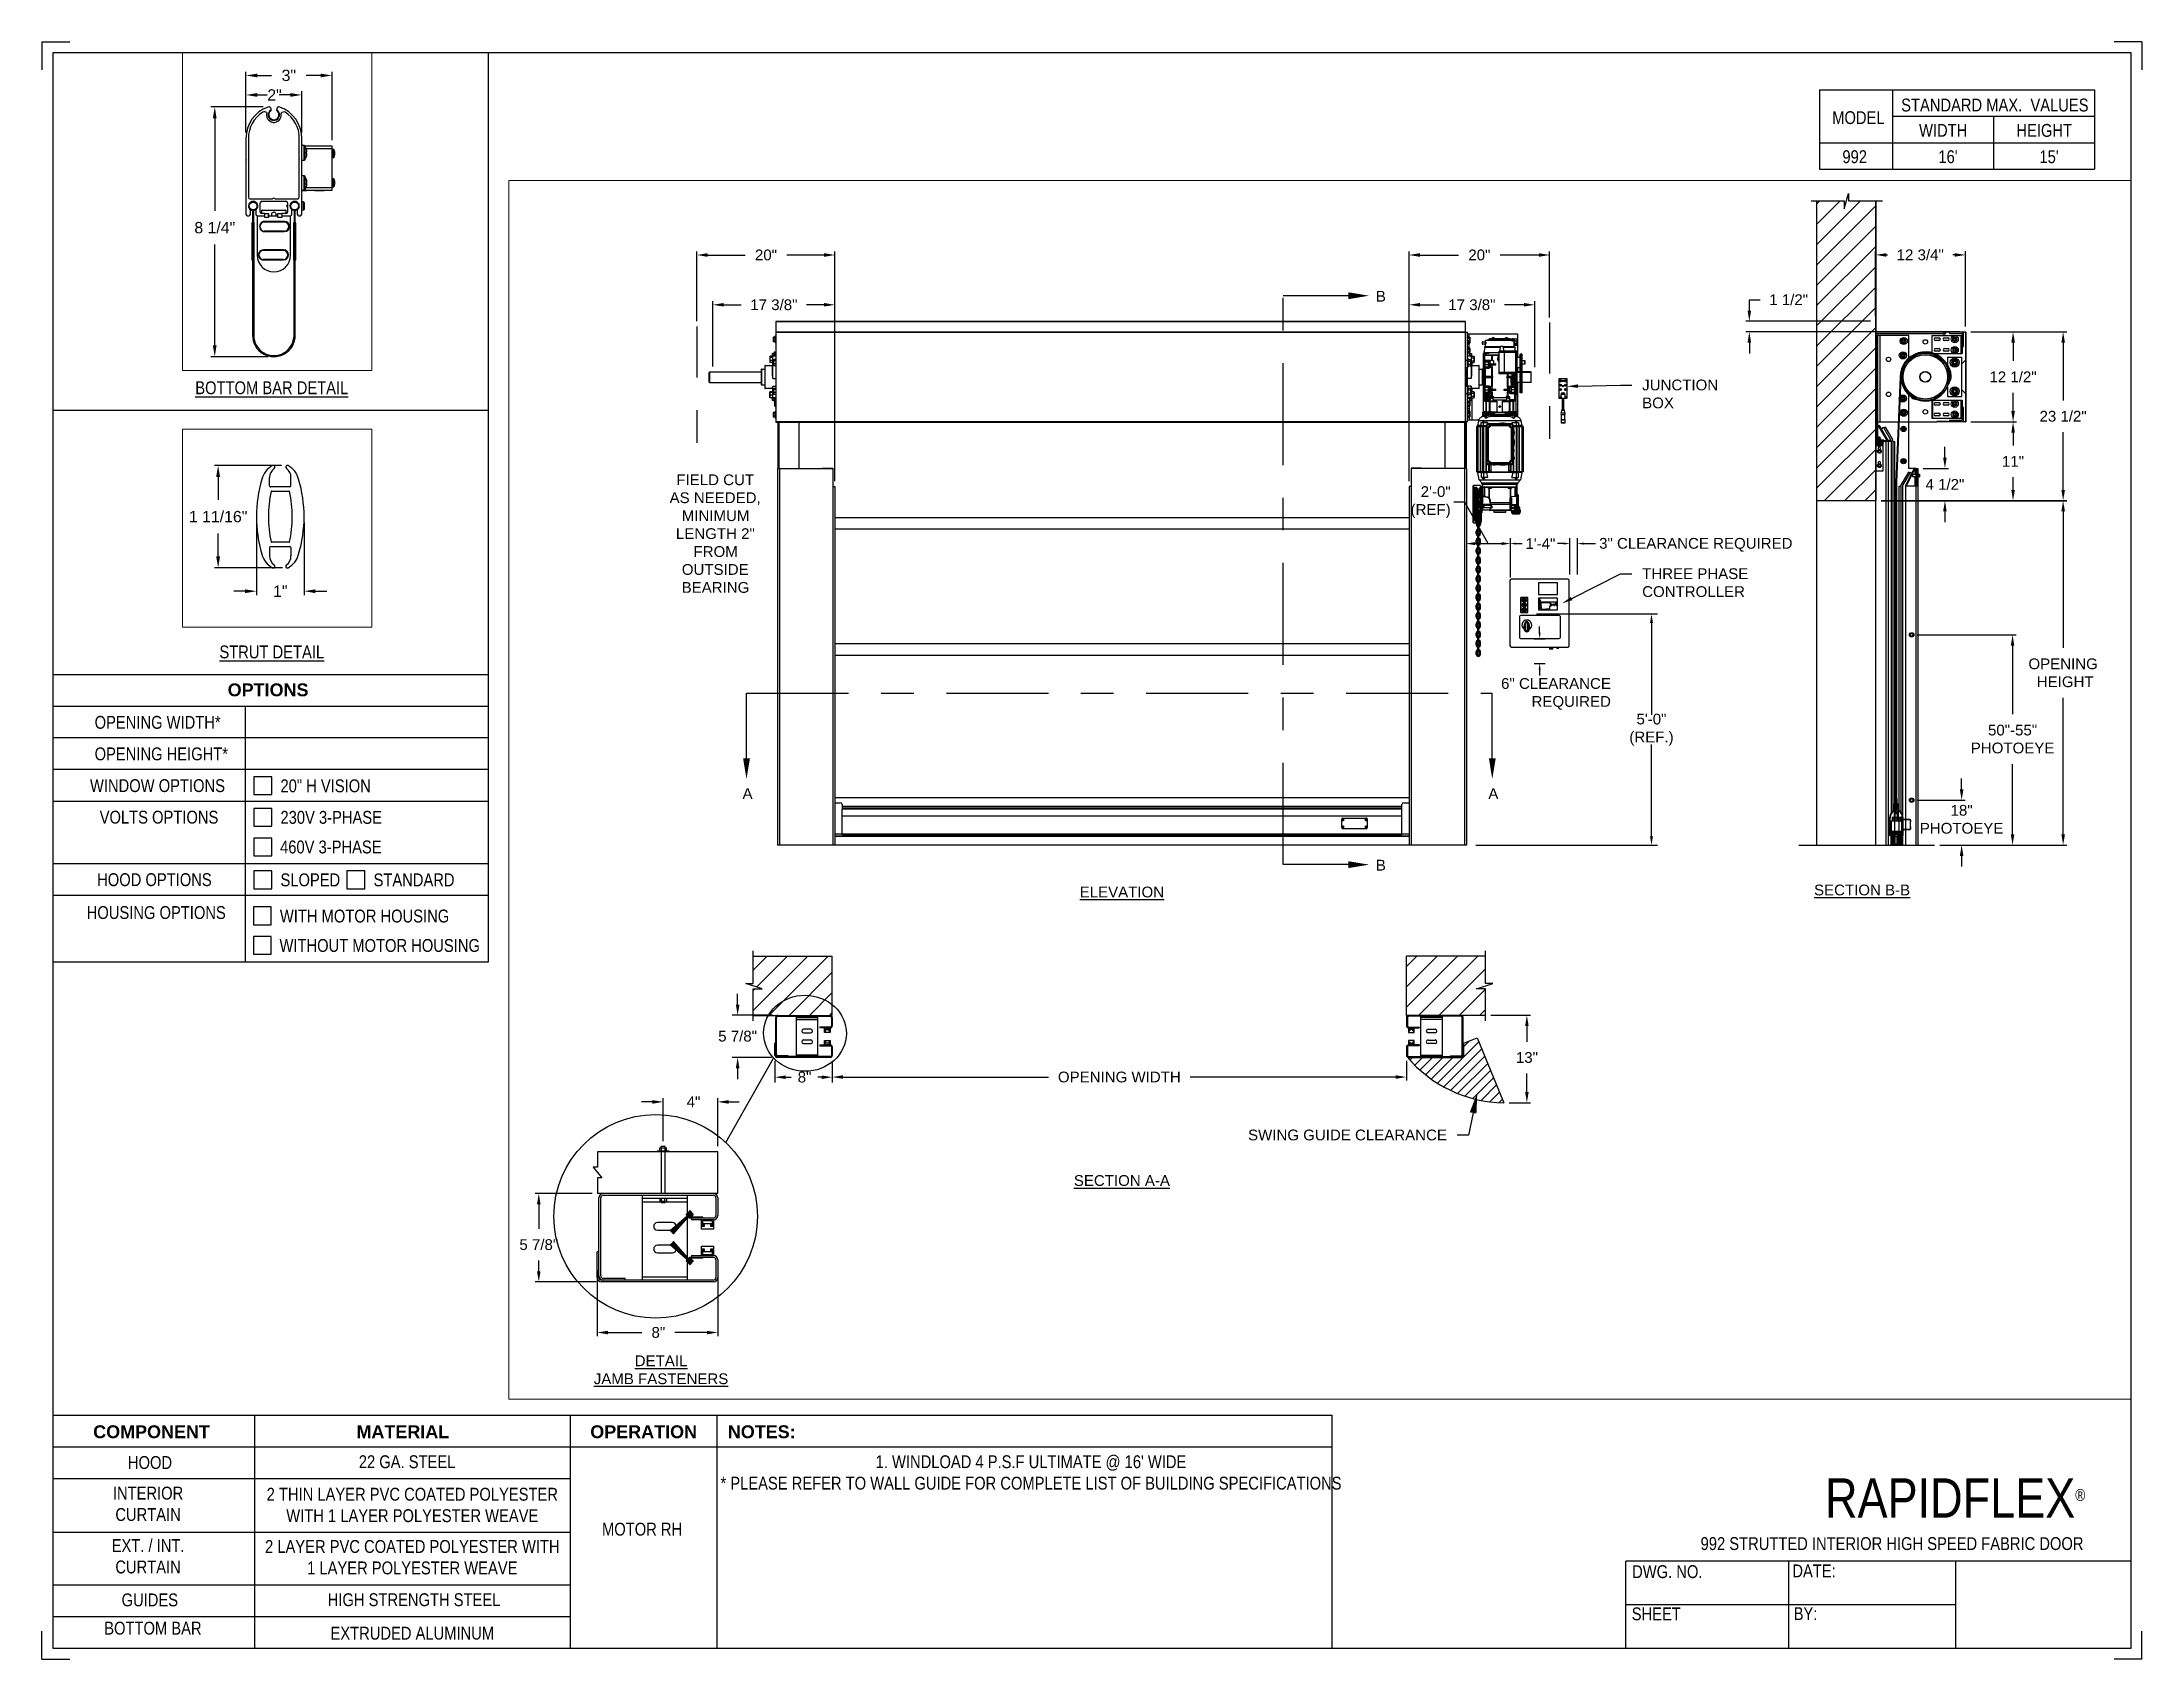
# Paper-space layout '992 MOTOR RH 230V OR 460V' of a CAD drawing. Header units: inches. Extents: x 0.1 to 10.9, y 0.1 to 8.4.
# The model-space entities are those that its viewports show. They can reach past a viewport. Long polylines and large blocks are cut down to what shows.
import ezdxf
from ezdxf import colors
from ezdxf.entities.mleader import LeaderData, LeaderLine
from ezdxf.math import Vec2, Vec3

# ---------------------------------------------------------------- set-up
doc = ezdxf.new("R2010")
doc.units = ezdxf.units.IN
doc.header["$LTSCALE"] = 0.25
doc.header["$MEASUREMENT"] = 0
doc.linetypes.add('CENTER', pattern=[2, 1.25, -0.25, 0.25, -0.25])
doc.linetypes.add('PHANTOM2', pattern=[1.25, 0.625, -0.125, 0.125, -0.125, 0.125, -0.125])
for name, color, linetype in [('ANNOTATIONS', 1, 'Continuous'), ('DETAILS', 4, 'Continuous'), ('HIDDEN', 6, 'PHANTOM2'), ('MOTOR LH', 7, 'Continuous'), ('SECTION CUTS', 6, 'CENTER'), ('STANDARD MOTOR RH', 7, 'Continuous'), ('TITLE BLOCK', 7, 'Continuous')]:
    doc.layers.add(name, color=color, linetype=linetype)
doc.styles.add('ARIAL', font='arial.ttf', dxfattribs={"height": 0.09375})
doc.styles.add('CADdetails-DIMENSIONS', font='ARIALN.TTF', dxfattribs={"height": 2.38})
doc.styles.add('ROMANS', font='Romans', dxfattribs={"height": 0.09375})
doc.styles.get("Standard").update_dxf_attribs({"font": 'romans.shx'})
doc.dimstyles.get("Standard").update_dxf_attribs({"dimscale": 60, "dimtxt": 0.0833, "dimasz": 0.0833, "dimexe": 0.0833, "dimexo": 0.04, "dimgap": 0.09, "dimtad": 0, "dimtih": 1, "dimtoh": 1, "dimdec": 4, "dimzin": 1, "dimdsep": 46, "dimlunit": 4, "dimtxsty": 'Standard', "dimcen": 0.09, "dimclrt": 150, "dimadec": 4, "dimazin": 2, "dimtfac": 1, "dimtdec": 0, "dimtofl": 0, "dimtmove": 0, "dimatfit": 3, "dimfxl": 1, "dimtolj": 1, "dimtzin": 0, "dimlwd": -1, "dimlwe": -1, "dimarcsym": 1})
doc.dimstyles.new('STANDARD$0', dxfattribs={"dimtxt": 0.09375, "dimasz": 0.09375, "dimexe": 0.03125, "dimexo": 0.046875, "dimgap": 0.09, "dimtad": 0, "dimtih": 1, "dimtoh": 1, "dimdec": 4, "dimzin": 0, "dimdsep": 46, "dimtxsty": 'ARIAL', "dimcen": 0.09, "dimadec": 0, "dimazin": 0, "dimtfac": 1, "dimtdec": 4, "dimtofl": 0, "dimtmove": 0, "dimatfit": 1, "dimfxl": 1, "dimtolj": 1, "dimtzin": 0, "dimarcsym": 0})
pattern_1 = [(45, (72.52233, -31.62372), (-0.08838835, 0.08838835), [])]
pattern_2 = [(45, (257.50368, 214.52175), (-0.0883883, 0.0883883), []), (135, (257.50368, 214.52175), (-0.0883883, -0.0883883), [])]
pattern_3 = [(45, (257.50368, 206.48444), (-0.08838835, 0.08838835), []), (135, (257.50368, 206.48444), (-0.26516504, 0.08838835), [0.3125, -0.1875])]

psp = doc.layouts.new('992 MOTOR RH 230V OR 460V')

# ---------------------------------------------------------------- texts
at = {"layer": 'TITLE BLOCK', "attachment_point": 2, "style": 'CADdetails-DIMENSIONS'}
for s, width, insert, char_height in [('MODEL', 0.28815, (9.45, 8.068), 0.0664), ('STANDARD MAX.  VALUES', 1.75949, (10.155, 8.133), 0.06641), ('WIDTH', 0.42908, (9.888, 8.002), 0.0664), ('HEIGHT', 0.42908, (10.41, 8.002), 0.0664), ('992', 0.29952, (9.431, 7.866), 0.0664)]:
    psp.add_mtext_dynamic_manual_height_columns(s, width=width, gutter_width=1.363, heights=[0], dxfattribs=dict(at, insert=insert, char_height=char_height))
at = {"layer": 'TITLE BLOCK', "style": 'CADdetails-DIMENSIONS'}
for s, insert, char_height, width, attachment_point in [("16'", (9.913, 7.866), 0.0664, 1.75949, 2), ("15'", (10.435, 7.866), 0.0664, 1.75949, 2), ('{\\LBOTTOM BAR DETAIL}', (1.254, 6.672), 0.06641, 1.75949, 2), ('{\\LSTRUT DETAIL}', (1.254, 5.307), 0.06641, 1.75949, 2), ('{\\fArial|b1|i0|c0|p34;OPTIONS}', (1.235, 5.111), 0.06641, 1.75949, 2), ('OPENING WIDTH*', (0.339, 4.943), 0.06641, 1.30693, 1), ('OPENING HEIGHT*', (0.339, 4.78), 0.06641, 1.30693, 1), ('WINDOW OPTIONS', (0.315, 4.616), 0.06641, 1.30693, 1), ('20" H VISION', (1.299, 4.615), 0.06641, 1.23928, 1), ('VOLTS OPTIONS', (0.365, 4.453), 0.06641, 1.30693, 1), ('230V 3-PHASE ', (1.299, 4.452), 0.06641, 1.53035, 1), ('460V 3-PHASE', (1.297, 4.299), 0.06641, 1.53035, 1), ('HOOD OPTIONS', (0.352, 4.13), 0.06641, 1.30693, 1), ('SLOPED', (1.299, 4.129), 0.0664, 1.23928, 1), ('STANDARD', (1.78, 4.129), 0.0664, 1.23928, 1), ('HOUSING OPTIONS', (0.298, 3.96), 0.06641, 1.30693, 1), ('WITH MOTOR HOUSING', (1.296, 3.942), 0.06641, 1.23928, 1), ('WITHOUT MOTOR HOUSING', (1.294, 3.79), 0.06641, 1.53035, 1), ('{\\fArial|b1|i0|c0|p34;COMPONENT}', (0.633, 1.277), 0.06641, 1.75949, 2), ('{\\fArial|b1|i0|c0|p34;MATERIAL}', (1.931, 1.277), 0.06641, 1.75949, 2), ('{\\fArial|b1|i0|c0|p34;OPERATION}', (3.175, 1.277), 0.06641, 1.75949, 2), ('{\\fArial|b1|i0|c0|p34;NOTES:}', (3.785, 1.277), 0.06641, 1.75949, 2), ('HOOD', (0.625, 1.118), 0.0664, 1.75949, 2), ('22 GA. STEEL', (1.953, 1.122), 0.06641, 1.75949, 2), ("1. WINDLOAD 4 P.S.F ULTIMATE @ 16' WIDE\\P* PLEASE REFER TO WALL GUIDE FOR COMPLETE LIST OF BUILDING SPECIFICATIONS", (5.176, 1.122), 0.06641, 3.11182, 2), ('\\A1;RAPIDFLEX{\\H0.30337x;\\S® ^ ;}', (10.642, 1.003), 0.20312, 2.03069, 3), ('INTERIOR \\PCURTAIN', (0.615, 0.96), 0.0664, 1.75949, 2), ('2 THIN LAYER PVC COATED POLYESTER\\PWITH 1 LAYER POLYESTER WEAVE', (1.98, 0.954), 0.06641, 1.75949, 2), ('\\P\\PMOTOR RH', (3.167, 0.995), 0.0664, 1.75949, 2), ('EXT. / INT. \\PCURTAIN', (0.615, 0.689), 0.06641, 1.75949, 2), ('2 LAYER PVC COATED POLYESTER WITH \\P1 LAYER POLYESTER WEAVE', (1.98, 0.684), 0.06641, 1.75949, 2), ('992 STRUTTED INTERIOR HIGH SPEED FABRIC DOOR', (9.624, 0.699), 0.06641, 2.91307, 2), ('DWG. NO.', (8.463, 0.554), 0.0664, 1.75949, 2), ('DATE:', (9.221, 0.558), 0.0664, 1.75949, 2), ('GUIDES', (0.624, 0.408), 0.0664, 1.75949, 2), ('HIGH STRENGTH STEEL', (1.989, 0.409), 0.06641, 1.75949, 2), ('SHEET', (8.406, 0.336), 0.0664, 1.75949, 2), ('BY:', (9.177, 0.337), 0.0664, 1.75949, 2), ('BOTTOM BAR', (0.64, 0.262), 0.0664, 1.75949, 2), ('EXTRUDED ALUMINUM', (1.98, 0.236), 0.06641, 1.75949, 2)]:
    psp.add_mtext(s, dxfattribs=dict(at, insert=insert, char_height=char_height, width=width, attachment_point=attachment_point))

msp = doc.modelspace()

# ---------------------------------------------------------------- texts
at = {"layer": 'ANNOTATIONS', "char_height": 0.09375, "style": 'ARIAL'}
for s, insert, width, attachment_point in [('\\pi0.08461;FIELD CUT \\P\\pi0.02546;AS NEEDED, \\P\\pi0.13149;MINIMUM \\P\\pi0.08068;LENGTH 2" \\P\\pi0.23384;FROM \\P\\pi0.1319;OUTSIDE \\P\\pi0.13043;BEARING', (248.82525, 223.64383), 0.8325753, 1), ('{\\LELEVATION}', (252.78909, 220.05299), 3.0834986, 2), ('{\\LSECTION B-B}', (259.2345, 220.07055), 1.3823677, 2), ('{\\LSECTION A-A}', (252.78909, 217.5398), 1.3823677, 2), ('{\\LDETAIL\\PJAMB FASTENERS}', (248.77638, 215.96923), 1.3823677, 2)]:
    msp.add_mtext(s, dxfattribs=dict(at, insert=insert, width=width, attachment_point=attachment_point))
for s, insert, attachment_point in [('2\'-0"\\P(REF)', (255.65208, 223.40194), 6), ('1\'-4"', (256.30279, 223.04101), 4), ('3" CLEARANCE REQUIRED', (258.62856, 223.03041), 6), ('6" CLEARANCE\\PREQUIRED', (257.04738, 221.73136), 6), ('5\'-0"\\P(REF.)', (257.40058, 221.42047), 5), ('\\A1;2"', (244.99055, 218.01761), 5)]:
    msp.add_mtext(s, dxfattribs=dict(at, insert=insert, attachment_point=attachment_point))
at = {"layer": 'SECTION CUTS', "style": 'ARIAL'}
for s, p in [('B', (255.00065, 225.14852)), ('A', (249.48599, 220.81677)), ('A', (255.97998, 220.81677)), ('B', (255.00065, 220.19265))]:
    msp.add_text(s, height=0.09375, dxfattribs=at).set_placement(p)

# ---------------------------------------------------------------- blocks, each defined once
blk = doc.blocks.new('*D240')
at = {"layer": 'ANNOTATIONS', "color": 0, "lineweight": -2, "transparency": 16777216}
for p, q in [((249.767, 218.536), (249.767, 218.346)), ((250.267, 218.536), (250.267, 218.346)), ((249.861, 218.393), (249.91, 218.393)), ((250.174, 218.393), (250.143, 218.393))]:
    blk.add_line(p, q, dxfattribs=at)
at = {"layer": 'ANNOTATIONS', "color": 0, "transparency": 16777216}
for points in [[(249.861, 218.408), (249.861, 218.377), (249.767, 218.393)], [(250.174, 218.408), (250.174, 218.377), (250.267, 218.393)]]:
    blk.add_solid(points, dxfattribs=at)
at = {"layer": 'defpoints', "color": 0, "transparency": 16777216}
for p in [(249.767, 218.583), (250.267, 218.583), (250.267, 218.393)]:
    blk.add_point(p, dxfattribs=at)
at = {"layer": 'ANNOTATIONS', "color": 0, "transparency": 16777216, "insert": (250.026, 218.393), "char_height": 0.0938, "attachment_point": 5, "style": 'ARIAL'}
blk.add_mtext('\\A1;8"', dxfattribs=at)
blk = doc.blocks.new('*D241')
at = {"layer": 'ANNOTATIONS', "color": 0, "lineweight": -2, "transparency": 16777216}
for p, q in [((260.101, 220.9), (260.101, 220.994)), ((259.713, 220.806), (260.132, 220.806)), ((259.911, 220.415), (260.132, 220.415)), ((260.101, 220.321), (260.101, 220.228))]:
    blk.add_line(p, q, dxfattribs=at)
at = {"layer": 'ANNOTATIONS', "color": 0, "transparency": 16777216}
for points in [[(260.086, 220.9), (260.117, 220.9), (260.101, 220.806)], [(260.086, 220.321), (260.117, 220.321), (260.101, 220.415)]]:
    blk.add_solid(points, dxfattribs=at)
at = {"layer": 'defpoints', "color": 0, "transparency": 16777216}
for p in [(259.666, 220.806), (260.101, 220.806), (259.864, 220.415)]:
    blk.add_point(p, dxfattribs=at)
at = {"layer": 'ANNOTATIONS', "color": 0, "transparency": 16777216, "insert": (260.101, 220.639), "char_height": 0.0938, "attachment_point": 5, "style": 'ARIAL'}
blk.add_mtext('\\A1;18"\\PPHOTOEYE', dxfattribs=at)
blk = doc.blocks.new('*D242')
at = {"layer": 'ANNOTATIONS', "color": 0, "lineweight": -2, "transparency": 16777216}
for p, q in [((259.713, 222.246), (260.576, 222.246)), ((260.545, 222.152), (260.545, 221.554)), ((260.545, 220.509), (260.545, 221.121)), ((259.911, 220.415), (260.576, 220.415))]:
    blk.add_line(p, q, dxfattribs=at)
at = {"layer": 'ANNOTATIONS', "color": 0, "transparency": 16777216}
for points in [[(260.529, 222.152), (260.56, 222.152), (260.545, 222.246)], [(260.529, 220.509), (260.56, 220.509), (260.545, 220.415)]]:
    blk.add_solid(points, dxfattribs=at)
at = {"layer": 'defpoints', "color": 0, "transparency": 16777216}
for p in [(259.666, 222.246), (260.545, 222.246), (259.864, 220.415)]:
    blk.add_point(p, dxfattribs=at)
at = {"layer": 'ANNOTATIONS', "color": 0, "transparency": 16777216, "insert": (260.545, 221.338), "char_height": 0.09375, "attachment_point": 5, "style": 'ARIAL'}
blk.add_mtext('\\A1;50"-55"\\PPHOTOEYE', dxfattribs=at)
blk = doc.blocks.new('*D243')
at = {"layer": 'ANNOTATIONS', "color": 0, "lineweight": -2, "transparency": 16777216}
for p, q in [((249.443, 219.025), (249.443, 219.119)), ((249.746, 218.932), (249.397, 218.932)), ((249.738, 218.565), (249.397, 218.565)), ((249.443, 218.471), (249.443, 218.377))]:
    blk.add_line(p, q, dxfattribs=at)
at = {"layer": 'ANNOTATIONS', "color": 0, "transparency": 16777216}
for points in [[(249.428, 219.025), (249.459, 219.025), (249.443, 218.932)], [(249.428, 218.471), (249.459, 218.471), (249.443, 218.565)]]:
    blk.add_solid(points, dxfattribs=at)
at = {"layer": 'defpoints', "color": 0, "transparency": 16777216}
for p in [(249.793, 218.932), (249.443, 218.565), (249.785, 218.565)]:
    blk.add_point(p, dxfattribs=at)
at = {"layer": 'ANNOTATIONS', "color": 0, "transparency": 16777216, "insert": (249.443, 218.75), "char_height": 0.0938, "attachment_point": 5, "style": 'ARIAL'}
blk.add_mtext('\\A1;5 7/8"', dxfattribs=at)
blk = doc.blocks.new('*D250')
at = {"layer": 'ANNOTATIONS', "color": 0, "lineweight": -2, "transparency": 16777216}
for p, q in [((260.182, 224.101), (260.58, 224.101)), ((260.549, 224.007), (260.549, 223.895)), ((260.549, 223.509), (260.549, 223.621)), ((259.401, 223.415), (260.58, 223.415))]:
    blk.add_line(p, q, dxfattribs=at)
at = {"layer": 'ANNOTATIONS', "color": 0, "transparency": 16777216}
for points in [[(260.534, 224.007), (260.565, 224.007), (260.549, 224.101)], [(260.534, 223.509), (260.565, 223.509), (260.549, 223.415)]]:
    blk.add_solid(points, dxfattribs=at)
at = {"layer": 'defpoints', "color": 0, "transparency": 16777216}
for p in [(260.135, 224.101), (260.549, 224.101), (259.354, 223.415)]:
    blk.add_point(p, dxfattribs=at)
at = {"layer": 'ANNOTATIONS', "color": 0, "transparency": 16777216, "insert": (260.549, 223.758), "char_height": 0.0938, "attachment_point": 5, "style": 'ARIAL'}
blk.add_mtext('\\A1;11"', dxfattribs=at)
blk = doc.blocks.new('*D253')
at = {"layer": 'ANNOTATIONS', "color": 0, "lineweight": -2, "transparency": 16777216}
for p, q in [((246.568, 217.484), (246.012, 217.484)), ((246.043, 217.39), (246.043, 217.2)), ((246.043, 216.732), (246.043, 216.923)), ((246.574, 216.639), (246.012, 216.639))]:
    blk.add_line(p, q, dxfattribs=at)
at = {"layer": 'ANNOTATIONS', "color": 0, "transparency": 16777216}
for points in [[(246.027, 217.39), (246.059, 217.39), (246.043, 217.484)], [(246.027, 216.732), (246.059, 216.732), (246.043, 216.639)]]:
    blk.add_solid(points, dxfattribs=at)
at = {"layer": 'defpoints', "color": 0, "transparency": 16777216}
for p in [(246.615, 217.484), (246.043, 216.639), (246.621, 216.639)]:
    blk.add_point(p, dxfattribs=at)
at = {"layer": 'ANNOTATIONS', "color": 0, "transparency": 16777216, "insert": (246.043, 217.061), "char_height": 0.09375, "attachment_point": 5, "style": 'ARIAL'}
blk.add_mtext('\\A1;1 11/16"', dxfattribs=at)
blk = doc.blocks.new('*D254')
at = {"layer": 'ANNOTATIONS', "color": 0, "lineweight": -2, "transparency": 16777216}
for p, q in [((246.36, 217.014), (246.36, 216.413)), ((246.754, 217.014), (246.754, 216.413)), ((246.266, 216.445), (246.172, 216.445)), ((246.847, 216.445), (246.941, 216.445))]:
    blk.add_line(p, q, dxfattribs=at)
at = {"layer": 'ANNOTATIONS', "color": 0, "transparency": 16777216}
for points in [[(246.266, 216.46), (246.266, 216.429), (246.36, 216.445)], [(246.847, 216.46), (246.847, 216.429), (246.754, 216.445)]]:
    blk.add_solid(points, dxfattribs=at)
at = {"layer": 'defpoints', "color": 0, "transparency": 16777216}
for p in [(246.36, 217.061), (246.754, 217.061), (246.754, 216.445)]:
    blk.add_point(p, dxfattribs=at)
at = {"layer": 'ANNOTATIONS', "color": 0, "transparency": 16777216, "insert": (246.557, 216.445), "char_height": 0.0938, "attachment_point": 5, "style": 'ARIAL'}
blk.add_mtext('\\A1;1"', dxfattribs=at)
blk = doc.blocks.new('*D251')
at = {"layer": 'ANNOTATIONS', "color": 0, "lineweight": -2, "transparency": 16777216}
for p, q in [((259.956, 223.79), (259.956, 223.884)), ((259.767, 223.696), (259.987, 223.696)), ((259.401, 223.415), (259.987, 223.415)), ((259.956, 223.321), (259.956, 223.228))]:
    blk.add_line(p, q, dxfattribs=at)
at = {"layer": 'ANNOTATIONS', "color": 0, "transparency": 16777216}
for points in [[(259.94, 223.79), (259.971, 223.79), (259.956, 223.696)], [(259.94, 223.321), (259.971, 223.321), (259.956, 223.415)]]:
    blk.add_solid(points, dxfattribs=at)
at = {"layer": 'defpoints', "color": 0, "transparency": 16777216}
for p in [(259.721, 223.696), (259.956, 223.696), (259.354, 223.415)]:
    blk.add_point(p, dxfattribs=at)
at = {"layer": 'ANNOTATIONS', "color": 0, "transparency": 16777216, "insert": (259.956, 223.556), "char_height": 0.0938, "attachment_point": 5, "style": 'ARIAL'}
blk.add_mtext('\\A1;4 1/2"', dxfattribs=at)
blk = doc.blocks.new('*D252')
at = {"layer": 'ANNOTATIONS', "color": 0, "lineweight": -2, "transparency": 16777216}
for p, q in [((258.253, 225.071), (258.253, 225.165)), ((258.253, 225.165), (258.346, 225.165)), ((259.308, 224.978), (258.221, 224.978)), ((260.088, 224.885), (258.221, 224.885)), ((258.253, 224.792), (258.253, 224.698))]:
    blk.add_line(p, q, dxfattribs=at)
at = {"layer": 'ANNOTATIONS', "color": 0, "transparency": 16777216}
for points in [[(258.237, 225.071), (258.268, 225.071), (258.253, 224.978)], [(258.237, 224.792), (258.268, 224.792), (258.253, 224.885)]]:
    blk.add_solid(points, dxfattribs=at)
at = {"layer": 'defpoints', "color": 0, "transparency": 16777216}
for p in [(259.355, 224.978), (258.253, 224.885), (260.135, 224.885)]:
    blk.add_point(p, dxfattribs=at)
at = {"layer": 'ANNOTATIONS', "color": 0, "transparency": 16777216, "insert": (258.595, 225.165), "char_height": 0.0938, "attachment_point": 5, "style": 'ARIAL'}
blk.add_mtext('\\A1;1 1/2"', dxfattribs=at)
blk = doc.blocks.new('*D197')
at = {"layer": 'ANNOTATIONS', "color": 0, "lineweight": -2, "transparency": 16777216}
for p, q in [((249.089, 224.979), (249.089, 225.586)), ((249.183, 225.555), (249.508, 225.555)), ((250.196, 225.555), (249.871, 225.555)), ((250.29, 223.585), (250.29, 225.586))]:
    blk.add_line(p, q, dxfattribs=at)
at = {"layer": 'ANNOTATIONS', "color": 0, "transparency": 16777216}
for points in [[(249.183, 225.571), (249.183, 225.539), (249.089, 225.555)], [(250.196, 225.571), (250.196, 225.539), (250.29, 225.555)]]:
    blk.add_solid(points, dxfattribs=at)
at = {"layer": 'defpoints', "color": 0, "transparency": 16777216}
for p in [(249.089, 225.555), (249.089, 224.932), (250.29, 223.539)]:
    blk.add_point(p, dxfattribs=at)
at = {"layer": 'ANNOTATIONS', "color": 0, "transparency": 16777216, "insert": (249.69, 225.555), "char_height": 0.0938, "attachment_point": 5, "style": 'ARIAL'}
blk.add_mtext('\\A1;20"', dxfattribs=at)
blk = doc.blocks.new('*D198')
at = {"layer": 'ANNOTATIONS', "color": 0, "lineweight": -2, "transparency": 16777216}
for p, q in [((249.227, 224.583), (249.227, 225.153)), ((249.321, 225.121), (249.474, 225.121)), ((250.196, 225.121), (250.044, 225.121)), ((250.29, 223.585), (250.29, 225.153))]:
    blk.add_line(p, q, dxfattribs=at)
at = {"layer": 'ANNOTATIONS', "color": 0, "transparency": 16777216}
for points in [[(249.321, 225.137), (249.321, 225.106), (249.227, 225.121)], [(250.196, 225.137), (250.196, 225.106), (250.29, 225.121)]]:
    blk.add_solid(points, dxfattribs=at)
at = {"layer": 'defpoints', "color": 0, "transparency": 16777216}
for p in [(250.29, 225.121), (249.227, 224.537), (250.29, 223.539)]:
    blk.add_point(p, dxfattribs=at)
at = {"layer": 'ANNOTATIONS', "color": 0, "transparency": 16777216, "insert": (249.759, 225.121), "char_height": 0.09375, "attachment_point": 5, "style": 'ARIAL'}
blk.add_mtext('\\A1;17 3/8"', dxfattribs=at)
blk = doc.blocks.new('*D199')
at = {"layer": 'ANNOTATIONS', "color": 0, "lineweight": -2, "transparency": 16777216}
for p, q in [((255.29, 223.585), (255.29, 225.153)), ((255.384, 225.121), (255.552, 225.121)), ((256.29, 225.121), (256.122, 225.121)), ((256.384, 224.578), (256.384, 225.153))]:
    blk.add_line(p, q, dxfattribs=at)
at = {"layer": 'ANNOTATIONS', "color": 0, "transparency": 16777216}
for points in [[(255.384, 225.137), (255.384, 225.106), (255.29, 225.121)], [(256.29, 225.137), (256.29, 225.106), (256.384, 225.121)]]:
    blk.add_solid(points, dxfattribs=at)
at = {"layer": 'defpoints', "color": 0, "transparency": 16777216}
for p in [(255.29, 225.121), (256.384, 224.532), (255.29, 223.539)]:
    blk.add_point(p, dxfattribs=at)
at = {"layer": 'ANNOTATIONS', "color": 0, "transparency": 16777216, "insert": (255.837, 225.121), "char_height": 0.09375, "attachment_point": 5, "style": 'ARIAL'}
blk.add_mtext('\\A1;17 3/8"', dxfattribs=at)
blk = doc.blocks.new('*D200')
at = {"layer": 'ANNOTATIONS', "color": 0, "lineweight": -2, "transparency": 16777216}
for p, q in [((244.897, 217.919), (244.465, 217.919)), ((244.497, 217.825), (244.497, 217.059)), ((244.497, 215.947), (244.497, 216.782)), ((244.938, 215.853), (244.465, 215.853))]:
    blk.add_line(p, q, dxfattribs=at)
at = {"layer": 'ANNOTATIONS', "color": 0, "transparency": 16777216}
for points in [[(244.481, 217.825), (244.512, 217.825), (244.497, 217.919)], [(244.481, 215.947), (244.512, 215.947), (244.497, 215.853)]]:
    blk.add_solid(points, dxfattribs=at)
at = {"layer": 'defpoints', "color": 0, "transparency": 16777216}
for p in [(244.944, 217.919), (244.497, 215.853), (244.985, 215.853)]:
    blk.add_point(p, dxfattribs=at)
at = {"layer": 'ANNOTATIONS', "color": 0, "transparency": 16777216, "insert": (244.497, 216.92), "char_height": 0.0938, "attachment_point": 5, "style": 'ARIAL'}
blk.add_mtext('\\A1;8 1/4"', dxfattribs=at)
blk = doc.blocks.new('*D201')
at = {"layer": 'ANNOTATIONS', "color": 0, "lineweight": -2, "transparency": 16777216}
for p, q in [((244.755, 217.706), (244.755, 218.21)), ((244.849, 218.179), (244.965, 218.179)), ((245.372, 218.179), (245.253, 218.179)), ((245.466, 217.644), (245.466, 218.21))]:
    blk.add_line(p, q, dxfattribs=at)
at = {"layer": 'ANNOTATIONS', "color": 0, "transparency": 16777216}
for points in [[(244.849, 218.194), (244.849, 218.163), (244.755, 218.179)], [(245.372, 218.194), (245.372, 218.163), (245.466, 218.179)]]:
    blk.add_solid(points, dxfattribs=at)
at = {"layer": 'defpoints', "color": 0, "transparency": 16777216}
for p in [(244.755, 218.179), (244.755, 217.659), (245.466, 217.597)]:
    blk.add_point(p, dxfattribs=at)
at = {"layer": 'ANNOTATIONS', "color": 0, "transparency": 16777216, "insert": (245.109, 218.179), "char_height": 0.0938, "attachment_point": 5, "style": 'ARIAL'}
blk.add_mtext('\\A1;3"', dxfattribs=at)
blk = doc.blocks.new('*D202')
at = {"layer": 'ANNOTATIONS', "color": 0, "lineweight": -2, "transparency": 16777216}
for p, q in [((248.176, 217.38), (247.681, 217.38)), ((247.712, 217.286), (247.712, 217.072)), ((247.712, 216.703), (247.712, 216.795)), ((248.211, 216.61), (247.681, 216.61))]:
    blk.add_line(p, q, dxfattribs=at)
at = {"layer": 'ANNOTATIONS', "color": 0, "transparency": 16777216}
for points in [[(247.696, 217.286), (247.727, 217.286), (247.712, 217.38)], [(247.696, 216.703), (247.727, 216.703), (247.712, 216.61)]]:
    blk.add_solid(points, dxfattribs=at)
at = {"layer": 'defpoints', "color": 0, "transparency": 16777216}
for p in [(248.223, 217.38), (247.712, 216.61), (248.257, 216.61)]:
    blk.add_point(p, dxfattribs=at)
at = {"layer": 'ANNOTATIONS', "color": 0, "transparency": 16777216, "insert": (247.712, 216.934), "char_height": 0.0938, "attachment_point": 5, "style": 'ARIAL'}
blk.add_mtext('\\A1;5 7/8"', dxfattribs=at)
blk = doc.blocks.new('*D203')
at = {"layer": 'ANNOTATIONS', "color": 0, "lineweight": -2, "transparency": 16777216}
for p, q in [((248.22, 216.713), (248.22, 216.137)), ((249.27, 216.665), (249.27, 216.137)), ((248.314, 216.169), (248.61, 216.169)), ((249.176, 216.169), (248.897, 216.169))]:
    blk.add_line(p, q, dxfattribs=at)
at = {"layer": 'ANNOTATIONS', "color": 0, "transparency": 16777216}
for points in [[(248.314, 216.184), (248.314, 216.153), (248.22, 216.169)], [(249.176, 216.184), (249.176, 216.153), (249.27, 216.169)]]:
    blk.add_solid(points, dxfattribs=at)
at = {"layer": 'defpoints', "color": 0, "transparency": 16777216}
for p in [(248.22, 216.76), (249.27, 216.712), (248.22, 216.169)]:
    blk.add_point(p, dxfattribs=at)
at = {"layer": 'ANNOTATIONS', "color": 0, "transparency": 16777216, "insert": (248.753, 216.169), "char_height": 0.0938, "attachment_point": 5, "style": 'ARIAL'}
blk.add_mtext('\\A1;8"', dxfattribs=at)
blk = doc.blocks.new('*D204')
at = {"layer": 'ANNOTATIONS', "color": 0, "lineweight": -2, "transparency": 16777216}
for p, q in [((248.701, 218.178), (248.607, 218.178)), ((248.795, 217.835), (248.795, 218.209)), ((249.27, 217.791), (249.27, 218.209)), ((249.364, 218.178), (249.457, 218.178))]:
    blk.add_line(p, q, dxfattribs=at)
at = {"layer": 'ANNOTATIONS', "color": 0, "transparency": 16777216}
for points in [[(248.701, 218.193), (248.701, 218.162), (248.795, 218.178)], [(249.364, 218.193), (249.364, 218.162), (249.27, 218.178)]]:
    blk.add_solid(points, dxfattribs=at)
at = {"layer": 'defpoints', "color": 0, "transparency": 16777216}
for p in [(249.27, 218.178), (248.795, 217.788), (249.27, 217.744)]:
    blk.add_point(p, dxfattribs=at)
at = {"layer": 'ANNOTATIONS', "color": 0, "transparency": 16777216, "insert": (249.059, 218.178), "char_height": 0.0938, "attachment_point": 5, "style": 'ARIAL'}
blk.add_mtext('\\A1;4"', dxfattribs=at)
blk = doc.blocks.new('*D205')
at = {"layer": 'ANNOTATIONS', "color": 0, "lineweight": -2, "transparency": 16777216}
for p, q in [((259.352, 225.023), (259.352, 225.587)), ((259.446, 225.556), (259.456, 225.556)), ((260.041, 225.556), (260.026, 225.556)), ((260.135, 224.931), (260.135, 225.587))]:
    blk.add_line(p, q, dxfattribs=at)
at = {"layer": 'ANNOTATIONS', "color": 0, "transparency": 16777216}
for points in [[(259.446, 225.571), (259.446, 225.54), (259.352, 225.556)], [(260.041, 225.571), (260.041, 225.54), (260.135, 225.556)]]:
    blk.add_solid(points, dxfattribs=at)
at = {"layer": 'defpoints', "color": 0, "transparency": 16777216}
for p in [(260.135, 225.556), (259.352, 224.976), (260.135, 224.884)]:
    blk.add_point(p, dxfattribs=at)
at = {"layer": 'ANNOTATIONS', "color": 0, "transparency": 16777216, "insert": (259.741, 225.556), "char_height": 0.09375, "attachment_point": 5, "style": 'ARIAL'}
blk.add_mtext('\\A1;12 3/4"', dxfattribs=at)
blk = doc.blocks.new('*D206')
at = {"layer": 'ANNOTATIONS', "color": 0, "lineweight": -2, "transparency": 16777216}
for p, q in [((260.182, 224.885), (260.58, 224.885)), ((260.549, 224.792), (260.549, 224.632)), ((260.549, 224.195), (260.549, 224.355)), ((260.182, 224.101), (260.58, 224.101))]:
    blk.add_line(p, q, dxfattribs=at)
at = {"layer": 'ANNOTATIONS', "color": 0, "transparency": 16777216}
for points in [[(260.534, 224.792), (260.565, 224.792), (260.549, 224.885)], [(260.534, 224.195), (260.565, 224.195), (260.549, 224.101)]]:
    blk.add_solid(points, dxfattribs=at)
at = {"layer": 'defpoints', "color": 0, "transparency": 16777216}
for p in [(260.135, 224.885), (260.135, 224.101), (260.549, 224.101)]:
    blk.add_point(p, dxfattribs=at)
at = {"layer": 'ANNOTATIONS', "color": 0, "transparency": 16777216, "insert": (260.549, 224.493), "char_height": 0.09375, "attachment_point": 5, "style": 'ARIAL'}
blk.add_mtext('\\A1;12 1/2"', dxfattribs=at)
blk = doc.blocks.new('*D207')
at = {"layer": 'ANNOTATIONS', "color": 0, "lineweight": -2, "transparency": 16777216}
for p, q in [((260.183, 224.885), (260.58, 224.885)), ((260.549, 224.792), (260.549, 224.632)), ((260.549, 224.195), (260.549, 224.355)), ((260.182, 224.101), (260.58, 224.101))]:
    blk.add_line(p, q, dxfattribs=at)
at = {"layer": 'ANNOTATIONS', "color": 0, "transparency": 16777216}
for points in [[(260.534, 224.792), (260.565, 224.792), (260.549, 224.885)], [(260.534, 224.195), (260.565, 224.195), (260.549, 224.101)]]:
    blk.add_solid(points, dxfattribs=at)
at = {"layer": 'defpoints', "color": 0, "transparency": 16777216}
for p in [(260.136, 224.885), (260.135, 224.101), (260.549, 224.101)]:
    blk.add_point(p, dxfattribs=at)
at = {"layer": 'ANNOTATIONS', "color": 0, "transparency": 16777216, "insert": (260.549, 224.493), "char_height": 0.09375, "attachment_point": 5, "style": 'ARIAL'}
blk.add_mtext('\\A1;12 1/2"', dxfattribs=at)
blk = doc.blocks.new('*D208')
at = {"layer": 'ANNOTATIONS', "color": 0, "lineweight": -2, "transparency": 16777216}
for p, q in [((260.182, 224.101), (260.58, 224.101)), ((260.549, 224.007), (260.549, 223.895)), ((260.549, 223.509), (260.549, 223.621)), ((259.401, 223.415), (260.58, 223.415))]:
    blk.add_line(p, q, dxfattribs=at)
at = {"layer": 'ANNOTATIONS', "color": 0, "transparency": 16777216}
for points in [[(260.534, 224.007), (260.565, 224.007), (260.549, 224.101)], [(260.534, 223.509), (260.565, 223.509), (260.549, 223.415)]]:
    blk.add_solid(points, dxfattribs=at)
at = {"layer": 'defpoints', "color": 0, "transparency": 16777216}
for p in [(260.135, 224.101), (260.549, 224.101), (259.354, 223.415)]:
    blk.add_point(p, dxfattribs=at)
at = {"layer": 'ANNOTATIONS', "color": 0, "transparency": 16777216, "insert": (260.549, 223.758), "char_height": 0.0938, "attachment_point": 5, "style": 'ARIAL'}
blk.add_mtext('\\A1;  ', dxfattribs=at)
blk = doc.blocks.new('*D209')
at = {"layer": 'ANNOTATIONS', "color": 0, "lineweight": -2, "transparency": 16777216}
for p, q in [((260.182, 224.885), (261.016, 224.885)), ((260.985, 224.792), (260.985, 224.289)), ((260.985, 223.509), (260.985, 224.012)), ((259.401, 223.415), (261.016, 223.415))]:
    blk.add_line(p, q, dxfattribs=at)
at = {"layer": 'ANNOTATIONS', "color": 0, "transparency": 16777216}
for points in [[(260.97, 224.792), (261.001, 224.792), (260.985, 224.885)], [(260.97, 223.509), (261.001, 223.509), (260.985, 223.415)]]:
    blk.add_solid(points, dxfattribs=at)
at = {"layer": 'defpoints', "color": 0, "transparency": 16777216}
for p in [(260.135, 224.885), (260.985, 224.885), (259.354, 223.415)]:
    blk.add_point(p, dxfattribs=at)
at = {"layer": 'ANNOTATIONS', "color": 0, "transparency": 16777216, "insert": (260.985, 224.15), "char_height": 0.09375, "attachment_point": 5, "style": 'ARIAL'}
blk.add_mtext('\\A1;23 1/2"', dxfattribs=at)
blk = doc.blocks.new('*D210')
at = {"layer": 'ANNOTATIONS', "color": 0, "lineweight": -2, "transparency": 16777216}
for p, q in [((255.29, 223.585), (255.29, 225.586)), ((255.384, 225.555), (255.721, 225.555)), ((256.42, 225.555), (256.083, 225.555)), ((256.513, 225.012), (256.513, 225.586))]:
    blk.add_line(p, q, dxfattribs=at)
at = {"layer": 'ANNOTATIONS', "color": 0, "transparency": 16777216}
for points in [[(255.384, 225.571), (255.384, 225.539), (255.29, 225.555)], [(256.42, 225.571), (256.42, 225.539), (256.513, 225.555)]]:
    blk.add_solid(points, dxfattribs=at)
at = {"layer": 'defpoints', "color": 0, "transparency": 16777216}
for p in [(256.513, 225.555), (256.513, 224.965), (255.29, 223.539)]:
    blk.add_point(p, dxfattribs=at)
at = {"layer": 'ANNOTATIONS', "color": 0, "transparency": 16777216, "insert": (255.902, 225.555), "char_height": 0.0938, "attachment_point": 5, "style": 'ARIAL'}
blk.add_mtext('\\A1;20"', dxfattribs=at)
blk = doc.blocks.new('*D211')
at = {"layer": 'ANNOTATIONS', "color": 0, "linetype": 'ByBlock', "lineweight": -2, "transparency": 16777216}
for p, q in [((256.002, 218.932), (256.347, 218.932)), ((256.316, 218.838), (256.316, 218.701)), ((256.316, 218.264), (256.316, 218.426)), ((256.16, 218.17), (256.347, 218.17))]:
    blk.add_line(p, q, dxfattribs=at)
at = {"layer": 'ANNOTATIONS', "color": 0, "transparency": 16777216}
for points in [[(256.3, 218.838), (256.331, 218.838), (256.316, 218.932)], [(256.3, 218.264), (256.331, 218.264), (256.316, 218.17)]]:
    blk.add_solid(points, dxfattribs=at)
at = {"layer": 'defpoints', "color": 0, "transparency": 16777216}
for p in [(255.955, 218.932), (256.316, 218.932), (256.114, 218.17)]:
    blk.add_point(p, dxfattribs=at)
at = {"layer": 'ANNOTATIONS', "color": 0, "transparency": 16777216, "insert": (256.316, 218.564), "char_height": 0.0938, "attachment_point": 5, "style": 'ARIAL'}
blk.add_mtext('\\A1;13"', dxfattribs=at)
blk = doc.blocks.new('*D212')
at = {"layer": 'ANNOTATIONS', "color": 0, "lineweight": -2, "transparency": 16777216}
for p, q in [((250.267, 218.536), (250.267, 218.363)), ((255.267, 218.536), (255.267, 218.363)), ((250.361, 218.394), (252.151, 218.394)), ((255.174, 218.394), (253.384, 218.394))]:
    blk.add_line(p, q, dxfattribs=at)
at = {"layer": 'ANNOTATIONS', "color": 0, "transparency": 16777216}
for points in [[(250.361, 218.41), (250.361, 218.379), (250.267, 218.394)], [(255.174, 218.41), (255.174, 218.379), (255.267, 218.394)]]:
    blk.add_solid(points, dxfattribs=at)
at = {"layer": 'defpoints', "color": 0, "transparency": 16777216}
for p in [(250.267, 218.583), (255.267, 218.583), (255.267, 218.394)]:
    blk.add_point(p, dxfattribs=at)
at = {"layer": 'ANNOTATIONS', "color": 0, "transparency": 16777216, "insert": (252.767, 218.394), "char_height": 0.09375, "attachment_point": 5, "style": 'ARIAL'}
blk.add_mtext('\\A1;OPENING WIDTH', dxfattribs=at)
blk = doc.blocks.new('*D213')
at = {"layer": 'ANNOTATIONS', "color": 0, "lineweight": -2, "transparency": 16777216}
for p, q in [((259.401, 223.415), (261.016, 223.415)), ((260.985, 223.321), (260.985, 222.133)), ((260.985, 220.509), (260.985, 221.698)), ((259.911, 220.415), (261.016, 220.415))]:
    blk.add_line(p, q, dxfattribs=at)
at = {"layer": 'ANNOTATIONS', "color": 0, "transparency": 16777216}
for points in [[(260.97, 223.321), (261.001, 223.321), (260.985, 223.415)], [(260.97, 220.509), (261.001, 220.509), (260.985, 220.415)]]:
    blk.add_solid(points, dxfattribs=at)
at = {"layer": 'defpoints', "color": 0, "transparency": 16777216}
for p in [(259.354, 223.415), (260.985, 223.415), (259.864, 220.415)]:
    blk.add_point(p, dxfattribs=at)
at = {"layer": 'ANNOTATIONS', "color": 0, "transparency": 16777216, "insert": (260.985, 221.915), "char_height": 0.09375, "attachment_point": 5, "style": 'ARIAL'}
blk.add_mtext('\\A1;OPENING\\P HEIGHT', dxfattribs=at)

# ---------------------------------------------------------------- dimensions: what is measured, and where the dimension line sits
at = {"layer": 'ANNOTATIONS'}
for base, p1, p2, text, picture, middle in [((260.135, 225.55556), (259.35228, 224.97604), (260.135, 224.88386), '12 3/4"', '*D205', (259.74124, 225.55556)), ((249.08925, 225.55501), (250.28994, 223.53851), (249.08925, 224.93177), '20"', '*D197', (249.68959, 225.55501)), ((250.28994, 225.1213), (249.22744, 224.5365), (250.28994, 223.53851), '17 3/8"', '*D198', (249.75869, 225.1213)), ((255.28994, 225.1213), (256.38356, 224.53154), (255.28994, 223.53851), '17 3/8"', '*D199', (255.83675, 225.1213)), ((244.75478, 218.17858), (245.46578, 217.59674), (244.75478, 217.65904), '3"', '*D201', (245.10926, 218.17858)), ((249.26995, 218.17766), (248.79482, 217.78807), (249.26995, 217.74365), '4"', '*D204', (249.0594, 218.17766)), ((246.75352, 216.4446), (246.35981, 217.0607), (246.75352, 217.0607), '1"', '*D254', (246.55666, 216.4446)), ((248.21995, 216.16864), (249.26995, 216.7117), (248.21995, 216.75958), '8"', '*D203', (248.75346, 216.16864))]:
    dim = msp.add_linear_dim(base=base, p1=p1, p2=p2, text=text, dimstyle='STANDARD$0', dxfattribs=at)
    dim.commit()
    dim.dimension.update_dxf_attribs({"geometry": picture, "text_midpoint": middle, "dimtype": 160})
for base, p1, p2, angle, text, picture, middle in [((256.51331, 225.55501), (255.28994, 223.53851), (256.51331, 224.96478), 180, '20"', '*D210', (255.90162, 225.55501)), ((258.25274, 224.88534), (259.35535, 224.97761), (260.135, 224.88534), 90, '1 1/2"', '*D252', (258.59518, 225.16511)), ((260.98524, 224.88534), (259.35375, 223.41511), (260.135, 224.88534), 90, '23 1/2"', '*D209', (260.98524, 224.15023)), ((260.54916, 224.10114), (260.135, 224.88534), (260.135, 224.10114), 90, '12 1/2"', '*D206', (260.54916, 224.49324)), ((260.54916, 224.10114), (260.13648, 224.88534), (260.135, 224.10114), 90, '12 1/2"', '*D207', (260.54916, 224.49324)), ((259.95576, 223.69636), (259.35375, 223.41511), (259.72057, 223.69636), 90, '4 1/2"', '*D251', (259.95576, 223.55574)), ((260.54462, 222.24559), (259.86401, 220.41511), (259.66588, 222.24559), 90, '50"-55"\\PPHOTOEYE', '*D242', (260.54462, 221.33766)), ((260.10123, 220.8061), (259.86401, 220.41511), (259.66588, 220.8061), 90, '18"\\PPHOTOEYE', '*D241', (260.10123, 220.63871)), ((244.49657, 215.85328), (244.94423, 217.91869), (244.98528, 215.85328), 90, '8 1/4"', '*D200', (244.49657, 216.92005)), ((246.0429, 216.63866), (246.61493, 217.48397), (246.62069, 216.63866), 90, '1 11/16"', '*D253', (246.0429, 217.06131)), ((247.71183, 216.60956), (248.22274, 217.37987), (248.25749, 216.60956), 90, '5 7/8"', '*D202', (247.71183, 216.93363))]:
    dim = msp.add_linear_dim(base=base, p1=p1, p2=p2, angle=angle, text=text, dimstyle='STANDARD$0', dxfattribs=at)
    dim.commit()
    dim.dimension.update_dxf_attribs({"geometry": picture, "text_midpoint": middle, "dimtype": 160})
for base, p1, p2, text, picture, middle in [((260.54916, 224.10114), (259.35375, 223.41511), (260.135, 224.10114), '11"', '*D250', (260.54916, 223.75813)), ((260.54916, 224.10114), (259.35375, 223.41511), (260.135, 224.10114), '  ', '*D208', (260.54916, 223.75813)), ((260.98524, 223.41511), (259.86401, 220.41511), (259.35375, 223.41511), 'OPENING\\P HEIGHT', '*D213', (260.98524, 221.91511))]:
    dim = msp.add_linear_dim(base=base, p1=p1, p2=p2, angle=90, text=text, dimstyle='STANDARD$0', dxfattribs=at)
    dim.commit()
    dim.dimension.update_dxf_attribs({"geometry": picture, "text_midpoint": middle})
for base, p1, p2, text, override, picture, middle in [((249.44343, 218.56477), (249.79256, 218.93158), (249.78513, 218.56477), '5 7/8"', {"dimexe": 0.046875, "dimgap": 0.0625, "dimlunit": 4, "dimcen": 0.089844, "dimfxl": 0.18, "dimfrac": 2}, '*D243', (249.44343, 218.74994)), ((256.31559, 218.93158), (256.11357, 218.17022), (255.95475, 218.93158), '13"', {"dimarcsym": 1}, '*D211', (256.31559, 218.56355))]:
    dim = msp.add_linear_dim(base=base, p1=p1, p2=p2, angle=90, text=text, dimstyle='STANDARD$0', override=override, dxfattribs=at)
    dim.commit()
    dim.dimension.update_dxf_attribs({"geometry": picture, "text_midpoint": middle, "dimtype": 160})
dim = msp.add_linear_dim(base=(250.26725, 218.39271), p1=(249.76725, 218.58264), p2=(250.26725, 218.58264), text='8"', dimstyle='STANDARD$0', override={"dimexe": 0.046875, "dimgap": 0.0625, "dimlunit": 4, "dimcen": 0.089844, "dimfxl": 0.18, "dimfrac": 2}, dxfattribs=at)
dim.commit()
dim.dimension.update_dxf_attribs({"geometry": '*D240', "text_midpoint": (250.02632, 218.39271), "dimtype": 160})
dim = msp.add_linear_dim(base=(255.26725, 218.39436), p1=(250.26725, 218.58264), p2=(255.26725, 218.58264), text='OPENING WIDTH', dimstyle='STANDARD$0', dxfattribs=at)
dim.commit()
dim.dimension.update_dxf_attribs({"geometry": '*D212', "text_midpoint": (252.76725, 218.39436)})

# ---------------------------------------------------------------- hatches: boundary and pattern name
at = {"layer": 'STANDARD MOTOR RH'}
h = msp.add_hatch(dxfattribs=at)
h.set_pattern_fill('ANSI31', color=256, style=0)
h.set_pattern_definition([(45, (74.05033, -31.62213), (-0.08838835, 0.08838835), [])])
edge = h.paths.add_edge_path()
edge.add_line((258.83813, 226.02602), (258.83813, 223.41511))
edge.add_line((258.83813, 223.41511), (259.35375, 223.41511))
edge.add_line((259.35375, 226.02602), (259.35375, 223.41511))
edge = h.paths.add_edge_path()
edge.add_line((258.79174, 226.02602), (259.07885, 226.02602))
edge.add_line((259.07885, 226.02602), (259.07885, 225.95732))
edge.add_line((259.07885, 225.95732), (259.11726, 226.09068))
edge.add_line((259.11726, 226.09068), (259.11726, 226.02602))
edge.add_line((259.11726, 226.02602), (259.41245, 226.02602))
h = msp.add_hatch(dxfattribs=at)
h.set_pattern_fill('ANSI38', color=256, style=0)
h.set_pattern_definition(pattern_3)
edge = h.paths.add_edge_path(flags=0)
edge.add_arc((259.77129, 224.48773), 0.21875, -10.271227, 1.558493, ccw=False)
edge.add_arc((259.98846, 224.44838), 0.00195, 169.73019, 290.166508)
edge.add_arc((259.98711, 224.45204), 0.00586, 290.167861, 350.611169)
edge.add_arc((259.77129, 224.48773), 0.22461, 350.611169, 353.06275)
edge.add_line((259.99425, 224.4606), (259.99371, 224.46129))
edge.add_line((259.99371, 224.46129), (259.9944, 224.46184))
edge.add_arc((259.77129, 224.48773), 0.22461, 353.380925, 355.94315)
edge.add_arc((259.99923, 224.47156), 0.00391, 144.585383, 175.94315, ccw=False)
edge.add_line((259.99605, 224.47383), (260.00298, 224.48357))
edge.add_arc((259.9998, 224.48584), 0.00391, 324.585383, 359.525281)
edge.add_arc((259.77129, 224.48773), 0.23242, 359.525281, 360.067196)
edge.add_line((260.00371, 224.488), (260.00308, 224.48863))
edge.add_line((260.00308, 224.48863), (260.00371, 224.48925))
edge.add_arc((259.77129, 224.48773), 0.23242, 0.37559, 9.567854)
edge.add_line((260.00048, 224.52636), (259.99976, 224.52687))
edge.add_line((259.99976, 224.52687), (260.00027, 224.52759))
edge.add_arc((259.77129, 224.48773), 0.23242, 9.875525, 12.268446)
edge.add_arc((259.99268, 224.53587), 0.00586, 12.268446, 91.336026)
edge.add_arc((259.99256, 224.54075), 0.000977, 91.336026, 193.475825)
edge.add_arc((259.77129, 224.48773), 0.22656, 12.344944, 13.475825, ccw=False)
edge.add_arc((259.992, 224.53603), 0.000625, -33.277588, 12.344944, ccw=False)
edge.add_line((259.99253, 224.53569), (259.9913, 224.53383))
edge.add_arc((259.99183, 224.53349), 0.000625, 146.722412, 236.721822)
edge.add_line((259.99148, 224.53296), (259.99334, 224.53174))
edge.add_arc((259.993, 224.53122), 0.000625, 11.098506, 56.721822, ccw=False)
edge.add_arc((259.77129, 224.48773), 0.22656, 8.344946, 11.098506, ccw=False)
edge.add_arc((259.99483, 224.52052), 0.000625, -37.27826, 8.344946, ccw=False)
edge.add_line((259.99533, 224.52014), (259.99398, 224.51837))
edge.add_arc((259.99448, 224.51799), 0.000625, 142.72174, 232.722107)
edge.add_line((259.9941, 224.51749), (259.99587, 224.51615))
edge.add_arc((259.9955, 224.51565), 0.000625, 7.098478, 52.722107, ccw=False)
edge.add_arc((259.77129, 224.48773), 0.22656, 1.880189, 7.098478, ccw=False)
edge.add_arc((259.99711, 224.49514), 0.000625, -88.278379, 1.880189, ccw=False)
edge.add_line((259.99712, 224.49452), (259.99056, 224.49432))
edge.add_arc((259.99058, 224.49369), 0.000625, 91.721621, 181.558493)
h = msp.add_hatch(dxfattribs=at)
h.set_pattern_fill('ANSI38', color=256, style=0)
h.set_pattern_definition(pattern_3)
edge = h.paths.add_edge_path(flags=0)
edge.add_arc((259.41125, 223.94003), 0.000313, 90, 180, ccw=False)
edge.add_line((259.41125, 223.94035), (259.41938, 223.94035))
edge.add_arc((259.41938, 223.94003), 0.000313, 0, 90, ccw=False)
edge.add_line((259.41969, 223.94003), (259.41969, 223.93878))
edge.add_arc((259.42, 223.93878), 0.000313, 180, 270)
edge.add_line((259.42, 223.93847), (259.42219, 223.93847))
edge.add_arc((259.42219, 223.93878), 0.000313, 270, 360)
edge.add_line((259.4225, 223.93878), (259.4225, 223.94285))
edge.add_arc((259.42219, 223.94285), 0.000313, 0, 90)
edge.add_line((259.42219, 223.94316), (259.40844, 223.94316))
edge.add_arc((259.40844, 223.94285), 0.000313, 90, 180)
edge.add_line((259.40813, 223.94285), (259.40813, 223.93191))
edge.add_arc((259.40782, 223.93191), 0.000313, 270, 360, ccw=False)
edge.add_line((259.40782, 223.9316), (259.36969, 223.9316))
edge.add_arc((259.36969, 223.93128), 0.000313, 90, 180)
edge.add_line((259.36938, 223.93128), (259.36938, 223.9291))
edge.add_arc((259.36969, 223.9291), 0.000313, 180, 270)
edge.add_line((259.36969, 223.92878), (259.42219, 223.92878))
edge.add_arc((259.42219, 223.9291), 0.000313, 270, 360)
edge.add_line((259.4225, 223.9291), (259.4225, 223.93316))
edge.add_arc((259.42219, 223.93316), 0.000313, 0, 90)
edge.add_line((259.42219, 223.93347), (259.42, 223.93347))
edge.add_arc((259.42, 223.93316), 0.000313, 90, 180)
edge.add_line((259.41969, 223.93316), (259.41969, 223.93191))
edge.add_arc((259.41938, 223.93191), 0.000313, 270, 360, ccw=False)
edge.add_line((259.41938, 223.9316), (259.41125, 223.9316))
edge.add_arc((259.41125, 223.93191), 0.000313, 180, 270, ccw=False)
edge.add_line((259.41094, 223.93191), (259.41094, 223.94003))
h = msp.add_hatch(dxfattribs=at)
h.set_pattern_fill('ANSI37', color=256, style=0)
h.set_pattern_definition(pattern_2)
edge = h.paths.add_edge_path(flags=0)
edge.add_arc((259.53452, 220.74315), 0.00123, 330, 360)
edge.add_line((259.53575, 220.74315), (259.53575, 220.8191))
edge.add_line((259.53575, 220.8191), (259.53452, 220.8191))
edge.add_line((259.53452, 220.8191), (259.53452, 220.74315))
edge.add_line((259.53452, 220.74315), (259.53225, 220.73921))
edge.add_arc((259.53332, 220.7386), 0.00123, 150, 180)
edge.add_line((259.53208, 220.7386), (259.53208, 220.71399))
edge.add_arc((259.53332, 220.71399), 0.00123, 180, 262.183551)
edge.add_arc((259.53206, 220.70485), 0.008, -262.183551, 82.183551, ccw=False)
edge.add_arc((259.53081, 220.71399), 0.00123, 277.816449, 360)
edge.add_line((259.53204, 220.71399), (259.53204, 220.7386))
edge.add_arc((259.53081, 220.7386), 0.00123, 0, 30)
edge.add_line((259.53187, 220.73921), (259.5296, 220.74315))
edge.add_line((259.5296, 220.74315), (259.5296, 220.8191))
edge.add_line((259.5296, 220.8191), (259.52837, 220.8191))
edge.add_line((259.52837, 220.8191), (259.52837, 220.74315))
edge.add_arc((259.5296, 220.74315), 0.00123, 180, 210)
edge.add_line((259.52853, 220.74253), (259.53081, 220.7386))
edge.add_line((259.53081, 220.7386), (259.53081, 220.71399))
edge.add_arc((259.53206, 220.70485), 0.00923, 97.816449, 442.183551)
edge.add_line((259.53332, 220.71399), (259.53332, 220.7386))
edge.add_line((259.53332, 220.7386), (259.53559, 220.74253))
h = msp.add_hatch(dxfattribs=at)
h.set_pattern_fill('ANSI38', color=256, style=0)
h.set_pattern_definition([(45, (257.50368, 214.52175), (-0.0883883, 0.0883883), []), (135, (257.50368, 214.52175), (-0.265165, 0.0883883), [0.3125, -0.1875])])
edge = h.paths.add_edge_path(flags=0)
edge.add_arc((259.56619, 220.49918), 0.00312, 270, 360)
edge.add_line((259.56931, 220.49918), (259.56931, 220.50686))
edge.add_arc((259.56619, 220.50686), 0.00312, 0, 47.186697)
edge.add_arc((259.57494, 220.5163), 0.00975, -47.186697, 227.186697, ccw=False)
edge.add_arc((259.58369, 220.50686), 0.00312, 132.813303, 180)
edge.add_line((259.58056, 220.50686), (259.58056, 220.49918))
edge.add_arc((259.58369, 220.49918), 0.00312, 180, 270)
edge.add_line((259.58369, 220.49605), (259.58656, 220.49605))
edge.add_arc((259.58656, 220.49918), 0.00312, 270, 360)
edge.add_line((259.58969, 220.49918), (259.58969, 220.65613))
edge.add_arc((259.52094, 220.65613), 0.06875, 0, 70.051433)
edge.add_arc((259.54269, 220.71605), 0.005, 70.051433, 226.50754)
edge.add_arc((259.53206, 220.70485), 0.01044, -226.50754, 46.50754, ccw=False)
edge.add_arc((259.52144, 220.71605), 0.005, 313.49246, 469.948567)
edge.add_arc((259.54319, 220.65613), 0.06875, 109.948567, 180)
edge.add_line((259.47444, 220.65613), (259.47444, 220.49918))
edge.add_arc((259.47756, 220.49918), 0.00312, 180, 270)
edge.add_line((259.47756, 220.49605), (259.48044, 220.49605))
edge.add_arc((259.48044, 220.49918), 0.00312, 270, 360)
edge.add_line((259.48356, 220.49918), (259.48356, 220.50686))
edge.add_arc((259.48044, 220.50686), 0.00312, 0, 47.186697)
edge.add_arc((259.48919, 220.5163), 0.00975, -47.186697, 227.186697, ccw=False)
edge.add_arc((259.49794, 220.50686), 0.00312, 132.813303, 180)
edge.add_line((259.49481, 220.50686), (259.49481, 220.49918))
edge.add_arc((259.49794, 220.49918), 0.00312, 180, 270)
edge.add_line((259.49794, 220.49605), (259.5205, 220.49605))
edge.add_arc((259.5205, 220.49761), 0.00156, 270, 360)
edge.add_line((259.52206, 220.49761), (259.52206, 220.49886))
edge.add_arc((259.5205, 220.49886), 0.00156, 0, 90)
edge.add_line((259.5205, 220.50043), (259.50706, 220.50043))
edge.add_arc((259.50706, 220.50355), 0.00312, 180, 270, ccw=False)
edge.add_line((259.50394, 220.50355), (259.50394, 220.52293))
edge.add_arc((259.50706, 220.52293), 0.00312, 90, 180, ccw=False)
edge.add_line((259.50706, 220.52605), (259.55706, 220.52605))
edge.add_arc((259.55706, 220.52293), 0.00312, 0, 90, ccw=False)
edge.add_line((259.56019, 220.52293), (259.56019, 220.50355))
edge.add_arc((259.55706, 220.50355), 0.00312, 270, 360, ccw=False)
edge.add_line((259.55706, 220.50043), (259.54362, 220.50043))
edge.add_arc((259.54362, 220.49886), 0.00156, 90, 180)
edge.add_line((259.54206, 220.49886), (259.54206, 220.49761))
edge.add_arc((259.54362, 220.49761), 0.00156, 180, 270)
edge.add_line((259.54362, 220.49605), (259.56619, 220.49605))
edge = h.paths.add_edge_path(flags=0)
edge.add_line((259.58156, 220.53105), (259.53456, 220.53105))
edge.add_arc((259.53206, 220.52918), 0.00313, 36.869898, 143.130102)
edge.add_line((259.52956, 220.53105), (259.48256, 220.53105))
edge.add_arc((259.48256, 220.53418), 0.00312, 180, 270, ccw=False)
edge.add_line((259.47944, 220.53418), (259.47944, 220.60783))
edge.add_arc((259.47756, 220.61033), 0.00313, 306.869898, 413.130102)
edge.add_line((259.47944, 220.61283), (259.47944, 220.65613))
edge.add_arc((259.54319, 220.65613), 0.06375, 122.47572, 180, ccw=False)
edge.add_arc((259.51164, 220.70569), 0.005, -2.347244, 122.47572, ccw=False)
edge.add_arc((259.53206, 220.70485), 0.01544, 177.652756, 260.680289)
edge.add_arc((259.53206, 220.69149), 0.00313, 216.869898, 323.130102)
edge.add_arc((259.53206, 220.70485), 0.01544, 279.319711, 362.347244)
edge.add_arc((259.55248, 220.70569), 0.005, 57.52428, 182.347244, ccw=False)
edge.add_arc((259.52094, 220.65613), 0.06375, 0, 57.52428, ccw=False)
edge.add_line((259.58469, 220.65613), (259.58469, 220.61283))
edge.add_arc((259.58656, 220.61033), 0.00313, 126.869898, 233.130102)
edge.add_line((259.58469, 220.60783), (259.58469, 220.53418))
edge.add_arc((259.58156, 220.53418), 0.00312, 270, 360, ccw=False)
h = msp.add_hatch(dxfattribs=at)
h.set_pattern_fill('ANSI37', color=256, style=0)
h.set_pattern_definition(pattern_2)
edge = h.paths.add_edge_path(flags=0)
edge.add_line((259.49148, 220.48075), (259.49044, 220.48255))
edge.add_line((259.49044, 220.48255), (259.49044, 220.50716))
edge.add_arc((259.48919, 220.5163), 0.00923, 277.816449, 622.183551)
edge.add_line((259.48793, 220.50716), (259.48793, 220.48255))
edge.add_line((259.48793, 220.48255), (259.48689, 220.48075))
edge.add_arc((259.48795, 220.48013), 0.00123, 150, 180)
edge.add_line((259.48672, 220.48013), (259.48672, 220.40418))
edge.add_line((259.48672, 220.40418), (259.48795, 220.40418))
edge.add_line((259.48795, 220.40418), (259.48795, 220.48013))
edge.add_line((259.48795, 220.48013), (259.489, 220.48194))
edge.add_arc((259.48793, 220.48255), 0.00123, 330, 360)
edge.add_line((259.48916, 220.48255), (259.48916, 220.50716))
edge.add_arc((259.48793, 220.50716), 0.00123, 0, 82.183551)
edge.add_arc((259.48919, 220.5163), 0.008, -82.183551, 262.183551, ccw=False)
edge.add_arc((259.49044, 220.50716), 0.00123, 97.816449, 180)
edge.add_line((259.48921, 220.50716), (259.48921, 220.48255))
edge.add_arc((259.49044, 220.48255), 0.00123, 180, 210)
edge.add_line((259.48937, 220.48194), (259.49042, 220.48013))
edge.add_line((259.49042, 220.48013), (259.49042, 220.40418))
edge.add_line((259.49042, 220.40418), (259.49165, 220.40418))
edge.add_line((259.49165, 220.40418), (259.49165, 220.48013))
edge.add_arc((259.49042, 220.48013), 0.00123, 0, 30)
h = msp.add_hatch(dxfattribs=at)
h.set_pattern_fill('ANSI37', color=256, style=0)
h.set_pattern_definition(pattern_2)
edge = h.paths.add_edge_path(flags=0)
edge.add_line((259.50487, 220.4948), (259.50487, 220.42043))
edge.add_arc((259.50862, 220.42043), 0.00375, 180, 270)
edge.add_line((259.50862, 220.41668), (259.55581, 220.41668))
edge.add_arc((259.55581, 220.42043), 0.00375, 270, 360)
edge.add_line((259.55956, 220.42043), (259.55956, 220.4948))
edge.add_line((259.55956, 220.4948), (259.54081, 220.4948))
edge.add_line((259.54081, 220.4948), (259.54081, 220.50043))
edge.add_line((259.54081, 220.50043), (259.55394, 220.50043))
edge.add_line((259.55394, 220.50043), (259.55394, 220.50793))
edge.add_line((259.55394, 220.50793), (259.54081, 220.50793))
edge.add_line((259.54081, 220.50793), (259.53956, 220.50605))
edge.add_line((259.53956, 220.50605), (259.52456, 220.50605))
edge.add_line((259.52456, 220.50605), (259.52331, 220.50793))
edge.add_line((259.52331, 220.50793), (259.51019, 220.50793))
edge.add_line((259.51019, 220.50793), (259.51019, 220.50043))
edge.add_line((259.51019, 220.50043), (259.52331, 220.50043))
edge.add_line((259.52331, 220.50043), (259.52331, 220.4948))
edge.add_line((259.52331, 220.4948), (259.50487, 220.4948))
edge = h.paths.add_edge_path(flags=0)
edge.add_arc((259.51237, 220.42418), 0.00375, 180, 270, ccw=False)
edge.add_line((259.50862, 220.42418), (259.50862, 220.49074))
edge.add_line((259.50862, 220.49074), (259.55581, 220.49074))
edge.add_line((259.55581, 220.49074), (259.55581, 220.42418))
edge.add_arc((259.55206, 220.42418), 0.00375, 270, 360, ccw=False)
edge.add_line((259.55206, 220.42043), (259.51237, 220.42043))
h = msp.add_hatch(dxfattribs=at)
h.set_pattern_fill('ANSI31', color=256, style=0)
h.set_pattern_definition(pattern_1)
h.paths.add_polyline_path([(250.26725, 219.44721), (249.57975, 219.44721), (249.57975, 219.21), (249.51565, 219.21), (249.65772, 219.1631), (249.57975, 219.1631), (249.57975, 218.93158), (250.26725, 218.93158), (250.26725, 219.09408)])
h = msp.add_hatch(dxfattribs=at)
h.set_pattern_fill('ANSI31', color=256, style=0)
h.set_pattern_definition(pattern_1)
h.paths.add_polyline_path([(256.01886, 219.21), (255.95475, 219.21), (255.95475, 219.44721), (255.26725, 219.44721), (255.26725, 218.93158), (255.28543, 218.93158), (255.95475, 218.93158), (255.95475, 219.1631), (255.87678, 219.1631)])
h = msp.add_hatch(dxfattribs=at)
h.set_pattern_fill('ANSI31', color=256, scale=0.5, style=0)
h.set_pattern_definition([(45, (243.847696, 215.93297), (-0.04419417, 0.04419417), [])])
edge = h.paths.add_edge_path()
edge.add_line((255.88354, 218.73701), (255.76725, 218.68977))
edge.add_line((255.76725, 218.68977), (255.76725, 218.58264))
edge.add_arc((255.74938, 218.58264), 0.01787, -89.999885, 0.000989, ccw=False)
edge.add_line((255.74938, 218.56477), (255.28513, 218.56477))
edge.add_arc((255.28513, 218.58264), 0.01788, 224.999017, 269.999203, ccw=False)
edge.add_arc((256.13174, 219.2931), 1.12303, 220.081978, 269.072701)
edge.add_line((256.11357, 218.17022), (255.88354, 218.73701))

# ---------------------------------------------------------------- linework, layer by layer
at = {"layer": 'ANNOTATIONS', "transparency": 16777216}
msp.add_line((259.40063, 223.41511), (261.01649, 223.41511), dxfattribs=at)
at = {"layer": 'ANNOTATIONS'}
for p, q in [((255.86292, 223.04101), (256.09496, 223.04101)), ((256.17262, 222.74634), (256.17262, 223.08815)), ((256.22153, 223.04101), (256.27467, 223.04101)), ((256.63643, 223.04101), (256.58329, 223.04101)), ((256.68987, 222.77145), (256.68987, 223.08815)), ((256.75555, 222.77145), (256.75555, 223.08815)), ((256.80869, 223.04101), (256.91329, 223.04101)), ((256.40072, 222.42782), (257.45167, 222.42782)), ((257.40058, 222.35015), (257.40058, 221.54973)), ((256.37975, 222.21242), (256.47401, 222.21242)), ((256.42688, 222.26556), (256.42688, 222.3187)), ((256.37975, 221.99712), (256.47401, 221.99712)), ((256.42688, 221.94398), (256.42688, 221.89084)), ((257.40058, 220.49118), (257.40058, 221.29121)), ((255.87034, 220.41351), (257.45167, 220.41351)), ((244.75478, 217.70592), (244.75478, 218.04886)), ((244.84853, 218.01761), (244.92977, 218.01761)), ((245.12203, 218.01761), (245.02828, 218.01761)), ((245.21578, 217.70592), (245.21578, 218.04886))]:
    msp.add_line(p, q, dxfattribs=at)
for points in [[(255.86292, 223.02807), (255.86292, 223.05396), (255.78525, 223.04101)], [(256.09496, 223.02807), (256.09496, 223.05396), (256.17262, 223.04101)], [(256.22153, 223.04987), (256.22153, 223.03216), (256.16839, 223.04101)], [(256.63643, 223.04987), (256.63643, 223.03216), (256.68957, 223.04101)], [(256.80869, 223.04987), (256.80869, 223.03216), (256.75555, 223.04101)], [(257.38763, 222.35015), (257.41352, 222.35015), (257.40058, 222.42782)], [(256.41802, 222.26556), (256.43573, 222.26556), (256.42688, 222.21242)], [(256.41802, 221.94398), (256.43573, 221.94398), (256.42688, 221.99712)], [(257.38763, 220.49118), (257.41352, 220.49118), (257.40058, 220.41351)], [(244.84853, 218.03323), (244.84853, 218.00198), (244.75478, 218.01761)], [(245.12203, 218.03323), (245.12203, 218.00198), (245.21578, 218.01761)]]:
    msp.add_solid(points, dxfattribs=at)
at = {"layer": 'DETAILS'}
for p, q in [((249.33974, 217.82414), (249.75653, 218.56011)), ((245.0189, 217.87869), (245.01401, 217.88423)), ((244.75478, 217.65904), (244.75478, 217.03124)), ((244.77478, 217.65904), (244.77478, 217.48588)), ((245.19578, 217.48588), (245.19578, 217.65904)), ((245.21578, 217.03124), (245.21578, 217.65904)), ((249.26995, 217.74365), (248.22274, 217.74365)), ((248.22274, 217.74365), (248.22274, 217.60869)), ((248.84732, 217.74787), (248.74232, 217.74787)), ((248.74232, 217.74365), (248.74232, 217.74787)), ((248.76107, 217.75209), (248.76107, 217.74787)), ((248.76107, 217.75209), (248.82857, 217.75209)), ((248.76503, 217.76461), (248.76503, 217.77881)), ((248.76503, 217.77881), (248.82462, 217.77881)), ((248.7651, 217.75209), (248.7651, 217.77881)), ((248.77724, 217.77881), (248.77724, 217.78807)), ((248.8124, 217.78807), (248.77724, 217.78807)), ((248.77724, 217.74365), (248.77724, 217.37987)), ((248.78173, 217.75209), (248.78173, 217.77881)), ((248.81145, 217.75209), (248.81145, 217.77881)), ((248.8124, 217.77881), (248.8124, 217.78807)), ((248.8124, 217.37987), (248.8124, 217.74365)), ((248.82455, 217.75209), (248.82455, 217.77881)), ((248.82462, 217.76461), (248.82462, 217.77881)), ((248.82857, 217.74787), (248.82857, 217.75209)), ((248.84732, 217.74365), (248.84732, 217.74787)), ((249.26995, 217.37987), (249.26995, 217.74365)), ((245.23398, 217.60024), (245.21578, 217.60024)), ((245.23398, 217.60024), (245.23398, 217.47724)), ((245.24099, 217.59674), (245.46578, 217.59674)), ((245.24112, 217.59655), (245.24112, 217.48094)), ((245.25315, 217.54567), (245.259, 217.54616)), ((245.259, 217.54574), (245.25317, 217.54528)), ((245.46578, 217.57174), (245.25375, 217.57174)), ((245.25897, 217.53133), (245.259, 217.53133)), ((245.46578, 217.59674), (245.46578, 217.22764)), ((245.47662, 217.56749), (245.46578, 217.56749)), ((245.46578, 217.49999), (245.47662, 217.49999)), ((245.47662, 217.56749), (245.47662, 217.49999)), ((245.47967, 217.56593), (245.47967, 217.50156)), ((245.48964, 217.52775), (245.48656, 217.52814)), ((245.48725, 217.53138), (245.48964, 217.53126)), ((245.48964, 217.53974), (245.48921, 217.53968)), ((248.22274, 217.60869), (248.18527, 217.60869)), ((248.18527, 217.60869), (248.2602, 217.51483)), ((248.2602, 217.51483), (248.22274, 217.51483)), ((248.22274, 217.51483), (248.22274, 217.37987)), ((244.77478, 217.46588), (244.77478, 217.17124)), ((245.19578, 217.17124), (245.19578, 217.46588)), ((245.21578, 217.47724), (245.23398, 217.47724)), ((245.23398, 217.35024), (245.21578, 217.35024)), ((245.23398, 217.35024), (245.23398, 217.22724)), ((245.24112, 217.34655), (245.24112, 217.23094)), ((245.47662, 217.32438), (245.46578, 217.32438)), ((245.47662, 217.32438), (245.47662, 217.25688)), ((245.47967, 217.32282), (245.47967, 217.25845)), ((246.46809, 217.3166), (246.46809, 217.3855)), ((246.64525, 217.3166), (246.64525, 217.3855)), ((249.26995, 217.37987), (248.22274, 217.37987)), ((248.23557, 216.6471), (248.23557, 217.34233)), ((248.25119, 216.66272), (248.25119, 217.34233)), ((248.2731, 217.36425), (249.23241, 217.36425)), ((248.6137, 216.62518), (248.6137, 217.36425)), ((248.6137, 217.33964), (249.00745, 217.33964)), ((248.7608, 217.34031), (248.7608, 217.3361)), ((248.7608, 217.34031), (248.8283, 217.34031)), ((248.8283, 217.3361), (248.7608, 217.3361)), ((248.76475, 217.32358), (248.76475, 217.30938)), ((248.82435, 217.30938), (248.76475, 217.30938)), ((248.76482, 217.3361), (248.76482, 217.30938)), ((248.77697, 217.30938), (248.77697, 217.30011)), ((248.77792, 217.3361), (248.77792, 217.30938)), ((248.80764, 217.3361), (248.80764, 217.30938)), ((248.81213, 217.30938), (248.81213, 217.30011)), ((248.82428, 217.3361), (248.82428, 217.30938)), ((248.82435, 217.32358), (248.82435, 217.30938)), ((248.8283, 217.3361), (248.8283, 217.34031)), ((249.00745, 216.62518), (249.00745, 217.36425)), ((249.25433, 217.34233), (249.25433, 217.18771)), ((249.26995, 217.34233), (249.26995, 217.18771)), ((244.78728, 217.15874), (244.97528, 217.15874)), ((244.88528, 217.13874), (245.08528, 217.13874)), ((244.99528, 217.15874), (245.18328, 217.15874)), ((245.21578, 217.22724), (245.23398, 217.22724)), ((245.25433, 217.22654), (245.21578, 217.22654)), ((245.25433, 217.22477), (245.21578, 217.22477)), ((245.46578, 217.22764), (245.23659, 217.22764)), ((245.25278, 217.25264), (245.46578, 217.25264)), ((245.259, 217.28055), (245.25327, 217.28107)), ((245.25329, 217.28307), (245.259, 217.28268)), ((245.25433, 217.22764), (245.25433, 217.22477)), ((245.259, 217.29694), (245.25883, 217.29692)), ((245.25883, 217.28056), (245.259, 217.28268)), ((245.32473, 217.22764), (245.32473, 217.22477)), ((245.39887, 217.22654), (245.32473, 217.22654)), ((245.39887, 217.22477), (245.32473, 217.22477)), ((245.40071, 217.22861), (245.39887, 217.22477)), ((245.39887, 217.22654), (245.39887, 217.22477)), ((245.46578, 217.25688), (245.47662, 217.25688)), ((245.48964, 217.28464), (245.48656, 217.28503)), ((245.48725, 217.28827), (245.48964, 217.28814)), ((245.48964, 217.29663), (245.48921, 217.29657)), ((246.6354, 217.30676), (246.47792, 217.30676)), ((246.48417, 217.27231), (246.62916, 217.27231)), ((248.6137, 217.30683), (249.00745, 217.30683)), ((248.77697, 217.30011), (248.81213, 217.30011)), ((248.856, 217.05391), (249.0165, 217.19221)), ((249.0166, 217.19211), (248.85617, 217.05374)), ((248.85879, 217.05112), (249.0167, 217.19201)), ((249.0168, 217.19191), (248.85896, 217.05095)), ((248.86157, 217.04834), (249.01689, 217.19182)), ((249.01699, 217.19172), (248.86173, 217.04818)), ((248.86432, 217.04559), (249.01709, 217.19162)), ((249.01719, 217.19152), (248.86449, 217.04542)), ((248.86707, 217.04284), (249.01729, 217.19142)), ((249.01739, 217.19132), (248.86723, 217.04268)), ((248.86809, 217.04182), (249.01749, 217.19122)), ((249.01849, 217.19022), (248.86909, 217.04082)), ((248.87163, 217.03828), (249.02028, 217.18843)), ((249.02038, 217.18833), (248.8718, 217.03811)), ((248.87438, 217.03553), (249.02047, 217.18824)), ((249.02057, 217.18814), (248.87454, 217.03537)), ((248.87713, 217.03278), (249.02067, 217.18804)), ((249.02077, 217.18794), (248.8773, 217.03261)), ((248.87991, 217.03), (249.02087, 217.18784)), ((249.02097, 217.18774), (248.88007, 217.02984)), ((248.8827, 217.02721), (249.02107, 217.18764)), ((249.02117, 217.18754), (248.88287, 217.02704)), ((248.9195, 217.08985), (249.01918, 217.18953)), ((249.02018, 217.18853), (248.92049, 217.08885)), ((249.02657, 217.22739), (248.99624, 217.19706)), ((249.00171, 217.18961), (248.99624, 217.19508)), ((249.00668, 217.19259), (249.0037, 217.18961)), ((249.02657, 217.21745), (249.00618, 217.19706)), ((249.00618, 217.19508), (249.00668, 217.19458)), ((249.02461, 217.21418), (249.01165, 217.19657)), ((249.01165, 217.19657), (249.01335, 217.19532)), ((249.02631, 217.21293), (249.01335, 217.19532)), ((249.01804, 217.19433), (249.02235, 217.20276)), ((249.02249, 217.20272), (249.01817, 217.19427)), ((249.01829, 217.19421), (249.02262, 217.20267)), ((249.02276, 217.20262), (249.01842, 217.19414)), ((249.01854, 217.19408), (249.02289, 217.20258)), ((249.01861, 217.17469), (249.0216, 217.17767)), ((249.02511, 217.16621), (249.01861, 217.1727)), ((249.02303, 217.20253), (249.01867, 217.19401)), ((249.01879, 217.19395), (249.02316, 217.20249)), ((249.0233, 217.20244), (249.01892, 217.19389)), ((249.01904, 217.19382), (249.02343, 217.2024)), ((249.02357, 217.20235), (249.01917, 217.19376)), ((249.01929, 217.19369), (249.0237, 217.20231)), ((249.02506, 217.20188), (249.02055, 217.19305)), ((249.02201, 217.19159), (249.03083, 217.1961)), ((249.03127, 217.19474), (249.02265, 217.19034)), ((249.02272, 217.19021), (249.03131, 217.19461)), ((249.03136, 217.19447), (249.02278, 217.19009)), ((249.02284, 217.18996), (249.0314, 217.19434)), ((249.03145, 217.1942), (249.02291, 217.18984)), ((249.02297, 217.18971), (249.03149, 217.19407)), ((249.03154, 217.19394), (249.02304, 217.18958)), ((249.0231, 217.18946), (249.03158, 217.1938)), ((249.03163, 217.19367), (249.02316, 217.18933)), ((249.02323, 217.18921), (249.03167, 217.19353)), ((249.03172, 217.1934), (249.02329, 217.18908)), ((249.02359, 217.17767), (249.02408, 217.17718)), ((249.02432, 217.18434), (249.04194, 217.19731)), ((249.02432, 217.18434), (249.02557, 217.18265)), ((249.02557, 217.18265), (249.04319, 217.19561)), ((249.02607, 217.17718), (249.04646, 217.19756)), ((249.23241, 217.1658), (249.0261, 217.1658)), ((249.0564, 217.19955), (249.02856, 217.22739)), ((249.04646, 217.19955), (249.02856, 217.21745)), ((249.0422, 217.20082), (249.02983, 217.2132)), ((249.0437, 217.20231), (249.03132, 217.21469)), ((249.03407, 217.17523), (249.0564, 217.19756)), ((249.13926, 217.17283), (249.03506, 217.17283)), ((249.04026, 217.1658), (249.04026, 217.15018)), ((249.23241, 217.15018), (249.04026, 217.15018)), ((249.12872, 217.09899), (249.12872, 217.15018)), ((249.22427, 217.14204), (249.13686, 217.14204)), ((249.13686, 217.14204), (249.13686, 217.10713)), ((249.14067, 217.17142), (249.14067, 217.1672)), ((249.22427, 217.10713), (249.22427, 217.14204)), ((249.23241, 217.15018), (249.23241, 217.09899)), ((244.76728, 217.01874), (244.77878, 217.01874)), ((244.79128, 217.03124), (244.79128, 217.06196)), ((244.80876, 216.96475), (244.80459, 216.95754)), ((244.80876, 217.06318), (244.80876, 216.96475)), ((244.80876, 217.04883), (244.81368, 217.04883)), ((244.80876, 216.96475), (244.81302, 216.96229)), ((244.80876, 216.96475), (244.81368, 216.96475)), ((244.81302, 216.96229), (244.80885, 216.95508)), ((244.81368, 217.06318), (244.81368, 216.96475)), ((244.81387, 216.96475), (244.81387, 217.06318)), ((244.81387, 217.04883), (244.81879, 217.04883)), ((244.81879, 216.96475), (244.81387, 216.96475)), ((244.81879, 216.96475), (244.81453, 216.96229)), ((244.8187, 216.95508), (244.81453, 216.96229)), ((244.81879, 216.96475), (244.81879, 217.06318)), ((244.82296, 216.95754), (244.81879, 216.96475)), ((244.83628, 217.06196), (244.83628, 217.03124)), ((244.84748, 217.01656), (244.84748, 216.69176)), ((244.90953, 217.01656), (244.84748, 217.01656)), ((244.84878, 217.01874), (244.90953, 217.01874)), ((244.87278, 217.04874), (244.87278, 217.12624)), ((244.90953, 217.03624), (244.88528, 217.03624)), ((244.88685, 217.03821), (244.88685, 217.0638)), ((244.88882, 217.06577), (245.08173, 217.06577)), ((245.07288, 216.96671), (244.89731, 216.9668)), ((244.90699, 216.96804), (245.08949, 216.96795)), ((245.07287, 216.9714), (244.9088, 216.9714)), ((244.90953, 217.0365), (244.94078, 217.0365)), ((244.90953, 217.00525), (244.90953, 217.0365)), ((244.94078, 217.00525), (244.90953, 217.00525)), ((244.94078, 217.0365), (244.94078, 217.00525)), ((245.0189, 217.01656), (244.94078, 217.01656)), ((244.94098, 217.01656), (244.94098, 217.03428)), ((245.0189, 217.0365), (245.05015, 217.0365)), ((245.0189, 217.00525), (245.0189, 217.0365)), ((245.05015, 217.00525), (245.0189, 217.00525)), ((245.05015, 217.0365), (245.05015, 217.00525)), ((245.08528, 217.03624), (245.05015, 217.03624)), ((245.05015, 217.01874), (245.12178, 217.01874)), ((245.12307, 217.01656), (245.05015, 217.01656)), ((245.0837, 217.0638), (245.0837, 217.03821)), ((245.09778, 217.12624), (245.09778, 217.04874)), ((245.12117, 217.09001), (245.11901, 217.09001)), ((245.12137, 217.11017), (245.1192, 217.11017)), ((245.1192, 217.08931), (245.12137, 217.08931)), ((245.12307, 216.69176), (245.12307, 217.01656)), ((245.13428, 217.03124), (245.13428, 217.06196)), ((245.15176, 216.96475), (245.14759, 216.95754)), ((245.15176, 217.06318), (245.15176, 216.96475)), ((245.15176, 217.04883), (245.15668, 217.04883)), ((245.15176, 216.96475), (245.15602, 216.96229)), ((245.15176, 216.96475), (245.15668, 216.96475)), ((245.15602, 216.96229), (245.15185, 216.95508)), ((245.15668, 217.06318), (245.15668, 216.96475)), ((245.15687, 216.96475), (245.15687, 217.06318)), ((245.15687, 217.04883), (245.16179, 217.04883)), ((245.16179, 216.96475), (245.15687, 216.96475)), ((245.16179, 216.96475), (245.15753, 216.96229)), ((245.1617, 216.95508), (245.15753, 216.96229)), ((245.16179, 216.96475), (245.16179, 217.06318)), ((245.16596, 216.95754), (245.16179, 216.96475)), ((245.17928, 217.06196), (245.17928, 217.03124)), ((245.19178, 217.01874), (245.20328, 217.01874)), ((245.19253, 217.08451), (245.19353, 217.08282)), ((245.19435, 217.11017), (245.19345, 217.11017)), ((245.23071, 217.13282), (245.21788, 217.13349)), ((245.21788, 217.066), (245.21788, 217.13349)), ((245.21788, 217.066), (245.23071, 217.06667)), ((245.23071, 217.06667), (245.23071, 217.13282)), ((245.23519, 217.12941), (245.23519, 217.07008)), ((245.23822, 217.11775), (245.23822, 217.11801)), ((245.23822, 217.10279), (245.23944, 217.10292)), ((245.23822, 217.0967), (245.23822, 217.10279)), ((245.23822, 217.08148), (245.23822, 217.08174)), ((248.8762, 217.12596), (248.74495, 217.12596)), ((248.74495, 217.06034), (248.8762, 217.06034)), ((248.8827, 216.96222), (249.02107, 216.80179)), ((249.02117, 216.80189), (248.88287, 216.96239)), ((249.15497, 217.09899), (249.12872, 217.09899)), ((249.12872, 217.06775), (249.12872, 217.09532)), ((249.12872, 217.09532), (249.15497, 217.09532)), ((249.23241, 217.06775), (249.12872, 217.06775)), ((249.13686, 217.10713), (249.15497, 217.10713)), ((249.13922, 217.10713), (249.13922, 217.11894)), ((249.13922, 217.11894), (249.22191, 217.11894)), ((249.15497, 217.09532), (249.15497, 217.10713)), ((249.20616, 217.10713), (249.20616, 217.09532)), ((249.20616, 217.10713), (249.22427, 217.10713)), ((249.23241, 217.09899), (249.20616, 217.09899)), ((249.20616, 217.09532), (249.23241, 217.09532)), ((249.22191, 217.11894), (249.22191, 217.10713)), ((249.23241, 217.09532), (249.23241, 217.06775)), ((244.82362, 216.95508), (244.80393, 216.95508)), ((244.80393, 216.95508), (244.80393, 216.65128)), ((244.80885, 216.95508), (244.80459, 216.95754)), ((244.80885, 216.95508), (244.80885, 216.0297)), ((244.8187, 216.95508), (244.82296, 216.95754)), ((244.8187, 216.95508), (244.8187, 216.0297)), ((244.82362, 216.65128), (244.82362, 216.95508)), ((244.90698, 216.89252), (245.07283, 216.89244)), ((245.07283, 216.89119), (244.90698, 216.89127)), ((244.90879, 216.88774), (245.07285, 216.88774)), ((245.16662, 216.95508), (245.14693, 216.95508)), ((245.14693, 216.95508), (245.14693, 216.65128)), ((245.15185, 216.95508), (245.14759, 216.95754)), ((245.15185, 216.0297), (245.15185, 216.95508)), ((245.1617, 216.95508), (245.16596, 216.95754)), ((245.1617, 216.0297), (245.1617, 216.95508)), ((245.16662, 216.65128), (245.16662, 216.95508)), ((246.46809, 216.80479), (246.46809, 216.73589)), ((246.47792, 216.81463), (246.6354, 216.81463)), ((246.62916, 216.84908), (246.48417, 216.84908)), ((246.64525, 216.80479), (246.64525, 216.73589)), ((248.23557, 216.87206), (248.21995, 216.87206)), ((248.21995, 216.6471), (248.21995, 216.87206)), ((248.8762, 216.92909), (248.74495, 216.92909)), ((248.74495, 216.86346), (248.8762, 216.86346)), ((248.856, 216.93551), (249.0165, 216.79721)), ((249.0166, 216.79731), (248.85617, 216.93568)), ((248.85879, 216.93831), (249.0167, 216.79741)), ((249.0168, 216.79751), (248.85896, 216.93848)), ((248.86157, 216.94108), (249.01689, 216.79761)), ((249.01699, 216.79771), (248.86173, 216.94125)), ((248.86432, 216.94384), (249.01709, 216.79781)), ((249.01719, 216.79791), (248.86449, 216.94401)), ((248.86707, 216.94658), (249.01729, 216.79801)), ((249.01739, 216.79811), (248.86723, 216.94675)), ((248.86809, 216.94761), (249.01749, 216.79821)), ((249.01849, 216.7992), (248.86909, 216.9486)), ((248.87163, 216.95115), (249.02028, 216.80099)), ((249.02038, 216.80109), (248.8718, 216.95132)), ((248.87438, 216.95389), (249.02047, 216.80119)), ((249.02057, 216.80129), (248.87454, 216.95406)), ((248.87713, 216.95665), (249.02067, 216.80139)), ((249.02077, 216.80149), (248.8773, 216.95682)), ((248.87991, 216.95942), (249.02087, 216.80159)), ((249.02097, 216.80169), (248.88007, 216.95959)), ((248.9195, 216.89958), (249.01918, 216.7999)), ((249.02018, 216.80089), (248.92049, 216.90057)), ((249.00171, 216.79982), (248.99624, 216.79435)), ((249.02657, 216.76203), (248.99624, 216.79236)), ((249.00668, 216.79684), (249.0037, 216.79982)), ((249.00618, 216.79435), (249.00668, 216.79485)), ((249.02657, 216.77198), (249.00618, 216.79236)), ((249.01165, 216.79286), (249.01335, 216.79411)), ((249.02461, 216.77525), (249.01165, 216.79286)), ((249.02631, 216.7765), (249.01335, 216.79411)), ((249.01804, 216.79509), (249.02235, 216.78666)), ((249.02249, 216.78671), (249.01817, 216.79516)), ((249.01829, 216.79522), (249.02262, 216.78676)), ((249.02276, 216.7868), (249.01842, 216.79528)), ((249.01854, 216.79535), (249.02289, 216.78685)), ((249.02511, 216.82322), (249.01861, 216.81672)), ((249.01861, 216.81474), (249.0216, 216.81175)), ((249.02303, 216.78689), (249.01867, 216.79541)), ((249.01879, 216.79548), (249.02316, 216.78694)), ((249.0233, 216.78698), (249.01892, 216.79554)), ((249.01904, 216.7956), (249.02343, 216.78703)), ((249.02357, 216.78707), (249.01917, 216.79567)), ((249.01929, 216.79573), (249.0237, 216.78712)), ((249.02506, 216.78755), (249.02055, 216.79637)), ((249.02201, 216.79784), (249.03083, 216.79332)), ((249.03127, 216.79468), (249.02265, 216.79909)), ((249.02272, 216.79922), (249.03131, 216.79482)), ((249.03136, 216.79495), (249.02278, 216.79934)), ((249.02284, 216.79947), (249.0314, 216.79509)), ((249.03145, 216.79522), (249.02291, 216.79959)), ((249.02297, 216.79972), (249.03149, 216.79536)), ((249.03154, 216.79549), (249.02304, 216.79984)), ((249.0231, 216.79997), (249.03158, 216.79563)), ((249.03163, 216.79576), (249.02316, 216.80009)), ((249.02323, 216.80022), (249.03167, 216.79589)), ((249.03172, 216.79603), (249.02329, 216.80034)), ((249.02359, 216.81175), (249.02408, 216.81225)), ((249.02432, 216.80508), (249.02557, 216.80678)), ((249.02432, 216.80508), (249.04194, 216.79212)), ((249.02557, 216.80678), (249.04319, 216.79382)), ((249.02607, 216.81225), (249.04646, 216.79186)), ((249.23241, 216.82363), (249.0261, 216.82363)), ((249.04646, 216.78988), (249.02856, 216.77198)), ((249.0564, 216.78988), (249.02856, 216.76203)), ((249.0422, 216.78861), (249.02983, 216.77623)), ((249.0437, 216.78711), (249.03132, 216.77474)), ((249.03407, 216.8142), (249.0564, 216.79186)), ((249.13926, 216.8166), (249.03506, 216.8166)), ((249.04026, 216.84036), (249.04026, 216.82363)), ((249.04026, 216.83925), (249.23241, 216.83925)), ((249.12872, 216.89411), (249.12872, 216.92167)), ((249.12872, 216.92167), (249.23241, 216.92167)), ((249.15497, 216.89411), (249.12872, 216.89411)), ((249.12872, 216.83925), (249.12872, 216.89043)), ((249.12872, 216.89043), (249.15497, 216.89043)), ((249.15497, 216.8823), (249.13686, 216.8823)), ((249.13686, 216.8823), (249.13686, 216.84738)), ((249.13686, 216.84738), (249.22427, 216.84738)), ((249.13922, 216.87048), (249.13922, 216.8823)), ((249.22191, 216.87048), (249.13922, 216.87048)), ((249.14067, 216.818), (249.14067, 216.82222)), ((249.15497, 216.8823), (249.15497, 216.89411)), ((249.20616, 216.89411), (249.20616, 216.8823)), ((249.23241, 216.89411), (249.20616, 216.89411)), ((249.20616, 216.89043), (249.23241, 216.89043)), ((249.22427, 216.8823), (249.20616, 216.8823)), ((249.22191, 216.8823), (249.22191, 216.87048)), ((249.22427, 216.84738), (249.22427, 216.8823)), ((249.23241, 216.92167), (249.23241, 216.89411)), ((249.23241, 216.89043), (249.23241, 216.83925)), ((249.25433, 216.80171), (249.25433, 216.6471)), ((249.26995, 216.80171), (249.26995, 216.6471)), ((244.80885, 216.65128), (244.80393, 216.65128)), ((244.82362, 216.65128), (244.8187, 216.65128)), ((245.06405, 216.73237), (244.88847, 216.73246)), ((244.89815, 216.7337), (245.08066, 216.73361)), ((244.89815, 216.65818), (245.064, 216.6581)), ((245.064, 216.65685), (244.89815, 216.65693)), ((244.89996, 216.6534), (245.06402, 216.6534)), ((245.06403, 216.73706), (244.89997, 216.73706)), ((245.15185, 216.65128), (245.14693, 216.65128)), ((245.16662, 216.65128), (245.1617, 216.65128)), ((249.23241, 216.62518), (248.25749, 216.62518)), ((248.46525, 216.6408), (248.2731, 216.6408)), ((248.46525, 216.62518), (248.46525, 216.6408)), ((249.00745, 216.64979), (248.6137, 216.64979)), ((249.23241, 216.60956), (248.25749, 216.60956)), ((244.80885, 216.0297), (244.8187, 216.0297)), ((245.15185, 216.0297), (245.1617, 216.0297))]:
    msp.add_line(p, q, dxfattribs=at)
at = {"layer": 'DETAILS', "flags": 128}
for points in [[(245.0189, 217.88661), (245.01847, 217.88704), (245.00816, 217.89486)], [(245.25311, 217.57352), (245.25319, 217.57354), (245.25325, 217.57354), (245.25328, 217.57352), (245.25329, 217.57348), (245.25328, 217.57342), (245.25325, 217.57334), (245.2532, 217.57327)], [(245.25324, 217.25389), (245.25319, 217.25371), (245.25311, 217.25353)], [(245.00403, 217.02952), (245.0026, 217.02235), (244.99882, 217.01656)], [(245.23944, 217.09657), (245.23933, 217.09658), (245.2392, 217.09659), (245.23907, 217.09661), (245.23892, 217.09662), (245.23876, 217.09664), (245.23859, 217.09666), (245.23842, 217.09668), (245.23822, 217.0967)], [(244.90698, 216.89252), (244.90698, 216.89228), (244.90698, 216.89204), (244.90698, 216.89183), (244.90698, 216.89164), (244.90698, 216.89148), (244.90698, 216.89137), (244.90698, 216.8913), (244.90698, 216.89127)], [(245.07283, 216.89244), (245.07283, 216.89219), (245.07283, 216.89196), (245.07283, 216.89174), (245.07283, 216.89155), (245.07283, 216.8914), (245.07283, 216.89128), (245.07283, 216.89121), (245.07283, 216.89119)], [(244.89815, 216.65818), (244.89815, 216.65794), (244.89815, 216.6577), (244.89815, 216.65749), (244.89815, 216.6573), (244.89815, 216.65714), (244.89815, 216.65703), (244.89815, 216.65696), (244.89815, 216.65693)], [(245.064, 216.6581), (245.064, 216.65785), (245.064, 216.65762), (245.064, 216.6574), (245.064, 216.65721), (245.064, 216.65706), (245.064, 216.65694), (245.064, 216.65687), (245.064, 216.65685)]]:
    msp.add_lwpolyline(points, dxfattribs=at)
at = {"layer": 'DETAILS'}
for centre, radius in [((248.72963, 217.18082), 0.88662), ((249.03021, 217.20125), 0.00512), ((244.81378, 217.09974), 0.03199), ((245.15678, 217.09974), 0.03199), ((249.03021, 216.78817), 0.00512)]:
    msp.add_circle(centre, radius, dxfattribs=at)
for centre, radius, start, end in [((245.02978, 217.65904), 0.275, 109.948567, 180), ((245.02978, 217.65904), 0.255, 122.47572, 180), ((244.90738, 217.84693), 0.03087, 52.728831, 118.061536), ((244.98528, 217.85395), 0.06175, 163.492926, 260.680289), ((244.94278, 217.89874), 0.02, 348.794988, 109.948567), ((244.98528, 217.85395), 0.04687, 119.217946, 44.9083), ((244.98528, 217.85395), 0.04175, 133.49246, 46.507813), ((244.98528, 217.85395), 0.06175, 279.319711, 12.33784), ((245.02778, 217.89874), 0.02, 70.051433, 191.205012), ((244.94078, 217.65904), 0.275, 0, 70.051433), ((245.06589, 217.85128), 0.02575, 62.714637, 141.980415), ((244.94078, 217.65904), 0.255, 0, 57.52428), ((244.98528, 217.80051), 0.0125, 216.869898, 323.130102), ((244.76728, 217.47588), 0.0125, 306.869898, 53.130102), ((245.20328, 217.47588), 0.0125, 126.869898, 233.130102), ((245.23398, 217.59149), 0.00875, 35.315767, 90), ((245.15953, 217.53874), 0.1, 20.340031, 35.315767), ((245.15953, 217.53874), 0.1, 324.684233, 339.659969), ((245.15921, 217.53897), 0.10005, 4.119165, 20.20228), ((245.25446, 217.51711), 0.0294, 81.113356, 92.64181), ((245.1318, 217.53975), 0.12149, 356.82436, 3.17564), ((245.24946, 217.57571), 0.03145, 276.663016, 287.669391), ((245.24946, 217.50178), 0.03146, 72.331063, 83.335849), ((245.15892, 217.53896), 0.10034, 339.825053, 355.877319), ((245.15921, 217.53852), 0.10005, 339.79772, 355.880835), ((245.25269, 217.50392), 0.000602, 6.040761, 46.245372), ((245.1319, 217.53773), 0.12139, 357.767729, 0.477056), ((245.47662, 217.56374), 0.00375, 35.668198, 90), ((245.47662, 217.50374), 0.00375, 270, 324.331802), ((245.43483, 217.53374), 0.0552, 12.33333, 35.668198), ((245.43483, 217.53374), 0.0552, 324.331802, 347.66667), ((245.44307, 217.53554), 0.04676, 5.142737, 21.919905), ((245.47672, 217.55137), 0.00987, 350.465806, 9.534194), ((245.44071, 217.53179), 0.04913, 5.188232, 21.420281), ((245.47693, 217.53943), 0.01311, 316.579273, 345.874996), ((245.42898, 217.52646), 0.05761, 356.062227, 3.937773), ((245.47948, 217.53034), 0.01049, 311.653078, 345.691875), ((245.4794, 217.52899), 0.01049, 12.466363, 26.943185), ((245.44302, 217.53195), 0.04681, 347.669146, 354.853722), ((245.44148, 217.53558), 0.04836, 350.751837, 354.87191), ((246.57635, 217.32645), 0.1773, 118.172633, 165.53328), ((246.4984, 217.46995), 0.01403, 302.760574, 114.226776), ((246.61493, 217.46995), 0.01403, 65.773228, 237.239429), ((246.53698, 217.32645), 0.1773, 14.466724, 61.82737), ((245.23398, 217.48599), 0.00875, 270, 324.684233), ((245.23398, 217.34149), 0.00875, 35.315767, 90), ((245.15953, 217.28874), 0.1, 20.515105, 35.315767), ((245.16175, 217.28987), 0.09751, 4.160168, 20.464317), ((245.25057, 217.32296), 0.00273, 338.555103, 21.444897), ((245.16031, 217.28759), 0.09896, 4.178356, 20.322395), ((245.47662, 217.32063), 0.00375, 35.668198, 90), ((245.43483, 217.29063), 0.0552, 12.33333, 35.668198), ((245.44307, 217.29243), 0.04676, 5.142713, 21.919893), ((245.47672, 217.30826), 0.00987, 350.465877, 9.534123), ((247.45351, 217.0607), 1.0937, 163.532357, 180.0002), ((246.55666, 217.3855), 0.08858, 124.896725, 180.000004), ((246.47792, 217.3166), 0.00984, 180.000004, 270.000004), ((246.55666, 217.3855), 0.08858, 0, 55.103279), ((246.6354, 217.3166), 0.00984, 270, 0), ((245.65982, 217.0607), 1.0937, 359.999803, 16.467646), ((248.2731, 217.34233), 0.03754, 90, 180), ((248.2731, 217.34233), 0.02192, 90, 180), ((249.23241, 217.34233), 0.03754, 0, 90), ((249.23241, 217.34233), 0.02192, 0, 90), ((244.78728, 217.17124), 0.0125, 180, 270), ((244.81378, 217.09974), 0.039, 312.813303, 227.186697), ((244.81378, 217.09974), 0.03691, 277.816449, 262.183551), ((244.88528, 217.12624), 0.0125, 90, 180), ((244.98528, 217.15124), 0.0125, 36.869898, 143.130102), ((245.08528, 217.12624), 0.0125, 0, 90), ((245.15678, 217.09974), 0.039, 312.813303, 227.186697), ((245.15678, 217.09974), 0.03691, 277.816449, 262.183551), ((245.18328, 217.17124), 0.0125, 270, 0), ((245.23398, 217.23599), 0.00875, 270, 324.684233), ((245.15953, 217.28874), 0.1, 324.684233, 339.484895), ((245.24883, 217.30196), 0.01244, 290.128385, 324.901764), ((245.13437, 217.28362), 0.11893, 356.790289, 3.209711), ((245.24883, 217.27553), 0.01244, 35.098496, 69.871355), ((245.25117, 217.28679), 0.01002, 281.165082, 321.468592), ((245.16175, 217.28762), 0.09751, 339.535673, 355.839843), ((245.47662, 217.26063), 0.00375, 270, 324.331802), ((245.43483, 217.29063), 0.0552, 324.331802, 347.66667), ((245.44071, 217.28868), 0.04913, 5.188254, 21.420294), ((245.47693, 217.29632), 0.01311, 316.579475, 345.874947), ((245.42898, 217.28335), 0.05761, 356.062227, 3.937773), ((245.47948, 217.28723), 0.01049, 311.653386, 345.691566), ((245.4794, 217.28588), 0.01049, 12.466534, 26.943282), ((245.44302, 217.28884), 0.04682, 347.66929, 354.853578), ((245.44148, 217.29247), 0.04836, 350.751898, 354.871924), ((247.45352, 217.0607), 0.99528, 167.907688, 180.000198), ((246.48417, 217.26837), 0.00394, 90.000004, 167.907688), ((246.62916, 217.26837), 0.00394, 12.092316, 90), ((245.65981, 217.0607), 0.99528, 359.999806, 12.092316), ((248.99724, 217.19607), 0.00141, 135, 225), ((249.0027, 217.1906), 0.00141, 225, 315), ((249.00718, 217.19607), 0.00141, 135, 225), ((249.00569, 217.19358), 0.00141, 315, 45), ((249.01053, 217.19818), 0.00844, 315, 332.895222), ((249.01053, 217.19818), 0.00858, 315, 332.895222), ((249.01053, 217.19818), 0.00872, 315, 332.895222), ((249.01053, 217.19818), 0.00886, 315, 332.895222), ((249.01053, 217.19818), 0.009, 315, 332.895222), ((249.01053, 217.19818), 0.00914, 315, 332.895222), ((249.01053, 217.19818), 0.00928, 315, 332.895222), ((249.01053, 217.19818), 0.00942, 315, 332.895222), ((249.01053, 217.19818), 0.00956, 315, 332.895222), ((249.01053, 217.19818), 0.0097, 315, 332.895222), ((249.01053, 217.19818), 0.00984, 315, 332.895222), ((249.01961, 217.1737), 0.00141, 135, 225), ((249.01053, 217.19818), 0.01125, 315, 332.895222), ((249.02714, 217.18157), 0.01125, 117.104778, 135), ((249.02714, 217.18157), 0.00984, 117.104778, 135), ((249.02714, 217.18157), 0.0097, 117.104778, 135), ((249.02714, 217.18157), 0.00956, 117.104778, 135), ((249.02714, 217.18157), 0.00942, 117.104778, 135), ((249.02714, 217.18157), 0.00928, 117.104778, 135), ((249.02714, 217.18157), 0.00914, 117.104778, 135), ((249.02714, 217.18157), 0.009, 117.104778, 135), ((249.02714, 217.18157), 0.00886, 117.104778, 135), ((249.02714, 217.18157), 0.00872, 117.104778, 135), ((249.02714, 217.18157), 0.00858, 117.104778, 135), ((249.02714, 217.18157), 0.00844, 117.104778, 135), ((249.02259, 217.17668), 0.00141, 45, 135), ((249.03021, 217.20125), 0.008, 280.870136, 169.129864), ((249.03021, 217.20125), 0.00786, 280.724542, 169.275458), ((249.03021, 217.20125), 0.00772, 280.57496, 169.42504), ((249.03021, 217.20125), 0.00758, 280.421203, 169.578797), ((249.03021, 217.20125), 0.00744, 280.263074, 169.736926), ((249.03021, 217.20125), 0.0073, 280.100361, 169.899639), ((249.03021, 217.20125), 0.00716, 279.93284, 170.06716), ((249.03021, 217.20125), 0.00702, 279.760267, 170.239733), ((249.03021, 217.20125), 0.00687, 279.582384, 170.417616), ((249.03021, 217.20125), 0.00673, 279.398913, 170.601087), ((249.03021, 217.20125), 0.00659, 279.209556, 170.790444), ((249.02508, 217.17817), 0.00141, 225, 315), ((249.02818, 217.21155), 0.00443, 45, 143.651209), ((249.03021, 217.20125), 0.00519, 276.906562, 173.093438), ((249.0261, 217.1672), 0.00141, 225, 270), ((249.02818, 217.21155), 0.00232, 45, 143.651209), ((249.02756, 217.2264), 0.00141, 45, 135), ((249.02756, 217.21645), 0.00141, 45, 135), ((249.03506, 217.17424), 0.00141, 135, 270), ((249.04056, 217.19918), 0.00232, 306.348791, 45), ((249.04056, 217.19918), 0.00443, 306.348791, 45), ((249.04546, 217.19856), 0.00141, 315, 45), ((249.05541, 217.19856), 0.00141, 315, 45), ((249.13926, 217.17142), 0.00141, 0, 90), ((249.13926, 217.1672), 0.00141, 270, 0), ((249.23241, 217.18772), 0.02192, 270, 0), ((249.23241, 217.18772), 0.03754, 270, 0), ((244.76728, 217.03124), 0.0125, 180, 270), ((244.77878, 217.03124), 0.0125, 270, 0), ((244.77878, 217.06196), 0.0125, 0, 47.186697), ((244.80876, 217.06318), 0.00492, 0, 82.183551), ((244.80876, 216.96475), 0.00492, 330, 0), ((244.81879, 217.06318), 0.00492, 97.816449, 180), ((244.81879, 216.96475), 0.00492, 180, 210), ((244.84878, 217.06196), 0.0125, 132.813303, 180), ((244.84878, 217.03124), 0.0125, 180, 270), ((244.90882, 216.92957), 0.04183, 89.973498, 270), ((244.907, 216.92966), 0.03839, 89.970827, 269.970827), ((244.907, 216.92966), 0.03714, 89.970827, 269.970827), ((244.88528, 217.04874), 0.0125, 180, 270), ((244.88882, 217.0638), 0.00197, 90, 180), ((244.88882, 217.03821), 0.00197, 180, 270), ((244.93902, 217.03428), 0.00197, 0, 26.619731), ((244.98528, 217.02952), 0.01875, 0, 223.736163), ((245.07285, 216.92957), 0.03839, 269.970827, 89.970827), ((245.07285, 216.92957), 0.03714, 269.970827, 89.970827), ((245.07285, 216.92957), 0.04183, 270, 90), ((245.08173, 217.0638), 0.00197, 0, 90), ((245.08173, 217.03821), 0.00197, 270, 0), ((245.08528, 217.04874), 0.0125, 270, 0), ((245.12178, 217.03124), 0.0125, 270, 0), ((245.12178, 217.06196), 0.0125, 0, 47.186697), ((245.15176, 217.06318), 0.00492, 0, 82.183551), ((245.15176, 216.96475), 0.00492, 330, 0), ((245.16179, 217.06318), 0.00492, 97.816449, 180), ((245.16179, 216.96475), 0.00492, 180, 210), ((245.19178, 217.06196), 0.0125, 132.813303, 180), ((245.19178, 217.03124), 0.0125, 180, 270), ((245.20328, 217.03124), 0.0125, 270, 0), ((245.21778, 217.13149), 0.002, 87, 180), ((245.21778, 217.06799), 0.002, 180, 273), ((245.23045, 217.12783), 0.005, 18.497401, 87), ((245.23045, 217.07166), 0.005, 273, 341.502599), ((245.14651, 217.09974), 0.09351, 11.261952, 18.497401), ((245.14651, 217.09974), 0.09351, 341.502599, 348.738048), ((245.14621, 217.09975), 0.09376, 6.080867, 11.06999), ((245.14621, 217.09974), 0.09376, 348.930012, 353.919141), ((245.16009, 217.10235), 0.07969, 1.850807, 5.277537), ((245.22499, 217.10608), 0.01479, 347.66359, 355.516516), ((245.22499, 217.09341), 0.01479, 4.483403, 12.336529), ((245.16009, 217.09714), 0.07969, 354.722436, 358.149213), ((247.45351, 217.06069), 1.0937, 179.999807, 196.46765), ((247.45352, 217.06069), 0.99528, 179.999809, 192.092319), ((245.65981, 217.06069), 0.99528, 347.907684, 0.000194), ((245.65982, 217.06069), 1.0937, 343.532354, 0.000197), ((248.74495, 217.09315), 0.03281, 90, 270), ((248.8762, 217.09315), 0.03281, 270, 90), ((244.80885, 216.95508), 0.00492, 150, 180), ((244.8187, 216.95508), 0.00492, 0, 30), ((245.15185, 216.95508), 0.00492, 150, 180), ((245.1617, 216.95508), 0.00492, 0, 30), ((246.47792, 216.80479), 0.00984, 90.000004, 180.000004), ((246.48417, 216.85302), 0.00394, 192.092319, 270.000004), ((246.62916, 216.85302), 0.00394, 270, 347.907684), ((246.6354, 216.80479), 0.00984, 0, 90), ((248.74495, 216.89627), 0.03281, 90, 270), ((248.8762, 216.89627), 0.03281, 270, 90), ((248.99724, 216.79336), 0.00141, 135, 225), ((249.0027, 216.79883), 0.00141, 45, 135), ((249.00718, 216.79336), 0.00141, 135, 225), ((249.00569, 216.79584), 0.00141, 315, 45), ((249.01053, 216.79125), 0.00844, 27.104778, 45), ((249.01053, 216.79125), 0.00858, 27.104778, 45), ((249.01053, 216.79125), 0.00872, 27.104778, 45), ((249.01053, 216.79125), 0.00886, 27.104778, 45), ((249.01053, 216.79125), 0.009, 27.104778, 45), ((249.01053, 216.79125), 0.00914, 27.104778, 45), ((249.01053, 216.79125), 0.00928, 27.104778, 45), ((249.01053, 216.79125), 0.00942, 27.104778, 45), ((249.01053, 216.79125), 0.00956, 27.104778, 45), ((249.01053, 216.79125), 0.0097, 27.104778, 45), ((249.01053, 216.79125), 0.00984, 27.104778, 45), ((249.01961, 216.81573), 0.00141, 135, 225), ((249.01053, 216.79125), 0.01125, 27.104778, 45), ((249.02714, 216.80785), 0.01125, 225, 242.895222), ((249.02714, 216.80785), 0.00984, 225, 242.895222), ((249.02714, 216.80785), 0.0097, 225, 242.895222), ((249.02714, 216.80785), 0.00956, 225, 242.895222), ((249.02714, 216.80785), 0.00942, 225, 242.895222), ((249.02714, 216.80785), 0.00928, 225, 242.895222), ((249.02714, 216.80785), 0.00914, 225, 242.895222), ((249.02714, 216.80785), 0.009, 225, 242.895222), ((249.02714, 216.80785), 0.00886, 225, 242.895222), ((249.02714, 216.80785), 0.00872, 225, 242.895222), ((249.02714, 216.80785), 0.00858, 225, 242.895222), ((249.02714, 216.80785), 0.00844, 225, 242.895222), ((249.02259, 216.81275), 0.00141, 225, 315), ((249.03021, 216.78817), 0.008, 190.870136, 79.129864), ((249.03021, 216.78817), 0.00786, 190.724542, 79.275458), ((249.03021, 216.78817), 0.00772, 190.57496, 79.42504), ((249.03021, 216.78817), 0.00758, 190.421203, 79.578797), ((249.03021, 216.78817), 0.00744, 190.263074, 79.736926), ((249.03021, 216.78817), 0.0073, 190.100361, 79.899639), ((249.03021, 216.78817), 0.00716, 189.93284, 80.06716), ((249.03021, 216.78817), 0.00702, 189.760267, 80.239733), ((249.03021, 216.78817), 0.00687, 189.582384, 80.417616), ((249.03021, 216.78817), 0.00673, 189.398913, 80.601087), ((249.03021, 216.78817), 0.00659, 189.209556, 80.790444), ((249.02508, 216.81125), 0.00141, 45, 135), ((249.03021, 216.78817), 0.00519, 186.906562, 83.093438), ((249.0261, 216.82222), 0.00141, 90, 135), ((249.03506, 216.81519), 0.00141, 90, 225), ((249.04056, 216.79025), 0.00232, 315, 53.651209), ((249.04056, 216.79025), 0.00443, 315, 53.651209), ((249.04546, 216.79087), 0.00141, 315, 45), ((249.05541, 216.79087), 0.00141, 315, 45), ((249.13926, 216.82222), 0.00141, 0, 90), ((249.13926, 216.818), 0.00141, 270, 0), ((249.23241, 216.80171), 0.03754, 0, 90), ((249.23241, 216.80171), 0.02192, 0, 90), ((244.98528, 216.69176), 0.1378, 180, 0), ((244.89999, 216.69523), 0.04183, 89.973498, 270), ((244.89817, 216.69532), 0.03839, 89.970827, 269.970827), ((244.89817, 216.69532), 0.03714, 89.970827, 269.970827), ((245.06402, 216.69523), 0.03839, 269.970827, 89.970827), ((245.06402, 216.69523), 0.03714, 269.970827, 89.970827), ((245.06402, 216.69523), 0.04183, 270, 90), ((246.57635, 216.79495), 0.1773, 194.466727, 241.827374), ((246.55666, 216.73589), 0.08858, 180.000004, 235.103282), ((246.4984, 216.65145), 0.01403, 245.773231, 57.239433), ((246.61493, 216.65145), 0.01403, 122.760571, 294.226772), ((246.55666, 216.73589), 0.08858, 304.896721, 0), ((246.53698, 216.79495), 0.1773, 298.17263, 345.533276), ((248.25749, 216.6471), 0.03754, 180, 270), ((248.2731, 216.66272), 0.03754, 180, 270), ((248.25749, 216.6471), 0.02192, 180, 270), ((248.2731, 216.66272), 0.02192, 180, 270), ((249.02818, 216.77787), 0.00443, 216.348791, 315), ((249.02818, 216.77787), 0.00232, 216.348791, 315), ((249.02756, 216.77297), 0.00141, 225, 315), ((249.02756, 216.76303), 0.00141, 225, 315), ((249.23241, 216.6471), 0.03754, 270, 0), ((249.23241, 216.6471), 0.02192, 270, 0), ((244.98528, 216.0297), 0.17642, 180, 0.000009), ((244.98528, 216.0297), 0.16658, 180, 0.00001)]:
    msp.add_arc(centre, radius, start, end, dxfattribs=at)
msp.add_ellipse((250.02979, 218.77548), major_axis=(0.36007, -0.00248), ratio=0.91972899, dxfattribs=at)
msp.add_ellipse((245.0931, 217.09974), major_axis=(0.03574, -0.01028), ratio=0.04875495, start_param=5.52680831, end_param=5.62318111, dxfattribs=at)
for points, knots in [([(244.96239, 217.89486), (244.96189, 217.89305), (244.96093, 217.88966), (244.95845, 217.88613), (244.95687, 217.88456), (244.95654, 217.88423)], [0, 0, 0, 0, 0.47546778, 0.89118, 1, 1, 1, 1]), ([(245.01401, 217.88423), (245.01275, 217.88565), (245.01024, 217.88847), (245.00872, 217.8923), (245.00826, 217.89441), (245.00816, 217.89486)], [0, 0, 0, 0, 0.44192024, 0.8818258, 1, 1, 1, 1]), ([(245.09778, 217.10974), (245.09428, 217.10641), (245.08728, 217.09974), (245.09428, 217.09308), (245.09778, 217.08975)], [0, 0, 0, 0, 0.49999992, 1, 1, 1, 1]), ([(245.19378, 217.10963), (245.19308, 217.11079), (245.19167, 217.11313), (245.19028, 217.11548), (245.18958, 217.11666)], [0, 0, 0, 0, 0.497292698, 1, 1, 1, 1]), ([(245.19087, 217.0873), (245.19106, 217.08699), (245.19158, 217.08612), (245.1921, 217.08525), (245.19243, 217.08469)], [0, 0, 0, 0, 0.35723865, 1, 1, 1, 1]), ([(245.19202, 217.08979), (245.19211, 217.08901), (245.19233, 217.08726), (245.19257, 217.08632), (245.1927, 217.0858)], [0, 0, 0, 0, 0.44757413, 1, 1, 1, 1]), ([(245.19283, 217.09563), (245.19294, 217.09476), (245.19321, 217.09244), (245.19346, 217.09064), (245.19362, 217.08951)], [0, 0, 0, 0, 0.37814395, 1, 1, 1, 1])]:
    msp.add_open_spline(points, degree=3, knots=knots, dxfattribs=at)
at = {"layer": 'HIDDEN'}
for p, q in [((256.51331, 224.96659), (256.51331, 223.9359)), ((249.08925, 224.93177), (249.08925, 223.90108))]:
    msp.add_line(p, q, dxfattribs=at)
at = {"layer": 'MOTOR LH'}
for p, q in [((256.59372, 224.47554), (256.59402, 224.31192)), ((256.66587, 224.47619), (256.59423, 224.47605)), ((256.59423, 224.47503), (256.59452, 224.32083)), ((256.66536, 224.47567), (256.59474, 224.47554)), ((256.64834, 224.45746), (256.64755, 224.45745)), ((256.64757, 224.45882), (256.64834, 224.45882)), ((256.64834, 224.45882), (256.64834, 224.45746)), ((256.66616, 224.32096), (256.66587, 224.47516)), ((256.66669, 224.31206), (256.66638, 224.47567)), ((256.59503, 224.32032), (256.61354, 224.32035)), ((256.59775, 224.30821), (256.61356, 224.30824)), ((256.60868, 224.31727), (256.60032, 224.31726)), ((256.60033, 224.31129), (256.60869, 224.3113)), ((256.61354, 224.32035), (256.6135, 224.34236)), ((256.61354, 224.32035), (256.61356, 224.30824)), ((256.61996, 224.30825), (256.61996, 224.30735)), ((256.62388, 224.30736), (256.62407, 224.20501)), ((256.62516, 224.35364), (256.63539, 224.35366)), ((256.63704, 224.20504), (256.63685, 224.30738)), ((256.64077, 224.30739), (256.64077, 224.30829)), ((256.6471, 224.34242), (256.64714, 224.32041)), ((256.64714, 224.32041), (256.66565, 224.32045)), ((256.64714, 224.32041), (256.64716, 224.3083)), ((256.64716, 224.3083), (256.66298, 224.30833)), ((256.66037, 224.31737), (256.65201, 224.31735)), ((256.65202, 224.31138), (256.66038, 224.3114)), ((256.61471, 224.12312), (256.61331, 224.11916)), ((256.61331, 224.11916), (256.61336, 224.09446)), ((256.61463, 224.16577), (256.61471, 224.12312)), ((256.61725, 224.20407), (256.61496, 224.17927)), ((256.64624, 224.17933), (256.64386, 224.20412)), ((256.6467, 224.12318), (256.64663, 224.16582)), ((256.64811, 224.11922), (256.6467, 224.12318)), ((256.64816, 224.09452), (256.64811, 224.11922)), ((256.16809, 222.7198), (256.16809, 222.15221)), ((256.67151, 222.73228), (256.18057, 222.73228)), ((256.58192, 222.69857), (256.41556, 222.69857)), ((256.41556, 222.69857), (256.41556, 222.59876)), ((256.58192, 222.59876), (256.58192, 222.69857)), ((256.68398, 222.15221), (256.68398, 222.7198)), ((256.26086, 222.56764), (256.26086, 222.4432)), ((256.26285, 222.56764), (256.26285, 222.4432)), ((256.32242, 222.57026), (256.26348, 222.57026)), ((256.32242, 222.56827), (256.26348, 222.56827)), ((256.29075, 222.54808), (256.29157, 222.54808)), ((256.29075, 222.54392), (256.29075, 222.54808)), ((256.29112, 222.54392), (256.29075, 222.54392)), ((256.29112, 222.54766), (256.29112, 222.54627)), ((256.29188, 222.54766), (256.29112, 222.54766)), ((256.29112, 222.54627), (256.29185, 222.54626)), ((256.29142, 222.54584), (256.29112, 222.54584)), ((256.29112, 222.54584), (256.29112, 222.54392)), ((256.29416, 222.54392), (256.29416, 222.54808)), ((256.29416, 222.54808), (256.29651, 222.54808)), ((256.29651, 222.54392), (256.29416, 222.54392)), ((256.29651, 222.54766), (256.29454, 222.54766)), ((256.29454, 222.54766), (256.29454, 222.54638)), ((256.29454, 222.54638), (256.29651, 222.54638)), ((256.29651, 222.54595), (256.29454, 222.54595)), ((256.29454, 222.54595), (256.29454, 222.54435)), ((256.29454, 222.54435), (256.29651, 222.54435)), ((256.29651, 222.54808), (256.29651, 222.54766)), ((256.29651, 222.54638), (256.29651, 222.54595)), ((256.29651, 222.54435), (256.29651, 222.54392)), ((256.29725, 222.54392), (256.29725, 222.54808)), ((256.29725, 222.54808), (256.29733, 222.54808)), ((256.29763, 222.54392), (256.29725, 222.54392)), ((256.29733, 222.54808), (256.30008, 222.54481)), ((256.29763, 222.54719), (256.29763, 222.54392)), ((256.30037, 222.54392), (256.29763, 222.54719)), ((256.30008, 222.54808), (256.30045, 222.54808)), ((256.30008, 222.54481), (256.30008, 222.54808)), ((256.30045, 222.54392), (256.30037, 222.54392)), ((256.30045, 222.54808), (256.30045, 222.54392)), ((256.32305, 222.4432), (256.32305, 222.56764)), ((256.32504, 222.4432), (256.32504, 222.56764)), ((256.41556, 222.59876), (256.58192, 222.59876)), ((256.58192, 222.56503), (256.41556, 222.56503)), ((256.41556, 222.56503), (256.41556, 222.46548)), ((256.42108, 222.46548), (256.42108, 222.56503)), ((256.42291, 222.46548), (256.42291, 222.56503)), ((256.4233, 222.46548), (256.4233, 222.56503)), ((256.4237, 222.54447), (256.4237, 222.56503)), ((256.4237, 222.48291), (256.4237, 222.5419)), ((256.42435, 222.56503), (256.42435, 222.54589)), ((256.42435, 222.54048), (256.42435, 222.48433)), ((256.42442, 222.54599), (256.42442, 222.56503)), ((256.42442, 222.54039), (256.42442, 222.48442)), ((256.58192, 222.53009), (256.42442, 222.53009)), ((256.43741, 222.52158), (256.43741, 222.49603)), ((256.44079, 222.52158), (256.43741, 222.52158)), ((256.44079, 222.52503), (256.44079, 222.52158)), ((256.51415, 222.52503), (256.44079, 222.52503)), ((256.51415, 222.52158), (256.51415, 222.52503)), ((256.5217, 222.52158), (256.51415, 222.52158)), ((256.5217, 222.49603), (256.5217, 222.52158)), ((256.58192, 222.52577), (256.5654, 222.52577)), ((256.5654, 222.52577), (256.5654, 222.52053)), ((256.5654, 222.52053), (256.58192, 222.52053)), ((256.57638, 222.52053), (256.57638, 222.52577)), ((256.57689, 222.52053), (256.57689, 222.52577)), ((256.57786, 222.52577), (256.57786, 222.52053)), ((256.57802, 222.52053), (256.57802, 222.52577)), ((256.57839, 222.52577), (256.57839, 222.52053)), ((256.57854, 222.52053), (256.57854, 222.52577)), ((256.57951, 222.52577), (256.57951, 222.52053)), ((256.58003, 222.52577), (256.58003, 222.52053)), ((256.58192, 222.46548), (256.58192, 222.56503)), ((256.25182, 222.40556), (256.25182, 222.22289)), ((256.59769, 222.41504), (256.26131, 222.41504)), ((256.26348, 222.44257), (256.32242, 222.44257)), ((256.26348, 222.44058), (256.32242, 222.44058)), ((256.28673, 222.50409), (256.28708, 222.5043)), ((256.28846, 222.46594), (256.28813, 222.46569)), ((256.28813, 222.46356), (256.28846, 222.46331)), ((256.28913, 222.50685), (256.28879, 222.50659)), ((256.28931, 222.46671), (256.28969, 222.46671)), ((256.28931, 222.46255), (256.28931, 222.46671)), ((256.29129, 222.46255), (256.28931, 222.46255)), ((256.28955, 222.50745), (256.29174, 222.50745)), ((256.28955, 222.50702), (256.28955, 222.50745)), ((256.29046, 222.50702), (256.28955, 222.50702)), ((256.28969, 222.46671), (256.28969, 222.46297)), ((256.28969, 222.46297), (256.29129, 222.46297)), ((256.29046, 222.50329), (256.29046, 222.50702)), ((256.29083, 222.50329), (256.29046, 222.50329)), ((256.29083, 222.50702), (256.29083, 222.50329)), ((256.29174, 222.50702), (256.29083, 222.50702)), ((256.29129, 222.46297), (256.29129, 222.46255)), ((256.29174, 222.50745), (256.29174, 222.50702)), ((256.29656, 222.46335), (256.29692, 222.46356)), ((256.29739, 222.50745), (256.29821, 222.50745)), ((256.29739, 222.50329), (256.29739, 222.50745)), ((256.29776, 222.50329), (256.29739, 222.50329)), ((256.29776, 222.50702), (256.29776, 222.50563)), ((256.29852, 222.50702), (256.29776, 222.50702)), ((256.29776, 222.50563), (256.29849, 222.50562)), ((256.29776, 222.50521), (256.29776, 222.50329)), ((256.29806, 222.50521), (256.29776, 222.50521)), ((256.29896, 222.46611), (256.29863, 222.46585)), ((256.29987, 222.46255), (256.29987, 222.46671)), ((256.29987, 222.46671), (256.30222, 222.46671)), ((256.30222, 222.46255), (256.29987, 222.46255)), ((256.30024, 222.46628), (256.30024, 222.465)), ((256.30222, 222.46628), (256.30024, 222.46628)), ((256.30024, 222.465), (256.30222, 222.465)), ((256.30024, 222.46457), (256.30024, 222.46297)), ((256.30222, 222.46457), (256.30024, 222.46457)), ((256.30024, 222.46297), (256.30222, 222.46297)), ((256.30222, 222.46671), (256.30222, 222.46628)), ((256.30222, 222.465), (256.30222, 222.46457)), ((256.30222, 222.46297), (256.30222, 222.46255)), ((256.32503, 222.35121), (256.30507, 222.35121)), ((256.30507, 222.35121), (256.30507, 222.2829)), ((256.32503, 222.2829), (256.32503, 222.35121)), ((256.41556, 222.46548), (256.58192, 222.46548)), ((256.4237, 222.46548), (256.4237, 222.48034)), ((256.43297, 222.48105), (256.42379, 222.4806)), ((256.42435, 222.47892), (256.42435, 222.46548)), ((256.42442, 222.47882), (256.42442, 222.46548)), ((256.43741, 222.49603), (256.44079, 222.49603)), ((256.44079, 222.49603), (256.44079, 222.47132)), ((256.44079, 222.47133), (256.51415, 222.47133)), ((256.44079, 222.47132), (256.51415, 222.47132)), ((256.44158, 222.47132), (256.44158, 222.47133)), ((256.4421, 222.47132), (256.4421, 222.47133)), ((256.44307, 222.47133), (256.44307, 222.47132)), ((256.44322, 222.47132), (256.44322, 222.47133)), ((256.4436, 222.47133), (256.4436, 222.47132)), ((256.44375, 222.47132), (256.44375, 222.47133)), ((256.44472, 222.47133), (256.44472, 222.47132)), ((256.44524, 222.47133), (256.44524, 222.47132)), ((256.47177, 222.47132), (256.47177, 222.47133)), ((256.47242, 222.47132), (256.47242, 222.47133)), ((256.47766, 222.47133), (256.47766, 222.47132)), ((256.47832, 222.47133), (256.47832, 222.47132)), ((256.48129, 222.46656), (256.47911, 222.46656)), ((256.47911, 222.46656), (256.47911, 222.46548)), ((256.48129, 222.46548), (256.48129, 222.46891)), ((256.48129, 222.46891), (256.5079, 222.46891)), ((256.5079, 222.46868), (256.48129, 222.46868)), ((256.5079, 222.46829), (256.48129, 222.46829)), ((256.48238, 222.46918), (256.48238, 222.46891)), ((256.50661, 222.46918), (256.48238, 222.46918)), ((256.48321, 222.46563), (256.48413, 222.46563)), ((256.48321, 222.46548), (256.48321, 222.46563)), ((256.48413, 222.46655), (256.48441, 222.46655)), ((256.48413, 222.46563), (256.48413, 222.46655)), ((256.48441, 222.46655), (256.48441, 222.46563)), ((256.48441, 222.46563), (256.48533, 222.46563)), ((256.48533, 222.46563), (256.48533, 222.46548)), ((256.49009, 222.46548), (256.49085, 222.46707)), ((256.49086, 222.46647), (256.4904, 222.46548)), ((256.49085, 222.46707), (256.49089, 222.46707)), ((256.49132, 222.46548), (256.49086, 222.46647)), ((256.49089, 222.46707), (256.49162, 222.46548)), ((256.49649, 222.46707), (256.49709, 222.46707)), ((256.49649, 222.46548), (256.49649, 222.46707)), ((256.49677, 222.46675), (256.49677, 222.46575)), ((256.49715, 222.46675), (256.49677, 222.46675)), ((256.49677, 222.46575), (256.49695, 222.46575)), ((256.50488, 222.46707), (256.50518, 222.46707)), ((256.50556, 222.46548), (256.50488, 222.46707)), ((256.50518, 222.46707), (256.50586, 222.46548)), ((256.50659, 222.46548), (256.50726, 222.46707)), ((256.50661, 222.46891), (256.50661, 222.46918)), ((256.50756, 222.46707), (256.50689, 222.46548)), ((256.50726, 222.46707), (256.50756, 222.46707)), ((256.5079, 222.46891), (256.5079, 222.46548)), ((256.50989, 222.46656), (256.5079, 222.46656)), ((256.50989, 222.46548), (256.50989, 222.46656)), ((256.51415, 222.47132), (256.51415, 222.49603)), ((256.51415, 222.49603), (256.5217, 222.49603)), ((256.60717, 222.22289), (256.60717, 222.40556)), ((256.26131, 222.21341), (256.59769, 222.21341)), ((256.29327, 222.29469), (256.29327, 222.3245)), ((256.29327, 222.29469), (256.2966, 222.29469)), ((256.2966, 222.32571), (256.2966, 222.29469)), ((256.30507, 222.2829), (256.32503, 222.2829)), ((256.31505, 222.27291), (256.31505, 222.27624)), ((256.33349, 222.29469), (256.33349, 222.32571)), ((256.33681, 222.29469), (256.33349, 222.29469)), ((256.33681, 222.3245), (256.33681, 222.29469)), ((256.18057, 222.13973), (256.67151, 222.13973)), ((256.51399, 222.1306), (256.51366, 222.13041)), ((256.51366, 222.13041), (256.51399, 222.13022)), ((256.51366, 222.13041), (256.54294, 222.13041)), ((256.51399, 222.12977), (256.51366, 222.12958)), ((256.51366, 222.12958), (256.51399, 222.12939)), ((256.51366, 222.12958), (256.54294, 222.12958)), ((256.51399, 222.12894), (256.51366, 222.12875)), ((256.51366, 222.12875), (256.51399, 222.12856)), ((256.51366, 222.12875), (256.54294, 222.12875)), ((256.51399, 222.12811), (256.51366, 222.12792)), ((256.51366, 222.12792), (256.51399, 222.12773)), ((256.51366, 222.12792), (256.54294, 222.12792)), ((256.51399, 222.12728), (256.51366, 222.12709)), ((256.51366, 222.12709), (256.51399, 222.12689)), ((256.51366, 222.12709), (256.54294, 222.12709)), ((256.51399, 222.12645), (256.51366, 222.12625)), ((256.51366, 222.12625), (256.51399, 222.12606)), ((256.51366, 222.12625), (256.54294, 222.12625)), ((256.51399, 222.12561), (256.51366, 222.12542)), ((256.51366, 222.12542), (256.51399, 222.12523)), ((256.51366, 222.12542), (256.54294, 222.12542)), ((256.51399, 222.12478), (256.51366, 222.12459)), ((256.51366, 222.12459), (256.51399, 222.1244)), ((256.51366, 222.12459), (256.54294, 222.12459)), ((256.51399, 222.13973), (256.51399, 222.1306)), ((256.54261, 222.1306), (256.51399, 222.1306)), ((256.51399, 222.13022), (256.51399, 222.12977)), ((256.51399, 222.13022), (256.54261, 222.13022)), ((256.54261, 222.12977), (256.51399, 222.12977)), ((256.51399, 222.12939), (256.51399, 222.12894)), ((256.51399, 222.12939), (256.54261, 222.12939)), ((256.54261, 222.12894), (256.51399, 222.12894)), ((256.51399, 222.12856), (256.51399, 222.12811)), ((256.51399, 222.12856), (256.54261, 222.12856)), ((256.54261, 222.12811), (256.51399, 222.12811)), ((256.51399, 222.12773), (256.51399, 222.12728)), ((256.51399, 222.12773), (256.54261, 222.12773)), ((256.54261, 222.12728), (256.51399, 222.12728)), ((256.51399, 222.12689), (256.51399, 222.12645)), ((256.51399, 222.12689), (256.54261, 222.12689)), ((256.54261, 222.12645), (256.51399, 222.12645)), ((256.51399, 222.12606), (256.51399, 222.12561)), ((256.51399, 222.12606), (256.54261, 222.12606)), ((256.54261, 222.12561), (256.51399, 222.12561)), ((256.51399, 222.12523), (256.51399, 222.12478)), ((256.51399, 222.12523), (256.54261, 222.12523)), ((256.54261, 222.12478), (256.51399, 222.12478)), ((256.51399, 222.1244), (256.51399, 222.12209)), ((256.51399, 222.1244), (256.54261, 222.1244)), ((256.54261, 222.12209), (256.51399, 222.12209)), ((256.54261, 222.1306), (256.54261, 222.13973)), ((256.54294, 222.13041), (256.54261, 222.1306)), ((256.54261, 222.13022), (256.54294, 222.13041)), ((256.54261, 222.12977), (256.54261, 222.13022)), ((256.54294, 222.12958), (256.54261, 222.12977)), ((256.54261, 222.12939), (256.54294, 222.12958)), ((256.54261, 222.12894), (256.54261, 222.12939)), ((256.54294, 222.12875), (256.54261, 222.12894)), ((256.54261, 222.12856), (256.54294, 222.12875)), ((256.54261, 222.12811), (256.54261, 222.12856)), ((256.54294, 222.12792), (256.54261, 222.12811)), ((256.54261, 222.12773), (256.54294, 222.12792)), ((256.54261, 222.12728), (256.54261, 222.12773)), ((256.54294, 222.12709), (256.54261, 222.12728)), ((256.54261, 222.12689), (256.54294, 222.12709)), ((256.54261, 222.12645), (256.54261, 222.12689)), ((256.54294, 222.12625), (256.54261, 222.12645)), ((256.54261, 222.12606), (256.54294, 222.12625)), ((256.54261, 222.12561), (256.54261, 222.12606)), ((256.54294, 222.12542), (256.54261, 222.12561)), ((256.54261, 222.12523), (256.54294, 222.12542)), ((256.54261, 222.12478), (256.54261, 222.12523)), ((256.54294, 222.12459), (256.54261, 222.12478)), ((256.54261, 222.1244), (256.54294, 222.12459)), ((256.54261, 222.12209), (256.54261, 222.1244)), ((256.57731, 222.13426), (256.57698, 222.13407)), ((256.57698, 222.13407), (256.57731, 222.13388)), ((256.57698, 222.13407), (256.59228, 222.13407)), ((256.57731, 222.1336), (256.57698, 222.13341)), ((256.57698, 222.13341), (256.57731, 222.13322)), ((256.57698, 222.13341), (256.59228, 222.13341)), ((256.57731, 222.13293), (256.57698, 222.13274)), ((256.57698, 222.13274), (256.57731, 222.13255)), ((256.57698, 222.13274), (256.59228, 222.13274)), ((256.57731, 222.13227), (256.57698, 222.13208)), ((256.57698, 222.13208), (256.57731, 222.13188)), ((256.57698, 222.13208), (256.59228, 222.13208)), ((256.57731, 222.1316), (256.57698, 222.13141)), ((256.57698, 222.13141), (256.57731, 222.13122)), ((256.57698, 222.13141), (256.59228, 222.13141)), ((256.57731, 222.13094), (256.57698, 222.13075)), ((256.57698, 222.13075), (256.57731, 222.13055)), ((256.57698, 222.13075), (256.59228, 222.13075)), ((256.57731, 222.13027), (256.57698, 222.13008)), ((256.57698, 222.13008), (256.57731, 222.12989)), ((256.57698, 222.13008), (256.59228, 222.13008)), ((256.57731, 222.12961), (256.57698, 222.12941)), ((256.57698, 222.12941), (256.57731, 222.12922)), ((256.57698, 222.12941), (256.59228, 222.12941)), ((256.57731, 222.13973), (256.57731, 222.13426)), ((256.57731, 222.13426), (256.59195, 222.13426)), ((256.57731, 222.13388), (256.57731, 222.1336)), ((256.57731, 222.13388), (256.59195, 222.13388)), ((256.57731, 222.1336), (256.59195, 222.1336)), ((256.57731, 222.13322), (256.57731, 222.13293)), ((256.57731, 222.13322), (256.59195, 222.13322)), ((256.57731, 222.13293), (256.59195, 222.13293)), ((256.57731, 222.13255), (256.57731, 222.13227)), ((256.57731, 222.13255), (256.59195, 222.13255)), ((256.57731, 222.13227), (256.59195, 222.13227)), ((256.57731, 222.13188), (256.57731, 222.1316)), ((256.57731, 222.13188), (256.59195, 222.13188)), ((256.57731, 222.1316), (256.59195, 222.1316)), ((256.57731, 222.13122), (256.57731, 222.13094)), ((256.57731, 222.13122), (256.59195, 222.13122)), ((256.57731, 222.13094), (256.59195, 222.13094)), ((256.57731, 222.13055), (256.57731, 222.13027)), ((256.57731, 222.13055), (256.59195, 222.13055)), ((256.57731, 222.13027), (256.59195, 222.13027)), ((256.57731, 222.12989), (256.57731, 222.12961)), ((256.57731, 222.12989), (256.59195, 222.12989)), ((256.57731, 222.12961), (256.59195, 222.12961)), ((256.57731, 222.12922), (256.57731, 222.12775)), ((256.57731, 222.12922), (256.59195, 222.12922)), ((256.59195, 222.12775), (256.57731, 222.12775)), ((256.59195, 222.13426), (256.59195, 222.13973)), ((256.59228, 222.13407), (256.59195, 222.13426)), ((256.59195, 222.13388), (256.59228, 222.13407)), ((256.59195, 222.1336), (256.59195, 222.13388)), ((256.59228, 222.13341), (256.59195, 222.1336)), ((256.59195, 222.13322), (256.59228, 222.13341)), ((256.59195, 222.13293), (256.59195, 222.13322)), ((256.59228, 222.13274), (256.59195, 222.13293)), ((256.59195, 222.13255), (256.59228, 222.13274)), ((256.59195, 222.13227), (256.59195, 222.13255)), ((256.59228, 222.13208), (256.59195, 222.13227)), ((256.59195, 222.13188), (256.59228, 222.13208)), ((256.59195, 222.1316), (256.59195, 222.13188)), ((256.59228, 222.13141), (256.59195, 222.1316)), ((256.59195, 222.13122), (256.59228, 222.13141)), ((256.59195, 222.13094), (256.59195, 222.13122)), ((256.59228, 222.13075), (256.59195, 222.13094)), ((256.59195, 222.13055), (256.59228, 222.13075)), ((256.59195, 222.13027), (256.59195, 222.13055)), ((256.59228, 222.13008), (256.59195, 222.13027)), ((256.59195, 222.12989), (256.59228, 222.13008)), ((256.59195, 222.12961), (256.59195, 222.12989)), ((256.59228, 222.12941), (256.59195, 222.12961)), ((256.59195, 222.12922), (256.59228, 222.12941)), ((256.59195, 222.12775), (256.59195, 222.12922))]:
    msp.add_line(p, q, dxfattribs=at)
at = {"layer": 'MOTOR LH', "flags": 128}
for points in [[(256.6135, 224.34236), (256.61375, 224.34236), (256.61451, 224.34236), (256.61575, 224.34236), (256.61743, 224.34236), (256.6195, 224.34237), (256.6219, 224.34237), (256.62455, 224.34238), (256.62738, 224.34238), (256.6303, 224.34239), (256.63322, 224.34239), (256.63605, 224.3424), (256.6387, 224.3424), (256.6411, 224.34241), (256.64317, 224.34241), (256.64485, 224.34241), (256.64609, 224.34242), (256.64685, 224.34242), (256.6471, 224.34242)], [(256.61356, 224.30824), (256.61382, 224.30824), (256.61457, 224.30824), (256.61581, 224.30825), (256.61749, 224.30825), (256.61956, 224.30825), (256.62196, 224.30826), (256.62462, 224.30826), (256.62744, 224.30827), (256.63036, 224.30827), (256.63328, 224.30828), (256.63611, 224.30828), (256.63876, 224.30829), (256.64116, 224.30829), (256.64323, 224.3083), (256.64491, 224.3083), (256.64615, 224.3083), (256.64691, 224.3083), (256.64716, 224.3083)], [(256.61996, 224.30735), (256.61997, 224.30735), (256.62034, 224.30735), (256.62117, 224.30735), (256.62243, 224.30735), (256.62407, 224.30736), (256.62599, 224.30736), (256.62813, 224.30737), (256.63036, 224.30737)], [(256.63036, 224.30737), (256.6326, 224.30737), (256.63473, 224.30738), (256.63666, 224.30738), (256.63829, 224.30738), (256.63956, 224.30739), (256.64039, 224.30739), (256.64075, 224.30739), (256.64077, 224.30739)], [(256.61331, 224.11916), (256.61337, 224.11916), (256.61385, 224.11916), (256.61478, 224.11916), (256.61615, 224.11916), (256.61791, 224.11917), (256.62003, 224.11917), (256.62243, 224.11917), (256.62506, 224.11918), (256.62785, 224.11918), (256.63071, 224.11919)], [(256.61336, 224.09446), (256.61342, 224.09446), (256.61389, 224.09446), (256.61482, 224.09446), (256.61619, 224.09446), (256.61796, 224.09447), (256.62007, 224.09447), (256.62248, 224.09448), (256.62511, 224.09448), (256.62789, 224.09449), (256.63076, 224.09449)], [(256.61438, 224.09344), (256.6144, 224.09344), (256.61475, 224.09344), (256.61557, 224.09344), (256.61682, 224.09344), (256.61847, 224.09344), (256.62047, 224.09345), (256.62277, 224.09345), (256.6253, 224.09346), (256.62799, 224.09346)], [(256.61463, 224.16577), (256.61487, 224.16577), (256.61559, 224.16577), (256.61677, 224.16577), (256.61837, 224.16577), (256.62034, 224.16578), (256.62263, 224.16578), (256.62515, 224.16578), (256.62785, 224.16579), (256.63063, 224.16579)], [(256.61471, 224.12312), (256.61495, 224.12312), (256.61567, 224.12312), (256.61685, 224.12313), (256.61845, 224.12313), (256.62042, 224.12313), (256.62271, 224.12314), (256.62523, 224.12314), (256.62793, 224.12315)], [(256.61496, 224.17927), (256.6152, 224.17927), (256.61591, 224.17927), (256.61706, 224.17928), (256.61862, 224.17928), (256.62055, 224.17928), (256.62278, 224.17929), (256.62525, 224.17929), (256.62789, 224.1793), (256.6306, 224.1793)], [(256.61725, 224.20407), (256.61727, 224.20407), (256.61763, 224.20407), (256.61845, 224.20407), (256.61972, 224.20408), (256.62137, 224.20408), (256.62336, 224.20408), (256.62561, 224.20409), (256.62804, 224.20409), (256.63055, 224.2041)], [(256.61827, 224.205), (256.6185, 224.205), (256.6192, 224.205), (256.62034, 224.205), (256.62187, 224.20501), (256.62373, 224.20501), (256.62585, 224.20502), (256.62816, 224.20502), (256.63055, 224.20502)], [(256.62793, 224.12315), (256.63348, 224.12316), (256.63618, 224.12316), (256.6387, 224.12317), (256.64099, 224.12317), (256.64296, 224.12317), (256.64456, 224.12318), (256.64574, 224.12318), (256.64646, 224.12318), (256.6467, 224.12318)], [(256.62799, 224.09346), (256.63353, 224.09347), (256.63622, 224.09348), (256.63875, 224.09348), (256.64105, 224.09349), (256.64305, 224.09349), (256.6447, 224.09349), (256.64595, 224.0935), (256.64677, 224.0935), (256.64712, 224.0935), (256.64714, 224.0935)], [(256.63055, 224.20502), (256.63295, 224.20503), (256.63525, 224.20503), (256.63738, 224.20504), (256.63924, 224.20504), (256.64077, 224.20504), (256.6419, 224.20504), (256.6426, 224.20505), (256.64284, 224.20505)], [(256.63055, 224.2041), (256.63307, 224.2041), (256.6355, 224.20411), (256.63775, 224.20411), (256.63974, 224.20411), (256.64139, 224.20412), (256.64266, 224.20412), (256.64348, 224.20412), (256.64384, 224.20412), (256.64386, 224.20412)], [(256.6306, 224.1793), (256.63332, 224.17931), (256.63595, 224.17931), (256.63842, 224.17932), (256.64065, 224.17932), (256.64258, 224.17932), (256.64414, 224.17933), (256.6453, 224.17933), (256.646, 224.17933), (256.64624, 224.17933)], [(256.63063, 224.16579), (256.6334, 224.1658), (256.6361, 224.1658), (256.63863, 224.16581), (256.64091, 224.16581), (256.64288, 224.16582), (256.64448, 224.16582), (256.64566, 224.16582), (256.64638, 224.16582), (256.64663, 224.16582)], [(256.63071, 224.11919), (256.63358, 224.1192), (256.63636, 224.1192), (256.63899, 224.11921), (256.6414, 224.11921), (256.64351, 224.11921), (256.64528, 224.11922), (256.64665, 224.11922), (256.64758, 224.11922), (256.64805, 224.11922), (256.64811, 224.11922)], [(256.63076, 224.09449), (256.63362, 224.0945), (256.63641, 224.0945), (256.63904, 224.09451), (256.64144, 224.09451), (256.64356, 224.09451), (256.64532, 224.09452), (256.64669, 224.09452), (256.64762, 224.09452), (256.6481, 224.09452), (256.64816, 224.09452)], [(256.42372, 222.54376), (256.42481, 222.54382), (256.42595, 222.54387), (256.42712, 222.54393), (256.42831, 222.54399), (256.42949, 222.54404), (256.43066, 222.5441), (256.4318, 222.54416), (256.4329, 222.54421)], [(256.43297, 222.54261), (256.43188, 222.54256), (256.43074, 222.5425), (256.42957, 222.54245), (256.42838, 222.54239), (256.4272, 222.54233), (256.42603, 222.54228), (256.42489, 222.54222), (256.42379, 222.54217)], [(256.42372, 222.4822), (256.42481, 222.48225), (256.42595, 222.4823), (256.42712, 222.48236), (256.42831, 222.48242), (256.42949, 222.48248), (256.43066, 222.48253), (256.4318, 222.48259), (256.4329, 222.48264)]]:
    msp.add_lwpolyline(points, dxfattribs=at)
at = {"layer": 'MOTOR LH'}
for centre, radius in [((256.60723, 224.458), 0.00913), ((256.6073, 224.42047), 0.00913), ((256.60723, 224.458), 0.00785), ((256.6073, 224.42047), 0.00785), ((256.60723, 224.458), 0.00542), ((256.6073, 224.42047), 0.00542), ((256.60451, 224.4607), 0.000853), ((256.60452, 224.45528), 0.000853), ((256.60723, 224.458), 0.000853), ((256.60993, 224.46071), 0.000853), ((256.60994, 224.45529), 0.000853), ((256.61, 224.42319), 0.000853), ((256.63008, 224.45795), 0.00536), ((256.63008, 224.45795), 0.00292), ((256.65294, 224.45808), 0.00913), ((256.65301, 224.42055), 0.00913), ((256.65294, 224.45808), 0.00785), ((256.65301, 224.42055), 0.00785), ((256.65301, 224.42055), 0.00542), ((256.65022, 224.46079), 0.000853), ((256.65023, 224.45536), 0.000853), ((256.65029, 224.42326), 0.000853), ((256.65294, 224.45808), 0.000853), ((256.65565, 224.4608), 0.000853), ((256.65566, 224.45537), 0.000853), ((256.65572, 224.42327), 0.000853), ((256.60737, 224.38294), 0.00913), ((256.60737, 224.38294), 0.00785), ((256.60737, 224.38294), 0.00542), ((256.60458, 224.42318), 0.000853), ((256.60459, 224.41775), 0.000853), ((256.60465, 224.38565), 0.000853), ((256.60466, 224.38023), 0.000853), ((256.6073, 224.42047), 0.000853), ((256.60737, 224.38294), 0.000853), ((256.61001, 224.41776), 0.000853), ((256.61007, 224.38566), 0.000853), ((256.61008, 224.38024), 0.000853), ((256.63017, 224.41224), 0.00536), ((256.63017, 224.41224), 0.00292), ((256.65308, 224.38303), 0.00913), ((256.65308, 224.38303), 0.00785), ((256.65308, 224.38303), 0.00542), ((256.6503, 224.41784), 0.000853), ((256.65036, 224.38573), 0.000853), ((256.65037, 224.38031), 0.000853), ((256.65301, 224.42055), 0.000853), ((256.65308, 224.38303), 0.000853), ((256.65573, 224.41785), 0.000853), ((256.65579, 224.38574), 0.000853), ((256.6558, 224.38032), 0.000853), ((256.29295, 222.54578), 0.0183), ((256.29295, 222.50542), 0.0183), ((256.29295, 222.54578), 0.01414), ((256.29295, 222.50542), 0.01414), ((256.42835, 222.54319), 0.00482), ((256.29295, 222.46506), 0.0183), ((256.29295, 222.46506), 0.01414), ((256.42835, 222.48162), 0.00482), ((256.53078, 222.50815), 0.00622), ((256.5524, 222.50815), 0.00622), ((256.57401, 222.50815), 0.00622)]:
    msp.add_circle(centre, radius, dxfattribs=at)
for centre, radius, start, end in [((256.59423, 224.47554), 0.000512, 90.106188, 180.106188), ((256.59474, 224.47503), 0.000512, 90.106188, 180.106188), ((256.65294, 224.45808), 0.00542, 186.626016, 172.172595), ((256.66536, 224.47516), 0.000512, 0.106188, 90.106188), ((256.66587, 224.47567), 0.000512, 0.106188, 90.106188), ((256.59774, 224.31193), 0.00372, 180.106188, 270.106188), ((256.59503, 224.32083), 0.000512, 180.106188, 270.106188), ((256.60033, 224.31427), 0.00299, 90.106188, 270.106188), ((256.60869, 224.31429), 0.00299, 270.106188, 90.106188), ((256.62621, 224.34089), 0.01279, 94.684467, 173.3982), ((256.63438, 224.34089), 0.01281, 6.870709, 85.471377), ((256.65201, 224.31437), 0.00299, 90.106188, 270.106188), ((256.66037, 224.31438), 0.00299, 270.106188, 90.106188), ((256.66297, 224.31205), 0.00372, 270.106188, 0.106188), ((256.66565, 224.32096), 0.000512, 270.106188, 0.106188), ((256.61438, 224.09446), 0.00102, 180.106188, 270.106188), ((256.59557, 224.173), 0.02038, 339.222579, 17.930775), ((256.61827, 224.20398), 0.00102, 90.106188, 174.729483), ((256.64284, 224.20402), 0.00102, 5.482894, 90.106188), ((256.66566, 224.17313), 0.02038, 162.281601, 200.989797), ((256.64713, 224.09452), 0.00102, 270.106188, 0.106188), ((256.18057, 222.7198), 0.01248, 90, 180), ((256.67151, 222.7198), 0.01248, 0, 90), ((256.26348, 222.56764), 0.00262, 90, 180), ((256.26348, 222.56764), 0.000624, 90, 180), ((256.32242, 222.56764), 0.00262, 0, 90), ((256.32242, 222.56764), 0.000624, 0, 90), ((256.42835, 222.54319), 0.00473, 173.048937, 192.506426), ((256.42835, 222.54319), 0.00466, 12.635192, 172.92017), ((256.42835, 222.54319), 0.00466, 192.635192, 352.92017), ((256.42835, 222.54319), 0.00473, 353.048937, 12.506426), ((256.2628, 222.40406), 0.01108, 97.758098, 172.241902), ((256.26348, 222.4432), 0.00262, 180, 270), ((256.26348, 222.4432), 0.000624, 180, 270), ((256.31504, 222.33186), 0.04323, 300.242505, 239.75753), ((256.31504, 222.33186), 0.04322, 300.248063, 239.751963), ((256.31504, 222.33186), 0.02257, 116.23161, 197.097769), ((256.31504, 222.33186), 0.01944, 120.869029, 198.432369), ((256.31504, 222.33186), 0.03025, 70.721005, 109.255398), ((256.31504, 222.33186), 0.02217, 63.225909, 116.740054), ((256.31504, 222.33186), 0.02061, 69.852671, 110.147329), ((256.32242, 222.4432), 0.00262, 270, 0), ((256.32242, 222.4432), 0.000624, 270, 0), ((256.31504, 222.33186), 0.02257, 342.902231, 63.735102), ((256.31504, 222.33186), 0.01944, 341.567631, 59.090585), ((256.42835, 222.48162), 0.00473, 173.048937, 192.506426), ((256.42835, 222.48162), 0.00466, 12.635192, 172.92017), ((256.42835, 222.48162), 0.00466, 192.635192, 352.92017), ((256.42835, 222.48162), 0.00473, 353.048937, 12.506426), ((256.5962, 222.40406), 0.01108, 7.758098, 82.241902), ((256.2628, 222.22439), 0.01108, 187.758098, 262.241902), ((256.31505, 222.29469), 0.02178, 180, 270), ((256.31505, 222.29469), 0.01845, 180, 269.99537), ((256.31504, 222.29469), 0.02178, 270.025675, 0), ((256.31504, 222.29469), 0.01845, 270.025675, 0), ((256.5962, 222.22439), 0.01108, 277.758098, 352.241902), ((256.18057, 222.15221), 0.01248, 180, 270), ((256.67151, 222.15221), 0.01248, 270, 0)]:
    msp.add_arc(centre, radius, start, end, dxfattribs=at)
for points, knots in [([(256.28552, 222.54599), (256.28556, 222.54631), (256.28564, 222.54695), (256.28621, 222.54768), (256.28693, 222.54812), (256.28743, 222.54817), (256.28768, 222.54819)], [0, 0, 0, 0, 0.27973094, 0.55932627, 0.77968033, 1, 1, 1, 1]), ([(256.28772, 222.54382), (256.28739, 222.54385), (256.28675, 222.54393), (256.28603, 222.54451), (256.28559, 222.54523), (256.28555, 222.54573), (256.28552, 222.54599)], [0, 0, 0, 0, 0.27966305, 0.55935321, 0.77963581, 1, 1, 1, 1]), ([(256.2877, 222.54776), (256.28744, 222.54773), (256.28691, 222.54766), (256.28631, 222.5472), (256.28595, 222.54661), (256.28592, 222.54619), (256.2859, 222.54599)], [0, 0, 0, 0, 0.27962749, 0.55935078, 0.77963229, 1, 1, 1, 1]), ([(256.2859, 222.54599), (256.28593, 222.54573), (256.28599, 222.5452), (256.2865, 222.54464), (256.28708, 222.5443), (256.2875, 222.54426), (256.2877, 222.54424)], [0, 0, 0, 0, 0.27941712, 0.55907841, 0.77947756, 1, 1, 1, 1]), ([(256.28768, 222.54819), (256.28801, 222.54816), (256.28866, 222.54809), (256.28939, 222.5475), (256.28983, 222.54677), (256.28987, 222.54626), (256.2899, 222.54601)], [0, 0, 0, 0, 0.27976576, 0.55935603, 0.77956972, 1, 1, 1, 1]), ([(256.28952, 222.54601), (256.28949, 222.54627), (256.28943, 222.5468), (256.28892, 222.54737), (256.28832, 222.5477), (256.28791, 222.54774), (256.2877, 222.54776)], [0, 0, 0, 0, 0.27946307, 0.5588709, 0.77951487, 1, 1, 1, 1]), ([(256.2877, 222.54424), (256.28797, 222.54427), (256.28849, 222.54434), (256.28911, 222.54479), (256.28947, 222.54538), (256.2895, 222.5458), (256.28952, 222.54601)], [0, 0, 0, 0, 0.27983076, 0.55938876, 0.7796497, 1, 1, 1, 1]), ([(256.2899, 222.54601), (256.28986, 222.54568), (256.28979, 222.54504), (256.28919, 222.54432), (256.28848, 222.54388), (256.28797, 222.54384), (256.28772, 222.54382)], [0, 0, 0, 0, 0.27963188, 0.55934172, 0.77959704, 1, 1, 1, 1]), ([(256.29248, 222.54591), (256.29228, 222.54589), (256.29193, 222.54584), (256.29158, 222.54584), (256.29142, 222.54584)], [0, 0, 0, 0, 0.55969679, 1, 1, 1, 1]), ([(256.29157, 222.54808), (256.29174, 222.54808), (256.29206, 222.54809), (256.29237, 222.54804), (256.29251, 222.54802)], [0, 0, 0, 0, 0.560312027, 1, 1, 1, 1]), ([(256.29185, 222.54626), (256.2921, 222.54626), (256.29242, 222.54626), (256.29273, 222.54647), (256.29289, 222.54666), (256.29292, 222.54684), (256.29294, 222.54697)], [0, 0, 0, 0, 0.4997189, 0.62534822, 0.75107843, 1, 1, 1, 1]), ([(256.29294, 222.54697), (256.29292, 222.54709), (256.29289, 222.54727), (256.29274, 222.54745), (256.29244, 222.54766), (256.29213, 222.54766), (256.29188, 222.54766)], [0, 0, 0, 0, 0.24896281, 0.37472973, 0.50037859, 1, 1, 1, 1]), ([(256.29331, 222.54697), (256.2933, 222.54683), (256.29328, 222.54656), (256.29307, 222.54622), (256.29279, 222.54601), (256.29258, 222.54594), (256.29248, 222.54591)], [0, 0, 0, 0, 0.28009989, 0.55932756, 0.7794584, 1, 1, 1, 1]), ([(256.29251, 222.54802), (256.29264, 222.54798), (256.29289, 222.54788), (256.29315, 222.5476), (256.29329, 222.54728), (256.2933, 222.54707), (256.29331, 222.54697)], [0, 0, 0, 0, 0.279707, 0.55937479, 0.77950264, 1, 1, 1, 1]), ([(256.28441, 222.46465), (256.28445, 222.46498), (256.28452, 222.46563), (256.28514, 222.46634), (256.28588, 222.46675), (256.28639, 222.46679), (256.28665, 222.46681)], [0, 0, 0, 0, 0.279513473, 0.559079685, 0.779373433, 1, 1, 1, 1]), ([(256.28493, 222.46317), (256.28476, 222.46342), (256.28445, 222.46387), (256.28442, 222.46441), (256.28441, 222.46465)], [0, 0, 0, 0, 0.55902917, 1, 1, 1, 1]), ([(256.28662, 222.46639), (256.28636, 222.46635), (256.28583, 222.46629), (256.28521, 222.46584), (256.28484, 222.46525), (256.2848, 222.46483), (256.28478, 222.46462)], [0, 0, 0, 0, 0.279855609, 0.559517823, 0.779687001, 1, 1, 1, 1]), ([(256.28478, 222.46462), (256.28481, 222.46435), (256.28488, 222.46381), (256.2854, 222.46323), (256.28601, 222.46291), (256.28644, 222.46288), (256.28665, 222.46287)], [0, 0, 0, 0, 0.27943391, 0.55892154, 0.77928311, 1, 1, 1, 1]), ([(256.28665, 222.46244), (256.28628, 222.46247), (256.28563, 222.46253), (256.28515, 222.46297), (256.28493, 222.46317)], [0, 0, 0, 0, 0.55980436, 1, 1, 1, 1]), ([(256.28813, 222.46569), (256.28789, 222.46592), (256.28746, 222.46632), (256.28688, 222.46636), (256.28662, 222.46639)], [0, 0, 0, 0, 0.55842725, 1, 1, 1, 1]), ([(256.28665, 222.46681), (256.28704, 222.46677), (256.28776, 222.46669), (256.28825, 222.46617), (256.28846, 222.46594)], [0, 0, 0, 0, 0.559514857, 1, 1, 1, 1]), ([(256.28665, 222.46287), (256.28697, 222.46291), (256.28754, 222.46298), (256.28795, 222.46338), (256.28813, 222.46356)], [0, 0, 0, 0, 0.55877267, 1, 1, 1, 1]), ([(256.28846, 222.46331), (256.28833, 222.46316), (256.28807, 222.46287), (256.28746, 222.46252), (256.28696, 222.46247), (256.28665, 222.46244)], [0, 0, 0, 0, 0.28041055, 0.56079493, 1, 1, 1, 1]), ([(256.28799, 222.50318), (256.28784, 222.5032), (256.28753, 222.50323), (256.28706, 222.50354), (256.28685, 222.50388), (256.28673, 222.50409)], [0, 0, 0, 0, 0.27987864, 0.55966156, 1, 1, 1, 1]), ([(256.28699, 222.50658), (256.28701, 222.50673), (256.28705, 222.50702), (256.28733, 222.50735), (256.28767, 222.50752), (256.2879, 222.50754), (256.28802, 222.50755)], [0, 0, 0, 0, 0.27954903, 0.55879645, 0.77937598, 1, 1, 1, 1]), ([(256.28723, 222.50595), (256.28715, 222.50606), (256.28702, 222.50625), (256.287, 222.50648), (256.28699, 222.50658)], [0, 0, 0, 0, 0.55983658, 1, 1, 1, 1]), ([(256.28708, 222.5043), (256.2872, 222.50411), (256.28737, 222.50385), (256.28773, 222.50363), (256.2879, 222.50362), (256.28799, 222.50361)], [0, 0, 0, 0, 0.55932415, 0.77978417, 1, 1, 1, 1]), ([(256.28791, 222.50538), (256.28777, 222.50548), (256.28753, 222.50565), (256.28732, 222.50586), (256.28723, 222.50595)], [0, 0, 0, 0, 0.56040464, 1, 1, 1, 1]), ([(256.28798, 222.50713), (256.28789, 222.50712), (256.28772, 222.50711), (256.28752, 222.50698), (256.28739, 222.5068), (256.28737, 222.50667), (256.28737, 222.5066)], [0, 0, 0, 0, 0.28027232, 0.55992997, 0.77991898, 1, 1, 1, 1]), ([(256.28737, 222.5066), (256.28737, 222.50654), (256.28738, 222.50643), (256.28747, 222.50623), (256.28758, 222.50613), (256.28764, 222.50606)], [0, 0, 0, 0, 0.279947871, 0.559774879, 1, 1, 1, 1]), ([(256.28764, 222.50606), (256.28774, 222.50598), (256.28793, 222.50584), (256.28812, 222.50571), (256.2882, 222.50565)], [0, 0, 0, 0, 0.55990863, 1, 1, 1, 1]), ([(256.28866, 222.50472), (256.28853, 222.50486), (256.2883, 222.5051), (256.28803, 222.5053), (256.28791, 222.50538)], [0, 0, 0, 0, 0.55949237, 1, 1, 1, 1]), ([(256.28879, 222.50659), (256.28867, 222.50674), (256.28851, 222.50695), (256.2882, 222.50711), (256.28805, 222.50712), (256.28798, 222.50713)], [0, 0, 0, 0, 0.55981771, 0.77984972, 1, 1, 1, 1]), ([(256.28799, 222.50361), (256.2881, 222.50362), (256.28833, 222.50364), (256.2886, 222.50381), (256.28877, 222.50405), (256.28879, 222.50422), (256.28881, 222.50431)], [0, 0, 0, 0, 0.28027333, 0.56014506, 0.7801527, 1, 1, 1, 1]), ([(256.28918, 222.50431), (256.28916, 222.50414), (256.28911, 222.50379), (256.28878, 222.50343), (256.28839, 222.50321), (256.28813, 222.50319), (256.28799, 222.50318)], [0, 0, 0, 0, 0.27918346, 0.5590838, 0.77944349, 1, 1, 1, 1]), ([(256.28802, 222.50755), (256.28815, 222.50754), (256.2884, 222.50751), (256.2888, 222.50727), (256.289, 222.50701), (256.28913, 222.50685)], [0, 0, 0, 0, 0.27975143, 0.55949931, 1, 1, 1, 1]), ([(256.2882, 222.50565), (256.28846, 222.50545), (256.28882, 222.50519), (256.28913, 222.50469), (256.28916, 222.50443), (256.28918, 222.50431)], [0, 0, 0, 0, 0.56011483, 0.78027894, 1, 1, 1, 1]), ([(256.28881, 222.50431), (256.2888, 222.50439), (256.28878, 222.50454), (256.28869, 222.50467), (256.28866, 222.50472)], [0, 0, 0, 0, 0.55899202, 1, 1, 1, 1]), ([(256.29177, 222.46461), (256.2918, 222.46493), (256.29188, 222.46557), (256.29245, 222.4663), (256.29317, 222.46674), (256.29367, 222.46679), (256.29393, 222.46681)], [0, 0, 0, 0, 0.27973047, 0.55932731, 0.77967953, 1, 1, 1, 1]), ([(256.29396, 222.46244), (256.29364, 222.46248), (256.29299, 222.46255), (256.29227, 222.46313), (256.29183, 222.46385), (256.29179, 222.46435), (256.29177, 222.46461)], [0, 0, 0, 0, 0.27966375, 0.55935267, 0.7796359, 1, 1, 1, 1]), ([(256.29394, 222.46639), (256.29368, 222.46635), (256.29316, 222.46628), (256.29255, 222.46582), (256.2922, 222.46523), (256.29216, 222.46482), (256.29214, 222.46461)], [0, 0, 0, 0, 0.27962832, 0.55935009, 0.77963238, 1, 1, 1, 1]), ([(256.29214, 222.46461), (256.29217, 222.46435), (256.29223, 222.46382), (256.29274, 222.46326), (256.29333, 222.46292), (256.29374, 222.46288), (256.29394, 222.46287)], [0, 0, 0, 0, 0.27941702, 0.55907783, 0.77947675, 1, 1, 1, 1]), ([(256.29217, 222.50535), (256.2922, 222.50567), (256.29228, 222.50631), (256.29285, 222.50704), (256.29357, 222.50748), (256.29407, 222.50753), (256.29432, 222.50755)], [0, 0, 0, 0, 0.2797307, 0.55932548, 0.77968076, 1, 1, 1, 1]), ([(256.29436, 222.50318), (256.29404, 222.50322), (256.29339, 222.50329), (256.29267, 222.50387), (256.29223, 222.50459), (256.29219, 222.50509), (256.29217, 222.50535)], [0, 0, 0, 0, 0.27966406, 0.55935383, 0.77963612, 1, 1, 1, 1]), ([(256.29434, 222.50713), (256.29408, 222.50709), (256.29356, 222.50702), (256.29295, 222.50656), (256.2926, 222.50597), (256.29256, 222.50556), (256.29254, 222.50535)], [0, 0, 0, 0, 0.27962586, 0.55934591, 0.77962685, 1, 1, 1, 1]), ([(256.29254, 222.50535), (256.29257, 222.50509), (256.29263, 222.50456), (256.29314, 222.504), (256.29373, 222.50366), (256.29414, 222.50362), (256.29434, 222.50361)], [0, 0, 0, 0, 0.27941176, 0.55907416, 0.77947603, 1, 1, 1, 1]), ([(256.29393, 222.46681), (256.29425, 222.46678), (256.2949, 222.46671), (256.29563, 222.46612), (256.29607, 222.46539), (256.29612, 222.46488), (256.29614, 222.46463)], [0, 0, 0, 0, 0.27976708, 0.55935811, 0.77957169, 1, 1, 1, 1]), ([(256.29576, 222.46463), (256.29573, 222.46489), (256.29567, 222.46542), (256.29516, 222.46599), (256.29456, 222.46632), (256.29415, 222.46636), (256.29394, 222.46639)], [0, 0, 0, 0, 0.27946976, 0.55887061, 0.77951583, 1, 1, 1, 1]), ([(256.29394, 222.46287), (256.29421, 222.4629), (256.29474, 222.46296), (256.29535, 222.46341), (256.29571, 222.464), (256.29575, 222.46442), (256.29576, 222.46463)], [0, 0, 0, 0, 0.27982891, 0.55938746, 0.77965269, 1, 1, 1, 1]), ([(256.29614, 222.46463), (256.2961, 222.4643), (256.29603, 222.46366), (256.29544, 222.46294), (256.29472, 222.4625), (256.29421, 222.46246), (256.29396, 222.46244)], [0, 0, 0, 0, 0.27963148, 0.55934405, 0.77959781, 1, 1, 1, 1]), ([(256.29432, 222.50755), (256.29465, 222.50752), (256.2953, 222.50745), (256.29603, 222.50686), (256.29647, 222.50614), (256.29652, 222.50562), (256.29654, 222.50537)], [0, 0, 0, 0, 0.2797677, 0.5593574, 0.77956994, 1, 1, 1, 1]), ([(256.29616, 222.50537), (256.29613, 222.50563), (256.29607, 222.50616), (256.29556, 222.50673), (256.29496, 222.50706), (256.29455, 222.50711), (256.29434, 222.50713)], [0, 0, 0, 0, 0.27946952, 0.55887011, 0.77951832, 1, 1, 1, 1]), ([(256.29434, 222.50361), (256.29461, 222.50364), (256.29514, 222.5037), (256.29575, 222.50415), (256.29611, 222.50475), (256.29615, 222.50516), (256.29616, 222.50537)], [0, 0, 0, 0, 0.27982853, 0.55938739, 0.77965587, 1, 1, 1, 1]), ([(256.29654, 222.50537), (256.2965, 222.50505), (256.29643, 222.5044), (256.29584, 222.50368), (256.29512, 222.50324), (256.29461, 222.5032), (256.29436, 222.50318)], [0, 0, 0, 0, 0.27962669, 0.55934233, 0.77959672, 1, 1, 1, 1]), ([(256.29783, 222.46244), (256.29768, 222.46245), (256.29737, 222.46249), (256.29689, 222.4628), (256.29669, 222.46314), (256.29656, 222.46335)], [0, 0, 0, 0, 0.27988044, 0.55966647, 1, 1, 1, 1]), ([(256.29683, 222.46584), (256.29685, 222.46599), (256.29689, 222.46628), (256.29717, 222.4666), (256.29751, 222.46678), (256.29774, 222.4668), (256.29786, 222.46681)], [0, 0, 0, 0, 0.27955445, 0.55880122, 0.77937744, 1, 1, 1, 1]), ([(256.29706, 222.46521), (256.29699, 222.46532), (256.29686, 222.46551), (256.29684, 222.46574), (256.29683, 222.46584)], [0, 0, 0, 0, 0.55984509, 1, 1, 1, 1]), ([(256.29692, 222.46356), (256.29704, 222.46337), (256.29721, 222.4631), (256.29756, 222.46289), (256.29774, 222.46288), (256.29783, 222.46287)], [0, 0, 0, 0, 0.55931888, 0.7797808, 1, 1, 1, 1]), ([(256.29775, 222.46464), (256.29761, 222.46474), (256.29737, 222.46491), (256.29716, 222.46512), (256.29706, 222.46521)], [0, 0, 0, 0, 0.56041468, 1, 1, 1, 1]), ([(256.29781, 222.46639), (256.29773, 222.46638), (256.29756, 222.46637), (256.29736, 222.46624), (256.29722, 222.46606), (256.29721, 222.46593), (256.2972, 222.46586)], [0, 0, 0, 0, 0.28027648, 0.55993292, 0.77992098, 1, 1, 1, 1]), ([(256.2972, 222.46586), (256.29721, 222.4658), (256.29722, 222.46568), (256.29731, 222.46549), (256.29741, 222.46539), (256.29748, 222.46532)], [0, 0, 0, 0, 0.27994333, 0.5597769, 1, 1, 1, 1]), ([(256.29748, 222.46532), (256.29758, 222.46524), (256.29776, 222.4651), (256.29795, 222.46497), (256.29804, 222.46491)], [0, 0, 0, 0, 0.55989787, 1, 1, 1, 1]), ([(256.29849, 222.46398), (256.29837, 222.46412), (256.29814, 222.46436), (256.29787, 222.46456), (256.29775, 222.46464)], [0, 0, 0, 0, 0.55949417, 1, 1, 1, 1]), ([(256.29863, 222.46585), (256.29851, 222.466), (256.29835, 222.46621), (256.29804, 222.46637), (256.29789, 222.46638), (256.29781, 222.46639)], [0, 0, 0, 0, 0.55981889, 0.77984995, 1, 1, 1, 1]), ([(256.29783, 222.46287), (256.29794, 222.46288), (256.29816, 222.4629), (256.29844, 222.46307), (256.29861, 222.46331), (256.29863, 222.46348), (256.29864, 222.46357)], [0, 0, 0, 0, 0.28027724, 0.56014573, 0.78015188, 1, 1, 1, 1]), ([(256.29902, 222.46357), (256.29899, 222.46339), (256.29895, 222.46305), (256.29861, 222.46269), (256.29823, 222.46247), (256.29796, 222.46245), (256.29783, 222.46244)], [0, 0, 0, 0, 0.27918395, 0.55908478, 0.77944742, 1, 1, 1, 1]), ([(256.29786, 222.46681), (256.29798, 222.4668), (256.29824, 222.46677), (256.29864, 222.46653), (256.29884, 222.46627), (256.29896, 222.46611)], [0, 0, 0, 0, 0.27974849, 0.55950302, 1, 1, 1, 1]), ([(256.29804, 222.46491), (256.2983, 222.46471), (256.29866, 222.46445), (256.29897, 222.46394), (256.299, 222.46369), (256.29902, 222.46357)], [0, 0, 0, 0, 0.56011476, 0.78028443, 1, 1, 1, 1]), ([(256.29912, 222.50527), (256.29892, 222.50525), (256.29857, 222.50521), (256.29822, 222.50521), (256.29806, 222.50521)], [0, 0, 0, 0, 0.55969422, 1, 1, 1, 1]), ([(256.29821, 222.50745), (256.29838, 222.50745), (256.2987, 222.50745), (256.29902, 222.5074), (256.29915, 222.50738)], [0, 0, 0, 0, 0.56031428, 1, 1, 1, 1]), ([(256.29849, 222.50562), (256.29875, 222.50562), (256.29906, 222.50562), (256.29937, 222.50583), (256.29953, 222.50602), (256.29956, 222.50621), (256.29958, 222.50633)], [0, 0, 0, 0, 0.49972395, 0.62534696, 0.7510888, 1, 1, 1, 1]), ([(256.29864, 222.46357), (256.29863, 222.46365), (256.29862, 222.4638), (256.29853, 222.46392), (256.29849, 222.46398)], [0, 0, 0, 0, 0.55898031, 1, 1, 1, 1]), ([(256.29958, 222.50633), (256.29956, 222.50645), (256.29953, 222.50663), (256.29938, 222.50681), (256.29908, 222.50703), (256.29877, 222.50702), (256.29852, 222.50702)], [0, 0, 0, 0, 0.24897489, 0.374730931, 0.50038246, 1, 1, 1, 1]), ([(256.29995, 222.50633), (256.29994, 222.50619), (256.29992, 222.50592), (256.29971, 222.50559), (256.29943, 222.50537), (256.29922, 222.50531), (256.29912, 222.50527)], [0, 0, 0, 0, 0.28009851, 0.5593248, 0.77946263, 1, 1, 1, 1]), ([(256.29915, 222.50738), (256.29928, 222.50734), (256.29953, 222.50725), (256.29979, 222.50697), (256.29993, 222.50665), (256.29994, 222.50644), (256.29995, 222.50633)], [0, 0, 0, 0, 0.279704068, 0.559384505, 0.779514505, 1, 1, 1, 1]), ([(256.30507, 222.35211), (256.30507, 222.35363), (256.30507, 222.35644), (256.30507, 222.35917), (256.30507, 222.36042)], [0, 0, 0, 0, 0.54071058, 1, 1, 1, 1]), ([(256.30507, 222.36042), (256.30507, 222.35989), (256.30507, 222.35703), (256.30507, 222.35407), (256.30507, 222.35166)], [0, 0, 0, 0, 0.18428985, 1, 1, 1, 1]), ([(256.30507, 222.35211), (256.30507, 222.35195), (256.30507, 222.35177), (256.30507, 222.35143), (256.30507, 222.35138)], [0, 0, 0, 0, 0.86689399, 1, 1, 1, 1]), ([(256.30507, 222.35121), (256.30507, 222.35134), (256.30507, 222.35152), (256.30507, 222.35163), (256.30507, 222.35166)], [0, 0, 0, 0, 0.71509336, 1, 1, 1, 1]), ([(256.30794, 222.35121), (256.30715, 222.35121), (256.30616, 222.35121), (256.30524, 222.35121), (256.30507, 222.35121)], [0, 0, 0, 0, 0.80512288, 1, 1, 1, 1]), ([(256.30507, 222.35094), (256.30507, 222.35085), (256.30507, 222.35045), (256.30507, 222.3496), (256.30507, 222.34888), (256.30507, 222.34855)], [0, 0, 0, 0, 0.14634641, 0.61288801, 1, 1, 1, 1]), ([(256.32503, 222.35121), (256.32455, 222.35121), (256.32361, 222.35121), (256.32262, 222.35121), (256.32214, 222.35121)], [0, 0, 0, 0, 0.51002485, 1, 1, 1, 1]), ([(256.32503, 222.36041), (256.32503, 222.35916), (256.32503, 222.35644), (256.32503, 222.35362), (256.32503, 222.3521)], [0, 0, 0, 0, 0.459305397, 1, 1, 1, 1]), ([(256.32503, 222.35165), (256.32503, 222.35407), (256.32503, 222.35702), (256.32503, 222.35989), (256.32503, 222.36041)], [0, 0, 0, 0, 0.81573882, 1, 1, 1, 1]), ([(256.32503, 222.35138), (256.32503, 222.35161), (256.32503, 222.3519), (256.32503, 222.35207), (256.32503, 222.3521)], [0, 0, 0, 0, 0.79263424, 1, 1, 1, 1]), ([(256.32503, 222.35165), (256.32503, 222.35157), (256.32503, 222.35145), (256.32503, 222.35126), (256.32503, 222.35121)], [0, 0, 0, 0, 0.72173139, 1, 1, 1, 1]), ([(256.32503, 222.34854), (256.32503, 222.34903), (256.32503, 222.3499), (256.32503, 222.35062), (256.32503, 222.35094)], [0, 0, 0, 0, 0.55813165, 1, 1, 1, 1]), ([(256.49695, 222.46575), (256.49715, 222.46576), (256.49739, 222.46576), (256.49764, 222.46591), (256.49773, 222.46602), (256.49779, 222.46615), (256.4978, 222.46625), (256.49781, 222.4663)], [0, 0, 0, 0, 0.49861158, 0.62400964, 0.74940415, 0.87473785, 1, 1, 1, 1]), ([(256.49709, 222.46707), (256.49723, 222.46707), (256.49749, 222.46707), (256.49785, 222.46691), (256.49805, 222.46662), (256.49807, 222.46641), (256.49808, 222.4663)], [0, 0, 0, 0, 0.28131507, 0.55992412, 0.77993159, 1, 1, 1, 1]), ([(256.49781, 222.4663), (256.4978, 222.46637), (256.49778, 222.46649), (256.49768, 222.46661), (256.4975, 222.46674), (256.4973, 222.46675), (256.49715, 222.46675)], [0, 0, 0, 0, 0.24928775, 0.37492384, 0.50064702, 1, 1, 1, 1]), ([(256.49808, 222.4663), (256.49808, 222.46623), (256.49807, 222.46608), (256.49797, 222.46583), (256.49782, 222.46571), (256.49772, 222.46564)], [0, 0, 0, 0, 0.2808676, 0.56151751, 1, 1, 1, 1]), ([(256.49772, 222.46564), (256.49782, 222.46561), (256.49793, 222.46557), (256.49801, 222.46549), (256.49802, 222.46548)], [0, 0, 0, 0, 0.90468211, 1, 1, 1, 1]), ([(256.5012, 222.4655), (256.50123, 222.46574), (256.50129, 222.46622), (256.50172, 222.46677), (256.50226, 222.4671), (256.50263, 222.46714), (256.50282, 222.46715)], [0, 0, 0, 0, 0.2797299, 0.559326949, 0.779681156, 1, 1, 1, 1]), ([(256.50284, 222.46683), (256.50264, 222.46681), (256.50225, 222.46676), (256.5018, 222.46641), (256.50153, 222.46597), (256.5015, 222.46566), (256.50148, 222.4655)], [0, 0, 0, 0, 0.279624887, 0.559349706, 0.779627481, 1, 1, 1, 1]), ([(256.50282, 222.46715), (256.50307, 222.46713), (256.50356, 222.46708), (256.5041, 222.46663), (256.50444, 222.46609), (256.50447, 222.46571), (256.50448, 222.46552)], [0, 0, 0, 0, 0.27976852, 0.55935981, 0.77957235, 1, 1, 1, 1]), ([(256.5042, 222.46552), (256.50418, 222.46571), (256.50413, 222.46611), (256.50375, 222.46654), (256.5033, 222.46679), (256.50299, 222.46682), (256.50284, 222.46683)], [0, 0, 0, 0, 0.27946403, 0.55887013, 0.77951283, 1, 1, 1, 1]), ([(256.53635, 222.50815), (256.53628, 222.50745), (256.53616, 222.50637), (256.53547, 222.50507), (256.53475, 222.50418), (256.53386, 222.50346), (256.53256, 222.50279), (256.53078, 222.50245), (256.52901, 222.50279), (256.52771, 222.50346), (256.52682, 222.50418), (256.52609, 222.50507), (256.52542, 222.50637), (256.52508, 222.50815), (256.52542, 222.50992), (256.52609, 222.51122), (256.52682, 222.51211), (256.52771, 222.51284), (256.52901, 222.51351), (256.53078, 222.51385), (256.53256, 222.51351), (256.53386, 222.51284), (256.53475, 222.51211), (256.53547, 222.51122), (256.53616, 222.50992), (256.53628, 222.50885), (256.53635, 222.50815)], [0, 0, 0, 0, 0.05986404, 0.09209015, 0.12499982, 0.15790948, 0.19013559, 0.24999963, 0.30986423, 0.34208983, 0.3749995, 0.40790952, 0.4401355, 0.49999959, 0.55986424, 0.59208972, 0.62499974, 0.65790976, 0.69013537, 0.74999996, 0.80986401, 0.84209011, 0.87500013, 0.9079098, 0.94013541, 1, 1, 1, 1]), ([(256.55796, 222.50815), (256.55789, 222.50745), (256.55777, 222.50637), (256.55708, 222.50507), (256.55636, 222.50418), (256.55547, 222.50346), (256.55417, 222.50279), (256.5524, 222.50245), (256.55062, 222.50279), (256.54932, 222.50346), (256.54843, 222.50418), (256.54771, 222.50507), (256.54704, 222.50637), (256.54669, 222.50815), (256.54704, 222.50992), (256.54771, 222.51122), (256.54843, 222.51211), (256.54932, 222.51284), (256.55062, 222.51351), (256.5524, 222.51385), (256.55417, 222.51351), (256.55547, 222.51284), (256.55636, 222.51211), (256.55708, 222.51122), (256.55777, 222.50992), (256.55789, 222.50885), (256.55796, 222.50815)], [0, 0, 0, 0, 0.05986414, 0.09208998, 0.125, 0.15790966, 0.19013576, 0.2499998, 0.30986383, 0.34208993, 0.3749996, 0.40790961, 0.44013545, 0.49999959, 0.55986429, 0.59208963, 0.62499965, 0.65790966, 0.69013576, 0.7499998, 0.80986383, 0.84208993, 0.87499995, 0.90790997, 0.94013531, 1, 1, 1, 1]), ([(256.57958, 222.50815), (256.5795, 222.50745), (256.57939, 222.50637), (256.57869, 222.50507), (256.57798, 222.50418), (256.57708, 222.50346), (256.57579, 222.50279), (256.57401, 222.50245), (256.57223, 222.50279), (256.57094, 222.50346), (256.57005, 222.50418), (256.56932, 222.50507), (256.56865, 222.50637), (256.56831, 222.50815), (256.56865, 222.50992), (256.56932, 222.51122), (256.57005, 222.51211), (256.57094, 222.51284), (256.57223, 222.51351), (256.57401, 222.51385), (256.57579, 222.51351), (256.57708, 222.51284), (256.57798, 222.51211), (256.57869, 222.51122), (256.57939, 222.50992), (256.5795, 222.50885), (256.57958, 222.50815)], [0, 0, 0, 0, 0.05986404, 0.09209013, 0.12500015, 0.15790981, 0.19013541, 0.25, 0.30986404, 0.34209013, 0.3749998, 0.40790946, 0.44013556, 0.49999959, 0.55986418, 0.59208978, 0.62499944, 0.65790946, 0.69013556, 0.74999959, 0.80986418, 0.84208978, 0.8749998, 0.90790981, 0.94013541, 1, 1, 1, 1]), ([(256.29327, 222.3245), (256.29327, 222.32464), (256.29328, 222.32489), (256.29335, 222.32516), (256.29343, 222.32521), (256.29347, 222.32522)], [0, 0, 0, 0, 0.40858718, 0.75769077, 1, 1, 1, 1]), ([(256.29347, 222.32522), (256.29363, 222.32525), (256.29396, 222.3253), (256.29483, 222.32543), (256.29574, 222.32558), (256.29635, 222.32567), (256.29659, 222.32571), (256.2966, 222.32571)], [0, 0, 0, 0, 0.27378002, 0.54747693, 0.82333865, 0.99424476, 1, 1, 1, 1]), ([(256.33661, 222.32522), (256.33645, 222.32525), (256.33613, 222.3253), (256.33525, 222.32543), (256.33434, 222.32558), (256.33373, 222.32567), (256.3335, 222.32571), (256.33349, 222.32571)], [0, 0, 0, 0, 0.2737801, 0.54747724, 0.82333819, 0.99424358, 1, 1, 1, 1]), ([(256.33661, 222.32522), (256.33665, 222.3252), (256.33674, 222.32515), (256.3368, 222.32488), (256.33681, 222.32463), (256.33681, 222.3245)], [0, 0, 0, 0, 0.26287539, 0.6202205, 1, 1, 1, 1])]:
    msp.add_open_spline(points, degree=3, knots=knots, dxfattribs=at)
at = {"layer": 'SECTION CUTS'}
for p, q in [((254.19263, 220.24435), (254.19263, 225.20021)), ((249.52047, 221.7392), (256.01446, 221.7392))]:
    msp.add_line(p, q, dxfattribs=at)
at = {"layer": 'STANDARD MOTOR RH'}
for p, q in [((258.79174, 226.02602), (259.07885, 226.02602)), ((258.83813, 226.02602), (258.83813, 220.41511)), ((258.83813, 226.02602), (258.83813, 223.41511)), ((259.07885, 225.95732), (259.11726, 226.09068)), ((259.07885, 226.02602), (259.07885, 225.95732)), ((259.11726, 226.09068), (259.11726, 226.02602)), ((259.11726, 226.02602), (259.41245, 226.02602)), ((259.35375, 220.41511), (259.35375, 226.02602)), ((259.35375, 226.02602), (259.35375, 223.41511)), ((249.77469, 224.97601), (255.7825, 224.97601)), ((249.77469, 224.97601), (249.77469, 224.09954)), ((255.7825, 224.97442), (249.77469, 224.97442)), ((255.7825, 223.69476), (255.7825, 224.97601)), ((259.35523, 224.97601), (259.35523, 224.88534)), ((259.35548, 224.89168), (259.35548, 224.97601)), ((259.35695, 224.89168), (259.35695, 224.97601)), ((249.754, 224.83733), (249.75483, 224.83877)), ((249.754, 224.83733), (249.754, 224.8022)), ((249.75483, 224.80076), (249.754, 224.8022)), ((249.75557, 224.79966), (249.755, 224.8008)), ((249.77075, 224.83987), (249.75557, 224.83987)), ((249.77075, 224.83212), (249.75557, 224.83212)), ((249.77075, 224.81202), (249.75557, 224.81202)), ((249.77075, 224.79966), (249.75557, 224.79966)), ((249.77075, 224.85101), (249.77469, 224.85101)), ((249.77075, 224.85101), (249.77075, 224.78851)), ((249.77469, 224.78851), (249.77075, 224.78851)), ((255.7825, 224.88374), (249.77469, 224.88374)), ((249.77469, 224.88226), (255.79813, 224.88226)), ((255.79813, 224.10101), (255.79813, 224.88226)), ((256.23563, 224.86664), (255.79813, 224.86664)), ((255.79813, 224.85101), (255.80206, 224.85101)), ((255.80206, 224.78851), (255.79813, 224.78851)), ((255.80206, 224.77289), (255.79813, 224.77289)), ((255.80206, 224.77289), (255.80206, 224.85101)), ((255.80206, 224.84004), (255.81724, 224.84004)), ((255.80206, 224.8299), (255.81724, 224.8299)), ((255.80206, 224.80963), (255.81724, 224.80963)), ((255.80206, 224.79949), (255.81724, 224.79949)), ((255.80206, 224.7867), (255.81724, 224.7867)), ((255.80206, 224.78646), (255.81724, 224.78646)), ((255.81375, 224.84004), (255.81375, 224.86664)), ((255.81375, 224.74629), (255.81375, 224.78646)), ((255.81881, 224.83733), (255.81724, 224.84004)), ((255.81881, 224.8022), (255.81724, 224.79949)), ((255.81881, 224.83733), (255.81881, 224.78658)), ((255.92783, 224.79922), (255.95156, 224.79922)), ((255.95156, 224.77707), (255.92783, 224.77707)), ((255.95234, 224.80237), (255.95677, 224.80237)), ((255.95677, 224.77392), (255.95234, 224.77392)), ((255.95677, 224.79726), (255.95677, 224.80906)), ((256.20157, 224.80906), (255.95677, 224.80906)), ((255.95677, 224.75653), (255.95677, 224.77892)), ((255.97346, 224.80906), (255.97346, 224.81201)), ((255.99437, 224.81201), (255.97346, 224.81201)), ((255.98848, 224.81275), (255.98848, 224.82507)), ((256.16902, 224.81275), (255.98848, 224.81275)), ((255.99437, 224.81201), (255.99437, 224.80906)), ((256.17066, 224.82505), (255.99648, 224.82505)), ((255.99648, 224.82505), (255.99648, 224.81275)), ((256.01337, 224.82505), (256.01337, 224.83391)), ((256.03059, 224.83391), (256.01337, 224.83391)), ((256.01706, 224.80906), (256.01706, 224.81275)), ((256.0269, 224.81275), (256.0269, 224.80906)), ((256.03059, 224.83391), (256.03059, 224.82505)), ((256.0429, 224.80906), (256.0429, 224.81275)), ((256.09162, 224.81275), (256.09162, 224.82505)), ((256.11672, 224.81275), (256.11672, 224.80906)), ((256.12902, 224.82505), (256.12902, 224.83391)), ((256.14624, 224.83391), (256.12902, 224.83391)), ((256.13271, 224.80906), (256.13271, 224.81275)), ((256.14255, 224.81275), (256.14255, 224.80906)), ((256.14624, 224.83391), (256.14624, 224.82505)), ((256.16524, 224.80906), (256.16524, 224.81201)), ((256.18616, 224.81201), (256.16524, 224.81201)), ((256.17066, 224.81398), (256.17066, 224.82505)), ((256.17066, 224.81398), (256.18826, 224.81398)), ((256.18616, 224.81201), (256.18616, 224.80906)), ((256.18635, 224.80906), (256.18635, 224.80045)), ((256.18645, 224.82505), (256.22461, 224.82505)), ((256.18828, 224.81274), (256.18768, 224.81275)), ((256.18828, 224.81275), (256.19378, 224.81275)), ((256.20149, 224.80783), (256.22875, 224.80783)), ((256.20149, 224.80783), (256.20149, 224.76969)), ((256.20859, 224.81275), (256.20906, 224.81275)), ((256.21215, 224.76846), (256.21215, 224.80783)), ((256.22875, 224.80783), (256.22875, 224.76846)), ((256.23401, 224.81398), (256.23038, 224.81398)), ((256.23059, 224.81275), (256.23107, 224.81275)), ((256.2342, 224.81275), (256.2315, 224.81275)), ((256.23401, 224.82505), (256.23401, 224.81398)), ((256.23483, 224.82507), (256.23483, 224.81275)), ((256.23563, 224.66571), (256.23563, 224.86664)), ((260.135, 224.88386), (259.35375, 224.88386)), ((259.9475, 224.86824), (259.35375, 224.86824)), ((259.64275, 224.85261), (259.35375, 224.85261)), ((259.35523, 224.88534), (260.135, 224.88534)), ((259.35548, 224.89168), (259.35695, 224.89168)), ((259.36119, 224.85261), (259.36119, 223.98124)), ((259.37291, 224.10261), (259.37291, 224.85261)), ((259.38854, 224.85261), (259.38854, 224.10261)), ((259.61318, 224.79777), (259.61653, 224.79607)), ((259.61459, 224.8002), (259.61781, 224.79916)), ((259.64244, 224.65843), (259.64244, 224.85261)), ((259.64275, 224.6587), (259.64275, 224.85261)), ((259.84167, 224.85261), (259.84167, 224.70396)), ((259.84167, 224.85261), (260.10143, 224.85261)), ((259.87291, 224.83308), (259.90416, 224.83308)), ((259.90416, 224.80964), (259.87291, 224.80964)), ((259.9475, 224.88386), (259.9475, 224.85261)), ((259.9475, 224.87183), (259.96313, 224.87183)), ((259.95104, 224.83308), (259.98229, 224.83308)), ((259.98229, 224.80964), (259.95104, 224.80964)), ((259.96313, 224.87183), (259.96313, 224.88386)), ((259.99401, 224.88386), (259.99401, 224.878)), ((259.99987, 224.87214), (260.10143, 224.87214)), ((260.09557, 224.85261), (260.09557, 224.69636)), ((260.10143, 224.85261), (260.10143, 224.69636)), ((260.10729, 224.86628), (260.10729, 224.69636)), ((260.11901, 224.75886), (260.11901, 224.88386)), ((260.135, 224.88386), (260.135, 224.10261)), ((260.13648, 224.88386), (260.13648, 224.10261)), ((249.72384, 224.669), (249.72495, 224.67092)), ((249.72384, 224.669), (249.72384, 224.62212)), ((249.72495, 224.6202), (249.72384, 224.62212)), ((249.72594, 224.61873), (249.72518, 224.62024)), ((249.74659, 224.67239), (249.72594, 224.67239)), ((249.74659, 224.66206), (249.72594, 224.66206)), ((249.74659, 224.63523), (249.72594, 224.63523)), ((249.74659, 224.61873), (249.72594, 224.61873)), ((249.74544, 224.67239), (249.74544, 224.6967)), ((249.74659, 224.67306), (249.74659, 224.51824)), ((249.76219, 224.6967), (249.74701, 224.6967)), ((249.76219, 224.67914), (249.74701, 224.67914)), ((249.75034, 224.67681), (249.77469, 224.67681)), ((249.75034, 224.47926), (249.75034, 224.67681)), ((249.75034, 224.64171), (249.7576, 224.64171)), ((249.75666, 224.64008), (249.75777, 224.642)), ((249.75666, 224.64008), (249.75666, 224.5932)), ((249.77469, 224.64347), (249.75875, 224.64347)), ((249.77469, 224.63313), (249.75875, 224.63313)), ((249.77469, 224.60631), (249.75875, 224.60631)), ((249.76219, 224.71039), (249.76613, 224.71039)), ((249.76219, 224.71039), (249.76219, 224.67681)), ((249.76613, 224.71039), (249.76613, 224.67681)), ((249.76613, 224.69086), (249.77469, 224.69086)), ((255.79813, 224.63617), (255.7825, 224.63617)), ((255.79813, 224.75726), (255.80203, 224.75726)), ((255.80206, 224.69476), (255.79813, 224.69476)), ((255.79813, 224.67681), (255.82953, 224.67681)), ((255.79813, 224.6557), (255.80438, 224.6557)), ((255.80206, 224.69476), (255.80206, 224.75726)), ((255.80206, 224.74629), (255.81724, 224.74629)), ((255.80206, 224.73615), (255.81724, 224.73615)), ((255.80206, 224.71588), (255.81724, 224.71588)), ((255.80206, 224.70574), (255.81724, 224.70574)), ((255.80438, 224.57758), (255.80438, 224.6557)), ((255.80438, 224.6437), (255.82503, 224.6437)), ((255.80438, 224.63017), (255.82503, 224.63017)), ((255.80438, 224.60311), (255.82503, 224.60311)), ((255.81375, 224.70574), (255.81375, 224.67681)), ((255.81724, 224.74629), (255.81881, 224.74358)), ((255.81881, 224.70845), (255.81724, 224.70574)), ((255.81769, 224.67681), (255.81769, 224.7065)), ((255.81769, 224.6967), (255.83287, 224.6967)), ((255.81769, 224.67914), (255.83287, 224.67914)), ((255.81881, 224.74358), (255.81881, 224.70845)), ((255.82503, 224.6437), (255.82713, 224.64008)), ((255.82953, 224.64171), (255.82618, 224.64171)), ((255.82713, 224.64008), (255.82713, 224.5932)), ((255.82953, 224.67681), (255.82953, 224.47926)), ((255.83412, 224.67263), (255.83287, 224.67914)), ((255.83328, 224.51824), (255.83328, 224.67306)), ((255.83328, 224.67263), (255.85394, 224.67263)), ((255.83328, 224.65909), (255.85394, 224.65909)), ((255.83328, 224.63203), (255.85394, 224.63203)), ((255.83328, 224.6185), (255.85394, 224.6185)), ((255.83444, 224.6967), (255.83444, 224.67263)), ((255.83719, 224.6185), (255.83719, 224.59211)), ((255.85394, 224.67263), (255.85603, 224.669)), ((255.85603, 224.62212), (255.85394, 224.6185)), ((255.85603, 224.669), (255.85603, 224.62212)), ((255.93709, 224.70079), (255.98518, 224.70079)), ((255.93709, 224.18898), (255.93709, 224.70079)), ((255.94263, 224.70571), (256.07411, 224.70571)), ((255.9457, 224.57713), (255.9457, 224.68357)), ((255.9486, 224.68067), (255.9457, 224.68357)), ((256.07411, 224.70202), (255.94632, 224.70202)), ((255.94673, 224.63558), (255.9486, 224.63745)), ((255.94673, 224.62697), (255.94673, 224.63558)), ((255.94875, 224.62574), (255.94673, 224.62697)), ((255.94673, 224.62697), (255.98138, 224.62697)), ((255.94816, 224.68603), (255.95062, 224.68603)), ((255.94816, 224.68603), (255.95106, 224.68313)), ((255.9486, 224.63745), (255.9486, 224.68067)), ((255.95057, 224.68067), (255.9486, 224.68067)), ((255.9486, 224.63745), (255.95057, 224.63745)), ((255.94922, 224.60237), (255.94875, 224.62574)), ((255.94875, 224.62574), (255.98138, 224.62574)), ((255.94875, 224.57899), (255.94922, 224.60237)), ((255.94919, 224.63313), (255.95106, 224.63499)), ((255.98384, 224.63313), (255.94919, 224.63313)), ((255.94922, 224.60237), (255.98138, 224.60237)), ((255.9494, 224.75309), (256.08637, 224.75309)), ((255.95057, 224.63745), (255.95057, 224.68067)), ((255.95062, 224.70079), (255.95062, 224.68569)), ((255.95106, 224.68313), (255.95106, 224.68116)), ((255.95106, 224.68313), (255.97834, 224.68313)), ((255.95106, 224.68116), (256.00975, 224.68116)), ((255.95106, 224.63696), (255.99964, 224.63696)), ((255.99964, 224.63499), (255.95106, 224.63499)), ((255.95185, 224.70079), (255.95308, 224.70202)), ((255.95308, 224.75653), (256.08657, 224.75653)), ((255.96293, 224.68569), (255.96293, 224.70079)), ((255.96293, 224.68603), (256.06504, 224.68603)), ((255.97841, 224.68234), (255.97818, 224.68496)), ((255.98942, 224.68234), (255.97841, 224.68234)), ((255.98138, 224.61834), (255.98138, 224.62697)), ((255.98138, 224.62082), (255.99122, 224.62082)), ((255.98138, 224.61834), (255.99122, 224.61834)), ((255.98384, 224.63313), (255.98384, 224.63368)), ((255.98384, 224.63368), (255.99709, 224.63368)), ((255.98685, 224.70202), (255.98518, 224.70079)), ((255.98965, 224.68496), (255.98942, 224.68234)), ((255.98949, 224.68313), (256.00975, 224.68313)), ((255.99122, 224.62082), (255.99122, 224.58391)), ((255.99614, 224.60544), (255.99614, 224.62082)), ((255.99614, 224.62082), (255.9967, 224.62082)), ((255.99614, 224.60544), (255.9967, 224.606)), ((255.99614, 224.60544), (255.99738, 224.60544)), ((255.9967, 224.606), (255.9967, 224.62082)), ((255.9967, 224.606), (256.02269, 224.606)), ((255.99709, 224.63368), (255.99964, 224.63499)), ((255.99738, 224.60544), (255.99738, 224.59861)), ((255.99836, 224.63403), (256.00062, 224.63519)), ((256.00087, 224.59703), (255.99896, 224.59893)), ((255.99964, 224.63696), (255.99984, 224.637)), ((255.99964, 224.63696), (255.99964, 224.63499)), ((256.00968, 224.60566), (256.00968, 224.59908)), ((256.03851, 224.60544), (256.00968, 224.60544)), ((256.00968, 224.59929), (256.03851, 224.59929)), ((256.00975, 224.68116), (256.00975, 224.68313)), ((256.01024, 224.63924), (256.01024, 224.68067)), ((256.01024, 224.63924), (256.01221, 224.63924)), ((256.01221, 224.68067), (256.01221, 224.63924)), ((256.02269, 224.606), (256.03057, 224.60568)), ((256.02567, 224.63318), (256.02567, 224.60841)), ((256.02567, 224.60841), (256.03229, 224.60814)), ((256.03057, 224.60568), (256.03851, 224.60544)), ((256.03229, 224.60814), (256.04271, 224.60783)), ((256.04271, 224.60783), (256.04271, 224.5969)), ((256.06504, 224.68541), (256.06504, 224.68603)), ((256.06556, 224.68295), (256.06556, 224.66517)), ((256.0675, 224.68357), (256.0675, 224.66517)), ((256.06793, 224.62943), (256.06793, 224.63344)), ((256.06996, 224.62943), (256.06996, 224.63344)), ((256.22086, 224.7182), (256.07411, 224.7182)), ((256.07411, 224.52008), (256.07411, 224.7182)), ((256.22086, 224.70648), (256.07411, 224.70648)), ((256.0838, 224.7182), (256.08693, 224.7607)), ((256.08704, 224.7607), (256.10869, 224.7607)), ((256.1088, 224.7607), (256.11193, 224.7182)), ((256.10911, 224.75653), (256.20653, 224.75653)), ((256.10936, 224.75309), (256.21021, 224.75309)), ((256.12161, 224.52008), (256.12161, 224.7182)), ((256.20256, 224.76846), (256.22875, 224.76846)), ((256.20284, 224.76846), (256.20284, 224.75653)), ((256.22086, 224.52008), (256.22086, 224.7182)), ((256.22086, 224.70079), (256.22252, 224.70079)), ((256.22086, 224.63376), (256.22096, 224.63376)), ((256.22096, 224.60451), (256.22086, 224.60451)), ((256.22096, 224.63667), (256.22305, 224.63667)), ((256.22096, 224.63667), (256.22096, 224.60161)), ((256.22305, 224.60161), (256.22096, 224.60161)), ((256.23034, 224.7182), (256.22252, 224.7182)), ((256.22252, 224.7182), (256.22252, 224.63667)), ((256.23034, 224.70648), (256.22252, 224.70648)), ((256.23034, 224.63867), (256.22252, 224.63867)), ((256.22252, 224.18898), (256.22252, 224.60157)), ((256.23034, 224.59961), (256.22252, 224.59961)), ((256.22305, 224.63667), (256.22305, 224.60161)), ((256.22305, 224.63475), (256.23034, 224.63475)), ((256.23034, 224.60352), (256.22305, 224.60352)), ((256.23034, 224.34185), (256.23034, 224.7182)), ((256.23034, 224.66571), (256.24416, 224.66571)), ((256.25151, 224.66571), (256.24459, 224.66571)), ((256.25193, 224.66571), (256.25711, 224.66571)), ((256.25711, 224.69195), (256.26304, 224.69195)), ((256.25711, 224.3532), (256.25711, 224.69195)), ((256.26304, 224.69296), (256.26993, 224.69296)), ((256.26304, 224.69194), (256.26304, 224.69296)), ((256.26993, 224.69296), (256.26304, 224.69296)), ((256.26304, 224.69266), (256.26993, 224.69266)), ((256.26304, 224.69121), (256.26993, 224.69121)), ((256.26304, 224.68985), (256.26304, 224.69121)), ((256.26304, 224.6912), (256.26993, 224.6912)), ((256.26993, 224.69101), (256.26304, 224.69101)), ((256.26304, 224.69063), (256.26993, 224.69063)), ((256.26304, 224.68588), (256.26993, 224.68588)), ((256.26304, 224.68421), (256.26304, 224.68588)), ((256.26304, 224.68583), (256.26993, 224.68583)), ((256.26993, 224.68546), (256.26304, 224.68546)), ((256.26304, 224.68501), (256.26993, 224.68501)), ((256.26304, 224.67722), (256.26993, 224.67722)), ((256.26304, 224.67532), (256.26304, 224.67722)), ((256.26304, 224.67711), (256.26993, 224.67711)), ((256.26993, 224.67659), (256.26304, 224.67659)), ((256.26304, 224.67608), (256.26993, 224.67608)), ((256.26304, 224.66567), (256.26993, 224.66567)), ((256.26304, 224.6636), (256.26304, 224.66567)), ((256.26304, 224.66549), (256.26993, 224.66549)), ((256.26993, 224.66483), (256.26304, 224.66483)), ((256.26304, 224.6643), (256.26993, 224.6643)), ((256.26304, 224.65182), (256.26993, 224.65182)), ((256.26304, 224.64965), (256.26304, 224.65182)), ((256.26304, 224.65154), (256.26993, 224.65154)), ((256.26993, 224.65079), (256.26304, 224.65079)), ((256.26304, 224.65026), (256.26993, 224.65026)), ((256.26304, 224.63418), (256.26304, 224.6365)), ((256.26993, 224.63634), (256.26304, 224.63634)), ((256.26304, 224.63597), (256.26993, 224.63597)), ((256.26993, 224.63515), (256.26304, 224.63515)), ((256.26304, 224.63465), (256.26993, 224.63465)), ((256.26304, 224.6217), (256.26441, 224.62)), ((256.26441, 224.61827), (256.26304, 224.61658)), ((256.26304, 224.6041), (256.26304, 224.60178)), ((256.26993, 224.60362), (256.26304, 224.60362)), ((256.26304, 224.60312), (256.26993, 224.60312)), ((256.26993, 224.6023), (256.26304, 224.6023)), ((256.26304, 224.60193), (256.26993, 224.60193)), ((256.26305, 224.69121), (256.26305, 224.69194)), ((256.26305, 224.68588), (256.26305, 224.68985)), ((256.26305, 224.67722), (256.26305, 224.68416)), ((256.26305, 224.66567), (256.26305, 224.67532)), ((256.26305, 224.65182), (256.26305, 224.66332)), ((256.26305, 224.6365), (256.26305, 224.64965)), ((256.26305, 224.6041), (256.26305, 224.63418)), ((256.26305, 224.58862), (256.26305, 224.60178)), ((256.26993, 224.62), (256.26441, 224.62)), ((256.26441, 224.61827), (256.26993, 224.61827)), ((256.26451, 224.61872), (256.26451, 224.61956)), ((256.26451, 224.61956), (256.26993, 224.61956)), ((256.26993, 224.61872), (256.26451, 224.61872)), ((256.26993, 224.69296), (256.26993, 224.68421)), ((256.26993, 224.69195), (256.27586, 224.69195)), ((256.26993, 224.68416), (256.26993, 224.6636)), ((256.26993, 224.65182), (256.26993, 224.66332)), ((256.26993, 224.57495), (256.26993, 224.65182)), ((256.27586, 224.3532), (256.27586, 224.69195)), ((256.27586, 224.63475), (256.2968, 224.63475)), ((256.2968, 224.60352), (256.27586, 224.60352)), ((256.2968, 224.63475), (256.29805, 224.6335)), ((256.2968, 224.63475), (256.2968, 224.60352)), ((256.29805, 224.60477), (256.2968, 224.60352)), ((256.29805, 224.60477), (256.29805, 224.6335)), ((259.60537, 224.67277), (259.60872, 224.67106)), ((259.60678, 224.6752), (259.61, 224.67416)), ((259.64244, 224.65008), (259.64244, 224.65187)), ((259.64244, 224.62387), (259.64244, 224.62674)), ((259.64275, 224.65036), (259.64275, 224.65215)), ((259.64275, 224.62421), (259.64275, 224.62707)), ((259.84167, 224.69885), (259.84167, 224.69748)), ((259.84554, 224.69636), (259.85004, 224.69636)), ((259.84752, 224.69715), (259.84752, 224.69636)), ((259.84769, 224.67615), (259.84942, 224.67762)), ((259.86096, 224.67105), (259.8633, 224.67217)), ((259.86471, 224.69636), (260.10729, 224.69636)), ((259.86491, 224.66905), (259.86678, 224.67013)), ((259.87268, 224.6862), (259.87593, 224.68617)), ((259.87291, 224.73933), (259.90416, 224.73933)), ((259.90416, 224.71589), (259.87291, 224.71589)), ((259.89731, 224.65021), (259.89731, 224.65274)), ((259.90082, 224.65051), (259.90102, 224.64793)), ((259.90663, 224.66844), (259.90828, 224.66565)), ((259.91218, 224.66445), (259.90956, 224.66473)), ((259.91625, 224.66135), (259.91625, 224.65966)), ((259.91625, 224.63788), (259.91625, 224.63523)), ((259.95104, 224.73933), (259.98229, 224.73933)), ((259.98229, 224.71589), (259.95104, 224.71589)), ((259.97875, 224.66511), (260.10375, 224.66511)), ((259.97875, 224.66511), (259.97875, 224.59695)), ((260.06469, 224.62008), (260.06833, 224.62037)), ((260.06469, 224.61639), (260.06833, 224.61611)), ((260.10375, 224.32136), (260.10375, 224.66511)), ((260.135, 224.63777), (260.10375, 224.60652)), ((260.11315, 224.75886), (260.11901, 224.75886)), ((249.19632, 224.53154), (249.19827, 224.53351)), ((249.19632, 224.44672), (249.19632, 224.53154)), ((249.19632, 224.44672), (249.19827, 224.44476)), ((249.64894, 224.53351), (249.19827, 224.53351)), ((249.19827, 224.53351), (249.19827, 224.44476)), ((249.19827, 224.44476), (249.64894, 224.44476)), ((249.64894, 224.55711), (249.64894, 224.42617)), ((249.65269, 224.56086), (249.67988, 224.56086)), ((249.65269, 224.42242), (249.65269, 224.56086)), ((249.67988, 224.58836), (249.67988, 224.39492)), ((249.68363, 224.59211), (249.74284, 224.59211)), ((249.68363, 224.39117), (249.68363, 224.59211)), ((249.74284, 224.59211), (249.74284, 224.51729)), ((249.75034, 224.47926), (249.77469, 224.47926)), ((249.75777, 224.59128), (249.75666, 224.5932)), ((249.75875, 224.58981), (249.75799, 224.59132)), ((249.77469, 224.58981), (249.75875, 224.58981)), ((255.7825, 224.57367), (255.79813, 224.57367)), ((255.7825, 224.56195), (255.79228, 224.56195)), ((255.79228, 224.56195), (255.79422, 224.56001)), ((255.79228, 224.56195), (255.79228, 224.42133)), ((255.79422, 224.42326), (255.79422, 224.56001)), ((255.79813, 224.53848), (255.79422, 224.53848)), ((255.79422, 224.53351), (255.79813, 224.53351)), ((255.79813, 224.44476), (255.79422, 224.44476)), ((255.80438, 224.57758), (255.79813, 224.57758)), ((255.82953, 224.47926), (255.79813, 224.47926)), ((255.80438, 224.58958), (255.82503, 224.58958)), ((255.82713, 224.5932), (255.82503, 224.58958)), ((255.83703, 224.59211), (255.89625, 224.59211)), ((255.83703, 224.51729), (255.83703, 224.59211)), ((255.89625, 224.59211), (255.89625, 224.39117)), ((255.9, 224.39492), (255.9, 224.58836)), ((255.9, 224.56086), (255.92719, 224.56086)), ((255.92719, 224.56086), (255.92719, 224.42242)), ((255.9334, 224.56546), (255.93709, 224.56546)), ((255.9334, 224.41782), (255.9334, 224.56546)), ((255.9457, 224.57713), (255.94875, 224.57899)), ((255.9457, 224.57713), (255.94939, 224.57713)), ((255.94875, 224.57899), (255.98138, 224.57899)), ((255.95042, 224.57776), (255.94939, 224.57713)), ((255.94939, 224.40615), (255.94939, 224.57713)), ((255.95038, 224.49582), (255.95229, 224.49772)), ((255.95038, 224.48746), (255.95038, 224.49582)), ((255.95229, 224.48556), (255.95038, 224.48746)), ((255.98138, 224.57776), (255.95042, 224.57776)), ((255.95042, 224.56915), (255.95042, 224.57776)), ((255.95229, 224.56728), (255.95042, 224.56915)), ((255.95229, 224.49772), (255.95229, 224.56728)), ((255.95426, 224.56728), (255.95229, 224.56728)), ((255.95229, 224.49772), (255.95426, 224.49772)), ((255.95229, 224.416), (255.95229, 224.48556)), ((255.95426, 224.48556), (255.95229, 224.48556)), ((255.95475, 224.56974), (255.95288, 224.57161)), ((255.95288, 224.57161), (255.98384, 224.57161)), ((255.95289, 224.49341), (255.95475, 224.49526)), ((256.00563, 224.49447), (255.95289, 224.49341)), ((255.95289, 224.48987), (256.00563, 224.48881)), ((255.95475, 224.48802), (255.95289, 224.48987)), ((255.95426, 224.49772), (255.95426, 224.56728)), ((255.95426, 224.416), (255.95426, 224.48556)), ((255.95475, 224.56974), (255.98384, 224.56974)), ((255.98384, 224.56778), (255.95475, 224.56778)), ((255.95475, 224.49723), (255.95475, 224.49526)), ((255.95475, 224.49723), (256.00975, 224.49723)), ((256.00975, 224.49526), (255.95475, 224.49526)), ((255.95475, 224.48802), (256.00975, 224.48802)), ((256.00975, 224.48605), (255.95475, 224.48605)), ((255.98138, 224.58639), (255.98138, 224.57776)), ((255.99122, 224.58639), (255.98138, 224.58639)), ((255.99122, 224.58391), (255.98138, 224.58391)), ((255.98384, 224.57161), (255.98384, 224.56778)), ((255.99614, 224.58391), (255.99614, 224.59683)), ((255.9984, 224.59458), (255.99614, 224.59683)), ((255.99614, 224.58391), (255.99819, 224.58391)), ((256.01024, 224.57479), (255.99779, 224.57479)), ((255.99819, 224.58391), (255.9984, 224.59458)), ((256.00087, 224.59703), (255.99996, 224.59685)), ((256.00015, 224.58293), (256.00037, 224.59359)), ((256.00087, 224.59703), (256.01016, 224.59703)), ((256.01016, 224.59408), (256.00087, 224.59408)), ((256.00563, 224.48881), (256.00563, 224.49447)), ((256.00563, 224.49447), (256.01465, 224.49447)), ((256.00563, 224.48881), (256.01465, 224.48881)), ((256.00975, 224.49526), (256.00975, 224.49723)), ((256.01105, 224.49489), (256.00975, 224.49526)), ((256.00975, 224.48802), (256.01105, 224.48839)), ((256.00975, 224.48605), (256.00975, 224.48802)), ((256.01108, 224.59685), (256.01016, 224.59703)), ((256.01062, 224.59359), (256.01024, 224.57479)), ((256.01024, 224.49772), (256.01024, 224.57479)), ((256.01024, 224.49772), (256.01221, 224.49772)), ((256.01221, 224.48556), (256.01024, 224.48556)), ((256.01024, 224.40848), (256.01024, 224.48556)), ((256.01465, 224.49447), (256.01105, 224.49489)), ((256.01105, 224.48839), (256.01465, 224.48881)), ((256.01214, 224.58085), (256.01214, 224.59485)), ((256.01231, 224.58038), (256.01221, 224.57532)), ((256.01221, 224.57532), (256.01221, 224.49772)), ((256.01221, 224.49772), (256.01347, 224.49735)), ((256.01347, 224.48593), (256.01221, 224.48556)), ((256.01221, 224.48556), (256.01221, 224.40796)), ((256.01232, 224.58085), (256.01231, 224.58038)), ((256.01347, 224.49735), (256.01727, 224.4969)), ((256.01727, 224.48638), (256.01347, 224.48593)), ((256.01727, 224.4969), (256.01727, 224.48638)), ((256.22086, 224.53179), (256.07411, 224.53179)), ((256.22086, 224.52008), (256.07411, 224.52008)), ((256.14235, 224.4969), (256.14615, 224.49735)), ((256.14235, 224.4969), (256.14235, 224.48638)), ((256.14615, 224.48593), (256.14235, 224.48638)), ((256.14856, 224.49489), (256.14497, 224.49447)), ((256.15398, 224.49447), (256.14497, 224.49447)), ((256.15398, 224.48881), (256.14497, 224.48881)), ((256.14497, 224.48881), (256.14856, 224.48839)), ((256.14615, 224.49735), (256.1474, 224.49772)), ((256.1474, 224.48556), (256.14615, 224.48593)), ((256.1474, 224.49772), (256.1474, 224.52008)), ((256.1474, 224.49772), (256.14937, 224.49772)), ((256.1474, 224.40796), (256.1474, 224.48556)), ((256.14937, 224.48556), (256.1474, 224.48556)), ((256.14986, 224.49526), (256.14856, 224.49489)), ((256.14856, 224.48839), (256.14986, 224.48802)), ((256.14937, 224.52008), (256.14937, 224.49772)), ((256.14937, 224.48556), (256.14937, 224.40848)), ((256.14986, 224.49723), (256.14986, 224.49526)), ((256.14986, 224.49723), (256.20486, 224.49723)), ((256.20486, 224.49526), (256.14986, 224.49526)), ((256.14986, 224.48802), (256.20486, 224.48802)), ((256.14986, 224.48802), (256.14986, 224.48605)), ((256.20486, 224.48605), (256.14986, 224.48605)), ((256.15398, 224.49447), (256.15398, 224.48881)), ((256.20672, 224.49341), (256.15398, 224.49447)), ((256.15398, 224.48881), (256.20672, 224.48987)), ((256.17823, 224.47934), (256.18069, 224.47934)), ((256.17823, 224.47688), (256.17823, 224.47934)), ((256.18069, 224.47688), (256.17823, 224.47688)), ((256.17823, 224.47442), (256.18069, 224.47442)), ((256.17823, 224.47195), (256.17823, 224.47442)), ((256.18069, 224.47195), (256.17823, 224.47195)), ((256.17823, 224.46949), (256.18069, 224.46949)), ((256.17823, 224.46703), (256.17823, 224.46949)), ((256.18069, 224.46703), (256.17823, 224.46703)), ((256.17823, 224.46457), (256.18069, 224.46457)), ((256.17823, 224.46211), (256.17823, 224.46457)), ((256.18069, 224.46211), (256.17823, 224.46211)), ((256.17823, 224.45719), (256.17823, 224.45965)), ((256.17823, 224.45965), (256.18069, 224.45965)), ((256.18069, 224.45719), (256.17823, 224.45719)), ((256.17823, 224.45473), (256.18069, 224.45473)), ((256.17823, 224.45227), (256.17823, 224.45473)), ((256.18069, 224.45227), (256.17823, 224.45227)), ((256.17823, 224.44981), (256.18069, 224.44981)), ((256.17823, 224.44735), (256.17823, 224.44981)), ((256.18069, 224.44735), (256.17823, 224.44735)), ((256.17823, 224.44489), (256.18069, 224.44489)), ((256.17823, 224.44243), (256.17823, 224.44489)), ((256.18069, 224.44243), (256.17823, 224.44243)), ((256.17823, 224.43997), (256.18069, 224.43997)), ((256.17823, 224.43751), (256.17823, 224.43997)), ((256.18069, 224.43751), (256.17823, 224.43751)), ((256.17823, 224.43258), (256.17823, 224.43505)), ((256.17823, 224.43505), (256.18069, 224.43505)), ((256.18069, 224.43258), (256.17823, 224.43258)), ((256.17823, 224.43012), (256.18069, 224.43012)), ((256.17823, 224.42766), (256.17823, 224.43012)), ((256.18069, 224.42766), (256.17823, 224.42766)), ((256.17823, 224.42274), (256.17823, 224.4252)), ((256.17823, 224.4252), (256.18069, 224.4252)), ((256.18069, 224.47934), (256.18069, 224.47688)), ((256.18069, 224.47442), (256.18069, 224.47195)), ((256.18069, 224.46949), (256.18069, 224.46703)), ((256.18069, 224.46457), (256.18069, 224.46211)), ((256.18069, 224.45965), (256.18069, 224.45719)), ((256.18069, 224.45473), (256.18069, 224.45227)), ((256.18069, 224.44981), (256.18069, 224.44735)), ((256.18069, 224.44489), (256.18069, 224.44243)), ((256.18069, 224.43997), (256.18069, 224.43751)), ((256.18069, 224.43505), (256.18069, 224.43258)), ((256.18069, 224.43012), (256.18069, 224.42766)), ((256.18069, 224.4252), (256.18069, 224.42274)), ((256.18315, 224.47934), (256.18561, 224.47934)), ((256.18315, 224.47688), (256.18315, 224.47934)), ((256.18561, 224.47688), (256.18315, 224.47688)), ((256.18315, 224.47442), (256.18561, 224.47442)), ((256.18315, 224.47195), (256.18315, 224.47442)), ((256.18561, 224.47195), (256.18315, 224.47195)), ((256.18315, 224.46703), (256.18315, 224.46949)), ((256.18315, 224.46949), (256.18561, 224.46949)), ((256.18561, 224.46703), (256.18315, 224.46703)), ((256.18315, 224.46457), (256.18561, 224.46457)), ((256.18315, 224.46211), (256.18315, 224.46457)), ((256.18561, 224.46211), (256.18315, 224.46211)), ((256.18315, 224.45965), (256.18561, 224.45965)), ((256.18315, 224.45719), (256.18315, 224.45965)), ((256.18561, 224.45719), (256.18315, 224.45719)), ((256.18315, 224.45473), (256.18561, 224.45473)), ((256.18315, 224.45227), (256.18315, 224.45473)), ((256.18561, 224.45227), (256.18315, 224.45227)), ((256.18315, 224.44981), (256.18561, 224.44981)), ((256.18315, 224.44735), (256.18315, 224.44981)), ((256.18561, 224.44735), (256.18315, 224.44735)), ((256.18315, 224.44489), (256.18561, 224.44489)), ((256.18315, 224.44243), (256.18315, 224.44489)), ((256.18561, 224.44243), (256.18315, 224.44243)), ((256.18315, 224.43751), (256.18315, 224.43997)), ((256.18315, 224.43997), (256.18561, 224.43997)), ((256.18561, 224.43751), (256.18315, 224.43751)), ((256.18315, 224.43258), (256.18315, 224.43505)), ((256.18315, 224.43505), (256.18561, 224.43505)), ((256.18561, 224.43258), (256.18315, 224.43258)), ((256.18315, 224.43012), (256.18561, 224.43012)), ((256.18315, 224.42766), (256.18315, 224.43012)), ((256.18561, 224.42766), (256.18315, 224.42766)), ((256.18315, 224.4252), (256.18561, 224.4252)), ((256.18315, 224.42274), (256.18315, 224.4252)), ((256.18561, 224.47934), (256.18561, 224.47688)), ((256.18561, 224.47442), (256.18561, 224.47195)), ((256.18561, 224.46949), (256.18561, 224.46703)), ((256.18561, 224.46457), (256.18561, 224.46211)), ((256.18561, 224.45965), (256.18561, 224.45719)), ((256.18561, 224.45473), (256.18561, 224.45227)), ((256.18561, 224.44981), (256.18561, 224.44735)), ((256.18561, 224.44489), (256.18561, 224.44243)), ((256.18561, 224.43997), (256.18561, 224.43751)), ((256.18561, 224.43505), (256.18561, 224.43258)), ((256.18561, 224.43012), (256.18561, 224.42766)), ((256.18561, 224.4252), (256.18561, 224.42274)), ((256.18684, 224.51978), (256.18684, 224.52008)), ((256.18708, 224.51875), (256.18684, 224.51978)), ((256.18684, 224.51127), (256.18708, 224.51272)), ((256.18684, 224.51044), (256.18684, 224.51127)), ((256.18708, 224.50919), (256.18684, 224.51044)), ((256.18684, 224.50214), (256.18708, 224.50359)), ((256.18684, 224.50172), (256.18684, 224.50214)), ((256.18708, 224.50027), (256.18684, 224.50172)), ((256.18779, 224.51771), (256.18708, 224.51875)), ((256.18708, 224.51272), (256.18755, 224.51355)), ((256.18755, 224.50836), (256.18708, 224.50919)), ((256.18708, 224.50359), (256.18755, 224.50442)), ((256.18755, 224.49944), (256.18708, 224.50027)), ((256.18755, 224.51355), (256.18849, 224.51438)), ((256.18849, 224.50753), (256.18755, 224.50836)), ((256.18755, 224.50442), (256.18849, 224.50525)), ((256.18849, 224.49861), (256.18755, 224.49944)), ((256.18873, 224.51708), (256.18779, 224.51771)), ((256.18802, 224.52008), (256.18802, 224.51958)), ((256.18802, 224.51958), (256.18826, 224.51895)), ((256.18826, 224.51252), (256.18802, 224.51148)), ((256.18802, 224.51148), (256.18802, 224.51065)), ((256.18802, 224.51065), (256.18826, 224.50961)), ((256.18826, 224.50338), (256.18802, 224.50234)), ((256.18802, 224.50234), (256.18802, 224.50151)), ((256.18802, 224.50151), (256.18826, 224.50047)), ((256.18807, 224.47934), (256.19053, 224.47934)), ((256.18807, 224.47688), (256.18807, 224.47934)), ((256.19053, 224.47688), (256.18807, 224.47688)), ((256.18807, 224.47442), (256.19053, 224.47442)), ((256.18807, 224.47195), (256.18807, 224.47442)), ((256.19053, 224.47195), (256.18807, 224.47195)), ((256.18807, 224.46949), (256.19053, 224.46949)), ((256.18807, 224.46703), (256.18807, 224.46949)), ((256.19053, 224.46703), (256.18807, 224.46703)), ((256.18807, 224.46457), (256.19053, 224.46457)), ((256.18807, 224.46211), (256.18807, 224.46457)), ((256.19053, 224.46211), (256.18807, 224.46211)), ((256.18807, 224.45965), (256.19053, 224.45965)), ((256.18807, 224.45719), (256.18807, 224.45965)), ((256.19053, 224.45719), (256.18807, 224.45719)), ((256.18807, 224.45473), (256.19053, 224.45473)), ((256.18807, 224.45227), (256.18807, 224.45473)), ((256.19053, 224.45227), (256.18807, 224.45227)), ((256.18807, 224.44735), (256.18807, 224.44981)), ((256.18807, 224.44981), (256.19053, 224.44981)), ((256.19053, 224.44735), (256.18807, 224.44735)), ((256.18807, 224.44243), (256.18807, 224.44489)), ((256.18807, 224.44489), (256.19053, 224.44489)), ((256.19053, 224.44243), (256.18807, 224.44243)), ((256.18807, 224.43751), (256.18807, 224.43997)), ((256.18807, 224.43997), (256.19053, 224.43997)), ((256.19053, 224.43751), (256.18807, 224.43751)), ((256.18807, 224.43505), (256.19053, 224.43505)), ((256.18807, 224.43258), (256.18807, 224.43505)), ((256.19053, 224.43258), (256.18807, 224.43258)), ((256.18807, 224.43012), (256.19053, 224.43012)), ((256.18807, 224.42766), (256.18807, 224.43012)), ((256.19053, 224.42766), (256.18807, 224.42766)), ((256.18807, 224.4252), (256.19053, 224.4252)), ((256.18807, 224.42274), (256.18807, 224.4252)), ((256.18826, 224.51895), (256.18873, 224.51833)), ((256.18873, 224.51314), (256.18826, 224.51252)), ((256.18826, 224.50961), (256.18873, 224.50899)), ((256.18873, 224.504), (256.18826, 224.50338)), ((256.18826, 224.50047), (256.18873, 224.49985)), ((256.18849, 224.51438), (256.18944, 224.51459)), ((256.18944, 224.50733), (256.18849, 224.50753)), ((256.18849, 224.50525), (256.18944, 224.50546)), ((256.18944, 224.4984), (256.18849, 224.49861)), ((256.18873, 224.51833), (256.18944, 224.51791)), ((256.18944, 224.51688), (256.18873, 224.51708)), ((256.18944, 224.51355), (256.18873, 224.51314)), ((256.18873, 224.50899), (256.18944, 224.50857)), ((256.18944, 224.50442), (256.18873, 224.504)), ((256.18873, 224.49985), (256.18944, 224.49944)), ((256.18944, 224.51791), (256.18944, 224.51688)), ((256.18944, 224.51459), (256.18944, 224.51355)), ((256.18944, 224.50857), (256.18991, 224.50857)), ((256.18991, 224.50733), (256.18944, 224.50733)), ((256.18944, 224.50546), (256.18944, 224.50442)), ((256.18944, 224.49944), (256.18991, 224.49944)), ((256.18991, 224.4984), (256.18944, 224.4984)), ((256.18991, 224.50857), (256.19085, 224.50899)), ((256.19085, 224.50753), (256.18991, 224.50733)), ((256.18991, 224.49944), (256.19085, 224.49985)), ((256.19085, 224.49861), (256.18991, 224.4984)), ((256.19053, 224.47934), (256.19053, 224.47688)), ((256.19053, 224.47442), (256.19053, 224.47195)), ((256.19053, 224.46949), (256.19053, 224.46703)), ((256.19053, 224.46457), (256.19053, 224.46211)), ((256.19053, 224.45965), (256.19053, 224.45719)), ((256.19053, 224.45473), (256.19053, 224.45227)), ((256.19053, 224.44981), (256.19053, 224.44735)), ((256.19053, 224.44489), (256.19053, 224.44243)), ((256.19053, 224.43997), (256.19053, 224.43751)), ((256.19053, 224.43505), (256.19053, 224.43258)), ((256.19053, 224.43012), (256.19053, 224.42766)), ((256.19053, 224.4252), (256.19053, 224.42274)), ((256.19085, 224.51958), (256.19085, 224.52008)), ((256.19108, 224.51854), (256.19085, 224.51958)), ((256.19085, 224.50899), (256.19674, 224.5148)), ((256.19156, 224.50795), (256.19085, 224.50753)), ((256.19085, 224.49985), (256.19132, 224.50027)), ((256.19156, 224.49902), (256.19085, 224.49861)), ((256.19179, 224.5175), (256.19108, 224.51854)), ((256.19132, 224.50027), (256.19179, 224.50151)), ((256.19674, 224.51314), (256.19156, 224.50795)), ((256.19226, 224.49985), (256.19156, 224.49902)), ((256.19176, 224.5077), (256.19176, 224.50816)), ((256.19176, 224.49877), (256.19176, 224.49927)), ((256.1925, 224.51688), (256.19179, 224.5175)), ((256.19179, 224.50234), (256.19273, 224.50234)), ((256.19179, 224.50151), (256.19179, 224.50234)), ((256.19203, 224.51937), (256.19203, 224.52008)), ((256.19226, 224.51875), (256.19203, 224.51937)), ((256.19273, 224.51812), (256.19226, 224.51875)), ((256.19273, 224.49881), (256.19226, 224.49985)), ((256.19368, 224.51646), (256.1925, 224.51688)), ((256.1932, 224.51771), (256.19273, 224.51812)), ((256.19273, 224.50234), (256.19273, 224.50151)), ((256.19273, 224.50151), (256.19297, 224.50027)), ((256.19344, 224.4984), (256.19273, 224.49881)), ((256.19297, 224.50027), (256.19344, 224.49964)), ((256.193, 224.47934), (256.19546, 224.47934)), ((256.193, 224.47688), (256.193, 224.47934)), ((256.19546, 224.47688), (256.193, 224.47688)), ((256.193, 224.47442), (256.19546, 224.47442)), ((256.193, 224.47195), (256.193, 224.47442)), ((256.19546, 224.47195), (256.193, 224.47195)), ((256.193, 224.46703), (256.193, 224.46949)), ((256.193, 224.46949), (256.19546, 224.46949)), ((256.19546, 224.46703), (256.193, 224.46703)), ((256.193, 224.46457), (256.19546, 224.46457)), ((256.193, 224.46211), (256.193, 224.46457)), ((256.19546, 224.46211), (256.193, 224.46211)), ((256.193, 224.45965), (256.19546, 224.45965)), ((256.193, 224.45719), (256.193, 224.45965)), ((256.19546, 224.45719), (256.193, 224.45719)), ((256.193, 224.45473), (256.19546, 224.45473)), ((256.193, 224.45227), (256.193, 224.45473)), ((256.19546, 224.45227), (256.193, 224.45227)), ((256.193, 224.44735), (256.193, 224.44981)), ((256.193, 224.44981), (256.19546, 224.44981)), ((256.19546, 224.44735), (256.193, 224.44735)), ((256.193, 224.44243), (256.193, 224.44489)), ((256.193, 224.44489), (256.19546, 224.44489)), ((256.19546, 224.44243), (256.193, 224.44243)), ((256.193, 224.43751), (256.193, 224.43997)), ((256.193, 224.43997), (256.19546, 224.43997)), ((256.19546, 224.43751), (256.193, 224.43751)), ((256.193, 224.43505), (256.19546, 224.43505)), ((256.193, 224.43258), (256.193, 224.43505)), ((256.19546, 224.43258), (256.193, 224.43258)), ((256.193, 224.42766), (256.193, 224.43012)), ((256.193, 224.43012), (256.19546, 224.43012)), ((256.19546, 224.42766), (256.193, 224.42766)), ((256.193, 224.4252), (256.19546, 224.4252)), ((256.193, 224.42274), (256.193, 224.4252)), ((256.19391, 224.5175), (256.1932, 224.51771)), ((256.19344, 224.49964), (256.19438, 224.49923)), ((256.19438, 224.49819), (256.19344, 224.4984)), ((256.19485, 224.51646), (256.19368, 224.51646)), ((256.19462, 224.5175), (256.19391, 224.5175)), ((256.19438, 224.49923), (256.19532, 224.49923)), ((256.19532, 224.49819), (256.19438, 224.49819)), ((256.19532, 224.51771), (256.19462, 224.5175)), ((256.19603, 224.51688), (256.19485, 224.51646)), ((256.19603, 224.51812), (256.19532, 224.51771)), ((256.19532, 224.50567), (256.19603, 224.50546)), ((256.19532, 224.50463), (256.19532, 224.50567)), ((256.1958, 224.50442), (256.19532, 224.50463)), ((256.19532, 224.49923), (256.1958, 224.49944)), ((256.19603, 224.4984), (256.19532, 224.49819)), ((256.19546, 224.47934), (256.19546, 224.47688)), ((256.19546, 224.47442), (256.19546, 224.47195)), ((256.19546, 224.46949), (256.19546, 224.46703)), ((256.19546, 224.46457), (256.19546, 224.46211)), ((256.19546, 224.45965), (256.19546, 224.45719)), ((256.19546, 224.45473), (256.19546, 224.45227)), ((256.19546, 224.44981), (256.19546, 224.44735)), ((256.19546, 224.44489), (256.19546, 224.44243)), ((256.19546, 224.43997), (256.19546, 224.43751)), ((256.19546, 224.43505), (256.19546, 224.43258)), ((256.19546, 224.43012), (256.19546, 224.42766)), ((256.19546, 224.4252), (256.19546, 224.42274)), ((256.19627, 224.504), (256.1958, 224.50442)), ((256.1958, 224.49944), (256.19627, 224.49985)), ((256.1965, 224.51875), (256.19603, 224.51812)), ((256.19697, 224.5175), (256.19603, 224.51688)), ((256.19603, 224.50546), (256.19674, 224.50504)), ((256.19674, 224.49881), (256.19603, 224.4984)), ((256.1965, 224.50359), (256.19627, 224.504)), ((256.19627, 224.49985), (256.1965, 224.50027)), ((256.19674, 224.51937), (256.1965, 224.51875)), ((256.19674, 224.50255), (256.1965, 224.50359)), ((256.1965, 224.50027), (256.19674, 224.50131)), ((256.19674, 224.52008), (256.19674, 224.51937)), ((256.19674, 224.5148), (256.19792, 224.5148)), ((256.19674, 224.50733), (256.19674, 224.51314)), ((256.19792, 224.50733), (256.19674, 224.50733)), ((256.19674, 224.50504), (256.19721, 224.50442)), ((256.19674, 224.50131), (256.19674, 224.50255)), ((256.19721, 224.49944), (256.19674, 224.49881)), ((256.19768, 224.51854), (256.19697, 224.5175)), ((256.19721, 224.50442), (256.19768, 224.50359)), ((256.19768, 224.50027), (256.19721, 224.49944)), ((256.19792, 224.51958), (256.19768, 224.51854)), ((256.19768, 224.50359), (256.19792, 224.50276)), ((256.19792, 224.5011), (256.19768, 224.50027)), ((256.19792, 224.52008), (256.19792, 224.51958)), ((256.19792, 224.5148), (256.19792, 224.50733)), ((256.19792, 224.50276), (256.19792, 224.5011)), ((256.19792, 224.47688), (256.19792, 224.47934)), ((256.19792, 224.47934), (256.20038, 224.47934)), ((256.20038, 224.47688), (256.19792, 224.47688)), ((256.19792, 224.47195), (256.19792, 224.47442)), ((256.19792, 224.47442), (256.20038, 224.47442)), ((256.20038, 224.47195), (256.19792, 224.47195)), ((256.19792, 224.46949), (256.20038, 224.46949)), ((256.19792, 224.46703), (256.19792, 224.46949)), ((256.20038, 224.46703), (256.19792, 224.46703)), ((256.19792, 224.46457), (256.20038, 224.46457)), ((256.19792, 224.46211), (256.19792, 224.46457)), ((256.20038, 224.46211), (256.19792, 224.46211)), ((256.19792, 224.45719), (256.19792, 224.45965)), ((256.19792, 224.45965), (256.20038, 224.45965)), ((256.20038, 224.45719), (256.19792, 224.45719)), ((256.19792, 224.45473), (256.20038, 224.45473)), ((256.19792, 224.45227), (256.19792, 224.45473)), ((256.20038, 224.45227), (256.19792, 224.45227)), ((256.19792, 224.44735), (256.19792, 224.44981)), ((256.19792, 224.44981), (256.20038, 224.44981)), ((256.20038, 224.44735), (256.19792, 224.44735)), ((256.19792, 224.44489), (256.20038, 224.44489)), ((256.19792, 224.44243), (256.19792, 224.44489)), ((256.20038, 224.44243), (256.19792, 224.44243)), ((256.19792, 224.43751), (256.19792, 224.43997)), ((256.19792, 224.43997), (256.20038, 224.43997)), ((256.20038, 224.43751), (256.19792, 224.43751)), ((256.19792, 224.43258), (256.19792, 224.43505)), ((256.19792, 224.43505), (256.20038, 224.43505)), ((256.20038, 224.43258), (256.19792, 224.43258)), ((256.19792, 224.42766), (256.19792, 224.43012)), ((256.19792, 224.43012), (256.20038, 224.43012)), ((256.20038, 224.42766), (256.19792, 224.42766)), ((256.19792, 224.42274), (256.19792, 224.4252)), ((256.19792, 224.4252), (256.20038, 224.4252)), ((256.20038, 224.47934), (256.20038, 224.47688)), ((256.20038, 224.47442), (256.20038, 224.47195)), ((256.20038, 224.46949), (256.20038, 224.46703)), ((256.20038, 224.46457), (256.20038, 224.46211)), ((256.20038, 224.45965), (256.20038, 224.45719)), ((256.20038, 224.45473), (256.20038, 224.45227)), ((256.20038, 224.44981), (256.20038, 224.44735)), ((256.20038, 224.44489), (256.20038, 224.44243)), ((256.20038, 224.43997), (256.20038, 224.43751)), ((256.20038, 224.43505), (256.20038, 224.43258)), ((256.20038, 224.43012), (256.20038, 224.42766)), ((256.20038, 224.4252), (256.20038, 224.42274)), ((256.20486, 224.49526), (256.20672, 224.49341)), ((256.20672, 224.48987), (256.20486, 224.48802)), ((256.20535, 224.52008), (256.20535, 224.49772)), ((256.20535, 224.49772), (256.20732, 224.49772)), ((256.20732, 224.48556), (256.20535, 224.48556)), ((256.20535, 224.48556), (256.20535, 224.416)), ((256.20732, 224.52008), (256.20732, 224.49772)), ((256.20732, 224.49772), (256.20923, 224.49582)), ((256.20923, 224.48746), (256.20732, 224.48556)), ((256.20732, 224.48556), (256.20732, 224.416)), ((256.20923, 224.49582), (256.20923, 224.48746)), ((256.21022, 224.52008), (256.21022, 224.40615)), ((256.23034, 224.53179), (256.22252, 224.53179)), ((256.23034, 224.52008), (256.22252, 224.52008)), ((256.22252, 224.51383), (256.23034, 224.51383)), ((256.24416, 224.57257), (256.23034, 224.57257)), ((256.25711, 224.53848), (256.23034, 224.53848)), ((256.23034, 224.53351), (256.25711, 224.53351)), ((256.25711, 224.44476), (256.23034, 224.44476)), ((256.23563, 224.53848), (256.23563, 224.57257)), ((256.23563, 224.14637), (256.23563, 224.44476)), ((256.25711, 224.57257), (256.25193, 224.57257)), ((256.26304, 224.55389), (256.25711, 224.55389)), ((256.26304, 224.58862), (256.26304, 224.58645)), ((256.26993, 224.58802), (256.26304, 224.58802)), ((256.26304, 224.58749), (256.26993, 224.58749)), ((256.26993, 224.58673), (256.26304, 224.58673)), ((256.26993, 224.58645), (256.26304, 224.58645)), ((256.26304, 224.57468), (256.26304, 224.5726)), ((256.26993, 224.57397), (256.26304, 224.57397)), ((256.26304, 224.57344), (256.26993, 224.57344)), ((256.26993, 224.57278), (256.26304, 224.57278)), ((256.26993, 224.5726), (256.26304, 224.5726)), ((256.26304, 224.56296), (256.26304, 224.56106)), ((256.26993, 224.56219), (256.26304, 224.56219)), ((256.26304, 224.56169), (256.26993, 224.56169)), ((256.26993, 224.56116), (256.26304, 224.56116)), ((256.26993, 224.56106), (256.26304, 224.56106)), ((256.26304, 224.55406), (256.26304, 224.5524)), ((256.26993, 224.55327), (256.26304, 224.55327)), ((256.26304, 224.55281), (256.26993, 224.55281)), ((256.26993, 224.55245), (256.26304, 224.55245)), ((256.26993, 224.5524), (256.26304, 224.5524)), ((256.26305, 224.57495), (256.26305, 224.58645)), ((256.26305, 224.56296), (256.26305, 224.5726)), ((256.26305, 224.55389), (256.26305, 224.56106)), ((256.26305, 224.3532), (256.26305, 224.5524)), ((256.26993, 224.54765), (256.26305, 224.54765)), ((256.26305, 224.54726), (256.26993, 224.54726)), ((256.26993, 224.54708), (256.26305, 224.54708)), ((256.26993, 224.54707), (256.26305, 224.54707)), ((256.26993, 224.3532), (256.26993, 224.57468)), ((256.27586, 224.55389), (256.26993, 224.55389)), ((256.35049, 224.53848), (256.27586, 224.53848)), ((256.27586, 224.53351), (256.35049, 224.53351)), ((256.35049, 224.44476), (256.27586, 224.44476)), ((256.35049, 224.53848), (256.35244, 224.5365)), ((256.35049, 224.53351), (256.35049, 224.44476)), ((256.35244, 224.53154), (256.35049, 224.53351)), ((256.35244, 224.44672), (256.35049, 224.44476)), ((256.35244, 224.44672), (256.35244, 224.5365)), ((259.5668, 224.49333), (259.5296, 223.57286)), ((259.57172, 224.49314), (259.53452, 223.57286)), ((259.99056, 224.49432), (259.99712, 224.49452)), ((259.9913, 224.53383), (259.99253, 224.53569)), ((259.99334, 224.53174), (259.99148, 224.53296)), ((259.99203, 224.49448), (259.99695, 224.49451)), ((259.9944, 224.46184), (259.99371, 224.46129)), ((259.99371, 224.46129), (259.99425, 224.4606)), ((259.99382, 224.45722), (259.99382, 224.45722)), ((259.99398, 224.51837), (259.99533, 224.52014)), ((259.99587, 224.51615), (259.9941, 224.51749)), ((260.00298, 224.48357), (259.99605, 224.47383)), ((260.00027, 224.52759), (259.99976, 224.52687)), ((259.99976, 224.52687), (260.00048, 224.52636)), ((260.00102, 224.523), (260.00102, 224.523)), ((260.00371, 224.48925), (260.00308, 224.48863)), ((260.00308, 224.48863), (260.00371, 224.488)), ((249.67988, 224.42242), (249.65269, 224.42242)), ((249.74284, 224.39117), (249.68363, 224.39117)), ((249.72384, 224.36115), (249.72412, 224.36162)), ((249.72384, 224.31428), (249.72384, 224.36115)), ((249.72412, 224.31381), (249.72384, 224.31428)), ((249.74659, 224.36325), (249.72594, 224.36325)), ((249.74659, 224.35824), (249.72594, 224.35824)), ((249.74659, 224.33271), (249.72594, 224.33271)), ((249.74659, 224.31218), (249.72594, 224.31218)), ((249.74284, 224.39469), (249.74284, 224.39117)), ((249.74544, 224.28658), (249.74544, 224.31218)), ((249.74547, 224.31218), (249.74701, 224.30414)), ((249.74659, 224.39107), (249.74659, 224.31022)), ((249.76219, 224.30414), (249.74701, 224.30414)), ((249.76219, 224.28658), (249.74701, 224.28658)), ((249.75034, 224.41149), (249.77469, 224.41149)), ((249.75034, 224.30647), (249.75034, 224.41149)), ((249.75034, 224.31279), (249.77469, 224.31279)), ((249.77469, 224.30647), (249.75034, 224.30647)), ((249.75666, 224.39008), (249.75777, 224.392)), ((249.75666, 224.39008), (249.75666, 224.3432)), ((249.75777, 224.34128), (249.75666, 224.3432)), ((249.75875, 224.33981), (249.75799, 224.34132)), ((249.77469, 224.39347), (249.75875, 224.39347)), ((249.77469, 224.38313), (249.75875, 224.38313)), ((249.77469, 224.35631), (249.75875, 224.35631)), ((249.77469, 224.33981), (249.75875, 224.33981)), ((249.76219, 224.30647), (249.76219, 224.27289)), ((249.76497, 224.27289), (249.76219, 224.27289)), ((249.76497, 224.27483), (249.7658, 224.27627)), ((249.76497, 224.27483), (249.76497, 224.2397)), ((249.76613, 224.30647), (249.76613, 224.2767)), ((249.77469, 224.29242), (249.76613, 224.29242)), ((249.77469, 224.27737), (249.76654, 224.27737)), ((249.77469, 224.26962), (249.76654, 224.26962)), ((255.79228, 224.42133), (255.7825, 224.42133)), ((255.79813, 224.40961), (255.7825, 224.40961)), ((255.7825, 224.34711), (255.79813, 224.34711)), ((255.79422, 224.42326), (255.79228, 224.42133)), ((255.82953, 224.41149), (255.79813, 224.41149)), ((255.79813, 224.4057), (255.80438, 224.4057)), ((255.80438, 224.32758), (255.79813, 224.32758)), ((255.82953, 224.31279), (255.79813, 224.31279)), ((255.82953, 224.30647), (255.79813, 224.30647)), ((255.79813, 224.28851), (255.80206, 224.28851)), ((255.80206, 224.22601), (255.80206, 224.28851)), ((255.80206, 224.27754), (255.81724, 224.27754)), ((255.80206, 224.2674), (255.81724, 224.2674)), ((255.80438, 224.32758), (255.80438, 224.4057)), ((255.80438, 224.3937), (255.82503, 224.3937)), ((255.80438, 224.38017), (255.82503, 224.38017)), ((255.80438, 224.35311), (255.82503, 224.35311)), ((255.80438, 224.33958), (255.82503, 224.33958)), ((255.81375, 224.30647), (255.81375, 224.27754)), ((255.81724, 224.27754), (255.81881, 224.27483)), ((255.81769, 224.27678), (255.81769, 224.30647)), ((255.81769, 224.30414), (255.83287, 224.30414)), ((255.81769, 224.28658), (255.83287, 224.28658)), ((255.81881, 224.27483), (255.81881, 224.2397)), ((255.82503, 224.3937), (255.82713, 224.39008)), ((255.82713, 224.3432), (255.82503, 224.33958)), ((255.82713, 224.39008), (255.82713, 224.3432)), ((255.82953, 224.41149), (255.82953, 224.30647)), ((255.83328, 224.31022), (255.83328, 224.39107)), ((255.83328, 224.36478), (255.85394, 224.36478)), ((255.83328, 224.35104), (255.85394, 224.35104)), ((255.83328, 224.32398), (255.85394, 224.32398)), ((255.83328, 224.31066), (255.85394, 224.31066)), ((255.83444, 224.28658), (255.83444, 224.31066)), ((255.83703, 224.39117), (255.83703, 224.39469)), ((255.89625, 224.39117), (255.83703, 224.39117)), ((255.83719, 224.39117), (255.83719, 224.36478)), ((255.83719, 224.31066), (255.83719, 224.11664)), ((255.85394, 224.36478), (255.85603, 224.36115)), ((255.85603, 224.31428), (255.85394, 224.31065)), ((255.85603, 224.36115), (255.85603, 224.31428)), ((255.92719, 224.42242), (255.9, 224.42242)), ((255.93709, 224.41782), (255.9334, 224.41782)), ((255.93708, 224.32106), (255.93709, 224.32106)), ((255.93709, 224.28907), (255.93708, 224.28907)), ((255.93709, 224.28498), (255.95062, 224.28474)), ((255.9457, 224.32548), (255.9457, 224.40615)), ((255.94939, 224.40615), (255.9457, 224.40615)), ((255.94875, 224.40429), (255.9457, 224.40615)), ((255.9457, 224.32548), (255.94838, 224.32994)), ((255.9457, 224.29356), (255.9457, 224.30347)), ((255.9457, 224.30347), (255.94838, 224.29901)), ((255.9457, 224.29356), (255.94839, 224.29356)), ((255.94673, 224.3563), (255.94875, 224.35754)), ((255.94673, 224.34769), (255.94673, 224.3563)), ((255.98138, 224.3563), (255.94673, 224.3563)), ((255.9486, 224.34583), (255.94673, 224.34769)), ((255.94816, 224.2911), (255.95062, 224.2911)), ((255.94839, 224.32994), (255.94838, 224.32994)), ((255.94839, 224.29901), (255.94838, 224.29901)), ((255.94839, 224.32994), (255.94839, 224.34105)), ((255.94839, 224.34105), (255.9486, 224.34105)), ((255.94839, 224.29356), (255.94839, 224.29901)), ((255.9486, 224.34105), (255.9486, 224.34583)), ((255.95057, 224.34583), (255.9486, 224.34583)), ((255.94922, 224.38091), (255.94875, 224.40429)), ((255.94875, 224.40429), (255.98138, 224.40429)), ((255.94875, 224.35754), (255.94922, 224.38091)), ((255.94875, 224.35754), (255.98138, 224.35754)), ((255.95106, 224.34829), (255.94919, 224.35015)), ((255.94919, 224.35015), (255.98384, 224.35015)), ((255.94922, 224.38091), (255.98138, 224.38091)), ((255.94939, 224.40615), (255.95042, 224.40552)), ((255.9617, 224.2795), (255.94939, 224.27971)), ((255.95035, 224.33785), (255.95046, 224.33785)), ((255.95035, 224.33096), (255.95035, 224.33785)), ((255.95035, 224.29356), (255.95035, 224.29758)), ((255.9504, 224.33908), (255.95046, 224.33908)), ((255.95042, 224.41413), (255.95229, 224.416)), ((255.95042, 224.40552), (255.95042, 224.41413)), ((255.95042, 224.40552), (255.98138, 224.40552)), ((255.95046, 224.33908), (255.95046, 224.33785)), ((255.96354, 224.33908), (255.95046, 224.33908)), ((255.95961, 224.33785), (255.95046, 224.33785)), ((255.95059, 224.33908), (255.95052, 224.33908)), ((255.95057, 224.34031), (255.95057, 224.34583)), ((255.95057, 224.34031), (255.95059, 224.34031)), ((255.95059, 224.33908), (255.95059, 224.34031)), ((255.95059, 224.34031), (255.97534, 224.34031)), ((255.95062, 224.28474), (255.95062, 224.2911)), ((255.95084, 224.29307), (255.95084, 224.2911)), ((255.95574, 224.29307), (255.95084, 224.29307)), ((255.95106, 224.34829), (255.98384, 224.34829)), ((255.98384, 224.34632), (255.95106, 224.34632)), ((255.95229, 224.416), (255.95426, 224.416)), ((255.95288, 224.41167), (255.95475, 224.41354)), ((255.98384, 224.41167), (255.95288, 224.41167)), ((255.95475, 224.4155), (255.98384, 224.4155)), ((255.98384, 224.41354), (255.95475, 224.41354)), ((255.96416, 224.28204), (255.9617, 224.28204)), ((255.9617, 224.18775), (255.9617, 224.28204)), ((255.96293, 224.28938), (255.96293, 224.28453)), ((256.05036, 224.283), (255.96293, 224.28453)), ((255.96416, 224.18529), (255.96416, 224.28204)), ((255.96416, 224.28204), (255.98911, 224.28161)), ((255.97534, 224.33908), (255.97461, 224.33908)), ((255.97534, 224.34031), (255.97534, 224.33908)), ((255.97659, 224.33855), (255.97596, 224.33892)), ((255.97657, 224.33998), (256.00252, 224.325)), ((255.99368, 224.2911), (255.98008, 224.2911)), ((255.98138, 224.39689), (255.98138, 224.40552)), ((255.98138, 224.39937), (255.99122, 224.39937)), ((255.98138, 224.39689), (255.99122, 224.39689)), ((255.98138, 224.36494), (255.98138, 224.3563)), ((255.99122, 224.36494), (255.98138, 224.36494)), ((255.99122, 224.36246), (255.98138, 224.36246)), ((255.98241, 224.29307), (255.99368, 224.29307)), ((255.98384, 224.41167), (255.98384, 224.4155)), ((255.98384, 224.35015), (255.98384, 224.34632)), ((255.98633, 224.34651), (255.98384, 224.34632)), ((256.00069, 224.32464), (255.98618, 224.33302)), ((255.98706, 224.34859), (255.99205, 224.35082)), ((256.00007, 224.32357), (255.9886, 224.33019)), ((255.99122, 224.39937), (255.99122, 224.36246)), ((255.99153, 224.27915), (255.99398, 224.27915)), ((255.99153, 224.19021), (255.99153, 224.27915)), ((255.99368, 224.2911), (255.99368, 224.29307)), ((255.99398, 224.27915), (255.99398, 224.19021)), ((255.99614, 224.31201), (255.99418, 224.31201)), ((255.99418, 224.29356), (255.99418, 224.31199)), ((255.99418, 224.29356), (255.99614, 224.29356)), ((255.99614, 224.38645), (255.99614, 224.39937)), ((255.99614, 224.39937), (255.99819, 224.39937)), ((255.99614, 224.38645), (255.9984, 224.3887)), ((255.99614, 224.36246), (255.99614, 224.37538)), ((255.9984, 224.37312), (255.99614, 224.37538)), ((255.99614, 224.36246), (255.99819, 224.36246)), ((255.99614, 224.31201), (255.99614, 224.29356)), ((255.9973, 224.3578), (255.99819, 224.36246)), ((255.99738, 224.38467), (255.99738, 224.37715)), ((255.99779, 224.40848), (256.01024, 224.40848)), ((256.01024, 224.35334), (255.99779, 224.35334)), ((255.9984, 224.3887), (255.99819, 224.39937)), ((255.99819, 224.36246), (255.9984, 224.37312)), ((255.99896, 224.38435), (256.00087, 224.38625)), ((256.00087, 224.37557), (255.99896, 224.37748)), ((255.99996, 224.38643), (256.00087, 224.38625)), ((256.00087, 224.37557), (255.99996, 224.3754)), ((256.00037, 224.38969), (256.00015, 224.40035)), ((256.00015, 224.36147), (256.00037, 224.37214)), ((256.00087, 224.3892), (256.01016, 224.3892)), ((256.01016, 224.38625), (256.00087, 224.38625)), ((256.00087, 224.37557), (256.01016, 224.37557)), ((256.01016, 224.37262), (256.00087, 224.37262)), ((256.00979, 224.32424), (256.00953, 224.32427)), ((256.03851, 224.38399), (256.00968, 224.38399)), ((256.00968, 224.38399), (256.00968, 224.37762)), ((256.00968, 224.37784), (256.03851, 224.37784)), ((256.00972, 224.32425), (256.00979, 224.32426)), ((256.00992, 224.32427), (256.01008, 224.32428)), ((256.01016, 224.38625), (256.01108, 224.38643)), ((256.01108, 224.37539), (256.01016, 224.37557)), ((256.01024, 224.40848), (256.01062, 224.38969)), ((256.01062, 224.37213), (256.01024, 224.35334)), ((256.01024, 224.32672), (256.01024, 224.35334)), ((256.01024, 224.32672), (256.01221, 224.32672)), ((256.01214, 224.38843), (256.01214, 224.40243)), ((256.01214, 224.3594), (256.01214, 224.3734)), ((256.01221, 224.40796), (256.01232, 224.40243)), ((256.01231, 224.35893), (256.01221, 224.35387)), ((256.01221, 224.35387), (256.01221, 224.32672)), ((256.01232, 224.3594), (256.01231, 224.35893)), ((256.02075, 224.29356), (256.02075, 224.31201)), ((256.1364, 224.2911), (256.02321, 224.2911)), ((256.04271, 224.38638), (256.04271, 224.37545)), ((256.05036, 224.283), (256.0552, 224.2827)), ((256.0552, 224.2827), (256.0552, 224.18552)), ((256.10925, 224.283), (256.10441, 224.2827)), ((256.10441, 224.18552), (256.10441, 224.2827)), ((256.19669, 224.28453), (256.10925, 224.283)), ((256.1169, 224.37545), (256.1169, 224.38638)), ((256.14993, 224.38399), (256.1211, 224.38399)), ((256.1211, 224.37784), (256.14993, 224.37784)), ((256.13886, 224.31201), (256.13886, 224.29356)), ((256.1473, 224.40243), (256.14731, 224.4029)), ((256.1474, 224.35387), (256.1473, 224.3594)), ((256.14731, 224.4029), (256.1474, 224.40796)), ((256.1474, 224.32672), (256.1474, 224.35387)), ((256.1474, 224.32672), (256.14937, 224.32672)), ((256.14747, 224.40243), (256.14747, 224.38842)), ((256.14747, 224.3734), (256.14747, 224.3594)), ((256.14854, 224.38643), (256.14946, 224.38625)), ((256.14946, 224.37557), (256.14854, 224.37539)), ((256.14937, 224.40848), (256.14899, 224.38969)), ((256.14899, 224.37213), (256.14937, 224.35334)), ((256.14937, 224.40848), (256.16182, 224.40848)), ((256.14937, 224.35334), (256.14937, 224.32672)), ((256.16182, 224.35334), (256.14937, 224.35334)), ((256.14946, 224.3892), (256.15874, 224.3892)), ((256.15874, 224.38625), (256.14946, 224.38625)), ((256.14946, 224.37557), (256.15874, 224.37557)), ((256.15874, 224.37262), (256.14946, 224.37262)), ((256.14993, 224.37762), (256.14993, 224.3842)), ((256.15874, 224.38625), (256.15965, 224.38643)), ((256.15874, 224.38625), (256.16065, 224.38435)), ((256.16065, 224.37748), (256.15874, 224.37557)), ((256.15965, 224.3754), (256.15874, 224.37557)), ((256.15946, 224.40035), (256.15925, 224.38969)), ((256.15925, 224.37214), (256.15946, 224.36147)), ((256.16143, 224.39937), (256.16121, 224.3887)), ((256.16121, 224.3887), (256.16347, 224.38645)), ((256.16347, 224.37538), (256.16121, 224.37312)), ((256.16121, 224.37312), (256.16143, 224.36246)), ((256.16347, 224.39937), (256.16143, 224.39937)), ((256.16347, 224.36246), (256.16143, 224.36246)), ((256.16224, 224.37715), (256.16224, 224.38432)), ((256.16347, 224.39937), (256.16347, 224.38645)), ((256.16347, 224.37538), (256.16347, 224.36246)), ((256.16347, 224.29356), (256.16347, 224.31201)), ((256.16347, 224.31201), (256.16544, 224.31201)), ((256.16347, 224.29356), (256.16544, 224.29356)), ((256.16544, 224.31201), (256.16544, 224.29356)), ((256.16563, 224.19021), (256.16563, 224.27915)), ((256.16563, 224.27915), (256.16808, 224.27915)), ((256.16593, 224.29307), (256.16593, 224.2911)), ((256.20855, 224.29307), (256.16593, 224.29307)), ((256.19669, 224.2911), (256.16593, 224.2911)), ((256.16808, 224.27915), (256.16808, 224.19021)), ((256.16839, 224.36246), (256.16839, 224.39937)), ((256.16839, 224.39937), (256.17823, 224.39937)), ((256.16839, 224.39689), (256.17823, 224.39689)), ((256.17823, 224.36494), (256.16839, 224.36494)), ((256.17823, 224.36246), (256.16839, 224.36246)), ((256.17051, 224.28161), (256.19546, 224.28204)), ((256.17085, 224.34694), (256.17085, 224.35245)), ((256.17577, 224.41167), (256.17577, 224.4155)), ((256.17577, 224.4155), (256.20486, 224.4155)), ((256.20486, 224.41354), (256.17577, 224.41354)), ((256.20673, 224.41167), (256.17577, 224.41167)), ((256.17577, 224.35015), (256.21042, 224.35015)), ((256.17577, 224.35015), (256.17577, 224.34632)), ((256.17577, 224.34829), (256.20855, 224.34829)), ((256.20855, 224.34632), (256.17577, 224.34632)), ((256.18069, 224.42274), (256.17823, 224.42274)), ((256.20919, 224.40552), (256.17823, 224.40552)), ((256.17823, 224.40552), (256.17823, 224.39689)), ((256.17823, 224.40429), (256.21086, 224.40429)), ((256.21039, 224.38091), (256.17823, 224.38091)), ((256.17823, 224.3563), (256.17823, 224.36494)), ((256.21086, 224.35754), (256.17823, 224.35754)), ((256.21288, 224.3563), (256.17823, 224.3563)), ((256.18561, 224.42274), (256.18315, 224.42274)), ((256.19053, 224.42274), (256.18807, 224.42274)), ((256.19546, 224.42274), (256.193, 224.42274)), ((256.19546, 224.18529), (256.19546, 224.28204)), ((256.19669, 224.28453), (256.19669, 224.2911)), ((256.19773, 224.28204), (256.19792, 224.28204)), ((256.20038, 224.42274), (256.19792, 224.42274)), ((256.19792, 224.28204), (256.19792, 224.18775)), ((256.20038, 224.27954), (256.19792, 224.2795)), ((256.20486, 224.41354), (256.20673, 224.41167)), ((256.20535, 224.416), (256.20732, 224.416)), ((256.20732, 224.416), (256.20919, 224.41413)), ((256.21042, 224.35015), (256.20855, 224.34829)), ((256.20855, 224.2911), (256.20855, 224.29307)), ((256.20899, 224.2911), (256.21145, 224.2911)), ((256.20899, 224.2911), (256.20899, 224.28474)), ((256.20899, 224.28474), (256.22252, 224.28498)), ((256.21101, 224.34583), (256.20905, 224.34583)), ((256.20905, 224.34583), (256.20905, 224.29356)), ((256.20905, 224.29356), (256.21391, 224.29356)), ((256.20919, 224.41413), (256.20919, 224.40552)), ((256.20919, 224.40552), (256.21022, 224.40615)), ((256.21391, 224.40615), (256.21022, 224.40615)), ((256.21086, 224.40429), (256.21039, 224.38091)), ((256.21039, 224.38091), (256.21086, 224.35754)), ((256.21391, 224.40615), (256.21086, 224.40429)), ((256.21086, 224.35754), (256.21288, 224.3563)), ((256.21288, 224.34769), (256.21101, 224.34583)), ((256.21101, 224.34583), (256.21101, 224.29356)), ((256.21288, 224.3563), (256.21288, 224.34769)), ((256.21391, 224.40615), (256.21391, 224.29356)), ((256.23034, 224.3481), (256.22252, 224.3481)), ((256.22252, 224.34185), (256.23034, 224.34185)), ((256.26305, 224.36758), (256.25711, 224.36758)), ((256.26305, 224.3532), (256.25711, 224.3532)), ((256.26305, 224.37318), (256.26993, 224.37318)), ((256.26993, 224.35945), (256.26305, 224.35945)), ((256.27586, 224.36758), (256.26993, 224.36758)), ((256.27586, 224.3532), (256.26993, 224.3532)), ((259.60537, 224.31371), (259.60872, 224.31541)), ((259.60678, 224.31127), (259.61, 224.31231)), ((259.64244, 224.36261), (259.64244, 224.35973)), ((259.64244, 224.10261), (259.64244, 224.33639)), ((259.64275, 224.36227), (259.64275, 224.3594)), ((259.64275, 223.69636), (259.64275, 224.33611)), ((259.66899, 224.33855), (259.66919, 224.33597)), ((259.67238, 224.33645), (259.67337, 224.3335)), ((259.72232, 224.31032), (259.72059, 224.30885)), ((259.84167, 224.289), (259.84167, 224.13386)), ((259.84554, 224.29011), (260.10729, 224.29011)), ((259.84752, 224.29011), (259.84752, 224.13386)), ((259.87291, 224.27058), (259.90416, 224.27058)), ((259.91625, 224.35125), (259.91625, 224.3486)), ((259.94133, 224.37944), (259.94023, 224.3747)), ((259.95104, 224.27058), (259.98229, 224.27058)), ((259.97875, 224.4073), (259.97875, 224.32136)), ((259.97875, 224.32136), (260.10375, 224.32136)), ((260.06469, 224.37008), (260.06833, 224.37037)), ((260.06469, 224.36639), (260.06833, 224.36611)), ((260.09557, 224.29011), (260.09557, 224.13386)), ((260.10143, 224.29011), (260.10143, 224.13386)), ((260.10375, 224.37996), (260.135, 224.34871)), ((260.10729, 224.29011), (260.10729, 224.12019)), ((249.754, 224.18108), (249.75483, 224.18252)), ((249.754, 224.18108), (249.754, 224.14595)), ((249.75483, 224.14451), (249.754, 224.14595)), ((249.75557, 224.14341), (249.755, 224.14455)), ((249.77075, 224.18362), (249.75557, 224.18362)), ((249.77075, 224.17587), (249.75557, 224.17587)), ((249.77075, 224.15577), (249.75557, 224.15577)), ((249.77075, 224.14341), (249.75557, 224.14341)), ((249.7658, 224.23826), (249.76497, 224.2397)), ((249.76654, 224.23716), (249.76597, 224.2383)), ((249.77469, 224.24952), (249.76654, 224.24952)), ((249.77469, 224.23716), (249.76654, 224.23716)), ((249.77075, 224.19476), (249.77469, 224.19476)), ((249.77075, 224.19476), (249.77075, 224.13226)), ((249.77469, 224.13226), (249.77075, 224.13226)), ((255.79813, 224.10101), (249.77469, 224.10101)), ((249.77469, 224.09954), (255.7825, 224.09954)), ((249.79738, 223.69476), (249.79738, 224.09954)), ((249.80481, 223.69476), (249.80481, 224.09954)), ((249.97744, 224.09954), (249.97744, 223.69476)), ((255.60244, 224.09954), (255.60244, 223.69476)), ((255.77506, 223.69476), (255.77506, 224.09954)), ((255.7825, 224.0932), (255.79, 224.0932)), ((255.79, 223.70258), (255.79, 224.0932)), ((255.80206, 224.22601), (255.79813, 224.22601)), ((255.79813, 224.2182), (255.81375, 224.2182)), ((255.79813, 224.21039), (255.80206, 224.21039)), ((255.79813, 224.19476), (255.80206, 224.19476)), ((255.80206, 224.13226), (255.79813, 224.13226)), ((255.89821, 224.11664), (255.79813, 224.11664)), ((255.80206, 224.24713), (255.81724, 224.24713)), ((255.80206, 224.23699), (255.81724, 224.23699)), ((255.80206, 224.13226), (255.80206, 224.21039)), ((255.80206, 224.19862), (255.81724, 224.19862)), ((255.80206, 224.19375), (255.81724, 224.19375)), ((255.80206, 224.18379), (255.81724, 224.18379)), ((255.80206, 224.17365), (255.81724, 224.17365)), ((255.80206, 224.15338), (255.81724, 224.15338)), ((255.80206, 224.14324), (255.81724, 224.14324)), ((255.81375, 224.23699), (255.81375, 224.19862)), ((255.81375, 224.14324), (255.81375, 224.11664)), ((255.81881, 224.2397), (255.81724, 224.23699)), ((255.81724, 224.18379), (255.81881, 224.18108)), ((255.81881, 224.14595), (255.81724, 224.14324)), ((255.81843, 224.19736), (255.81881, 224.1967)), ((255.8185, 224.18162), (255.81881, 224.18401)), ((255.81881, 224.1967), (255.81881, 224.14595)), ((255.88911, 224.06841), (255.89656, 224.11065)), ((255.91824, 224.06595), (255.91824, 224.09548)), ((255.91824, 224.09548), (255.94328, 224.09548)), ((255.91824, 224.09548), (255.92808, 224.09548)), ((255.92808, 224.09548), (255.93098, 224.09548)), ((255.95318, 224.1488), (255.92948, 224.1488)), ((255.93098, 224.09548), (255.93098, 224.10286)), ((255.94328, 224.10286), (255.93098, 224.10286)), ((255.93217, 224.16684), (255.93217, 224.18283)), ((255.93217, 224.18283), (255.93955, 224.18283)), ((255.93464, 224.16436), (255.93217, 224.16684)), ((255.93217, 224.16684), (256.22744, 224.16684)), ((255.93217, 224.15253), (255.93217, 224.15945)), ((255.93239, 224.18468), (255.93488, 224.18898)), ((255.93244, 224.18389), (255.93239, 224.18468)), ((255.93372, 224.1618), (255.93353, 224.16307)), ((255.93365, 224.16223), (255.93358, 224.16204)), ((255.93358, 224.16204), (255.93376, 224.16203)), ((255.93358, 224.16204), (255.93372, 224.15945)), ((255.9617, 224.18898), (255.93488, 224.18898)), ((255.97235, 224.09548), (255.93564, 224.09548)), ((255.93564, 224.09548), (255.93564, 224.06595)), ((255.94101, 224.16192), (255.93605, 224.16192)), ((255.93605, 224.16192), (255.93618, 224.15945)), ((255.93955, 224.17791), (255.93955, 224.18283)), ((255.93955, 224.17791), (255.97988, 224.17791)), ((255.94101, 224.16438), (255.94101, 224.16192)), ((255.94101, 224.16192), (255.94105, 224.15945)), ((255.94125, 224.18283), (255.94125, 224.17791)), ((255.94125, 224.18283), (255.98051, 224.18283)), ((256.02799, 224.17299), (255.94156, 224.17299)), ((255.94189, 224.18529), (255.98051, 224.18529)), ((255.94201, 224.18529), (255.94201, 224.18898)), ((255.94203, 224.16415), (255.94205, 224.16415)), ((255.94302, 224.17528), (255.94386, 224.17545)), ((255.94328, 224.10286), (255.94328, 224.09548)), ((255.94328, 224.09548), (255.97235, 224.09548)), ((255.94386, 224.17545), (255.9434, 224.17552)), ((255.94351, 224.15945), (255.94347, 224.16196)), ((255.94348, 224.17551), (255.94386, 224.17545)), ((255.94447, 224.15945), (255.94447, 224.16437)), ((255.95318, 224.15945), (255.95318, 224.13671)), ((255.9617, 224.18775), (255.98051, 224.18775)), ((255.96416, 224.15945), (255.98543, 224.15945)), ((255.96671, 224.13671), (255.96671, 224.15945)), ((255.97235, 224.09548), (255.96916, 224.08096)), ((255.97805, 224.17742), (255.98051, 224.17808)), ((255.97805, 224.17579), (255.97805, 224.17742)), ((256.00757, 224.17742), (255.97805, 224.17742)), ((255.97817, 224.17546), (255.97818, 224.17546)), ((255.97818, 224.17546), (255.97918, 224.17551)), ((255.97892, 224.07948), (255.97892, 224.0844)), ((256.18069, 224.0844), (255.97892, 224.0844)), ((256.18069, 224.07948), (255.97892, 224.07948)), ((255.97916, 224.17546), (255.97919, 224.17546)), ((255.98111, 224.17555), (255.97919, 224.17546)), ((255.98051, 224.17757), (255.98051, 224.18824)), ((255.98107, 224.17546), (255.98112, 224.17547)), ((255.98383, 224.1756), (255.98112, 224.17546)), ((256.00327, 224.18892), (255.98235, 224.18892)), ((255.98379, 224.17546), (255.98385, 224.17547)), ((255.98715, 224.17567), (255.98385, 224.17546)), ((255.98646, 224.17563), (255.98641, 224.17561)), ((255.98641, 224.17561), (255.98648, 224.17563)), ((255.99045, 224.17575), (255.9872, 224.17546)), ((255.98972, 224.17561), (255.99084, 224.17581)), ((255.99045, 224.17575), (255.98972, 224.17561)), ((255.99153, 224.19021), (256.0552, 224.19021)), ((255.99281, 224.18824), (255.99281, 224.17757)), ((255.99398, 224.19021), (255.99374, 224.18892)), ((255.99471, 224.17575), (255.99386, 224.17561)), ((255.99462, 224.17611), (255.99478, 224.17546)), ((255.99671, 224.17575), (255.9959, 224.17561)), ((255.99615, 224.06718), (255.99615, 224.07702)), ((255.99615, 224.07702), (256.16347, 224.07702)), ((255.9967, 224.17581), (255.99671, 224.17575)), ((255.99671, 224.17575), (255.9985, 224.17546)), ((255.99952, 224.17566), (256.00183, 224.17546)), ((256.00177, 224.17546), (256.00081, 224.17552)), ((256.0045, 224.17546), (256.00232, 224.17557)), ((256.00241, 224.17559), (256.00455, 224.17546)), ((256.00312, 224.18894), (256.00511, 224.18861)), ((256.0039, 224.15253), (256.0039, 224.15945)), ((256.00644, 224.17546), (256.0048, 224.17554)), ((256.00483, 224.17554), (256.00647, 224.17546)), ((256.00511, 224.17757), (256.00511, 224.18824)), ((256.00511, 224.18283), (256.0321, 224.18283)), ((256.00511, 224.17808), (256.00757, 224.17742)), ((256.00574, 224.17791), (256.0321, 224.17791)), ((256.00655, 224.1755), (256.00745, 224.17546)), ((256.00655, 224.1755), (256.00744, 224.17546)), ((256.00757, 224.17742), (256.00757, 224.17579)), ((256.01658, 224.18283), (256.01658, 224.17791)), ((256.01896, 224.18529), (256.03448, 224.18529)), ((256.0285, 224.17528), (256.02941, 224.17548)), ((256.0321, 224.17791), (256.0321, 224.18283)), ((256.03371, 224.18283), (256.1259, 224.18283)), ((256.03371, 224.18283), (256.03371, 224.17791)), ((256.08527, 224.23327), (256.07435, 224.23327)), ((256.07489, 224.0844), (256.07489, 224.08657)), ((256.10441, 224.19021), (256.16808, 224.19021)), ((256.12514, 224.18529), (256.14066, 224.18529)), ((256.1259, 224.17791), (256.1259, 224.18283)), ((256.1259, 224.17791), (256.1526, 224.17791)), ((256.12751, 224.18283), (256.12751, 224.17791)), ((256.12751, 224.18283), (256.1526, 224.18283)), ((256.13014, 224.17549), (256.13108, 224.17528)), ((256.13016, 224.17558), (256.13076, 224.17545)), ((256.13108, 224.17528), (256.13076, 224.17545)), ((256.21805, 224.17299), (256.13162, 224.17299)), ((256.13394, 224.08657), (256.13394, 224.0844)), ((256.14303, 224.18283), (256.14303, 224.17791)), ((256.15204, 224.17742), (256.1526, 224.17757)), ((256.15204, 224.17579), (256.15204, 224.17742)), ((256.18157, 224.17742), (256.15204, 224.17742)), ((256.15216, 224.17546), (256.15217, 224.17546)), ((256.15217, 224.17546), (256.15317, 224.17551)), ((256.1526, 224.17757), (256.1526, 224.18824)), ((256.15315, 224.17546), (256.15318, 224.17546)), ((256.15318, 224.17546), (256.1551, 224.17555)), ((256.15507, 224.17546), (256.15511, 224.17547)), ((256.15511, 224.17546), (256.15782, 224.1756)), ((256.15572, 224.15945), (256.1929, 224.15945)), ((256.15572, 224.15253), (256.15572, 224.15945)), ((256.17726, 224.18892), (256.15634, 224.18892)), ((256.15778, 224.17546), (256.15784, 224.17547)), ((256.15784, 224.17546), (256.16114, 224.17567)), ((256.1597, 224.17757), (256.1597, 224.18824)), ((256.16045, 224.17563), (256.1604, 224.17561)), ((256.1604, 224.17561), (256.16047, 224.17563)), ((256.16119, 224.17546), (256.16445, 224.17575)), ((256.16347, 224.07173), (256.16347, 224.07702)), ((256.16372, 224.17561), (256.16483, 224.17581)), ((256.16445, 224.17575), (256.16372, 224.17561)), ((256.16588, 224.18892), (256.16563, 224.19021)), ((256.16785, 224.17561), (256.1687, 224.17575)), ((256.16861, 224.17611), (256.16877, 224.17546)), ((256.1707, 224.17575), (256.16989, 224.17561)), ((256.17069, 224.17581), (256.1707, 224.17575)), ((256.1707, 224.17575), (256.17249, 224.17546)), ((256.17351, 224.17566), (256.17582, 224.17546)), ((256.17391, 224.17757), (256.17391, 224.18824)), ((256.1748, 224.17552), (256.17576, 224.17546)), ((256.17631, 224.17557), (256.17849, 224.17546)), ((256.1764, 224.17559), (256.17854, 224.17546)), ((256.17879, 224.17554), (256.18043, 224.17546)), ((256.17882, 224.17554), (256.18046, 224.17546)), ((256.18054, 224.1755), (256.18144, 224.17546)), ((256.18054, 224.1755), (256.18143, 224.17546)), ((256.18069, 224.07948), (256.18069, 224.0844)), ((256.18101, 224.18824), (256.18101, 224.17757)), ((256.18101, 224.18775), (256.19792, 224.18775)), ((256.18101, 224.18529), (256.21773, 224.18529)), ((256.18101, 224.18283), (256.21836, 224.18283)), ((256.18101, 224.17791), (256.22006, 224.17791)), ((256.18101, 224.17757), (256.18157, 224.17742)), ((256.18157, 224.17742), (256.18157, 224.17579)), ((256.19045, 224.08096), (256.18726, 224.09548)), ((256.18726, 224.09548), (256.24137, 224.09548)), ((256.1929, 224.15945), (256.1929, 224.13671)), ((256.22474, 224.18898), (256.19792, 224.18898)), ((256.20644, 224.15945), (256.20644, 224.13671)), ((256.21514, 224.16438), (256.21514, 224.15946)), ((256.21575, 224.17545), (256.21621, 224.17552)), ((256.2161, 224.15946), (256.21615, 224.16196)), ((256.21633, 224.09548), (256.21633, 224.10286)), ((256.21633, 224.10286), (256.22863, 224.10286)), ((256.21756, 224.16415), (256.21759, 224.16415)), ((256.21757, 224.16416), (256.21759, 224.16416)), ((256.2176, 224.18529), (256.2176, 224.18898)), ((256.21836, 224.17791), (256.21836, 224.18283)), ((256.21856, 224.15946), (256.21861, 224.16192)), ((256.21861, 224.16192), (256.21861, 224.16438)), ((256.22356, 224.16192), (256.21861, 224.16192)), ((256.22006, 224.18283), (256.22006, 224.17791)), ((256.22006, 224.18283), (256.22744, 224.18283)), ((256.22343, 224.15946), (256.22356, 224.16192)), ((256.22397, 224.06595), (256.22397, 224.09548)), ((256.22474, 224.18898), (256.22722, 224.18468)), ((256.22744, 224.16684), (256.22497, 224.16436)), ((256.22519, 224.16332), (256.22585, 224.16203)), ((256.2259, 224.15946), (256.22603, 224.16204)), ((256.22596, 224.16223), (256.22603, 224.16204)), ((256.22722, 224.18468), (256.22665, 224.18468)), ((256.22722, 224.18468), (256.22718, 224.18385)), ((256.22744, 224.18283), (256.22744, 224.16684)), ((256.22744, 224.15946), (256.22744, 224.15254)), ((256.22863, 224.10286), (256.22863, 224.09548)), ((256.24137, 224.09548), (256.24137, 224.06595)), ((256.26306, 224.11065), (256.27051, 224.06841)), ((259.36119, 224.10261), (259.56187, 224.10261)), ((259.37163, 223.94966), (259.37163, 224.10261)), ((259.56679, 224.10261), (259.64244, 224.10261)), ((259.61318, 224.18871), (259.61653, 224.19041)), ((259.61459, 224.18627), (259.61781, 224.18732)), ((259.64275, 224.10261), (259.88501, 224.10261)), ((259.84167, 224.13386), (260.10729, 224.13386)), ((259.90416, 224.24714), (259.87291, 224.24714)), ((259.87291, 224.17683), (259.90416, 224.17683)), ((259.90416, 224.15339), (259.87291, 224.15339)), ((259.97875, 224.10433), (259.8866, 224.10433)), ((259.97875, 224.10286), (259.8866, 224.10286)), ((260.135, 224.10261), (259.8866, 224.10261)), ((260.135, 224.10114), (259.8866, 224.10114)), ((259.98229, 224.24714), (259.95104, 224.24714)), ((259.95104, 224.17683), (259.98229, 224.17683)), ((259.98229, 224.15339), (259.95104, 224.15339)), ((259.97875, 224.10286), (259.97875, 224.10433)), ((259.99401, 224.10847), (259.99401, 224.10261)), ((260.10143, 224.11433), (259.99987, 224.11433)), ((260.11901, 224.22761), (260.11315, 224.22761)), ((260.11901, 224.10261), (260.11901, 224.22761)), ((255.87681, 224.0598), (255.93098, 224.0598)), ((255.87681, 224.0598), (255.87681, 223.6661)), ((255.87681, 224.0598), (255.89188, 224.0598)), ((255.89116, 224.0598), (255.87681, 224.0598)), ((255.87681, 224.0598), (255.88911, 224.0598)), ((255.87681, 224.0598), (255.87681, 224.0598)), ((255.88594, 224.0598), (255.88594, 223.6661)), ((255.88802, 224.0598), (255.88802, 223.6661)), ((255.88911, 224.0598), (255.88911, 224.06841)), ((255.89188, 224.0598), (255.89188, 224.0598)), ((255.91023, 224.0598), (255.91023, 223.6661)), ((255.91263, 224.0598), (255.91263, 223.6661)), ((255.93564, 224.06595), (255.91824, 224.06595)), ((255.93098, 223.65994), (255.93098, 224.06595)), ((255.93457, 224.0598), (255.93457, 223.6661)), ((255.95964, 224.0598), (255.93457, 224.0598)), ((255.9617, 224.06595), (255.93564, 224.06595)), ((255.93737, 224.0598), (255.93738, 223.6661)), ((255.94328, 224.06595), (255.94328, 224.0598)), ((255.95964, 224.0598), (255.95964, 224.05365)), ((255.95964, 224.05365), (255.96008, 224.05365)), ((255.96008, 223.6661), (255.96008, 224.0598)), ((255.9617, 224.0598), (255.96008, 224.0598)), ((255.96662, 224.06718), (255.9617, 224.06718)), ((255.9617, 224.06718), (255.9617, 223.7473)), ((255.9617, 224.06718), (255.9617, 224.06718)), ((255.96662, 223.7473), (255.96662, 224.06718)), ((255.96908, 224.04995), (255.97892, 224.04995)), ((255.96908, 223.76452), (255.96908, 224.04995)), ((255.974, 223.76452), (255.974, 224.04995)), ((255.97892, 224.05343), (255.97892, 224.0598)), ((255.97892, 224.04995), (255.97892, 223.76452)), ((255.9863, 224.06718), (255.99615, 224.06718)), ((255.99615, 224.0721), (256.16347, 224.0721)), ((256.16347, 224.06718), (255.99615, 224.06718)), ((256.16347, 224.06718), (256.17331, 224.06718)), ((256.18069, 224.04996), (256.18069, 224.05884)), ((256.18069, 224.04996), (256.19054, 224.04996)), ((256.18069, 223.76452), (256.18069, 224.04996)), ((256.18561, 224.04996), (256.18562, 223.76452)), ((256.19054, 224.04996), (256.19054, 223.76452)), ((256.193, 223.7473), (256.193, 224.06718)), ((256.193, 224.06718), (256.19792, 224.06718)), ((256.19792, 223.7473), (256.19792, 224.06718)), ((256.23721, 224.06595), (256.19792, 224.06595)), ((256.19954, 224.0598), (256.19792, 224.0598)), ((256.19792, 224.03765), (256.19885, 224.03765)), ((256.19885, 223.9786), (256.19792, 223.9786)), ((256.19792, 223.95891), (256.19881, 223.95891)), ((256.19954, 224.0598), (256.19954, 224.03539)), ((256.19954, 224.05365), (256.19997, 224.05365)), ((256.19954, 223.98117), (256.19954, 223.9565)), ((256.19997, 224.05365), (256.19997, 224.0598)), ((256.19997, 224.0598), (256.22505, 224.0598)), ((256.21633, 224.0598), (256.21633, 224.06595)), ((256.22224, 224.0598), (256.22224, 223.6661)), ((256.22505, 224.0598), (256.22505, 223.6661)), ((256.22863, 224.06595), (256.22864, 223.65995)), ((256.27368, 224.0598), (256.22863, 224.0598)), ((256.24685, 224.0598), (256.28281, 224.0598)), ((256.24699, 224.0598), (256.24699, 223.6661)), ((256.24938, 224.0598), (256.24939, 223.6661)), ((256.28281, 224.0598), (256.24977, 224.0598)), ((256.25637, 224.0598), (256.28281, 224.0598)), ((256.28281, 224.0598), (256.27033, 224.0598)), ((256.27051, 224.06841), (256.27051, 224.0598)), ((256.27051, 224.0598), (256.27368, 224.0598)), ((256.27368, 224.0598), (256.27051, 224.0598)), ((256.27159, 224.0598), (256.2716, 223.6661)), ((256.27368, 224.0598), (256.27368, 223.6661)), ((256.27368, 224.0598), (256.27368, 224.0598)), ((256.28281, 224.0598), (256.28281, 223.6661)), ((256.28281, 224.0598), (256.28281, 224.0598)), ((259.35766, 223.98347), (259.35375, 223.98347)), ((259.35375, 223.92097), (259.41625, 223.92097)), ((259.41625, 223.90925), (259.35375, 223.90925)), ((259.36157, 223.93269), (259.36157, 223.97957)), ((259.36207, 223.93553), (259.36207, 223.9316)), ((259.36207, 223.93553), (259.40794, 223.93553)), ((259.36207, 223.9316), (259.40782, 223.9316)), ((259.36207, 223.90925), (259.36207, 223.90532)), ((259.40794, 223.90532), (259.36207, 223.90532)), ((259.36209, 223.93074), (259.36938, 223.93074)), ((259.42219, 223.92878), (259.36547, 223.92878)), ((259.36938, 223.9481), (259.37028, 223.94861)), ((259.36938, 223.9371), (259.36938, 223.9481)), ((259.36938, 223.9371), (259.37028, 223.93659)), ((259.36938, 223.93128), (259.36938, 223.9291)), ((259.37133, 223.94966), (259.37015, 223.94878)), ((259.37015, 223.93641), (259.37133, 223.93553)), ((259.37132, 223.90532), (259.37132, 223.89479)), ((259.39868, 223.94966), (259.37133, 223.94966)), ((259.37905, 223.96782), (259.37719, 223.96596)), ((259.37719, 223.96596), (259.37719, 223.94966)), ((259.39282, 223.96596), (259.37719, 223.96596)), ((259.385, 224.07084), (259.37856, 224.06712)), ((259.45227, 223.93945), (259.37856, 224.06712)), ((259.3911, 223.93472), (259.37891, 223.93472)), ((259.39096, 223.96782), (259.37905, 223.96782)), ((259.37915, 223.9371), (259.37915, 223.9481)), ((259.46051, 223.94007), (259.385, 224.07084)), ((259.385, 223.90532), (259.385, 223.89479)), ((259.39282, 223.96596), (259.39096, 223.96782)), ((259.39282, 223.94966), (259.39282, 223.96596)), ((259.39477, 223.9371), (259.39477, 223.9481)), ((259.39986, 223.94878), (259.39868, 223.94966)), ((259.39868, 223.93553), (259.39986, 223.93641)), ((259.39869, 223.90532), (259.39869, 223.89479)), ((259.42174, 224.05118), (259.40063, 224.03899)), ((259.40063, 224.03899), (259.45786, 223.93987)), ((259.40063, 223.9371), (259.40063, 223.9481)), ((259.40794, 223.93162), (259.40794, 223.93553)), ((259.40794, 223.90532), (259.40794, 223.90925)), ((259.40813, 223.94285), (259.40813, 223.93191)), ((259.42219, 223.94316), (259.40844, 223.94316)), ((259.41094, 223.94003), (259.41094, 223.93188)), ((259.41938, 223.94035), (259.41125, 223.94035)), ((259.41125, 223.9316), (259.41938, 223.9316)), ((259.41188, 223.93966), (259.41188, 223.93188)), ((259.42268, 223.93922), (259.41307, 223.94068)), ((259.41307, 223.93086), (259.42268, 223.93232)), ((259.42282, 223.94014), (259.41321, 223.94161)), ((259.41321, 223.92993), (259.42282, 223.93139)), ((259.41625, 223.92488), (259.41625, 223.67097)), ((259.42113, 223.93625), (259.41693, 223.9376)), ((259.41693, 223.93397), (259.42113, 223.93532)), ((259.41723, 223.93816), (259.42132, 223.93684)), ((259.42132, 223.93473), (259.41723, 223.93341)), ((259.41725, 223.93822), (259.42134, 223.9369)), ((259.42134, 223.93467), (259.41725, 223.93335)), ((259.42136, 223.93696), (259.41728, 223.93827)), ((259.41728, 223.93329), (259.42136, 223.93461)), ((259.41731, 223.93833), (259.42138, 223.93702)), ((259.42138, 223.93455), (259.41731, 223.93324)), ((259.4214, 223.93708), (259.41734, 223.93839)), ((259.41734, 223.93318), (259.4214, 223.93449)), ((259.41737, 223.93844), (259.42142, 223.93714)), ((259.42142, 223.93443), (259.41737, 223.93313)), ((259.42143, 223.9372), (259.4174, 223.9385)), ((259.4174, 223.93307), (259.42143, 223.93437)), ((259.41742, 223.93856), (259.42145, 223.93726)), ((259.42145, 223.93431), (259.41742, 223.93301)), ((259.42147, 223.93732), (259.41745, 223.93861)), ((259.41745, 223.93296), (259.42147, 223.93425)), ((259.41748, 223.93867), (259.42149, 223.93738)), ((259.42149, 223.93419), (259.41748, 223.9329)), ((259.42151, 223.93743), (259.41751, 223.93873)), ((259.41751, 223.93284), (259.42151, 223.93413)), ((259.41969, 223.93878), (259.41969, 223.94003)), ((259.41969, 223.93191), (259.41969, 223.93316)), ((259.42219, 223.93847), (259.42, 223.93847)), ((259.42, 223.93347), (259.42219, 223.93347)), ((259.42174, 224.05118), (259.4875, 223.93727)), ((259.4225, 223.93878), (259.4225, 223.94285)), ((259.4225, 223.9291), (259.4225, 223.93316)), ((259.46313, 223.93074), (259.4225, 223.93074)), ((259.48532, 223.94191), (259.42266, 223.93725)), ((259.42266, 223.93719), (259.48532, 223.94182)), ((259.48532, 223.94069), (259.42266, 223.93713)), ((259.42266, 223.93707), (259.48532, 223.9406)), ((259.48532, 223.93949), (259.42266, 223.937)), ((259.42266, 223.93694), (259.48532, 223.9394)), ((259.48532, 223.93829), (259.42266, 223.93688)), ((259.42266, 223.93682), (259.48532, 223.9382)), ((259.48532, 223.9371), (259.42266, 223.93675)), ((259.42266, 223.93669), (259.48532, 223.93701)), ((259.42266, 223.93663), (259.48532, 223.93663)), ((259.48532, 223.936), (259.42266, 223.936)), ((259.42266, 223.93557), (259.48532, 223.93557)), ((259.48532, 223.93494), (259.42266, 223.93494)), ((259.48532, 223.93456), (259.42266, 223.93488)), ((259.42266, 223.93482), (259.48532, 223.93447)), ((259.48532, 223.93337), (259.42266, 223.93475)), ((259.42266, 223.93469), (259.48532, 223.93328)), ((259.48532, 223.93217), (259.42266, 223.93463)), ((259.42266, 223.93457), (259.48532, 223.93208)), ((259.48532, 223.93097), (259.42266, 223.9345)), ((259.42266, 223.93444), (259.48532, 223.93087)), ((259.48532, 223.92975), (259.42266, 223.93438)), ((259.42266, 223.93432), (259.48532, 223.92966)), ((259.42268, 223.93922), (259.42282, 223.94014)), ((259.42282, 223.93139), (259.42268, 223.93232)), ((259.42525, 224.0486), (259.42373, 224.04773)), ((259.43661, 224.05516), (259.42525, 224.0486)), ((259.43661, 224.05516), (259.49911, 223.94691)), ((259.44525, 220.41511), (259.44525, 223.93074)), ((259.45263, 223.93883), (259.45232, 223.93938)), ((259.45299, 223.93821), (259.45267, 223.93876)), ((259.45336, 223.93757), (259.45304, 223.93813)), ((259.45373, 223.93693), (259.4534, 223.9375)), ((259.45391, 223.93663), (259.45378, 223.93685)), ((259.45429, 223.93596), (259.45427, 223.936)), ((259.45429, 223.93596), (259.45437, 223.936)), ((259.45429, 223.93596), (259.45451, 223.93557)), ((259.45546, 223.93663), (259.45586, 223.93686)), ((259.45599, 223.93694), (259.4571, 223.93758)), ((259.45724, 223.93766), (259.45843, 223.93834)), ((259.4579, 223.93979), (259.45827, 223.93915)), ((259.45831, 223.93908), (259.45869, 223.93843)), ((259.45858, 223.93843), (259.45985, 223.93916)), ((259.45873, 223.93836), (259.45911, 223.9377)), ((259.45915, 223.93762), (259.45954, 223.93696)), ((259.45958, 223.93688), (259.45973, 223.93663)), ((259.46, 223.93925), (259.46073, 223.93968)), ((259.46009, 223.936), (259.46034, 223.93557)), ((259.46073, 223.93968), (259.46055, 223.93999)), ((259.4607, 223.93494), (259.46085, 223.93468)), ((259.46073, 223.93968), (259.46094, 223.93931)), ((259.4609, 223.9346), (259.4613, 223.9339)), ((259.46135, 223.93382), (259.46177, 223.93309)), ((259.46182, 223.93301), (259.46225, 223.93227)), ((259.46229, 223.93219), (259.46274, 223.93142)), ((259.46234, 223.936), (259.46246, 223.93557)), ((259.46279, 223.93133), (259.46313, 223.93074)), ((259.46313, 220.41511), (259.46313, 223.93074)), ((259.48424, 223.94292), (259.48481, 223.94187)), ((259.48532, 223.94191), (259.48532, 223.94182)), ((259.48532, 223.94069), (259.48532, 223.9406)), ((259.48532, 223.93949), (259.48532, 223.9394)), ((259.48532, 223.93829), (259.48532, 223.9382)), ((259.48532, 223.9371), (259.48532, 223.93701)), ((259.48532, 223.93663), (259.48532, 223.936)), ((259.48532, 223.93557), (259.48532, 223.93494)), ((259.48532, 223.93456), (259.48532, 223.93447)), ((259.48532, 223.93337), (259.48532, 223.93328)), ((259.48532, 223.93217), (259.48532, 223.93208)), ((259.48532, 223.93097), (259.48532, 223.93087)), ((259.48532, 223.92975), (259.48532, 223.92966)), ((259.4875, 223.93727), (259.4875, 220.69645)), ((259.50238, 223.93472), (259.50238, 220.71146)), ((259.50238, 223.93074), (259.51736, 223.93074)), ((259.51736, 223.93074), (259.51736, 220.77449)), ((255.9617, 223.7473), (255.96662, 223.7473)), ((255.9632, 223.6661), (255.9632, 223.74026)), ((255.96908, 223.76452), (255.97892, 223.76452)), ((255.97892, 223.75468), (255.97892, 223.76452)), ((255.97892, 223.73499), (256.18069, 223.73499)), ((255.97892, 223.73007), (255.97892, 223.73499)), ((255.97892, 223.73007), (256.18069, 223.73007)), ((255.98138, 223.73007), (255.98138, 223.6661)), ((255.98631, 223.7473), (255.99615, 223.7473)), ((255.99086, 223.6661), (255.99086, 223.73007)), ((255.99615, 223.7473), (256.16347, 223.7473)), ((255.99615, 223.74238), (256.16347, 223.74238)), ((256.16347, 223.73746), (255.99615, 223.73745)), ((256.00144, 223.73007), (256.00144, 223.6661)), ((256.00722, 223.72937), (256.00722, 223.73007)), ((256.05643, 223.73007), (256.05643, 223.72937)), ((256.06628, 223.72918), (256.06628, 223.73007)), ((256.14009, 223.73007), (256.14009, 223.72918)), ((256.15818, 223.6661), (256.15818, 223.73007)), ((256.17331, 223.7473), (256.16347, 223.7473)), ((256.16347, 223.74541), (256.16347, 223.73746)), ((256.16876, 223.73007), (256.16876, 223.6661)), ((256.17823, 223.6661), (256.17823, 223.73007)), ((256.18069, 223.76452), (256.19054, 223.76452)), ((256.18069, 223.75923), (256.18069, 223.76452)), ((256.193, 223.7473), (256.19792, 223.7473)), ((256.19642, 223.74026), (256.19642, 223.6661)), ((256.19881, 223.88509), (256.19792, 223.88509)), ((256.19792, 223.80512), (256.19913, 223.80512)), ((256.19913, 223.76821), (256.19792, 223.76821)), ((256.19954, 223.88784), (256.19954, 223.86663)), ((256.19954, 223.83393), (256.19954, 223.80396)), ((256.19954, 223.76925), (256.19954, 223.6661)), ((259.37132, 223.89363), (259.35375, 223.89363)), ((259.37132, 223.89357), (259.39869, 223.89357)), ((259.37159, 223.84302), (259.37571, 223.83766)), ((259.37524, 223.87214), (259.37524, 223.85779)), ((259.37524, 223.74714), (259.37524, 223.73279)), ((259.385, 223.89479), (259.37816, 223.89357)), ((259.37984, 223.83229), (259.38654, 223.83318)), ((259.39017, 223.85731), (259.38346, 223.85642)), ((259.39017, 223.73231), (259.38346, 223.73142)), ((259.39869, 223.89479), (259.39185, 223.89357)), ((259.39842, 223.84658), (259.3943, 223.85194)), ((259.39477, 223.85779), (259.39477, 223.87214)), ((259.39477, 223.73279), (259.39477, 223.74714)), ((259.41625, 223.89363), (259.39869, 223.89363)), ((249.78994, 223.69476), (250.27206, 223.69476)), ((249.78994, 223.69476), (249.78994, 220.41351)), ((249.80781, 223.69476), (249.80781, 220.41351)), ((250.18056, 223.69476), (250.18056, 223.69873)), ((250.18056, 223.69873), (250.27206, 223.69873)), ((250.18056, 223.69536), (250.27206, 223.69536)), ((250.27206, 223.69873), (250.27206, 220.41351)), ((255.30781, 223.69873), (255.30781, 220.41351)), ((255.39931, 223.69873), (255.30781, 223.69873)), ((255.39931, 223.69536), (255.30781, 223.69536)), ((255.78994, 223.69476), (255.30781, 223.69476)), ((255.39931, 223.69476), (255.39931, 223.69873)), ((255.77206, 223.69476), (255.77206, 220.41351)), ((255.7825, 223.70258), (255.79, 223.70258)), ((255.78994, 223.69476), (255.78994, 220.41351)), ((255.93098, 223.6661), (255.87681, 223.6661)), ((255.88788, 223.66118), (255.88788, 223.6661)), ((255.89946, 223.59551), (255.88788, 223.66118)), ((255.92361, 223.57136), (255.89946, 223.59551)), ((255.92662, 223.65995), (255.91912, 223.65994)), ((255.91912, 223.65994), (255.93949, 223.65994)), ((255.91912, 223.61811), (255.91912, 223.65994)), ((255.93651, 223.61811), (255.91912, 223.61811)), ((255.92479, 223.55783), (255.92361, 223.57136)), ((255.92483, 223.61565), (255.92483, 223.61811)), ((255.92483, 223.61565), (255.94944, 223.61565)), ((255.9283, 223.60704), (255.9283, 223.61442)), ((255.9283, 223.60704), (255.94597, 223.60704)), ((255.93217, 223.47663), (255.93217, 223.55783)), ((255.93418, 223.60704), (255.93418, 223.61442)), ((255.95875, 223.6661), (255.93457, 223.6661)), ((255.93651, 223.65994), (255.96454, 223.65995)), ((255.93651, 223.65994), (255.93651, 223.61811)), ((255.9737, 223.61811), (255.93651, 223.61811)), ((255.94329, 223.6661), (255.94329, 223.65995)), ((255.94497, 223.61442), (255.94497, 223.60704)), ((255.94597, 223.61442), (255.94597, 223.60704)), ((255.94944, 223.61811), (255.94944, 223.61565)), ((255.95875, 223.67348), (255.95875, 223.6661)), ((255.96008, 223.67348), (255.95875, 223.67348)), ((255.97962, 223.6661), (255.96008, 223.6661)), ((255.96454, 223.65995), (255.9737, 223.61811)), ((255.97962, 223.67348), (255.97962, 223.6661)), ((255.98138, 223.67348), (255.97962, 223.67348)), ((255.98138, 223.6661), (255.99086, 223.6661)), ((255.98424, 223.59551), (256.10491, 223.59551)), ((256.00144, 223.67348), (255.99086, 223.67348)), ((256.00144, 223.6661), (256.15818, 223.6661)), ((256.16876, 223.67348), (256.15818, 223.67348)), ((256.16876, 223.6661), (256.17823, 223.6661)), ((256.18, 223.67348), (256.17823, 223.67348)), ((256.18, 223.6661), (256.18, 223.67348)), ((256.19954, 223.6661), (256.18, 223.6661)), ((256.18592, 223.61812), (256.19508, 223.65995)), ((256.18592, 223.61812), (256.2405, 223.61812)), ((256.19508, 223.65995), (256.2405, 223.65995)), ((256.19954, 223.67348), (256.20087, 223.67348)), ((256.20087, 223.6661), (256.20087, 223.67348)), ((256.22505, 223.6661), (256.20087, 223.6661)), ((256.21018, 223.61566), (256.21018, 223.61812)), ((256.21018, 223.61566), (256.23479, 223.61566)), ((256.21365, 223.60704), (256.21365, 223.61443)), ((256.21365, 223.60704), (256.23132, 223.60704)), ((256.21465, 223.61443), (256.21465, 223.60704)), ((256.21633, 223.65995), (256.21633, 223.6661)), ((256.22311, 223.65995), (256.22311, 223.61812)), ((256.22544, 223.61443), (256.22544, 223.60704)), ((256.22582, 223.54821), (256.2257, 223.55783)), ((256.22727, 223.55783), (256.22724, 223.54821)), ((256.22745, 223.55783), (256.22745, 223.47021)), ((256.24939, 223.6661), (256.22864, 223.6661)), ((256.23269, 223.61443), (256.23031, 223.61443)), ((256.23132, 223.61443), (256.23132, 223.60704)), ((256.2405, 223.65995), (256.233, 223.65995)), ((256.23479, 223.61812), (256.23479, 223.61566)), ((256.23601, 223.57136), (256.23483, 223.55783)), ((256.26016, 223.59551), (256.23601, 223.57136)), ((256.2405, 223.65995), (256.2405, 223.61812)), ((256.28281, 223.6661), (256.24939, 223.6661)), ((256.27174, 223.66118), (256.26016, 223.59551)), ((256.27174, 223.6661), (256.27174, 223.66118)), ((259.41625, 223.67097), (259.35375, 223.67097)), ((259.37159, 223.71802), (259.37571, 223.71266)), ((259.37984, 223.70729), (259.38654, 223.70818)), ((259.39842, 223.72158), (259.3943, 223.72694)), ((259.5296, 220.74315), (259.5296, 223.57286)), ((259.53452, 223.57286), (259.53452, 220.74315)), ((259.63771, 223.66454), (259.57521, 223.55629)), ((259.65258, 223.66055), (259.59008, 223.5523)), ((259.67369, 223.64837), (259.61119, 223.54011)), ((259.69064, 223.70033), (259.61314, 223.54823)), ((259.69727, 223.69695), (259.61977, 223.54485)), ((259.64907, 223.65798), (259.63771, 223.66454)), ((259.68862, 223.69636), (259.64275, 223.69636)), ((259.65059, 223.6571), (259.64907, 223.65798)), ((259.67369, 223.64837), (259.65258, 223.66055)), ((259.70569, 223.64168), (259.67369, 223.64168)), ((259.67369, 223.64168), (259.67369, 223.62605)), ((259.67369, 223.62605), (259.70569, 223.62605)), ((259.69064, 223.70033), (259.69727, 223.69695)), ((259.69525, 223.64168), (259.69525, 223.693)), ((259.69525, 223.54011), (259.69525, 223.62605)), ((259.69697, 223.69636), (259.72057, 223.69636)), ((259.70569, 223.54011), (259.70569, 223.69636)), ((259.71313, 223.69636), (259.71313, 223.54011)), ((259.72057, 223.69636), (259.72057, 220.41511)), ((259.72369, 223.65011), (259.72057, 223.65011)), ((259.72057, 223.61761), (259.72369, 223.61761)), ((259.72369, 223.65011), (259.72369, 223.61761)), ((259.72369, 223.64558), (259.73452, 223.64558)), ((259.72369, 223.63386), (259.73452, 223.63386)), ((259.72369, 223.62214), (259.73452, 223.62214)), ((259.73452, 223.64558), (259.73557, 223.63972)), ((259.73452, 223.63386), (259.73557, 223.628)), ((259.73557, 223.64558), (259.73557, 223.62214)), ((250.27206, 223.53851), (250.28994, 223.53851)), ((250.28994, 223.53851), (250.28994, 220.41351)), ((255.28994, 223.53851), (255.28994, 220.41351)), ((255.30781, 223.53851), (255.28994, 223.53851)), ((255.85466, 223.54799), (255.84481, 223.5423)), ((255.84481, 223.5423), (255.84481, 223.52393)), ((255.84481, 223.52393), (255.85466, 223.52894)), ((255.84481, 223.52393), (255.84481, 223.51453)), ((255.84481, 223.51453), (255.85466, 223.51573)), ((255.84481, 223.51453), (255.84482, 223.25664)), ((255.89376, 223.54799), (255.85466, 223.54799)), ((255.85466, 223.52894), (255.85466, 223.54799)), ((255.85466, 223.52894), (255.86421, 223.52894)), ((255.85466, 223.51573), (255.85466, 223.52894)), ((255.85466, 223.41601), (255.85466, 223.51573)), ((255.86024, 223.51573), (255.85466, 223.51573)), ((255.86194, 223.25367), (255.86194, 223.5175)), ((255.86194, 223.5175), (255.86204, 223.5175)), ((255.86204, 223.51845), (255.86214, 223.51895)), ((255.86204, 223.5175), (255.86209, 223.51816)), ((255.86204, 223.25367), (255.86204, 223.5175)), ((255.86583, 223.49013), (255.86204, 223.46407)), ((255.86204, 223.46216), (255.86583, 223.48822)), ((255.86583, 223.4424), (255.86204, 223.42891)), ((255.86204, 223.42252), (255.86583, 223.43601)), ((255.86204, 223.39871), (255.8659, 223.39871)), ((255.86204, 223.39576), (255.8659, 223.39576)), ((255.8659, 223.38326), (255.86204, 223.38326)), ((255.86209, 223.51816), (255.86214, 223.51853)), ((255.86327, 223.52149), (255.86327, 223.48406)), ((255.86495, 223.48406), (255.86327, 223.48406)), ((255.86327, 223.4836), (255.86327, 223.48406)), ((255.86327, 223.4836), (255.86488, 223.4836)), ((255.86583, 223.49013), (255.86583, 223.48822)), ((255.86583, 223.4424), (255.86583, 223.43601)), ((255.8659, 223.38558), (255.86713, 223.38558)), ((255.86713, 223.5269), (255.86713, 223.38558)), ((255.86713, 223.38558), (255.86714, 223.24432)), ((255.87033, 223.53048), (255.87033, 223.38558)), ((255.87033, 223.38558), (255.87033, 223.24076)), ((255.87427, 223.52915), (255.87469, 223.52915)), ((255.87467, 223.47858), (255.87467, 223.45416)), ((255.87467, 223.39653), (255.87467, 223.37211)), ((255.88345, 223.51926), (255.88666, 223.49907)), ((255.88468, 223.47858), (255.88468, 223.45416)), ((255.88468, 223.39653), (255.88468, 223.37211)), ((255.88765, 223.49726), (255.88798, 223.49697)), ((255.88798, 223.48187), (255.88798, 223.50715)), ((255.88798, 223.39982), (255.88798, 223.45086)), ((255.89299, 223.45587), (255.89299, 223.47687)), ((255.89299, 223.39482), (255.89299, 223.37382)), ((255.89799, 223.48187), (255.89799, 223.50715)), ((255.89799, 223.49697), (255.89832, 223.49726)), ((255.89799, 223.39982), (255.89799, 223.45086)), ((255.89931, 223.49907), (255.90252, 223.51926)), ((255.90129, 223.47858), (255.90129, 223.45416)), ((255.90129, 223.39653), (255.90129, 223.37211)), ((255.91128, 223.52915), (255.91167, 223.52915)), ((255.9113, 223.47858), (255.9113, 223.45416)), ((255.9113, 223.39653), (255.9113, 223.37211)), ((255.9188, 223.53937), (255.91561, 223.53937)), ((255.91561, 223.38558), (255.91561, 223.53937)), ((255.91561, 223.2318), (255.91561, 223.38558)), ((255.91881, 223.38558), (255.9188, 223.53937)), ((255.91881, 223.2318), (255.91881, 223.38558)), ((255.92004, 223.48647), (255.9225, 223.48647)), ((255.92004, 223.48647), (255.9225, 223.48647)), ((255.92198, 223.45694), (255.9225, 223.45672)), ((255.9225, 223.48647), (255.9225, 223.45694)), ((255.9225, 223.48647), (255.9225, 223.48219)), ((255.9225, 223.46186), (255.92669, 223.46186)), ((255.9225, 223.45672), (255.9225, 223.45694)), ((255.92669, 223.44279), (255.92971, 223.44279)), ((255.92971, 223.45795), (255.92971, 223.46202)), ((255.93084, 223.45548), (255.92971, 223.45795)), ((255.92971, 223.45473), (255.92971, 223.45709)), ((255.93564, 223.45983), (255.93564, 223.53076)), ((255.97805, 223.53076), (255.93564, 223.53076)), ((255.98446, 223.44043), (255.94467, 223.447)), ((255.94552, 223.53076), (255.94552, 223.45071)), ((255.98451, 223.44381), (255.94552, 223.45071)), ((255.97805, 223.52535), (255.97805, 223.53322)), ((255.97805, 223.52535), (256.00758, 223.52535)), ((255.98451, 223.523), (255.98451, 223.44381)), ((255.98748, 223.52289), (255.98543, 223.52289)), ((255.98626, 223.52289), (255.98626, 223.44381)), ((255.99527, 223.39591), (255.99603, 223.38363)), ((255.99719, 223.39584), (255.99791, 223.3837)), ((255.99815, 223.52289), (255.99826, 223.52289)), ((256.0002, 223.52289), (255.99985, 223.52289)), ((256.00758, 223.53322), (256.00758, 223.52535)), ((256.15204, 223.52535), (256.15204, 223.53322)), ((256.15204, 223.52535), (256.18157, 223.52535)), ((256.15977, 223.52289), (256.15942, 223.52289)), ((256.16137, 223.52289), (256.16147, 223.52289)), ((256.17012, 223.39584), (256.17012, 223.44019)), ((256.1708, 223.44229), (256.17303, 223.44559)), ((256.17214, 223.52289), (256.17419, 223.52289)), ((256.17303, 223.44559), (256.17303, 223.52289)), ((256.17327, 223.39584), (256.17327, 223.43883)), ((256.17332, 223.38994), (256.17327, 223.39584)), ((256.17332, 223.33979), (256.17332, 223.38994)), ((256.17435, 223.44062), (256.17824, 223.44062)), ((256.17447, 223.43883), (256.17824, 223.43883)), ((256.17447, 223.39584), (256.17447, 223.43883)), ((256.17455, 223.38994), (256.17447, 223.39584)), ((256.17455, 223.33979), (256.17455, 223.38994)), ((256.17582, 223.44712), (256.17582, 223.5231)), ((256.2141, 223.45157), (256.17582, 223.44712)), ((256.17824, 223.33979), (256.17824, 223.43883)), ((256.18059, 223.4344), (256.1807, 223.43373)), ((256.18087, 223.43429), (256.18066, 223.43457)), ((256.18087, 223.43433), (256.1807, 223.43373)), ((256.18157, 223.53322), (256.18157, 223.52535)), ((256.2141, 223.52929), (256.18157, 223.52929)), ((256.2141, 223.45157), (256.2141, 223.52929)), ((256.22398, 223.52929), (256.2141, 223.52929)), ((256.22398, 223.46432), (256.22376, 223.46399)), ((256.22376, 223.45599), (256.22376, 223.46399)), ((256.22376, 223.46285), (256.22499, 223.46285)), ((256.22398, 223.46432), (256.22398, 223.52929)), ((256.22599, 223.46777), (256.23581, 223.46777)), ((258.83813, 223.41511), (259.35375, 223.41511)), ((259.55694, 220.7147), (259.55694, 223.54011)), ((259.55694, 223.54011), (259.57194, 223.54011)), ((259.57194, 223.5441), (259.57194, 220.70222)), ((259.58682, 223.54011), (259.58682, 220.41511)), ((259.61119, 223.54011), (259.61119, 220.41511)), ((259.72057, 223.54011), (259.61119, 223.54011)), ((259.61977, 223.54485), (259.61314, 223.54823)), ((259.70269, 223.54011), (259.70269, 220.41511)), ((255.28994, 223.26662), (250.28994, 223.26656)), ((255.85466, 223.25543), (255.84482, 223.25664)), ((255.84482, 223.25664), (255.84482, 223.24724)), ((255.84482, 223.24724), (255.85466, 223.24222)), ((255.84482, 223.24724), (255.84482, 223.22887)), ((255.84482, 223.22887), (255.85466, 223.22318)), ((255.85466, 223.35516), (255.85466, 223.25543)), ((255.86024, 223.25543), (255.85466, 223.25543)), ((255.85466, 223.24222), (255.85466, 223.25543)), ((255.86422, 223.24222), (255.85466, 223.24222)), ((255.85466, 223.22318), (255.85466, 223.24222)), ((255.85466, 223.22318), (255.87467, 223.22318)), ((255.86204, 223.25367), (255.86194, 223.25367)), ((255.8659, 223.3807), (255.86204, 223.3807)), ((255.86583, 223.36139), (255.86204, 223.36837)), ((255.86204, 223.36124), (255.86583, 223.35426)), ((255.86317, 223.35916), (255.86204, 223.35916)), ((255.86583, 223.29456), (255.86204, 223.31792)), ((255.86204, 223.31423), (255.86583, 223.29087)), ((255.86583, 223.28104), (255.86204, 223.3071)), ((255.86209, 223.253), (255.86204, 223.25367)), ((255.86204, 223.25271), (255.86215, 223.25222)), ((255.86214, 223.25263), (255.86209, 223.253)), ((255.86488, 223.28757), (255.86327, 223.28757)), ((255.86327, 223.28757), (255.86327, 223.24937)), ((255.86327, 223.28711), (255.86495, 223.28711)), ((255.86583, 223.36139), (255.86583, 223.35426)), ((255.86583, 223.29456), (255.86583, 223.29087)), ((255.87469, 223.23852), (255.87427, 223.23852)), ((255.87467, 223.31448), (255.87467, 223.29006)), ((255.87467, 223.23243), (255.87467, 223.20801)), ((255.88468, 223.31448), (255.88468, 223.29006)), ((255.88468, 223.23243), (255.88468, 223.20801)), ((255.88468, 223.22318), (255.89636, 223.22318)), ((255.88637, 223.26864), (255.88633, 223.26842)), ((255.88798, 223.27099), (255.88735, 223.27044)), ((255.88798, 223.31778), (255.88798, 223.36881)), ((255.88798, 223.23573), (255.88798, 223.28676)), ((255.89299, 223.29286), (255.89299, 223.31277)), ((255.89832, 223.2704), (255.89798, 223.2707)), ((255.89799, 223.31778), (255.89799, 223.36881)), ((255.89799, 223.23573), (255.89799, 223.28676)), ((255.89934, 223.26838), (255.89931, 223.2686)), ((255.90129, 223.31448), (255.90129, 223.29006)), ((255.90129, 223.23243), (255.90129, 223.20801)), ((255.91167, 223.23851), (255.91128, 223.23852)), ((255.9113, 223.31448), (255.9113, 223.29006)), ((255.9113, 223.23243), (255.9113, 223.20801)), ((255.91561, 223.2318), (255.91881, 223.2318)), ((255.9225, 223.3093), (255.92004, 223.3093)), ((255.92198, 223.33883), (255.9225, 223.33906)), ((255.9225, 223.34188), (255.92232, 223.34119)), ((255.9225, 223.33883), (255.9225, 223.33906)), ((255.9225, 223.33883), (255.9225, 223.3093)), ((255.92669, 223.33391), (255.9225, 223.33391)), ((255.9225, 223.31348), (255.9225, 223.30931)), ((255.92971, 223.35298), (255.92669, 223.35298)), ((255.92971, 223.37764), (255.93549, 223.37764)), ((255.9349, 223.36026), (255.92971, 223.36026)), ((255.93549, 223.35433), (255.92971, 223.35433)), ((255.99074, 223.33268), (255.92971, 223.33268)), ((255.93235, 223.37456), (255.93882, 223.37456)), ((255.93235, 223.37146), (255.93579, 223.37146)), ((255.93235, 223.36579), (255.93439, 223.36579)), ((255.93439, 223.3621), (255.93235, 223.3621)), ((255.93439, 223.36782), (255.93439, 223.36955)), ((255.93439, 223.36774), (255.93439, 223.36775)), ((255.93444, 223.36768), (255.93439, 223.36768)), ((255.93439, 223.36704), (255.93439, 223.36658)), ((255.93439, 223.36453), (255.93439, 223.36604)), ((255.93439, 223.36353), (255.93439, 223.36399)), ((255.93439, 223.36301), (255.93439, 223.36102)), ((255.93439, 223.36301), (255.93445, 223.36301)), ((255.93439, 223.36289), (255.93443, 223.36289)), ((255.94079, 223.36713), (255.9385, 223.36713)), ((255.93882, 223.36886), (255.93874, 223.36886)), ((255.93882, 223.37476), (255.94079, 223.37476)), ((255.93882, 223.37476), (255.93882, 223.35581)), ((255.94079, 223.35581), (255.93882, 223.35581)), ((255.94079, 223.36864), (255.94079, 223.35581)), ((255.94087, 223.35478), (255.94079, 223.35505)), ((255.94094, 223.35457), (255.94087, 223.35478)), ((255.99427, 223.38066), (255.94202, 223.38066)), ((255.99427, 223.37352), (255.94202, 223.37352)), ((255.99731, 223.3536), (255.94202, 223.3536)), ((255.99665, 223.35204), (255.94202, 223.35204)), ((255.99297, 223.33294), (255.99216, 223.33193)), ((255.99471, 223.37329), (255.99427, 223.37352)), ((255.9955, 223.33026), (255.99479, 223.33029)), ((255.99541, 223.33022), (255.9955, 223.33022)), ((255.9961, 223.33027), (255.99543, 223.33022)), ((255.99667, 223.33022), (255.9955, 223.33022)), ((255.99672, 223.35078), (255.99665, 223.35204)), ((255.99815, 223.35007), (255.99796, 223.35181)), ((255.99973, 223.38094), (256.00012, 223.38063)), ((256.03143, 223.31155), (256.02871, 223.32697)), ((256.13091, 223.32697), (256.12819, 223.31155)), ((256.16995, 223.33984), (256.16771, 223.33294)), ((256.17332, 223.33979), (256.17824, 223.33979)), ((256.17455, 223.32961), (256.17455, 223.33979)), ((256.17455, 223.33757), (256.17824, 223.33757)), ((256.20901, 223.32506), (256.17455, 223.32506)), ((256.18061, 223.34183), (256.1807, 223.34228)), ((256.1807, 223.38165), (256.22499, 223.38165)), ((256.1807, 223.38165), (256.1807, 223.37673)), ((256.1807, 223.37673), (256.22499, 223.37673)), ((256.1807, 223.34228), (256.1807, 223.34998)), ((256.18316, 223.36075), (256.18316, 223.34796)), ((256.18316, 223.35554), (256.20899, 223.35554)), ((256.20899, 223.34796), (256.18316, 223.34796)), ((256.18521, 223.30571), (256.19034, 223.31063)), ((256.19708, 223.30624), (256.19176, 223.30174)), ((256.19176, 223.30174), (256.24838, 223.30174)), ((256.19718, 223.30429), (256.19771, 223.30429)), ((256.19718, 223.30341), (256.19718, 223.30429)), ((256.19718, 223.30404), (256.19771, 223.30404)), ((256.19771, 223.30396), (256.19718, 223.30396)), ((256.19718, 223.30394), (256.20211, 223.30394)), ((256.19718, 223.30393), (256.20127, 223.30393)), ((256.19718, 223.30389), (256.19771, 223.30389)), ((256.19771, 223.30381), (256.19718, 223.30381)), ((256.19718, 223.30376), (256.19729, 223.30377)), ((256.19729, 223.30373), (256.19718, 223.30374)), ((256.19718, 223.30369), (256.20211, 223.30369)), ((256.19718, 223.30368), (256.20127, 223.30368)), ((256.19718, 223.30361), (256.19729, 223.30362)), ((256.19729, 223.30359), (256.19718, 223.30361)), ((256.19718, 223.30351), (256.19729, 223.30352)), ((256.19729, 223.30349), (256.19718, 223.30351)), ((256.19718, 223.30342), (256.19865, 223.30342)), ((256.19865, 223.30341), (256.19718, 223.30341)), ((256.19729, 223.30381), (256.19729, 223.30377)), ((256.19729, 223.30377), (256.1975, 223.30378)), ((256.1975, 223.30372), (256.19729, 223.30373)), ((256.19729, 223.30368), (256.19729, 223.30362)), ((256.19729, 223.30362), (256.1976, 223.30363)), ((256.1976, 223.30358), (256.19729, 223.30359)), ((256.19729, 223.30359), (256.19729, 223.30352)), ((256.19729, 223.30352), (256.1976, 223.30353)), ((256.1976, 223.30348), (256.19729, 223.30349)), ((256.1975, 223.30381), (256.1975, 223.30378)), ((256.1975, 223.30378), (256.19771, 223.30379)), ((256.19771, 223.30372), (256.1975, 223.30372)), ((256.1976, 223.30368), (256.1976, 223.30363)), ((256.1976, 223.30363), (256.19792, 223.30364)), ((256.19792, 223.30357), (256.1976, 223.30358)), ((256.1976, 223.30358), (256.1976, 223.30353)), ((256.1976, 223.30353), (256.19792, 223.30354)), ((256.19792, 223.30347), (256.1976, 223.30348)), ((256.19771, 223.30429), (256.19771, 223.30398)), ((256.19771, 223.30422), (256.20001, 223.30428)), ((256.19771, 223.30398), (256.20001, 223.30403)), ((256.20033, 223.30402), (256.19771, 223.30396)), ((256.19771, 223.30393), (256.19771, 223.30383)), ((256.19771, 223.30383), (256.20001, 223.30389)), ((256.20033, 223.30388), (256.19771, 223.30381)), ((256.19771, 223.30379), (256.19771, 223.30381)), ((256.19771, 223.30379), (256.19802, 223.30379)), ((256.19781, 223.30377), (256.19771, 223.30376)), ((256.19771, 223.30376), (256.19771, 223.30375)), ((256.19771, 223.30375), (256.19781, 223.30373)), ((256.19802, 223.30371), (256.19771, 223.30372)), ((256.19771, 223.30361), (256.19781, 223.30362)), ((256.19781, 223.3036), (256.19771, 223.30361)), ((256.19771, 223.30351), (256.19781, 223.30352)), ((256.19781, 223.30349), (256.19771, 223.30351)), ((256.19792, 223.30377), (256.19781, 223.30377)), ((256.19781, 223.30377), (256.19781, 223.30373)), ((256.19781, 223.30373), (256.19792, 223.30373)), ((256.19781, 223.30362), (256.19802, 223.30362)), ((256.19781, 223.3036), (256.19781, 223.30362)), ((256.19802, 223.30359), (256.19781, 223.3036)), ((256.19781, 223.30352), (256.19802, 223.30352)), ((256.19781, 223.30349), (256.19781, 223.30352)), ((256.19802, 223.30349), (256.19781, 223.30349)), ((256.19813, 223.30378), (256.19792, 223.30377)), ((256.19792, 223.30377), (256.19792, 223.30373)), ((256.19792, 223.30373), (256.19813, 223.30372)), ((256.19792, 223.30368), (256.19792, 223.30364)), ((256.19792, 223.30364), (256.19834, 223.30364)), ((256.19834, 223.30357), (256.19792, 223.30357)), ((256.19792, 223.30357), (256.19792, 223.30354)), ((256.19792, 223.30354), (256.19834, 223.30354)), ((256.19834, 223.30347), (256.19792, 223.30347)), ((256.19802, 223.30382), (256.19802, 223.30379)), ((256.19802, 223.30379), (256.19834, 223.30379)), ((256.19834, 223.30371), (256.19802, 223.30371)), ((256.19802, 223.30362), (256.19865, 223.30363)), ((256.19802, 223.30359), (256.19802, 223.30362)), ((256.19865, 223.30358), (256.19802, 223.30359)), ((256.19802, 223.30352), (256.19865, 223.30353)), ((256.19802, 223.30349), (256.19802, 223.30352)), ((256.19865, 223.30348), (256.19802, 223.30349)), ((256.19834, 223.30378), (256.19813, 223.30378)), ((256.19813, 223.30378), (256.19813, 223.30372)), ((256.19813, 223.30372), (256.19834, 223.30372)), ((256.19834, 223.30383), (256.19834, 223.30379)), ((256.19834, 223.30379), (256.19875, 223.30379)), ((256.19834, 223.30378), (256.19834, 223.30371)), ((256.19875, 223.30378), (256.19834, 223.30378)), ((256.19834, 223.30368), (256.19834, 223.30364)), ((256.19834, 223.30364), (256.19865, 223.30365)), ((256.19865, 223.30357), (256.19834, 223.30357)), ((256.19834, 223.30357), (256.19834, 223.30354)), ((256.19834, 223.30354), (256.19865, 223.30354)), ((256.19865, 223.30347), (256.19834, 223.30347)), ((256.19865, 223.30368), (256.19865, 223.30365)), ((256.19865, 223.30365), (256.19917, 223.30365)), ((256.19865, 223.30363), (256.19928, 223.30364)), ((256.19865, 223.30358), (256.19865, 223.30363)), ((256.19928, 223.30358), (256.19865, 223.30358)), ((256.19917, 223.30357), (256.19865, 223.30357)), ((256.19865, 223.30357), (256.19865, 223.30354)), ((256.19865, 223.30354), (256.19917, 223.30355)), ((256.19865, 223.30353), (256.19928, 223.30354)), ((256.19865, 223.30348), (256.19865, 223.30353)), ((256.19928, 223.30348), (256.19865, 223.30348)), ((256.19917, 223.30347), (256.19865, 223.30347)), ((256.19865, 223.30342), (256.19865, 223.30347)), ((256.19865, 223.30345), (256.19928, 223.30345)), ((256.19865, 223.30336), (256.19865, 223.30341)), ((256.19928, 223.30336), (256.19865, 223.30336)), ((256.19875, 223.30384), (256.19875, 223.30379)), ((256.19875, 223.30379), (256.19917, 223.30379)), ((256.19917, 223.30378), (256.19875, 223.30378)), ((256.19917, 223.30385), (256.19917, 223.30379)), ((256.19917, 223.30379), (256.19949, 223.30379)), ((256.19938, 223.30377), (256.19917, 223.30378)), ((256.19917, 223.30368), (256.19917, 223.30365)), ((256.19917, 223.30365), (256.20012, 223.30365)), ((256.20012, 223.30357), (256.19917, 223.30357)), ((256.19917, 223.30357), (256.19917, 223.30355)), ((256.19917, 223.30355), (256.20012, 223.30355)), ((256.20012, 223.30347), (256.19917, 223.30347)), ((256.19928, 223.30364), (256.20001, 223.30364)), ((256.19928, 223.30358), (256.19928, 223.30364)), ((256.20001, 223.30358), (256.19928, 223.30358)), ((256.19928, 223.30354), (256.20001, 223.30354)), ((256.19928, 223.30348), (256.19928, 223.30354)), ((256.20001, 223.30348), (256.19928, 223.30348)), ((256.19928, 223.30347), (256.19928, 223.30342)), ((256.19928, 223.30342), (256.20211, 223.30342)), ((256.20211, 223.30341), (256.19928, 223.30336)), ((256.19928, 223.30341), (256.20127, 223.30341)), ((256.20127, 223.30341), (256.19928, 223.30337)), ((256.19928, 223.30337), (256.19928, 223.30341)), ((256.19949, 223.30376), (256.19938, 223.30377)), ((256.19943, 223.32399), (256.19969, 223.32398)), ((256.19949, 223.30385), (256.19949, 223.30379)), ((256.19949, 223.30379), (256.1997, 223.30377)), ((256.19949, 223.30375), (256.19949, 223.30376)), ((256.19991, 223.30375), (256.19949, 223.30375)), ((256.19969, 223.32398), (256.20008, 223.32399)), ((256.1997, 223.30386), (256.1997, 223.30377)), ((256.1997, 223.30377), (256.20001, 223.30378)), ((256.20012, 223.30377), (256.19991, 223.30376)), ((256.19991, 223.30376), (256.19991, 223.30375)), ((256.20001, 223.30428), (256.20033, 223.30428)), ((256.20001, 223.30428), (256.20001, 223.30403)), ((256.20001, 223.30403), (256.20033, 223.30404)), ((256.20001, 223.30393), (256.20001, 223.30389)), ((256.20001, 223.30389), (256.20033, 223.30389)), ((256.20001, 223.30387), (256.20001, 223.30378)), ((256.20001, 223.30378), (256.20033, 223.30379)), ((256.20001, 223.30364), (256.20064, 223.30363)), ((256.20001, 223.30358), (256.20001, 223.30364)), ((256.20064, 223.30358), (256.20001, 223.30358)), ((256.20001, 223.30354), (256.20064, 223.30353)), ((256.20001, 223.30348), (256.20001, 223.30354)), ((256.20064, 223.30348), (256.20001, 223.30348)), ((256.20008, 223.32399), (256.20048, 223.324)), ((256.20033, 223.30377), (256.20012, 223.30377)), ((256.20012, 223.30368), (256.20012, 223.30365)), ((256.20012, 223.30365), (256.20064, 223.30365)), ((256.20064, 223.30357), (256.20012, 223.30357)), ((256.20012, 223.30357), (256.20012, 223.30355)), ((256.20012, 223.30355), (256.20064, 223.30354)), ((256.20064, 223.30347), (256.20012, 223.30347)), ((256.20033, 223.30428), (256.20074, 223.30429)), ((256.20033, 223.30428), (256.20033, 223.30404)), ((256.20033, 223.30404), (256.20074, 223.30404)), ((256.20074, 223.30403), (256.20033, 223.30402)), ((256.20033, 223.30393), (256.20033, 223.30389)), ((256.20033, 223.30389), (256.20074, 223.30389)), ((256.20074, 223.30388), (256.20033, 223.30388)), ((256.20033, 223.30388), (256.20033, 223.30379)), ((256.20033, 223.30379), (256.20074, 223.30379)), ((256.20074, 223.30378), (256.20033, 223.30377)), ((256.20127, 223.30393), (256.20053, 223.30391)), ((256.20053, 223.30393), (256.20053, 223.30391)), ((256.20053, 223.30391), (256.20137, 223.30391)), ((256.20127, 223.30368), (256.20053, 223.30367)), ((256.20053, 223.30368), (256.20053, 223.30367)), ((256.20053, 223.30367), (256.20137, 223.30367)), ((256.20064, 223.30367), (256.20064, 223.30365)), ((256.20064, 223.30365), (256.20095, 223.30364)), ((256.20064, 223.30363), (256.20127, 223.30362)), ((256.20064, 223.30363), (256.20064, 223.30358)), ((256.20127, 223.30359), (256.20064, 223.30358)), ((256.20095, 223.30357), (256.20064, 223.30357)), ((256.20064, 223.30357), (256.20064, 223.30354)), ((256.20064, 223.30354), (256.20095, 223.30354)), ((256.20064, 223.30353), (256.20127, 223.30352)), ((256.20064, 223.30353), (256.20064, 223.30348)), ((256.20127, 223.30349), (256.20064, 223.30348)), ((256.20095, 223.30347), (256.20064, 223.30347)), ((256.20066, 223.31863), (256.20899, 223.31863)), ((256.20066, 223.30633), (256.23947, 223.30633)), ((256.20074, 223.30429), (256.20095, 223.30429)), ((256.20074, 223.30429), (256.20074, 223.30404)), ((256.20074, 223.30404), (256.20095, 223.30404)), ((256.20095, 223.30403), (256.20074, 223.30403)), ((256.20074, 223.30391), (256.20074, 223.30389)), ((256.20074, 223.30389), (256.20095, 223.30389)), ((256.20095, 223.30388), (256.20074, 223.30388)), ((256.20074, 223.30388), (256.20074, 223.30379)), ((256.20074, 223.30379), (256.20095, 223.30379)), ((256.20095, 223.30378), (256.20074, 223.30378)), ((256.20095, 223.30429), (256.20137, 223.30428)), ((256.20095, 223.30429), (256.20095, 223.30404)), ((256.20095, 223.30404), (256.20137, 223.30404)), ((256.20127, 223.30402), (256.20095, 223.30403)), ((256.20095, 223.30396), (256.20095, 223.30403)), ((256.20095, 223.30397), (256.20127, 223.30398)), ((256.20137, 223.30396), (256.20095, 223.30396)), ((256.20095, 223.30391), (256.20095, 223.30389)), ((256.20095, 223.30389), (256.20137, 223.30389)), ((256.20127, 223.30388), (256.20095, 223.30388)), ((256.20095, 223.30388), (256.20095, 223.30379)), ((256.20095, 223.30383), (256.20127, 223.30383)), ((256.20137, 223.30382), (256.20095, 223.30381)), ((256.20095, 223.30379), (256.20137, 223.30379)), ((256.20127, 223.30377), (256.20095, 223.30378)), ((256.20095, 223.30371), (256.20095, 223.30378)), ((256.20095, 223.30372), (256.20127, 223.30373)), ((256.20137, 223.30372), (256.20095, 223.30371)), ((256.20095, 223.30367), (256.20095, 223.30364)), ((256.20095, 223.30364), (256.20137, 223.30364)), ((256.20137, 223.30357), (256.20095, 223.30357)), ((256.20095, 223.30357), (256.20095, 223.30354)), ((256.20095, 223.30354), (256.20137, 223.30354)), ((256.20137, 223.30347), (256.20095, 223.30347)), ((256.20148, 223.30401), (256.20127, 223.30402)), ((256.20127, 223.30402), (256.20127, 223.30398)), ((256.20127, 223.30398), (256.20148, 223.30398)), ((256.20148, 223.30387), (256.20127, 223.30388)), ((256.20127, 223.30388), (256.20127, 223.30383)), ((256.20127, 223.30383), (256.20148, 223.30384)), ((256.20148, 223.30377), (256.20127, 223.30377)), ((256.20127, 223.30377), (256.20127, 223.30373)), ((256.20127, 223.30373), (256.20148, 223.30374)), ((256.20127, 223.30362), (256.20148, 223.30362)), ((256.20127, 223.30359), (256.20127, 223.30362)), ((256.20148, 223.3036), (256.20127, 223.30359)), ((256.20127, 223.30352), (256.20148, 223.30352)), ((256.20127, 223.30349), (256.20127, 223.30352)), ((256.20148, 223.30349), (256.20127, 223.30349)), ((256.20137, 223.30428), (256.20179, 223.30427)), ((256.20137, 223.30428), (256.20137, 223.30404)), ((256.20137, 223.30404), (256.20179, 223.30403)), ((256.20179, 223.30397), (256.20137, 223.30396)), ((256.20137, 223.30391), (256.20211, 223.30393)), ((256.20137, 223.30391), (256.20137, 223.30389)), ((256.20137, 223.30389), (256.20179, 223.30388)), ((256.20179, 223.30383), (256.20137, 223.30382)), ((256.20137, 223.30382), (256.20137, 223.30379)), ((256.20137, 223.30379), (256.20179, 223.30378)), ((256.20179, 223.30372), (256.20137, 223.30372)), ((256.20137, 223.30367), (256.20211, 223.30368)), ((256.20137, 223.30367), (256.20137, 223.30364)), ((256.20137, 223.30364), (256.20169, 223.30363)), ((256.20169, 223.30358), (256.20137, 223.30357)), ((256.20137, 223.30357), (256.20137, 223.30354)), ((256.20137, 223.30354), (256.20169, 223.30353)), ((256.20169, 223.30348), (256.20137, 223.30347)), ((256.20158, 223.304), (256.20148, 223.30401)), ((256.20148, 223.30401), (256.20148, 223.30398)), ((256.20148, 223.30398), (256.20158, 223.30399)), ((256.20158, 223.30386), (256.20148, 223.30387)), ((256.20148, 223.30387), (256.20148, 223.30384)), ((256.20148, 223.30384), (256.20158, 223.30385)), ((256.20158, 223.30376), (256.20148, 223.30377)), ((256.20148, 223.30377), (256.20148, 223.30374)), ((256.20148, 223.30374), (256.20158, 223.30375)), ((256.20148, 223.30362), (256.20158, 223.30361)), ((256.20148, 223.3036), (256.20148, 223.30362)), ((256.20158, 223.30361), (256.20148, 223.3036)), ((256.20148, 223.30352), (256.20158, 223.30351)), ((256.20148, 223.30349), (256.20148, 223.30352)), ((256.20158, 223.30351), (256.20148, 223.30349)), ((256.20158, 223.30399), (256.20158, 223.304)), ((256.20158, 223.30385), (256.20158, 223.30386)), ((256.20158, 223.30375), (256.20158, 223.30376)), ((256.20169, 223.30367), (256.20169, 223.30363)), ((256.20169, 223.30363), (256.202, 223.30362)), ((256.202, 223.30359), (256.20169, 223.30358)), ((256.20169, 223.30358), (256.20169, 223.30353)), ((256.20169, 223.30353), (256.202, 223.30352)), ((256.202, 223.30349), (256.20169, 223.30348)), ((256.20179, 223.30427), (256.202, 223.30426)), ((256.20179, 223.30427), (256.20179, 223.30403)), ((256.20179, 223.30403), (256.202, 223.30402)), ((256.202, 223.30398), (256.20179, 223.30397)), ((256.20179, 223.30392), (256.20179, 223.30388)), ((256.20179, 223.30388), (256.202, 223.30387)), ((256.202, 223.30383), (256.20179, 223.30383)), ((256.20179, 223.30383), (256.20179, 223.30378)), ((256.20179, 223.30378), (256.202, 223.30377)), ((256.202, 223.30373), (256.20179, 223.30372)), ((256.202, 223.30426), (256.20211, 223.30425)), ((256.202, 223.30426), (256.202, 223.30402)), ((256.202, 223.30402), (256.20211, 223.30401)), ((256.20211, 223.304), (256.202, 223.30398)), ((256.202, 223.30392), (256.202, 223.30387)), ((256.202, 223.30387), (256.20211, 223.30386)), ((256.20211, 223.30385), (256.202, 223.30383)), ((256.202, 223.30383), (256.202, 223.30377)), ((256.202, 223.30377), (256.20211, 223.30375)), ((256.20211, 223.30375), (256.202, 223.30373)), ((256.202, 223.30368), (256.202, 223.30362)), ((256.202, 223.30362), (256.20211, 223.30361)), ((256.20211, 223.30361), (256.202, 223.30359)), ((256.202, 223.30359), (256.202, 223.30352)), ((256.202, 223.30352), (256.20211, 223.30351)), ((256.20211, 223.30351), (256.202, 223.30349)), ((256.20211, 223.30341), (256.20211, 223.30425)), ((256.20334, 223.30413), (256.20344, 223.30415)), ((256.20334, 223.30413), (256.20334, 223.30363)), ((256.20334, 223.30389), (256.20344, 223.3039)), ((256.20344, 223.30387), (256.20334, 223.30388)), ((256.20334, 223.30382), (256.20826, 223.30379)), ((256.20459, 223.3038), (256.20334, 223.30381)), ((256.20826, 223.30377), (256.20334, 223.30373)), ((256.20334, 223.30375), (256.20459, 223.30375)), ((256.20553, 223.30364), (256.20334, 223.30364)), ((256.20826, 223.30363), (256.20334, 223.30363)), ((256.20344, 223.30415), (256.20375, 223.30416)), ((256.20344, 223.30415), (256.20344, 223.3039)), ((256.20344, 223.3039), (256.20375, 223.30391)), ((256.20375, 223.30385), (256.20344, 223.30387)), ((256.20375, 223.30416), (256.20417, 223.30416)), ((256.20375, 223.30416), (256.20375, 223.30391)), ((256.20375, 223.30391), (256.20417, 223.30392)), ((256.20417, 223.30385), (256.20375, 223.30385)), ((256.20386, 223.30389), (256.20396, 223.3039)), ((256.20386, 223.30388), (256.20386, 223.30389)), ((256.20396, 223.30387), (256.20386, 223.30388)), ((256.20396, 223.3039), (256.20417, 223.3039)), ((256.20396, 223.30387), (256.20396, 223.3039)), ((256.20417, 223.30386), (256.20396, 223.30387)), ((256.20417, 223.30416), (256.2047, 223.30417)), ((256.20417, 223.30416), (256.20417, 223.30392)), ((256.20417, 223.30392), (256.2047, 223.30392)), ((256.20417, 223.3039), (256.20449, 223.30391)), ((256.20417, 223.30386), (256.20417, 223.3039)), ((256.20449, 223.30386), (256.20417, 223.30386)), ((256.2047, 223.30384), (256.20417, 223.30385)), ((256.20449, 223.30391), (256.2048, 223.30391)), ((256.20449, 223.30386), (256.20449, 223.30391)), ((256.2048, 223.30385), (256.20449, 223.30386)), ((256.20459, 223.30375), (256.20459, 223.3038)), ((256.2047, 223.30417), (256.20522, 223.30417)), ((256.2047, 223.30417), (256.2047, 223.30392)), ((256.2047, 223.30392), (256.20522, 223.30392)), ((256.20543, 223.30384), (256.2047, 223.30384)), ((256.2048, 223.30391), (256.20512, 223.30391)), ((256.2048, 223.30385), (256.2048, 223.30391)), ((256.20512, 223.30385), (256.2048, 223.30385)), ((256.20501, 223.30376), (256.20501, 223.3038)), ((256.20501, 223.3038), (256.20784, 223.30378)), ((256.20784, 223.30378), (256.20501, 223.30376)), ((256.20512, 223.30391), (256.20543, 223.30391)), ((256.20512, 223.30385), (256.20512, 223.30391)), ((256.20543, 223.30386), (256.20512, 223.30385)), ((256.20522, 223.30417), (256.20574, 223.30416)), ((256.20522, 223.30417), (256.20522, 223.30392)), ((256.20522, 223.30392), (256.20574, 223.30392)), ((256.20543, 223.30391), (256.20564, 223.3039)), ((256.20543, 223.30386), (256.20543, 223.30391)), ((256.20564, 223.30386), (256.20543, 223.30386)), ((256.20616, 223.30384), (256.20543, 223.30384)), ((256.20553, 223.30375), (256.20553, 223.30364)), ((256.20564, 223.3037), (256.20553, 223.30368)), ((256.20564, 223.3039), (256.20585, 223.3039)), ((256.20564, 223.30386), (256.20564, 223.3039)), ((256.20585, 223.30387), (256.20564, 223.30386)), ((256.20564, 223.30375), (256.20564, 223.3037)), ((256.20595, 223.3037), (256.20564, 223.3037)), ((256.20574, 223.30416), (256.20606, 223.30416)), ((256.20574, 223.30392), (256.20574, 223.30416)), ((256.20574, 223.30392), (256.20606, 223.30391)), ((256.20585, 223.3039), (256.20595, 223.30389)), ((256.20585, 223.30387), (256.20585, 223.3039)), ((256.20595, 223.30388), (256.20585, 223.30387)), ((256.20595, 223.30389), (256.20595, 223.30388)), ((256.20637, 223.30387), (256.20595, 223.30385)), ((256.20595, 223.30385), (256.20616, 223.30385)), ((256.20595, 223.30375), (256.20595, 223.3037)), ((256.20637, 223.30371), (256.20595, 223.3037)), ((256.20606, 223.30416), (256.20637, 223.30415)), ((256.20606, 223.30416), (256.20606, 223.30391)), ((256.20606, 223.30391), (256.20637, 223.3039)), ((256.20616, 223.30386), (256.20616, 223.30385)), ((256.20616, 223.30385), (256.20679, 223.30385)), ((256.2069, 223.30384), (256.20616, 223.30384)), ((256.20616, 223.30364), (256.20616, 223.30369)), ((256.20616, 223.30369), (256.20627, 223.30369)), ((256.20773, 223.30364), (256.20616, 223.30364)), ((256.20627, 223.30369), (256.20648, 223.3037)), ((256.20637, 223.30415), (256.20648, 223.30413)), ((256.20637, 223.30415), (256.20637, 223.3039)), ((256.20637, 223.3039), (256.20648, 223.30389)), ((256.20648, 223.30388), (256.20637, 223.30387)), ((256.20637, 223.30375), (256.20637, 223.30371)), ((256.20669, 223.30371), (256.20637, 223.30371)), ((256.20648, 223.30413), (256.20648, 223.30388)), ((256.20648, 223.3041), (256.20679, 223.3041)), ((256.20648, 223.3037), (256.20679, 223.3037)), ((256.20669, 223.30376), (256.20669, 223.30371)), ((256.2071, 223.30371), (256.20669, 223.30371)), ((256.20679, 223.3041), (256.2071, 223.3041)), ((256.20679, 223.3041), (256.20679, 223.30385)), ((256.20679, 223.30385), (256.2071, 223.30386)), ((256.20679, 223.3037), (256.2071, 223.3037)), ((256.20742, 223.30385), (256.2069, 223.30384)), ((256.2071, 223.30416), (256.20742, 223.30416)), ((256.2071, 223.30416), (256.2071, 223.30386)), ((256.2071, 223.30392), (256.20742, 223.30392)), ((256.20742, 223.3039), (256.2071, 223.30391)), ((256.2071, 223.30386), (256.20742, 223.30386)), ((256.2071, 223.30371), (256.2071, 223.30376)), ((256.2071, 223.30371), (256.20742, 223.30371)), ((256.2071, 223.3037), (256.20742, 223.3037)), ((256.20742, 223.30416), (256.20784, 223.30416)), ((256.20742, 223.30416), (256.20742, 223.30392)), ((256.20742, 223.30392), (256.20784, 223.30391)), ((256.20763, 223.3039), (256.20742, 223.3039)), ((256.20742, 223.3039), (256.20742, 223.30386)), ((256.20742, 223.30386), (256.20763, 223.30387)), ((256.20784, 223.30385), (256.20742, 223.30385)), ((256.20742, 223.30376), (256.20742, 223.30371)), ((256.20742, 223.30371), (256.20784, 223.3037)), ((256.20742, 223.3037), (256.20763, 223.30369)), ((256.20773, 223.30389), (256.20763, 223.3039)), ((256.20763, 223.3039), (256.20763, 223.30387)), ((256.20763, 223.30387), (256.20773, 223.30388)), ((256.20763, 223.30369), (256.20773, 223.30369)), ((256.20773, 223.30388), (256.20773, 223.30389)), ((256.20773, 223.30369), (256.20773, 223.30364)), ((256.20784, 223.30416), (256.20815, 223.30414)), ((256.20784, 223.30416), (256.20784, 223.30391)), ((256.20784, 223.30391), (256.20815, 223.3039)), ((256.20815, 223.30387), (256.20784, 223.30385)), ((256.20784, 223.30377), (256.20784, 223.3037)), ((256.20784, 223.3037), (256.20815, 223.3037)), ((256.20815, 223.30414), (256.20826, 223.30413)), ((256.20815, 223.30414), (256.20815, 223.3039)), ((256.20815, 223.3039), (256.20826, 223.30389)), ((256.20826, 223.30388), (256.20815, 223.30387)), ((256.20815, 223.30377), (256.20815, 223.3037)), ((256.20815, 223.3037), (256.20826, 223.30368)), ((256.20826, 223.30413), (256.20826, 223.30363)), ((256.21091, 223.31521), (256.20898, 223.31521)), ((256.21091, 223.37622), (256.20899, 223.37622)), ((256.20899, 223.33988), (256.21091, 223.33988)), ((256.21037, 223.30554), (256.21639, 223.3055)), ((256.21037, 223.30404), (256.21037, 223.30554)), ((256.21037, 223.3053), (256.21639, 223.30526)), ((256.21587, 223.30523), (256.21037, 223.30526)), ((256.21037, 223.30515), (256.21587, 223.30515)), ((256.22268, 223.30512), (256.21037, 223.30512)), ((256.21063, 223.30504), (256.21037, 223.30501)), ((256.21037, 223.305), (256.21063, 223.30497)), ((256.21037, 223.30489), (256.21194, 223.30489)), ((256.22268, 223.30472), (256.21037, 223.30472)), ((256.21037, 223.30461), (256.22137, 223.30461)), ((256.22137, 223.30459), (256.21037, 223.30459)), ((256.21063, 223.30443), (256.21037, 223.3044)), ((256.21037, 223.30437), (256.21063, 223.30434)), ((256.21037, 223.30426), (256.22268, 223.30426)), ((256.22006, 223.30423), (256.21037, 223.30423)), ((256.21037, 223.30417), (256.22006, 223.30423)), ((256.22006, 223.30407), (256.21037, 223.30413)), ((256.21037, 223.30407), (256.22006, 223.30407)), ((256.22268, 223.30404), (256.21037, 223.30404)), ((256.21037, 223.30371), (256.21639, 223.30367)), ((256.21037, 223.30239), (256.21037, 223.30371)), ((256.21037, 223.30347), (256.21639, 223.30342)), ((256.21587, 223.3034), (256.21037, 223.30343)), ((256.21037, 223.30332), (256.21587, 223.30332)), ((256.22268, 223.30329), (256.21037, 223.30329)), ((256.21037, 223.30318), (256.21063, 223.30321)), ((256.21063, 223.30312), (256.21037, 223.30315)), ((256.21037, 223.30296), (256.22137, 223.30296)), ((256.22137, 223.30294), (256.21037, 223.30294)), ((256.21037, 223.30276), (256.21063, 223.30278)), ((256.21063, 223.3027), (256.21037, 223.30272)), ((256.21037, 223.30261), (256.22268, 223.30261)), ((256.22006, 223.30258), (256.21037, 223.30258)), ((256.21037, 223.30252), (256.22006, 223.30258)), ((256.22006, 223.30242), (256.21037, 223.30248)), ((256.21037, 223.30242), (256.22006, 223.30242)), ((256.22268, 223.30239), (256.21037, 223.30239)), ((256.21063, 223.30512), (256.21063, 223.30504)), ((256.21116, 223.30506), (256.21063, 223.30504)), ((256.21063, 223.30497), (256.21116, 223.30496)), ((256.21063, 223.30459), (256.21063, 223.30443)), ((256.21116, 223.30444), (256.21063, 223.30443)), ((256.21063, 223.30434), (256.21116, 223.30433)), ((256.21063, 223.30329), (256.21063, 223.30321)), ((256.21063, 223.30321), (256.21116, 223.30322)), ((256.21116, 223.30311), (256.21063, 223.30312)), ((256.21063, 223.30294), (256.21063, 223.30278)), ((256.21063, 223.30278), (256.21116, 223.3028)), ((256.21116, 223.30268), (256.21063, 223.3027)), ((256.21116, 223.30512), (256.21116, 223.30506)), ((256.21221, 223.30507), (256.21116, 223.30506)), ((256.21116, 223.30496), (256.21221, 223.30494)), ((256.21116, 223.30459), (256.21116, 223.30444)), ((256.21221, 223.30446), (256.21116, 223.30444)), ((256.21116, 223.30433), (256.21221, 223.30431)), ((256.21116, 223.30329), (256.21116, 223.30322)), ((256.21116, 223.30322), (256.21221, 223.30324)), ((256.21221, 223.30309), (256.21116, 223.30311)), ((256.21116, 223.30294), (256.21116, 223.3028)), ((256.21116, 223.3028), (256.21221, 223.30281)), ((256.21221, 223.30266), (256.21116, 223.30268)), ((256.22268, 223.30422), (256.21168, 223.30415)), ((256.21168, 223.30415), (256.22268, 223.30408)), ((256.22268, 223.30257), (256.21168, 223.3025)), ((256.21168, 223.3025), (256.22268, 223.30243)), ((256.21221, 223.30503), (256.21194, 223.30501)), ((256.21194, 223.30501), (256.21194, 223.305)), ((256.21194, 223.305), (256.21221, 223.30498)), ((256.21194, 223.30494), (256.21194, 223.30475)), ((256.21194, 223.30475), (256.21613, 223.30475)), ((256.21194, 223.3044), (256.21221, 223.30442)), ((256.21194, 223.30437), (256.21194, 223.3044)), ((256.21221, 223.30435), (256.21194, 223.30437)), ((256.21194, 223.30318), (256.21221, 223.3032)), ((256.21194, 223.30315), (256.21194, 223.30318)), ((256.21221, 223.30313), (256.21194, 223.30315)), ((256.21194, 223.30276), (256.21221, 223.30277)), ((256.21194, 223.30272), (256.21194, 223.30276)), ((256.21221, 223.3027), (256.21194, 223.30272)), ((256.21221, 223.30512), (256.21221, 223.30507)), ((256.21325, 223.30508), (256.21221, 223.30507)), ((256.21273, 223.30505), (256.21221, 223.30503)), ((256.21221, 223.30503), (256.21221, 223.30498)), ((256.21221, 223.30498), (256.21273, 223.30496)), ((256.21221, 223.30494), (256.21325, 223.30493)), ((256.21221, 223.30459), (256.21221, 223.30446)), ((256.21325, 223.30447), (256.21221, 223.30446)), ((256.21221, 223.30442), (256.21273, 223.30444)), ((256.21221, 223.30435), (256.21221, 223.30442)), ((256.21273, 223.30434), (256.21221, 223.30435)), ((256.21221, 223.30431), (256.21325, 223.3043)), ((256.21221, 223.30329), (256.21221, 223.30324)), ((256.21221, 223.30324), (256.21325, 223.30325)), ((256.21221, 223.3032), (256.21273, 223.30322)), ((256.21221, 223.30313), (256.21221, 223.3032)), ((256.21273, 223.30311), (256.21221, 223.30313)), ((256.21325, 223.30308), (256.21221, 223.30309)), ((256.21221, 223.30294), (256.21221, 223.30281)), ((256.21221, 223.30281), (256.21325, 223.30282)), ((256.21221, 223.30277), (256.21273, 223.30279)), ((256.21221, 223.3027), (256.21221, 223.30277)), ((256.21273, 223.30269), (256.21221, 223.3027)), ((256.21325, 223.30265), (256.21221, 223.30266)), ((256.21351, 223.30506), (256.21273, 223.30505)), ((256.21273, 223.30505), (256.21273, 223.30496)), ((256.21273, 223.30496), (256.21351, 223.30496)), ((256.21273, 223.30444), (256.21351, 223.30444)), ((256.21273, 223.30434), (256.21273, 223.30444)), ((256.21351, 223.30433), (256.21273, 223.30434)), ((256.21273, 223.30322), (256.21351, 223.30322)), ((256.21273, 223.30311), (256.21273, 223.30322)), ((256.21351, 223.30311), (256.21273, 223.30311)), ((256.21273, 223.30279), (256.21351, 223.3028)), ((256.21273, 223.30269), (256.21273, 223.30279)), ((256.21351, 223.30268), (256.21273, 223.30269)), ((256.21325, 223.30512), (256.21325, 223.30508)), ((256.21456, 223.30509), (256.21325, 223.30508)), ((256.21325, 223.30493), (256.21456, 223.30492)), ((256.21325, 223.30447), (256.21325, 223.30459)), ((256.21325, 223.30447), (256.21456, 223.30448)), ((256.21325, 223.3043), (256.21456, 223.30429)), ((256.21325, 223.30329), (256.21325, 223.30325)), ((256.21325, 223.30325), (256.21456, 223.30326)), ((256.21456, 223.30307), (256.21325, 223.30308)), ((256.21325, 223.30294), (256.21325, 223.30282)), ((256.21325, 223.30282), (256.21456, 223.30283)), ((256.21456, 223.30265), (256.21325, 223.30265)), ((256.21456, 223.30506), (256.21351, 223.30506)), ((256.21351, 223.30506), (256.21351, 223.30496)), ((256.21351, 223.30496), (256.21456, 223.30495)), ((256.21351, 223.30444), (256.21456, 223.30445)), ((256.21351, 223.30433), (256.21351, 223.30444)), ((256.21456, 223.30432), (256.21351, 223.30433)), ((256.21351, 223.30322), (256.21456, 223.30323)), ((256.21351, 223.30311), (256.21351, 223.30322)), ((256.21456, 223.3031), (256.21351, 223.30311)), ((256.21351, 223.3028), (256.21456, 223.3028)), ((256.21351, 223.30268), (256.21351, 223.3028)), ((256.21456, 223.30267), (256.21351, 223.30268)), ((256.21447, 223.34212), (256.21638, 223.34798)), ((256.21639, 223.32511), (256.21447, 223.31795)), ((256.21456, 223.30509), (256.21456, 223.30512)), ((256.21456, 223.30509), (256.22268, 223.30509)), ((256.22268, 223.30506), (256.21456, 223.30506)), ((256.21456, 223.30506), (256.21456, 223.30495)), ((256.21456, 223.30495), (256.22268, 223.30495)), ((256.22268, 223.30492), (256.21456, 223.30492)), ((256.21456, 223.30459), (256.21456, 223.30448)), ((256.21456, 223.30448), (256.21849, 223.30448)), ((256.21456, 223.30445), (256.21849, 223.30445)), ((256.21456, 223.30432), (256.21456, 223.30445)), ((256.21849, 223.30432), (256.21456, 223.30432)), ((256.21849, 223.30429), (256.21456, 223.30429)), ((256.21456, 223.30329), (256.21456, 223.30326)), ((256.21456, 223.30326), (256.21849, 223.30326)), ((256.21456, 223.30323), (256.21849, 223.30323)), ((256.21456, 223.3031), (256.21456, 223.30323)), ((256.21849, 223.3031), (256.21456, 223.3031)), ((256.21849, 223.30307), (256.21456, 223.30307)), ((256.21456, 223.30294), (256.21456, 223.30283)), ((256.21456, 223.30283), (256.21849, 223.30283)), ((256.21456, 223.3028), (256.21849, 223.3028)), ((256.21456, 223.30267), (256.21456, 223.3028)), ((256.21849, 223.30267), (256.21456, 223.30267)), ((256.21849, 223.30265), (256.21456, 223.30265)), ((256.21466, 223.31863), (256.22671, 223.31863)), ((256.21482, 223.30403), (256.21613, 223.30403)), ((256.21482, 223.30372), (256.21482, 223.30403)), ((256.21482, 223.30378), (256.21613, 223.30378)), ((256.21613, 223.30372), (256.21482, 223.30372)), ((256.21554, 223.32193), (256.21575, 223.32192)), ((256.21575, 223.32197), (256.21555, 223.32196)), ((256.21555, 223.32188), (256.21575, 223.32188)), ((256.21575, 223.32201), (256.21556, 223.32201)), ((256.21682, 223.32206), (256.21557, 223.32206)), ((256.21557, 223.32183), (256.21697, 223.32183)), ((256.21558, 223.32209), (256.21681, 223.32209)), ((256.21701, 223.32175), (256.2156, 223.32177)), ((256.21672, 223.32227), (256.21563, 223.32227)), ((256.21564, 223.32229), (256.21671, 223.32229)), ((256.21564, 223.32167), (256.21707, 223.32167)), ((256.21709, 223.32164), (256.21566, 223.32164)), ((256.21568, 223.32159), (256.21713, 223.32159)), ((256.21706, 223.32156), (256.2157, 223.32157)), ((256.21575, 223.32206), (256.21575, 223.32201)), ((256.2168, 223.32202), (256.21575, 223.32201)), ((256.21627, 223.32199), (256.21575, 223.32197)), ((256.21575, 223.32197), (256.21575, 223.32192)), ((256.21575, 223.32192), (256.21627, 223.3219)), ((256.21575, 223.32188), (256.2168, 223.32187)), ((256.21575, 223.3218), (256.21699, 223.32178)), ((256.21698, 223.3218), (256.21575, 223.3218)), ((256.21575, 223.32146), (256.21706, 223.32147)), ((256.21725, 223.32144), (256.21577, 223.32143)), ((256.21579, 223.32139), (256.2173, 223.32139)), ((256.21732, 223.32136), (256.21581, 223.32136)), ((256.21647, 223.32301), (256.21583, 223.32301)), ((256.21584, 223.32304), (256.21646, 223.32304)), ((256.21584, 223.32131), (256.21736, 223.32132)), ((256.21645, 223.32308), (256.21585, 223.32309)), ((256.21644, 223.32313), (256.21586, 223.32312)), ((256.21586, 223.32312), (256.21645, 223.32311)), ((256.21739, 223.32129), (256.21586, 223.32128)), ((256.21586, 223.32127), (256.21741, 223.32126)), ((256.21587, 223.32315), (256.21644, 223.32316)), ((256.21587, 223.30515), (256.21587, 223.30523)), ((256.21587, 223.30332), (256.21587, 223.3034)), ((256.21643, 223.3232), (256.21588, 223.3232)), ((256.21744, 223.32123), (256.21588, 223.32124)), ((256.21589, 223.32323), (256.21642, 223.32323)), ((256.21642, 223.32328), (256.2159, 223.32328)), ((256.21591, 223.32331), (256.21641, 223.32331)), ((256.21591, 223.32119), (256.21748, 223.32119)), ((256.21751, 223.32116), (256.21593, 223.32116)), ((256.21594, 223.32344), (256.2164, 223.32344)), ((256.2164, 223.32341), (256.21594, 223.32341)), ((256.21596, 223.32351), (256.21639, 223.32351)), ((256.21639, 223.32349), (256.21596, 223.32349)), ((256.21638, 223.3236), (256.21599, 223.32361)), ((256.216, 223.32364), (256.21638, 223.32364)), ((256.21638, 223.32364), (256.216, 223.32364)), ((256.21601, 223.32367), (256.21638, 223.32367)), ((256.21602, 223.32372), (256.21638, 223.32372)), ((256.21603, 223.32376), (256.21627, 223.32375)), ((256.21627, 223.32383), (256.21605, 223.32383)), ((256.21638, 223.32386), (256.21606, 223.32386)), ((256.21638, 223.32391), (256.21607, 223.32391)), ((256.21608, 223.32394), (256.21638, 223.32394)), ((256.21639, 223.32411), (256.21612, 223.32411)), ((256.21613, 223.32414), (256.21639, 223.32414)), ((256.21613, 223.30475), (256.21613, 223.30492)), ((256.21613, 223.30487), (256.2177, 223.30487)), ((256.21613, 223.30403), (256.21613, 223.30372)), ((256.21618, 223.32434), (256.21638, 223.32434)), ((256.21638, 223.32431), (256.21618, 223.32431)), ((256.21638, 223.32451), (256.21623, 223.32451)), ((256.21624, 223.32454), (256.21638, 223.32454)), ((256.21638, 223.32383), (256.21627, 223.32383)), ((256.21627, 223.32383), (256.21627, 223.32375)), ((256.21627, 223.32375), (256.21638, 223.32375)), ((256.21686, 223.32199), (256.21627, 223.32199)), ((256.21627, 223.32199), (256.21627, 223.3219)), ((256.21627, 223.3219), (256.21692, 223.3219)), ((256.21638, 223.35656), (256.21634, 223.35754)), ((256.22499, 223.35754), (256.21634, 223.35754)), ((256.22499, 223.3472), (256.21638, 223.3472)), ((256.21638, 223.32383), (256.21638, 223.33115)), ((256.21638, 223.32602), (256.2171, 223.32602)), ((256.21638, 223.3254), (256.21673, 223.3254)), ((256.21639, 223.3055), (256.21692, 223.30552)), ((256.21639, 223.3055), (256.21639, 223.30526)), ((256.21639, 223.30526), (256.21692, 223.30527)), ((256.21639, 223.30367), (256.21692, 223.30369)), ((256.21639, 223.30367), (256.21639, 223.30342)), ((256.21639, 223.30342), (256.21692, 223.30344)), ((256.2168, 223.32206), (256.2168, 223.32202)), ((256.21685, 223.32202), (256.2168, 223.32202)), ((256.2168, 223.32187), (256.21694, 223.32187)), ((256.21692, 223.30552), (256.21796, 223.30553)), ((256.21692, 223.30552), (256.21692, 223.30527)), ((256.21692, 223.30527), (256.21796, 223.30529)), ((256.21692, 223.30369), (256.21796, 223.3037)), ((256.21692, 223.30369), (256.21692, 223.30344)), ((256.21692, 223.30344), (256.21796, 223.30346)), ((256.21706, 223.32147), (256.21706, 223.32156)), ((256.21744, 223.30524), (256.2177, 223.30525)), ((256.21744, 223.30515), (256.21744, 223.30524)), ((256.22137, 223.30515), (256.21744, 223.30515)), ((256.21744, 223.30341), (256.2177, 223.30342)), ((256.21744, 223.30332), (256.21744, 223.30341)), ((256.22137, 223.30332), (256.21744, 223.30332)), ((256.2177, 223.30525), (256.21823, 223.30526)), ((256.2177, 223.30492), (256.2177, 223.30475)), ((256.2177, 223.30475), (256.22111, 223.30475)), ((256.2177, 223.30342), (256.21823, 223.30343)), ((256.21796, 223.30553), (256.21875, 223.30554)), ((256.21796, 223.30553), (256.21796, 223.30529)), ((256.21796, 223.30529), (256.21875, 223.30529)), ((256.21796, 223.3037), (256.21875, 223.30371)), ((256.21796, 223.3037), (256.21796, 223.30346)), ((256.21796, 223.30346), (256.21875, 223.30346)), ((256.21823, 223.30526), (256.21901, 223.30526)), ((256.21823, 223.30343), (256.21901, 223.30343)), ((256.21849, 223.30459), (256.21849, 223.30448)), ((256.21849, 223.30448), (256.2198, 223.30447)), ((256.21849, 223.30445), (256.21953, 223.30444)), ((256.21849, 223.30432), (256.21849, 223.30445)), ((256.21953, 223.30433), (256.21849, 223.30432)), ((256.2198, 223.3043), (256.21849, 223.30429)), ((256.21849, 223.30329), (256.21849, 223.30326)), ((256.2198, 223.30325), (256.21849, 223.30326)), ((256.21849, 223.30323), (256.21953, 223.30322)), ((256.21849, 223.3031), (256.21849, 223.30323)), ((256.21953, 223.30311), (256.21849, 223.3031)), ((256.2198, 223.30308), (256.21849, 223.30307)), ((256.21849, 223.30294), (256.21849, 223.30283)), ((256.2198, 223.30282), (256.21849, 223.30283)), ((256.21849, 223.3028), (256.21953, 223.3028)), ((256.21849, 223.30267), (256.21849, 223.3028)), ((256.21953, 223.30268), (256.21849, 223.30267)), ((256.2198, 223.30265), (256.21849, 223.30265)), ((256.21875, 223.30554), (256.2198, 223.30554)), ((256.21875, 223.30554), (256.21875, 223.30529)), ((256.21875, 223.30529), (256.2198, 223.30529)), ((256.21875, 223.30371), (256.2198, 223.30371)), ((256.21875, 223.30371), (256.21875, 223.30346)), ((256.21875, 223.30346), (256.2198, 223.30346)), ((256.21901, 223.30526), (256.2198, 223.30526)), ((256.21901, 223.30343), (256.2198, 223.30343)), ((256.21953, 223.30444), (256.22032, 223.30444)), ((256.21953, 223.30433), (256.21953, 223.30444)), ((256.22032, 223.30434), (256.21953, 223.30433)), ((256.21953, 223.30322), (256.22032, 223.30322)), ((256.21953, 223.30311), (256.21953, 223.30322)), ((256.22032, 223.30312), (256.21953, 223.30311)), ((256.21953, 223.3028), (256.22032, 223.30279)), ((256.21953, 223.30268), (256.21953, 223.3028)), ((256.22032, 223.30269), (256.21953, 223.30268)), ((256.2198, 223.30554), (256.22058, 223.30553)), ((256.2198, 223.30554), (256.2198, 223.30529)), ((256.2198, 223.30529), (256.22058, 223.30529)), ((256.2198, 223.30526), (256.22058, 223.30526)), ((256.2198, 223.30459), (256.2198, 223.30447)), ((256.2198, 223.30447), (256.22084, 223.30446)), ((256.22084, 223.30431), (256.2198, 223.3043)), ((256.2198, 223.30371), (256.22058, 223.3037)), ((256.2198, 223.30371), (256.2198, 223.30346)), ((256.2198, 223.30346), (256.22058, 223.30346)), ((256.2198, 223.30343), (256.22058, 223.30343)), ((256.2198, 223.30329), (256.2198, 223.30325)), ((256.22084, 223.30324), (256.2198, 223.30325)), ((256.22084, 223.30309), (256.2198, 223.30308)), ((256.2198, 223.30294), (256.2198, 223.30282)), ((256.22084, 223.30281), (256.2198, 223.30282)), ((256.22084, 223.30266), (256.2198, 223.30265)), ((256.22007, 223.32013), (256.22007, 223.3267)), ((256.22032, 223.30444), (256.22084, 223.30442)), ((256.22032, 223.30434), (256.22032, 223.30444)), ((256.22084, 223.30435), (256.22032, 223.30434)), ((256.22032, 223.30322), (256.22084, 223.3032)), ((256.22032, 223.30312), (256.22032, 223.30322)), ((256.22084, 223.30313), (256.22032, 223.30312)), ((256.22032, 223.30279), (256.22084, 223.30277)), ((256.22032, 223.30269), (256.22032, 223.30279)), ((256.22084, 223.3027), (256.22032, 223.30269)), ((256.22058, 223.30553), (256.22163, 223.30552)), ((256.22058, 223.30553), (256.22058, 223.30529)), ((256.22058, 223.30529), (256.22163, 223.30527)), ((256.22058, 223.30526), (256.22111, 223.30525)), ((256.22058, 223.3037), (256.22163, 223.30369)), ((256.22058, 223.3037), (256.22058, 223.30346)), ((256.22058, 223.30346), (256.22163, 223.30344)), ((256.22058, 223.30343), (256.22111, 223.30342)), ((256.22084, 223.30459), (256.22084, 223.30446)), ((256.22084, 223.30446), (256.22189, 223.30444)), ((256.22084, 223.30442), (256.22111, 223.3044)), ((256.22084, 223.30435), (256.22084, 223.30442)), ((256.22111, 223.30437), (256.22084, 223.30435)), ((256.22189, 223.30433), (256.22084, 223.30431)), ((256.22084, 223.30329), (256.22084, 223.30324)), ((256.22189, 223.30322), (256.22084, 223.30324)), ((256.22084, 223.3032), (256.22111, 223.30318)), ((256.22084, 223.30313), (256.22084, 223.3032)), ((256.22111, 223.30315), (256.22084, 223.30313)), ((256.22189, 223.30311), (256.22084, 223.30309)), ((256.22084, 223.30294), (256.22084, 223.30281)), ((256.22189, 223.3028), (256.22084, 223.30281)), ((256.22084, 223.30277), (256.22111, 223.30276)), ((256.22084, 223.3027), (256.22084, 223.30277)), ((256.22111, 223.30272), (256.22084, 223.3027)), ((256.22189, 223.30268), (256.22084, 223.30266)), ((256.22111, 223.30525), (256.22137, 223.30524)), ((256.22111, 223.30475), (256.22111, 223.30492)), ((256.22111, 223.30489), (256.22268, 223.30489)), ((256.22111, 223.3044), (256.22111, 223.30437)), ((256.22111, 223.30342), (256.22137, 223.30341)), ((256.22111, 223.30318), (256.22111, 223.30315)), ((256.22111, 223.30276), (256.22111, 223.30272)), ((256.22137, 223.30524), (256.22137, 223.30515)), ((256.22137, 223.30472), (256.22137, 223.30461)), ((256.22137, 223.30469), (256.22268, 223.30469)), ((256.22137, 223.30451), (256.22137, 223.30459)), ((256.22268, 223.30451), (256.22137, 223.30451)), ((256.22137, 223.30341), (256.22137, 223.30332)), ((256.22137, 223.3031), (256.22137, 223.30296)), ((256.22268, 223.30304), (256.22137, 223.30304)), ((256.22137, 223.30286), (256.22137, 223.30294)), ((256.22268, 223.30286), (256.22137, 223.30286)), ((256.22163, 223.30552), (256.22241, 223.3055)), ((256.22163, 223.30552), (256.22163, 223.30527)), ((256.22163, 223.30527), (256.22241, 223.30526)), ((256.22163, 223.30369), (256.22241, 223.30367)), ((256.22163, 223.30369), (256.22163, 223.30344)), ((256.22163, 223.30344), (256.22241, 223.30342)), ((256.22189, 223.30451), (256.22189, 223.30444)), ((256.22189, 223.30444), (256.22241, 223.30443)), ((256.22241, 223.30434), (256.22189, 223.30433)), ((256.22189, 223.30329), (256.22189, 223.30322)), ((256.22241, 223.30321), (256.22189, 223.30322)), ((256.22241, 223.30312), (256.22189, 223.30311)), ((256.22189, 223.30286), (256.22189, 223.3028)), ((256.22241, 223.30278), (256.22189, 223.3028)), ((256.22241, 223.3027), (256.22189, 223.30268)), ((256.22241, 223.3055), (256.22268, 223.30548)), ((256.22241, 223.3055), (256.22241, 223.30526)), ((256.22241, 223.30526), (256.22268, 223.30523)), ((256.22241, 223.30451), (256.22241, 223.30443)), ((256.22241, 223.30443), (256.22268, 223.3044)), ((256.22268, 223.30437), (256.22241, 223.30434)), ((256.22241, 223.30367), (256.22268, 223.30365)), ((256.22241, 223.30367), (256.22241, 223.30342)), ((256.22241, 223.30342), (256.22268, 223.3034)), ((256.22241, 223.30329), (256.22241, 223.30321)), ((256.22268, 223.30318), (256.22241, 223.30321)), ((256.22268, 223.30315), (256.22241, 223.30312)), ((256.22241, 223.30286), (256.22241, 223.30278)), ((256.22268, 223.30276), (256.22241, 223.30278)), ((256.22268, 223.30272), (256.22241, 223.3027)), ((256.22431, 223.32133), (256.22253, 223.32132)), ((256.22254, 223.32135), (256.2236, 223.32136)), ((256.2236, 223.32136), (256.22255, 223.32136)), ((256.22255, 223.32123), (256.22424, 223.32122)), ((256.22256, 223.32139), (256.22434, 223.32139)), ((256.2236, 223.32119), (256.22256, 223.3212)), ((256.22256, 223.32119), (256.2236, 223.32119)), ((256.22421, 223.32116), (256.22257, 223.32116)), ((256.22268, 223.30548), (256.22268, 223.30404)), ((256.22268, 223.30365), (256.22268, 223.30239)), ((256.2244, 223.32148), (256.22283, 223.32147)), ((256.22441, 223.32151), (256.22285, 223.3215)), ((256.22286, 223.32153), (256.22441, 223.32152)), ((256.22288, 223.32155), (256.22443, 223.32154)), ((256.22448, 223.32164), (256.22294, 223.32164)), ((256.22296, 223.32167), (256.22449, 223.32167)), ((256.22449, 223.32167), (256.22298, 223.32169)), ((256.223, 223.32172), (256.22451, 223.3217)), ((256.22455, 223.3218), (256.22305, 223.3218)), ((256.22307, 223.32183), (256.22456, 223.32183)), ((256.22458, 223.32186), (256.2231, 223.32186)), ((256.22311, 223.32189), (256.22459, 223.32189)), ((256.22464, 223.322), (256.22319, 223.322)), ((256.22321, 223.32203), (256.22465, 223.32203)), ((256.22466, 223.32206), (256.22324, 223.32206)), ((256.22325, 223.32209), (256.22465, 223.32209)), ((256.22473, 223.32227), (256.22337, 223.32227)), ((256.22339, 223.32229), (256.22474, 223.32229)), ((256.22492, 223.32301), (256.2236, 223.32301)), ((256.22361, 223.32307), (256.22493, 223.32306)), ((256.22495, 223.32318), (256.22363, 223.32317)), ((256.22364, 223.32323), (256.22495, 223.32323)), ((256.22497, 223.32336), (256.22366, 223.32335)), ((256.22496, 223.32333), (256.22366, 223.32332)), ((256.22367, 223.32339), (256.22497, 223.32338)), ((256.22367, 223.32337), (256.22497, 223.32336)), ((256.22376, 223.33505), (256.22376, 223.32383)), ((256.22376, 223.33365), (256.22499, 223.33365)), ((256.22499, 223.32752), (256.22376, 223.32752)), ((256.22376, 223.32602), (256.22447, 223.32602)), ((256.22376, 223.3254), (256.22465, 223.3254)), ((256.22376, 223.32454), (256.22465, 223.32454)), ((256.22494, 223.32451), (256.22376, 223.32451)), ((256.22376, 223.32434), (256.22496, 223.32434)), ((256.22496, 223.32431), (256.22376, 223.32431)), ((256.22376, 223.32414), (256.22498, 223.32414)), ((256.22498, 223.32411), (256.22376, 223.32411)), ((256.22376, 223.32394), (256.22465, 223.32394)), ((256.22499, 223.32391), (256.22376, 223.32391)), ((256.22376, 223.32387), (256.22499, 223.32387)), ((256.22499, 223.32384), (256.22376, 223.32384)), ((256.22376, 223.32373), (256.22499, 223.32373)), ((256.22499, 223.32371), (256.22376, 223.32371)), ((256.22376, 223.32367), (256.22499, 223.32367)), ((256.22499, 223.32364), (256.22376, 223.32364)), ((256.22376, 223.32356), (256.22498, 223.32354)), ((256.22465, 223.32351), (256.22376, 223.32352)), ((256.22376, 223.32351), (256.22465, 223.32351)), ((256.22498, 223.32349), (256.22376, 223.32349)), ((256.22465, 223.32554), (256.22468, 223.32554)), ((256.22465, 223.32454), (256.22465, 223.32554)), ((256.22465, 223.32468), (256.22491, 223.32468)), ((256.22465, 223.32394), (256.22465, 223.32411)), ((256.22465, 223.32407), (256.22498, 223.32407)), ((256.22465, 223.32209), (256.22465, 223.32227)), ((256.22465, 223.32223), (256.22472, 223.32223)), ((256.23582, 223.37518), (256.22499, 223.37518)), ((256.22763, 223.31521), (256.22499, 223.32506)), ((256.23582, 223.34091), (256.22763, 223.34091)), ((256.23582, 223.31521), (256.22763, 223.31521)), ((256.22789, 223.30519), (256.22815, 223.30521)), ((256.22789, 223.30318), (256.22789, 223.30519)), ((256.22815, 223.30497), (256.22789, 223.30494)), ((256.2402, 223.30484), (256.22789, 223.30483)), ((256.22946, 223.3048), (256.22789, 223.3048)), ((256.2402, 223.30463), (256.22789, 223.30463)), ((256.22789, 223.3046), (256.2402, 223.3046)), ((256.2402, 223.30457), (256.22789, 223.30457)), ((256.22789, 223.30453), (256.23391, 223.30449)), ((256.23339, 223.30447), (256.22789, 223.3045)), ((256.22789, 223.30439), (256.23339, 223.30439)), ((256.2402, 223.30436), (256.22789, 223.30436)), ((256.22789, 223.30425), (256.23889, 223.30425)), ((256.23889, 223.30422), (256.22789, 223.30422)), ((256.22946, 223.30412), (256.22789, 223.30412)), ((256.2402, 223.30395), (256.22789, 223.30395)), ((256.22815, 223.30388), (256.22789, 223.30386)), ((256.2402, 223.30375), (256.22789, 223.30375)), ((256.22789, 223.30371), (256.23391, 223.30367)), ((256.23339, 223.30364), (256.22789, 223.30368)), ((256.22789, 223.30356), (256.23339, 223.30356)), ((256.2402, 223.30354), (256.22789, 223.30354)), ((256.22789, 223.30343), (256.22815, 223.30345)), ((256.22815, 223.30337), (256.22789, 223.30339)), ((256.22789, 223.30321), (256.23889, 223.30321)), ((256.23889, 223.30318), (256.22789, 223.30318)), ((256.22789, 223.30318), (256.22789, 223.303)), ((256.22789, 223.303), (256.22815, 223.30302)), ((256.22789, 223.30264), (256.22789, 223.303)), ((256.22815, 223.30294), (256.22789, 223.30296)), ((256.22789, 223.30285), (256.2402, 223.30285)), ((256.23758, 223.30283), (256.22789, 223.30283)), ((256.22789, 223.30276), (256.23758, 223.30283)), ((256.23758, 223.30266), (256.22789, 223.30273)), ((256.22789, 223.30266), (256.23758, 223.30266)), ((256.2402, 223.30264), (256.22789, 223.30264)), ((256.22815, 223.30521), (256.22894, 223.30523)), ((256.22815, 223.30521), (256.22815, 223.30497)), ((256.22894, 223.30499), (256.22815, 223.30497)), ((256.22815, 223.30395), (256.22815, 223.30388)), ((256.22894, 223.3039), (256.22815, 223.30388)), ((256.22815, 223.30354), (256.22815, 223.30345)), ((256.22815, 223.30345), (256.22868, 223.30347)), ((256.22868, 223.30335), (256.22815, 223.30337)), ((256.22815, 223.30318), (256.22815, 223.30302)), ((256.22815, 223.30302), (256.22868, 223.30304)), ((256.22868, 223.30292), (256.22815, 223.30294)), ((256.22868, 223.30354), (256.22868, 223.30347)), ((256.22868, 223.30347), (256.22972, 223.30349)), ((256.22972, 223.30333), (256.22868, 223.30335)), ((256.22868, 223.30318), (256.22868, 223.30304)), ((256.22868, 223.30304), (256.22972, 223.30306)), ((256.22972, 223.3029), (256.22868, 223.30292)), ((256.22894, 223.30523), (256.22999, 223.30524)), ((256.22894, 223.30523), (256.22894, 223.30499)), ((256.22999, 223.305), (256.22894, 223.30499)), ((256.22894, 223.30395), (256.22894, 223.3039)), ((256.22999, 223.30391), (256.22894, 223.3039)), ((256.2402, 223.30281), (256.2292, 223.30274)), ((256.2292, 223.30274), (256.2402, 223.30268)), ((256.22946, 223.30495), (256.22972, 223.30496)), ((256.22946, 223.30486), (256.22946, 223.30495)), ((256.23339, 223.30486), (256.22946, 223.30486)), ((256.22946, 223.30483), (256.22946, 223.30466)), ((256.22946, 223.30466), (256.23365, 223.30466)), ((256.22946, 223.30422), (256.22946, 223.30398)), ((256.22946, 223.30398), (256.23365, 223.30398)), ((256.22946, 223.30386), (256.22972, 223.30387)), ((256.22946, 223.30377), (256.22946, 223.30386)), ((256.23339, 223.30377), (256.22946, 223.30377)), ((256.22946, 223.30343), (256.22972, 223.30345)), ((256.22946, 223.30339), (256.22946, 223.30343)), ((256.22972, 223.30337), (256.22946, 223.30339)), ((256.22946, 223.303), (256.22972, 223.30302)), ((256.22946, 223.30296), (256.22946, 223.303)), ((256.22972, 223.30295), (256.22946, 223.30296)), ((256.22972, 223.30496), (256.23025, 223.30497)), ((256.22972, 223.30387), (256.23025, 223.30388)), ((256.22972, 223.30354), (256.22972, 223.30349)), ((256.22972, 223.30349), (256.23077, 223.3035)), ((256.22972, 223.30345), (256.23025, 223.30346)), ((256.22972, 223.30337), (256.22972, 223.30345)), ((256.23025, 223.30336), (256.22972, 223.30337)), ((256.23077, 223.30332), (256.22972, 223.30333)), ((256.22972, 223.30318), (256.22972, 223.30306)), ((256.22972, 223.30306), (256.23077, 223.30307)), ((256.22972, 223.30302), (256.23025, 223.30303)), ((256.22972, 223.30295), (256.22972, 223.30302)), ((256.23025, 223.30293), (256.22972, 223.30295)), ((256.23077, 223.30289), (256.22972, 223.3029)), ((256.22999, 223.30524), (256.23077, 223.30525)), ((256.22999, 223.30524), (256.22999, 223.305)), ((256.23077, 223.305), (256.22999, 223.305)), ((256.22999, 223.30395), (256.22999, 223.30391)), ((256.23077, 223.30391), (256.22999, 223.30391)), ((256.23025, 223.30497), (256.23103, 223.30498)), ((256.23025, 223.30388), (256.23103, 223.30389)), ((256.23025, 223.30346), (256.23103, 223.30347)), ((256.23025, 223.30336), (256.23025, 223.30346)), ((256.23103, 223.30335), (256.23025, 223.30336)), ((256.23025, 223.30303), (256.23103, 223.30304)), ((256.23025, 223.30293), (256.23025, 223.30303)), ((256.23103, 223.30292), (256.23025, 223.30293)), ((256.23077, 223.30525), (256.23208, 223.30525)), ((256.23077, 223.30525), (256.23077, 223.305)), ((256.23208, 223.305), (256.23077, 223.305)), ((256.23077, 223.30395), (256.23077, 223.30391)), ((256.23208, 223.30391), (256.23077, 223.30391)), ((256.23077, 223.30354), (256.23077, 223.3035)), ((256.23077, 223.3035), (256.23208, 223.3035)), ((256.23208, 223.30332), (256.23077, 223.30332)), ((256.23077, 223.30318), (256.23077, 223.30307)), ((256.23077, 223.30307), (256.23208, 223.30307)), ((256.23208, 223.30289), (256.23077, 223.30289)), ((256.23103, 223.30498), (256.23182, 223.30498)), ((256.23103, 223.30389), (256.23182, 223.30389)), ((256.23103, 223.30347), (256.23208, 223.30347)), ((256.23103, 223.30335), (256.23103, 223.30347)), ((256.23208, 223.30335), (256.23103, 223.30335)), ((256.23103, 223.30304), (256.23208, 223.30304)), ((256.23103, 223.30292), (256.23103, 223.30304)), ((256.23208, 223.30292), (256.23103, 223.30292)), ((256.23182, 223.30498), (256.2326, 223.30497)), ((256.23182, 223.30389), (256.2326, 223.30388)), ((256.23208, 223.30525), (256.23287, 223.30524)), ((256.23208, 223.30525), (256.23208, 223.305)), ((256.23287, 223.305), (256.23208, 223.305)), ((256.23208, 223.30395), (256.23208, 223.30391)), ((256.23287, 223.30391), (256.23208, 223.30391)), ((256.23208, 223.30354), (256.23208, 223.3035)), ((256.23208, 223.3035), (256.23601, 223.3035)), ((256.23208, 223.30347), (256.23601, 223.30347)), ((256.23208, 223.30335), (256.23208, 223.30347)), ((256.23601, 223.30335), (256.23208, 223.30335)), ((256.23601, 223.30332), (256.23208, 223.30332)), ((256.23208, 223.30318), (256.23208, 223.30307)), ((256.23208, 223.30307), (256.23601, 223.30307)), ((256.23208, 223.30304), (256.23601, 223.30304)), ((256.23208, 223.30292), (256.23208, 223.30304)), ((256.23601, 223.30292), (256.23208, 223.30292)), ((256.23601, 223.30289), (256.23208, 223.30289)), ((256.2326, 223.30497), (256.23313, 223.30496)), ((256.2326, 223.30388), (256.23313, 223.30387)), ((256.23287, 223.30524), (256.23391, 223.30523)), ((256.23287, 223.30524), (256.23287, 223.305)), ((256.23391, 223.30499), (256.23287, 223.305)), ((256.23287, 223.30395), (256.23287, 223.30391)), ((256.23391, 223.3039), (256.23287, 223.30391)), ((256.23313, 223.30496), (256.23339, 223.30495)), ((256.23313, 223.30387), (256.23339, 223.30386)), ((256.23339, 223.30495), (256.23339, 223.30486)), ((256.23339, 223.30439), (256.23339, 223.30447)), ((256.23339, 223.30386), (256.23339, 223.30377)), ((256.23339, 223.30356), (256.23339, 223.30364)), ((256.23365, 223.30466), (256.23365, 223.30483)), ((256.23365, 223.30478), (256.23522, 223.30478)), ((256.23365, 223.30398), (256.23365, 223.30422)), ((256.23365, 223.3041), (256.23522, 223.3041)), ((256.23391, 223.30523), (256.23417, 223.30522)), ((256.23391, 223.30523), (256.23391, 223.30499)), ((256.23417, 223.30498), (256.23391, 223.30499)), ((256.23391, 223.30457), (256.23391, 223.30449)), ((256.23391, 223.30449), (256.23444, 223.30451)), ((256.23391, 223.30395), (256.23391, 223.3039)), ((256.23417, 223.30389), (256.23391, 223.3039)), ((256.23391, 223.30375), (256.23391, 223.30367)), ((256.23391, 223.30367), (256.23444, 223.30369)), ((256.23417, 223.30522), (256.23444, 223.30523)), ((256.23417, 223.30498), (256.23417, 223.30522)), ((256.23417, 223.30498), (256.23444, 223.30499)), ((256.23417, 223.30389), (256.23417, 223.30395)), ((256.23417, 223.30389), (256.23444, 223.3039)), ((256.23444, 223.30523), (256.23548, 223.30524)), ((256.23444, 223.30523), (256.23444, 223.30499)), ((256.23444, 223.30499), (256.23548, 223.305)), ((256.23444, 223.30457), (256.23444, 223.30451)), ((256.23444, 223.30451), (256.23548, 223.30453)), ((256.23444, 223.30395), (256.23444, 223.3039)), ((256.23444, 223.3039), (256.23548, 223.30391)), ((256.23444, 223.30375), (256.23444, 223.30369)), ((256.23444, 223.30369), (256.23548, 223.3037)), ((256.23496, 223.30495), (256.23522, 223.30496)), ((256.23496, 223.30486), (256.23496, 223.30495)), ((256.23862, 223.30486), (256.23496, 223.30486)), ((256.23496, 223.30448), (256.23522, 223.30449)), ((256.23496, 223.30439), (256.23496, 223.30448)), ((256.23889, 223.30439), (256.23496, 223.30439)), ((256.23496, 223.30386), (256.23522, 223.30387)), ((256.23496, 223.30377), (256.23496, 223.30386)), ((256.23862, 223.30377), (256.23496, 223.30377)), ((256.23496, 223.30365), (256.23522, 223.30366)), ((256.23496, 223.30356), (256.23496, 223.30365)), ((256.23889, 223.30356), (256.23496, 223.30356)), ((256.23522, 223.30496), (256.23575, 223.30497)), ((256.23522, 223.30483), (256.23522, 223.30466)), ((256.23522, 223.30466), (256.23862, 223.30466)), ((256.23522, 223.30449), (256.23575, 223.3045)), ((256.23522, 223.30422), (256.23522, 223.30398)), ((256.23522, 223.30398), (256.23862, 223.30398)), ((256.23522, 223.30387), (256.23575, 223.30388)), ((256.23522, 223.30366), (256.23575, 223.30367)), ((256.23548, 223.30524), (256.23627, 223.30525)), ((256.23548, 223.30524), (256.23548, 223.305)), ((256.23548, 223.305), (256.23627, 223.305)), ((256.23548, 223.30457), (256.23548, 223.30453)), ((256.23548, 223.30453), (256.23627, 223.30453)), ((256.23548, 223.30395), (256.23548, 223.30391)), ((256.23548, 223.30391), (256.23627, 223.30391)), ((256.23548, 223.30375), (256.23548, 223.3037)), ((256.23548, 223.3037), (256.23627, 223.30371)), ((256.23575, 223.30497), (256.23653, 223.30498)), ((256.23575, 223.3045), (256.23653, 223.3045)), ((256.23575, 223.30388), (256.23653, 223.30389)), ((256.23575, 223.30367), (256.23653, 223.30368)), ((256.23601, 223.30354), (256.23601, 223.3035)), ((256.23732, 223.3035), (256.23601, 223.3035)), ((256.23601, 223.30347), (256.23705, 223.30347)), ((256.23601, 223.30335), (256.23601, 223.30347)), ((256.23705, 223.30335), (256.23601, 223.30335)), ((256.23732, 223.30332), (256.23601, 223.30332)), ((256.23601, 223.30318), (256.23601, 223.30307)), ((256.23732, 223.30307), (256.23601, 223.30307)), ((256.23601, 223.30304), (256.23705, 223.30304)), ((256.23601, 223.30292), (256.23601, 223.30304)), ((256.23705, 223.30292), (256.23601, 223.30292)), ((256.23732, 223.30289), (256.23601, 223.30289)), ((256.23627, 223.30525), (256.23732, 223.30525)), ((256.23627, 223.30525), (256.23627, 223.305)), ((256.23627, 223.305), (256.23732, 223.305)), ((256.23627, 223.30457), (256.23627, 223.30453)), ((256.23627, 223.30453), (256.23732, 223.30453)), ((256.23627, 223.30395), (256.23627, 223.30391)), ((256.23627, 223.30391), (256.23732, 223.30391)), ((256.23627, 223.30375), (256.23627, 223.30371)), ((256.23627, 223.30371), (256.23732, 223.30371)), ((256.23653, 223.30498), (256.23705, 223.30498)), ((256.23653, 223.3045), (256.23732, 223.3045)), ((256.23653, 223.30389), (256.23705, 223.30389)), ((256.23653, 223.30368), (256.23732, 223.30368)), ((256.23705, 223.30498), (256.23784, 223.30497)), ((256.23705, 223.30389), (256.23784, 223.30388)), ((256.23705, 223.30347), (256.23784, 223.30346)), ((256.23705, 223.30335), (256.23705, 223.30347)), ((256.23784, 223.30336), (256.23705, 223.30335)), ((256.23705, 223.30304), (256.23784, 223.30303)), ((256.23705, 223.30292), (256.23705, 223.30304)), ((256.23784, 223.30293), (256.23705, 223.30292)), ((256.23732, 223.30525), (256.2381, 223.30524)), ((256.23732, 223.30525), (256.23732, 223.305)), ((256.23732, 223.305), (256.2381, 223.305)), ((256.23732, 223.30457), (256.23732, 223.30453)), ((256.23732, 223.30453), (256.2381, 223.30453)), ((256.23732, 223.3045), (256.2381, 223.3045)), ((256.23732, 223.30395), (256.23732, 223.30391)), ((256.23732, 223.30391), (256.2381, 223.30391)), ((256.23732, 223.30375), (256.23732, 223.30371)), ((256.23732, 223.30371), (256.2381, 223.3037)), ((256.23732, 223.30368), (256.2381, 223.30367)), ((256.23732, 223.30354), (256.23732, 223.3035)), ((256.23836, 223.30349), (256.23732, 223.3035)), ((256.23836, 223.30333), (256.23732, 223.30332)), ((256.23732, 223.30318), (256.23732, 223.30307)), ((256.23836, 223.30306), (256.23732, 223.30307)), ((256.23836, 223.3029), (256.23732, 223.30289)), ((256.23784, 223.30497), (256.23836, 223.30496)), ((256.23784, 223.30388), (256.23836, 223.30387)), ((256.23784, 223.30346), (256.23836, 223.30345)), ((256.23784, 223.30336), (256.23784, 223.30346)), ((256.23836, 223.30337), (256.23784, 223.30336)), ((256.23784, 223.30303), (256.23836, 223.30302)), ((256.23784, 223.30293), (256.23784, 223.30303)), ((256.23836, 223.30295), (256.23784, 223.30293)), ((256.2381, 223.30524), (256.23915, 223.30523)), ((256.2381, 223.30524), (256.2381, 223.305)), ((256.2381, 223.305), (256.23915, 223.30499)), ((256.2381, 223.30457), (256.2381, 223.30453)), ((256.2381, 223.30453), (256.23915, 223.30451)), ((256.2381, 223.3045), (256.23862, 223.30449)), ((256.2381, 223.30395), (256.2381, 223.30391)), ((256.2381, 223.30391), (256.23915, 223.3039)), ((256.2381, 223.30375), (256.2381, 223.3037)), ((256.2381, 223.3037), (256.23915, 223.30369)), ((256.2381, 223.30367), (256.23862, 223.30366)), ((256.23836, 223.30496), (256.23862, 223.30495)), ((256.23836, 223.30387), (256.23862, 223.30386)), ((256.23836, 223.30354), (256.23836, 223.30349)), ((256.23941, 223.30347), (256.23836, 223.30349)), ((256.23836, 223.30345), (256.23862, 223.30343)), ((256.23836, 223.30337), (256.23836, 223.30345)), ((256.23862, 223.30339), (256.23836, 223.30337)), ((256.23941, 223.30335), (256.23836, 223.30333)), ((256.23836, 223.30318), (256.23836, 223.30306)), ((256.23941, 223.30304), (256.23836, 223.30306)), ((256.23836, 223.30302), (256.23862, 223.303)), ((256.23836, 223.30295), (256.23836, 223.30302)), ((256.23862, 223.30296), (256.23836, 223.30295)), ((256.23941, 223.30292), (256.23836, 223.3029)), ((256.23862, 223.30495), (256.23862, 223.30486)), ((256.23862, 223.30466), (256.23862, 223.30483)), ((256.23862, 223.3048), (256.2402, 223.3048)), ((256.23862, 223.30449), (256.23889, 223.30448)), ((256.23862, 223.30398), (256.23862, 223.30422)), ((256.23862, 223.30412), (256.2402, 223.30412)), ((256.23862, 223.30386), (256.23862, 223.30377)), ((256.23862, 223.30366), (256.23889, 223.30365)), ((256.23862, 223.30343), (256.23862, 223.30339)), ((256.23862, 223.303), (256.23862, 223.30296)), ((256.23889, 223.30448), (256.23889, 223.30439)), ((256.23889, 223.30436), (256.23889, 223.30425)), ((256.2402, 223.30433), (256.23889, 223.30433)), ((256.23889, 223.30415), (256.23889, 223.30422)), ((256.2402, 223.30415), (256.23889, 223.30415)), ((256.23889, 223.30365), (256.23889, 223.30356)), ((256.23889, 223.30334), (256.23889, 223.30321)), ((256.2402, 223.30328), (256.23889, 223.30328)), ((256.23889, 223.30311), (256.23889, 223.30318)), ((256.2402, 223.30311), (256.23889, 223.30311)), ((256.23915, 223.30523), (256.23993, 223.30521)), ((256.23915, 223.30523), (256.23915, 223.30499)), ((256.23915, 223.30499), (256.23993, 223.30497)), ((256.23915, 223.30457), (256.23915, 223.30451)), ((256.23915, 223.30451), (256.23993, 223.30449)), ((256.23915, 223.30395), (256.23915, 223.3039)), ((256.23915, 223.3039), (256.23993, 223.30388)), ((256.23915, 223.30375), (256.23915, 223.30369)), ((256.23915, 223.30369), (256.23993, 223.30367)), ((256.23941, 223.30354), (256.23941, 223.30347)), ((256.23993, 223.30345), (256.23941, 223.30347)), ((256.23993, 223.30337), (256.23941, 223.30335)), ((256.23941, 223.30311), (256.23941, 223.30304)), ((256.23993, 223.30302), (256.23941, 223.30304)), ((256.23993, 223.30294), (256.23941, 223.30292)), ((256.23975, 223.32689), (256.23947, 223.32902)), ((256.23947, 223.31863), (256.23975, 223.32076)), ((256.23975, 223.34276), (256.24074, 223.34276)), ((256.24074, 223.34274), (256.23975, 223.34274)), ((256.23975, 223.34253), (256.24074, 223.34253)), ((256.23975, 223.34251), (256.24074, 223.34251)), ((256.23975, 223.34245), (256.24074, 223.34245)), ((256.23975, 223.34243), (256.24074, 223.34243)), ((256.23975, 223.32342), (256.24064, 223.32342)), ((256.23982, 223.36391), (256.23982, 223.36389)), ((256.23993, 223.30521), (256.2402, 223.30519)), ((256.23993, 223.30521), (256.23993, 223.30497)), ((256.23993, 223.30497), (256.2402, 223.30494)), ((256.23993, 223.30457), (256.23993, 223.30449)), ((256.23993, 223.30449), (256.2402, 223.30447)), ((256.23993, 223.30395), (256.23993, 223.30388)), ((256.23993, 223.30388), (256.2402, 223.30386)), ((256.23993, 223.30375), (256.23993, 223.30367)), ((256.23993, 223.30367), (256.2402, 223.30365)), ((256.23993, 223.30354), (256.23993, 223.30345)), ((256.2402, 223.30343), (256.23993, 223.30345)), ((256.2402, 223.30339), (256.23993, 223.30337)), ((256.23993, 223.30311), (256.23993, 223.30302)), ((256.2402, 223.303), (256.23993, 223.30302)), ((256.2402, 223.30296), (256.23993, 223.30294)), ((256.23996, 223.34232), (256.23996, 223.34235)), ((256.24079, 223.34284), (256.24002, 223.34284)), ((256.24084, 223.34197), (256.24006, 223.34197)), ((256.2402, 223.30519), (256.2402, 223.30264)), ((256.24074, 223.34285), (256.24074, 223.34311)), ((256.24074, 223.34276), (256.24074, 223.34274)), ((256.24074, 223.34243), (256.24074, 223.34253)), ((256.24088, 223.34315), (256.24076, 223.34313)), ((256.24079, 223.3423), (256.24079, 223.34255)), ((256.24088, 223.34327), (256.24083, 223.34326)), ((256.24084, 223.34197), (256.24084, 223.34222)), ((256.24088, 223.34327), (256.24088, 223.34352)), ((256.24088, 223.34291), (256.24088, 223.34315)), ((256.24088, 223.34199), (256.24088, 223.34285)), ((256.24269, 223.34297), (256.24093, 223.34297)), ((256.24269, 223.34322), (256.24111, 223.34322)), ((256.24113, 223.34324), (256.24269, 223.34324)), ((256.24271, 223.35194), (256.24264, 223.35194)), ((256.24271, 223.35206), (256.24266, 223.35206)), ((256.24266, 223.34726), (256.24271, 223.34726)), ((256.24271, 223.34539), (256.24267, 223.34531)), ((256.24269, 223.34297), (256.24269, 223.34324)), ((256.24271, 223.35392), (256.24271, 223.35393)), ((256.24271, 223.35382), (256.24271, 223.35295)), ((256.24271, 223.35213), (256.24271, 223.35206)), ((256.24271, 223.34791), (256.24271, 223.35042)), ((256.24271, 223.34726), (256.24271, 223.34726)), ((256.24271, 223.34721), (256.24271, 223.3472)), ((256.24271, 223.34713), (256.24271, 223.34591)), ((256.24838, 223.34592), (256.24271, 223.34592)), ((256.24305, 223.3611), (256.24803, 223.36531)), ((256.24305, 223.34141), (256.24838, 223.34592)), ((256.24838, 223.30174), (256.24305, 223.30624)), ((256.25459, 223.3613), (256.2498, 223.35671)), ((256.25493, 223.34194), (256.2498, 223.33703)), ((256.2498, 223.31063), (256.25493, 223.30572)), ((256.25228, 223.34479), (256.25135, 223.35188)), ((255.28994, 223.16662), (250.28994, 223.16662)), ((255.87467, 223.12596), (255.87467, 223.15038)), ((255.87467, 223.04562), (255.87467, 223.07004)), ((255.88468, 223.12596), (255.88468, 223.15038)), ((255.88468, 223.04562), (255.88468, 223.07004)), ((255.88798, 223.15368), (255.88798, 223.20472)), ((255.88798, 223.07334), (255.88798, 223.12438)), ((255.88798, 222.993), (255.88798, 223.04404)), ((255.89799, 223.15368), (255.89799, 223.20472)), ((255.89799, 223.07334), (255.89799, 223.12438)), ((255.89799, 222.993), (255.89799, 223.04404)), ((255.90129, 223.12596), (255.90129, 223.15038)), ((255.90129, 223.04562), (255.90129, 223.07004)), ((255.9113, 223.12596), (255.9113, 223.15038)), ((255.9113, 223.04562), (255.9113, 223.07004)), ((255.87467, 222.96528), (255.87467, 222.9897)), ((255.87467, 222.88324), (255.87467, 222.90765)), ((255.88468, 222.96528), (255.88468, 222.9897)), ((255.88468, 222.88324), (255.88468, 222.90765)), ((255.88798, 222.91095), (255.88798, 222.96199)), ((255.88798, 222.83061), (255.88798, 222.88165)), ((255.89799, 222.91095), (255.89799, 222.96199)), ((255.89799, 222.83061), (255.89799, 222.88165)), ((255.90129, 222.96528), (255.90129, 222.9897)), ((255.90129, 222.88324), (255.90129, 222.90765)), ((255.9113, 222.96528), (255.9113, 222.9897)), ((255.9113, 222.88324), (255.9113, 222.90765)), ((255.87467, 222.8029), (255.87467, 222.82732)), ((255.87467, 222.72256), (255.87467, 222.74698)), ((255.88468, 222.8029), (255.88468, 222.82732)), ((255.88468, 222.72256), (255.88468, 222.74698)), ((255.88798, 222.75027), (255.88798, 222.80131)), ((255.88798, 222.66822), (255.88798, 222.71926)), ((255.89799, 222.75027), (255.89799, 222.80131)), ((255.89799, 222.66822), (255.89799, 222.71926)), ((255.90129, 222.8029), (255.90129, 222.82732)), ((255.90129, 222.72256), (255.90129, 222.74698)), ((255.9113, 222.8029), (255.9113, 222.82732)), ((255.9113, 222.72256), (255.9113, 222.74698)), ((255.87467, 222.64051), (255.87467, 222.66493)), ((255.87467, 222.56017), (255.87467, 222.58459)), ((255.88468, 222.64051), (255.88468, 222.66493)), ((255.88468, 222.56017), (255.88468, 222.58459)), ((255.88798, 222.58788), (255.88798, 222.63892)), ((255.88798, 222.50755), (255.88798, 222.55858)), ((255.89799, 222.58788), (255.89799, 222.63892)), ((255.89799, 222.50755), (255.89799, 222.55858)), ((255.90129, 222.64051), (255.90129, 222.66493)), ((255.90129, 222.56017), (255.90129, 222.58459)), ((255.9113, 222.64051), (255.9113, 222.66493)), ((255.9113, 222.56017), (255.9113, 222.58459)), ((255.87467, 222.47983), (255.87467, 222.50425)), ((255.87467, 222.39949), (255.87467, 222.42391)), ((255.87467, 222.31915), (255.87467, 222.34357)), ((255.88468, 222.47983), (255.88468, 222.50425)), ((255.88468, 222.39949), (255.88468, 222.42391)), ((255.88468, 222.31915), (255.88468, 222.34357)), ((255.88798, 222.42721), (255.88798, 222.47824)), ((255.88798, 222.34687), (255.88798, 222.3979)), ((255.89799, 222.42721), (255.89799, 222.47824)), ((255.89799, 222.34687), (255.89799, 222.3979)), ((255.90129, 222.47983), (255.90129, 222.50425)), ((255.90129, 222.39949), (255.90129, 222.42391)), ((255.90129, 222.31915), (255.90129, 222.34357)), ((255.9113, 222.47983), (255.9113, 222.50425)), ((255.9113, 222.39949), (255.9113, 222.42391)), ((255.9113, 222.31915), (255.9113, 222.34357)), ((255.87467, 222.2371), (255.87467, 222.26152)), ((255.87467, 222.15676), (255.87467, 222.18118)), ((255.88468, 222.2371), (255.88468, 222.26152)), ((255.88468, 222.15676), (255.88468, 222.18118)), ((255.88798, 222.26482), (255.88798, 222.31585)), ((255.88798, 222.18448), (255.88798, 222.23552)), ((255.89799, 222.26482), (255.89799, 222.31585)), ((255.89799, 222.18448), (255.89799, 222.23552)), ((255.90129, 222.2371), (255.90129, 222.26152)), ((255.90129, 222.15676), (255.90129, 222.18118)), ((255.9113, 222.2371), (255.9113, 222.26152)), ((255.9113, 222.15676), (255.9113, 222.18118)), ((255.28994, 222.16665), (250.28994, 222.16659)), ((255.28994, 222.06665), (250.28994, 222.06665)), ((255.87467, 222.07642), (255.87467, 222.10084)), ((255.88468, 222.07642), (255.88468, 222.10084)), ((255.88798, 222.10414), (255.88798, 222.15518)), ((255.89799, 222.10414), (255.89799, 222.15518)), ((255.90129, 222.07642), (255.90129, 222.10084)), ((255.9113, 222.07642), (255.9113, 222.10084)), ((250.28994, 220.82843), (255.28994, 220.82843)), ((250.28994, 220.78382), (250.33681, 220.78382)), ((255.24306, 220.78382), (255.28994, 220.78382)), ((259.52837, 220.74315), (259.52837, 220.8191)), ((259.5296, 220.8191), (259.52837, 220.8191)), ((259.53575, 220.8191), (259.53452, 220.8191)), ((259.53575, 220.8191), (259.53575, 220.74315)), ((250.35244, 220.76819), (250.35244, 220.72853)), ((250.35244, 220.75248), (255.22744, 220.75248)), ((250.35244, 220.75186), (255.22744, 220.75186)), ((250.35244, 220.74793), (255.22744, 220.74793)), ((250.35244, 220.73038), (255.22744, 220.73038)), ((255.22744, 220.73008), (250.35244, 220.73008)), ((250.35244, 220.50538), (250.35244, 220.72839)), ((255.22744, 220.66546), (250.35244, 220.66546)), ((254.70505, 220.56385), (254.70505, 220.64363)), ((254.70884, 220.6333), (254.7129, 220.63444)), ((254.70966, 220.63132), (254.71334, 220.63338)), ((254.71085, 220.63813), (254.7129, 220.63444)), ((254.7113, 220.64988), (254.9173, 220.64988)), ((254.7129, 220.63444), (254.71216, 220.63475)), ((254.71283, 220.63894), (254.71397, 220.63489)), ((254.7129, 220.63444), (254.71397, 220.63489)), ((254.7129, 220.63444), (254.71334, 220.63338)), ((254.71304, 220.63263), (254.71334, 220.63338)), ((254.71441, 220.63382), (254.71334, 220.63338)), ((254.71449, 220.62932), (254.71334, 220.63338)), ((254.71765, 220.63694), (254.71397, 220.63489)), ((254.71428, 220.63563), (254.71397, 220.63489)), ((254.71441, 220.63382), (254.71397, 220.63489)), ((254.71847, 220.63496), (254.71441, 220.63382)), ((254.71441, 220.63382), (254.71516, 220.63351)), ((254.71647, 220.63013), (254.71441, 220.63382)), ((254.91012, 220.6333), (254.91418, 220.63444)), ((254.91094, 220.63132), (254.91462, 220.63338)), ((254.91213, 220.63813), (254.91418, 220.63444)), ((254.91418, 220.63444), (254.91344, 220.63475)), ((254.91411, 220.63894), (254.91525, 220.63489)), ((254.91418, 220.63444), (254.91525, 220.63489)), ((254.91418, 220.63444), (254.91462, 220.63338)), ((254.91432, 220.63263), (254.91462, 220.63338)), ((254.91569, 220.63382), (254.91462, 220.63338)), ((254.91577, 220.62932), (254.91462, 220.63338)), ((254.91893, 220.63694), (254.91525, 220.63489)), ((254.91556, 220.63563), (254.91525, 220.63489)), ((254.91569, 220.63382), (254.91525, 220.63489)), ((254.91975, 220.63496), (254.91569, 220.63382)), ((254.91569, 220.63382), (254.91644, 220.63351)), ((254.91775, 220.63013), (254.91569, 220.63382)), ((254.92355, 220.64363), (254.92355, 220.56385)), ((255.22744, 220.72853), (255.22744, 220.76819)), ((255.22744, 220.50538), (255.22744, 220.72839)), ((259.47444, 220.49918), (259.47444, 220.65613)), ((259.47943, 220.61283), (259.47943, 220.65613)), ((259.47943, 220.53418), (259.47943, 220.60783)), ((259.48519, 220.54011), (259.48519, 220.61824)), ((259.4875, 220.61688), (259.4875, 220.41511)), ((259.493, 220.62605), (259.57112, 220.62605)), ((259.49554, 220.6573), (259.58344, 220.6573)), ((259.49554, 220.6573), (259.49554, 220.62605)), ((259.51312, 220.64168), (259.49554, 220.64168)), ((259.51117, 220.6573), (259.51117, 220.62605)), ((259.51312, 220.77449), (259.51312, 220.71795)), ((259.51312, 220.77449), (259.52093, 220.77449)), ((259.52093, 220.75886), (259.51312, 220.75886)), ((259.51312, 220.71046), (259.51312, 220.62605)), ((259.51312, 220.67293), (259.52093, 220.67293)), ((259.51736, 220.62605), (259.51736, 220.42683)), ((259.52093, 220.77449), (259.52093, 220.72103)), ((259.52093, 220.69415), (259.52093, 220.62605)), ((259.54047, 220.64168), (259.52093, 220.64168)), ((259.52289, 220.62605), (259.52289, 220.6573)), ((259.5308, 220.7386), (259.52853, 220.74253)), ((259.53187, 220.73921), (259.5296, 220.74315)), ((259.5296, 220.74315), (259.53452, 220.74315)), ((259.5308, 220.71399), (259.5308, 220.7386)), ((259.53204, 220.71399), (259.53204, 220.7386)), ((259.53209, 220.7386), (259.53209, 220.71399)), ((259.53452, 220.74315), (259.53225, 220.73921)), ((259.53559, 220.74253), (259.53331, 220.7386)), ((259.53331, 220.7386), (259.53331, 220.71399)), ((259.53851, 220.62605), (259.53851, 220.6573)), ((259.54047, 220.77449), (259.54047, 220.72053)), ((259.54047, 220.77449), (259.54828, 220.77449)), ((259.54828, 220.75886), (259.54047, 220.75886)), ((259.54047, 220.71104), (259.54047, 220.70866)), ((259.54047, 220.70105), (259.54047, 220.69866)), ((259.54047, 220.6919), (259.54047, 220.62605)), ((259.54047, 220.67293), (259.54828, 220.67293)), ((259.54828, 220.77449), (259.54828, 220.7192)), ((259.54828, 220.7084), (259.54828, 220.62605)), ((259.58344, 220.64168), (259.54828, 220.64168)), ((259.55023, 220.6573), (259.55023, 220.62605)), ((259.55694, 220.42809), (259.55694, 220.62605)), ((259.56586, 220.6573), (259.56586, 220.62605)), ((259.56781, 220.62605), (259.56781, 220.6573)), ((259.58468, 220.62911), (259.57406, 220.62911)), ((259.57406, 220.62911), (259.57406, 220.62548)), ((259.5786, 220.62049), (259.58468, 220.62049)), ((259.57894, 220.61824), (259.57894, 220.54011)), ((259.58344, 220.62911), (259.58344, 220.6573)), ((259.58468, 220.63386), (259.58344, 220.63386)), ((259.58344, 220.59168), (259.58344, 220.62049)), ((259.58344, 220.61824), (259.58468, 220.61824)), ((259.58468, 220.65613), (259.58468, 220.61283)), ((259.58468, 220.60783), (259.58468, 220.53418)), ((259.58969, 220.65613), (259.58969, 220.49918)), ((259.58969, 220.64172), (259.60021, 220.64172)), ((259.58969, 220.64055), (259.65218, 220.64055)), ((259.65218, 220.6343), (259.58969, 220.6343)), ((259.60097, 220.64055), (259.60079, 220.64086)), ((259.65218, 220.64055), (259.65218, 220.54827)), ((259.6549, 220.63324), (259.65218, 220.63324)), ((259.65218, 220.61636), (259.6549, 220.61636)), ((259.6549, 220.63324), (259.6549, 220.61636)), ((259.65566, 220.63285), (259.65566, 220.61675)), ((259.65815, 220.6233), (259.65738, 220.6234)), ((259.65755, 220.62421), (259.65815, 220.62418)), ((259.65815, 220.6263), (259.65804, 220.62628)), ((250.28994, 220.5129), (250.35244, 220.5129)), ((255.28994, 220.49188), (250.28994, 220.49188)), ((255.28994, 220.49008), (250.28994, 220.49008)), ((255.28994, 220.48946), (250.28994, 220.48946)), ((255.22744, 220.50851), (250.35244, 220.50851)), ((255.22744, 220.50538), (250.35244, 220.50538)), ((254.70884, 220.57252), (254.7129, 220.57367)), ((254.70966, 220.57054), (254.71334, 220.5726)), ((254.71085, 220.57735), (254.7129, 220.57367)), ((254.9173, 220.5576), (254.7113, 220.5576)), ((254.7129, 220.57367), (254.71216, 220.57398)), ((254.71283, 220.57817), (254.71397, 220.57411)), ((254.7129, 220.57367), (254.71397, 220.57411)), ((254.7129, 220.57367), (254.71334, 220.5726)), ((254.71304, 220.57185), (254.71334, 220.5726)), ((254.71441, 220.57304), (254.71334, 220.5726)), ((254.71449, 220.56854), (254.71334, 220.5726)), ((254.71765, 220.57616), (254.71397, 220.57411)), ((254.71428, 220.57485), (254.71397, 220.57411)), ((254.71441, 220.57304), (254.71397, 220.57411)), ((254.71847, 220.57418), (254.71441, 220.57304)), ((254.71647, 220.56936), (254.71441, 220.57304)), ((254.71441, 220.57304), (254.71516, 220.57273)), ((254.91012, 220.57252), (254.91418, 220.57367)), ((254.91094, 220.57054), (254.91462, 220.5726)), ((254.91213, 220.57735), (254.91418, 220.57367)), ((254.91418, 220.57367), (254.91344, 220.57398)), ((254.91411, 220.57817), (254.91525, 220.57411)), ((254.91418, 220.57367), (254.91525, 220.57411)), ((254.91418, 220.57367), (254.91462, 220.5726)), ((254.91432, 220.57185), (254.91462, 220.5726)), ((254.91569, 220.57304), (254.91462, 220.5726)), ((254.91577, 220.56854), (254.91462, 220.5726)), ((254.91893, 220.57616), (254.91525, 220.57411)), ((254.91556, 220.57485), (254.91525, 220.57411)), ((254.91569, 220.57304), (254.91525, 220.57411)), ((254.91975, 220.57418), (254.91569, 220.57304)), ((254.91569, 220.57304), (254.91644, 220.57273)), ((254.91775, 220.56936), (254.91569, 220.57304)), ((255.22744, 220.5129), (255.28994, 220.5129)), ((259.48044, 220.49605), (259.47756, 220.49605)), ((259.52956, 220.53105), (259.48256, 220.53105)), ((259.48356, 220.50686), (259.48356, 220.49918)), ((259.48672, 220.41511), (259.48672, 220.48013)), ((259.48689, 220.48075), (259.48793, 220.48255)), ((259.48793, 220.48255), (259.48793, 220.50716)), ((259.48796, 220.48013), (259.489, 220.48194)), ((259.48796, 220.41511), (259.48796, 220.48013)), ((259.49042, 220.48013), (259.48796, 220.48013)), ((259.48916, 220.48255), (259.48916, 220.50716)), ((259.48921, 220.50716), (259.48921, 220.48255)), ((259.48925, 220.53326), (259.48925, 220.53105)), ((259.48925, 220.52605), (259.48925, 220.52553)), ((259.48925, 220.5083), (259.48925, 220.50749)), ((259.48925, 220.48222), (259.48925, 220.48013)), ((259.48925, 220.45086), (259.48925, 220.4191)), ((259.48938, 220.48194), (259.49042, 220.48013)), ((259.49042, 220.48013), (259.49042, 220.41511)), ((259.49044, 220.50716), (259.49044, 220.48255)), ((259.49044, 220.48255), (259.49148, 220.48075)), ((259.49165, 220.48013), (259.49165, 220.41511)), ((259.58344, 220.5323), (259.493, 220.5323)), ((259.49481, 220.49918), (259.49481, 220.50686)), ((259.5205, 220.49605), (259.49794, 220.49605)), ((259.50238, 220.5323), (259.50238, 220.53105)), ((259.50393, 220.52293), (259.50393, 220.50355)), ((259.50487, 220.4948), (259.52331, 220.4948)), ((259.50487, 220.42043), (259.50487, 220.4948)), ((259.55706, 220.52605), (259.50706, 220.52605)), ((259.50706, 220.50043), (259.52331, 220.50043)), ((259.50862, 220.49074), (259.55581, 220.49074)), ((259.50862, 220.42418), (259.50862, 220.49074)), ((259.51019, 220.50043), (259.51019, 220.50793)), ((259.51019, 220.50793), (259.52331, 220.50793)), ((259.51312, 220.53105), (259.51312, 220.5323)), ((259.51312, 220.52605), (259.51312, 220.50793)), ((259.51312, 220.51668), (259.51929, 220.51668)), ((259.51312, 220.49605), (259.51312, 220.4948)), ((259.51312, 220.42043), (259.51312, 220.49074)), ((259.51581, 220.52605), (259.51581, 220.52293)), ((259.54831, 220.52293), (259.51581, 220.52293)), ((259.51929, 220.52293), (259.51929, 220.5121)), ((259.51941, 220.52293), (259.51941, 220.5121)), ((259.52158, 220.5121), (259.52049, 220.51105)), ((259.54377, 220.51105), (259.52049, 220.51105)), ((259.52093, 220.53105), (259.52093, 220.5323)), ((259.52093, 220.51105), (259.52093, 220.50793)), ((259.52093, 220.50043), (259.52093, 220.50036)), ((259.52093, 220.49611), (259.52093, 220.4948)), ((259.52093, 220.49074), (259.52093, 220.42043)), ((259.52158, 220.52293), (259.52158, 220.5121)), ((259.52206, 220.49886), (259.52206, 220.49761)), ((259.52331, 220.50793), (259.52456, 220.50605)), ((259.52331, 220.4948), (259.52331, 220.50043)), ((259.52425, 220.5323), (259.52425, 220.53105)), ((259.52456, 220.50605), (259.53956, 220.50605)), ((259.53423, 220.5121), (259.52791, 220.51105)), ((259.53423, 220.52293), (259.53423, 220.5121)), ((259.58156, 220.53105), (259.53456, 220.53105)), ((259.53956, 220.50605), (259.54081, 220.50793)), ((259.53987, 220.53105), (259.53987, 220.5323)), ((259.54047, 220.53105), (259.54047, 220.5323)), ((259.54047, 220.51105), (259.54047, 220.50741)), ((259.54047, 220.42043), (259.54047, 220.49074)), ((259.54081, 220.50793), (259.55393, 220.50793)), ((259.55706, 220.50043), (259.54081, 220.50043)), ((259.54081, 220.50043), (259.54081, 220.4948)), ((259.54081, 220.4948), (259.55956, 220.4948)), ((259.54206, 220.49761), (259.54206, 220.49886)), ((259.56619, 220.49605), (259.54362, 220.49605)), ((259.54471, 220.52293), (259.54471, 220.5121)), ((259.54483, 220.52293), (259.54483, 220.5121)), ((259.54483, 220.51668), (259.54828, 220.51668)), ((259.54828, 220.53105), (259.54828, 220.5323)), ((259.54828, 220.52293), (259.54828, 220.50793)), ((259.54828, 220.49605), (259.54828, 220.4948)), ((259.54828, 220.49074), (259.54828, 220.42043)), ((259.54831, 220.52293), (259.54831, 220.52605)), ((259.55393, 220.50793), (259.55393, 220.50043)), ((259.55581, 220.49074), (259.55581, 220.42418)), ((259.55956, 220.4948), (259.55956, 220.42043)), ((259.56018, 220.50355), (259.56018, 220.52293)), ((259.56931, 220.50686), (259.56931, 220.49918)), ((259.57194, 220.5323), (259.57194, 220.53105)), ((259.57194, 220.52558), (259.57194, 220.52503)), ((259.57247, 220.41511), (259.57247, 220.48013)), ((259.57264, 220.48075), (259.57368, 220.48255)), ((259.57368, 220.48255), (259.57368, 220.50716)), ((259.57371, 220.48013), (259.57475, 220.48194)), ((259.57371, 220.41511), (259.57371, 220.48013)), ((259.57617, 220.48013), (259.57371, 220.48013)), ((259.57491, 220.48255), (259.57491, 220.50716)), ((259.57496, 220.50716), (259.57496, 220.48255)), ((259.57512, 220.48194), (259.57617, 220.48013)), ((259.57617, 220.48013), (259.57617, 220.41511)), ((259.57619, 220.50716), (259.57619, 220.48255)), ((259.57619, 220.48255), (259.57723, 220.48075)), ((259.5774, 220.48013), (259.5774, 220.41511)), ((259.58218, 220.59761), (259.57894, 220.59761)), ((259.58468, 220.56834), (259.57894, 220.56834)), ((259.57894, 220.55971), (259.58468, 220.55971)), ((259.57894, 220.55824), (259.58218, 220.55824)), ((259.57894, 220.54793), (259.58344, 220.54793)), ((259.58056, 220.49918), (259.58056, 220.50686)), ((259.58218, 220.59761), (259.58218, 220.56834)), ((259.58468, 220.59168), (259.58218, 220.59168)), ((259.58218, 220.55971), (259.58218, 220.55824)), ((259.58344, 220.55971), (259.58344, 220.5323)), ((259.58344, 220.55574), (259.58468, 220.55574)), ((259.58656, 220.49605), (259.58369, 220.49605)), ((259.58969, 220.55452), (259.65218, 220.55452)), ((259.65218, 220.54827), (259.58969, 220.54827)), ((259.58969, 220.54788), (259.60021, 220.54788)), ((259.60021, 220.54788), (259.60041, 220.54827)), ((259.6549, 220.57246), (259.65218, 220.57246)), ((259.65218, 220.55559), (259.6549, 220.55559)), ((259.65284, 220.55559), (259.65218, 220.5546)), ((259.6549, 220.57246), (259.6549, 220.55559)), ((259.65566, 220.57207), (259.65566, 220.55598)), ((259.65815, 220.56252), (259.65738, 220.56262)), ((259.65755, 220.56343), (259.65815, 220.5634)), ((259.65815, 220.56552), (259.65804, 220.56551)), ((255.78994, 220.41351), (249.78994, 220.41351)), ((255.78994, 220.41351), (255.28994, 220.41351)), ((258.68509, 220.41511), (259.86401, 220.41511)), ((259.50238, 220.4191), (259.4875, 220.4191)), ((259.50238, 220.42683), (259.50478, 220.42683)), ((259.55581, 220.41668), (259.50862, 220.41668)), ((259.50897, 220.42683), (259.55515, 220.42683)), ((259.55206, 220.42043), (259.51237, 220.42043)), ((259.51312, 220.43074), (259.52093, 220.43074)), ((259.51312, 220.41511), (259.51312, 220.41668)), ((259.52093, 220.41668), (259.52093, 220.41511)), ((259.54047, 220.43074), (259.54828, 220.43074)), ((259.54047, 220.41511), (259.54047, 220.41668)), ((259.54828, 220.41668), (259.54828, 220.41511)), ((259.55934, 220.42683), (259.57194, 220.42683)), ((259.58682, 220.4191), (259.57194, 220.4191)), ((249.57975, 219.21), (249.57975, 219.49408)), ((249.57975, 219.44721), (250.26725, 219.44721)), ((250.26725, 218.93158), (250.26725, 219.44721)), ((255.26725, 218.93158), (255.26725, 219.44721)), ((255.95475, 219.44721), (255.26725, 219.44721)), ((255.95475, 219.21), (255.95475, 219.49408)), ((249.65772, 219.1631), (249.51565, 219.21)), ((249.51565, 219.21), (249.57975, 219.21)), ((249.57975, 218.88471), (249.57975, 219.1631)), ((249.57975, 219.1631), (249.65772, 219.1631)), ((255.87678, 219.1631), (256.01886, 219.21)), ((255.95475, 219.1631), (255.87678, 219.1631)), ((256.01886, 219.21), (255.95475, 219.21)), ((255.95475, 218.88471), (255.95475, 219.1631)), ((249.57975, 218.93158), (250.26725, 218.93158)), ((249.77469, 218.58264), (249.77469, 218.91371)), ((249.78213, 218.59008), (249.78213, 218.91371)), ((249.79256, 218.92414), (250.24938, 218.92414)), ((249.95475, 218.57221), (249.95475, 218.92414)), ((249.95475, 218.91242), (250.14225, 218.91242)), ((249.95475, 218.8968), (250.14225, 218.8968)), ((250.14225, 218.57221), (250.14225, 218.92414)), ((250.25981, 218.91371), (250.25981, 218.84008)), ((250.26725, 218.91371), (250.26725, 218.84008)), ((255.95475, 218.93158), (255.26725, 218.93158)), ((255.26725, 218.91371), (255.26725, 218.84008)), ((255.27469, 218.91371), (255.27469, 218.84008)), ((255.74194, 218.92414), (255.28513, 218.92414)), ((255.39225, 218.57221), (255.39225, 218.92414)), ((255.57975, 218.91242), (255.39225, 218.91242)), ((255.57975, 218.8968), (255.39225, 218.8968)), ((255.57975, 218.57221), (255.57975, 218.92414)), ((255.75238, 218.59008), (255.75238, 218.91371)), ((255.75981, 218.58264), (255.75981, 218.91371)), ((250.07975, 218.81067), (250.01725, 218.81067)), ((250.01725, 218.77942), (250.07975, 218.77942)), ((250.07975, 218.71692), (250.01725, 218.71692)), ((250.15788, 218.82964), (250.15788, 218.82221)), ((250.24938, 218.82964), (250.15788, 218.82964)), ((250.24938, 218.82221), (250.15788, 218.82221)), ((250.2, 218.79783), (250.2, 218.82221)), ((250.2125, 218.79783), (250.2, 218.79783)), ((250.2, 218.78296), (250.2, 218.79608)), ((250.2, 218.79608), (250.2125, 218.79608)), ((250.24938, 218.78296), (250.2, 218.78296)), ((250.2, 218.70027), (250.2, 218.71339)), ((250.2, 218.71339), (250.24938, 218.71339)), ((250.2125, 218.70027), (250.2, 218.70027)), ((250.2, 218.67414), (250.2, 218.69852)), ((250.2, 218.69852), (250.2125, 218.69852)), ((250.2455, 218.81833), (250.20388, 218.81833)), ((250.20388, 218.81833), (250.20388, 218.80171)), ((250.20388, 218.80171), (250.2125, 218.80171)), ((250.205, 218.80171), (250.205, 218.80733)), ((250.205, 218.80733), (250.24438, 218.80733)), ((250.2125, 218.79608), (250.2125, 218.80171)), ((250.2125, 218.69464), (250.2125, 218.70027)), ((250.23688, 218.80171), (250.23688, 218.79608)), ((250.23688, 218.80171), (250.2455, 218.80171)), ((250.24938, 218.79783), (250.23688, 218.79783)), ((250.23688, 218.79608), (250.24938, 218.79608)), ((250.23688, 218.70027), (250.23688, 218.69464)), ((250.24938, 218.70027), (250.23688, 218.70027)), ((250.23688, 218.69852), (250.24938, 218.69852)), ((250.24438, 218.80733), (250.24438, 218.80171)), ((250.2455, 218.80171), (250.2455, 218.81833)), ((250.24938, 218.82221), (250.24938, 218.79783)), ((250.24938, 218.79608), (250.24938, 218.78296)), ((250.24938, 218.71339), (250.24938, 218.70027)), ((250.24938, 218.69852), (250.24938, 218.67414)), ((255.28513, 218.82964), (255.37663, 218.82964)), ((255.28513, 218.82221), (255.28513, 218.79783)), ((255.28513, 218.82221), (255.37663, 218.82221)), ((255.28513, 218.79783), (255.29763, 218.79783)), ((255.29763, 218.79608), (255.28513, 218.79608)), ((255.28513, 218.79608), (255.28513, 218.78296)), ((255.28513, 218.78296), (255.3345, 218.78296)), ((255.3345, 218.71339), (255.28513, 218.71339)), ((255.28513, 218.71339), (255.28513, 218.70027)), ((255.28513, 218.70027), (255.29763, 218.70027)), ((255.29763, 218.69852), (255.28513, 218.69852)), ((255.28513, 218.69852), (255.28513, 218.67414)), ((255.289, 218.81833), (255.33063, 218.81833)), ((255.289, 218.80171), (255.289, 218.81833)), ((255.29763, 218.80171), (255.289, 218.80171)), ((255.29013, 218.80733), (255.29013, 218.80171)), ((255.3295, 218.80733), (255.29013, 218.80733)), ((255.29763, 218.80171), (255.29763, 218.79608)), ((255.29763, 218.70027), (255.29763, 218.69464)), ((255.322, 218.79608), (255.322, 218.80171)), ((255.33063, 218.80171), (255.322, 218.80171)), ((255.322, 218.79783), (255.3345, 218.79783)), ((255.3345, 218.79608), (255.322, 218.79608)), ((255.322, 218.69464), (255.322, 218.70027)), ((255.322, 218.70027), (255.3345, 218.70027)), ((255.3345, 218.69852), (255.322, 218.69852)), ((255.3295, 218.80171), (255.3295, 218.80733)), ((255.33063, 218.81833), (255.33063, 218.80171)), ((255.3345, 218.79783), (255.3345, 218.82221)), ((255.3345, 218.78296), (255.3345, 218.79608)), ((255.3345, 218.70027), (255.3345, 218.71339)), ((255.3345, 218.67414), (255.3345, 218.69852)), ((255.37663, 218.82964), (255.37663, 218.82221)), ((255.45475, 218.81067), (255.51725, 218.81067)), ((255.51725, 218.77942), (255.45475, 218.77942)), ((255.45475, 218.71692), (255.51725, 218.71692)), ((255.76725, 218.68977), (255.88354, 218.73701)), ((255.88354, 218.73701), (256.11357, 218.17022)), ((249.77469, 218.68977), (249.76725, 218.68977)), ((249.76725, 218.58264), (249.76725, 218.68977)), ((250.24938, 218.57221), (249.78513, 218.57221)), ((250.24938, 218.56477), (249.78513, 218.56477)), ((249.88406, 218.57964), (249.79256, 218.57964)), ((249.88406, 218.57221), (249.88406, 218.57964)), ((250.14225, 218.58392), (249.95475, 218.58392)), ((250.01725, 218.68567), (250.07975, 218.68567)), ((250.15788, 218.67414), (250.15788, 218.66671)), ((250.15788, 218.67414), (250.24938, 218.67414)), ((250.15788, 218.66671), (250.24938, 218.66671)), ((250.2125, 218.69464), (250.20388, 218.69464)), ((250.20388, 218.69464), (250.20388, 218.67802)), ((250.20388, 218.67802), (250.2455, 218.67802)), ((250.205, 218.68902), (250.205, 218.69464)), ((250.24438, 218.68902), (250.205, 218.68902)), ((250.2455, 218.69464), (250.23688, 218.69464)), ((250.24438, 218.69464), (250.24438, 218.68902)), ((250.2455, 218.67802), (250.2455, 218.69464)), ((250.25981, 218.65627), (250.25981, 218.58264)), ((250.26725, 218.65627), (250.26725, 218.58264)), ((255.26725, 218.65627), (255.26725, 218.58264)), ((255.27469, 218.65627), (255.27469, 218.58264)), ((255.37663, 218.67414), (255.28513, 218.67414)), ((255.37663, 218.66671), (255.28513, 218.66671)), ((255.28513, 218.57221), (255.74938, 218.57221)), ((255.28513, 218.56477), (255.74938, 218.56477)), ((255.289, 218.67802), (255.289, 218.69464)), ((255.289, 218.69464), (255.29763, 218.69464)), ((255.33063, 218.67802), (255.289, 218.67802)), ((255.29013, 218.69464), (255.29013, 218.68902)), ((255.29013, 218.68902), (255.3295, 218.68902)), ((255.322, 218.69464), (255.33063, 218.69464)), ((255.3295, 218.68902), (255.3295, 218.69464)), ((255.33063, 218.69464), (255.33063, 218.67802)), ((255.37663, 218.67414), (255.37663, 218.66671)), ((255.39225, 218.58392), (255.57975, 218.58392)), ((255.51725, 218.68567), (255.45475, 218.68567)), ((255.65044, 218.57964), (255.74194, 218.57964)), ((255.65044, 218.57221), (255.65044, 218.57964)), ((255.75981, 218.68977), (255.76725, 218.68977)), ((255.76725, 218.58264), (255.76725, 218.68977))]:
    msp.add_line(p, q, dxfattribs=at)
at = {"layer": 'STANDARD MOTOR RH', "flags": 128}
for points in [[(255.92783, 224.79922), (255.92769, 224.79911), (255.92743, 224.79822), (255.9272, 224.79651), (255.92702, 224.79413), (255.9269, 224.79126), (255.92686, 224.78815), (255.9269, 224.78503), (255.92702, 224.78216), (255.9272, 224.77978), (255.92743, 224.77807), (255.92769, 224.77719), (255.92783, 224.77707)], [(255.95234, 224.80237), (255.95211, 224.80212), (255.95181, 224.80102), (255.95155, 224.79911), (255.95134, 224.79651), (255.95119, 224.79338), (255.95111, 224.78993), (255.95111, 224.78636), (255.95119, 224.78291), (255.95134, 224.77978), (255.95155, 224.77719), (255.95181, 224.77527), (255.95211, 224.77417), (255.95234, 224.77392)], [(255.99984, 224.637), (255.99999, 224.63665), (256.00014, 224.63631), (256.00028, 224.636), (256.00039, 224.63572), (256.00049, 224.6355), (256.00056, 224.63533), (256.00061, 224.63523), (256.00062, 224.63519)], [(256.00961, 224.63678), (256.00961, 224.63682), (256.00962, 224.63693), (256.00963, 224.63711), (256.00964, 224.63736), (256.00966, 224.63766), (256.00968, 224.638), (256.0097, 224.63836), (256.00972, 224.63875)], [(256.07411, 224.67438), (256.07409, 224.67496), (256.07411, 224.67553)], [(256.07411, 224.62886), (256.07409, 224.62943), (256.07411, 224.63001)], [(259.86549, 224.66905), (259.86781, 224.6698), (259.86826, 224.66992)], [(259.89702, 224.65085), (259.89651, 224.65323), (259.89638, 224.65368)], [(259.91248, 224.64121), (259.91239, 224.64065), (259.91207, 224.63899)], [(259.94133, 224.60703), (259.94132, 224.60709), (259.94023, 224.61178)], [(259.95699, 224.5858), (259.9541, 224.58794), (259.95312, 224.58876)], [(255.9504, 224.33908), (255.95039, 224.33906), (255.95039, 224.33899), (255.95039, 224.33887), (255.95038, 224.33872), (255.95038, 224.33853), (255.95037, 224.33832), (255.95036, 224.33809), (255.95035, 224.33785)], [(255.97596, 224.33892), (255.97597, 224.33894), (255.976, 224.339), (255.97606, 224.3391), (255.97614, 224.33923), (255.97623, 224.33939), (255.97634, 224.33957), (255.97645, 224.33977), (255.97657, 224.33998)], [(255.98911, 224.28161), (255.98911, 224.28209), (255.98912, 224.28255), (255.98913, 224.28298), (255.98914, 224.28335), (255.98914, 224.28365), (255.98915, 224.28388), (255.98915, 224.28402), (255.98915, 224.28407)], [(256.00007, 224.32357), (256.00019, 224.32378), (256.00031, 224.32398), (256.00042, 224.32416), (256.00051, 224.32432), (256.00059, 224.32446), (256.00064, 224.32455), (256.00068, 224.32462), (256.00069, 224.32464)], [(256.00191, 224.32393), (256.00192, 224.32395), (256.00196, 224.32401), (256.00201, 224.32411), (256.00209, 224.32424), (256.00218, 224.32441), (256.00229, 224.32459), (256.0024, 224.32479), (256.00252, 224.325)], [(256.00971, 224.32623), (256.00967, 224.32585), (256.00964, 224.32548), (256.00961, 224.32514), (256.00959, 224.32484), (256.00956, 224.3246), (256.00955, 224.32442), (256.00954, 224.32431), (256.00953, 224.32427)], [(256.1499, 224.32623), (256.14994, 224.32585), (256.14997, 224.32548), (256.15, 224.32514), (256.15003, 224.32484), (256.15005, 224.3246), (256.15007, 224.32442), (256.15008, 224.32431), (256.15008, 224.32427)], [(256.17051, 224.28161), (256.1705, 224.28209), (256.17049, 224.28255), (256.17048, 224.28298), (256.17048, 224.28335), (256.17047, 224.28365), (256.17047, 224.28388), (256.17046, 224.28402), (256.17046, 224.28407)], [(259.65753, 224.34526), (259.65773, 224.34643), (259.65794, 224.34749)], [(259.67362, 224.3328), (259.67314, 224.33481), (259.67299, 224.33563)], [(259.70452, 224.31743), (259.70361, 224.3171), (259.70175, 224.31656)], [(259.70671, 224.3143), (259.70699, 224.31442), (259.70905, 224.31542)], [(259.95699, 224.40068), (259.9544, 224.39878), (259.95312, 224.39771)], [(256.26306, 224.11065), (256.25225, 224.11065), (256.24756, 224.11065), (256.2127, 224.11065), (256.20367, 224.11065), (256.15066, 224.11065), (256.13884, 224.11065), (256.06401, 224.11065), (256.05145, 224.11065), (255.89928, 224.11065), (255.89754, 224.11065), (255.89656, 224.11065)], [(256.06843, 224.15945), (255.93261, 224.15945), (255.93217, 224.15945), (255.94939, 224.15945)], [(255.93217, 224.15253), (255.93261, 224.15253), (255.95318, 224.15253)], [(255.94101, 224.16192), (255.94149, 224.16192), (255.94195, 224.16193), (255.94237, 224.16194), (255.94275, 224.16195), (255.94305, 224.16195), (255.94328, 224.16195), (255.94342, 224.16196), (255.94347, 224.16196)], [(255.94303, 224.17528), (255.94342, 224.1754), (255.94386, 224.17545)], [(255.94721, 224.15945), (255.94546, 224.15945)], [(255.99092, 224.17546), (255.99215, 224.17568), (255.99339, 224.1759), (255.99462, 224.17611)], [(256.16083, 224.1488), (256.10816, 224.1488), (256.09688, 224.1488), (255.99878, 224.1488)], [(256.0039, 224.15253), (256.06843, 224.15253), (256.07981, 224.15253), (256.15572, 224.15253)], [(256.15572, 224.15945), (256.06892, 224.15945), (256.0581, 224.15945)], [(256.07981, 224.15945), (256.06843, 224.15945)], [(256.13394, 224.08657), (256.13216, 224.08657), (256.12999, 224.08657), (256.07489, 224.08657)], [(256.22744, 224.15946), (256.15214, 224.15945), (256.1427, 224.15945)], [(256.16491, 224.17546), (256.16614, 224.17568), (256.16738, 224.1759), (256.16861, 224.17611)], [(256.20208, 224.15946), (256.19701, 224.15945)], [(256.21191, 224.15946), (256.20644, 224.15945)], [(256.20644, 224.15254), (256.21191, 224.15254), (256.22744, 224.15254)], [(256.23014, 224.1488), (256.22146, 224.1488), (256.21723, 224.1488), (256.20644, 224.1488)], [(256.21514, 224.15946), (256.22569, 224.15946), (256.22701, 224.15946)], [(256.21861, 224.16192), (256.21813, 224.16192), (256.21766, 224.16193), (256.21724, 224.16194), (256.21687, 224.16195), (256.21656, 224.16195), (256.21633, 224.16195), (256.21619, 224.16196), (256.21615, 224.16196)], [(255.91824, 224.06841), (255.8967, 224.06841), (255.89339, 224.06841), (255.88911, 224.06841)], [(255.97892, 224.04995), (255.97892, 224.05269), (255.97892, 224.05343)], [(256.16347, 224.06718), (256.16347, 224.07127), (256.16347, 224.07173)], [(256.18069, 224.0598), (256.18069, 224.05884)], [(256.19881, 223.88509), (256.19881, 223.88553), (256.19881, 223.88681), (256.19881, 223.89541), (256.19881, 223.89963), (256.19881, 223.90953), (256.19881, 223.91498), (256.19881, 223.92059), (256.19881, 223.92624), (256.19881, 223.9371), (256.19881, 223.94207), (256.19881, 223.95048), (256.19881, 223.95373), (256.19881, 223.95891)], [(256.19885, 223.9786), (256.19885, 223.98551), (256.19885, 223.98914), (256.19885, 223.99803), (256.19885, 224.003), (256.19885, 224.01325), (256.19885, 224.01822), (256.19885, 224.02289), (256.19885, 224.02711), (256.19885, 224.03765)], [(256.24137, 224.06595), (256.23931, 224.06595), (256.23721, 224.06595)], [(256.27051, 224.06841), (256.27003, 224.06841), (256.25358, 224.06841), (256.24759, 224.06841), (256.24137, 224.06841)], [(259.45481, 223.93494), (259.4549, 223.93473), (259.4549, 223.93472)], [(255.99615, 223.7473), (255.99615, 223.74093), (255.99615, 223.74019), (255.99615, 223.73745)], [(256.16347, 223.7473), (256.16347, 223.74634), (256.16347, 223.74541)], [(256.18069, 223.75468), (256.18069, 223.75877), (256.18069, 223.75923)], [(256.18069, 223.73499), (256.18069, 223.73311), (256.18069, 223.73226), (256.18069, 223.73007)], [(256.19913, 223.76821), (256.19913, 223.77802), (256.19913, 223.78173), (256.19913, 223.78965), (256.19913, 223.7935), (256.19913, 223.80416), (256.19913, 223.80501), (256.19913, 223.80512)], [(255.93098, 223.66118), (255.88813, 223.66118), (255.88788, 223.66118)], [(255.89946, 223.59551), (255.92362, 223.59551), (255.93029, 223.59551), (255.9738, 223.59551), (255.98424, 223.59551)], [(255.92361, 223.57136), (255.92752, 223.57136), (255.93055, 223.57136), (256.03377, 223.57136), (256.04505, 223.57136), (256.13688, 223.57136), (256.14758, 223.57136), (256.19432, 223.57136), (256.20194, 223.57136), (256.2321, 223.57136), (256.23427, 223.57136), (256.23601, 223.57136)], [(255.92479, 223.55783), (256.10291, 223.55783), (256.11431, 223.55783), (256.17646, 223.55783), (256.18525, 223.55783), (256.22411, 223.55783), (256.22794, 223.55783), (256.23483, 223.55783)], [(255.96454, 223.65995), (255.94149, 223.65995), (255.93949, 223.65994)], [(256.21633, 223.66118), (256.16141, 223.66118), (256.1495, 223.66118), (256.08629, 223.66118), (256.07333, 223.66118), (255.94329, 223.66118)], [(256.00144, 223.67348), (255.9961, 223.67348), (255.99434, 223.67348)], [(256.00722, 223.72937), (256.03987, 223.72937), (256.04413, 223.72937), (256.05643, 223.72937)], [(256.06628, 223.72918), (256.068, 223.72918), (256.07011, 223.72918), (256.08555, 223.72918), (256.09071, 223.72918), (256.14009, 223.72918)], [(256.10491, 223.59551), (256.11731, 223.59551), (256.17538, 223.59551), (256.18582, 223.59551), (256.22933, 223.59551), (256.236, 223.59551), (256.25917, 223.59551), (256.26005, 223.59551), (256.26016, 223.59551)], [(256.27174, 223.66118), (256.26194, 223.66118), (256.25744, 223.66118), (256.22864, 223.66118)], [(255.87469, 223.52915), (255.87509, 223.52913), (255.87698, 223.5288), (255.87851, 223.52814), (255.87978, 223.52725), (255.88082, 223.52619), (255.88166, 223.52499), (255.88236, 223.52358), (255.88289, 223.52198), (255.88333, 223.51998), (255.88345, 223.51926)], [(255.90252, 223.51926), (255.90278, 223.52071), (255.90348, 223.52324), (255.90429, 223.52496), (255.90562, 223.52672), (255.90733, 223.52806), (255.90896, 223.52879), (255.9109, 223.52914), (255.91128, 223.52915)], [(255.92669, 223.46186), (255.92669, 223.44179), (255.92669, 223.43609), (255.92669, 223.41624), (255.92669, 223.409), (255.92669, 223.39417), (255.92669, 223.38678), (255.92669, 223.3659), (255.92669, 223.35968), (255.92669, 223.33564), (255.92669, 223.33435), (255.92669, 223.33391)], [(256.17012, 223.39584), (256.13654, 223.39584), (256.12816, 223.39584), (256.02627, 223.39584), (256.01817, 223.39584), (255.99719, 223.39584)], [(256.15204, 223.52929), (256.14813, 223.52929), (256.14024, 223.52929), (256.06459, 223.52929), (256.05483, 223.52929), (256.00758, 223.52929)], [(256.18316, 223.43536), (256.18316, 223.42965), (256.18316, 223.42354), (256.18316, 223.41709), (256.18316, 223.41036), (256.18316, 223.40339), (256.18316, 223.39624), (256.18316, 223.38898), (256.18316, 223.38165)], [(256.22499, 223.46628), (256.22499, 223.45663), (256.22499, 223.45188), (256.22499, 223.44639), (256.22499, 223.44022), (256.22499, 223.43342), (256.22499, 223.42608), (256.22499, 223.41827), (256.22499, 223.41007), (256.22499, 223.40157), (256.22499, 223.39286), (256.22499, 223.38403), (256.22499, 223.37518)], [(256.23581, 223.46777), (256.23581, 223.4637), (256.23581, 223.46058), (256.23581, 223.45188), (256.23581, 223.44639), (256.23581, 223.44022), (256.23581, 223.43342), (256.23581, 223.42608), (256.23581, 223.41827), (256.23581, 223.41007), (256.23581, 223.40157), (256.23581, 223.39286), (256.23582, 223.38403), (256.23582, 223.37518)], [(255.87576, 223.23865), (255.87507, 223.23853), (255.87469, 223.23852)], [(255.88345, 223.2484), (255.88338, 223.24803)], [(255.90258, 223.24803), (255.90252, 223.2484)], [(255.91128, 223.23852), (255.91088, 223.23853), (255.91021, 223.23865)], [(255.92971, 223.36026), (255.92971, 223.33711), (255.92971, 223.33476), (255.92971, 223.33268)], [(255.93235, 223.37745), (255.93235, 223.37544), (255.93235, 223.36026)], [(255.94202, 223.37352), (255.94202, 223.36425), (255.94202, 223.36096), (255.94202, 223.3536)], [(256.16771, 223.33294), (256.14129, 223.33294), (256.13474, 223.33294), (256.05212, 223.33294), (256.04397, 223.33294), (256.00081, 223.33294), (255.99737, 223.33294), (255.99297, 223.33294)], [(256.17016, 223.38063), (256.14586, 223.38063), (256.13823, 223.38063), (256.06541, 223.38063), (256.05601, 223.38063), (256.00012, 223.38063)], [(256.13091, 223.32697), (256.08648, 223.32697), (256.07981, 223.32697), (256.02871, 223.32697)], [(256.12819, 223.31155), (256.12818, 223.31155), (256.12761, 223.31155), (256.07073, 223.31155), (256.06448, 223.31155), (256.03377, 223.31155), (256.0322, 223.31155), (256.03143, 223.31155)], [(256.17455, 223.32506), (256.17455, 223.32709), (256.17455, 223.32961)], [(256.18316, 223.38165), (256.18316, 223.37405), (256.18316, 223.37137), (256.18316, 223.36339), (256.18316, 223.36075)], [(256.18316, 223.34796), (256.18316, 223.34689), (256.18316, 223.34011)], [(256.19034, 223.31063), (256.19034, 223.31063), (256.19034, 223.31067), (256.1902, 223.3111), (256.18999, 223.31169), (256.18967, 223.31262), (256.18924, 223.31391), (256.18878, 223.31546)], [(256.20066, 223.31863), (256.20066, 223.31627), (256.20066, 223.31399), (256.20066, 223.30633)], [(256.21091, 223.37622), (256.21091, 223.36875), (256.21091, 223.36436), (256.21091, 223.35514), (256.21091, 223.35067), (256.21091, 223.34289), (256.21091, 223.33988)], [(256.21091, 223.31521), (256.21091, 223.32427), (256.21091, 223.32867), (256.21091, 223.33988)], [(256.21447, 223.37239), (256.21447, 223.36488), (256.21447, 223.36066), (256.21447, 223.35221), (256.21447, 223.34833)], [(256.21447, 223.31795), (256.21447, 223.32071), (256.21447, 223.32334), (256.21447, 223.33114), (256.21447, 223.33625), (256.21447, 223.34833)], [(256.22007, 223.3267), (256.22007, 223.32816), (256.22007, 223.33833), (256.22007, 223.34165), (256.22007, 223.3472)], [(256.22257, 223.32112), (256.22148, 223.32042), (256.22007, 223.32013)], [(256.22376, 223.3472), (256.22376, 223.33737), (256.22376, 223.33505)], [(256.22499, 223.37518), (256.22499, 223.36583), (256.22499, 223.36414), (256.22499, 223.36244)], [(256.22499, 223.36244), (256.22499, 223.35529), (256.22499, 223.34881), (256.22499, 223.34304), (256.22499, 223.33802), (256.22499, 223.32777), (256.22499, 223.32604), (256.22499, 223.32506)], [(256.22763, 223.34091), (256.22763, 223.33467), (256.22763, 223.32924), (256.22763, 223.32095), (256.22763, 223.31815), (256.22763, 223.31521)], [(256.23582, 223.37518), (256.23582, 223.371), (256.23582, 223.36166), (256.23582, 223.35686), (256.23582, 223.34789), (256.23582, 223.34408)], [(256.23582, 223.34408), (256.23582, 223.33467), (256.23582, 223.32924), (256.23582, 223.32095), (256.23582, 223.31815), (256.23582, 223.31521)], [(256.23947, 223.32902), (256.23947, 223.33915), (256.23947, 223.3403), (256.23947, 223.34132)], [(256.23947, 223.30633), (256.23947, 223.31399), (256.23947, 223.31627), (256.23947, 223.31777)], [(256.2498, 223.35671), (256.2498, 223.35671), (256.24979, 223.35671), (256.2498, 223.35667), (256.24994, 223.35624), (256.25014, 223.35565), (256.25047, 223.35472), (256.2509, 223.35343), (256.25135, 223.35188)], [(256.2498, 223.33703), (256.24979, 223.33702), (256.2498, 223.33699), (256.24994, 223.33655), (256.25014, 223.33596), (256.25047, 223.33503), (256.2509, 223.33374), (256.25135, 223.3322)], [(256.25135, 223.31546), (256.2509, 223.31391), (256.25047, 223.31262), (256.25014, 223.31169), (256.24994, 223.3111), (256.2498, 223.31067), (256.24979, 223.31063), (256.2498, 223.31063)]]:
    msp.add_lwpolyline(points, dxfattribs=at)
at = {"layer": 'STANDARD MOTOR RH'}
for centre, radius in [((259.5975, 224.80574), 0.03125), ((259.5975, 224.80574), 0.01172), ((259.5975, 224.80574), 0.00939), ((259.785, 224.79793), 0.01953), ((260.04125, 224.82136), 0.03125), ((260.04125, 224.82136), 0.01172), ((260.04125, 224.82136), 0.00939), ((259.46489, 224.64558), 0.01953), ((259.58969, 224.68074), 0.03125), ((259.58969, 224.68074), 0.01756), ((259.785, 224.49324), 0.20703), ((259.58975, 224.68074), 0.01172), ((259.58975, 224.68074), 0.00939), ((259.785, 224.49324), 0.19531), ((259.785, 224.49324), 0.19336), ((260.04125, 224.61824), 0.03906), ((260.04125, 224.72761), 0.03125), ((260.04125, 224.61824), 0.02344), ((260.04125, 224.61824), 0.01758), ((260.04125, 224.61824), 0.01563), ((260.04125, 224.61824), 0.01276), ((260.04125, 224.72761), 0.01172), ((260.04125, 224.72761), 0.00939), ((259.785, 224.49324), 0.04719), ((259.785, 224.49324), 0.04688), ((259.785, 224.49324), 0.04492), ((255.96908, 224.31447), 0.02522), ((255.95801, 224.31447), 0.00677), ((255.96908, 224.32555), 0.00677), ((255.96908, 224.3034), 0.00677), ((255.98015, 224.31447), 0.00677), ((256.00845, 224.31324), 0.00572), ((256.15116, 224.31324), 0.00572), ((259.46489, 224.34089), 0.01953), ((259.58969, 224.30574), 0.03125), ((259.58969, 224.30574), 0.01756), ((259.58975, 224.30574), 0.01172), ((259.58975, 224.30574), 0.00939), ((260.04125, 224.36824), 0.03906), ((260.04125, 224.25886), 0.03125), ((260.04125, 224.36824), 0.02344), ((260.04125, 224.36824), 0.01758), ((260.04125, 224.36824), 0.01563), ((260.04125, 224.36824), 0.01276), ((260.04125, 224.25886), 0.01172), ((260.04125, 224.25886), 0.00939), ((256.07981, 224.2345), 0.00572), ((259.5975, 224.18074), 0.03125), ((259.5975, 224.18074), 0.01172), ((259.5975, 224.18074), 0.00939), ((259.785, 224.18855), 0.01953), ((260.04125, 224.16511), 0.03125), ((260.04125, 224.16511), 0.01172), ((260.04125, 224.16511), 0.00939), ((259.41551, 223.93578), 0.00228), ((259.59525, 224.04011), 0.02294), ((259.59525, 224.04011), 0.01367), ((259.59525, 224.04011), 0.00781), ((259.59525, 224.04011), 0.00628), ((259.385, 223.8448), 0.01625), ((259.385, 223.7198), 0.01625), ((259.385, 223.8448), 0.01172), ((259.385, 223.7198), 0.01172), ((259.385, 223.8448), 0.01025), ((259.385, 223.7198), 0.01025), ((259.59525, 223.75886), 0.02294), ((259.59525, 223.75886), 0.01367), ((259.59525, 223.75886), 0.00781), ((259.59525, 223.75886), 0.00628), ((259.66588, 222.24559), 0.01956), ((259.66588, 222.24559), 0.01608), ((259.66588, 222.24559), 0.0126), ((259.66588, 220.8061), 0.01956), ((259.66588, 220.8061), 0.01608), ((259.66588, 220.8061), 0.0126), ((254.71366, 220.63413), 0.00844), ((254.71366, 220.63413), 0.00805), ((254.91494, 220.63413), 0.00844), ((254.91494, 220.63413), 0.00805), ((259.53206, 220.70485), 0.008), ((254.71366, 220.57335), 0.00844), ((254.71366, 220.57335), 0.00805), ((254.91494, 220.57335), 0.00844), ((254.91494, 220.57335), 0.00805), ((259.48919, 220.5163), 0.008), ((259.57494, 220.5163), 0.008)]:
    msp.add_circle(centre, radius, dxfattribs=at)
for centre, radius, start, end in [((259.35535, 224.97601), 0.0016, 0, 180), ((259.35535, 224.97601), 0.000123, 0, 180), ((259.35523, 224.88534), 0.00148, 180, 270), ((259.5975, 224.80574), 0.02134, 342.051719, 333.051719), ((259.5975, 224.80574), 0.01756, 150, 29.999995), ((259.5975, 224.80574), 0.01756, 30, 150.000007), ((259.87292, 224.82136), 0.01172, 90, 270), ((259.90417, 224.82136), 0.01172, 270, 90), ((259.95104, 224.82136), 0.01172, 90, 270), ((259.98229, 224.82136), 0.01172, 270, 90), ((259.99987, 224.878), 0.00586, 180, 270), ((260.04125, 224.82136), 0.01756, 120, 239.999988), ((260.04125, 224.82136), 0.01756, 60, 120), ((260.04125, 224.82136), 0.01756, 240, 300), ((260.04125, 224.82136), 0.01756, 300, 60.000008), ((260.10143, 224.86628), 0.00586, 0, 90), ((260.135, 224.88386), 0.00148, 0, 90), ((249.75034, 224.67306), 0.00375, 90, 180), ((249.74942, 224.64965), 0.00799, 249.304032, 276.640144), ((255.82953, 224.67306), 0.00375, 0, 90), ((255.83046, 224.64965), 0.008, 263.361658, 290.694167), ((256.03004, 224.60788), 0.00226, 283.307894, 6.511539), ((256.07981, 224.65035), 0.01845, 134.900872, 233.968121), ((256.07981, 224.62943), 0.00984, 180, 234.668938), ((256.07981, 224.67496), 0.00695, 144.968029, 215.031971), ((256.24802, 224.71223), 0.04669, 265.260734, 274.799876), ((259.785, 224.49324), 0.2182, 32.796485, 179.975265), ((259.58969, 224.68074), 0.02134, 342.051719, 333.051719), ((259.785, 224.49324), 0.21328, 32.796485, 179.975265), ((259.785, 224.49324), 0.21195, 0.344408, 343.147401), ((259.58969, 224.68074), 0.01172, 90, 270.140139), ((259.69614, 224.64716), 0.01758, 91.463189, 148.536811), ((259.87292, 224.72761), 0.01172, 90, 270), ((259.90417, 224.72761), 0.01172, 270, 90), ((259.95104, 224.72761), 0.01172, 90, 270), ((259.9772, 224.61708), 0.01536, 212.796485, 217.734615), ((259.79642, 224.47719), 0.21322, 16.446027, 37.734615), ((259.9772, 224.61708), 0.01044, 212.796485, 217.734615), ((259.79642, 224.47719), 0.21814, 16.446027, 37.734615), ((259.98229, 224.72761), 0.01172, 270, 90), ((260.04125, 224.61824), 0.02716, 4.499402, 355.500264), ((260.04125, 224.72761), 0.01756, 120, 239.999988), ((260.04125, 224.72761), 0.01756, 60, 120), ((260.04125, 224.72761), 0.01756, 240, 300), ((260.04125, 224.61824), 0.02344, 273.347008, 300), ((260.04125, 224.72761), 0.01756, 300, 60.000008), ((260.11315, 224.76472), 0.00586, 180, 270), ((249.65269, 224.55711), 0.00375, 90, 180), ((249.65269, 224.42617), 0.00375, 180, 270), ((249.68363, 224.58836), 0.00375, 90, 180), ((249.74284, 224.59586), 0.00375, 270, 0), ((249.74372, 224.52168), 0.00448, 258.743458, 309.901982), ((255.83703, 224.59586), 0.00375, 180, 270), ((255.83616, 224.52168), 0.00448, 230.089391, 281.266244), ((255.89625, 224.58836), 0.00375, 0, 90), ((255.92719, 224.55711), 0.00375, 0, 90), ((255.92719, 224.42617), 0.00375, 270, 0), ((255.98384, 224.58391), 0.01417, 270, 327.834411), ((255.99983, 224.58474), 0.00184, 206.719022, 280.144042), ((259.55636, 224.49334), 0.01044, 359.27614, 359.975265), ((259.55636, 224.49334), 0.01536, 359.27614, 359.975265), ((259.99784, 224.42876), 0.01536, 145.974301, 163.147401), ((259.87929, 224.5088), 0.12768, 325.974301, 349.125825), ((259.98846, 224.44838), 0.00195, 169.73019, 290.166508), ((259.77129, 224.48773), 0.21875, 349.728773, 1.558493), ((259.99784, 224.42876), 0.01044, 145.974301, 163.147401), ((259.98711, 224.45204), 0.00586, 290.167861, 350.611169), ((259.87929, 224.5088), 0.1326, 325.974301, 349.125825), ((259.99058, 224.49369), 0.000625, 91.721621, 181.558493), ((259.99183, 224.53349), 0.000625, 146.722412, 236.721822), ((259.99256, 224.54075), 0.000977, 91.336026, 193.475825), ((259.77129, 224.48773), 0.22656, 12.344944, 13.475825), ((259.992, 224.53603), 0.000625, 326.722412, 12.344944), ((259.99268, 224.53587), 0.00586, 12.268446, 91.336026), ((259.77129, 224.48773), 0.22461, 350.611169, 353.06275), ((259.993, 224.53122), 0.000625, 11.098506, 56.721822), ((259.77129, 224.48773), 0.22656, 8.344946, 11.098506), ((259.99448, 224.51799), 0.000625, 142.72174, 232.722107), ((259.77129, 224.48773), 0.22461, 353.380925, 355.94315), ((259.99483, 224.52052), 0.000625, 322.72174, 8.344946), ((259.99923, 224.47156), 0.00391, 144.585383, 175.94315), ((259.9955, 224.51565), 0.000625, 7.098478, 52.722107), ((259.77129, 224.48773), 0.22656, 1.880189, 7.098478), ((259.99711, 224.49514), 0.000625, 271.721621, 1.880189), ((259.77129, 224.48773), 0.23242, 9.875525, 12.268446), ((259.77129, 224.48773), 0.23242, 0.37559, 9.567854), ((259.99091, 224.5346), 0.01044, 10.444372, 16.446027), ((259.77369, 224.49456), 0.23132, 357.957529, 10.444372), ((259.9998, 224.48584), 0.00391, 324.585383, 359.525281), ((259.77129, 224.48773), 0.23242, 359.525281, 0.067196), ((259.99443, 224.48669), 0.01044, 349.125825, 357.957529), ((259.99091, 224.5346), 0.01536, 10.444372, 16.446027), ((259.77369, 224.49456), 0.23624, 357.957529, 10.444372), ((259.99443, 224.48669), 0.01536, 349.125825, 357.957529), ((249.68363, 224.39492), 0.00375, 180, 270), ((249.74291, 224.391), 0.00369, 1.060814, 90.982641), ((249.74284, 224.38742), 0.00375, 0, 90), ((249.75, 224.3162), 0.00344, 187.130824, 275.69838), ((249.75034, 224.31022), 0.00375, 180, 270), ((255.82987, 224.3162), 0.00344, 264.30527, 352.865526), ((255.82953, 224.31022), 0.00375, 270, 0), ((255.83697, 224.391), 0.00369, 89.005106, 178.9492), ((255.83703, 224.38742), 0.00375, 90, 180), ((255.89625, 224.39492), 0.00375, 270, 0), ((255.96908, 224.31447), 0.02584, 154.791235, 205.208765), ((255.97534, 224.33785), 0.00123, 60, 90), ((255.98384, 224.39937), 0.01417, 32.165589, 90), ((255.98384, 224.36246), 0.01417, 270, 283.324768), ((255.99983, 224.36328), 0.00184, 206.681077, 280.154655), ((256.15978, 224.39854), 0.00184, 26.718844, 100.142511), ((256.17577, 224.39937), 0.01417, 90, 147.834411), ((256.17577, 224.36246), 0.01417, 212.165589, 270), ((259.58969, 224.30574), 0.02134, 26.948281, 17.948281), ((259.58969, 224.30574), 0.01172, 89.859861, 270), ((259.69614, 224.33932), 0.03906, 208.257177, 271.742823), ((259.87292, 224.25886), 0.01172, 90, 270), ((259.87387, 224.33932), 0.01758, 271.463195, 328.536805), ((259.90417, 224.25886), 0.01172, 270, 90), ((259.95104, 224.25886), 0.01172, 90, 270), ((259.98229, 224.25886), 0.01172, 270, 90), ((260.04125, 224.36824), 0.02716, 4.499402, 355.500264), ((260.04125, 224.25886), 0.01756, 120, 239.999988), ((260.04125, 224.25886), 0.01756, 60, 120), ((260.04125, 224.36824), 0.02344, 273.347008, 300), ((260.04125, 224.25886), 0.01756, 300, 60.000008), ((249.77784, 224.22211), 0.00391, 143.900984, 180), ((255.93533, 224.16634), 0.00197, 208.229123, 241.770877), ((255.94101, 224.16192), 0.00246, 55.259014, 90), ((255.97892, 224.06718), 0.01722, 90.000322, 180.000322), ((256.01416, 224.17787), 0.00242, 271.001318, 0.978873), ((256.019, 224.18287), 0.00242, 91.000615, 180.981344), ((256.03039, 224.17353), 0.00246, 128.65643, 192.66371), ((256.14061, 224.18287), 0.00242, 359.021147, 88.996894), ((256.14545, 224.17787), 0.00242, 179.019381, 268.99866), ((256.18069, 224.06718), 0.01722, 0.000322, 90.000322), ((256.21567, 224.17306), 0.00239, 358.184222, 88.056904), ((256.21861, 224.16192), 0.00246, 90, 120.143902), ((256.22429, 224.16634), 0.00197, 298.229123, 331.770877), ((259.5975, 224.18074), 0.02134, 26.948281, 17.948281), ((259.5975, 224.18074), 0.01756, 330, 209.999958), ((259.5975, 224.18074), 0.01756, 210, 330.000027), ((259.87292, 224.16511), 0.01172, 90, 270), ((259.8866, 224.10274), 0.0016, 90, 270), ((259.8866, 224.10274), 0.000123, 90, 270), ((259.90417, 224.16511), 0.01172, 270, 90), ((259.95104, 224.16511), 0.01172, 90, 270), ((259.98229, 224.16511), 0.01172, 270, 90), ((259.99987, 224.10847), 0.00586, 90, 180), ((260.04125, 224.16511), 0.01756, 120, 239.999988), ((260.04125, 224.25886), 0.01756, 240, 300), ((260.04125, 224.16511), 0.01756, 60, 120), ((260.04125, 224.16511), 0.01756, 240, 300), ((260.04125, 224.16511), 0.01756, 300, 60.000008), ((260.10143, 224.12019), 0.00586, 270, 0), ((260.11315, 224.22175), 0.00586, 90, 180), ((260.135, 224.10261), 0.00148, 270, 0), ((255.97892, 224.04995), 0.00492, 90.000322, 180.000322), ((255.97892, 224.06718), 0.0123, 270.000322, 0.000322), ((255.99615, 224.06718), 0.00492, 90.000322, 180.000322), ((256.16347, 224.06718), 0.00492, 0.000322, 90.000322), ((256.18069, 224.06718), 0.0123, 180.000322, 270.000322), ((256.18069, 224.04996), 0.00492, 0.000322, 90.000322), ((259.35766, 223.97957), 0.00391, 0, 90), ((259.36547, 223.93269), 0.00391, 180, 270), ((259.36969, 223.93128), 0.000312, 90, 180), ((259.36969, 223.9291), 0.000312, 180, 270), ((259.385, 223.93741), 0.02019, 234.510657, 305.489343), ((259.37891, 223.93316), 0.00156, 90, 270), ((259.3911, 223.93316), 0.00156, 270, 90), ((259.40782, 223.93191), 0.000312, 270, 0), ((259.40844, 223.94285), 0.000312, 90, 180), ((259.41291, 223.93966), 0.00197, 81.348791, 180), ((259.41125, 223.94003), 0.000313, 90, 180), ((259.41125, 223.93191), 0.000313, 180, 270), ((259.41291, 223.93188), 0.00197, 180, 278.651209), ((259.41291, 223.93966), 0.00103, 81.348791, 180), ((259.41291, 223.93188), 0.00103, 180, 278.651209), ((259.41551, 223.93578), 0.00356, 55.870136, 304.129864), ((259.41551, 223.93578), 0.00349, 55.724542, 304.275458), ((259.41551, 223.93578), 0.00343, 55.57496, 304.42504), ((259.41551, 223.93578), 0.00337, 55.421203, 304.578797), ((259.41551, 223.93578), 0.00331, 55.263074, 304.736926), ((259.41551, 223.93578), 0.00324, 55.100361, 304.899639), ((259.41551, 223.93578), 0.00318, 54.93284, 305.06716), ((259.41235, 223.92488), 0.00391, 0, 90), ((259.41551, 223.93578), 0.00312, 54.760267, 305.239733), ((259.41551, 223.93578), 0.00306, 54.582384, 305.417616), ((259.41551, 223.93578), 0.00299, 54.398913, 305.601087), ((259.41551, 223.93578), 0.00293, 54.209556, 305.790444), ((259.41551, 223.93578), 0.00231, 51.906562, 308.093438), ((259.41938, 223.94003), 0.000313, 0, 90), ((259.41938, 223.93191), 0.000313, 270, 0), ((259.42, 223.93878), 0.000312, 180, 270), ((259.42, 223.93316), 0.000312, 90, 180), ((259.42266, 223.941), 0.005, 252.104778, 270), ((259.42266, 223.93057), 0.005, 90, 107.895222), ((259.42266, 223.941), 0.00437, 252.104778, 270), ((259.42266, 223.93057), 0.00437, 90, 107.895222), ((259.42266, 223.941), 0.00431, 252.104778, 270), ((259.42266, 223.93057), 0.00431, 90, 107.895222), ((259.42266, 223.941), 0.00425, 252.104778, 270), ((259.42266, 223.93057), 0.00425, 90, 107.895222), ((259.42266, 223.941), 0.00419, 252.104778, 270), ((259.42266, 223.93057), 0.00419, 90, 107.895222), ((259.42266, 223.941), 0.00413, 252.104778, 270), ((259.42266, 223.93057), 0.00413, 90, 107.895222), ((259.42266, 223.941), 0.00406, 252.104778, 270), ((259.42266, 223.93057), 0.00406, 90, 107.895222), ((259.42266, 223.941), 0.004, 252.104778, 270), ((259.42266, 223.93057), 0.004, 90, 107.895222), ((259.42266, 223.941), 0.00394, 252.104778, 270), ((259.42266, 223.93057), 0.00394, 90, 107.895222), ((259.42266, 223.941), 0.00388, 252.104778, 270), ((259.42266, 223.93057), 0.00388, 90, 107.895222), ((259.42266, 223.941), 0.00381, 252.104778, 270), ((259.42266, 223.93057), 0.00381, 90, 107.895222), ((259.42266, 223.941), 0.00375, 252.104778, 270), ((259.42266, 223.93057), 0.00375, 90, 107.895222), ((259.42219, 223.94285), 0.000312, 0, 90), ((259.42219, 223.93878), 0.000312, 270, 0), ((259.42219, 223.93316), 0.000312, 0, 90), ((259.42219, 223.9291), 0.000312, 270, 0), ((259.478, 223.93472), 0.02438, 0, 30), ((255.97892, 223.7473), 0.01722, 180.000322, 270.000322), ((255.97892, 223.76452), 0.00492, 180.000322, 270.000322), ((255.97892, 223.7473), 0.0123, 0.000322, 90.000322), ((255.99615, 223.7473), 0.00492, 180.000322, 270.000322), ((256.16347, 223.7473), 0.00492, 270.000322, 0.000322), ((256.18069, 223.7473), 0.0123, 90.000322, 180.000322), ((256.18069, 223.76452), 0.00492, 270.000322, 0.000322), ((256.18069, 223.7473), 0.01722, 270.000322, 0.000322), ((259.385, 223.87214), 0.00977, 0, 180), ((259.385, 223.74714), 0.00977, 0, 180), ((255.92952, 223.6155), 0.0011, 171.932024, 258.603935), ((256.2301, 223.6155), 0.0011, 281.392504, 8.076091), ((259.59632, 223.5441), 0.02438, 150, 180), ((255.89299, 223.47858), 0.01831, 105.862716, 180), ((255.89299, 223.45416), 0.01831, 180, 254.137284), ((255.89299, 223.39653), 0.01831, 105.862716, 180), ((255.89299, 223.47858), 0.0083, 127.080836, 180), ((255.89299, 223.45416), 0.0083, 180, 232.919164), ((255.89299, 223.39653), 0.0083, 127.080836, 180), ((255.88968, 223.49954), 0.00305, 189, 228.326349), ((255.89299, 223.50715), 0.00501, 0, 180), ((255.89299, 223.48187), 0.00501, 180, 0), ((255.89299, 223.45086), 0.00501, 0, 180), ((255.89299, 223.39982), 0.00501, 180, 0), ((255.89299, 223.47858), 0.01831, 0, 74.137284), ((255.89299, 223.47858), 0.0083, 0, 52.919164), ((255.89299, 223.45416), 0.01831, 285.862716, 0), ((255.89299, 223.45416), 0.0083, 307.080836, 0), ((255.89299, 223.39653), 0.01831, 0, 74.137284), ((255.89299, 223.39653), 0.0083, 0, 52.919164), ((255.89629, 223.49954), 0.00305, 311.673651, 351), ((255.94166, 223.53136), 0.00391, 351.224449, 28.483526), ((256.22028, 223.53024), 0.00625, 151.509006, 188.785597), ((259.61119, 223.54011), 0.02438, 150, 180), ((259.62907, 223.54011), 0.01788, 153, 180), ((259.62907, 223.54011), 0.01044, 153, 180), ((255.89299, 223.37211), 0.01831, 180, 254.137284), ((255.89299, 223.31448), 0.01831, 105.862716, 180), ((255.89299, 223.29006), 0.01831, 180, 254.137284), ((255.89299, 223.23243), 0.01831, 105.862716, 180), ((255.3811, 223.33098), 0.50909, 350.665062, 352.94089), ((255.89299, 223.37211), 0.0083, 180, 232.919164), ((255.89299, 223.31448), 0.0083, 127.080836, 180), ((255.89299, 223.29006), 0.0083, 180, 232.919164), ((255.89299, 223.23243), 0.0083, 127.080836, 180), ((255.88938, 223.26816), 0.00305, 131.673651, 171), ((255.89299, 223.36881), 0.00501, 0, 180), ((255.89299, 223.31778), 0.00501, 180, 0), ((255.89299, 223.28676), 0.00501, 0, 180), ((255.89299, 223.23573), 0.00501, 180, 0), ((255.89299, 223.20472), 0.00501, 0, 180), ((255.88993, 223.29286), 0.00305, 339.005177, 0), ((255.89604, 223.29286), 0.00305, 180, 200.99483), ((255.89299, 223.37211), 0.01831, 285.862716, 0), ((255.89299, 223.37211), 0.0083, 307.080836, 0), ((255.89299, 223.31448), 0.01831, 0, 74.137284), ((255.89299, 223.31448), 0.0083, 0, 52.919164), ((255.89299, 223.29006), 0.01831, 285.862716, 0), ((255.89299, 223.29006), 0.0083, 307.080836, 0), ((255.89299, 223.23243), 0.01831, 0, 74.137284), ((255.89299, 223.23243), 0.0083, 0, 52.919164), ((255.89629, 223.26812), 0.00305, 9, 48.326349), ((267.12458, 225.04557), 11.36506, 188.994683, 189.098423), ((256.17449, 223.33875), 0.00117, 183.096411, 272.794219), ((256.18258, 223.35837), 0.00289, 229.312732, 281.424669), ((256.18296, 223.35022), 0.00227, 186.162598, 275.056913), ((256.21111, 223.34351), 0.00364, 266.866619, 337.548352), ((256.22007, 223.32383), 0.00492, 202.899689, 41.409934), ((256.21996, 223.33029), 0.00359, 181.767852, 271.649609), ((256.22007, 223.32383), 0.00369, 180.000322, 270.000322), ((256.22017, 223.33029), 0.00359, 268.351506, 358.23217), ((256.23615, 223.34452), 0.00363, 264.738444, 353.52549), ((255.89299, 223.20801), 0.01831, 180, 254.137284), ((255.89299, 223.15038), 0.01831, 105.862716, 180), ((255.89299, 223.12596), 0.01831, 180, 254.137284), ((255.89299, 223.07004), 0.01831, 105.862716, 180), ((255.89299, 223.04562), 0.01831, 180, 254.137284), ((255.89299, 223.20801), 0.0083, 180, 232.919164), ((255.89299, 223.15038), 0.0083, 127.080836, 180), ((255.89299, 223.12596), 0.0083, 180, 232.919164), ((255.89299, 223.07004), 0.0083, 127.080836, 180), ((255.89299, 223.04562), 0.0083, 180, 232.919164), ((255.89299, 223.15368), 0.00501, 180, 0), ((255.89299, 223.12438), 0.00501, 0, 180), ((255.89299, 223.07334), 0.00501, 180, 0), ((255.89299, 223.04404), 0.00501, 0, 180), ((255.89299, 223.20801), 0.01831, 285.862716, 0), ((255.89299, 223.20801), 0.0083, 307.080836, 0), ((255.89299, 223.15038), 0.01831, 0, 74.137284), ((255.89299, 223.15038), 0.0083, 0, 52.919164), ((255.89299, 223.12596), 0.01831, 285.862716, 0), ((255.89299, 223.12596), 0.0083, 307.080836, 0), ((255.89299, 223.07004), 0.01831, 0, 74.137284), ((255.89299, 223.07004), 0.0083, 0, 52.919164), ((255.89299, 223.04562), 0.01831, 285.862716, 0), ((255.89299, 223.04562), 0.0083, 307.080836, 0), ((255.89299, 222.9897), 0.01831, 105.862716, 180), ((255.89299, 222.96528), 0.01831, 180, 254.137284), ((255.89299, 222.90765), 0.01831, 105.862716, 180), ((255.89299, 222.88324), 0.01831, 180, 254.137284), ((255.89299, 222.9897), 0.0083, 127.080836, 180), ((255.89299, 222.96528), 0.0083, 180, 232.919164), ((255.89299, 222.90765), 0.0083, 127.080836, 180), ((255.89299, 222.88324), 0.0083, 180, 232.919164), ((255.89299, 222.993), 0.00501, 180, 0), ((255.89299, 222.96199), 0.00501, 0, 180), ((255.89299, 222.91095), 0.00501, 180, 0), ((255.89299, 222.88165), 0.00501, 0, 180), ((255.89299, 222.9897), 0.01831, 0, 74.137284), ((255.89299, 222.9897), 0.0083, 0, 52.919164), ((255.89299, 222.96528), 0.01831, 285.862716, 0), ((255.89299, 222.96528), 0.0083, 307.080836, 0), ((255.89299, 222.90765), 0.01831, 0, 74.137284), ((255.89299, 222.90765), 0.0083, 0, 52.919164), ((255.89299, 222.88324), 0.01831, 285.862716, 0), ((255.89299, 222.88324), 0.0083, 307.080836, 0), ((255.89299, 222.82732), 0.01831, 105.862716, 180), ((255.89299, 222.8029), 0.01831, 180, 254.137284), ((255.89299, 222.74698), 0.01831, 105.862716, 180), ((255.89299, 222.72256), 0.01831, 180, 254.137284), ((255.89299, 222.82732), 0.0083, 127.080836, 180), ((255.89299, 222.8029), 0.0083, 180, 232.919164), ((255.89299, 222.74698), 0.0083, 127.080836, 180), ((255.89299, 222.72256), 0.0083, 180, 232.919164), ((255.89299, 222.83061), 0.00501, 180, 0), ((255.89299, 222.80131), 0.00501, 0, 180), ((255.89299, 222.75027), 0.00501, 180, 0), ((255.89299, 222.71926), 0.00501, 0, 180), ((255.89299, 222.82732), 0.01831, 0, 74.137284), ((255.89299, 222.82732), 0.0083, 0, 52.919164), ((255.89299, 222.8029), 0.01831, 285.862716, 0), ((255.89299, 222.8029), 0.0083, 307.080836, 0), ((255.89299, 222.74698), 0.01831, 0, 74.137284), ((255.89299, 222.74698), 0.0083, 0, 52.919164), ((255.89299, 222.72256), 0.01831, 285.862716, 0), ((255.89299, 222.72256), 0.0083, 307.080836, 0), ((255.89299, 222.66493), 0.01831, 105.862716, 180), ((255.89299, 222.64051), 0.01831, 180, 254.137284), ((255.89299, 222.58459), 0.01831, 105.862716, 180), ((255.89299, 222.56017), 0.01831, 180, 254.137284), ((255.89299, 222.50425), 0.01831, 105.862716, 180), ((255.89299, 222.66493), 0.0083, 127.080836, 180), ((255.89299, 222.64051), 0.0083, 180, 232.919164), ((255.89299, 222.58459), 0.0083, 127.080836, 180), ((255.89299, 222.56017), 0.0083, 180, 232.919164), ((255.89299, 222.66822), 0.00501, 180, 0), ((255.89299, 222.63892), 0.00501, 0, 180), ((255.89299, 222.58788), 0.00501, 180, 0), ((255.89299, 222.55858), 0.00501, 0, 180), ((255.89299, 222.66493), 0.01831, 0, 74.137284), ((255.89299, 222.66493), 0.0083, 0, 52.919164), ((255.89299, 222.64051), 0.01831, 285.862716, 0), ((255.89299, 222.64051), 0.0083, 307.080836, 0), ((255.89299, 222.58459), 0.01831, 0, 74.137284), ((255.89299, 222.58459), 0.0083, 0, 52.919164), ((255.89299, 222.56017), 0.01831, 285.862716, 0), ((255.89299, 222.56017), 0.0083, 307.080836, 0), ((255.89299, 222.50425), 0.01831, 0, 74.137284), ((255.89299, 222.47983), 0.01831, 180, 254.137284), ((255.89299, 222.42391), 0.01831, 105.862716, 180), ((255.89299, 222.39949), 0.01831, 180, 254.137284), ((255.89299, 222.34357), 0.01831, 105.862716, 180), ((255.89299, 222.50425), 0.0083, 127.080836, 180), ((255.89299, 222.47983), 0.0083, 180, 232.919164), ((255.89299, 222.42391), 0.0083, 127.080836, 180), ((255.89299, 222.39949), 0.0083, 180, 232.919164), ((255.89299, 222.34357), 0.0083, 127.080836, 180), ((255.89299, 222.50755), 0.00501, 180, 0), ((255.89299, 222.47824), 0.00501, 0, 180), ((255.89299, 222.42721), 0.00501, 180, 0), ((255.89299, 222.3979), 0.00501, 0, 180), ((255.89299, 222.34687), 0.00501, 180, 0), ((255.89299, 222.50425), 0.0083, 0, 52.919164), ((255.89299, 222.47983), 0.01831, 285.862716, 0), ((255.89299, 222.47983), 0.0083, 307.080836, 0), ((255.89299, 222.42391), 0.01831, 0, 74.137284), ((255.89299, 222.42391), 0.0083, 0, 52.919164), ((255.89299, 222.39949), 0.01831, 285.862716, 0), ((255.89299, 222.39949), 0.0083, 307.080836, 0), ((255.89299, 222.34357), 0.01831, 0, 74.137284), ((255.89299, 222.34357), 0.0083, 0, 52.919164), ((255.89299, 222.31915), 0.01831, 180, 0), ((255.89299, 222.26152), 0.01831, 105.862716, 180), ((255.89299, 222.2371), 0.01831, 180, 254.137284), ((255.89299, 222.18118), 0.01831, 105.862716, 180), ((255.89299, 222.31915), 0.0083, 180, 232.919164), ((255.89299, 222.26152), 0.0083, 127.080836, 180), ((255.89299, 222.2371), 0.0083, 180, 232.919164), ((255.89299, 222.18118), 0.0083, 127.080836, 180), ((255.89299, 222.31585), 0.00501, 0, 180), ((255.89299, 222.26482), 0.00501, 180, 0), ((255.89299, 222.23552), 0.00501, 0, 180), ((255.89299, 222.18448), 0.00501, 180, 0), ((255.89299, 222.31915), 0.0083, 307.080836, 0), ((255.89299, 222.26152), 0.01831, 0, 74.137284), ((255.89299, 222.26152), 0.0083, 0, 52.919164), ((255.89299, 222.2371), 0.01831, 285.862716, 0), ((255.89299, 222.2371), 0.0083, 307.080836, 0), ((255.89299, 222.18118), 0.01831, 0, 74.137284), ((255.89299, 222.18118), 0.0083, 0, 52.919164), ((255.89299, 222.15676), 0.01831, 180, 254.137284), ((255.89299, 222.10084), 0.01831, 105.862716, 180), ((255.89299, 222.07642), 0.01831, 180, 0), ((255.89299, 222.15676), 0.0083, 180, 232.919164), ((255.89299, 222.10084), 0.0083, 127.080836, 180), ((255.89299, 222.07642), 0.0083, 180, 0), ((255.89299, 222.15518), 0.00501, 0, 180), ((255.89299, 222.10414), 0.00501, 180, 0), ((255.89299, 222.15676), 0.01831, 285.862716, 0), ((255.89299, 222.15676), 0.0083, 307.080836, 0), ((255.89299, 222.10084), 0.01831, 0, 74.137284), ((255.89299, 222.10084), 0.0083, 0, 52.919164), ((250.33681, 220.76819), 0.01562, 0, 90), ((255.24306, 220.76819), 0.01563, 90, 180), ((254.7113, 220.64363), 0.00625, 90, 180), ((254.76411, 220.51172), 0.13356, 112.89319, 114.446373), ((254.72819, 220.64013), 0.02052, 199.445243, 205.423536), ((254.66312, 220.75613), 0.1332, 290.448565, 292.006309), ((254.71967, 220.61959), 0.02053, 109.471915, 115.443899), ((254.83439, 220.68416), 0.13184, 200.437121, 202.010529), ((254.59336, 220.5846), 0.13125, 22.881822, 24.462516), ((254.83584, 220.68445), 0.13329, 202.87512, 204.431479), ((254.76521, 220.50956), 0.13597, 110.471375, 111.996946), ((254.70762, 220.64873), 0.02059, 289.473834, 295.432497), ((254.66275, 220.75758), 0.13469, 292.8997, 294.439863), ((254.58918, 220.58264), 0.13586, 20.460399, 21.98725), ((254.69923, 220.62816), 0.02041, 19.457145, 25.469699), ((254.96539, 220.51172), 0.13356, 112.89319, 114.446373), ((254.92947, 220.64013), 0.02052, 199.445243, 205.423536), ((254.8644, 220.75613), 0.1332, 290.448565, 292.006309), ((254.92095, 220.61959), 0.02053, 109.471915, 115.443899), ((255.03567, 220.68416), 0.13184, 200.437121, 202.010529), ((254.79464, 220.5846), 0.13125, 22.881822, 24.462516), ((255.03712, 220.68445), 0.13329, 202.87512, 204.431479), ((254.96649, 220.50956), 0.13597, 110.471375, 111.996946), ((254.9089, 220.64873), 0.02059, 289.473834, 295.432497), ((254.86498, 220.75541), 0.13231, 292.8859, 294.453663), ((254.79046, 220.58264), 0.13586, 20.460399, 21.98725), ((254.9173, 220.64363), 0.00625, 0, 90), ((254.90051, 220.62816), 0.02041, 19.457145, 25.469699), ((259.54319, 220.65613), 0.06875, 109.948567, 180), ((259.54319, 220.65613), 0.06375, 122.47572, 180), ((259.47756, 220.61033), 0.00313, 306.869898, 53.130102), ((259.493, 220.61824), 0.00781, 90, 180), ((259.51164, 220.70569), 0.005, 357.652756, 122.47572), ((259.53206, 220.70485), 0.01544, 177.652756, 260.680289), ((259.52144, 220.71605), 0.005, 313.49246, 109.948567), ((259.53206, 220.70485), 0.01044, 133.49246, 46.50754), ((259.53206, 220.70485), 0.00923, 97.816449, 82.183551), ((259.5296, 220.74315), 0.00123, 180, 210), ((259.53206, 220.69149), 0.00313, 216.869898, 323.130102), ((259.53081, 220.71399), 0.00123, 277.816449, 0), ((259.53081, 220.7386), 0.00123, 0, 30), ((259.53332, 220.7386), 0.00123, 150, 180), ((259.53332, 220.71399), 0.00123, 180, 262.183551), ((259.53206, 220.70485), 0.01544, 279.319711, 2.347244), ((259.53452, 220.74315), 0.00123, 330, 0), ((259.54269, 220.71605), 0.005, 70.051433, 226.50754), ((259.52094, 220.65613), 0.06875, 0, 70.051433), ((259.55248, 220.70569), 0.005, 57.52428, 182.347244), ((259.52094, 220.65613), 0.06375, 0, 57.52428), ((259.57112, 220.61824), 0.00781, 0, 90), ((259.58656, 220.61033), 0.00312, 126.869898, 233.130102), ((259.6549, 220.6323), 0.000938, 35.668198, 90), ((259.6549, 220.6173), 0.000938, 270, 324.331802), ((259.64445, 220.6248), 0.0138, 12.33333, 35.668198), ((259.64445, 220.6248), 0.0138, 324.331802, 347.66667), ((259.64654, 220.62525), 0.01166, 5.139111, 21.955844), ((259.65494, 220.62921), 0.00245, 350.383726, 9.616274), ((259.64595, 220.62432), 0.01225, 5.184794, 21.456078), ((259.65498, 220.62622), 0.00327, 316.520743, 345.879867), ((259.64311, 220.62298), 0.01428, 356.027444, 3.972556), ((259.65561, 220.62395), 0.00262, 311.598328, 345.685749), ((259.65555, 220.6236), 0.00267, 12.606902, 26.82049), ((259.64628, 220.62439), 0.01192, 347.731629, 354.783016), ((259.64939, 220.62485), 0.00879, 349.954672, 355.622631), ((254.7113, 220.56385), 0.00625, 180, 270), ((254.7634, 220.45254), 0.1318, 112.878635, 114.452424), ((254.72818, 220.57935), 0.0205, 199.439553, 205.423232), ((254.66312, 220.69535), 0.1332, 290.448565, 292.006309), ((254.71967, 220.55881), 0.02053, 109.471915, 115.443899), ((254.83428, 220.62334), 0.13172, 200.434682, 202.009606), ((254.59291, 220.52362), 0.13174, 22.88478, 24.459559), ((254.83555, 220.62355), 0.13297, 202.875184, 204.43514), ((254.76521, 220.44878), 0.13597, 110.471375, 111.996946), ((254.70767, 220.58784), 0.02047, 289.448557, 295.443261), ((254.66225, 220.69794), 0.13593, 292.906737, 294.432826), ((254.58957, 220.52202), 0.13544, 20.458015, 21.989634), ((254.69921, 220.56738), 0.02042, 19.456651, 25.464192), ((254.96468, 220.45254), 0.1318, 112.878635, 114.452424), ((254.92946, 220.57935), 0.0205, 199.439553, 205.423232), ((254.8644, 220.69535), 0.1332, 290.448565, 292.006309), ((254.92095, 220.55881), 0.02053, 109.471915, 115.443899), ((255.03556, 220.62334), 0.13172, 200.434682, 202.009606), ((254.79419, 220.52362), 0.13174, 22.88478, 24.459559), ((255.03683, 220.62355), 0.13297, 202.875184, 204.43514), ((254.96649, 220.44878), 0.13597, 110.471375, 111.996946), ((254.90895, 220.58784), 0.02047, 289.448557, 295.443261), ((254.86448, 220.69577), 0.13356, 292.89319, 294.446373), ((254.79085, 220.52202), 0.13544, 20.458015, 21.989634), ((254.9173, 220.56385), 0.00625, 270, 0), ((254.90049, 220.56738), 0.02042, 19.456651, 25.464192), ((259.47756, 220.49918), 0.00313, 180, 270), ((259.48256, 220.53418), 0.00312, 180, 270), ((259.48919, 220.5163), 0.00975, 312.813303, 227.186697), ((259.48919, 220.5163), 0.00923, 277.816449, 262.183551), ((259.48044, 220.49918), 0.00313, 270, 0), ((259.48044, 220.50686), 0.00313, 0, 47.186697), ((259.493, 220.54011), 0.00781, 180, 270), ((259.48795, 220.48013), 0.00123, 150, 180), ((259.48793, 220.50716), 0.00123, 0, 82.183551), ((259.48793, 220.48255), 0.00123, 330, 0), ((259.49044, 220.50716), 0.00123, 97.816449, 180), ((259.49044, 220.48255), 0.00123, 180, 210), ((259.49042, 220.48013), 0.00123, 0, 30), ((259.49794, 220.50686), 0.00312, 132.813303, 180), ((259.49794, 220.49918), 0.00312, 180, 270), ((259.50706, 220.52293), 0.00313, 90, 180), ((259.50706, 220.50355), 0.00312, 180, 270), ((259.5205, 220.49886), 0.00156, 0, 90), ((259.5205, 220.49761), 0.00156, 270, 0), ((259.53206, 220.52918), 0.00313, 36.869898, 143.130102), ((259.54362, 220.49886), 0.00156, 90, 180), ((259.54362, 220.49761), 0.00156, 180, 270), ((259.55706, 220.52293), 0.00313, 0, 90), ((259.55706, 220.50355), 0.00313, 270, 0), ((259.57494, 220.5163), 0.00975, 312.813303, 227.186697), ((259.57494, 220.5163), 0.00923, 277.816449, 262.183551), ((259.56619, 220.49918), 0.00312, 270, 0), ((259.56619, 220.50686), 0.00312, 0, 47.186697), ((259.57112, 220.54011), 0.00781, 270, 0), ((259.5737, 220.48013), 0.00123, 150, 180), ((259.57368, 220.50716), 0.00123, 0, 82.183551), ((259.57368, 220.48255), 0.00123, 330, 0), ((259.57619, 220.50716), 0.00123, 97.816449, 180), ((259.57619, 220.48255), 0.00123, 180, 210), ((259.57617, 220.48013), 0.00123, 0, 30), ((259.58369, 220.50686), 0.00312, 132.813303, 180), ((259.58369, 220.49918), 0.00312, 180, 270), ((259.58156, 220.53418), 0.00312, 270, 0), ((259.58656, 220.49918), 0.00312, 270, 0), ((259.6549, 220.57152), 0.000938, 35.668198, 90), ((259.6549, 220.55652), 0.000938, 270, 324.331802), ((259.64445, 220.56402), 0.0138, 12.33333, 35.668198), ((259.64445, 220.56402), 0.0138, 324.331802, 347.66667), ((259.64653, 220.56448), 0.01167, 5.141752, 21.953203), ((259.65494, 220.56843), 0.00245, 350.383726, 9.616274), ((259.64594, 220.56354), 0.01226, 5.185968, 21.452671), ((259.65498, 220.56544), 0.00327, 316.524366, 345.866478), ((259.64311, 220.5622), 0.01428, 356.028289, 3.971711), ((259.65561, 220.56317), 0.00262, 311.598328, 345.685749), ((259.65555, 220.56282), 0.00267, 12.595265, 26.832127), ((259.64626, 220.56361), 0.01194, 347.736499, 354.778146), ((259.64968, 220.56403), 0.0085, 349.854796, 355.717651), ((259.50862, 220.42043), 0.00375, 180, 270), ((259.51237, 220.42418), 0.00375, 180, 270), ((259.55206, 220.42418), 0.00375, 270, 0), ((259.55581, 220.42043), 0.00375, 270, 0), ((249.79256, 218.91371), 0.01788, 90, 180), ((249.79256, 218.91371), 0.01044, 90, 180), ((250.24938, 218.91371), 0.01788, 0, 90), ((250.24938, 218.91371), 0.01044, 0, 90), ((255.28513, 218.91371), 0.01788, 90, 180), ((255.28513, 218.91371), 0.01044, 90, 180), ((255.74194, 218.91371), 0.01788, 0, 90), ((255.74194, 218.91371), 0.01044, 0, 90), ((250.01725, 218.79505), 0.01563, 90, 270), ((250.01725, 218.7013), 0.01563, 90, 270), ((250.07975, 218.79505), 0.01563, 270, 90), ((250.07975, 218.7013), 0.01563, 270, 90), ((250.24938, 218.84008), 0.01044, 270, 0), ((250.24938, 218.84008), 0.01788, 270, 0), ((255.28513, 218.84008), 0.01788, 180, 270), ((255.28513, 218.84008), 0.01044, 180, 270), ((255.45475, 218.79505), 0.01563, 90, 270), ((255.45475, 218.7013), 0.01563, 90, 270), ((255.51725, 218.79505), 0.01563, 270, 90), ((255.51725, 218.7013), 0.01563, 270, 90), ((249.78513, 218.58264), 0.01788, 180, 270), ((249.79256, 218.59008), 0.01787, 180, 270), ((249.78513, 218.58264), 0.01044, 180, 270), ((249.79256, 218.59008), 0.01044, 180, 270), ((250.24938, 218.65627), 0.01788, 0, 90), ((250.24938, 218.65627), 0.01044, 0, 90), ((250.24938, 218.58264), 0.01788, 270, 0), ((250.24938, 218.58264), 0.01044, 270, 0), ((255.28513, 218.65627), 0.01788, 90, 180), ((255.28513, 218.58264), 0.01788, 180, 270), ((256.13174, 219.2931), 1.12303, 220.081978, 269.072701), ((255.28513, 218.65627), 0.01044, 90, 180), ((255.28513, 218.58264), 0.01044, 180, 270), ((255.74194, 218.59008), 0.01044, 270, 0), ((255.74194, 218.59008), 0.01787, 270, 0), ((255.74938, 218.58264), 0.01788, 270, 0), ((255.74938, 218.58264), 0.01044, 270, 0)]:
    msp.add_arc(centre, radius, start, end, dxfattribs=at)
at = {"layer": 'STANDARD MOTOR RH', "extrusion": (0, 0, -1)}
for centre, major_axis, ratio, start_param, end_param in [((255.95677, 224.68569), (-0.00615, 0), 0.03492077, 3.14159265, 6.28318531), ((255.99281, 224.17579), (-0.01476, 0), 0.17578715, 6.1548907, 6.40615304), ((255.99281, 224.18375), (0, 0.06223), 0.23722805, 4.5788842, 4.58942124), ((255.99281, 224.17579), (-0.01476, -0.00069), 0.16943623, 0.14144182, 0.39270416), ((255.99281, 224.18375), (-0.00403, 0.06223), 0.2282368, 4.59367001, 4.60420705), ((255.99281, 224.17579), (-0.01476, -0.00133), 0.15104184, 0.40889138, 0.66015373), ((255.99281, 224.17579), (-0.01476, 0.00133), 0.15104184, 5.61770471, 5.64960366), ((255.99281, 224.18375), (-0.0077, 0.06222), 0.20247323, 4.60393749, 4.61447453), ((255.99281, 224.17579), (-0.01476, -0.00186), 0.12238024, 0.6725492, 0.92381155), ((255.99281, 224.17579), (-0.01476, 0.00186), 0.12238024, 5.35404689, 5.40473773), ((255.99281, 224.18375), (-0.01073, 0.06221), 0.16302918, 4.60699313, 4.61753017), ((255.99281, 224.17579), (-0.01476, -0.00226), 0.08588791, 0.93207688, 1.18333923), ((255.99281, 224.18375), (-0.01296, 0.06222), 0.11374733, 4.60256826, 4.6131053), ((255.99281, 224.17579), (-0.01476, -0.00251), 0.04421959, 1.1882257, 1.43948804), ((255.99281, 224.18375), (-0.01431, 0.06223), 0.05832561, 4.59229643, 4.60283348), ((255.99281, 224.17579), (-0.01476, -0.00251), 0.04421959, 4.33514522, 4.58640756), ((255.99281, 224.18375), (-0.01431, 0.06223), 0.05832561, 1.7071763, 1.71771334), ((255.99281, 224.17579), (-0.01476, -0.00226), 0.08588791, 4.07899641, 4.33025875), ((255.99281, 224.18375), (-0.01296, 0.06222), 0.11374733, 1.71744812, 1.72798516), ((255.99281, 224.17579), (-0.01476, -0.00186), 0.12238024, 3.81946873, 4.07073107), ((255.99281, 224.18375), (-0.01073, 0.06221), 0.16302918, 1.72187299, 1.73241003), ((255.99281, 224.17579), (-0.01476, -0.00133), 0.15104184, 3.55581091, 3.80707325), ((255.99281, 224.18375), (-0.0077, 0.06222), 0.20247323, 1.71881735, 1.72935439), ((255.99281, 224.17579), (-0.01476, -0.00069), 0.16943623, 3.28836134, 3.53962369), ((255.99281, 224.18375), (-0.00403, 0.06223), 0.2282368, 1.70854987, 1.71908692), ((255.99281, 224.17579), (-0.01476, 0), 0.17578715, 3.14159265, 3.26988726), ((256.1668, 224.17579), (-0.01476, 0), 0.17578715, 6.1548907, 6.40615304), ((256.1668, 224.18375), (0, 0.06223), 0.23722805, 4.5788842, 4.58942124), ((256.1668, 224.17579), (-0.01476, -0.00069), 0.16943623, 0.14144182, 0.39270416), ((256.1668, 224.18375), (-0.00403, 0.06223), 0.2282368, 4.59367001, 4.60420705), ((256.1668, 224.17579), (-0.01476, -0.00133), 0.15104184, 0.40889138, 0.66015373), ((256.1668, 224.17579), (-0.01476, 0.00133), 0.15104184, 5.61770471, 5.64960366), ((256.1668, 224.18375), (-0.0077, 0.06222), 0.20247323, 4.60393749, 4.61447453), ((256.1668, 224.17579), (-0.01476, -0.00186), 0.12238024, 0.6725492, 0.92381155), ((256.1668, 224.17579), (-0.01476, 0.00186), 0.12238024, 5.35404689, 5.40473773), ((256.1668, 224.18375), (-0.01073, 0.06221), 0.16302918, 4.60699313, 4.61753017), ((256.1668, 224.17579), (-0.01476, -0.00226), 0.08588791, 0.93207688, 1.18333923), ((256.1668, 224.18375), (-0.01296, 0.06222), 0.11374733, 4.60256826, 4.6131053), ((256.1668, 224.17579), (-0.01476, -0.00251), 0.04421959, 1.18822569, 1.43948804), ((256.1668, 224.18375), (-0.01431, 0.06223), 0.05832561, 4.59229643, 4.60283348), ((256.1668, 224.17579), (-0.01476, -0.00251), 0.04421959, 4.33514522, 4.58640756), ((256.1668, 224.18375), (-0.01431, 0.06223), 0.05832561, 1.7071763, 1.71771334), ((256.1668, 224.17579), (-0.01476, -0.00226), 0.08588791, 4.07899641, 4.33025875), ((256.1668, 224.18375), (-0.01296, 0.06222), 0.11374733, 1.71744812, 1.72798516), ((256.1668, 224.17579), (-0.01476, -0.00186), 0.12238024, 3.81946873, 4.07073107), ((256.1668, 224.18375), (-0.01073, 0.06221), 0.16302918, 1.72187299, 1.73241003), ((256.1668, 224.17579), (-0.01476, -0.00133), 0.15104184, 3.55581091, 3.80707325), ((256.1668, 224.18375), (-0.0077, 0.06222), 0.20247323, 1.71881735, 1.72935439), ((256.1668, 224.17579), (-0.01476, -0.00069), 0.16943623, 3.28836134, 3.53962369), ((256.1668, 224.18375), (-0.00403, 0.06223), 0.2282368, 1.70854987, 1.71908692), ((256.1668, 224.17579), (-0.01476, 0), 0.17578715, 3.14159265, 3.26988726)]:
    msp.add_ellipse(centre, major_axis=major_axis, ratio=ratio, start_param=start_param, end_param=end_param, dxfattribs=at)
at = {"layer": 'STANDARD MOTOR RH'}
for points, knots in [([(249.75557, 224.83987), (249.75537, 224.83959), (249.75445, 224.83833), (249.7542, 224.83702), (249.754, 224.836)], [0, 0, 0, 0, 0.2169922, 1, 1, 1, 1]), ([(249.754, 224.836), (249.75402, 224.83569), (249.7541, 224.83438), (249.75493, 224.8331), (249.75557, 224.83212)], [0, 0, 0, 0, 0.23666678, 1, 1, 1, 1]), ([(249.75557, 224.83212), (249.75513, 224.83049), (249.75425, 224.8272), (249.75408, 224.82379), (249.754, 224.82207)], [0, 0, 0, 0, 0.49548149, 1, 1, 1, 1]), ([(249.754, 224.82207), (249.754, 224.82183), (249.75402, 224.81844), (249.75483, 224.81511), (249.75557, 224.81202)], [0, 0, 0, 0, 0.07019185, 1, 1, 1, 1]), ([(249.75557, 224.81202), (249.75513, 224.81102), (249.75425, 224.80899), (249.75408, 224.8069), (249.754, 224.80584)], [0, 0, 0, 0, 0.49541734, 1, 1, 1, 1]), ([(249.754, 224.80584), (249.754, 224.80569), (249.75402, 224.80361), (249.75483, 224.80156), (249.75557, 224.79966)], [0, 0, 0, 0, 0.07020663, 1, 1, 1, 1]), ([(255.81724, 224.84004), (255.81768, 224.83922), (255.81857, 224.83756), (255.81873, 224.83584), (255.81881, 224.83497)], [0, 0, 0, 0, 0.49549662, 1, 1, 1, 1]), ([(255.81881, 224.83497), (255.81881, 224.83485), (255.81879, 224.83314), (255.81799, 224.83146), (255.81724, 224.8299)], [0, 0, 0, 0, 0.0701921, 1, 1, 1, 1]), ([(255.81881, 224.81976), (255.8188, 224.82058), (255.81872, 224.82401), (255.81788, 224.82735), (255.81724, 224.8299)], [0, 0, 0, 0, 0.23665348, 1, 1, 1, 1]), ([(255.81724, 224.80963), (255.81745, 224.81034), (255.81837, 224.81364), (255.81862, 224.81708), (255.81881, 224.81976)], [0, 0, 0, 0, 0.21708609, 1, 1, 1, 1]), ([(255.81881, 224.80456), (255.81881, 224.80468), (255.81879, 224.80639), (255.81799, 224.80806), (255.81724, 224.80963)], [0, 0, 0, 0, 0.0701921, 1, 1, 1, 1]), ([(255.81724, 224.79949), (255.81768, 224.80031), (255.81857, 224.80197), (255.81873, 224.80369), (255.81881, 224.80456)], [0, 0, 0, 0, 0.49549662, 1, 1, 1, 1]), ([(255.81724, 224.7867), (255.81768, 224.78813), (255.81857, 224.79103), (255.81873, 224.79402), (255.81881, 224.79553)], [0, 0, 0, 0, 0.49542709, 1, 1, 1, 1]), ([(255.81881, 224.78658), (255.81881, 224.78658), (255.81879, 224.78662), (255.81799, 224.78666), (255.81724, 224.7867)], [0, 0, 0, 0, 0.07027916, 1, 1, 1, 1]), ([(255.81724, 224.78646), (255.81768, 224.78648), (255.81857, 224.78652), (255.81873, 224.78656), (255.81881, 224.78658)], [0, 0, 0, 0, 0.49551838, 1, 1, 1, 1]), ([(255.81881, 224.79553), (255.81881, 224.79574), (255.81881, 224.79749), (255.81835, 224.79919), (255.81794, 224.8007)], [0, 0, 0, 0, 0.12038163, 1, 1, 1, 1]), ([(255.95683, 224.78815), (255.95682, 224.78657), (255.95682, 224.78343), (255.95676, 224.78021), (255.95678, 224.77905), (255.95678, 224.77892)], [0, 0, 0, 0, 0.47254618, 0.94500092, 1, 1, 1, 1]), ([(255.95678, 224.79726), (255.95678, 224.79632), (255.95679, 224.79414), (255.95682, 224.79079), (255.95682, 224.78867), (255.95683, 224.78815)], [0, 0, 0, 0, 0.36126164, 0.84083015, 1, 1, 1, 1]), ([(255.97354, 224.81185), (255.97353, 224.81187), (255.9735, 224.8119), (255.97347, 224.81194), (255.97345, 224.81199), (255.97345, 224.81205), (255.97348, 224.81211), (255.97353, 224.81217), (255.97366, 224.81227), (255.97393, 224.81238), (255.97446, 224.81253), (255.97558, 224.81271), (255.97657, 224.81273), (255.97724, 224.81275)], [0, 0, 0, 0, 0.01525612, 0.02832917, 0.04001044, 0.05115782, 0.06702474, 0.08598822, 0.10924828, 0.1857216, 0.29160433, 0.51011724, 1, 1, 1, 1]), ([(255.99047, 224.81275), (255.9905, 224.81275), (255.99062, 224.81275), (255.98979, 224.81275), (255.98809, 224.81275), (255.98569, 224.81275), (255.983, 224.81275), (255.98138, 224.81275), (255.98058, 224.81275)], [0, 0, 0, 0, 0.06229403, 0.24984706, 0.43737333, 0.62491939, 0.81245689, 1, 1, 1, 1]), ([(255.99648, 224.82505), (255.99504, 224.82505), (255.99217, 224.82505), (255.98954, 224.82505), (255.98832, 224.82505), (255.98858, 224.82505), (255.98862, 224.82505)], [0, 0, 0, 0, 0.31256253, 0.62518323, 0.93776179, 1, 1, 1, 1]), ([(255.99058, 224.81275), (255.99142, 224.81273), (255.9925, 224.8127), (255.9937, 224.81244), (255.99412, 224.8123), (255.99429, 224.81217), (255.99435, 224.81211), (255.99437, 224.81205), (255.99437, 224.81199), (255.99436, 224.81194), (255.99432, 224.8119), (255.9943, 224.81187), (255.99428, 224.81185)], [0, 0, 0, 0, 0.60346255, 0.77511513, 0.89069246, 0.91396513, 0.93293891, 0.94881443, 0.95996785, 0.97165546, 0.9847356, 1, 1, 1, 1]), ([(256.01337, 224.83386), (256.01337, 224.83396), (256.01338, 224.83415), (256.0135, 224.83443), (256.01371, 224.83468), (256.01401, 224.83486), (256.01424, 224.83489), (256.01435, 224.8349)], [0, 0, 0, 0, 0.17451747, 0.36405084, 0.56103736, 0.78912675, 1, 1, 1, 1]), ([(256.02859, 224.8349), (256.02799, 224.8349), (256.02679, 224.8349), (256.02399, 224.8349), (256.02097, 224.8349), (256.01806, 224.8349), (256.0158, 224.8349), (256.01448, 224.8349), (256.01448, 224.8349), (256.01448, 224.8349)], [0, 0, 0, 0, 0.14996984, 0.29995003, 0.4499264, 0.59989535, 0.74989024, 0.89986548, 1, 1, 1, 1]), ([(256.02961, 224.8349), (256.0297, 224.83489), (256.0299, 224.83487), (256.03018, 224.83474), (256.03042, 224.83451), (256.03058, 224.8342), (256.03059, 224.83397), (256.03059, 224.83386)], [0, 0, 0, 0, 0.17777175, 0.36941915, 0.56644477, 0.79267396, 1, 1, 1, 1]), ([(256.12902, 224.83386), (256.12902, 224.83396), (256.12903, 224.83415), (256.12915, 224.83443), (256.12936, 224.83468), (256.12966, 224.83486), (256.12989, 224.83489), (256.13, 224.8349)], [0, 0, 0, 0, 0.17452569, 0.36404618, 0.56106695, 0.78912181, 1, 1, 1, 1]), ([(256.14424, 224.8349), (256.14364, 224.8349), (256.14244, 224.8349), (256.13964, 224.8349), (256.13661, 224.8349), (256.13371, 224.8349), (256.13145, 224.8349), (256.13013, 224.8349), (256.13013, 224.8349), (256.13013, 224.8349)], [0, 0, 0, 0, 0.15001609, 0.29999233, 0.44996421, 0.59993603, 0.7498913, 0.8998659, 1, 1, 1, 1]), ([(256.14526, 224.8349), (256.14535, 224.83489), (256.14555, 224.83487), (256.14583, 224.83474), (256.14606, 224.83451), (256.14623, 224.8342), (256.14624, 224.83397), (256.14624, 224.83386)], [0, 0, 0, 0, 0.17776855, 0.36941249, 0.56646806, 0.79267234, 1, 1, 1, 1]), ([(256.16533, 224.81185), (256.16532, 224.81187), (256.16529, 224.8119), (256.16526, 224.81194), (256.16524, 224.81199), (256.16524, 224.81205), (256.16527, 224.81211), (256.16532, 224.81217), (256.16545, 224.81227), (256.16572, 224.81238), (256.16625, 224.81253), (256.16703, 224.81266), (256.16767, 224.81268), (256.16801, 224.81269)], [0, 0, 0, 0, 0.0202557, 0.03759902, 0.05309594, 0.06788457, 0.08893437, 0.11409221, 0.14495009, 0.24642427, 0.38687081, 0.67678334, 1, 1, 1, 1]), ([(256.17066, 224.81398), (256.17066, 224.8139), (256.17064, 224.81373), (256.17054, 224.8135), (256.17038, 224.81328), (256.1701, 224.81304), (256.16964, 224.81281), (256.16924, 224.81277), (256.16902, 224.81275)], [0, 0, 0, 0, 0.0949127, 0.19648236, 0.30596456, 0.4279488, 0.69245986, 1, 1, 1, 1]), ([(256.18768, 224.81275), (256.1855, 224.81275), (256.18114, 224.81275), (256.17581, 224.81275), (256.17152, 224.81275), (256.16985, 224.81275), (256.16902, 224.81275)], [0, 0, 0, 0, 0.24999783, 0.49998633, 0.74998827, 1, 1, 1, 1]), ([(256.17066, 224.82505), (256.17144, 224.82505), (256.173, 224.82505), (256.17665, 224.82505), (256.18108, 224.82505), (256.18466, 224.82505), (256.18645, 224.82505)], [0, 0, 0, 0, 0.2500363, 0.50000186, 0.750010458, 1, 1, 1, 1]), ([(256.18237, 224.81275), (256.18321, 224.81273), (256.18429, 224.8127), (256.18549, 224.81244), (256.1859, 224.8123), (256.18608, 224.81217), (256.18613, 224.81211), (256.18616, 224.81205), (256.18616, 224.81199), (256.18614, 224.81194), (256.18611, 224.8119), (256.18608, 224.81187), (256.18607, 224.81185)], [0, 0, 0, 0, 0.60345881, 0.77511032, 0.89068694, 0.91395947, 0.93293312, 0.94881487, 0.9599681, 0.97165564, 0.9847357, 1, 1, 1, 1]), ([(256.20859, 224.81275), (256.20803, 224.81408), (256.20694, 224.81667), (256.20419, 224.8197), (256.20107, 224.82193), (256.19697, 224.82379), (256.19187, 224.82492), (256.18825, 224.82501), (256.18645, 224.82505)], [0, 0, 0, 0, 0.152667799, 0.298823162, 0.428945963, 0.560055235, 0.782475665, 1, 1, 1, 1]), ([(256.18768, 224.81275), (256.18775, 224.81277), (256.18789, 224.8128), (256.18805, 224.81301), (256.18816, 224.81327), (256.18822, 224.81349), (256.18825, 224.81373), (256.18826, 224.8139), (256.18826, 224.81398)], [0, 0, 0, 0, 0.22188671, 0.47313028, 0.6062122, 0.74041228, 0.87257616, 1, 1, 1, 1]), ([(256.18826, 224.81398), (256.18926, 224.81395), (256.19112, 224.81388), (256.19294, 224.81311), (256.19378, 224.81275)], [0, 0, 0, 0, 0.53705428, 1, 1, 1, 1]), ([(256.20859, 224.81275), (256.20607, 224.81275), (256.20104, 224.81275), (256.1962, 224.81275), (256.19378, 224.81275)], [0, 0, 0, 0, 0.49999939, 1, 1, 1, 1]), ([(256.19477, 224.81275), (256.19556, 224.81269), (256.19715, 224.81258), (256.199, 224.81175), (256.20022, 224.81077), (256.20092, 224.8099), (256.2014, 224.80891), (256.20146, 224.80818), (256.20149, 224.80783)], [0, 0, 0, 0, 0.26118936, 0.525927, 0.65381823, 0.76756261, 0.88709647, 1, 1, 1, 1]), ([(256.21215, 224.80783), (256.21213, 224.80815), (256.2121, 224.80879), (256.21182, 224.81002), (256.21118, 224.81138), (256.21029, 224.8123), (256.20957, 224.8127), (256.20923, 224.81273), (256.20906, 224.81275)], [0, 0, 0, 0, 0.12409783, 0.24865206, 0.49663879, 0.74578233, 0.87324426, 1, 1, 1, 1]), ([(256.22045, 224.77424), (256.22002, 224.77434), (256.21917, 224.77454), (256.21808, 224.77604), (256.21736, 224.7782), (256.2171, 224.78076), (256.21736, 224.78333), (256.21808, 224.78548), (256.21917, 224.78699), (256.22002, 224.78719), (256.22045, 224.78728)], [0, 0, 0, 0, 0.12496347, 0.2499853, 0.3749815, 0.50000613, 0.62500249, 0.74999869, 0.87503653, 1, 1, 1, 1]), ([(256.22045, 224.78728), (256.22088, 224.78719), (256.22173, 224.78699), (256.22282, 224.78548), (256.22354, 224.78333), (256.2238, 224.78076), (256.22354, 224.7782), (256.22282, 224.77604), (256.22173, 224.77454), (256.22088, 224.77434), (256.22045, 224.77424)], [0, 0, 0, 0, 0.12500263, 0.25003066, 0.37501706, 0.49999387, 0.62499895, 0.74998535, 0.87499737, 1, 1, 1, 1]), ([(256.22461, 224.82505), (256.22466, 224.82501), (256.22474, 224.82492), (256.22595, 224.82383), (256.22736, 224.82202), (256.22871, 224.81981), (256.23012, 224.81676), (256.23075, 224.81411), (256.23107, 224.81275)], [0, 0, 0, 0, 0.214363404, 0.432951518, 0.564327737, 0.694608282, 0.843946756, 1, 1, 1, 1]), ([(256.22461, 224.82505), (256.22478, 224.82505), (256.22511, 224.82505), (256.22705, 224.82505), (256.22992, 224.82505), (256.23265, 224.82505), (256.23401, 224.82505)], [0, 0, 0, 0, 0.25001258, 0.49998671, 0.75000078, 1, 1, 1, 1]), ([(256.23059, 224.81275), (256.23044, 224.81273), (256.23012, 224.8127), (256.2296, 224.81231), (256.22912, 224.81141), (256.22887, 224.81004), (256.22877, 224.8088), (256.22876, 224.80815), (256.22875, 224.80783)], [0, 0, 0, 0, 0.12461186, 0.24999438, 0.49974882, 0.74948272, 0.87498193, 1, 1, 1, 1]), ([(256.2342, 224.81275), (256.23418, 224.81277), (256.23413, 224.81281), (256.23408, 224.81304), (256.23405, 224.81328), (256.23403, 224.8135), (256.23401, 224.81373), (256.23401, 224.8139), (256.23401, 224.81398)], [0, 0, 0, 0, 0.30676055, 0.5716984, 0.69351051, 0.80296573, 0.90434379, 1, 1, 1, 1]), ([(259.58229, 224.81452), (259.58159, 224.81329), (259.58014, 224.81079), (259.57846, 224.80788), (259.57751, 224.80622), (259.57723, 224.80574)], [0, 0, 0, 0, 0.40574784, 0.82611263, 1, 1, 1, 1]), ([(259.57723, 224.80574), (259.57801, 224.80437), (259.57962, 224.80159), (259.58137, 224.79856), (259.58227, 224.797), (259.58229, 224.79696)], [0, 0, 0, 0, 0.48395515, 0.98563252, 1, 1, 1, 1]), ([(259.58736, 224.8233), (259.58658, 224.82194), (259.58497, 224.81916), (259.58322, 224.81612), (259.58232, 224.81456), (259.58229, 224.81452)], [0, 0, 0, 0, 0.484032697, 0.985631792, 1, 1, 1, 1]), ([(259.58229, 224.79696), (259.583, 224.79573), (259.58445, 224.79323), (259.58613, 224.79032), (259.58708, 224.78866), (259.58736, 224.78818)], [0, 0, 0, 0, 0.40570089, 0.82606706, 1, 1, 1, 1]), ([(259.58736, 224.8233), (259.58822, 224.8233), (259.59144, 224.8233), (259.59494, 224.8233), (259.5975, 224.8233)], [0, 0, 0, 0, 0.26611235, 1, 1, 1, 1]), ([(259.58736, 224.78818), (259.58822, 224.78818), (259.59144, 224.78818), (259.59494, 224.78818), (259.5975, 224.78818)], [0, 0, 0, 0, 0.26611235, 1, 1, 1, 1]), ([(259.5975, 224.8233), (259.59773, 224.8233), (259.60057, 224.8233), (259.60404, 224.8233), (259.60704, 224.8233), (259.60764, 224.8233)], [0, 0, 0, 0, 0.06604598, 0.81282244, 1, 1, 1, 1]), ([(259.5975, 224.78818), (259.59773, 224.78818), (259.60057, 224.78818), (259.60404, 224.78818), (259.60704, 224.78818), (259.60764, 224.78818)], [0, 0, 0, 0, 0.06604598, 0.81282244, 1, 1, 1, 1]), ([(259.61271, 224.81452), (259.61201, 224.81575), (259.61056, 224.81825), (259.60888, 224.82116), (259.60792, 224.82281), (259.60764, 224.8233)], [0, 0, 0, 0, 0.40574774, 0.82611964, 1, 1, 1, 1]), ([(259.60764, 224.78818), (259.60843, 224.78954), (259.61004, 224.79232), (259.61179, 224.79535), (259.61269, 224.79691), (259.61271, 224.79696)], [0, 0, 0, 0, 0.48397845, 0.98563183, 1, 1, 1, 1]), ([(259.61778, 224.80574), (259.617, 224.8071), (259.61539, 224.80988), (259.61364, 224.81292), (259.61274, 224.81448), (259.61271, 224.81452)], [0, 0, 0, 0, 0.484032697, 0.985631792, 1, 1, 1, 1]), ([(259.61271, 224.79696), (259.61342, 224.79818), (259.61487, 224.80068), (259.61655, 224.80359), (259.6175, 224.80525), (259.61778, 224.80574)], [0, 0, 0, 0, 0.40567463, 0.82607512, 1, 1, 1, 1]), ([(260.02369, 224.8315), (260.02506, 224.83229), (260.02783, 224.83389), (260.03087, 224.83565), (260.03243, 224.83655), (260.03247, 224.83657)], [0, 0, 0, 0, 0.4839586, 0.98563184, 1, 1, 1, 1]), ([(260.02369, 224.82136), (260.02369, 224.82159), (260.02369, 224.82442), (260.02369, 224.8279), (260.02369, 224.8309), (260.02369, 224.8315)], [0, 0, 0, 0, 0.06599317, 0.81291724, 1, 1, 1, 1]), ([(260.02369, 224.81122), (260.02369, 224.81208), (260.02369, 224.8153), (260.02369, 224.8188), (260.02369, 224.82136)], [0, 0, 0, 0, 0.2661655, 1, 1, 1, 1]), ([(260.03247, 224.80615), (260.03125, 224.80686), (260.02875, 224.8083), (260.02584, 224.80998), (260.02418, 224.81094), (260.02369, 224.81122)], [0, 0, 0, 0, 0.40571999, 0.82613862, 1, 1, 1, 1]), ([(260.03247, 224.83657), (260.0337, 224.83728), (260.0362, 224.83872), (260.03911, 224.8404), (260.04077, 224.84136), (260.04125, 224.84164)], [0, 0, 0, 0, 0.40574747, 0.82613878, 1, 1, 1, 1]), ([(260.04125, 224.80108), (260.03989, 224.80187), (260.03711, 224.80347), (260.03408, 224.80523), (260.03252, 224.80613), (260.03247, 224.80615)], [0, 0, 0, 0, 0.4839586, 0.98563184, 1, 1, 1, 1]), ([(260.04125, 224.84164), (260.04262, 224.84085), (260.0454, 224.83925), (260.04843, 224.8375), (260.04999, 224.8366), (260.05004, 224.83657)], [0, 0, 0, 0, 0.48405255, 0.98563178, 1, 1, 1, 1]), ([(260.05004, 224.80615), (260.04881, 224.80544), (260.04631, 224.804), (260.0434, 224.80232), (260.04174, 224.80136), (260.04125, 224.80108)], [0, 0, 0, 0, 0.40574747, 0.82613878, 1, 1, 1, 1]), ([(260.05004, 224.83657), (260.05126, 224.83586), (260.05376, 224.83442), (260.05667, 224.83274), (260.05833, 224.83178), (260.05882, 224.8315)], [0, 0, 0, 0, 0.40571999, 0.82613862, 1, 1, 1, 1]), ([(260.05882, 224.81122), (260.05745, 224.81044), (260.05467, 224.80883), (260.05164, 224.80708), (260.05008, 224.80618), (260.05004, 224.80615)], [0, 0, 0, 0, 0.4839586, 0.98563184, 1, 1, 1, 1]), ([(260.05882, 224.82136), (260.05882, 224.82159), (260.05882, 224.82442), (260.05882, 224.8279), (260.05882, 224.8309), (260.05882, 224.8315)], [0, 0, 0, 0, 0.06599317, 0.81291724, 1, 1, 1, 1]), ([(260.05882, 224.81122), (260.05882, 224.81208), (260.05882, 224.8153), (260.05882, 224.8188), (260.05882, 224.82136)], [0, 0, 0, 0, 0.2661655, 1, 1, 1, 1]), ([(249.72594, 224.67239), (249.72566, 224.672), (249.72443, 224.67032), (249.7241, 224.66857), (249.72384, 224.66722)], [0, 0, 0, 0, 0.22939438, 1, 1, 1, 1]), ([(249.72384, 224.66722), (249.72387, 224.66679), (249.72398, 224.66505), (249.72509, 224.66334), (249.72594, 224.66206)], [0, 0, 0, 0, 0.24631201, 1, 1, 1, 1]), ([(249.72594, 224.66206), (249.72535, 224.65988), (249.72417, 224.65548), (249.72395, 224.65094), (249.72384, 224.64864)], [0, 0, 0, 0, 0.49546792, 1, 1, 1, 1]), ([(249.72384, 224.64864), (249.72385, 224.64832), (249.72387, 224.64592), (249.72432, 224.64138), (249.7254, 224.63729), (249.72594, 224.63523)], [0, 0, 0, 0, 0.07009439, 0.53077785, 1, 1, 1, 1]), ([(249.72594, 224.63523), (249.72535, 224.63389), (249.72417, 224.63118), (249.72395, 224.62839), (249.72384, 224.62698)], [0, 0, 0, 0, 0.495440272, 1, 1, 1, 1]), ([(249.72384, 224.62698), (249.72385, 224.62679), (249.72387, 224.6253), (249.72432, 224.62251), (249.7254, 224.62), (249.72594, 224.61873)], [0, 0, 0, 0, 0.07008647, 0.53075934, 1, 1, 1, 1]), ([(249.74701, 224.6967), (249.74657, 224.69528), (249.74568, 224.6924), (249.74552, 224.68942), (249.74544, 224.68792)], [0, 0, 0, 0, 0.49544736, 1, 1, 1, 1]), ([(249.74544, 224.6967), (249.74546, 224.6967), (249.74553, 224.6967), (249.74637, 224.6967), (249.74701, 224.6967)], [0, 0, 0, 0, 0.23657112, 1, 1, 1, 1]), ([(249.74544, 224.68792), (249.74544, 224.68771), (249.74547, 224.68475), (249.74626, 224.68184), (249.74701, 224.67914)], [0, 0, 0, 0, 0.07025103, 1, 1, 1, 1]), ([(249.74701, 224.67914), (249.74655, 224.67772), (249.74584, 224.6755), (249.74569, 224.67321), (249.74563, 224.67239)], [0, 0, 0, 0, 0.64253922, 1, 1, 1, 1]), ([(249.75875, 224.64347), (249.75847, 224.64308), (249.75724, 224.6414), (249.75691, 224.63965), (249.75666, 224.6383)], [0, 0, 0, 0, 0.22941354, 1, 1, 1, 1]), ([(249.75666, 224.6383), (249.75668, 224.63787), (249.75679, 224.63612), (249.75791, 224.63442), (249.75875, 224.63313)], [0, 0, 0, 0, 0.24632825, 1, 1, 1, 1]), ([(249.75875, 224.63313), (249.75817, 224.63096), (249.75699, 224.62656), (249.75677, 224.62201), (249.75666, 224.61972)], [0, 0, 0, 0, 0.49546792, 1, 1, 1, 1]), ([(249.75666, 224.61972), (249.75666, 224.6194), (249.75668, 224.61699), (249.75714, 224.61245), (249.75821, 224.60837), (249.75875, 224.60631)], [0, 0, 0, 0, 0.07008026, 0.53078657, 1, 1, 1, 1]), ([(249.75875, 224.60631), (249.75817, 224.60497), (249.75699, 224.60226), (249.75677, 224.59947), (249.75666, 224.59806)], [0, 0, 0, 0, 0.49542746, 1, 1, 1, 1]), ([(249.75666, 224.59806), (249.75666, 224.59786), (249.75668, 224.59638), (249.75714, 224.59359), (249.75821, 224.59108), (249.75875, 224.58981)], [0, 0, 0, 0, 0.07008643, 0.53078497, 1, 1, 1, 1]), ([(255.81881, 224.74122), (255.81881, 224.74134), (255.81879, 224.74306), (255.81799, 224.74473), (255.81724, 224.74629)], [0, 0, 0, 0, 0.07022064, 1, 1, 1, 1]), ([(255.81724, 224.73615), (255.81768, 224.73698), (255.81857, 224.73864), (255.81873, 224.74036), (255.81881, 224.74122)], [0, 0, 0, 0, 0.49539707, 1, 1, 1, 1]), ([(255.81881, 224.72601), (255.8188, 224.72683), (255.81872, 224.73026), (255.81788, 224.7336), (255.81724, 224.73615)], [0, 0, 0, 0, 0.23665348, 1, 1, 1, 1]), ([(255.81724, 224.71588), (255.81745, 224.71659), (255.81837, 224.71989), (255.81862, 224.72333), (255.81881, 224.72601)], [0, 0, 0, 0, 0.21708609, 1, 1, 1, 1]), ([(255.81881, 224.71081), (255.81881, 224.71093), (255.81879, 224.71264), (255.81799, 224.71431), (255.81724, 224.71588)], [0, 0, 0, 0, 0.0701921, 1, 1, 1, 1]), ([(255.81724, 224.70574), (255.81768, 224.70656), (255.81857, 224.70822), (255.81873, 224.70994), (255.81881, 224.71081)], [0, 0, 0, 0, 0.49549443, 1, 1, 1, 1]), ([(255.82713, 224.63694), (255.82712, 224.6371), (255.8271, 224.63831), (255.82665, 224.6406), (255.82557, 224.64266), (255.82503, 224.6437)], [0, 0, 0, 0, 0.07006758, 0.53075257, 1, 1, 1, 1]), ([(255.82503, 224.63017), (255.82562, 224.63127), (255.8268, 224.63349), (255.82702, 224.63578), (255.82713, 224.63694)], [0, 0, 0, 0, 0.495493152, 1, 1, 1, 1]), ([(255.82713, 224.61664), (255.8271, 224.61777), (255.82699, 224.62235), (255.82588, 224.62681), (255.82503, 224.63017)], [0, 0, 0, 0, 0.24628426, 1, 1, 1, 1]), ([(255.82503, 224.60311), (255.82531, 224.60412), (255.82655, 224.60853), (255.82687, 224.61311), (255.82713, 224.61664)], [0, 0, 0, 0, 0.22937489, 1, 1, 1, 1]), ([(255.82713, 224.59634), (255.82712, 224.5965), (255.8271, 224.59772), (255.82665, 224.60001), (255.82557, 224.60207), (255.82503, 224.60311)], [0, 0, 0, 0, 0.07006758, 0.53075257, 1, 1, 1, 1]), ([(255.83444, 224.68792), (255.83444, 224.68813), (255.83441, 224.69109), (255.83361, 224.694), (255.83287, 224.6967)], [0, 0, 0, 0, 0.0701921, 1, 1, 1, 1]), ([(255.83287, 224.6967), (255.83351, 224.6967), (255.83434, 224.6967), (255.83442, 224.6967), (255.83444, 224.6967)], [0, 0, 0, 0, 0.76343358, 1, 1, 1, 1]), ([(255.83287, 224.67914), (255.83331, 224.68057), (255.83419, 224.68344), (255.83436, 224.68642), (255.83444, 224.68792)], [0, 0, 0, 0, 0.49544794, 1, 1, 1, 1]), ([(255.85603, 224.66586), (255.85603, 224.66602), (255.85601, 224.66723), (255.85555, 224.66952), (255.85448, 224.67159), (255.85394, 224.67263)], [0, 0, 0, 0, 0.07007254, 0.53078905, 1, 1, 1, 1]), ([(255.85394, 224.65909), (255.85452, 224.66019), (255.8557, 224.66241), (255.85592, 224.6647), (255.85603, 224.66586)], [0, 0, 0, 0, 0.49544126, 1, 1, 1, 1]), ([(255.85603, 224.64556), (255.85601, 224.64669), (255.8559, 224.65127), (255.85478, 224.65573), (255.85394, 224.65909)], [0, 0, 0, 0, 0.2463268, 1, 1, 1, 1]), ([(255.85394, 224.63203), (255.85422, 224.63304), (255.85545, 224.63745), (255.85578, 224.64203), (255.85603, 224.64556)], [0, 0, 0, 0, 0.22937489, 1, 1, 1, 1]), ([(255.85603, 224.62526), (255.85603, 224.62543), (255.85601, 224.62664), (255.85555, 224.62893), (255.85448, 224.63099), (255.85394, 224.63203)], [0, 0, 0, 0, 0.07014285, 0.5308138, 1, 1, 1, 1]), ([(255.85394, 224.6185), (255.85452, 224.6196), (255.8557, 224.62182), (255.85592, 224.62411), (255.85603, 224.62526)], [0, 0, 0, 0, 0.49545675, 1, 1, 1, 1]), ([(255.94262, 224.70523), (255.94288, 224.70665), (255.94338, 224.70949), (255.94534, 224.71426), (255.9473, 224.72175), (255.94848, 224.73159), (255.94883, 224.7428), (255.94923, 224.74998), (255.94943, 224.75357)], [0, 0, 0, 0, 0.08800564, 0.17592883, 0.31388989, 0.56016499, 0.78008612, 1, 1, 1, 1]), ([(255.94632, 224.70202), (255.94614, 224.70203), (255.94564, 224.70205), (255.94482, 224.70229), (255.94395, 224.70282), (255.94326, 224.70356), (255.94282, 224.70443), (255.9426, 224.70533), (255.94264, 224.70591), (255.94266, 224.70618)], [0, 0, 0, 0, 0.08408039, 0.24054789, 0.40293792, 0.56539717, 0.72187738, 0.8676763, 1, 1, 1, 1]), ([(255.94816, 224.68603), (255.94784, 224.68599), (255.94719, 224.68592), (255.94638, 224.68535), (255.94581, 224.68454), (255.94574, 224.68389), (255.9457, 224.68357)], [0, 0, 0, 0, 0.25003597, 0.50005791, 0.74988908, 1, 1, 1, 1]), ([(255.94673, 224.63558), (255.94677, 224.63526), (255.94684, 224.63462), (255.94741, 224.63381), (255.94823, 224.63324), (255.94887, 224.63316), (255.94919, 224.63313)], [0, 0, 0, 0, 0.249983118, 0.499984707, 0.749912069, 1, 1, 1, 1]), ([(255.94774, 224.60237), (255.94775, 224.60433), (255.94776, 224.60731), (255.94783, 224.61089), (255.94791, 224.61382), (255.94803, 224.61608), (255.94816, 224.61746), (255.94828, 224.6179), (255.9484, 224.61746), (255.94853, 224.61608), (255.94865, 224.61382), (255.94873, 224.61089), (255.9488, 224.60731), (255.94881, 224.60433), (255.94882, 224.60237)], [0, 0, 0, 0, 0.12123524, 0.1846874, 0.24986216, 0.35481747, 0.42243078, 0.50001212, 0.57756919, 0.6451826, 0.75013791, 0.8153126, 0.87876476, 1, 1, 1, 1]), ([(255.94882, 224.60237), (255.94881, 224.60041), (255.9488, 224.59742), (255.94873, 224.59385), (255.94865, 224.59092), (255.94853, 224.58866), (255.9484, 224.58728), (255.94828, 224.58684), (255.94816, 224.58728), (255.94803, 224.58866), (255.94791, 224.59092), (255.94783, 224.59385), (255.94776, 224.59742), (255.94775, 224.60041), (255.94774, 224.60237)], [0, 0, 0, 0, 0.121233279, 0.184695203, 0.249868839, 0.354822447, 0.422430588, 0.49998788, 0.577569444, 0.645177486, 0.750131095, 0.815304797, 0.878766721, 1, 1, 1, 1]), ([(255.9486, 224.68067), (255.94864, 224.68099), (255.94871, 224.68164), (255.94928, 224.68245), (255.95009, 224.68302), (255.95074, 224.68309), (255.95106, 224.68313)], [0, 0, 0, 0, 0.24995912, 0.4998758, 0.74989851, 1, 1, 1, 1]), ([(255.95106, 224.63499), (255.95074, 224.63503), (255.95009, 224.6351), (255.94928, 224.63567), (255.94871, 224.63649), (255.94864, 224.63713), (255.9486, 224.63745)], [0, 0, 0, 0, 0.25005777, 0.50015171, 0.75005464, 1, 1, 1, 1]), ([(255.9494, 224.75262), (255.9494, 224.75292), (255.94941, 224.75355), (255.94973, 224.75449), (255.95034, 224.75539), (255.95118, 224.75606), (255.95213, 224.75646), (255.95277, 224.75651), (255.95308, 224.75653)], [0, 0, 0, 0, 0.1470395, 0.31232282, 0.49247987, 0.6810711, 0.84324911, 1, 1, 1, 1]), ([(255.95057, 224.68067), (255.95057, 224.68074), (255.95059, 224.68087), (255.9507, 224.68103), (255.95086, 224.68114), (255.95099, 224.68116), (255.95106, 224.68116)], [0, 0, 0, 0, 0.25112081, 0.49980463, 0.74775564, 1, 1, 1, 1]), ([(255.95057, 224.63745), (255.95057, 224.63739), (255.95059, 224.63726), (255.9507, 224.6371), (255.95086, 224.63698), (255.95099, 224.63697), (255.95106, 224.63696)], [0, 0, 0, 0, 0.25261899, 0.50003993, 0.7492536, 1, 1, 1, 1]), ([(255.95106, 224.63499), (255.95106, 224.63503), (255.95106, 224.6351), (255.95106, 224.63556), (255.95106, 224.6362), (255.95106, 224.63671), (255.95106, 224.63696)], [0, 0, 0, 0, 0.24971125, 0.49986459, 0.74997403, 1, 1, 1, 1]), ([(255.97844, 224.68496), (255.97842, 224.68496), (255.97834, 224.68499), (255.97865, 224.68502), (255.97915, 224.68506), (255.97988, 224.68509), (255.981, 224.68512), (255.9826, 224.68515), (255.98473, 224.68515), (255.98602, 224.68513), (255.9867, 224.68512)], [0, 0, 0, 0, 0.06245231, 0.16168344, 0.26779741, 0.36903104, 0.46542029, 0.64282797, 0.8117763, 1, 1, 1, 1]), ([(255.98138, 224.58639), (255.98138, 224.58672), (255.98138, 224.58737), (255.98138, 224.5911), (255.98138, 224.59628), (255.98138, 224.60237), (255.98138, 224.60846), (255.98138, 224.61364), (255.98138, 224.61737), (255.98138, 224.61802), (255.98138, 224.61834)], [0, 0, 0, 0, 0.12500788, 0.25000796, 0.37499725, 0.50000596, 0.62500275, 0.74999204, 0.87499212, 1, 1, 1, 1]), ([(255.9967, 224.62082), (255.99651, 224.62251), (255.99612, 224.62588), (255.99315, 224.63013), (255.9889, 224.6331), (255.98553, 224.63349), (255.98384, 224.63368)], [0, 0, 0, 0, 0.25000493, 0.49999274, 0.75000081, 1, 1, 1, 1]), ([(255.99614, 224.62082), (255.99596, 224.62243), (255.99559, 224.62566), (255.99275, 224.62973), (255.98868, 224.63257), (255.98545, 224.63294), (255.98384, 224.63313)], [0, 0, 0, 0, 0.24998861, 0.49999867, 0.75000239, 1, 1, 1, 1]), ([(255.9867, 224.68512), (255.98729, 224.68511), (255.98845, 224.68508), (255.98938, 224.68501), (255.98938, 224.68497), (255.98938, 224.68495)], [0, 0, 0, 0, 0.38121411, 0.74943424, 1, 1, 1, 1]), ([(255.99738, 224.59896), (255.9972, 224.59884), (255.99685, 224.59861), (255.99646, 224.59809), (255.99619, 224.5975), (255.99616, 224.59706), (255.99614, 224.59683)], [0, 0, 0, 0, 0.24461219, 0.4880733, 0.74171845, 1, 1, 1, 1]), ([(255.99836, 224.63403), (255.99816, 224.63393), (255.99776, 224.63373), (255.99731, 224.6337), (255.99709, 224.63368)], [0, 0, 0, 0, 0.50001438, 1, 1, 1, 1]), ([(255.99738, 224.60566), (255.99741, 224.60568), (255.99748, 224.60571), (255.99805, 224.60576), (255.99895, 224.60581), (256.00012, 224.60584), (256.00155, 224.60586), (256.00353, 224.60588), (256.00551, 224.60586), (256.00693, 224.60584), (256.00811, 224.60581), (256.00901, 224.60576), (256.00958, 224.60571), (256.00964, 224.60568), (256.00968, 224.60566)], [0, 0, 0, 0, 0.07754639, 0.14519077, 0.25012228, 0.31528781, 0.37876691, 0.49999924, 0.62123531, 0.6847144, 0.74987993, 0.85480923, 0.92245361, 1, 1, 1, 1]), ([(255.99738, 224.59861), (255.9974, 224.5986), (255.99744, 224.59858), (255.99786, 224.59881), (255.99853, 224.59888), (255.99896, 224.59893)], [0, 0, 0, 0, 0.25155117, 0.52107697, 1, 1, 1, 1]), ([(256.02105, 224.63225), (256.01938, 224.63341), (256.01604, 224.63572), (256.01001, 224.63703), (256.00385, 224.63668), (256.00019, 224.63492), (255.99836, 224.63403)], [0, 0, 0, 0, 0.24999978, 0.49999991, 0.74999533, 1, 1, 1, 1]), ([(255.99896, 224.59893), (255.99943, 224.59892), (256.00035, 224.59889), (256.00212, 224.59887), (256.00394, 224.59886), (256.00574, 224.59887), (256.00729, 224.5989), (256.00852, 224.59895), (256.00946, 224.599), (256.0096, 224.59905), (256.00968, 224.59908)], [0, 0, 0, 0, 0.12843007, 0.25380024, 0.37617804, 0.49554536, 0.62271061, 0.72980869, 0.84999964, 1, 1, 1, 1]), ([(255.99964, 224.63499), (255.99981, 224.635), (256.00015, 224.63502), (256.00047, 224.63514), (256.00062, 224.63519)], [0, 0, 0, 0, 0.501604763, 1, 1, 1, 1]), ([(255.99984, 224.637), (256.00144, 224.63758), (256.00463, 224.63874), (256.00802, 224.63875), (256.00972, 224.63875)], [0, 0, 0, 0, 0.50000035, 1, 1, 1, 1]), ([(256.01221, 224.63924), (256.01217, 224.63891), (256.01212, 224.63842), (256.01179, 224.63783), (256.01138, 224.63735), (256.01084, 224.637), (256.0102, 224.63679), (256.00981, 224.63679), (256.00961, 224.63678)], [0, 0, 0, 0, 0.24312512, 0.36997598, 0.49983671, 0.70984724, 0.84502357, 1, 1, 1, 1]), ([(256.01509, 224.59826), (256.01404, 224.59816), (256.01193, 224.59796), (256.01019, 224.59765), (256.00944, 224.59734), (256.00992, 224.59713), (256.01016, 224.59703)], [0, 0, 0, 0, 0.25000063, 0.49999168, 0.749994, 1, 1, 1, 1]), ([(256.01024, 224.63924), (256.01024, 224.63917), (256.01023, 224.63907), (256.01016, 224.63895), (256.01009, 224.63888), (256.01001, 224.63882), (256.00989, 224.63876), (256.00979, 224.63875), (256.00972, 224.63875)], [0, 0, 0, 0, 0.24982901, 0.37259025, 0.49996154, 0.62630011, 0.7482691, 1, 1, 1, 1]), ([(256.00975, 224.68313), (256.01011, 224.68327), (256.01082, 224.68353), (256.01429, 224.68392), (256.01928, 224.68428), (256.02397, 224.6845), (256.02632, 224.6846)], [0, 0, 0, 0, 0.25001429, 0.49999815, 0.75001067, 1, 1, 1, 1]), ([(256.00975, 224.68313), (256.00992, 224.68312), (256.01025, 224.6831), (256.01088, 224.6829), (256.01155, 224.68243), (256.0121, 224.68161), (256.01218, 224.68098), (256.01221, 224.68067)], [0, 0, 0, 0, 0.129741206, 0.258214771, 0.510324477, 0.757585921, 1, 1, 1, 1]), ([(256.00975, 224.68116), (256.00982, 224.68116), (256.00995, 224.68114), (256.01011, 224.68103), (256.01022, 224.68087), (256.01024, 224.68074), (256.01024, 224.68067)], [0, 0, 0, 0, 0.25093438, 0.50033487, 0.74794129, 1, 1, 1, 1]), ([(256.01024, 224.68067), (256.01049, 224.68067), (256.011, 224.68067), (256.01163, 224.68067), (256.01209, 224.68067), (256.01217, 224.68067), (256.01221, 224.68067)], [0, 0, 0, 0, 0.25005019, 0.50005152, 0.74998879, 1, 1, 1, 1]), ([(256.01221, 224.68067), (256.01245, 224.68078), (256.01289, 224.68097), (256.01463, 224.68123), (256.01672, 224.68145), (256.01913, 224.68165), (256.02189, 224.68183), (256.02488, 224.682), (256.02711, 224.6821), (256.0282, 224.68214)], [0, 0, 0, 0, 0.19519167, 0.36183176, 0.49994519, 0.63356878, 0.76145285, 0.88358946, 1, 1, 1, 1]), ([(256.01221, 224.63924), (256.01236, 224.63923), (256.01266, 224.63921), (256.01376, 224.63911), (256.01487, 224.63889), (256.01542, 224.63879)], [0, 0, 0, 0, 0.347146, 0.6771003, 1, 1, 1, 1]), ([(256.01542, 224.63879), (256.01541, 224.63862), (256.01538, 224.63828), (256.01521, 224.63777), (256.01493, 224.63729), (256.01453, 224.63687), (256.01406, 224.63656), (256.01355, 224.63638), (256.01304, 224.63631), (256.01272, 224.63636), (256.01256, 224.63638)], [0, 0, 0, 0, 0.11415371, 0.23714267, 0.3667581, 0.49995794, 0.63317377, 0.76282236, 0.8857986, 1, 1, 1, 1]), ([(256.03851, 224.59929), (256.03621, 224.59923), (256.03146, 224.5991), (256.02517, 224.59886), (256.01941, 224.59858), (256.01655, 224.59837), (256.01509, 224.59826)], [0, 0, 0, 0, 0.22920706, 0.47229058, 0.72922059, 1, 1, 1, 1]), ([(256.01736, 224.5958), (256.01732, 224.5961), (256.01727, 224.59658), (256.01699, 224.59714), (256.01669, 224.59754), (256.01633, 224.59785), (256.01581, 224.59816), (256.01537, 224.59822), (256.01509, 224.59826)], [0, 0, 0, 0, 0.23955892, 0.36847029, 0.49996087, 0.63144672, 0.76033602, 1, 1, 1, 1]), ([(256.01542, 224.63879), (256.01589, 224.63867), (256.01679, 224.63845), (256.01837, 224.63792), (256.02035, 224.63707), (256.02278, 224.63574), (256.02474, 224.634), (256.02567, 224.63318)], [0, 0, 0, 0, 0.187898, 0.35915163, 0.51428802, 0.77022434, 1, 1, 1, 1]), ([(256.02567, 224.63318), (256.02566, 224.63296), (256.02563, 224.63254), (256.02536, 224.63198), (256.02494, 224.63156), (256.02437, 224.63128), (256.02368, 224.63118), (256.02285, 224.63129), (256.02192, 224.63162), (256.02135, 224.63203), (256.02105, 224.63225)], [0, 0, 0, 0, 0.10908064, 0.20992341, 0.30331817, 0.40001637, 0.51848261, 0.6500666, 0.81389075, 1, 1, 1, 1]), ([(256.02567, 224.60841), (256.02566, 224.60827), (256.02564, 224.60798), (256.02549, 224.60755), (256.02525, 224.60715), (256.02477, 224.60664), (256.02392, 224.60612), (256.02312, 224.60604), (256.02269, 224.606)], [0, 0, 0, 0, 0.10216639, 0.20546758, 0.3171377, 0.43351343, 0.69855474, 1, 1, 1, 1]), ([(256.02632, 224.6846), (256.02907, 224.68471), (256.03448, 224.68491), (256.04415, 224.68514), (256.05433, 224.68531), (256.06151, 224.68538), (256.06504, 224.68541)], [0, 0, 0, 0, 0.26192882, 0.51590039, 0.76192398, 1, 1, 1, 1]), ([(256.02632, 224.6846), (256.02656, 224.68456), (256.02691, 224.6845), (256.02735, 224.68419), (256.02765, 224.68387), (256.02789, 224.68348), (256.02812, 224.68292), (256.02817, 224.68245), (256.0282, 224.68214)], [0, 0, 0, 0, 0.24057248, 0.36955536, 0.50107814, 0.63250112, 0.76100945, 1, 1, 1, 1]), ([(256.0282, 224.68214), (256.03085, 224.68225), (256.03608, 224.68245), (256.04542, 224.68268), (256.05524, 224.68285), (256.06216, 224.68292), (256.06556, 224.68295)], [0, 0, 0, 0, 0.2623675, 0.51648673, 0.76235809, 1, 1, 1, 1]), ([(256.04271, 224.60783), (256.0427, 224.60769), (256.04267, 224.60739), (256.04244, 224.60695), (256.04205, 224.60652), (256.0413, 224.60601), (256.04011, 224.60555), (256.03907, 224.60548), (256.03851, 224.60544)], [0, 0, 0, 0, 0.08195346, 0.16863173, 0.28086396, 0.4082541, 0.6826903, 1, 1, 1, 1]), ([(256.04271, 224.5969), (256.0427, 224.59704), (256.04267, 224.59734), (256.04244, 224.59778), (256.04206, 224.59821), (256.04131, 224.59873), (256.04011, 224.59919), (256.03907, 224.59926), (256.03851, 224.59929)], [0, 0, 0, 0, 0.08149337, 0.1680512, 0.27960283, 0.40670314, 0.68238673, 1, 1, 1, 1]), ([(256.06556, 224.66517), (256.06445, 224.66385), (256.06252, 224.66155), (256.06067, 224.65738), (256.05965, 224.65321), (256.05954, 224.64877), (256.0603, 224.64435), (256.062, 224.64017), (256.06454, 224.63635), (256.06681, 224.6344), (256.06793, 224.63344)], [0, 0, 0, 0, 0.143929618, 0.251900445, 0.378463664, 0.499888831, 0.618800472, 0.74942217, 0.875620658, 1, 1, 1, 1]), ([(256.0675, 224.68357), (256.06749, 224.68376), (256.06746, 224.68415), (256.06726, 224.68468), (256.06697, 224.68513), (256.06651, 224.68559), (256.06585, 224.68596), (256.0653, 224.68601), (256.06504, 224.68603)], [0, 0, 0, 0, 0.15097184, 0.30169029, 0.4351869, 0.56909154, 0.80145665, 1, 1, 1, 1]), ([(256.06504, 224.68541), (256.06536, 224.68538), (256.06601, 224.6853), (256.06682, 224.68473), (256.06739, 224.68392), (256.06747, 224.68328), (256.0675, 224.68295)], [0, 0, 0, 0, 0.2500169, 0.49997972, 0.75000245, 1, 1, 1, 1]), ([(256.06556, 224.68295), (256.06555, 224.68326), (256.06553, 224.68389), (256.06541, 224.6847), (256.06524, 224.68528), (256.06511, 224.68537), (256.06504, 224.68541)], [0, 0, 0, 0, 0.23992838, 0.49926509, 0.75910205, 1, 1, 1, 1]), ([(256.06556, 224.68295), (256.06583, 224.68295), (256.06636, 224.68295), (256.06699, 224.68295), (256.06742, 224.68295), (256.06748, 224.68295), (256.0675, 224.68295)], [0, 0, 0, 0, 0.249954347, 0.49988401, 0.749910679, 1, 1, 1, 1]), ([(256.06678, 224.66342), (256.06679, 224.66347), (256.06681, 224.66358), (256.06656, 224.66399), (256.06614, 224.66454), (256.06575, 224.66496), (256.06556, 224.66517)], [0, 0, 0, 0, 0.24020615, 0.49782391, 0.75638126, 1, 1, 1, 1]), ([(256.06556, 224.66517), (256.06583, 224.66517), (256.06636, 224.66517), (256.06699, 224.66517), (256.06742, 224.66517), (256.06748, 224.66517), (256.0675, 224.66517)], [0, 0, 0, 0, 0.249954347, 0.49988401, 0.749910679, 1, 1, 1, 1]), ([(256.06678, 224.66342), (256.06689, 224.66354), (256.0671, 224.66378), (256.06733, 224.66422), (256.06748, 224.66468), (256.06749, 224.665), (256.0675, 224.66517)], [0, 0, 0, 0, 0.249949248, 0.499858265, 0.75002669, 1, 1, 1, 1]), ([(256.06793, 224.63344), (256.0681, 224.63367), (256.06843, 224.63416), (256.0688, 224.6348), (256.069, 224.63528), (256.06897, 224.63538), (256.06895, 224.63543)], [0, 0, 0, 0, 0.24130504, 0.50001679, 0.75854248, 1, 1, 1, 1]), ([(256.06996, 224.63344), (256.06993, 224.63344), (256.06988, 224.63344), (256.06942, 224.63344), (256.06876, 224.63344), (256.06821, 224.63344), (256.06793, 224.63344)], [0, 0, 0, 0, 0.25017762, 0.50009536, 0.75001995, 1, 1, 1, 1]), ([(256.06996, 224.62943), (256.06993, 224.62943), (256.06988, 224.62943), (256.06942, 224.62943), (256.06876, 224.62943), (256.06821, 224.62943), (256.06793, 224.62943)], [0, 0, 0, 0, 0.25017762, 0.50009536, 0.75001995, 1, 1, 1, 1]), ([(256.06793, 224.62943), (256.06812, 224.62782), (256.0685, 224.6246), (256.07089, 224.62077), (256.0732, 224.61941), (256.07411, 224.61887)], [0, 0, 0, 0, 0.37774051, 0.75290482, 1, 1, 1, 1]), ([(256.06996, 224.63344), (256.06995, 224.63363), (256.06992, 224.63402), (256.06971, 224.63456), (256.0694, 224.63505), (256.0691, 224.6353), (256.06895, 224.63543)], [0, 0, 0, 0, 0.24989975, 0.50004915, 0.74997785, 1, 1, 1, 1]), ([(256.20256, 224.76846), (256.20242, 224.76848), (256.20214, 224.76852), (256.20178, 224.7688), (256.20154, 224.76921), (256.20151, 224.76953), (256.20149, 224.76969)], [0, 0, 0, 0, 0.24988519, 0.49982766, 0.75009761, 1, 1, 1, 1]), ([(256.20653, 224.75653), (256.20684, 224.75651), (256.20748, 224.75646), (256.20843, 224.75606), (256.20928, 224.75539), (256.20988, 224.75449), (256.2102, 224.75355), (256.21021, 224.75292), (256.21021, 224.75262)], [0, 0, 0, 0, 0.15675062, 0.31893966, 0.507521, 0.68767773, 0.85296076, 1, 1, 1, 1]), ([(256.21018, 224.75357), (256.21039, 224.74901), (256.21081, 224.73987), (256.2112, 224.72795), (256.21293, 224.72085), (256.21357, 224.7182)], [0, 0, 0, 0, 0.38553666, 0.77109139, 1, 1, 1, 1]), ([(256.26441, 224.62), (256.26442, 224.61998), (256.26446, 224.61992), (256.26449, 224.61978), (256.26451, 224.61965), (256.26451, 224.61958), (256.26451, 224.61956)], [0, 0, 0, 0, 0.30350193, 0.608625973, 0.898329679, 1, 1, 1, 1]), ([(256.26451, 224.61872), (256.26451, 224.61866), (256.2645, 224.61856), (256.26448, 224.61842), (256.26444, 224.61832), (256.26442, 224.61828), (256.26441, 224.61827)], [0, 0, 0, 0, 0.27566952, 0.55042579, 0.83233082, 1, 1, 1, 1]), ([(259.57448, 224.68952), (259.57377, 224.68829), (259.57233, 224.68579), (259.57065, 224.68288), (259.56969, 224.68122), (259.56941, 224.68074)], [0, 0, 0, 0, 0.40569353, 0.82606701, 1, 1, 1, 1]), ([(259.56941, 224.68074), (259.5702, 224.67937), (259.5718, 224.6766), (259.57356, 224.67356), (259.57446, 224.672), (259.57448, 224.67196)], [0, 0, 0, 0, 0.484032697, 0.985631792, 1, 1, 1, 1]), ([(259.57955, 224.6983), (259.57876, 224.69694), (259.57716, 224.69416), (259.57542, 224.69112), (259.57451, 224.68956), (259.57448, 224.68952)], [0, 0, 0, 0, 0.48397809, 0.9855755, 1, 1, 1, 1]), ([(259.57448, 224.67196), (259.57519, 224.67073), (259.57663, 224.66823), (259.57831, 224.66532), (259.57927, 224.66366), (259.57955, 224.66318)], [0, 0, 0, 0, 0.405747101, 0.826164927, 1, 1, 1, 1]), ([(259.57955, 224.6983), (259.58041, 224.6983), (259.58363, 224.6983), (259.58713, 224.6983), (259.58969, 224.6983)], [0, 0, 0, 0, 0.26621865, 1, 1, 1, 1]), ([(259.57955, 224.66318), (259.58041, 224.66318), (259.58363, 224.66318), (259.58713, 224.66318), (259.58969, 224.66318)], [0, 0, 0, 0, 0.26621865, 1, 1, 1, 1]), ([(259.58969, 224.6983), (259.58992, 224.6983), (259.59275, 224.6983), (259.59623, 224.6983), (259.59923, 224.6983), (259.59983, 224.6983)], [0, 0, 0, 0, 0.06604561, 0.81292775, 1, 1, 1, 1]), ([(259.58969, 224.66318), (259.58992, 224.66318), (259.59275, 224.66318), (259.59623, 224.66318), (259.59923, 224.66318), (259.59983, 224.66318)], [0, 0, 0, 0, 0.06604561, 0.81292775, 1, 1, 1, 1]), ([(259.6049, 224.68952), (259.60419, 224.69075), (259.60275, 224.69325), (259.60107, 224.69616), (259.60011, 224.69781), (259.59983, 224.6983)], [0, 0, 0, 0, 0.40574784, 0.82611263, 1, 1, 1, 1]), ([(259.59983, 224.66318), (259.60062, 224.66454), (259.60222, 224.66732), (259.60398, 224.67035), (259.60488, 224.67191), (259.6049, 224.67196)], [0, 0, 0, 0, 0.484032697, 0.985631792, 1, 1, 1, 1]), ([(259.60997, 224.68074), (259.60918, 224.6821), (259.60758, 224.68488), (259.60583, 224.68792), (259.60493, 224.68948), (259.6049, 224.68952)], [0, 0, 0, 0, 0.48397845, 0.98563183, 1, 1, 1, 1]), ([(259.6049, 224.67196), (259.60561, 224.67318), (259.60705, 224.67568), (259.60873, 224.67859), (259.60969, 224.68025), (259.60997, 224.68074)], [0, 0, 0, 0, 0.40574774, 0.82611964, 1, 1, 1, 1]), ([(260.01782, 224.63177), (260.01964, 224.63282), (260.02335, 224.63496), (260.0274, 224.6373), (260.02948, 224.6385), (260.02954, 224.63854)], [0, 0, 0, 0, 0.484342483, 0.986314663, 1, 1, 1, 1]), ([(260.01782, 224.61824), (260.01782, 224.61855), (260.01782, 224.62058), (260.01782, 224.62436), (260.01782, 224.62854), (260.01782, 224.63097), (260.01782, 224.63177)], [0, 0, 0, 0, 0.06650557, 0.43526564, 0.81456, 1, 1, 1, 1]), ([(260.01782, 224.60471), (260.01782, 224.60585), (260.01782, 224.60856), (260.01782, 224.61308), (260.01782, 224.6165), (260.01782, 224.61824)], [0, 0, 0, 0, 0.265454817, 0.628053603, 1, 1, 1, 1]), ([(260.01782, 224.60471), (260.01964, 224.60365), (260.02335, 224.60151), (260.0274, 224.59917), (260.02948, 224.59797), (260.02954, 224.59794)], [0, 0, 0, 0, 0.484342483, 0.986314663, 1, 1, 1, 1]), ([(260.03247, 224.74282), (260.03125, 224.74211), (260.02875, 224.74067), (260.02584, 224.73899), (260.02418, 224.73803), (260.02369, 224.73775)], [0, 0, 0, 0, 0.40571999, 0.82613862, 1, 1, 1, 1]), ([(260.02369, 224.73775), (260.02369, 224.73689), (260.02369, 224.73367), (260.02369, 224.73018), (260.02369, 224.72761)], [0, 0, 0, 0, 0.2661655, 1, 1, 1, 1]), ([(260.02369, 224.72761), (260.02369, 224.72738), (260.02369, 224.72455), (260.02369, 224.72108), (260.02369, 224.71807), (260.02369, 224.71747)], [0, 0, 0, 0, 0.06599317, 0.81291724, 1, 1, 1, 1]), ([(260.02369, 224.71747), (260.02506, 224.71669), (260.02783, 224.71508), (260.03087, 224.71333), (260.03243, 224.71243), (260.03247, 224.7124)], [0, 0, 0, 0, 0.4839586, 0.98563184, 1, 1, 1, 1]), ([(260.02954, 224.63854), (260.03118, 224.63948), (260.03452, 224.64141), (260.0384, 224.64365), (260.04061, 224.64493), (260.04125, 224.6453)], [0, 0, 0, 0, 0.40632365, 0.82725206, 1, 1, 1, 1]), ([(260.02954, 224.59794), (260.03118, 224.59699), (260.03452, 224.59506), (260.0384, 224.59282), (260.04061, 224.59155), (260.04125, 224.59117)], [0, 0, 0, 0, 0.40632365, 0.82725206, 1, 1, 1, 1]), ([(260.04125, 224.74789), (260.03989, 224.7471), (260.03711, 224.7455), (260.03408, 224.74375), (260.03252, 224.74285), (260.03247, 224.74282)], [0, 0, 0, 0, 0.4839586, 0.98563184, 1, 1, 1, 1]), ([(260.03247, 224.7124), (260.0337, 224.71169), (260.0362, 224.71025), (260.03911, 224.70857), (260.04077, 224.70761), (260.04125, 224.70733)], [0, 0, 0, 0, 0.40574747, 0.82613878, 1, 1, 1, 1]), ([(260.05004, 224.74282), (260.04881, 224.74353), (260.04631, 224.74497), (260.0434, 224.74665), (260.04174, 224.74761), (260.04125, 224.74789)], [0, 0, 0, 0, 0.40574747, 0.82613878, 1, 1, 1, 1]), ([(260.04125, 224.70733), (260.04262, 224.70812), (260.0454, 224.70972), (260.04843, 224.71148), (260.04999, 224.71238), (260.05004, 224.7124)], [0, 0, 0, 0, 0.48405255, 0.98563178, 1, 1, 1, 1]), ([(260.04125, 224.6453), (260.04308, 224.64425), (260.04679, 224.64211), (260.05084, 224.63977), (260.05292, 224.63857), (260.05297, 224.63854)], [0, 0, 0, 0, 0.484342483, 0.986314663, 1, 1, 1, 1]), ([(260.04125, 224.59117), (260.04308, 224.59223), (260.04679, 224.59437), (260.05084, 224.59671), (260.05292, 224.59791), (260.05297, 224.59794)], [0, 0, 0, 0, 0.484342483, 0.986314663, 1, 1, 1, 1]), ([(260.05882, 224.73775), (260.05745, 224.73854), (260.05467, 224.74014), (260.05164, 224.7419), (260.05008, 224.7428), (260.05004, 224.74282)], [0, 0, 0, 0, 0.4839586, 0.98563184, 1, 1, 1, 1]), ([(260.05004, 224.7124), (260.05126, 224.71311), (260.05376, 224.71455), (260.05667, 224.71624), (260.05833, 224.71719), (260.05882, 224.71747)], [0, 0, 0, 0, 0.40571999, 0.82613862, 1, 1, 1, 1]), ([(260.05297, 224.63854), (260.05461, 224.63759), (260.05795, 224.63566), (260.06184, 224.63342), (260.06405, 224.63214), (260.06469, 224.63177)], [0, 0, 0, 0, 0.40629528, 0.82726412, 1, 1, 1, 1]), ([(260.06469, 224.60471), (260.06287, 224.60365), (260.05916, 224.60151), (260.05511, 224.59917), (260.05303, 224.59797), (260.05297, 224.59794)], [0, 0, 0, 0, 0.484342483, 0.986314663, 1, 1, 1, 1]), ([(260.05882, 224.73775), (260.05882, 224.73689), (260.05882, 224.73367), (260.05882, 224.73018), (260.05882, 224.72761)], [0, 0, 0, 0, 0.2661655, 1, 1, 1, 1]), ([(260.05882, 224.72761), (260.05882, 224.72738), (260.05882, 224.72455), (260.05882, 224.72108), (260.05882, 224.71807), (260.05882, 224.71747)], [0, 0, 0, 0, 0.06599317, 0.81291724, 1, 1, 1, 1]), ([(260.06469, 224.61824), (260.06469, 224.61855), (260.06469, 224.62058), (260.06469, 224.62436), (260.06469, 224.62854), (260.06469, 224.63097), (260.06469, 224.63177)], [0, 0, 0, 0, 0.06650557, 0.43526564, 0.81456, 1, 1, 1, 1]), ([(260.06469, 224.60471), (260.06469, 224.60585), (260.06469, 224.60856), (260.06469, 224.61308), (260.06469, 224.6165), (260.06469, 224.61824)], [0, 0, 0, 0, 0.265454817, 0.628053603, 1, 1, 1, 1]), ([(249.74284, 224.51729), (249.74295, 224.51487), (249.74316, 224.51001), (249.74466, 224.50122), (249.74708, 224.49095), (249.74923, 224.48318), (249.75034, 224.47929), (249.75034, 224.47926)], [0, 0, 0, 0, 0.19000015, 0.3829983, 0.68790714, 0.99745966, 1, 1, 1, 1]), ([(249.75034, 224.47926), (249.75034, 224.47929), (249.74961, 224.48449), (249.74827, 224.49496), (249.74683, 224.50797), (249.74665, 224.51575), (249.74659, 224.51824)], [0, 0, 0, 0, 0.00258292, 0.40434997, 0.80882886, 1, 1, 1, 1]), ([(255.82503, 224.58958), (255.82562, 224.59068), (255.8268, 224.59289), (255.82702, 224.59519), (255.82713, 224.59634)], [0, 0, 0, 0, 0.49544126, 1, 1, 1, 1]), ([(255.83328, 224.51824), (255.83322, 224.51575), (255.83305, 224.508), (255.83163, 224.49499), (255.83025, 224.48454), (255.82954, 224.47929), (255.82953, 224.47926)], [0, 0, 0, 0, 0.19117145, 0.5926865, 0.99741911, 1, 1, 1, 1]), ([(255.82953, 224.47926), (255.82954, 224.47929), (255.83062, 224.48313), (255.83278, 224.49089), (255.83519, 224.50113), (255.83671, 224.50998), (255.83693, 224.51484), (255.83703, 224.51729)], [0, 0, 0, 0, 0.00253833, 0.30765928, 0.61700179, 0.80728529, 1, 1, 1, 1]), ([(255.93094, 224.563), (255.93096, 224.56324), (255.931, 224.56373), (255.93134, 224.56442), (255.93192, 224.56502), (255.93269, 224.56542), (255.93327, 224.56544), (255.93355, 224.56545)], [0, 0, 0, 0, 0.17795327, 0.36976318, 0.56714632, 0.79327848, 1, 1, 1, 1]), ([(255.93094, 224.42028), (255.93094, 224.42055), (255.93094, 224.42108), (255.93094, 224.42532), (255.93094, 224.43192), (255.93094, 224.44086), (255.93094, 224.45174), (255.93094, 224.46416), (255.93094, 224.47763), (255.93094, 224.49164), (255.93094, 224.50565), (255.93094, 224.51912), (255.93094, 224.53154), (255.93094, 224.54242), (255.93094, 224.55136), (255.93094, 224.55796), (255.93094, 224.5622), (255.93094, 224.56273), (255.93094, 224.563)], [0, 0, 0, 0, 0.06250048, 0.12500101, 0.18749819, 0.24999814, 0.31249975, 0.37499925, 0.43749977, 0.5, 0.56250023, 0.62500075, 0.68750025, 0.75000186, 0.81250181, 0.87499899, 0.93749952, 1, 1, 1, 1]), ([(255.95038, 224.49582), (255.95039, 224.49566), (255.95041, 224.49534), (255.95056, 224.49488), (255.95079, 224.49445), (255.95122, 224.49395), (255.95193, 224.49349), (255.95257, 224.49344), (255.95289, 224.49341)], [0, 0, 0, 0, 0.11266259, 0.226758, 0.34876714, 0.47440129, 0.73131218, 1, 1, 1, 1]), ([(255.95038, 224.48746), (255.95039, 224.48762), (255.95041, 224.48793), (255.95056, 224.48839), (255.95079, 224.48883), (255.95122, 224.48933), (255.95193, 224.48979), (255.95257, 224.48984), (255.95289, 224.48987)], [0, 0, 0, 0, 0.11154273, 0.22674703, 0.3472702, 0.47436265, 0.73129243, 1, 1, 1, 1]), ([(255.95042, 224.56915), (255.95046, 224.56947), (255.95053, 224.57012), (255.9511, 224.57093), (255.95192, 224.5715), (255.95256, 224.57157), (255.95288, 224.57161)], [0, 0, 0, 0, 0.25011365, 0.49996859, 0.74996131, 1, 1, 1, 1]), ([(255.95229, 224.56728), (255.95233, 224.56761), (255.9524, 224.56825), (255.95297, 224.56906), (255.95378, 224.56963), (255.95443, 224.56971), (255.95475, 224.56974)], [0, 0, 0, 0, 0.24982638, 0.49988733, 0.7499113, 1, 1, 1, 1]), ([(255.95475, 224.49526), (255.95443, 224.4953), (255.95378, 224.49538), (255.95297, 224.49594), (255.9524, 224.49676), (255.95233, 224.4974), (255.95229, 224.49772)], [0, 0, 0, 0, 0.24991531, 0.49991579, 0.74988986, 1, 1, 1, 1]), ([(255.95229, 224.48556), (255.95233, 224.48588), (255.9524, 224.48652), (255.95297, 224.48733), (255.95378, 224.4879), (255.95443, 224.48798), (255.95475, 224.48802)], [0, 0, 0, 0, 0.24996525, 0.50007139, 0.75006097, 1, 1, 1, 1]), ([(255.95426, 224.56728), (255.95427, 224.56735), (255.95428, 224.56748), (255.95439, 224.56764), (255.95456, 224.56776), (255.95468, 224.56777), (255.95475, 224.56778)], [0, 0, 0, 0, 0.25052828, 0.50000041, 0.74759807, 1, 1, 1, 1]), ([(255.95475, 224.49723), (255.95469, 224.49724), (255.95456, 224.49725), (255.95439, 224.49737), (255.95428, 224.49753), (255.95427, 224.49766), (255.95426, 224.49772)], [0, 0, 0, 0, 0.250812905, 0.499758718, 0.747969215, 1, 1, 1, 1]), ([(255.95426, 224.48556), (255.95427, 224.48562), (255.95428, 224.48575), (255.95439, 224.48591), (255.95456, 224.48603), (255.95468, 224.48604), (255.95475, 224.48605)], [0, 0, 0, 0, 0.25052828, 0.50000041, 0.74759807, 1, 1, 1, 1]), ([(255.95475, 224.56778), (255.95475, 224.56803), (255.95475, 224.56853), (255.95475, 224.56917), (255.95475, 224.56963), (255.95475, 224.56971), (255.95475, 224.56974)], [0, 0, 0, 0, 0.25002597, 0.50013541, 0.75028875, 1, 1, 1, 1]), ([(255.95475, 224.48605), (255.95475, 224.4863), (255.95475, 224.4868), (255.95475, 224.48745), (255.95475, 224.4879), (255.95475, 224.48798), (255.95475, 224.48802)], [0, 0, 0, 0, 0.24999799, 0.50007944, 0.7503167, 1, 1, 1, 1]), ([(255.98384, 224.57161), (255.98545, 224.57179), (255.98868, 224.57216), (255.99275, 224.57501), (255.99559, 224.57908), (255.99596, 224.5823), (255.99614, 224.58391)], [0, 0, 0, 0, 0.24999761, 0.50000133, 0.75001139, 1, 1, 1, 1]), ([(255.99726, 224.57494), (255.99644, 224.5739), (255.99482, 224.5718), (255.99151, 224.56955), (255.9878, 224.56806), (255.98516, 224.56787), (255.98384, 224.56778)], [0, 0, 0, 0, 0.25000397, 0.5000024, 0.75000056, 1, 1, 1, 1]), ([(255.99584, 224.57637), (255.99648, 224.57753), (255.99782, 224.57993), (255.99806, 224.58256), (255.99819, 224.58391)], [0, 0, 0, 0, 0.486810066, 1, 1, 1, 1]), ([(255.99584, 224.57637), (255.99584, 224.5763), (255.99584, 224.57617), (255.99614, 224.5758), (255.99663, 224.57537), (255.99705, 224.57508), (255.99726, 224.57494)], [0, 0, 0, 0, 0.24944841, 0.4993265, 0.75388303, 1, 1, 1, 1]), ([(255.99779, 224.57479), (255.99769, 224.5748), (255.9975, 224.57481), (255.99734, 224.5749), (255.99726, 224.57494)], [0, 0, 0, 0, 0.51617034, 1, 1, 1, 1]), ([(255.99779, 224.57479), (255.99845, 224.57607), (255.99979, 224.57867), (256.00003, 224.5815), (256.00015, 224.58293)], [0, 0, 0, 0, 0.49381156, 1, 1, 1, 1]), ([(255.99996, 224.59685), (255.99981, 224.59678), (255.99951, 224.59664), (255.999, 224.59623), (255.99851, 224.59554), (255.99844, 224.5949), (255.9984, 224.59458)], [0, 0, 0, 0, 0.16726028, 0.33992726, 0.66945732, 1, 1, 1, 1]), ([(255.9984, 224.59458), (255.99844, 224.59445), (255.99851, 224.5942), (255.99897, 224.59388), (255.99961, 224.59365), (256.00011, 224.59361), (256.00037, 224.59359)], [0, 0, 0, 0, 0.25001363, 0.49993021, 0.74995385, 1, 1, 1, 1]), ([(256.00037, 224.59359), (256.00038, 224.59366), (256.00039, 224.59378), (256.00049, 224.59391), (256.00059, 224.594), (256.00067, 224.59404), (256.00077, 224.59407), (256.00084, 224.59407), (256.00087, 224.59408)], [0, 0, 0, 0, 0.26262409, 0.51591419, 0.64160795, 0.76072704, 0.87838605, 1, 1, 1, 1]), ([(256.00087, 224.59703), (256.00087, 224.59701), (256.00087, 224.59697), (256.00087, 224.59676), (256.00087, 224.59644), (256.00087, 224.59603), (256.00087, 224.59555), (256.00087, 224.59504), (256.00087, 224.59453), (256.00087, 224.59423), (256.00087, 224.59408)], [0, 0, 0, 0, 0.125004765, 0.249975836, 0.374936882, 0.500083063, 0.624898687, 0.750025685, 0.874982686, 1, 1, 1, 1]), ([(256.01221, 224.49772), (256.01218, 224.49741), (256.0121, 224.49678), (256.01155, 224.49596), (256.01088, 224.4955), (256.01025, 224.49529), (256.00992, 224.49527), (256.00975, 224.49526)], [0, 0, 0, 0, 0.24240297, 0.48965308, 0.74175123, 0.87026474, 1, 1, 1, 1]), ([(256.01024, 224.49772), (256.01024, 224.49766), (256.01022, 224.49753), (256.01011, 224.49737), (256.00995, 224.49725), (256.00982, 224.49724), (256.00975, 224.49723)], [0, 0, 0, 0, 0.250504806, 0.499953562, 0.747528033, 1, 1, 1, 1]), ([(256.00975, 224.48802), (256.00992, 224.48801), (256.01025, 224.48799), (256.01088, 224.48778), (256.01155, 224.48732), (256.0121, 224.4865), (256.01218, 224.48587), (256.01221, 224.48556)], [0, 0, 0, 0, 0.12976979, 0.2582981, 0.51037387, 0.75760706, 1, 1, 1, 1]), ([(256.00975, 224.48605), (256.00982, 224.48604), (256.00995, 224.48603), (256.01011, 224.48591), (256.01022, 224.48575), (256.01024, 224.48562), (256.01024, 224.48556)], [0, 0, 0, 0, 0.25085346, 0.49974657, 0.74727315, 1, 1, 1, 1]), ([(256.01016, 224.59408), (256.01016, 224.59423), (256.01016, 224.59453), (256.01016, 224.59504), (256.01016, 224.59555), (256.01016, 224.59603), (256.01016, 224.59644), (256.01016, 224.59676), (256.01016, 224.59697), (256.01016, 224.59701), (256.01016, 224.59703)], [0, 0, 0, 0, 0.125017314, 0.249974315, 0.375101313, 0.499916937, 0.625063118, 0.750024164, 0.874995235, 1, 1, 1, 1]), ([(256.01016, 224.59408), (256.01019, 224.59407), (256.01026, 224.59407), (256.01035, 224.59404), (256.01043, 224.594), (256.01053, 224.59391), (256.01062, 224.59378), (256.01062, 224.59365), (256.01062, 224.59359)], [0, 0, 0, 0, 0.12263988, 0.24022024, 0.35865148, 0.48325305, 0.73329463, 1, 1, 1, 1]), ([(256.01221, 224.57532), (256.01219, 224.57528), (256.01216, 224.5752), (256.01197, 224.57508), (256.01168, 224.57497), (256.01131, 224.57489), (256.01085, 224.57482), (256.01048, 224.5748), (256.01024, 224.57479)], [0, 0, 0, 0, 0.1559011, 0.29093922, 0.499558, 0.6365055, 0.76546662, 1, 1, 1, 1]), ([(256.01062, 224.59359), (256.01088, 224.59359), (256.01129, 224.5936), (256.01177, 224.59371), (256.01209, 224.59384), (256.01233, 224.59399), (256.01242, 224.5941), (256.01246, 224.59415)], [0, 0, 0, 0, 0.32479309, 0.50122544, 0.68196309, 0.86287184, 1, 1, 1, 1]), ([(256.01214, 224.59485), (256.01207, 224.59533), (256.01193, 224.5963), (256.01123, 224.59671), (256.01087, 224.59692)], [0, 0, 0, 0, 0.49558025, 1, 1, 1, 1]), ([(256.01347, 224.49735), (256.01343, 224.49705), (256.01338, 224.49657), (256.01308, 224.496), (256.01277, 224.49561), (256.01238, 224.49529), (256.01182, 224.49498), (256.01136, 224.49493), (256.01105, 224.49489)], [0, 0, 0, 0, 0.239354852, 0.368180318, 0.499757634, 0.631341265, 0.760246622, 1, 1, 1, 1]), ([(256.01347, 224.48593), (256.01343, 224.48623), (256.01338, 224.48671), (256.01308, 224.48728), (256.01277, 224.48767), (256.01238, 224.48799), (256.01182, 224.4883), (256.01136, 224.48835), (256.01105, 224.48839)], [0, 0, 0, 0, 0.23965935, 0.3685053, 0.49999353, 0.631586, 0.7604524, 1, 1, 1, 1]), ([(256.01736, 224.5958), (256.01646, 224.59571), (256.01447, 224.59552), (256.01277, 224.59522), (256.01199, 224.59499), (256.01217, 224.59487), (256.01219, 224.59485)], [0, 0, 0, 0, 0.281095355, 0.626224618, 0.96646513, 1, 1, 1, 1]), ([(256.01727, 224.4969), (256.01726, 224.49675), (256.01724, 224.49644), (256.01704, 224.49583), (256.01657, 224.49516), (256.01569, 224.49458), (256.015, 224.49451), (256.01465, 224.49447)], [0, 0, 0, 0, 0.11722879, 0.23452455, 0.47645134, 0.73228657, 1, 1, 1, 1]), ([(256.01465, 224.48881), (256.015, 224.48877), (256.01569, 224.48869), (256.01657, 224.48812), (256.01704, 224.48744), (256.01724, 224.48684), (256.01726, 224.48653), (256.01727, 224.48638)], [0, 0, 0, 0, 0.26771506, 0.52355186, 0.76548012, 0.88291831, 1, 1, 1, 1]), ([(256.04271, 224.5969), (256.04022, 224.59684), (256.03508, 224.5967), (256.02823, 224.59645), (256.02197, 224.59615), (256.01892, 224.59592), (256.01736, 224.5958)], [0, 0, 0, 0, 0.22746529, 0.46996626, 0.72746051, 1, 1, 1, 1]), ([(256.14235, 224.4969), (256.14236, 224.49675), (256.14237, 224.49644), (256.14257, 224.49583), (256.14305, 224.49516), (256.14392, 224.49458), (256.14461, 224.49451), (256.14497, 224.49447)], [0, 0, 0, 0, 0.11708318, 0.23452843, 0.47645976, 0.73229979, 1, 1, 1, 1]), ([(256.14235, 224.48638), (256.14236, 224.48653), (256.14237, 224.48684), (256.14257, 224.48744), (256.14305, 224.48812), (256.14392, 224.48869), (256.14461, 224.48877), (256.14497, 224.48881)], [0, 0, 0, 0, 0.11723027, 0.2345331, 0.47646295, 0.73230142, 1, 1, 1, 1]), ([(256.14856, 224.49489), (256.14826, 224.49493), (256.14779, 224.49498), (256.14723, 224.49529), (256.14684, 224.49561), (256.14653, 224.496), (256.14623, 224.49657), (256.14618, 224.49705), (256.14615, 224.49735)], [0, 0, 0, 0, 0.239753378, 0.368658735, 0.500242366, 0.631819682, 0.760645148, 1, 1, 1, 1]), ([(256.14856, 224.48839), (256.14826, 224.48835), (256.14779, 224.4883), (256.14723, 224.48799), (256.14685, 224.48767), (256.14653, 224.48728), (256.14623, 224.48671), (256.14618, 224.48623), (256.14615, 224.48593)], [0, 0, 0, 0, 0.239547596, 0.368413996, 0.500006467, 0.631494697, 0.760340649, 1, 1, 1, 1]), ([(256.14986, 224.49526), (256.14969, 224.49527), (256.14936, 224.49529), (256.14874, 224.4955), (256.14806, 224.49596), (256.14751, 224.49678), (256.14744, 224.49741), (256.1474, 224.49772)], [0, 0, 0, 0, 0.12976979, 0.2582981, 0.51037387, 0.75760706, 1, 1, 1, 1]), ([(256.1474, 224.48556), (256.14744, 224.48587), (256.14751, 224.4865), (256.14806, 224.48732), (256.14874, 224.48778), (256.14936, 224.48799), (256.14969, 224.48801), (256.14986, 224.48802)], [0, 0, 0, 0, 0.24239294, 0.48962613, 0.7417019, 0.87023021, 1, 1, 1, 1]), ([(256.14986, 224.49723), (256.1498, 224.49724), (256.14967, 224.49725), (256.14951, 224.49737), (256.14939, 224.49753), (256.14938, 224.49766), (256.14937, 224.49772)], [0, 0, 0, 0, 0.25085801, 0.49975564, 0.74728671, 1, 1, 1, 1]), ([(256.14937, 224.48556), (256.14938, 224.48562), (256.14939, 224.48575), (256.1495, 224.48591), (256.14967, 224.48603), (256.1498, 224.48604), (256.14986, 224.48605)], [0, 0, 0, 0, 0.25049108, 0.49994441, 0.74752341, 1, 1, 1, 1]), ([(256.20732, 224.49772), (256.20728, 224.4974), (256.20721, 224.49676), (256.20664, 224.49594), (256.20583, 224.49538), (256.20518, 224.4953), (256.20486, 224.49526)], [0, 0, 0, 0, 0.24996674, 0.50006001, 0.75006322, 1, 1, 1, 1]), ([(256.20535, 224.49772), (256.20535, 224.49766), (256.20533, 224.49753), (256.20522, 224.49737), (256.20506, 224.49725), (256.20493, 224.49724), (256.20486, 224.49723)], [0, 0, 0, 0, 0.25052828, 0.50000041, 0.74759807, 1, 1, 1, 1]), ([(256.20486, 224.49723), (256.20486, 224.49698), (256.20486, 224.49647), (256.20486, 224.49583), (256.20486, 224.49538), (256.20486, 224.4953), (256.20486, 224.49526)], [0, 0, 0, 0, 0.24999799, 0.50007944, 0.7503167, 1, 1, 1, 1]), ([(256.20486, 224.48802), (256.20518, 224.48798), (256.20583, 224.4879), (256.20664, 224.48733), (256.20721, 224.48652), (256.20728, 224.48588), (256.20732, 224.48556)], [0, 0, 0, 0, 0.24993678, 0.49993999, 0.75003326, 1, 1, 1, 1]), ([(256.20486, 224.48802), (256.20486, 224.48798), (256.20486, 224.4879), (256.20486, 224.48745), (256.20486, 224.4868), (256.20486, 224.4863), (256.20486, 224.48605)], [0, 0, 0, 0, 0.2496833, 0.49992056, 0.75000201, 1, 1, 1, 1]), ([(256.20486, 224.48605), (256.20493, 224.48604), (256.20506, 224.48603), (256.20522, 224.48591), (256.20533, 224.48575), (256.20535, 224.48562), (256.20535, 224.48556)], [0, 0, 0, 0, 0.250812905, 0.499758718, 0.747969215, 1, 1, 1, 1]), ([(256.20923, 224.49582), (256.20922, 224.49566), (256.2092, 224.49534), (256.20906, 224.49489), (256.20882, 224.49445), (256.20839, 224.49395), (256.20768, 224.49349), (256.20704, 224.49344), (256.20672, 224.49341)], [0, 0, 0, 0, 0.11154548, 0.22674584, 0.34727015, 0.47437443, 0.73131996, 1, 1, 1, 1]), ([(256.20923, 224.48746), (256.20922, 224.48762), (256.2092, 224.48794), (256.20905, 224.4884), (256.20882, 224.48883), (256.20839, 224.48933), (256.20768, 224.48979), (256.20704, 224.48984), (256.20672, 224.48987)], [0, 0, 0, 0, 0.11266454, 0.22677202, 0.34878327, 0.47440894, 0.7313376, 1, 1, 1, 1]), ([(256.25193, 224.57257), (256.25189, 224.57257), (256.2518, 224.57258), (256.25113, 224.57263), (256.25014, 224.57269), (256.2489, 224.57273), (256.24757, 224.57274), (256.24629, 224.57271), (256.2452, 224.57265), (256.24445, 224.5726), (256.2441, 224.57257), (256.24415, 224.57257), (256.24416, 224.57257)], [0, 0, 0, 0, 0.10713539, 0.21426085, 0.3215879, 0.4290836, 0.53632052, 0.6432785, 0.75041416, 0.85783597, 0.96527837, 1, 1, 1, 1]), ([(249.72594, 224.36325), (249.72535, 224.36285), (249.72417, 224.36203), (249.72395, 224.36118), (249.72384, 224.36075)], [0, 0, 0, 0, 0.49542746, 1, 1, 1, 1]), ([(249.72384, 224.36075), (249.72385, 224.36069), (249.72387, 224.36024), (249.72432, 224.35939), (249.7254, 224.35863), (249.72594, 224.35824)], [0, 0, 0, 0, 0.07009475, 0.53075885, 1, 1, 1, 1]), ([(249.72594, 224.35824), (249.72566, 224.35729), (249.72443, 224.35313), (249.7241, 224.34881), (249.72384, 224.34548)], [0, 0, 0, 0, 0.22936679, 1, 1, 1, 1]), ([(249.72384, 224.34548), (249.72387, 224.34441), (249.72398, 224.34009), (249.72509, 224.33588), (249.72594, 224.33271)], [0, 0, 0, 0, 0.24630899, 1, 1, 1, 1]), ([(249.72594, 224.33271), (249.72535, 224.33104), (249.72417, 224.32768), (249.72395, 224.3242), (249.72384, 224.32244)], [0, 0, 0, 0, 0.49548147, 1, 1, 1, 1]), ([(249.72384, 224.32244), (249.72385, 224.3222), (249.72387, 224.32036), (249.72432, 224.31688), (249.7254, 224.31376), (249.72594, 224.31218)], [0, 0, 0, 0, 0.07011838, 0.5308015, 1, 1, 1, 1]), ([(249.72594, 224.31218), (249.72531, 224.31259), (249.72446, 224.31314), (249.72427, 224.31371), (249.72421, 224.31387)], [0, 0, 0, 0, 0.731856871, 1, 1, 1, 1]), ([(249.75034, 224.41149), (249.75034, 224.41147), (249.74925, 224.40912), (249.7471, 224.40481), (249.74468, 224.40015), (249.74316, 224.39682), (249.74295, 224.3954), (249.74284, 224.39469)], [0, 0, 0, 0, 0.0025428, 0.30766629, 0.61701426, 0.80726772, 1, 1, 1, 1]), ([(249.74701, 224.30414), (249.74657, 224.30271), (249.74568, 224.29984), (249.74552, 224.29686), (249.74544, 224.29536)], [0, 0, 0, 0, 0.49544736, 1, 1, 1, 1]), ([(249.74544, 224.29536), (249.74544, 224.29515), (249.74547, 224.29218), (249.74626, 224.28928), (249.74701, 224.28658)], [0, 0, 0, 0, 0.07019391, 1, 1, 1, 1]), ([(249.74701, 224.28658), (249.74637, 224.28658), (249.74553, 224.28658), (249.74546, 224.28658), (249.74544, 224.28658)], [0, 0, 0, 0, 0.76342888, 1, 1, 1, 1]), ([(249.74659, 224.39107), (249.74665, 224.39219), (249.74683, 224.39564), (249.74826, 224.40229), (249.7496, 224.40826), (249.75034, 224.41147), (249.75034, 224.41149)], [0, 0, 0, 0, 0.19115784, 0.59269196, 0.99741658, 1, 1, 1, 1]), ([(249.75875, 224.39347), (249.75847, 224.39308), (249.75724, 224.3914), (249.75691, 224.38965), (249.75666, 224.3883)], [0, 0, 0, 0, 0.22941726, 1, 1, 1, 1]), ([(249.75666, 224.3883), (249.75668, 224.38787), (249.75679, 224.38612), (249.75791, 224.38442), (249.75875, 224.38313)], [0, 0, 0, 0, 0.246324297, 1, 1, 1, 1]), ([(249.75875, 224.38313), (249.75817, 224.38096), (249.75699, 224.37656), (249.75677, 224.37201), (249.75666, 224.36972)], [0, 0, 0, 0, 0.49544708, 1, 1, 1, 1]), ([(249.75666, 224.36972), (249.75666, 224.3694), (249.75668, 224.36699), (249.75714, 224.36245), (249.75821, 224.35837), (249.75875, 224.35631)], [0, 0, 0, 0, 0.07008026, 0.53078657, 1, 1, 1, 1]), ([(249.75875, 224.35631), (249.75817, 224.35497), (249.75699, 224.35226), (249.75677, 224.34947), (249.75666, 224.34806)], [0, 0, 0, 0, 0.4954146, 1, 1, 1, 1]), ([(249.75666, 224.34806), (249.75666, 224.34786), (249.75668, 224.34638), (249.75714, 224.34359), (249.75821, 224.34108), (249.75875, 224.33981)], [0, 0, 0, 0, 0.07006044, 0.53075928, 1, 1, 1, 1]), ([(249.76654, 224.27737), (249.76634, 224.27709), (249.76541, 224.27583), (249.76516, 224.27452), (249.76497, 224.2735)], [0, 0, 0, 0, 0.2169922, 1, 1, 1, 1]), ([(249.76497, 224.2735), (249.76499, 224.27319), (249.76506, 224.27188), (249.7659, 224.2706), (249.76654, 224.26962)], [0, 0, 0, 0, 0.23667531, 1, 1, 1, 1]), ([(249.76654, 224.26962), (249.7661, 224.26799), (249.76521, 224.2647), (249.76505, 224.26129), (249.76497, 224.25957)], [0, 0, 0, 0, 0.49548149, 1, 1, 1, 1]), ([(249.76497, 224.25957), (249.76497, 224.25933), (249.765, 224.25594), (249.7658, 224.25261), (249.76654, 224.24952)], [0, 0, 0, 0, 0.07019446, 1, 1, 1, 1]), ([(255.81881, 224.27247), (255.81881, 224.27259), (255.81879, 224.27431), (255.81799, 224.27598), (255.81724, 224.27754)], [0, 0, 0, 0, 0.07022064, 1, 1, 1, 1]), ([(255.81724, 224.2674), (255.81768, 224.26823), (255.81857, 224.26989), (255.81873, 224.27161), (255.81881, 224.27247)], [0, 0, 0, 0, 0.49539707, 1, 1, 1, 1]), ([(255.81881, 224.25726), (255.8188, 224.25808), (255.81872, 224.26151), (255.81788, 224.26485), (255.81724, 224.2674)], [0, 0, 0, 0, 0.23660995, 1, 1, 1, 1]), ([(255.81724, 224.24713), (255.81745, 224.24784), (255.81837, 224.25114), (255.81862, 224.25458), (255.81881, 224.25726)], [0, 0, 0, 0, 0.21707379, 1, 1, 1, 1]), ([(255.82713, 224.38694), (255.82712, 224.3871), (255.8271, 224.38831), (255.82665, 224.3906), (255.82557, 224.39266), (255.82503, 224.3937)], [0, 0, 0, 0, 0.07006904, 0.53076361, 1, 1, 1, 1]), ([(255.82503, 224.38017), (255.82562, 224.38127), (255.8268, 224.38349), (255.82702, 224.38578), (255.82713, 224.38694)], [0, 0, 0, 0, 0.495493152, 1, 1, 1, 1]), ([(255.82713, 224.36664), (255.8271, 224.36777), (255.82699, 224.37235), (255.82588, 224.37681), (255.82503, 224.38017)], [0, 0, 0, 0, 0.24631646, 1, 1, 1, 1]), ([(255.82503, 224.35311), (255.82531, 224.35412), (255.82655, 224.35853), (255.82687, 224.36311), (255.82713, 224.36664)], [0, 0, 0, 0, 0.22934301, 1, 1, 1, 1]), ([(255.82713, 224.34634), (255.82712, 224.3465), (255.8271, 224.34772), (255.82665, 224.35001), (255.82557, 224.35207), (255.82503, 224.35311)], [0, 0, 0, 0, 0.07006758, 0.53075257, 1, 1, 1, 1]), ([(255.82503, 224.33958), (255.82562, 224.34067), (255.8268, 224.34289), (255.82702, 224.34519), (255.82713, 224.34634)], [0, 0, 0, 0, 0.4954202, 1, 1, 1, 1]), ([(255.83703, 224.39469), (255.83693, 224.39539), (255.83672, 224.39681), (255.83521, 224.40011), (255.8328, 224.40479), (255.83063, 224.40909), (255.82954, 224.41147), (255.82953, 224.41149)], [0, 0, 0, 0, 0.19001382, 0.38298701, 0.68789326, 0.99745923, 1, 1, 1, 1]), ([(255.82953, 224.41149), (255.82954, 224.41147), (255.83024, 224.40828), (255.83162, 224.40232), (255.83305, 224.39566), (255.83322, 224.39219), (255.83328, 224.39107)], [0, 0, 0, 0, 0.00258139, 0.40434733, 0.80884158, 1, 1, 1, 1]), ([(255.83287, 224.30414), (255.83333, 224.30556), (255.83402, 224.3077), (255.83417, 224.30991), (255.83422, 224.31066)], [0, 0, 0, 0, 0.6652326, 1, 1, 1, 1]), ([(255.83444, 224.29536), (255.83444, 224.29557), (255.83441, 224.29853), (255.83361, 224.30144), (255.83287, 224.30414)], [0, 0, 0, 0, 0.07024922, 1, 1, 1, 1]), ([(255.83287, 224.28658), (255.83331, 224.288), (255.83419, 224.29088), (255.83436, 224.29386), (255.83444, 224.29536)], [0, 0, 0, 0, 0.49544794, 1, 1, 1, 1]), ([(255.83444, 224.28658), (255.83442, 224.28658), (255.83434, 224.28658), (255.83351, 224.28658), (255.83287, 224.28658)], [0, 0, 0, 0, 0.23656642, 1, 1, 1, 1]), ([(255.85603, 224.35791), (255.85603, 224.35807), (255.85601, 224.35931), (255.85555, 224.36163), (255.85448, 224.36372), (255.85394, 224.36478)], [0, 0, 0, 0, 0.0700349, 0.53077045, 1, 1, 1, 1]), ([(255.85394, 224.35104), (255.85452, 224.35216), (255.8557, 224.35441), (255.85592, 224.35674), (255.85603, 224.35791)], [0, 0, 0, 0, 0.4954611, 1, 1, 1, 1]), ([(255.85603, 224.33751), (255.85601, 224.33864), (255.8559, 224.34322), (255.85478, 224.34768), (255.85394, 224.35104)], [0, 0, 0, 0, 0.24628435, 1, 1, 1, 1]), ([(255.85394, 224.32398), (255.85422, 224.32499), (255.85545, 224.3294), (255.85578, 224.33398), (255.85603, 224.33751)], [0, 0, 0, 0, 0.22938467, 1, 1, 1, 1]), ([(255.85603, 224.31732), (255.85603, 224.31748), (255.85601, 224.31867), (255.85555, 224.32093), (255.85448, 224.32296), (255.85394, 224.32398)], [0, 0, 0, 0, 0.07011342, 0.53080948, 1, 1, 1, 1]), ([(255.85394, 224.31066), (255.85452, 224.31174), (255.8557, 224.31392), (255.85592, 224.31618), (255.85603, 224.31732)], [0, 0, 0, 0, 0.49547239, 1, 1, 1, 1]), ([(255.93355, 224.41782), (255.93331, 224.41783), (255.93283, 224.41784), (255.93212, 224.41813), (255.93148, 224.41866), (255.93103, 224.41941), (255.93097, 224.42), (255.93094, 224.42028)], [0, 0, 0, 0, 0.17413984, 0.36353012, 0.56053959, 0.78891349, 1, 1, 1, 1]), ([(255.9457, 224.29356), (255.94573, 224.2933), (255.94578, 224.29275), (255.94614, 224.29209), (255.9466, 224.29164), (255.94705, 224.29134), (255.94758, 224.29114), (255.94797, 224.29111), (255.94816, 224.2911)], [0, 0, 0, 0, 0.19862314, 0.43096894, 0.56448714, 0.69839618, 0.8489189, 1, 1, 1, 1]), ([(255.96908, 224.29171), (255.96759, 224.2918), (255.96461, 224.29197), (255.96031, 224.29332), (255.95635, 224.29542), (255.95288, 224.29828), (255.95003, 224.30175), (255.94791, 224.30571), (255.94661, 224.31001), (255.94617, 224.31447), (255.94661, 224.31894), (255.94791, 224.32324), (255.95003, 224.3272), (255.95288, 224.33067), (255.95635, 224.33352), (255.96031, 224.33563), (255.96461, 224.33698), (255.96759, 224.33715), (255.96908, 224.33723)], [0, 0, 0, 0, 0.062499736, 0.125000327, 0.18749898, 0.249998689, 0.312497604, 0.37500085, 0.437499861, 0.5, 0.562500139, 0.62499915, 0.687502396, 0.750001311, 0.81250102, 0.874999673, 0.937500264, 1, 1, 1, 1]), ([(255.94673, 224.34769), (255.94677, 224.34802), (255.94684, 224.34866), (255.94741, 224.34947), (255.94823, 224.35004), (255.94887, 224.35012), (255.94919, 224.35015)], [0, 0, 0, 0, 0.24998321, 0.49998471, 0.74991198, 1, 1, 1, 1]), ([(255.94774, 224.38091), (255.94775, 224.38287), (255.94776, 224.38586), (255.94783, 224.38943), (255.94791, 224.39236), (255.94803, 224.39462), (255.94816, 224.396), (255.94828, 224.39644), (255.9484, 224.396), (255.94853, 224.39462), (255.94865, 224.39236), (255.94873, 224.38943), (255.9488, 224.38586), (255.94881, 224.38287), (255.94882, 224.38091)], [0, 0, 0, 0, 0.121233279, 0.184695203, 0.249868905, 0.354822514, 0.422430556, 0.50001212, 0.577569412, 0.645177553, 0.750131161, 0.815304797, 0.878766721, 1, 1, 1, 1]), ([(255.94882, 224.38091), (255.94881, 224.37895), (255.9488, 224.37596), (255.94873, 224.37239), (255.94865, 224.36946), (255.94853, 224.3672), (255.9484, 224.36582), (255.94828, 224.36538), (255.94816, 224.36582), (255.94803, 224.3672), (255.94791, 224.36946), (255.94783, 224.37239), (255.94776, 224.37596), (255.94775, 224.37895), (255.94774, 224.38091)], [0, 0, 0, 0, 0.121234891, 0.184686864, 0.249861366, 0.354823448, 0.422432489, 0.499989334, 0.577570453, 0.645183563, 0.750138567, 0.815313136, 0.878765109, 1, 1, 1, 1]), ([(255.94839, 224.34105), (255.94844, 224.34074), (255.94854, 224.34022), (255.94906, 224.33958), (255.94961, 224.33924), (255.95007, 224.33911), (255.95029, 224.33909), (255.9504, 224.33908)], [0, 0, 0, 0, 0.38703355, 0.66522564, 0.85233586, 0.92958771, 1, 1, 1, 1]), ([(255.95035, 224.33785), (255.95025, 224.33787), (255.95003, 224.3379), (255.94958, 224.33812), (255.94903, 224.33866), (255.94852, 224.33969), (255.94843, 224.34055), (255.94839, 224.34105)], [0, 0, 0, 0, 0.07036892, 0.14765571, 0.33475041, 0.61294225, 1, 1, 1, 1]), ([(255.94839, 224.29901), (255.94842, 224.29902), (255.94848, 224.29904), (255.94874, 224.29912), (255.94902, 224.29922), (255.94928, 224.29931), (255.94943, 224.29936)], [0, 0, 0, 0, 0.360880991, 0.552140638, 0.749776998, 1, 1, 1, 1]), ([(255.95084, 224.2911), (255.95065, 224.29111), (255.95026, 224.29114), (255.94973, 224.29134), (255.94928, 224.29163), (255.94883, 224.29209), (255.94846, 224.29274), (255.94841, 224.2933), (255.94839, 224.29356)], [0, 0, 0, 0, 0.154064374, 0.299902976, 0.437490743, 0.566909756, 0.799725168, 1, 1, 1, 1]), ([(255.95035, 224.29356), (255.9501, 224.29356), (255.9496, 224.29356), (255.94895, 224.29356), (255.9485, 224.29356), (255.94842, 224.29356), (255.94839, 224.29356)], [0, 0, 0, 0, 0.24999683, 0.50007712, 0.74993739, 1, 1, 1, 1]), ([(255.9486, 224.34583), (255.94864, 224.34615), (255.94871, 224.34679), (255.94928, 224.34761), (255.95009, 224.34817), (255.95074, 224.34825), (255.95106, 224.34829)], [0, 0, 0, 0, 0.249945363, 0.499848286, 0.74994223, 1, 1, 1, 1]), ([(255.95052, 224.33908), (255.95029, 224.33912), (255.94979, 224.33919), (255.94918, 224.33961), (255.94882, 224.34012), (255.94864, 224.3406), (255.94861, 224.3409), (255.9486, 224.34105)], [0, 0, 0, 0, 0.22980439, 0.47664275, 0.70189443, 0.8418603, 1, 1, 1, 1]), ([(255.9486, 224.34105), (255.94862, 224.34099), (255.94865, 224.34088), (255.94884, 224.3407), (255.94921, 224.34051), (255.94983, 224.34035), (255.95033, 224.34032), (255.95057, 224.34031)], [0, 0, 0, 0, 0.15783874, 0.29805028, 0.52338151, 0.77017905, 1, 1, 1, 1]), ([(255.94939, 224.27971), (255.94939, 224.28012), (255.94939, 224.28091), (255.94939, 224.282), (255.9494, 224.28292), (255.9494, 224.28385), (255.94939, 224.28461), (255.94939, 224.28471), (255.94939, 224.28476)], [0, 0, 0, 0, 0.154807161, 0.301149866, 0.438976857, 0.568471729, 0.800952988, 1, 1, 1, 1]), ([(255.95035, 224.29356), (255.95036, 224.29349), (255.95037, 224.29336), (255.95049, 224.2932), (255.95065, 224.29309), (255.95078, 224.29307), (255.95084, 224.29307)], [0, 0, 0, 0, 0.25245312, 0.50044938, 0.74923112, 1, 1, 1, 1]), ([(255.95042, 224.41413), (255.95046, 224.41381), (255.95053, 224.41316), (255.9511, 224.41235), (255.95192, 224.41178), (255.95256, 224.41171), (255.95288, 224.41167)], [0, 0, 0, 0, 0.25011356, 0.49996859, 0.7499614, 1, 1, 1, 1]), ([(255.95052, 224.33908), (255.95053, 224.3391), (255.95053, 224.33912), (255.95053, 224.33928), (255.95054, 224.33944), (255.95054, 224.33963), (255.95055, 224.33992), (255.95056, 224.34016), (255.95057, 224.34031)], [0, 0, 0, 0, 0.23964513, 0.36878985, 0.50013962, 0.63174069, 0.76052023, 1, 1, 1, 1]), ([(255.95057, 224.34583), (255.95057, 224.34589), (255.95059, 224.34602), (255.9507, 224.34618), (255.95086, 224.3463), (255.95099, 224.34631), (255.95106, 224.34632)], [0, 0, 0, 0, 0.25112081, 0.49980463, 0.74775564, 1, 1, 1, 1]), ([(255.95062, 224.2911), (255.95065, 224.2911), (255.95071, 224.2911), (255.95118, 224.2911), (255.95191, 224.2911), (255.95288, 224.2911), (255.95404, 224.2911), (255.95534, 224.2911), (255.95671, 224.2911), (255.95762, 224.2911), (255.95807, 224.2911)], [0, 0, 0, 0, 0.12497934, 0.24999916, 0.37500941, 0.50000461, 0.62500835, 0.75000834, 0.87500122, 1, 1, 1, 1]), ([(255.96293, 224.28453), (255.96284, 224.28453), (255.96271, 224.28453), (255.96194, 224.28454), (255.961, 224.28456), (255.95973, 224.28458), (255.95821, 224.28461), (255.95677, 224.28463), (255.95534, 224.28466), (255.95382, 224.28469), (255.95255, 224.28471), (255.95161, 224.28472), (255.95084, 224.28474), (255.95071, 224.28474), (255.95062, 224.28474)], [0, 0, 0, 0, 0.12125057, 0.18470342, 0.24989937, 0.35483123, 0.42244099, 0.49999927, 0.57756081, 0.64517106, 0.75009939, 0.81529568, 0.87875005, 1, 1, 1, 1]), ([(255.95106, 224.34632), (255.95106, 224.34657), (255.95106, 224.34708), (255.95106, 224.34772), (255.95106, 224.34817), (255.95106, 224.34825), (255.95106, 224.34829)], [0, 0, 0, 0, 0.25002597, 0.50013541, 0.75028875, 1, 1, 1, 1]), ([(255.95475, 224.41354), (255.95443, 224.41357), (255.95378, 224.41365), (255.95297, 224.41422), (255.9524, 224.41503), (255.95233, 224.41567), (255.95229, 224.416)], [0, 0, 0, 0, 0.250067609, 0.500073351, 0.750026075, 1, 1, 1, 1]), ([(255.95475, 224.4155), (255.95469, 224.41551), (255.95456, 224.41552), (255.95439, 224.41564), (255.95428, 224.4158), (255.95427, 224.41593), (255.95426, 224.416)], [0, 0, 0, 0, 0.250812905, 0.499758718, 0.747969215, 1, 1, 1, 1]), ([(255.95475, 224.41354), (255.95475, 224.41357), (255.95475, 224.41365), (255.95475, 224.41411), (255.95475, 224.41475), (255.95475, 224.41525), (255.95475, 224.4155)], [0, 0, 0, 0, 0.24971125, 0.49986459, 0.74997403, 1, 1, 1, 1]), ([(255.95807, 224.2911), (255.95808, 224.29113), (255.95809, 224.29117), (255.95815, 224.29142), (255.9582, 224.29167), (255.95825, 224.29189), (255.95828, 224.292)], [0, 0, 0, 0, 0.38786755, 0.59078805, 0.79960617, 1, 1, 1, 1]), ([(255.96293, 224.28938), (255.96285, 224.2894), (255.96271, 224.28943), (255.96163, 224.28972), (255.96005, 224.29023), (255.95874, 224.2908), (255.95807, 224.2911)], [0, 0, 0, 0, 0.2484985, 0.48446665, 0.73601877, 1, 1, 1, 1]), ([(255.9617, 224.28455), (255.9617, 224.28415), (255.9617, 224.28336), (255.9617, 224.28248), (255.9617, 224.28204)], [0, 0, 0, 0, 0.49987305, 1, 1, 1, 1]), ([(255.9617, 224.28455), (255.96173, 224.28455), (255.96179, 224.28455), (255.96219, 224.28454), (255.96268, 224.28453), (255.96293, 224.28453)], [0, 0, 0, 0, 0.31491394, 0.65580683, 1, 1, 1, 1]), ([(255.96187, 224.28204), (255.96197, 224.2824), (255.96216, 224.28305), (255.96257, 224.28343), (255.96276, 224.2836)], [0, 0, 0, 0, 0.54147296, 1, 1, 1, 1]), ([(255.98008, 224.2911), (255.9773, 224.29008), (255.97173, 224.28803), (255.96586, 224.28893), (255.96293, 224.28938)], [0, 0, 0, 0, 0.49999722, 1, 1, 1, 1]), ([(255.96412, 224.28432), (255.96412, 224.28432), (255.96412, 224.28432), (255.96412, 224.28406), (255.96413, 224.28372), (255.96414, 224.28319), (255.96415, 224.2826), (255.96415, 224.28224), (255.96416, 224.28204)], [0, 0, 0, 0, 0.00040489, 0.17332474, 0.3512049, 0.62393004, 0.79913594, 1, 1, 1, 1]), ([(255.96908, 224.33723), (255.97057, 224.33715), (255.97355, 224.33698), (255.97784, 224.33563), (255.9818, 224.33352), (255.98528, 224.33067), (255.98812, 224.3272), (255.99024, 224.32324), (255.99155, 224.31894), (255.99199, 224.31447), (255.99155, 224.31001), (255.99024, 224.30571), (255.98812, 224.30175), (255.98528, 224.29828), (255.9818, 224.29542), (255.97784, 224.29332), (255.97355, 224.29197), (255.97057, 224.2918), (255.96908, 224.29171)], [0, 0, 0, 0, 0.06249968, 0.12500022, 0.18749881, 0.24999926, 0.31249747, 0.37500066, 0.43749992, 0.5, 0.56250008, 0.62499934, 0.68750253, 0.75000074, 0.81250119, 0.87499978, 0.93750032, 1, 1, 1, 1]), ([(255.97534, 224.34031), (255.97556, 224.3403), (255.97599, 224.34027), (255.97638, 224.34008), (255.97657, 224.33998)], [0, 0, 0, 0, 0.49997265, 1, 1, 1, 1]), ([(255.98008, 224.2911), (255.98008, 224.29113), (255.98007, 224.29117), (255.98001, 224.29142), (255.97995, 224.29167), (255.9799, 224.2919), (255.97987, 224.29202)], [0, 0, 0, 0, 0.3837982, 0.58458974, 0.79121704, 1, 1, 1, 1]), ([(255.98138, 224.36494), (255.98138, 224.36526), (255.98138, 224.36591), (255.98138, 224.36964), (255.98138, 224.37482), (255.98138, 224.38091), (255.98138, 224.387), (255.98138, 224.39218), (255.98138, 224.39591), (255.98138, 224.39656), (255.98138, 224.39689)], [0, 0, 0, 0, 0.12500788, 0.25000796, 0.37499725, 0.49999404, 0.62500275, 0.74999204, 0.87499212, 1, 1, 1, 1]), ([(255.98384, 224.4155), (255.98516, 224.41541), (255.9878, 224.41522), (255.99151, 224.41373), (255.99482, 224.41147), (255.99644, 224.40938), (255.99726, 224.40834)], [0, 0, 0, 0, 0.249999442, 0.499997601, 0.749996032, 1, 1, 1, 1]), ([(255.99614, 224.39937), (255.99596, 224.40098), (255.99559, 224.4042), (255.99275, 224.40827), (255.98868, 224.41111), (255.98545, 224.41148), (255.98384, 224.41167)], [0, 0, 0, 0, 0.24998861, 0.49999867, 0.75000239, 1, 1, 1, 1]), ([(255.98384, 224.35015), (255.98545, 224.35034), (255.98868, 224.35071), (255.99275, 224.35355), (255.99559, 224.35762), (255.99596, 224.36084), (255.99614, 224.36246)], [0, 0, 0, 0, 0.24999761, 0.50000133, 0.75001139, 1, 1, 1, 1]), ([(255.99122, 224.34105), (255.99088, 224.34107), (255.99019, 224.34111), (255.9892, 224.34145), (255.9883, 224.34196), (255.98753, 224.34266), (255.98692, 224.34351), (255.9865, 224.34446), (255.98628, 224.34548), (255.98632, 224.34617), (255.98633, 224.34651)], [0, 0, 0, 0, 0.12499816, 0.25001061, 0.37500132, 0.50001742, 0.62503164, 0.75002115, 0.87503717, 1, 1, 1, 1]), ([(255.98633, 224.34651), (255.98638, 224.34679), (255.98647, 224.34736), (255.98675, 224.34806), (255.98698, 224.34846), (255.98708, 224.34863), (255.9871, 224.34866), (255.98711, 224.34867)], [0, 0, 0, 0, 0.25821381, 0.53524069, 0.78989233, 0.89782523, 1, 1, 1, 1]), ([(255.98911, 224.28161), (255.98942, 224.28157), (255.99006, 224.28148), (255.99086, 224.28091), (255.99142, 224.28011), (255.9915, 224.27947), (255.99153, 224.27915)], [0, 0, 0, 0, 0.25022231, 0.50029247, 0.75025025, 1, 1, 1, 1]), ([(255.98915, 224.28407), (255.98955, 224.28403), (255.9903, 224.28397), (255.99149, 224.28349), (255.99248, 224.28277), (255.99322, 224.28184), (255.99382, 224.28071), (255.99392, 224.27977), (255.99398, 224.27915)], [0, 0, 0, 0, 0.157604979, 0.293689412, 0.500479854, 0.631350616, 0.758425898, 1, 1, 1, 1]), ([(255.99205, 224.35082), (255.99264, 224.35066), (255.99382, 224.35032), (255.9952, 224.34905), (255.99605, 224.3474), (255.99624, 224.34555), (255.99575, 224.34375), (255.99463, 224.34227), (255.99305, 224.34125), (255.99183, 224.34112), (255.99122, 224.34105)], [0, 0, 0, 0, 0.12501049, 0.2500085, 0.37500812, 0.50000737, 0.62501238, 0.74999135, 0.87500394, 1, 1, 1, 1]), ([(255.99205, 224.35082), (255.9932, 224.35178), (255.99549, 224.35369), (255.99669, 224.35643), (255.9973, 224.3578)], [0, 0, 0, 0, 0.50001113, 1, 1, 1, 1]), ([(255.99368, 224.2911), (255.99401, 224.29114), (255.99465, 224.29121), (255.99546, 224.29178), (255.99603, 224.29259), (255.99611, 224.29324), (255.99614, 224.29356)], [0, 0, 0, 0, 0.24996885, 0.50001019, 0.74989261, 1, 1, 1, 1]), ([(255.99418, 224.29356), (255.99417, 224.29349), (255.99416, 224.29336), (255.99404, 224.2932), (255.99388, 224.29309), (255.99375, 224.29307), (255.99368, 224.29307)], [0, 0, 0, 0, 0.25100932, 0.50026828, 0.74768044, 1, 1, 1, 1]), ([(255.99398, 224.27915), (255.99447, 224.27914), (255.99545, 224.27912), (255.99903, 224.27905), (256.00408, 224.27896), (256.0088, 224.27887), (256.01118, 224.27883)], [0, 0, 0, 0, 0.24319868, 0.49093715, 0.7432001, 1, 1, 1, 1]), ([(255.99418, 224.31201), (255.99425, 224.31314), (255.99441, 224.31538), (255.99563, 224.31855), (255.99748, 224.32141), (255.99921, 224.32285), (256.00007, 224.32357)], [0, 0, 0, 0, 0.25001573, 0.4999932, 0.75000541, 1, 1, 1, 1]), ([(255.99726, 224.40834), (255.99705, 224.4082), (255.99663, 224.40791), (255.99614, 224.40748), (255.99584, 224.40711), (255.99584, 224.40698), (255.99584, 224.40691)], [0, 0, 0, 0, 0.24612783, 0.50066038, 0.75061815, 1, 1, 1, 1]), ([(255.99819, 224.39937), (255.99806, 224.40072), (255.99781, 224.40335), (255.99648, 224.40575), (255.99584, 224.40691)], [0, 0, 0, 0, 0.51446749, 1, 1, 1, 1]), ([(255.99614, 224.38645), (255.99616, 224.38623), (255.9962, 224.38579), (255.99646, 224.38519), (255.99685, 224.38467), (255.9972, 224.38443), (255.99738, 224.38432)], [0, 0, 0, 0, 0.25670434, 0.51184133, 0.75380227, 1, 1, 1, 1]), ([(255.99738, 224.37751), (255.9972, 224.37739), (255.99685, 224.37715), (255.99646, 224.37664), (255.99619, 224.37604), (255.99616, 224.3756), (255.99614, 224.37538)], [0, 0, 0, 0, 0.24476075, 0.48805207, 0.74170775, 1, 1, 1, 1]), ([(256.02075, 224.31201), (256.02057, 224.31362), (256.0202, 224.31684), (256.01735, 224.32094), (256.01328, 224.32368), (256.00845, 224.32464), (256.00361, 224.32368), (255.99954, 224.32094), (255.9967, 224.31684), (255.99633, 224.31362), (255.99614, 224.31201)], [0, 0, 0, 0, 0.12499423, 0.24999919, 0.37499939, 0.5, 0.62500061, 0.75000081, 0.87500577, 1, 1, 1, 1]), ([(255.99779, 224.35334), (255.99765, 224.35335), (255.99745, 224.35337), (255.99722, 224.3535), (255.99702, 224.35368), (255.99682, 224.35402), (255.99666, 224.35479), (255.99678, 224.3561), (255.9971, 224.35717), (255.9973, 224.3578)], [0, 0, 0, 0, 0.07928898, 0.11657753, 0.15452203, 0.23874963, 0.34042576, 0.61495182, 1, 1, 1, 1]), ([(255.99726, 224.40834), (255.99734, 224.40838), (255.9975, 224.40847), (255.99769, 224.40848), (255.99779, 224.40848)], [0, 0, 0, 0, 0.48382966, 1, 1, 1, 1]), ([(255.99738, 224.38467), (255.9974, 224.38468), (255.99744, 224.38469), (255.99778, 224.38454), (255.99827, 224.38437), (255.99873, 224.38436), (255.99896, 224.38435)], [0, 0, 0, 0, 0.25283027, 0.51991935, 0.76148313, 1, 1, 1, 1]), ([(255.99738, 224.37715), (255.9974, 224.37714), (255.99744, 224.37713), (255.99786, 224.37735), (255.99853, 224.37743), (255.99896, 224.37748)], [0, 0, 0, 0, 0.25154763, 0.52108372, 1, 1, 1, 1]), ([(256.00015, 224.40035), (256.00004, 224.40173), (255.9998, 224.40456), (255.99847, 224.40715), (255.99779, 224.40848)], [0, 0, 0, 0, 0.48703486, 1, 1, 1, 1]), ([(255.99779, 224.35334), (255.99845, 224.35462), (255.99979, 224.35721), (256.00003, 224.36004), (256.00015, 224.36147)], [0, 0, 0, 0, 0.49383891, 1, 1, 1, 1]), ([(255.99819, 224.39937), (255.99822, 224.39949), (255.99829, 224.39975), (255.99875, 224.40007), (255.99939, 224.4003), (255.9999, 224.40033), (256.00015, 224.40035)], [0, 0, 0, 0, 0.24993846, 0.49988936, 0.74993342, 1, 1, 1, 1]), ([(256.00037, 224.38969), (256.00011, 224.38967), (255.99961, 224.38963), (255.99897, 224.3894), (255.99851, 224.38908), (255.99844, 224.38883), (255.9984, 224.3887)], [0, 0, 0, 0, 0.25004615, 0.50006979, 0.74998637, 1, 1, 1, 1]), ([(255.9984, 224.3887), (255.99842, 224.38849), (255.99845, 224.38811), (255.99869, 224.38751), (255.99905, 224.38701), (255.99951, 224.38664), (255.99981, 224.3865), (255.99996, 224.38643)], [0, 0, 0, 0, 0.213300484, 0.394806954, 0.660526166, 0.833063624, 1, 1, 1, 1]), ([(255.99996, 224.3754), (255.99981, 224.37533), (255.99951, 224.37519), (255.999, 224.37477), (255.99851, 224.37408), (255.99844, 224.37344), (255.9984, 224.37312)], [0, 0, 0, 0, 0.1671561, 0.33981044, 0.66948153, 1, 1, 1, 1]), ([(255.9984, 224.37312), (255.99844, 224.37299), (255.99851, 224.37274), (255.99897, 224.37242), (255.99961, 224.37219), (256.00011, 224.37216), (256.00037, 224.37214)], [0, 0, 0, 0, 0.24994193, 0.49988241, 0.74992994, 1, 1, 1, 1]), ([(256.00968, 224.3842), (256.0096, 224.38423), (256.00945, 224.38428), (256.00839, 224.38434), (256.00712, 224.38438), (256.00565, 224.38441), (256.00399, 224.38442), (256.00216, 224.38441), (256.00037, 224.38439), (255.99943, 224.38436), (255.99896, 224.38435)], [0, 0, 0, 0, 0.15285448, 0.28715963, 0.40290708, 0.49999359, 0.62041206, 0.74388261, 0.87041277, 1, 1, 1, 1]), ([(255.99896, 224.37748), (255.99943, 224.37746), (256.00035, 224.37743), (256.00212, 224.37741), (256.00394, 224.3774), (256.00574, 224.37742), (256.00729, 224.37745), (256.00852, 224.37749), (256.00946, 224.37755), (256.0096, 224.37759), (256.00968, 224.37762)], [0, 0, 0, 0, 0.12843012, 0.25380084, 0.37617857, 0.49554563, 0.6227116, 0.72980874, 0.85000095, 1, 1, 1, 1]), ([(256.00142, 224.32316), (256.0012, 224.32322), (256.00077, 224.32335), (256.00031, 224.3235), (256.00007, 224.32357)], [0, 0, 0, 0, 0.50174536, 1, 1, 1, 1]), ([(256.00087, 224.3892), (256.00084, 224.38921), (256.00077, 224.38921), (256.00064, 224.38925), (256.00051, 224.38934), (256.00039, 224.3895), (256.00038, 224.38962), (256.00037, 224.38969)], [0, 0, 0, 0, 0.12063627, 0.23804022, 0.48323211, 0.73578178, 1, 1, 1, 1]), ([(256.00037, 224.37214), (256.00038, 224.3722), (256.00039, 224.37232), (256.00049, 224.37246), (256.00059, 224.37254), (256.00068, 224.37258), (256.00077, 224.37261), (256.00084, 224.37262), (256.00087, 224.37262)], [0, 0, 0, 0, 0.26210713, 0.51600584, 0.64174103, 0.7605799, 0.87827769, 1, 1, 1, 1]), ([(256.0024, 224.32365), (256.00213, 224.3238), (256.00159, 224.32412), (256.00099, 224.32446), (256.00069, 224.32464)], [0, 0, 0, 0, 0.497027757, 1, 1, 1, 1]), ([(256.00087, 224.3892), (256.00087, 224.38905), (256.00087, 224.38875), (256.00087, 224.38824), (256.00087, 224.38773), (256.00087, 224.38725), (256.00087, 224.38684), (256.00087, 224.38652), (256.00087, 224.38631), (256.00087, 224.38627), (256.00087, 224.38625)], [0, 0, 0, 0, 0.125017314, 0.249974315, 0.375101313, 0.499916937, 0.625063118, 0.750024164, 0.874995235, 1, 1, 1, 1]), ([(256.00087, 224.37557), (256.00087, 224.37555), (256.00087, 224.37551), (256.00087, 224.3753), (256.00087, 224.37498), (256.00087, 224.37457), (256.00087, 224.37409), (256.00087, 224.37359), (256.00087, 224.37308), (256.00087, 224.37277), (256.00087, 224.37262)], [0, 0, 0, 0, 0.125038, 0.25001863, 0.37489812, 0.50005388, 0.62501404, 0.75000656, 0.87497312, 1, 1, 1, 1]), ([(256.0024, 224.32365), (256.00233, 224.32367), (256.0022, 224.32372), (256.00193, 224.32363), (256.00166, 224.32345), (256.0015, 224.32325), (256.00142, 224.32316)], [0, 0, 0, 0, 0.25138517, 0.5113861, 0.76480454, 1, 1, 1, 1]), ([(256.00408, 224.32352), (256.00364, 224.32337), (256.00299, 224.32316), (256.00209, 224.32305), (256.00164, 224.32312), (256.00142, 224.32316)], [0, 0, 0, 0, 0.5129003, 0.76193404, 1, 1, 1, 1]), ([(256.0015, 224.31324), (256.0016, 224.31415), (256.00181, 224.31597), (256.00342, 224.31829), (256.00572, 224.31983), (256.00845, 224.32038), (256.01118, 224.31983), (256.01348, 224.31829), (256.01509, 224.31597), (256.01529, 224.31415), (256.0154, 224.31324)], [0, 0, 0, 0, 0.12499051, 0.24999165, 0.37499842, 0.49999953, 0.62500065, 0.75001023, 0.87500949, 1, 1, 1, 1]), ([(256.0154, 224.31324), (256.01529, 224.31233), (256.01509, 224.31051), (256.01348, 224.3082), (256.01118, 224.30665), (256.00845, 224.30611), (256.00572, 224.30665), (256.00342, 224.3082), (256.00181, 224.31051), (256.0016, 224.31233), (256.0015, 224.31324)], [0, 0, 0, 0, 0.12499051, 0.24998977, 0.37499935, 0.50000047, 0.62500158, 0.75000835, 0.87500949, 1, 1, 1, 1]), ([(256.00331, 224.32402), (256.00323, 224.32394), (256.00306, 224.32377), (256.0028, 224.32363), (256.00257, 224.32358), (256.00245, 224.32363), (256.0024, 224.32365)], [0, 0, 0, 0, 0.25565292, 0.51478962, 0.76657286, 1, 1, 1, 1]), ([(256.0024, 224.32365), (256.00266, 224.32354), (256.0033, 224.32328), (256.00379, 224.32343), (256.00408, 224.32352)], [0, 0, 0, 0, 0.41047815, 1, 1, 1, 1]), ([(256.00252, 224.325), (256.00368, 224.32544), (256.006, 224.32631), (256.00847, 224.32626), (256.00971, 224.32623)], [0, 0, 0, 0, 0.500001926, 1, 1, 1, 1]), ([(256.00252, 224.325), (256.00266, 224.32483), (256.00295, 224.32448), (256.00319, 224.32418), (256.00331, 224.32402)], [0, 0, 0, 0, 0.48245207, 1, 1, 1, 1]), ([(256.00291, 224.31324), (256.00299, 224.31397), (256.00316, 224.31542), (256.00444, 224.31726), (256.00627, 224.31849), (256.00845, 224.31892), (256.01062, 224.31849), (256.01245, 224.31726), (256.01373, 224.31542), (256.0139, 224.31397), (256.01398, 224.31324)], [0, 0, 0, 0, 0.124984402, 0.249995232, 0.375000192, 0.499999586, 0.62499898, 0.75000394, 0.87501477, 1, 1, 1, 1]), ([(256.01398, 224.31324), (256.0139, 224.31252), (256.01373, 224.31107), (256.01245, 224.30923), (256.01062, 224.308), (256.00845, 224.30756), (256.00627, 224.308), (256.00444, 224.30923), (256.00316, 224.31107), (256.00299, 224.31252), (256.00291, 224.31324)], [0, 0, 0, 0, 0.12501726, 0.24999859, 0.37500229, 0.50000041, 0.62499854, 0.75000223, 0.87498357, 1, 1, 1, 1]), ([(256.00735, 224.28375), (256.00783, 224.28368), (256.00858, 224.28357), (256.00948, 224.28295), (256.01009, 224.28231), (256.01059, 224.28153), (256.01106, 224.28039), (256.01113, 224.27944), (256.01118, 224.27883)], [0, 0, 0, 0, 0.23959506, 0.36846876, 0.49995303, 0.63149155, 0.76032459, 1, 1, 1, 1]), ([(256.01221, 224.32672), (256.0122, 224.32656), (256.01218, 224.32622), (256.01202, 224.32574), (256.01177, 224.32529), (256.01135, 224.32481), (256.0108, 224.32446), (256.01014, 224.32426), (256.00975, 224.32427), (256.00953, 224.32427)], [0, 0, 0, 0, 0.12078014, 0.24441996, 0.37091418, 0.50037708, 0.71014859, 0.84517662, 1, 1, 1, 1]), ([(256.01016, 224.38625), (256.00992, 224.38615), (256.00944, 224.38594), (256.01019, 224.38563), (256.01193, 224.38532), (256.01404, 224.38512), (256.01509, 224.38502)], [0, 0, 0, 0, 0.250006, 0.50000832, 0.74999937, 1, 1, 1, 1]), ([(256.01509, 224.3768), (256.01404, 224.3767), (256.01193, 224.37651), (256.01019, 224.3762), (256.00944, 224.37588), (256.00992, 224.37567), (256.01016, 224.37557)], [0, 0, 0, 0, 0.25000063, 0.49999168, 0.749994, 1, 1, 1, 1]), ([(256.01024, 224.32672), (256.01024, 224.32668), (256.01024, 224.32662), (256.01021, 224.32652), (256.01016, 224.32643), (256.01009, 224.32635), (256.01, 224.32629), (256.00991, 224.32625), (256.00981, 224.32623), (256.00974, 224.32623), (256.00971, 224.32623)], [0, 0, 0, 0, 0.12785243, 0.2506962, 0.37260656, 0.49981412, 0.62568992, 0.74750431, 0.8703982, 1, 1, 1, 1]), ([(256.01062, 224.38969), (256.01062, 224.38963), (256.01061, 224.3895), (256.01053, 224.38937), (256.01043, 224.38928), (256.01035, 224.38924), (256.01026, 224.38921), (256.01019, 224.38921), (256.01016, 224.3892)], [0, 0, 0, 0, 0.26472549, 0.51642651, 0.64017857, 0.75821461, 0.87612088, 1, 1, 1, 1]), ([(256.01016, 224.38625), (256.01016, 224.38627), (256.01016, 224.38631), (256.01016, 224.38652), (256.01016, 224.38684), (256.01016, 224.38725), (256.01016, 224.38773), (256.01016, 224.38824), (256.01016, 224.38875), (256.01016, 224.38905), (256.01016, 224.3892)], [0, 0, 0, 0, 0.125004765, 0.249975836, 0.374936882, 0.500083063, 0.624898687, 0.750025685, 0.874982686, 1, 1, 1, 1]), ([(256.01016, 224.37262), (256.01016, 224.37277), (256.01016, 224.37308), (256.01016, 224.37359), (256.01016, 224.37409), (256.01016, 224.37457), (256.01016, 224.37498), (256.01016, 224.3753), (256.01016, 224.37551), (256.01016, 224.37555), (256.01016, 224.37557)], [0, 0, 0, 0, 0.12502688, 0.24999344, 0.37498596, 0.49994612, 0.62510188, 0.74998137, 0.874962, 1, 1, 1, 1]), ([(256.01016, 224.37262), (256.01019, 224.37262), (256.01026, 224.37261), (256.01035, 224.37259), (256.01043, 224.37254), (256.01053, 224.37246), (256.01062, 224.37232), (256.01062, 224.3722), (256.01062, 224.37213)], [0, 0, 0, 0, 0.1225772, 0.24009747, 0.35846817, 0.4834455, 0.73281078, 1, 1, 1, 1]), ([(256.01221, 224.40796), (256.01219, 224.408), (256.01216, 224.40807), (256.01197, 224.4082), (256.01168, 224.40831), (256.01131, 224.40839), (256.01085, 224.40846), (256.01048, 224.40848), (256.01024, 224.40848)], [0, 0, 0, 0, 0.15591222, 0.29131665, 0.49999641, 0.63603285, 0.76467331, 1, 1, 1, 1]), ([(256.01221, 224.35387), (256.01219, 224.35382), (256.01216, 224.35375), (256.01197, 224.35362), (256.01168, 224.35351), (256.01131, 224.35343), (256.01085, 224.35336), (256.01048, 224.35335), (256.01024, 224.35334)], [0, 0, 0, 0, 0.15589763, 0.29093276, 0.4995469, 0.63652467, 0.76548293, 1, 1, 1, 1]), ([(256.01246, 224.38913), (256.01242, 224.38918), (256.01233, 224.38929), (256.01209, 224.38944), (256.01177, 224.38957), (256.01129, 224.38968), (256.01088, 224.38969), (256.01062, 224.38969)], [0, 0, 0, 0, 0.134444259, 0.315915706, 0.497215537, 0.674196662, 1, 1, 1, 1]), ([(256.01062, 224.37213), (256.01088, 224.37214), (256.01129, 224.37214), (256.01177, 224.37225), (256.01209, 224.37238), (256.01233, 224.37253), (256.01242, 224.37264), (256.01246, 224.37269)], [0, 0, 0, 0, 0.32480465, 0.50124327, 0.68205932, 0.8629745, 1, 1, 1, 1]), ([(256.01087, 224.38636), (256.01123, 224.38657), (256.01194, 224.38699), (256.01207, 224.38796), (256.01214, 224.38845)], [0, 0, 0, 0, 0.50443298, 1, 1, 1, 1]), ([(256.01214, 224.3734), (256.01207, 224.37388), (256.01193, 224.37484), (256.01123, 224.37526), (256.01087, 224.37547)], [0, 0, 0, 0, 0.49558025, 1, 1, 1, 1]), ([(256.01118, 224.27883), (256.01374, 224.27878), (256.01907, 224.27868), (256.02916, 224.2785), (256.0412, 224.27828), (256.05042, 224.27811), (256.0552, 224.27802)], [0, 0, 0, 0, 0.22134535, 0.46179128, 0.72134465, 1, 1, 1, 1]), ([(256.01736, 224.37434), (256.01646, 224.37425), (256.01447, 224.37407), (256.01277, 224.37376), (256.01199, 224.37353), (256.01217, 224.37341), (256.01219, 224.3734)], [0, 0, 0, 0, 0.281095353, 0.626224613, 0.966464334, 1, 1, 1, 1]), ([(256.01219, 224.38843), (256.01217, 224.38842), (256.012, 224.3883), (256.01271, 224.38808), (256.01431, 224.38777), (256.01634, 224.38758), (256.01736, 224.38748)], [0, 0, 0, 0, 0.033885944, 0.356022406, 0.677198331, 1, 1, 1, 1]), ([(256.01221, 224.32672), (256.01234, 224.32671), (256.01257, 224.32669), (256.01334, 224.32658), (256.01439, 224.32635), (256.01583, 224.32596), (256.01722, 224.32525), (256.01789, 224.32491)], [0, 0, 0, 0, 0.2214205, 0.40142418, 0.55718792, 0.7871298, 1, 1, 1, 1]), ([(256.01444, 224.32276), (256.01457, 224.3227), (256.01485, 224.32256), (256.01535, 224.32249), (256.01591, 224.32254), (256.0165, 224.32276), (256.01705, 224.32315), (256.01749, 224.32368), (256.01779, 224.32428), (256.01786, 224.3247), (256.01789, 224.32491)], [0, 0, 0, 0, 0.09792255, 0.20844355, 0.33113907, 0.46355444, 0.60182925, 0.74066893, 0.87481997, 1, 1, 1, 1]), ([(256.01736, 224.38748), (256.01732, 224.38718), (256.01727, 224.38671), (256.01699, 224.38614), (256.0167, 224.38574), (256.01633, 224.38543), (256.01581, 224.38512), (256.01537, 224.38506), (256.01509, 224.38502)], [0, 0, 0, 0, 0.23890654, 0.36755088, 0.49905826, 0.63058499, 0.75962359, 1, 1, 1, 1]), ([(256.01509, 224.38502), (256.01655, 224.38491), (256.01941, 224.3847), (256.02517, 224.38442), (256.03146, 224.38418), (256.03621, 224.38405), (256.03851, 224.38399)], [0, 0, 0, 0, 0.270780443, 0.527710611, 0.770794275, 1, 1, 1, 1]), ([(256.03851, 224.37784), (256.03621, 224.37777), (256.03146, 224.37764), (256.02517, 224.3774), (256.01941, 224.37712), (256.01655, 224.37691), (256.01509, 224.3768)], [0, 0, 0, 0, 0.22920716, 0.47229078, 0.72922047, 1, 1, 1, 1]), ([(256.01736, 224.37434), (256.01732, 224.37465), (256.01727, 224.37512), (256.01699, 224.37569), (256.01669, 224.37608), (256.01633, 224.3764), (256.01581, 224.37671), (256.01537, 224.37676), (256.01509, 224.3768)], [0, 0, 0, 0, 0.23967366, 0.36856558, 0.50003631, 0.63150233, 0.76037218, 1, 1, 1, 1]), ([(256.01736, 224.38748), (256.01892, 224.38736), (256.02197, 224.38713), (256.02823, 224.38683), (256.03508, 224.38658), (256.04022, 224.38644), (256.04271, 224.38638)], [0, 0, 0, 0, 0.27253949, 0.53003374, 0.77253471, 1, 1, 1, 1]), ([(256.04271, 224.37545), (256.04022, 224.37538), (256.03508, 224.37525), (256.02823, 224.37499), (256.02197, 224.37469), (256.01892, 224.37446), (256.01736, 224.37434)], [0, 0, 0, 0, 0.22746518, 0.46996604, 0.72746017, 1, 1, 1, 1]), ([(256.01789, 224.32491), (256.01882, 224.3243), (256.02053, 224.32319), (256.02307, 224.32014), (256.02451, 224.31688), (256.02511, 224.31415), (256.02517, 224.31272), (256.0252, 224.31201)], [0, 0, 0, 0, 0.32069047, 0.58786173, 0.79635558, 0.89934126, 1, 1, 1, 1]), ([(256.02058, 224.31406), (256.02065, 224.31382), (256.02079, 224.31328), (256.02132, 224.31262), (256.02207, 224.31212), (256.02268, 224.31205), (256.02301, 224.31201)], [0, 0, 0, 0, 0.189435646, 0.411320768, 0.686176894, 1, 1, 1, 1]), ([(256.02075, 224.29356), (256.02079, 224.29324), (256.02086, 224.29259), (256.02143, 224.29178), (256.02224, 224.29121), (256.02289, 224.29114), (256.02321, 224.2911)], [0, 0, 0, 0, 0.25010739, 0.49998981, 0.75003115, 1, 1, 1, 1]), ([(256.13661, 224.31201), (256.13254, 224.31201), (256.12442, 224.31201), (256.1103, 224.31201), (256.09532, 224.31201), (256.07981, 224.31201), (256.06429, 224.31201), (256.04932, 224.31201), (256.03519, 224.31201), (256.02707, 224.31201), (256.02301, 224.31201)], [0, 0, 0, 0, 0.12500246, 0.25000119, 0.37499977, 0.49999971, 0.62500023, 0.74999881, 0.87499754, 1, 1, 1, 1]), ([(256.04271, 224.38638), (256.0427, 224.38623), (256.04267, 224.38594), (256.04244, 224.38549), (256.04205, 224.38507), (256.04131, 224.38455), (256.04011, 224.38409), (256.03907, 224.38402), (256.03851, 224.38399)], [0, 0, 0, 0, 0.08171452, 0.16818872, 0.27996023, 0.4068002, 0.68224094, 1, 1, 1, 1]), ([(256.04271, 224.37545), (256.0427, 224.37559), (256.04267, 224.37588), (256.04244, 224.37632), (256.04206, 224.37675), (256.04132, 224.37726), (256.04012, 224.37773), (256.03908, 224.3778), (256.03851, 224.37784)], [0, 0, 0, 0, 0.08103497, 0.16689417, 0.27765777, 0.40378176, 0.67753857, 1, 1, 1, 1]), ([(256.10441, 224.27802), (256.10919, 224.27811), (256.11841, 224.27828), (256.13045, 224.2785), (256.14053, 224.27868), (256.14587, 224.27878), (256.14842, 224.27883)], [0, 0, 0, 0, 0.27864712, 0.53820075, 0.77865582, 1, 1, 1, 1]), ([(256.1169, 224.38638), (256.11939, 224.38644), (256.12453, 224.38658), (256.13138, 224.38683), (256.13764, 224.38713), (256.14069, 224.38736), (256.14225, 224.38748)], [0, 0, 0, 0, 0.22746529, 0.46996626, 0.72746051, 1, 1, 1, 1]), ([(256.1169, 224.38638), (256.11691, 224.38624), (256.11694, 224.38594), (256.11717, 224.3855), (256.11755, 224.38508), (256.11829, 224.38456), (256.11949, 224.38409), (256.12054, 224.38402), (256.1211, 224.38399)], [0, 0, 0, 0, 0.08103353, 0.16699776, 0.27767525, 0.40380832, 0.6775862, 1, 1, 1, 1]), ([(256.1169, 224.37545), (256.11691, 224.37559), (256.11694, 224.37588), (256.11717, 224.37633), (256.11756, 224.37675), (256.1183, 224.37727), (256.1195, 224.37773), (256.12054, 224.3778), (256.1211, 224.37784)], [0, 0, 0, 0, 0.08161358, 0.16808922, 0.27987051, 0.40672159, 0.6822403, 1, 1, 1, 1]), ([(256.14225, 224.37434), (256.14069, 224.37446), (256.13764, 224.37469), (256.13138, 224.37499), (256.12453, 224.37525), (256.11939, 224.37538), (256.1169, 224.37545)], [0, 0, 0, 0, 0.27253977, 0.53003277, 0.77253486, 1, 1, 1, 1]), ([(256.1211, 224.38399), (256.1234, 224.38405), (256.12815, 224.38418), (256.13444, 224.38442), (256.1402, 224.3847), (256.14306, 224.38491), (256.14453, 224.38502)], [0, 0, 0, 0, 0.22920706, 0.47229058, 0.72922059, 1, 1, 1, 1]), ([(256.14453, 224.3768), (256.14306, 224.37691), (256.1402, 224.37712), (256.13444, 224.3774), (256.12815, 224.37764), (256.1234, 224.37777), (256.1211, 224.37784)], [0, 0, 0, 0, 0.27078061, 0.52771049, 0.77079561, 1, 1, 1, 1]), ([(256.13442, 224.31201), (256.13444, 224.31272), (256.1345, 224.31415), (256.1351, 224.31688), (256.13658, 224.32022), (256.13925, 224.32335), (256.14103, 224.32446), (256.142, 224.32507)], [0, 0, 0, 0, 0.09728793, 0.19685733, 0.39904471, 0.67057673, 1, 1, 1, 1]), ([(256.1364, 224.2911), (256.13672, 224.29114), (256.13737, 224.29121), (256.13818, 224.29178), (256.13875, 224.29259), (256.13882, 224.29324), (256.13886, 224.29356)], [0, 0, 0, 0, 0.24995481, 0.50000082, 0.74988793, 1, 1, 1, 1]), ([(256.13661, 224.31201), (256.13693, 224.31205), (256.13754, 224.31212), (256.13829, 224.31262), (256.13882, 224.31328), (256.13897, 224.31382), (256.13903, 224.31406)], [0, 0, 0, 0, 0.31214758, 0.590299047, 0.811240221, 1, 1, 1, 1]), ([(256.16347, 224.31201), (256.16328, 224.31362), (256.16291, 224.31684), (256.16007, 224.32094), (256.156, 224.32368), (256.15116, 224.32464), (256.14633, 224.32368), (256.14226, 224.32094), (256.13942, 224.31684), (256.13905, 224.31362), (256.13886, 224.31201)], [0, 0, 0, 0, 0.12499423, 0.24999919, 0.37499939, 0.5, 0.62500061, 0.75000081, 0.87500577, 1, 1, 1, 1]), ([(256.142, 224.32507), (256.14326, 224.32558), (256.14615, 224.32676), (256.14695, 224.32674), (256.1474, 224.32672)], [0, 0, 0, 0, 0.43417514, 1, 1, 1, 1]), ([(256.14541, 224.32289), (256.14526, 224.32282), (256.14494, 224.32268), (256.14439, 224.32263), (256.14379, 224.32273), (256.14321, 224.323), (256.1427, 224.32343), (256.14232, 224.32395), (256.14208, 224.32451), (256.14203, 224.32489), (256.142, 224.32507)], [0, 0, 0, 0, 0.11102679, 0.23319074, 0.36412536, 0.49994715, 0.63588142, 0.76675969, 0.8890327, 1, 1, 1, 1]), ([(256.14225, 224.38748), (256.14315, 224.38757), (256.14514, 224.38776), (256.14685, 224.38806), (256.14762, 224.38829), (256.14744, 224.38841), (256.14742, 224.38842)], [0, 0, 0, 0, 0.281095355, 0.626224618, 0.96646513, 1, 1, 1, 1]), ([(256.14225, 224.38748), (256.14229, 224.38718), (256.14234, 224.3867), (256.14263, 224.38613), (256.14292, 224.38574), (256.14328, 224.38542), (256.14381, 224.38512), (256.14424, 224.38506), (256.14453, 224.38502)], [0, 0, 0, 0, 0.23955274, 0.36846078, 0.49994796, 0.63152816, 0.76034221, 1, 1, 1, 1]), ([(256.14225, 224.37434), (256.14229, 224.37465), (256.14234, 224.37512), (256.14262, 224.37569), (256.14292, 224.37608), (256.14328, 224.3764), (256.1438, 224.37671), (256.14424, 224.37676), (256.14453, 224.3768)], [0, 0, 0, 0, 0.23902593, 0.36764502, 0.49902645, 0.63063371, 0.75965529, 1, 1, 1, 1]), ([(256.14742, 224.3734), (256.14744, 224.37341), (256.14762, 224.37352), (256.1469, 224.37374), (256.1453, 224.37405), (256.14327, 224.37424), (256.14225, 224.37434)], [0, 0, 0, 0, 0.0338853, 0.356022, 0.67719741, 1, 1, 1, 1]), ([(256.14421, 224.31324), (256.14432, 224.31415), (256.14453, 224.31597), (256.14613, 224.31829), (256.14843, 224.31983), (256.15116, 224.32038), (256.1539, 224.31983), (256.15619, 224.31829), (256.1578, 224.31597), (256.15801, 224.31415), (256.15812, 224.31324)], [0, 0, 0, 0, 0.12499051, 0.24999165, 0.37499842, 0.49999953, 0.62500065, 0.75001023, 0.87500949, 1, 1, 1, 1]), ([(256.15812, 224.31324), (256.15801, 224.31233), (256.1578, 224.31051), (256.15619, 224.3082), (256.1539, 224.30665), (256.15116, 224.30611), (256.14843, 224.30665), (256.14613, 224.3082), (256.14453, 224.31051), (256.14432, 224.31233), (256.14421, 224.31324)], [0, 0, 0, 0, 0.12499051, 0.24998977, 0.37499935, 0.50000047, 0.62500158, 0.75000835, 0.87500949, 1, 1, 1, 1]), ([(256.14453, 224.38502), (256.14558, 224.38512), (256.14768, 224.38532), (256.14942, 224.38563), (256.15018, 224.38594), (256.1497, 224.38615), (256.14946, 224.38625)], [0, 0, 0, 0, 0.2500006, 0.4999916, 0.74999404, 1, 1, 1, 1]), ([(256.14946, 224.37557), (256.1497, 224.37567), (256.15018, 224.37588), (256.14942, 224.3762), (256.14768, 224.37651), (256.14558, 224.3767), (256.14453, 224.3768)], [0, 0, 0, 0, 0.25000596, 0.5000084, 0.7499994, 1, 1, 1, 1]), ([(256.14563, 224.31324), (256.14571, 224.31397), (256.14588, 224.31542), (256.14716, 224.31726), (256.14899, 224.31849), (256.15116, 224.31892), (256.15334, 224.31849), (256.15517, 224.31726), (256.15645, 224.31542), (256.15662, 224.31397), (256.1567, 224.31324)], [0, 0, 0, 0, 0.124985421, 0.249994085, 0.374999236, 0.499998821, 0.624998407, 0.750003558, 0.875014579, 1, 1, 1, 1]), ([(256.1567, 224.31324), (256.15662, 224.31252), (256.15645, 224.31107), (256.15517, 224.30923), (256.15334, 224.308), (256.15116, 224.30756), (256.14899, 224.308), (256.14716, 224.30923), (256.14588, 224.31107), (256.14571, 224.31252), (256.14563, 224.31324)], [0, 0, 0, 0, 0.12501745, 0.24999898, 0.37500286, 0.50000118, 0.6249995, 0.75000338, 0.87498255, 1, 1, 1, 1]), ([(256.14899, 224.38969), (256.14873, 224.38969), (256.14833, 224.38968), (256.14785, 224.38957), (256.14752, 224.38944), (256.14728, 224.38929), (256.14719, 224.38918), (256.14715, 224.38913)], [0, 0, 0, 0, 0.32479434, 0.501200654, 0.681961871, 0.862871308, 1, 1, 1, 1]), ([(256.14715, 224.37269), (256.14719, 224.37264), (256.14728, 224.37253), (256.14752, 224.37238), (256.14785, 224.37225), (256.14833, 224.37214), (256.14873, 224.37214), (256.14899, 224.37213)], [0, 0, 0, 0, 0.13443508, 0.31589413, 0.49727667, 0.67421892, 1, 1, 1, 1]), ([(256.1474, 224.40796), (256.14742, 224.408), (256.14745, 224.40807), (256.14764, 224.4082), (256.14793, 224.40831), (256.14831, 224.40839), (256.14876, 224.40846), (256.14913, 224.40848), (256.14937, 224.40848)], [0, 0, 0, 0, 0.15554324, 0.29087614, 0.49954394, 0.63649591, 0.76548256, 1, 1, 1, 1]), ([(256.14937, 224.35334), (256.14913, 224.35335), (256.14876, 224.35336), (256.14831, 224.35343), (256.14793, 224.35351), (256.14764, 224.35362), (256.14745, 224.35375), (256.14742, 224.35382), (256.1474, 224.35387)], [0, 0, 0, 0, 0.234474, 0.36345584, 0.50045461, 0.70905837, 0.84409587, 1, 1, 1, 1]), ([(256.15008, 224.32427), (256.14987, 224.32427), (256.14947, 224.32426), (256.14881, 224.32446), (256.14826, 224.32481), (256.14784, 224.32529), (256.14759, 224.32574), (256.14743, 224.32622), (256.14741, 224.32656), (256.1474, 224.32672)], [0, 0, 0, 0, 0.15494446, 0.28998559, 0.49964431, 0.62910318, 0.75559347, 0.87936698, 1, 1, 1, 1]), ([(256.14747, 224.38843), (256.14754, 224.38795), (256.14768, 224.38698), (256.14839, 224.38657), (256.14874, 224.38636)], [0, 0, 0, 0, 0.49558025, 1, 1, 1, 1]), ([(256.14874, 224.37547), (256.14838, 224.37525), (256.14767, 224.37483), (256.14754, 224.37386), (256.14747, 224.37338)], [0, 0, 0, 0, 0.50442204, 1, 1, 1, 1]), ([(256.15226, 224.28375), (256.15177, 224.28368), (256.15102, 224.28356), (256.15012, 224.28294), (256.14951, 224.28231), (256.14902, 224.28152), (256.14854, 224.28039), (256.14847, 224.27944), (256.14842, 224.27883)], [0, 0, 0, 0, 0.23995418, 0.368874, 0.50042241, 0.63191268, 0.76065767, 1, 1, 1, 1]), ([(256.14842, 224.27883), (256.1508, 224.27887), (256.15553, 224.27896), (256.16058, 224.27905), (256.16417, 224.27912), (256.16514, 224.27914), (256.16563, 224.27915)], [0, 0, 0, 0, 0.25680744, 0.50906754, 0.75679379, 1, 1, 1, 1]), ([(256.14946, 224.3892), (256.14942, 224.38921), (256.14936, 224.38921), (256.14926, 224.38924), (256.14918, 224.38928), (256.14909, 224.38937), (256.149, 224.3895), (256.14899, 224.38962), (256.14899, 224.38969)], [0, 0, 0, 0, 0.12271993, 0.24029114, 0.358637, 0.48329327, 0.73331539, 1, 1, 1, 1]), ([(256.14899, 224.37213), (256.14899, 224.3722), (256.149, 224.37232), (256.14909, 224.37246), (256.14918, 224.37254), (256.14926, 224.37259), (256.14936, 224.37261), (256.14942, 224.37262), (256.14946, 224.37262)], [0, 0, 0, 0, 0.26458587, 0.51615414, 0.64028327, 0.75825705, 0.87618621, 1, 1, 1, 1]), ([(256.1499, 224.32623), (256.14987, 224.32623), (256.1498, 224.32623), (256.1497, 224.32625), (256.14961, 224.32629), (256.14953, 224.32635), (256.14946, 224.32643), (256.14941, 224.32652), (256.14937, 224.32662), (256.14937, 224.32668), (256.14937, 224.32672)], [0, 0, 0, 0, 0.12835247, 0.25081554, 0.37304416, 0.49986432, 0.62654495, 0.74788599, 0.87071026, 1, 1, 1, 1]), ([(256.14946, 224.3892), (256.14946, 224.38905), (256.14946, 224.38875), (256.14946, 224.38824), (256.14946, 224.38773), (256.14946, 224.38725), (256.14946, 224.38684), (256.14946, 224.38652), (256.14946, 224.38631), (256.14946, 224.38627), (256.14946, 224.38625)], [0, 0, 0, 0, 0.125017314, 0.249974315, 0.375101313, 0.499916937, 0.625063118, 0.750024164, 0.874995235, 1, 1, 1, 1]), ([(256.14946, 224.37557), (256.14946, 224.37555), (256.14946, 224.37551), (256.14946, 224.3753), (256.14946, 224.37498), (256.14946, 224.37457), (256.14946, 224.37409), (256.14946, 224.37359), (256.14946, 224.37308), (256.14946, 224.37277), (256.14946, 224.37262)], [0, 0, 0, 0, 0.125038, 0.25001863, 0.37489812, 0.50005388, 0.62501404, 0.75000656, 0.87497312, 1, 1, 1, 1]), ([(256.1499, 224.32623), (256.15089, 224.32626), (256.15287, 224.32631), (256.15577, 224.32562), (256.15848, 224.32439), (256.16087, 224.32262), (256.16285, 224.32039), (256.16431, 224.31781), (256.16526, 224.31497), (256.16538, 224.313), (256.16544, 224.31201)], [0, 0, 0, 0, 0.12500061, 0.25000566, 0.37500613, 0.49999817, 0.62500387, 0.749996, 0.87500628, 1, 1, 1, 1]), ([(256.16065, 224.38435), (256.16018, 224.38436), (256.15926, 224.38439), (256.15749, 224.38441), (256.15567, 224.38442), (256.15387, 224.38441), (256.15233, 224.38438), (256.1511, 224.38433), (256.15015, 224.38427), (256.15001, 224.38423), (256.14993, 224.3842)], [0, 0, 0, 0, 0.12843027, 0.25380063, 0.37617861, 0.49554611, 0.62271155, 0.72980979, 0.84999852, 1, 1, 1, 1]), ([(256.14993, 224.37762), (256.15001, 224.37759), (256.15017, 224.37754), (256.15123, 224.37748), (256.15249, 224.37744), (256.15396, 224.37742), (256.15562, 224.3774), (256.15746, 224.37741), (256.15925, 224.37743), (256.16018, 224.37746), (256.16065, 224.37748)], [0, 0, 0, 0, 0.1528547, 0.28715885, 0.40291106, 0.49999707, 0.62041602, 0.74388188, 0.87041171, 1, 1, 1, 1]), ([(256.15925, 224.38969), (256.15924, 224.38962), (256.15922, 224.3895), (256.15912, 224.38937), (256.15902, 224.38928), (256.15894, 224.38924), (256.15884, 224.38921), (256.15878, 224.38921), (256.15874, 224.3892)], [0, 0, 0, 0, 0.26262409, 0.51591419, 0.64160795, 0.76072704, 0.87838605, 1, 1, 1, 1]), ([(256.15874, 224.38625), (256.15874, 224.38627), (256.15874, 224.38631), (256.15874, 224.38652), (256.15874, 224.38684), (256.15874, 224.38725), (256.15874, 224.38773), (256.15874, 224.38824), (256.15874, 224.38875), (256.15874, 224.38905), (256.15874, 224.3892)], [0, 0, 0, 0, 0.125004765, 0.249975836, 0.374936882, 0.500083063, 0.624898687, 0.750025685, 0.874982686, 1, 1, 1, 1]), ([(256.15874, 224.37262), (256.15874, 224.37277), (256.15874, 224.37308), (256.15874, 224.37359), (256.15874, 224.37409), (256.15874, 224.37457), (256.15874, 224.37498), (256.15874, 224.3753), (256.15874, 224.37551), (256.15874, 224.37555), (256.15874, 224.37557)], [0, 0, 0, 0, 0.12502688, 0.24999344, 0.37498596, 0.49994612, 0.62510188, 0.74998137, 0.874962, 1, 1, 1, 1]), ([(256.15874, 224.37262), (256.15878, 224.37262), (256.15884, 224.37261), (256.15897, 224.37257), (256.15911, 224.37248), (256.15922, 224.37232), (256.15924, 224.3722), (256.15925, 224.37214)], [0, 0, 0, 0, 0.12074802, 0.23819355, 0.48310036, 0.73631005, 1, 1, 1, 1]), ([(256.16121, 224.3887), (256.16118, 224.38883), (256.1611, 224.38908), (256.16065, 224.3894), (256.16, 224.38963), (256.1595, 224.38967), (256.15925, 224.38969)], [0, 0, 0, 0, 0.25001015, 0.49993717, 0.74995732, 1, 1, 1, 1]), ([(256.15925, 224.37214), (256.1595, 224.37216), (256.16, 224.37219), (256.16065, 224.37242), (256.1611, 224.37274), (256.16118, 224.37299), (256.16121, 224.37312)], [0, 0, 0, 0, 0.25006658, 0.50011064, 0.75006154, 1, 1, 1, 1]), ([(256.16182, 224.40848), (256.16091, 224.40658), (256.15966, 224.40395), (256.1595, 224.40113), (256.15946, 224.40035)], [0, 0, 0, 0, 0.72262738, 1, 1, 1, 1]), ([(256.16143, 224.36246), (256.16139, 224.36233), (256.16132, 224.36208), (256.16086, 224.36176), (256.16022, 224.36153), (256.15971, 224.36149), (256.15946, 224.36147)], [0, 0, 0, 0, 0.25001612, 0.4999491, 0.74997523, 1, 1, 1, 1]), ([(256.15946, 224.36147), (256.15957, 224.36009), (256.15981, 224.35726), (256.16114, 224.35467), (256.16182, 224.35334)], [0, 0, 0, 0, 0.48656348, 1, 1, 1, 1]), ([(256.15965, 224.38643), (256.1598, 224.3865), (256.1601, 224.38664), (256.16061, 224.38705), (256.1611, 224.38774), (256.16117, 224.38838), (256.16121, 224.3887)], [0, 0, 0, 0, 0.16722852, 0.34012392, 0.66955331, 1, 1, 1, 1]), ([(256.16121, 224.37312), (256.1612, 224.37333), (256.16117, 224.37371), (256.16093, 224.37432), (256.16057, 224.37481), (256.1601, 224.37519), (256.1598, 224.37533), (256.15965, 224.3754)], [0, 0, 0, 0, 0.21347953, 0.39496842, 0.66066191, 0.8330576, 1, 1, 1, 1]), ([(256.16065, 224.38435), (256.16108, 224.3844), (256.16175, 224.38447), (256.16217, 224.38469), (256.16222, 224.38468), (256.16224, 224.38467)], [0, 0, 0, 0, 0.47892367, 0.7466071, 1, 1, 1, 1]), ([(256.16224, 224.37715), (256.16222, 224.37715), (256.16217, 224.37713), (256.16184, 224.37728), (256.16134, 224.37745), (256.16088, 224.37747), (256.16065, 224.37748)], [0, 0, 0, 0, 0.25283089, 0.51991975, 0.76148333, 1, 1, 1, 1]), ([(256.16378, 224.40691), (256.16313, 224.40575), (256.1618, 224.40335), (256.16155, 224.40072), (256.16143, 224.39937)], [0, 0, 0, 0, 0.48599891, 1, 1, 1, 1]), ([(256.16143, 224.36246), (256.16155, 224.3611), (256.1618, 224.35847), (256.16313, 224.35607), (256.16378, 224.35491)], [0, 0, 0, 0, 0.51472399, 1, 1, 1, 1]), ([(256.16182, 224.40848), (256.16192, 224.40848), (256.16211, 224.40847), (256.16228, 224.40838), (256.16236, 224.40834)], [0, 0, 0, 0, 0.516108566, 1, 1, 1, 1]), ([(256.16236, 224.35348), (256.16228, 224.35344), (256.16211, 224.35335), (256.16192, 224.35334), (256.16182, 224.35334)], [0, 0, 0, 0, 0.48367317, 1, 1, 1, 1]), ([(256.16224, 224.38432), (256.16241, 224.38443), (256.16276, 224.38467), (256.16315, 224.38518), (256.16342, 224.38578), (256.16345, 224.38622), (256.16347, 224.38645)], [0, 0, 0, 0, 0.24461219, 0.4880733, 0.74171845, 1, 1, 1, 1]), ([(256.16347, 224.37538), (256.16345, 224.3756), (256.16342, 224.37604), (256.16315, 224.37664), (256.16276, 224.37715), (256.16241, 224.37739), (256.16224, 224.37751)], [0, 0, 0, 0, 0.25670301, 0.51183868, 0.75378083, 1, 1, 1, 1]), ([(256.16236, 224.40834), (256.16317, 224.40938), (256.16479, 224.41147), (256.1681, 224.41373), (256.17181, 224.41522), (256.17445, 224.41541), (256.17577, 224.4155)], [0, 0, 0, 0, 0.25000169, 0.50000088, 0.7499998, 1, 1, 1, 1]), ([(256.16378, 224.40691), (256.16378, 224.40698), (256.16378, 224.40711), (256.16347, 224.40748), (256.16299, 224.40791), (256.16257, 224.4082), (256.16236, 224.40834)], [0, 0, 0, 0, 0.24938509, 0.4993372, 0.75388829, 1, 1, 1, 1]), ([(256.16236, 224.35348), (256.16257, 224.35363), (256.16299, 224.35392), (256.16347, 224.35435), (256.16378, 224.35471), (256.16378, 224.35485), (256.16378, 224.35491)], [0, 0, 0, 0, 0.24622065, 0.50066437, 0.75061569, 1, 1, 1, 1]), ([(256.17577, 224.34632), (256.17445, 224.34641), (256.17181, 224.3466), (256.1681, 224.3481), (256.16479, 224.35035), (256.16317, 224.35244), (256.16236, 224.35348)], [0, 0, 0, 0, 0.249998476, 0.500000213, 0.750023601, 1, 1, 1, 1]), ([(256.17577, 224.41167), (256.17416, 224.41148), (256.17093, 224.41111), (256.16687, 224.40827), (256.16402, 224.4042), (256.16365, 224.40098), (256.16347, 224.39937)], [0, 0, 0, 0, 0.24999787, 0.49999868, 0.75001113, 1, 1, 1, 1]), ([(256.16347, 224.36246), (256.16365, 224.36084), (256.16402, 224.35762), (256.16687, 224.35355), (256.17093, 224.35071), (256.17416, 224.35034), (256.17577, 224.35015)], [0, 0, 0, 0, 0.24998887, 0.50000132, 0.75000213, 1, 1, 1, 1]), ([(256.16347, 224.29356), (256.1635, 224.29324), (256.16358, 224.29259), (256.16415, 224.29178), (256.16496, 224.29121), (256.16561, 224.29114), (256.16593, 224.2911)], [0, 0, 0, 0, 0.25010739, 0.49998981, 0.75003115, 1, 1, 1, 1]), ([(256.16544, 224.29356), (256.16544, 224.29349), (256.16546, 224.29336), (256.16557, 224.2932), (256.16573, 224.29309), (256.16586, 224.29307), (256.16593, 224.29307)], [0, 0, 0, 0, 0.2525139, 0.50051629, 0.74935791, 1, 1, 1, 1]), ([(256.16563, 224.27915), (256.16569, 224.27977), (256.16579, 224.28071), (256.1664, 224.28184), (256.16713, 224.28277), (256.16812, 224.28349), (256.16932, 224.28397), (256.17006, 224.28403), (256.17046, 224.28407)], [0, 0, 0, 0, 0.24157607, 0.36865679, 0.4995226, 0.70634573, 0.8424223, 1, 1, 1, 1]), ([(256.17051, 224.28161), (256.17019, 224.28157), (256.16955, 224.28148), (256.16875, 224.28091), (256.16819, 224.28011), (256.16812, 224.27947), (256.16808, 224.27915)], [0, 0, 0, 0, 0.250224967, 0.500297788, 0.750247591, 1, 1, 1, 1]), ([(256.17823, 224.39689), (256.17823, 224.39656), (256.17823, 224.39591), (256.17823, 224.39218), (256.17823, 224.387), (256.17823, 224.38091), (256.17823, 224.37482), (256.17823, 224.36964), (256.17823, 224.36591), (256.17823, 224.36526), (256.17823, 224.36494)], [0, 0, 0, 0, 0.12500788, 0.25000796, 0.37499725, 0.50000596, 0.62500275, 0.74999204, 0.87499212, 1, 1, 1, 1]), ([(256.1955, 224.28431), (256.19549, 224.28424), (256.19549, 224.28411), (256.19549, 224.28373), (256.19548, 224.28323), (256.19547, 224.28262), (256.19546, 224.28224), (256.19546, 224.28204)], [0, 0, 0, 0, 0.15319866, 0.32834072, 0.60997176, 0.79169616, 1, 1, 1, 1]), ([(256.19546, 224.28204), (256.19578, 224.28204), (256.19643, 224.28204), (256.19721, 224.28204), (256.19767, 224.28204), (256.19773, 224.28204), (256.19773, 224.28204)], [0, 0, 0, 0, 0.33236817, 0.66454635, 0.99709768, 1, 1, 1, 1]), ([(256.20899, 224.2911), (256.2089, 224.2911), (256.20871, 224.2911), (256.20729, 224.2911), (256.20526, 224.2911), (256.20284, 224.2911), (256.20042, 224.2911), (256.19839, 224.2911), (256.19696, 224.2911), (256.19678, 224.2911), (256.19669, 224.2911)], [0, 0, 0, 0, 0.12498388, 0.24999385, 0.37498367, 0.50000122, 0.62501876, 0.7500054, 0.87501537, 1, 1, 1, 1]), ([(256.20899, 224.28474), (256.20891, 224.28474), (256.20878, 224.28474), (256.208, 224.28472), (256.20706, 224.28471), (256.20579, 224.28469), (256.20427, 224.28466), (256.20284, 224.28463), (256.2014, 224.28461), (256.19989, 224.28458), (256.19862, 224.28456), (256.19767, 224.28454), (256.1969, 224.28453), (256.19677, 224.28453), (256.19669, 224.28453)], [0, 0, 0, 0, 0.12125064, 0.18470322, 0.24989708, 0.35482847, 0.42243871, 0.50000022, 0.57756225, 0.64517198, 0.75010071, 0.81529664, 0.87874947, 1, 1, 1, 1]), ([(256.19792, 224.28455), (256.19789, 224.28455), (256.19782, 224.28455), (256.19742, 224.28454), (256.19693, 224.28453), (256.19669, 224.28453)], [0, 0, 0, 0, 0.31455967, 0.65546547, 1, 1, 1, 1]), ([(256.19684, 224.2836), (256.19703, 224.28342), (256.19745, 224.28303), (256.19764, 224.28237), (256.19774, 224.28201)], [0, 0, 0, 0, 0.46292653, 1, 1, 1, 1]), ([(256.19685, 224.2836), (256.19704, 224.28343), (256.19745, 224.28305), (256.19764, 224.2824), (256.19774, 224.28204)], [0, 0, 0, 0, 0.45871401, 1, 1, 1, 1]), ([(256.20038, 224.27954), (256.20038, 224.27993), (256.20038, 224.28072), (256.20038, 224.28181), (256.20038, 224.28274), (256.20038, 224.28367), (256.20038, 224.28444), (256.20038, 224.28454), (256.20038, 224.28459)], [0, 0, 0, 0, 0.15064293, 0.30117494, 0.43473889, 0.56850457, 0.80098483, 1, 1, 1, 1]), ([(256.20732, 224.416), (256.20728, 224.41567), (256.20721, 224.41503), (256.20664, 224.41422), (256.20583, 224.41365), (256.20518, 224.41357), (256.20486, 224.41354)], [0, 0, 0, 0, 0.249975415, 0.499915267, 0.749934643, 1, 1, 1, 1]), ([(256.20535, 224.416), (256.20535, 224.41593), (256.20533, 224.4158), (256.20522, 224.41564), (256.20506, 224.41552), (256.20493, 224.41551), (256.20486, 224.4155)], [0, 0, 0, 0, 0.25052828, 0.50000041, 0.74759807, 1, 1, 1, 1]), ([(256.20486, 224.4155), (256.20486, 224.41525), (256.20486, 224.41475), (256.20486, 224.41411), (256.20486, 224.41365), (256.20486, 224.41357), (256.20486, 224.41354)], [0, 0, 0, 0, 0.25002597, 0.50013541, 0.75028875, 1, 1, 1, 1]), ([(256.20919, 224.41413), (256.20915, 224.41381), (256.20908, 224.41316), (256.20851, 224.41235), (256.2077, 224.41178), (256.20705, 224.41171), (256.20673, 224.41167)], [0, 0, 0, 0, 0.25012113, 0.49997982, 0.74997629, 1, 1, 1, 1]), ([(256.20855, 224.34829), (256.20888, 224.34825), (256.20952, 224.34817), (256.21033, 224.34761), (256.2109, 224.34679), (256.21098, 224.34615), (256.21101, 224.34583)], [0, 0, 0, 0, 0.2500441, 0.50012723, 0.75004583, 1, 1, 1, 1]), ([(256.20855, 224.34829), (256.20855, 224.34825), (256.20855, 224.34817), (256.20855, 224.34772), (256.20855, 224.34708), (256.20855, 224.34657), (256.20855, 224.34632)], [0, 0, 0, 0, 0.24971125, 0.49986459, 0.74997403, 1, 1, 1, 1]), ([(256.20855, 224.34632), (256.20862, 224.34631), (256.20875, 224.3463), (256.20891, 224.34618), (256.20902, 224.34602), (256.20904, 224.34589), (256.20905, 224.34583)], [0, 0, 0, 0, 0.2506808, 0.49992233, 0.74737092, 1, 1, 1, 1]), ([(256.21101, 224.29356), (256.21099, 224.2933), (256.21094, 224.29274), (256.21057, 224.29209), (256.21012, 224.29163), (256.20967, 224.29134), (256.20914, 224.29114), (256.20875, 224.29111), (256.20855, 224.2911)], [0, 0, 0, 0, 0.20026959, 0.43306982, 0.56249886, 0.7000671, 0.84590188, 1, 1, 1, 1]), ([(256.20905, 224.29356), (256.20904, 224.29349), (256.20902, 224.29336), (256.20891, 224.2932), (256.20875, 224.29309), (256.20862, 224.29307), (256.20855, 224.29307)], [0, 0, 0, 0, 0.25093284, 0.50016915, 0.74766374, 1, 1, 1, 1]), ([(256.21042, 224.35015), (256.21074, 224.35012), (256.21139, 224.35004), (256.2122, 224.34947), (256.21277, 224.34866), (256.21284, 224.34802), (256.21288, 224.34769)], [0, 0, 0, 0, 0.25008802, 0.50001529, 0.75001679, 1, 1, 1, 1]), ([(256.21187, 224.38091), (256.21186, 224.38287), (256.21185, 224.38586), (256.21178, 224.38943), (256.2117, 224.39236), (256.21159, 224.39462), (256.21146, 224.396), (256.21133, 224.39644), (256.21121, 224.396), (256.21108, 224.39462), (256.21096, 224.39236), (256.21088, 224.38943), (256.21081, 224.38586), (256.2108, 224.38287), (256.2108, 224.38091)], [0, 0, 0, 0, 0.1212331, 0.18469505, 0.24986883, 0.35482109, 0.42242967, 0.50001207, 0.57757029, 0.64517888, 0.75013118, 0.81530493, 0.8787669, 1, 1, 1, 1]), ([(256.2108, 224.38091), (256.2108, 224.37895), (256.21081, 224.37596), (256.21088, 224.37239), (256.21096, 224.36946), (256.21108, 224.3672), (256.21121, 224.36582), (256.21133, 224.36538), (256.21146, 224.36582), (256.21159, 224.3672), (256.2117, 224.36946), (256.21178, 224.37239), (256.21185, 224.37596), (256.21186, 224.37895), (256.21187, 224.38091)], [0, 0, 0, 0, 0.12122289, 0.18468578, 0.24986048, 0.3548143, 0.42242803, 0.4999859, 0.57756788, 0.6451775, 0.75013835, 0.81531308, 0.87876515, 1, 1, 1, 1]), ([(256.21145, 224.2911), (256.21164, 224.29111), (256.21203, 224.29114), (256.21256, 224.29134), (256.21301, 224.29163), (256.21347, 224.29209), (256.21384, 224.29275), (256.21389, 224.2933), (256.21391, 224.29356)], [0, 0, 0, 0, 0.15088981, 0.30158855, 0.43512221, 0.56902863, 0.80137991, 1, 1, 1, 1]), ([(259.56941, 224.30574), (259.5702, 224.3071), (259.5718, 224.30988), (259.57356, 224.31292), (259.57446, 224.31448), (259.57448, 224.31452)], [0, 0, 0, 0, 0.484032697, 0.985631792, 1, 1, 1, 1]), ([(259.57448, 224.29696), (259.57377, 224.29818), (259.57233, 224.30068), (259.57065, 224.30359), (259.56969, 224.30525), (259.56941, 224.30574)], [0, 0, 0, 0, 0.40569353, 0.82606701, 1, 1, 1, 1]), ([(259.57448, 224.31452), (259.57519, 224.31575), (259.57663, 224.31825), (259.57831, 224.32116), (259.57927, 224.32281), (259.57955, 224.3233)], [0, 0, 0, 0, 0.405747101, 0.826164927, 1, 1, 1, 1]), ([(259.57955, 224.28818), (259.57876, 224.28954), (259.57716, 224.29232), (259.57542, 224.29536), (259.57451, 224.29691), (259.57448, 224.29696)], [0, 0, 0, 0, 0.48397809, 0.9855755, 1, 1, 1, 1]), ([(259.57955, 224.3233), (259.58041, 224.3233), (259.58363, 224.3233), (259.58713, 224.3233), (259.58969, 224.3233)], [0, 0, 0, 0, 0.26621865, 1, 1, 1, 1]), ([(259.57955, 224.28818), (259.58041, 224.28818), (259.58363, 224.28818), (259.58713, 224.28818), (259.58969, 224.28818)], [0, 0, 0, 0, 0.26621865, 1, 1, 1, 1]), ([(259.58969, 224.3233), (259.58992, 224.3233), (259.59275, 224.3233), (259.59623, 224.3233), (259.59923, 224.3233), (259.59983, 224.3233)], [0, 0, 0, 0, 0.06604561, 0.81292775, 1, 1, 1, 1]), ([(259.58969, 224.28818), (259.58992, 224.28818), (259.59275, 224.28818), (259.59623, 224.28818), (259.59923, 224.28818), (259.59983, 224.28818)], [0, 0, 0, 0, 0.06604561, 0.81292775, 1, 1, 1, 1]), ([(259.59983, 224.3233), (259.60062, 224.32194), (259.60222, 224.31916), (259.60398, 224.31612), (259.60488, 224.31456), (259.6049, 224.31452)], [0, 0, 0, 0, 0.484032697, 0.985631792, 1, 1, 1, 1]), ([(259.6049, 224.29696), (259.60419, 224.29573), (259.60275, 224.29323), (259.60107, 224.29032), (259.60011, 224.28866), (259.59983, 224.28818)], [0, 0, 0, 0, 0.40574784, 0.82611263, 1, 1, 1, 1]), ([(259.6049, 224.31452), (259.60561, 224.31329), (259.60705, 224.31079), (259.60873, 224.30788), (259.60969, 224.30622), (259.60997, 224.30574)], [0, 0, 0, 0, 0.40574774, 0.82611964, 1, 1, 1, 1]), ([(259.60997, 224.30574), (259.60918, 224.30437), (259.60758, 224.30159), (259.60583, 224.29856), (259.60493, 224.297), (259.6049, 224.29696)], [0, 0, 0, 0, 0.48397845, 0.98563183, 1, 1, 1, 1]), ([(259.70727, 224.3165), (259.70692, 224.31611), (259.7064, 224.31552), (259.7059, 224.31496), (259.70573, 224.31476)], [0, 0, 0, 0, 0.65955276, 1, 1, 1, 1]), ([(260.01782, 224.38177), (260.01964, 224.38282), (260.02335, 224.38496), (260.0274, 224.3873), (260.02948, 224.3885), (260.02954, 224.38854)], [0, 0, 0, 0, 0.484342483, 0.986314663, 1, 1, 1, 1]), ([(260.01782, 224.36824), (260.01782, 224.36855), (260.01782, 224.37058), (260.01782, 224.37436), (260.01782, 224.37854), (260.01782, 224.38097), (260.01782, 224.38177)], [0, 0, 0, 0, 0.06650557, 0.43526564, 0.81456, 1, 1, 1, 1]), ([(260.01782, 224.35471), (260.01782, 224.35585), (260.01782, 224.35856), (260.01782, 224.36308), (260.01782, 224.3665), (260.01782, 224.36824)], [0, 0, 0, 0, 0.265454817, 0.628053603, 1, 1, 1, 1]), ([(260.01782, 224.35471), (260.01964, 224.35365), (260.02335, 224.35151), (260.0274, 224.34917), (260.02948, 224.34797), (260.02954, 224.34794)], [0, 0, 0, 0, 0.484342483, 0.986314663, 1, 1, 1, 1]), ([(260.02369, 224.269), (260.02506, 224.26979), (260.02783, 224.27139), (260.03087, 224.27315), (260.03243, 224.27405), (260.03247, 224.27407)], [0, 0, 0, 0, 0.4839586, 0.98563184, 1, 1, 1, 1]), ([(260.02369, 224.25886), (260.02369, 224.25909), (260.02369, 224.26192), (260.02369, 224.2654), (260.02369, 224.2684), (260.02369, 224.269)], [0, 0, 0, 0, 0.06599317, 0.81291724, 1, 1, 1, 1]), ([(260.02369, 224.24872), (260.02369, 224.24958), (260.02369, 224.2528), (260.02369, 224.2563), (260.02369, 224.25886)], [0, 0, 0, 0, 0.2661655, 1, 1, 1, 1]), ([(260.02954, 224.38854), (260.03118, 224.38948), (260.03452, 224.39141), (260.0384, 224.39365), (260.04061, 224.39493), (260.04125, 224.3953)], [0, 0, 0, 0, 0.40632365, 0.82725206, 1, 1, 1, 1]), ([(260.02954, 224.34794), (260.03118, 224.34699), (260.03452, 224.34506), (260.0384, 224.34282), (260.04061, 224.34155), (260.04125, 224.34117)], [0, 0, 0, 0, 0.40632365, 0.82725206, 1, 1, 1, 1]), ([(260.03247, 224.27407), (260.0337, 224.27478), (260.0362, 224.27622), (260.03911, 224.2779), (260.04077, 224.27886), (260.04125, 224.27914)], [0, 0, 0, 0, 0.40574747, 0.82613878, 1, 1, 1, 1]), ([(260.04125, 224.3953), (260.04308, 224.39425), (260.04679, 224.39211), (260.05084, 224.38977), (260.05292, 224.38857), (260.05297, 224.38854)], [0, 0, 0, 0, 0.484342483, 0.986314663, 1, 1, 1, 1]), ([(260.04125, 224.34117), (260.04308, 224.34223), (260.04679, 224.34437), (260.05084, 224.34671), (260.05292, 224.34791), (260.05297, 224.34794)], [0, 0, 0, 0, 0.484342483, 0.986314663, 1, 1, 1, 1]), ([(260.04125, 224.27914), (260.04262, 224.27835), (260.0454, 224.27675), (260.04843, 224.275), (260.04999, 224.2741), (260.05004, 224.27407)], [0, 0, 0, 0, 0.48405255, 0.98563178, 1, 1, 1, 1]), ([(260.05004, 224.27407), (260.05126, 224.27336), (260.05376, 224.27192), (260.05667, 224.27024), (260.05833, 224.26928), (260.05882, 224.269)], [0, 0, 0, 0, 0.40571999, 0.82613862, 1, 1, 1, 1]), ([(260.05297, 224.38854), (260.05461, 224.38759), (260.05795, 224.38566), (260.06184, 224.38342), (260.06405, 224.38214), (260.06469, 224.38177)], [0, 0, 0, 0, 0.40629528, 0.82726412, 1, 1, 1, 1]), ([(260.06469, 224.35471), (260.06287, 224.35365), (260.05916, 224.35151), (260.05511, 224.34917), (260.05303, 224.34797), (260.05297, 224.34794)], [0, 0, 0, 0, 0.484342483, 0.986314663, 1, 1, 1, 1]), ([(260.05882, 224.25886), (260.05882, 224.25909), (260.05882, 224.26192), (260.05882, 224.2654), (260.05882, 224.2684), (260.05882, 224.269)], [0, 0, 0, 0, 0.06599317, 0.81291724, 1, 1, 1, 1]), ([(260.05882, 224.24872), (260.05882, 224.24958), (260.05882, 224.2528), (260.05882, 224.2563), (260.05882, 224.25886)], [0, 0, 0, 0, 0.2661655, 1, 1, 1, 1]), ([(260.06469, 224.36824), (260.06469, 224.36855), (260.06469, 224.37058), (260.06469, 224.37436), (260.06469, 224.37854), (260.06469, 224.38097), (260.06469, 224.38177)], [0, 0, 0, 0, 0.06650557, 0.43526564, 0.81456, 1, 1, 1, 1]), ([(260.06469, 224.35471), (260.06469, 224.35585), (260.06469, 224.35856), (260.06469, 224.36308), (260.06469, 224.3665), (260.06469, 224.36824)], [0, 0, 0, 0, 0.265454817, 0.628053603, 1, 1, 1, 1]), ([(249.75557, 224.18362), (249.75537, 224.18334), (249.75445, 224.18208), (249.7542, 224.18077), (249.754, 224.17975)], [0, 0, 0, 0, 0.2169922, 1, 1, 1, 1]), ([(249.754, 224.17975), (249.75402, 224.17944), (249.7541, 224.17813), (249.75493, 224.17685), (249.75557, 224.17587)], [0, 0, 0, 0, 0.23666678, 1, 1, 1, 1]), ([(249.75557, 224.17587), (249.75513, 224.17424), (249.75425, 224.17095), (249.75408, 224.16754), (249.754, 224.16582)], [0, 0, 0, 0, 0.49548149, 1, 1, 1, 1]), ([(249.754, 224.16582), (249.754, 224.16558), (249.75402, 224.16219), (249.75483, 224.15886), (249.75557, 224.15577)], [0, 0, 0, 0, 0.07019185, 1, 1, 1, 1]), ([(249.75557, 224.15577), (249.75513, 224.15477), (249.75425, 224.15274), (249.75408, 224.15065), (249.754, 224.14959)], [0, 0, 0, 0, 0.49541734, 1, 1, 1, 1]), ([(249.754, 224.14959), (249.754, 224.14944), (249.75402, 224.14736), (249.75483, 224.14531), (249.75557, 224.14341)], [0, 0, 0, 0, 0.07020663, 1, 1, 1, 1]), ([(249.76654, 224.24952), (249.7661, 224.24852), (249.76521, 224.24649), (249.76505, 224.2444), (249.76497, 224.24334)], [0, 0, 0, 0, 0.49541734, 1, 1, 1, 1]), ([(249.76497, 224.24334), (249.76497, 224.24319), (249.765, 224.24111), (249.7658, 224.23906), (249.76654, 224.23716)], [0, 0, 0, 0, 0.07020924, 1, 1, 1, 1]), ([(255.81881, 224.24206), (255.81881, 224.24218), (255.81879, 224.24389), (255.81799, 224.24556), (255.81724, 224.24713)], [0, 0, 0, 0, 0.0701921, 1, 1, 1, 1]), ([(255.81724, 224.23699), (255.81768, 224.23781), (255.81857, 224.23947), (255.81873, 224.24119), (255.81881, 224.24206)], [0, 0, 0, 0, 0.49549443, 1, 1, 1, 1]), ([(255.81881, 224.19619), (255.81881, 224.19624), (255.81879, 224.19707), (255.81799, 224.19787), (255.81724, 224.19862)], [0, 0, 0, 0, 0.07016723, 1, 1, 1, 1]), ([(255.81724, 224.19375), (255.81768, 224.19415), (255.81857, 224.19494), (255.81873, 224.19577), (255.81881, 224.19619)], [0, 0, 0, 0, 0.49544619, 1, 1, 1, 1]), ([(255.81881, 224.18401), (255.8188, 224.18479), (255.81872, 224.18808), (255.81788, 224.1913), (255.81724, 224.19375)], [0, 0, 0, 0, 0.23660918, 1, 1, 1, 1]), ([(255.81881, 224.17872), (255.81881, 224.17884), (255.81879, 224.18056), (255.81799, 224.18223), (255.81724, 224.18379)], [0, 0, 0, 0, 0.07022064, 1, 1, 1, 1]), ([(255.81724, 224.17365), (255.81768, 224.17448), (255.81857, 224.17614), (255.81873, 224.17786), (255.81881, 224.17872)], [0, 0, 0, 0, 0.49539707, 1, 1, 1, 1]), ([(255.81881, 224.16351), (255.8188, 224.16433), (255.81872, 224.16776), (255.81788, 224.1711), (255.81724, 224.17365)], [0, 0, 0, 0, 0.23660995, 1, 1, 1, 1]), ([(255.81724, 224.15338), (255.81745, 224.15409), (255.81837, 224.15739), (255.81862, 224.16083), (255.81881, 224.16351)], [0, 0, 0, 0, 0.21707379, 1, 1, 1, 1]), ([(255.81881, 224.14831), (255.81881, 224.14843), (255.81879, 224.15014), (255.81799, 224.15181), (255.81724, 224.15338)], [0, 0, 0, 0, 0.0701921, 1, 1, 1, 1]), ([(255.81724, 224.14324), (255.81768, 224.14406), (255.81857, 224.14572), (255.81873, 224.14744), (255.81881, 224.14831)], [0, 0, 0, 0, 0.49549443, 1, 1, 1, 1]), ([(255.89666, 224.11066), (255.89729, 224.11357), (255.89866, 224.11985), (255.90325, 224.12878), (255.91016, 224.13744), (255.91929, 224.14478), (255.9268, 224.1477), (255.93048, 224.14912)], [0, 0, 0, 0, 0.16515166, 0.35753107, 0.55288135, 0.78079902, 1, 1, 1, 1]), ([(255.92933, 224.14876), (255.92978, 224.14894), (255.93069, 224.14931), (255.93161, 224.15037), (255.93212, 224.15155), (255.93215, 224.15231), (255.93217, 224.15268)], [0, 0, 0, 0, 0.27311686, 0.56168766, 0.7868899, 1, 1, 1, 1]), ([(255.93217, 224.18268), (255.93218, 224.18292), (255.93219, 224.1834), (255.93248, 224.18411), (255.93301, 224.18475), (255.93376, 224.1852), (255.93435, 224.18526), (255.93463, 224.18529)], [0, 0, 0, 0, 0.17416972, 0.36348774, 0.56046956, 0.78889439, 1, 1, 1, 1]), ([(255.93353, 224.16303), (255.93352, 224.16315), (255.93349, 224.1638), (255.93344, 224.16469), (255.93342, 224.16516), (255.93341, 224.16533)], [0, 0, 0, 0, 0.12204202, 0.69409462, 1, 1, 1, 1]), ([(255.93369, 224.16225), (255.93371, 224.16232), (255.9338, 224.16254), (255.93443, 224.163), (255.93474, 224.16348), (255.93488, 224.16369)], [0, 0, 0, 0, 0.203353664, 0.642772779, 1, 1, 1, 1]), ([(255.93376, 224.16203), (255.93383, 224.16203), (255.93397, 224.16202), (255.93436, 224.162), (255.93487, 224.16198), (255.93548, 224.16194), (255.93585, 224.16193), (255.93605, 224.16192)], [0, 0, 0, 0, 0.16748874, 0.339471, 0.61640818, 0.79506802, 1, 1, 1, 1]), ([(255.93377, 224.16201), (255.93391, 224.1625), (255.93406, 224.16299), (255.93444, 224.16331), (255.93444, 224.16331)], [0, 0, 0, 0, 0.99756153, 1, 1, 1, 1]), ([(255.93463, 224.18529), (255.93479, 224.18529), (255.93512, 224.18529), (255.93755, 224.18529), (255.94044, 224.18529), (255.94189, 224.18529)], [0, 0, 0, 0, 0.33324992, 0.66673987, 1, 1, 1, 1]), ([(255.93463, 224.16438), (255.93487, 224.16438), (255.93535, 224.16438), (255.9392, 224.16438), (255.94529, 224.16438), (255.95372, 224.16438), (255.9643, 224.16438), (255.97686, 224.16438), (255.99118, 224.16438), (256.00701, 224.16438), (256.02409, 224.16438), (256.04212, 224.16438), (256.0608, 224.16438), (256.07347, 224.16438), (256.07981, 224.16438)], [0, 0, 0, 0, 0.08333205, 0.16666594, 0.24999927, 0.33333364, 0.41666597, 0.49999752, 0.58333292, 0.66666668, 0.74999918, 0.83333355, 0.91666618, 1, 1, 1, 1]), ([(255.93488, 224.16369), (255.93493, 224.16375), (255.93509, 224.16395), (255.93518, 224.16421), (255.93523, 224.16427), (255.93525, 224.16428)], [0, 0, 0, 0, 0.19757224, 0.72884696, 1, 1, 1, 1]), ([(255.93605, 224.16192), (255.93605, 224.16224), (255.93605, 224.16289), (255.93605, 224.16367), (255.93605, 224.16413), (255.93605, 224.16419), (255.93605, 224.1642)], [0, 0, 0, 0, 0.32883918, 0.65780087, 0.98648385, 1, 1, 1, 1]), ([(255.93955, 224.18283), (255.93958, 224.18314), (255.93963, 224.18362), (255.93992, 224.18419), (255.94022, 224.18458), (255.9406, 224.1849), (255.94114, 224.18521), (255.94159, 224.18526), (255.94189, 224.18529)], [0, 0, 0, 0, 0.23945741, 0.36833843, 0.50003485, 0.63160775, 0.76055134, 1, 1, 1, 1]), ([(255.93955, 224.18283), (255.93963, 224.18283), (255.93978, 224.18283), (255.94018, 224.18283), (255.94067, 224.18283), (255.94106, 224.18283), (255.94125, 224.18283)], [0, 0, 0, 0, 0.25009846, 0.50003719, 0.75003798, 1, 1, 1, 1]), ([(255.94156, 224.17299), (255.94135, 224.17303), (255.94097, 224.1731), (255.94039, 224.17374), (255.93994, 224.17477), (255.93961, 224.17628), (255.93957, 224.17736), (255.93955, 224.17791)], [0, 0, 0, 0, 0.21060105, 0.38385868, 0.62745251, 0.81043552, 1, 1, 1, 1]), ([(255.94125, 224.18283), (255.94126, 224.18315), (255.94128, 224.1838), (255.94143, 224.18461), (255.94164, 224.18518), (255.9418, 224.18525), (255.94189, 224.18529)], [0, 0, 0, 0, 0.25000794, 0.50005566, 0.75002913, 1, 1, 1, 1]), ([(255.9434, 224.17552), (255.94324, 224.17554), (255.94279, 224.17559), (255.94223, 224.17592), (255.94175, 224.1764), (255.94148, 224.17684), (255.94129, 224.17735), (255.94126, 224.17773), (255.94125, 224.17791)], [0, 0, 0, 0, 0.16033709, 0.46822266, 0.61942895, 0.74984225, 0.88033357, 1, 1, 1, 1]), ([(255.94156, 224.17299), (255.94159, 224.1733), (255.94164, 224.17377), (255.94193, 224.17435), (255.94222, 224.17474), (255.94259, 224.17506), (255.94288, 224.17521), (255.94302, 224.17528)], [0, 0, 0, 0, 0.31489293, 0.48432923, 0.65734066, 0.83049597, 1, 1, 1, 1]), ([(255.94347, 224.16196), (255.94342, 224.16227), (255.94334, 224.16291), (255.94281, 224.16369), (255.9423, 224.16397), (255.94207, 224.1641)], [0, 0, 0, 0, 0.35359983, 0.70711892, 1, 1, 1, 1]), ([(255.94447, 224.16197), (255.94423, 224.16197), (255.94359, 224.16197), (255.94351, 224.16196), (255.94347, 224.16196)], [0, 0, 0, 0, 0.3806165, 1, 1, 1, 1]), ([(256.02885, 224.17545), (256.02407, 224.17545), (256.01452, 224.17545), (256.00108, 224.17545), (255.98849, 224.17545), (255.97696, 224.17545), (255.96658, 224.17545), (255.95753, 224.17545), (255.94975, 224.17545), (255.94583, 224.17545), (255.94386, 224.17545)], [0, 0, 0, 0, 0.12499839, 0.24999795, 0.37500222, 0.5000041, 0.62500567, 0.75000395, 0.87500358, 1, 1, 1, 1]), ([(255.96671, 224.13671), (255.96529, 224.13579), (255.96286, 224.13422), (255.95951, 224.13279), (255.95696, 224.13238), (255.95492, 224.13288), (255.95346, 224.13436), (255.95328, 224.13588), (255.95318, 224.13671)], [0, 0, 0, 0, 0.217579, 0.37409268, 0.50584215, 0.63769726, 0.80420049, 1, 1, 1, 1]), ([(255.9617, 224.18775), (255.9617, 224.18732), (255.9617, 224.18646), (255.9617, 224.18568), (255.9617, 224.18529)], [0, 0, 0, 0, 0.50000688, 1, 1, 1, 1]), ([(255.97892, 224.07948), (255.97731, 224.0793), (255.97409, 224.07893), (255.97002, 224.07608), (255.96717, 224.07202), (255.9668, 224.06879), (255.96662, 224.06718)], [0, 0, 0, 0, 0.24999091, 0.49998476, 0.74998812, 1, 1, 1, 1]), ([(255.99878, 224.1488), (255.99427, 224.14783), (255.98513, 224.14587), (255.97438, 224.1415), (255.96854, 224.13785), (255.96671, 224.13671)], [0, 0, 0, 0, 0.40162419, 0.81220992, 1, 1, 1, 1]), ([(255.98051, 224.18861), (255.98058, 224.18862), (255.98124, 224.18875), (255.9819, 224.18885), (255.9825, 224.18894)], [0, 0, 0, 0, 0.1050575, 1, 1, 1, 1]), ([(255.99281, 224.18824), (255.99044, 224.18844), (255.98633, 224.1888), (255.98224, 224.18841), (255.98051, 224.18824)], [0, 0, 0, 0, 0.57843307, 1, 1, 1, 1]), ([(255.99281, 224.17757), (255.99078, 224.17782), (255.98668, 224.17833), (255.98258, 224.17782), (255.98051, 224.17757)], [0, 0, 0, 0, 0.49518066, 1, 1, 1, 1]), ([(255.98541, 224.17469), (255.98542, 224.17473), (255.98544, 224.17483), (255.98542, 224.17498), (255.98536, 224.17514), (255.98525, 224.17527), (255.98512, 224.17538), (255.98497, 224.17544), (255.98486, 224.17545), (255.98481, 224.17545)], [0, 0, 0, 0, 0.1251108, 0.2632831, 0.41176108, 0.5663494, 0.72071373, 0.86925323, 1, 1, 1, 1]), ([(255.9863, 224.06718), (255.98645, 224.06847), (255.98675, 224.07105), (255.98902, 224.0743), (255.99228, 224.07658), (255.99486, 224.07687), (255.99615, 224.07702)], [0, 0, 0, 0, 0.2499881, 0.49999364, 0.74999786, 1, 1, 1, 1]), ([(255.99153, 224.19021), (255.99151, 224.18988), (255.99148, 224.18941), (255.9912, 224.18903), (255.99111, 224.18892)], [0, 0, 0, 0, 0.69644784, 1, 1, 1, 1]), ([(256.00511, 224.18824), (256.00274, 224.18844), (255.99864, 224.1888), (255.99454, 224.18841), (255.99281, 224.18824)], [0, 0, 0, 0, 0.57847683, 1, 1, 1, 1]), ([(256.00511, 224.17757), (256.00308, 224.17782), (255.99898, 224.17833), (255.99488, 224.17782), (255.99281, 224.17757)], [0, 0, 0, 0, 0.4952195, 1, 1, 1, 1]), ([(255.99878, 224.1488), (255.99979, 224.14905), (256.00133, 224.14943), (256.00292, 224.15051), (256.00362, 224.15139), (256.00387, 224.15204), (256.00389, 224.15242), (256.0039, 224.15253)], [0, 0, 0, 0, 0.45523477, 0.69584622, 0.834987, 0.9477355, 1, 1, 1, 1]), ([(256.00511, 224.18529), (256.00553, 224.18529), (256.00814, 224.18529), (256.01211, 224.18529), (256.01661, 224.18529), (256.01817, 224.18529), (256.01896, 224.18529)], [0, 0, 0, 0, 0.05910042, 0.37272396, 0.6863624, 1, 1, 1, 1]), ([(256.03371, 224.17791), (256.03365, 224.17736), (256.03352, 224.17628), (256.03255, 224.17477), (256.03121, 224.17374), (256.0296, 224.1731), (256.02856, 224.17303), (256.02799, 224.17299)], [0, 0, 0, 0, 0.18957036, 0.37254782, 0.61611484, 0.7894503, 1, 1, 1, 1]), ([(256.0321, 224.17791), (256.03208, 224.17773), (256.03205, 224.17735), (256.0318, 224.17684), (256.03145, 224.1764), (256.03085, 224.17592), (256.02996, 224.17553), (256.02923, 224.17548), (256.02885, 224.17545)], [0, 0, 0, 0, 0.10304117, 0.21539432, 0.32778827, 0.45796502, 0.72300685, 1, 1, 1, 1]), ([(256.0321, 224.18283), (256.03214, 224.18315), (256.03221, 224.1838), (256.03276, 224.18461), (256.03354, 224.18518), (256.03417, 224.18525), (256.03448, 224.18529)], [0, 0, 0, 0, 0.25000152, 0.50001349, 0.7500618, 1, 1, 1, 1]), ([(256.0321, 224.18283), (256.03217, 224.18283), (256.0323, 224.18283), (256.03267, 224.18283), (256.03314, 224.18283), (256.03352, 224.18283), (256.03371, 224.18283)], [0, 0, 0, 0, 0.24986033, 0.49996422, 0.75005742, 1, 1, 1, 1]), ([(256.03371, 224.17791), (256.03352, 224.17791), (256.03314, 224.17791), (256.03267, 224.17791), (256.0323, 224.17791), (256.03217, 224.17791), (256.0321, 224.17791)], [0, 0, 0, 0, 0.24994258, 0.50003578, 0.75013967, 1, 1, 1, 1]), ([(256.03448, 224.18529), (256.03438, 224.18526), (256.03423, 224.18521), (256.03405, 224.1849), (256.03393, 224.18458), (256.03383, 224.18419), (256.03374, 224.18362), (256.03372, 224.18314), (256.03371, 224.18283)], [0, 0, 0, 0, 0.23936252, 0.36837563, 0.50004912, 0.63160103, 0.76049877, 1, 1, 1, 1]), ([(256.03448, 224.18529), (256.03939, 224.18529), (256.04922, 224.18529), (256.06445, 224.18529), (256.07981, 224.18529), (256.09517, 224.18529), (256.11039, 224.18529), (256.12022, 224.18529), (256.12514, 224.18529)], [0, 0, 0, 0, 0.166635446, 0.333378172, 0.500000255, 0.666634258, 0.833370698, 1, 1, 1, 1]), ([(256.07285, 224.2345), (256.07296, 224.23541), (256.07317, 224.23723), (256.07478, 224.23955), (256.07707, 224.24109), (256.07981, 224.24164), (256.08254, 224.24109), (256.08484, 224.23955), (256.08644, 224.23723), (256.08665, 224.23541), (256.08676, 224.2345)], [0, 0, 0, 0, 0.12501488, 0.25001134, 0.3750031, 0.50000141, 0.62499971, 0.74998866, 0.87498512, 1, 1, 1, 1]), ([(256.08676, 224.2345), (256.08665, 224.23359), (256.08644, 224.23177), (256.08484, 224.22946), (256.08254, 224.22791), (256.07981, 224.22737), (256.07707, 224.22791), (256.07478, 224.22946), (256.07317, 224.23177), (256.07296, 224.23359), (256.07285, 224.2345)], [0, 0, 0, 0, 0.12499124, 0.24999057, 0.37499741, 0.4999986, 0.62499978, 0.75000943, 0.87500876, 1, 1, 1, 1]), ([(256.0742, 224.2345), (256.07428, 224.23524), (256.07445, 224.23671), (256.07575, 224.23857), (256.0776, 224.23986), (256.07907, 224.24003), (256.07981, 224.24012)], [0, 0, 0, 0, 0.2503534, 0.50015016, 0.74982009, 1, 1, 1, 1]), ([(256.07981, 224.22889), (256.07907, 224.22897), (256.0776, 224.22914), (256.07575, 224.23044), (256.07445, 224.23229), (256.07428, 224.23377), (256.0742, 224.2345)], [0, 0, 0, 0, 0.24983032, 0.49961797, 0.74965407, 1, 1, 1, 1]), ([(256.07432, 224.08636), (256.07703, 224.08728), (256.08247, 224.08912), (256.09253, 224.09125), (256.09991, 224.09158), (256.10441, 224.09179)], [0, 0, 0, 0, 0.27960555, 0.56031102, 1, 1, 1, 1]), ([(256.08478, 224.23204), (256.08426, 224.23204), (256.08267, 224.23204), (256.07923, 224.23204), (256.07648, 224.23204), (256.07483, 224.23204)], [0, 0, 0, 0, 0.16548179, 0.50172968, 1, 1, 1, 1]), ([(256.07981, 224.24012), (256.08054, 224.24003), (256.08201, 224.23986), (256.08387, 224.23857), (256.08516, 224.23671), (256.08533, 224.23524), (256.08542, 224.2345)], [0, 0, 0, 0, 0.25028035, 0.49994854, 0.74970868, 1, 1, 1, 1]), ([(256.08542, 224.2345), (256.08533, 224.23377), (256.08516, 224.23229), (256.08387, 224.23044), (256.08201, 224.22914), (256.08054, 224.22897), (256.07981, 224.22889)], [0, 0, 0, 0, 0.25035307, 0.50054131, 0.75027245, 1, 1, 1, 1]), ([(256.07981, 224.16438), (256.08614, 224.16438), (256.09881, 224.16438), (256.11749, 224.16438), (256.13552, 224.16438), (256.1526, 224.16438), (256.16844, 224.16438), (256.18276, 224.16438), (256.19531, 224.16438), (256.20589, 224.16438), (256.21432, 224.16438), (256.22041, 224.16438), (256.22426, 224.16438), (256.22474, 224.16438), (256.22498, 224.16438)], [0, 0, 0, 0, 0.08333353, 0.1666665, 0.25000058, 0.33333311, 0.41666716, 0.50000234, 0.58333392, 0.66666627, 0.75000066, 0.83333412, 0.9166679, 1, 1, 1, 1]), ([(256.10441, 224.09179), (256.10728, 224.0917), (256.11301, 224.09153), (256.12318, 224.09001), (256.13021, 224.08774), (256.13451, 224.08636)], [0, 0, 0, 0, 0.27960164, 0.56030518, 1, 1, 1, 1]), ([(256.1259, 224.18283), (256.12589, 224.18314), (256.12588, 224.18362), (256.12578, 224.18419), (256.12568, 224.18458), (256.12556, 224.1849), (256.12538, 224.18521), (256.12523, 224.18526), (256.12514, 224.18529)], [0, 0, 0, 0, 0.239502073, 0.368399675, 0.499951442, 0.631624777, 0.760637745, 1, 1, 1, 1]), ([(256.12751, 224.18283), (256.12748, 224.18315), (256.1274, 224.1838), (256.12686, 224.18461), (256.12607, 224.18518), (256.12545, 224.18525), (256.12514, 224.18529)], [0, 0, 0, 0, 0.25000152, 0.50001349, 0.7500618, 1, 1, 1, 1]), ([(256.1259, 224.18283), (256.12609, 224.18283), (256.12647, 224.18283), (256.12694, 224.18283), (256.12731, 224.18283), (256.12745, 224.18283), (256.12751, 224.18283)], [0, 0, 0, 0, 0.24992213, 0.50002215, 0.75013286, 1, 1, 1, 1]), ([(256.13162, 224.17299), (256.13105, 224.17303), (256.13002, 224.1731), (256.12841, 224.17374), (256.12707, 224.17477), (256.12609, 224.17628), (256.12597, 224.17736), (256.1259, 224.17791)], [0, 0, 0, 0, 0.21055664, 0.38389128, 0.62745715, 0.81043375, 1, 1, 1, 1]), ([(256.12751, 224.17791), (256.12752, 224.17778), (256.12754, 224.17752), (256.12771, 224.17698), (256.12819, 224.17631), (256.12907, 224.17571), (256.12978, 224.17562), (256.13016, 224.17558)], [0, 0, 0, 0, 0.08583177, 0.17637406, 0.38211775, 0.67374146, 1, 1, 1, 1]), ([(256.21575, 224.17545), (256.21379, 224.17545), (256.20986, 224.17545), (256.20209, 224.17545), (256.19303, 224.17545), (256.18266, 224.17545), (256.17112, 224.17545), (256.15854, 224.17545), (256.1451, 224.17545), (256.13554, 224.17545), (256.13076, 224.17545)], [0, 0, 0, 0, 0.12499617, 0.24999609, 0.37499435, 0.49999591, 0.62499778, 0.75000156, 0.87500162, 1, 1, 1, 1]), ([(256.13162, 224.17299), (256.13161, 224.1733), (256.13159, 224.17377), (256.13149, 224.17435), (256.13137, 224.17474), (256.13124, 224.17506), (256.13113, 224.17521), (256.13108, 224.17528)], [0, 0, 0, 0, 0.31490179, 0.4843205, 0.65730407, 0.83043072, 1, 1, 1, 1]), ([(256.14066, 224.18529), (256.14145, 224.18529), (256.14303, 224.18529), (256.14723, 224.18529), (256.15088, 224.18529), (256.1526, 224.18529)], [0, 0, 0, 0, 0.34724439, 0.69448751, 1, 1, 1, 1]), ([(256.15245, 224.18821), (256.1532, 224.18836), (256.15454, 224.18864), (256.1559, 224.18885), (256.15649, 224.18894)], [0, 0, 0, 0, 0.55998525, 1, 1, 1, 1]), ([(256.1597, 224.18824), (256.15833, 224.18844), (256.15596, 224.1888), (256.15359, 224.18841), (256.1526, 224.18824)], [0, 0, 0, 0, 0.578387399, 1, 1, 1, 1]), ([(256.1597, 224.17757), (256.15853, 224.17782), (256.15616, 224.17833), (256.15379, 224.17782), (256.1526, 224.17757)], [0, 0, 0, 0, 0.49517569, 1, 1, 1, 1]), ([(256.15572, 224.15253), (256.15574, 224.15229), (256.1558, 224.15175), (256.15635, 224.15087), (256.15757, 224.14984), (256.15918, 224.14915), (256.16041, 224.14889), (256.16083, 224.1488)], [0, 0, 0, 0, 0.10732951, 0.23932593, 0.44315624, 0.80919531, 1, 1, 1, 1]), ([(256.15942, 224.17483), (256.15942, 224.17488), (256.15941, 224.17498), (256.15935, 224.17514), (256.15925, 224.17527), (256.15911, 224.17538), (256.15896, 224.17544), (256.15885, 224.17545), (256.1588, 224.17545)], [0, 0, 0, 0, 0.15689844, 0.3268172, 0.50372864, 0.68038375, 0.85037291, 1, 1, 1, 1]), ([(256.17391, 224.18824), (256.17154, 224.18843), (256.1668, 224.1888), (256.16207, 224.18843), (256.1597, 224.18824)], [0, 0, 0, 0, 0.499997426, 1, 1, 1, 1]), ([(256.17391, 224.17757), (256.17156, 224.17782), (256.16683, 224.17833), (256.16209, 224.17782), (256.1597, 224.17757)], [0, 0, 0, 0, 0.49521633, 1, 1, 1, 1]), ([(256.1929, 224.13671), (256.18934, 224.1388), (256.18212, 224.14306), (256.17112, 224.14669), (256.1639, 224.14817), (256.16083, 224.1488)], [0, 0, 0, 0, 0.35833202, 0.72746177, 1, 1, 1, 1]), ([(256.16347, 224.07702), (256.16476, 224.07687), (256.16734, 224.07658), (256.17059, 224.0743), (256.17287, 224.07105), (256.17316, 224.06847), (256.17331, 224.06718)], [0, 0, 0, 0, 0.25000245, 0.49998227, 0.74998067, 1, 1, 1, 1]), ([(256.1685, 224.18892), (256.16842, 224.18903), (256.16814, 224.18941), (256.1681, 224.18988), (256.16808, 224.19021)], [0, 0, 0, 0, 0.30355532, 1, 1, 1, 1]), ([(256.18101, 224.18824), (256.17964, 224.18844), (256.17727, 224.1888), (256.1749, 224.18841), (256.17391, 224.18824)], [0, 0, 0, 0, 0.57845872, 1, 1, 1, 1]), ([(256.18101, 224.17757), (256.17984, 224.17782), (256.17747, 224.17833), (256.1751, 224.17782), (256.17391, 224.17757)], [0, 0, 0, 0, 0.49524685, 1, 1, 1, 1]), ([(256.1748, 224.17545), (256.17475, 224.17545), (256.17465, 224.17544), (256.1745, 224.17538), (256.17436, 224.17527), (256.17425, 224.17514), (256.1742, 224.17498), (256.17418, 224.17483), (256.17419, 224.17473), (256.1742, 224.17469)], [0, 0, 0, 0, 0.130683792, 0.279287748, 0.433655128, 0.588246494, 0.73672741, 0.874895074, 1, 1, 1, 1]), ([(256.17711, 224.18894), (256.17787, 224.18882), (256.17922, 224.18861), (256.18056, 224.18833), (256.18115, 224.18821)], [0, 0, 0, 0, 0.55999408, 1, 1, 1, 1]), ([(256.193, 224.06718), (256.19281, 224.06879), (256.19244, 224.07202), (256.1896, 224.07608), (256.18553, 224.07893), (256.18231, 224.0793), (256.18069, 224.07948)], [0, 0, 0, 0, 0.249987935, 0.49999945, 0.749999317, 1, 1, 1, 1]), ([(256.1929, 224.13671), (256.19432, 224.13579), (256.19676, 224.13422), (256.20011, 224.13279), (256.20266, 224.13238), (256.20469, 224.13288), (256.20616, 224.13436), (256.20634, 224.13589), (256.20644, 224.13671)], [0, 0, 0, 0, 0.21757818, 0.37408511, 0.50583463, 0.63768925, 0.80420123, 1, 1, 1, 1]), ([(256.19792, 224.18529), (256.19792, 224.18568), (256.19792, 224.18646), (256.19792, 224.18732), (256.19792, 224.18775)], [0, 0, 0, 0, 0.49999312, 1, 1, 1, 1]), ([(256.21615, 224.16196), (256.2161, 224.16196), (256.21602, 224.16197), (256.21538, 224.16197), (256.21514, 224.16197)], [0, 0, 0, 0, 0.61932199, 1, 1, 1, 1]), ([(256.21575, 224.17545), (256.21623, 224.17551), (256.21699, 224.1756), (256.21784, 224.17631), (256.21821, 224.17698), (256.21834, 224.17752), (256.21836, 224.17778), (256.21836, 224.17791)], [0, 0, 0, 0, 0.42619854, 0.6745883, 0.84968962, 0.92690939, 1, 1, 1, 1]), ([(256.21615, 224.16196), (256.21619, 224.16227), (256.21627, 224.16291), (256.2168, 224.16369), (256.21731, 224.16398), (256.21754, 224.16411)], [0, 0, 0, 0, 0.35266395, 0.70523773, 1, 1, 1, 1]), ([(256.21773, 224.18529), (256.21781, 224.18525), (256.21798, 224.18518), (256.21819, 224.18461), (256.21833, 224.1838), (256.21835, 224.18315), (256.21836, 224.18283)], [0, 0, 0, 0, 0.249970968, 0.499940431, 0.749990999, 1, 1, 1, 1]), ([(256.21773, 224.18529), (256.21802, 224.18526), (256.21847, 224.18521), (256.21902, 224.1849), (256.21939, 224.18458), (256.21969, 224.18419), (256.21998, 224.18362), (256.22003, 224.18314), (256.22006, 224.18283)], [0, 0, 0, 0, 0.23945076, 0.36839548, 0.49998358, 0.63165834, 0.76054049, 1, 1, 1, 1]), ([(256.21773, 224.18529), (256.21917, 224.18529), (256.22206, 224.18529), (256.2245, 224.18529), (256.22482, 224.18529), (256.22498, 224.18529)], [0, 0, 0, 0, 0.33328596, 0.66677567, 1, 1, 1, 1]), ([(256.22006, 224.17791), (256.22004, 224.17736), (256.22, 224.17628), (256.21968, 224.17477), (256.21922, 224.17374), (256.21865, 224.1731), (256.21826, 224.17303), (256.21805, 224.17299)], [0, 0, 0, 0, 0.1895639, 0.37254542, 0.6161414, 0.789399, 1, 1, 1, 1]), ([(256.21836, 224.18283), (256.21856, 224.18283), (256.21894, 224.18283), (256.21943, 224.18283), (256.21983, 224.18283), (256.21999, 224.18283), (256.22006, 224.18283)], [0, 0, 0, 0, 0.24996846, 0.49997568, 0.74992085, 1, 1, 1, 1]), ([(256.22356, 224.1642), (256.22356, 224.16419), (256.22356, 224.16413), (256.22356, 224.16367), (256.22356, 224.16289), (256.22356, 224.16224), (256.22356, 224.16192)], [0, 0, 0, 0, 0.0155334, 0.34354426, 0.67183326, 1, 1, 1, 1]), ([(256.22356, 224.16192), (256.22376, 224.16193), (256.22414, 224.16194), (256.22475, 224.16198), (256.22526, 224.162), (256.22564, 224.16202), (256.22595, 224.16204), (256.226, 224.16204), (256.22603, 224.16204)], [0, 0, 0, 0, 0.1553558, 0.29077585, 0.5007586, 0.63118758, 0.75790465, 1, 1, 1, 1]), ([(256.22474, 224.16368), (256.22482, 224.16355), (256.22512, 224.16302), (256.22587, 224.16253), (256.22595, 224.16226), (256.22596, 224.16223)], [0, 0, 0, 0, 0.21925253, 0.89226001, 1, 1, 1, 1]), ([(256.22498, 224.18529), (256.22522, 224.18527), (256.22572, 224.18523), (256.22641, 224.18488), (256.22701, 224.18431), (256.22741, 224.18354), (256.22743, 224.18296), (256.22744, 224.18268)], [0, 0, 0, 0, 0.17796282, 0.36979655, 0.56713149, 0.79318696, 1, 1, 1, 1]), ([(256.22556, 224.16486), (256.22559, 224.16488), (256.22582, 224.16503), (256.22602, 224.16528), (256.22608, 224.16553), (256.22608, 224.16553)], [0, 0, 0, 0, 0.114750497, 0.986513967, 1, 1, 1, 1]), ([(256.22745, 224.15268), (256.22748, 224.15221), (256.22755, 224.15123), (256.22827, 224.15002), (256.22922, 224.14916), (256.22993, 224.14889), (256.23028, 224.14876)], [0, 0, 0, 0, 0.27310854, 0.56172617, 0.78686682, 1, 1, 1, 1]), ([(256.22913, 224.14912), (256.23225, 224.14795), (256.23862, 224.14556), (256.24709, 224.13953), (256.25464, 224.13142), (256.26043, 224.12164), (256.26214, 224.11413), (256.26295, 224.11062)], [0, 0, 0, 0, 0.18527155, 0.3775115, 0.57272189, 0.80048359, 1, 1, 1, 1]), ([(259.57723, 224.18074), (259.57801, 224.1821), (259.57962, 224.18488), (259.58137, 224.18792), (259.58227, 224.18948), (259.58229, 224.18952)], [0, 0, 0, 0, 0.48395515, 0.98563252, 1, 1, 1, 1]), ([(259.58229, 224.17196), (259.58159, 224.17318), (259.58014, 224.17568), (259.57846, 224.17859), (259.57751, 224.18025), (259.57723, 224.18074)], [0, 0, 0, 0, 0.40574784, 0.82611263, 1, 1, 1, 1]), ([(259.58229, 224.18952), (259.583, 224.19075), (259.58445, 224.19325), (259.58613, 224.19616), (259.58708, 224.19781), (259.58736, 224.1983)], [0, 0, 0, 0, 0.40570089, 0.82606706, 1, 1, 1, 1]), ([(259.58736, 224.16318), (259.58658, 224.16454), (259.58497, 224.16732), (259.58322, 224.17035), (259.58232, 224.17191), (259.58229, 224.17196)], [0, 0, 0, 0, 0.484032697, 0.985631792, 1, 1, 1, 1]), ([(259.58736, 224.1983), (259.58822, 224.1983), (259.59144, 224.1983), (259.59494, 224.1983), (259.5975, 224.1983)], [0, 0, 0, 0, 0.26611235, 1, 1, 1, 1]), ([(259.58736, 224.16318), (259.58822, 224.16318), (259.59144, 224.16318), (259.59494, 224.16318), (259.5975, 224.16318)], [0, 0, 0, 0, 0.26611235, 1, 1, 1, 1]), ([(259.5975, 224.1983), (259.59773, 224.1983), (259.60057, 224.1983), (259.60404, 224.1983), (259.60704, 224.1983), (259.60764, 224.1983)], [0, 0, 0, 0, 0.06604598, 0.81282244, 1, 1, 1, 1]), ([(259.5975, 224.16318), (259.59773, 224.16318), (259.60057, 224.16318), (259.60404, 224.16318), (259.60704, 224.16318), (259.60764, 224.16318)], [0, 0, 0, 0, 0.06604598, 0.81282244, 1, 1, 1, 1]), ([(259.60764, 224.1983), (259.60843, 224.19694), (259.61004, 224.19416), (259.61179, 224.19112), (259.61269, 224.18956), (259.61271, 224.18952)], [0, 0, 0, 0, 0.48397845, 0.98563183, 1, 1, 1, 1]), ([(259.61271, 224.17196), (259.61201, 224.17073), (259.61056, 224.16823), (259.60888, 224.16532), (259.60792, 224.16366), (259.60764, 224.16318)], [0, 0, 0, 0, 0.40574774, 0.82611964, 1, 1, 1, 1]), ([(259.61271, 224.18952), (259.61342, 224.18829), (259.61487, 224.18579), (259.61655, 224.18288), (259.6175, 224.18122), (259.61778, 224.18074)], [0, 0, 0, 0, 0.40567463, 0.82607512, 1, 1, 1, 1]), ([(259.61778, 224.18074), (259.617, 224.17937), (259.61539, 224.17659), (259.61364, 224.17356), (259.61274, 224.172), (259.61271, 224.17196)], [0, 0, 0, 0, 0.484032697, 0.985631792, 1, 1, 1, 1]), ([(260.03247, 224.24365), (260.03125, 224.24436), (260.02875, 224.2458), (260.02584, 224.24748), (260.02418, 224.24844), (260.02369, 224.24872)], [0, 0, 0, 0, 0.40571999, 0.82613862, 1, 1, 1, 1]), ([(260.03247, 224.18032), (260.03125, 224.17961), (260.02875, 224.17817), (260.02584, 224.17649), (260.02418, 224.17553), (260.02369, 224.17525)], [0, 0, 0, 0, 0.40571999, 0.82613862, 1, 1, 1, 1]), ([(260.02369, 224.17525), (260.02369, 224.17439), (260.02369, 224.17117), (260.02369, 224.16768), (260.02369, 224.16511)], [0, 0, 0, 0, 0.2661655, 1, 1, 1, 1]), ([(260.02369, 224.16511), (260.02369, 224.16488), (260.02369, 224.16205), (260.02369, 224.15858), (260.02369, 224.15557), (260.02369, 224.15497)], [0, 0, 0, 0, 0.06599317, 0.81291724, 1, 1, 1, 1]), ([(260.02369, 224.15497), (260.02506, 224.15419), (260.02783, 224.15258), (260.03087, 224.15083), (260.03243, 224.14993), (260.03247, 224.1499)], [0, 0, 0, 0, 0.4839586, 0.98563184, 1, 1, 1, 1]), ([(260.04125, 224.23858), (260.03989, 224.23937), (260.03711, 224.24097), (260.03408, 224.24273), (260.03252, 224.24363), (260.03247, 224.24365)], [0, 0, 0, 0, 0.4839586, 0.98563184, 1, 1, 1, 1]), ([(260.04125, 224.18539), (260.03989, 224.1846), (260.03711, 224.183), (260.03408, 224.18125), (260.03252, 224.18035), (260.03247, 224.18032)], [0, 0, 0, 0, 0.4839586, 0.98563184, 1, 1, 1, 1]), ([(260.03247, 224.1499), (260.0337, 224.14919), (260.0362, 224.14775), (260.03911, 224.14607), (260.04077, 224.14511), (260.04125, 224.14483)], [0, 0, 0, 0, 0.40574747, 0.82613878, 1, 1, 1, 1]), ([(260.05004, 224.24365), (260.04881, 224.24294), (260.04631, 224.2415), (260.0434, 224.23982), (260.04174, 224.23886), (260.04125, 224.23858)], [0, 0, 0, 0, 0.40574747, 0.82613878, 1, 1, 1, 1]), ([(260.05004, 224.18032), (260.04881, 224.18103), (260.04631, 224.18247), (260.0434, 224.18415), (260.04174, 224.18511), (260.04125, 224.18539)], [0, 0, 0, 0, 0.40574747, 0.82613878, 1, 1, 1, 1]), ([(260.04125, 224.14483), (260.04262, 224.14562), (260.0454, 224.14722), (260.04843, 224.14898), (260.04999, 224.14988), (260.05004, 224.1499)], [0, 0, 0, 0, 0.48405255, 0.98563178, 1, 1, 1, 1]), ([(260.05882, 224.24872), (260.05745, 224.24794), (260.05467, 224.24633), (260.05164, 224.24458), (260.05008, 224.24368), (260.05004, 224.24365)], [0, 0, 0, 0, 0.4839586, 0.98563184, 1, 1, 1, 1]), ([(260.05882, 224.17525), (260.05745, 224.17604), (260.05467, 224.17764), (260.05164, 224.1794), (260.05008, 224.1803), (260.05004, 224.18032)], [0, 0, 0, 0, 0.4839586, 0.98563184, 1, 1, 1, 1]), ([(260.05004, 224.1499), (260.05126, 224.15061), (260.05376, 224.15205), (260.05667, 224.15373), (260.05833, 224.15469), (260.05882, 224.15497)], [0, 0, 0, 0, 0.40571999, 0.82613862, 1, 1, 1, 1]), ([(260.05882, 224.17525), (260.05882, 224.17439), (260.05882, 224.17117), (260.05882, 224.16768), (260.05882, 224.16511)], [0, 0, 0, 0, 0.2661655, 1, 1, 1, 1]), ([(260.05882, 224.16511), (260.05882, 224.16488), (260.05882, 224.16205), (260.05882, 224.15858), (260.05882, 224.15557), (260.05882, 224.15497)], [0, 0, 0, 0, 0.06599317, 0.81291724, 1, 1, 1, 1]), ([(255.96908, 224.04995), (255.96923, 224.05124), (255.96952, 224.05382), (255.9718, 224.05708), (255.97505, 224.05935), (255.97763, 224.05965), (255.97892, 224.0598)], [0, 0, 0, 0, 0.25001963, 0.50001925, 0.74999633, 1, 1, 1, 1]), ([(255.99615, 224.06718), (255.99589, 224.06492), (255.99537, 224.06041), (255.99139, 224.05471), (255.98569, 224.05073), (255.98118, 224.05021), (255.97892, 224.04995)], [0, 0, 0, 0, 0.25000466, 0.50000045, 0.7500023, 1, 1, 1, 1]), ([(255.97892, 224.0598), (255.97989, 224.05991), (255.98182, 224.06013), (255.98426, 224.06184), (255.98597, 224.06428), (255.98619, 224.06621), (255.9863, 224.06718)], [0, 0, 0, 0, 0.24998358, 0.49998929, 0.74997027, 1, 1, 1, 1]), ([(256.18069, 224.04996), (256.17844, 224.05021), (256.17392, 224.05073), (256.16823, 224.05471), (256.16425, 224.06041), (256.16373, 224.06492), (256.16347, 224.06718)], [0, 0, 0, 0, 0.25000071, 0.49999572, 0.75001266, 1, 1, 1, 1]), ([(256.17331, 224.06718), (256.17342, 224.06621), (256.17364, 224.06428), (256.17535, 224.06184), (256.17779, 224.06013), (256.17973, 224.05991), (256.18069, 224.0598)], [0, 0, 0, 0, 0.24999089, 0.4999913, 0.75000407, 1, 1, 1, 1]), ([(256.18069, 224.0598), (256.18198, 224.05965), (256.18456, 224.05935), (256.18782, 224.05708), (256.19009, 224.05382), (256.19039, 224.05124), (256.19054, 224.04996)], [0, 0, 0, 0, 0.25000245, 0.49998227, 0.74998067, 1, 1, 1, 1]), ([(256.2053, 223.922), (256.20519, 223.91842), (256.20498, 223.91125), (256.20309, 223.89855), (256.20027, 223.88975), (256.19856, 223.88439)], [0, 0, 0, 0, 0.279601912, 0.560303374, 1, 1, 1, 1]), ([(256.19864, 224.03822), (256.19956, 224.03551), (256.2014, 224.03007), (256.20353, 224.02001), (256.20387, 224.01263), (256.20407, 224.00813)], [0, 0, 0, 0, 0.27960748, 0.56030699, 1, 1, 1, 1]), ([(256.20407, 224.00813), (256.20398, 224.00526), (256.20381, 223.99952), (256.20229, 223.98936), (256.20002, 223.98233), (256.19864, 223.97803)], [0, 0, 0, 0, 0.27959498, 0.56030784, 1, 1, 1, 1]), ([(256.19888, 223.95859), (256.1999, 223.95554), (256.20207, 223.94908), (256.20463, 223.93686), (256.20504, 223.92763), (256.2053, 223.922)], [0, 0, 0, 0, 0.25877716, 0.547585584, 1, 1, 1, 1]), ([(259.37426, 223.94966), (259.37281, 223.94941), (259.37114, 223.94913), (259.36958, 223.94821), (259.36938, 223.9481)], [0, 0, 0, 0, 0.87226531, 1, 1, 1, 1]), ([(259.37426, 223.93553), (259.37281, 223.93578), (259.37114, 223.93606), (259.36958, 223.93698), (259.36938, 223.9371)], [0, 0, 0, 0, 0.87228639, 1, 1, 1, 1]), ([(259.37915, 223.9481), (259.37765, 223.94884), (259.37604, 223.94964), (259.37438, 223.94966), (259.37426, 223.94966)], [0, 0, 0, 0, 0.93196295, 1, 1, 1, 1]), ([(259.37915, 223.9371), (259.37765, 223.93635), (259.37604, 223.93556), (259.37438, 223.93554), (259.37426, 223.93553)], [0, 0, 0, 0, 0.93196393, 1, 1, 1, 1]), ([(259.38696, 223.94966), (259.38645, 223.94965), (259.38379, 223.94958), (259.38122, 223.94876), (259.37915, 223.9481)], [0, 0, 0, 0, 0.18966345, 1, 1, 1, 1]), ([(259.38696, 223.93553), (259.38645, 223.93555), (259.38379, 223.93561), (259.38122, 223.93643), (259.37915, 223.9371)], [0, 0, 0, 0, 0.18966102, 1, 1, 1, 1]), ([(259.39477, 223.9481), (259.39411, 223.94833), (259.3916, 223.94924), (259.38893, 223.94948), (259.38696, 223.94966)], [0, 0, 0, 0, 0.26208819, 1, 1, 1, 1]), ([(259.39477, 223.9371), (259.39411, 223.93686), (259.3916, 223.93596), (259.38893, 223.93571), (259.38696, 223.93553)], [0, 0, 0, 0, 0.26207128, 1, 1, 1, 1]), ([(259.3977, 223.94966), (259.39683, 223.94941), (259.39583, 223.94913), (259.39489, 223.94821), (259.39477, 223.9481)], [0, 0, 0, 0, 0.87218683, 1, 1, 1, 1]), ([(259.3977, 223.93553), (259.39683, 223.93578), (259.39583, 223.93606), (259.39489, 223.93698), (259.39477, 223.9371)], [0, 0, 0, 0, 0.8722079, 1, 1, 1, 1]), ([(259.40063, 223.9481), (259.39973, 223.94884), (259.39876, 223.94964), (259.39777, 223.94966), (259.3977, 223.94966)], [0, 0, 0, 0, 0.93195378, 1, 1, 1, 1]), ([(259.40063, 223.9371), (259.39973, 223.93635), (259.39876, 223.93556), (259.39777, 223.93554), (259.3977, 223.93553)], [0, 0, 0, 0, 0.93195476, 1, 1, 1, 1]), ([(259.58166, 224.04159), (259.58141, 224.03926), (259.58112, 224.03658), (259.58084, 224.03407), (259.58081, 224.03375)], [0, 0, 0, 0, 0.87223048, 1, 1, 1, 1]), ([(259.58718, 224.02908), (259.58677, 224.02938), (259.58459, 224.03098), (259.5825, 224.03251), (259.58081, 224.03375)], [0, 0, 0, 0, 0.1896129, 1, 1, 1, 1]), ([(259.58252, 224.04944), (259.58226, 224.04703), (259.58198, 224.04444), (259.58168, 224.04177), (259.58166, 224.04159)], [0, 0, 0, 0, 0.93208056, 1, 1, 1, 1]), ([(259.58974, 224.05262), (259.58759, 224.05168), (259.58513, 224.05059), (259.58281, 224.04957), (259.58252, 224.04944)], [0, 0, 0, 0, 0.87217297, 1, 1, 1, 1]), ([(259.59355, 224.02442), (259.59301, 224.02481), (259.59096, 224.02631), (259.58878, 224.02791), (259.58718, 224.02908)], [0, 0, 0, 0, 0.26206179, 1, 1, 1, 1]), ([(259.59696, 224.05581), (259.59475, 224.05483), (259.59237, 224.05378), (259.58991, 224.0527), (259.58974, 224.05262)], [0, 0, 0, 0, 0.93204325, 1, 1, 1, 1]), ([(259.59355, 224.02442), (259.59576, 224.0254), (259.59814, 224.02645), (259.6006, 224.02753), (259.60077, 224.0276)], [0, 0, 0, 0, 0.93204325, 1, 1, 1, 1]), ([(259.60333, 224.05114), (259.60292, 224.05145), (259.60075, 224.05304), (259.59866, 224.05457), (259.59696, 224.05581)], [0, 0, 0, 0, 0.1896129, 1, 1, 1, 1]), ([(259.60077, 224.0276), (259.60292, 224.02855), (259.60538, 224.02964), (259.6077, 224.03066), (259.60799, 224.03079)], [0, 0, 0, 0, 0.87217297, 1, 1, 1, 1]), ([(259.6097, 224.04648), (259.60916, 224.04687), (259.60712, 224.04837), (259.60494, 224.04997), (259.60333, 224.05114)], [0, 0, 0, 0, 0.26206179, 1, 1, 1, 1]), ([(259.60799, 224.03079), (259.60826, 224.0332), (259.60854, 224.03578), (259.60883, 224.03845), (259.60885, 224.03863)], [0, 0, 0, 0, 0.932096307, 1, 1, 1, 1]), ([(259.60885, 224.03863), (259.6091, 224.04097), (259.60939, 224.04365), (259.60967, 224.04616), (259.6097, 224.04648)], [0, 0, 0, 0, 0.87223048, 1, 1, 1, 1]), ([(255.96662, 223.7473), (255.96681, 223.74568), (255.96717, 223.74246), (255.97002, 223.73839), (255.97409, 223.73555), (255.97731, 223.73518), (255.97892, 223.73499)], [0, 0, 0, 0, 0.25001527, 0.49999875, 0.74999599, 1, 1, 1, 1]), ([(255.97892, 223.75468), (255.97763, 223.75483), (255.97505, 223.75512), (255.9718, 223.7574), (255.96952, 223.76065), (255.96923, 223.76323), (255.96908, 223.76452)], [0, 0, 0, 0, 0.25000191, 0.5000059, 0.75001121, 1, 1, 1, 1]), ([(255.97892, 223.76452), (255.98118, 223.76426), (255.98569, 223.76374), (255.99139, 223.75976), (255.99537, 223.75407), (255.99589, 223.74955), (255.99615, 223.7473)], [0, 0, 0, 0, 0.2499999, 0.49999409, 0.74999208, 1, 1, 1, 1]), ([(255.98631, 223.7473), (255.98619, 223.74826), (255.98597, 223.7502), (255.98427, 223.75264), (255.98183, 223.75435), (255.97989, 223.75457), (255.97892, 223.75468)], [0, 0, 0, 0, 0.24998334, 0.50001853, 0.74999545, 1, 1, 1, 1]), ([(255.99615, 223.73745), (255.99486, 223.7376), (255.99228, 223.7379), (255.98903, 223.74017), (255.98675, 223.74343), (255.98645, 223.74601), (255.98631, 223.7473)], [0, 0, 0, 0, 0.25000092, 0.50000788, 0.7500122, 1, 1, 1, 1]), ([(256.18069, 223.76452), (256.17844, 223.76426), (256.17392, 223.76375), (256.16823, 223.75976), (256.16425, 223.75407), (256.16373, 223.74955), (256.16347, 223.7473)], [0, 0, 0, 0, 0.250002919, 0.500009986, 0.750010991, 1, 1, 1, 1]), ([(256.17331, 223.7473), (256.17317, 223.74601), (256.17287, 223.74343), (256.17059, 223.74018), (256.16734, 223.7379), (256.16476, 223.7376), (256.16347, 223.73746)], [0, 0, 0, 0, 0.2499881, 0.49999364, 0.74999786, 1, 1, 1, 1]), ([(256.18069, 223.75468), (256.17973, 223.75457), (256.17779, 223.75435), (256.17535, 223.75264), (256.17365, 223.7502), (256.17342, 223.74827), (256.17331, 223.7473)], [0, 0, 0, 0, 0.25000294, 0.50001808, 0.75001203, 1, 1, 1, 1]), ([(256.19054, 223.76452), (256.19039, 223.76323), (256.19009, 223.76065), (256.18782, 223.7574), (256.18456, 223.75512), (256.18198, 223.75483), (256.18069, 223.75468)], [0, 0, 0, 0, 0.24998946, 0.49999277, 0.74999743, 1, 1, 1, 1]), ([(256.18069, 223.73499), (256.18231, 223.73518), (256.18553, 223.73555), (256.1896, 223.73839), (256.19244, 223.74246), (256.19281, 223.74569), (256.193, 223.7473)], [0, 0, 0, 0, 0.25000568, 0.50000459, 0.75001302, 1, 1, 1, 1]), ([(256.19792, 223.87298), (256.19903, 223.8693), (256.20123, 223.86201), (256.20148, 223.85441), (256.20161, 223.85064)], [0, 0, 0, 0, 0.50513029, 1, 1, 1, 1]), ([(256.20161, 223.85064), (256.2014, 223.84585), (256.20107, 223.83817), (256.19878, 223.83084), (256.19792, 223.82809)], [0, 0, 0, 0, 0.62395366, 1, 1, 1, 1]), ([(256.19893, 223.80546), (256.20057, 223.80212), (256.2035, 223.79617), (256.2039, 223.78957), (256.20407, 223.78667)], [0, 0, 0, 0, 0.56000222, 1, 1, 1, 1]), ([(256.20407, 223.78667), (256.20379, 223.78296), (256.20328, 223.77635), (256.20026, 223.77047), (256.19893, 223.76788)], [0, 0, 0, 0, 0.55999918, 1, 1, 1, 1]), ([(259.37816, 223.89357), (259.378, 223.89357), (259.37569, 223.89359), (259.37342, 223.89421), (259.37132, 223.89479)], [0, 0, 0, 0, 0.07029099, 1, 1, 1, 1]), ([(259.37132, 223.89479), (259.37132, 223.89429), (259.37132, 223.89364), (259.37132, 223.89358), (259.37132, 223.89357)], [0, 0, 0, 0, 0.77430826, 1, 1, 1, 1]), ([(259.37417, 223.84928), (259.37352, 223.8477), (259.37265, 223.84559), (259.37181, 223.84355), (259.37159, 223.84302)], [0, 0, 0, 0, 0.74252372, 1, 1, 1, 1]), ([(259.37676, 223.85553), (259.37613, 223.85402), (259.37528, 223.85196), (259.37441, 223.84984), (259.37417, 223.84928)], [0, 0, 0, 0, 0.7314157, 1, 1, 1, 1]), ([(259.37676, 223.73053), (259.37613, 223.72902), (259.37528, 223.72696), (259.37441, 223.72484), (259.37417, 223.72427)], [0, 0, 0, 0, 0.731357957, 1, 1, 1, 1]), ([(259.37571, 223.83766), (259.37581, 223.83753), (259.37721, 223.83572), (259.37857, 223.83394), (259.37984, 223.83229)], [0, 0, 0, 0, 0.0701531, 1, 1, 1, 1]), ([(259.38346, 223.85642), (259.38331, 223.8564), (259.38104, 223.85609), (259.37882, 223.8558), (259.37676, 223.85553)], [0, 0, 0, 0, 0.07014983, 1, 1, 1, 1]), ([(259.38346, 223.73142), (259.38331, 223.7314), (259.38104, 223.7311), (259.37882, 223.7308), (259.37676, 223.73053)], [0, 0, 0, 0, 0.07014983, 1, 1, 1, 1]), ([(259.39185, 223.89357), (259.39169, 223.89357), (259.38937, 223.89359), (259.38711, 223.89421), (259.385, 223.89479)], [0, 0, 0, 0, 0.07022286, 1, 1, 1, 1]), ([(259.38654, 223.83318), (259.3867, 223.8332), (259.38897, 223.8335), (259.39119, 223.8338), (259.39325, 223.83407)], [0, 0, 0, 0, 0.07030765, 1, 1, 1, 1]), ([(259.3943, 223.85194), (259.3942, 223.85207), (259.3928, 223.85388), (259.39144, 223.85566), (259.39017, 223.85731)], [0, 0, 0, 0, 0.0701531, 1, 1, 1, 1]), ([(259.3943, 223.72694), (259.3942, 223.72707), (259.3928, 223.72888), (259.39144, 223.73066), (259.39017, 223.73231)], [0, 0, 0, 0, 0.07022088, 1, 1, 1, 1]), ([(259.39325, 223.83407), (259.39347, 223.8346), (259.39431, 223.83664), (259.39519, 223.83875), (259.39584, 223.84033)], [0, 0, 0, 0, 0.257496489, 1, 1, 1, 1]), ([(259.39584, 223.84033), (259.39607, 223.84089), (259.39694, 223.84301), (259.3978, 223.84507), (259.39842, 223.84658)], [0, 0, 0, 0, 0.26865926, 1, 1, 1, 1]), ([(259.39869, 223.89357), (259.39869, 223.89358), (259.39869, 223.89364), (259.39869, 223.89429), (259.39869, 223.89479)], [0, 0, 0, 0, 0.22569174, 1, 1, 1, 1]), ([(259.58609, 223.76901), (259.58435, 223.76744), (259.58235, 223.76563), (259.58047, 223.76394), (259.58023, 223.76372)], [0, 0, 0, 0, 0.872301, 1, 1, 1, 1]), ([(259.58023, 223.76372), (259.58074, 223.76135), (259.58128, 223.75881), (259.58185, 223.75618), (259.58189, 223.756)], [0, 0, 0, 0, 0.93199742, 1, 1, 1, 1]), ([(259.58189, 223.756), (259.58238, 223.7537), (259.58294, 223.75107), (259.58347, 223.7486), (259.58354, 223.74828)], [0, 0, 0, 0, 0.87221876, 1, 1, 1, 1]), ([(259.58354, 223.74828), (259.58417, 223.74808), (259.58659, 223.7473), (259.58915, 223.74647), (259.59105, 223.74585)], [0, 0, 0, 0, 0.26199821, 1, 1, 1, 1]), ([(259.59195, 223.7743), (259.59015, 223.77267), (259.58822, 223.77093), (259.58623, 223.76913), (259.58609, 223.76901)], [0, 0, 0, 0, 0.93198733, 1, 1, 1, 1]), ([(259.59105, 223.74585), (259.59153, 223.7457), (259.5941, 223.74487), (259.59656, 223.74407), (259.59856, 223.74343)], [0, 0, 0, 0, 0.18966709, 1, 1, 1, 1]), ([(259.59195, 223.7743), (259.59258, 223.7741), (259.595, 223.77331), (259.59757, 223.77248), (259.59946, 223.77187)], [0, 0, 0, 0, 0.26201968, 1, 1, 1, 1]), ([(259.59856, 223.74343), (259.60036, 223.74505), (259.60229, 223.74679), (259.60428, 223.74859), (259.60442, 223.74872)], [0, 0, 0, 0, 0.93208812, 1, 1, 1, 1]), ([(259.59946, 223.77187), (259.59995, 223.77171), (259.60251, 223.77089), (259.60498, 223.77009), (259.60697, 223.76944)], [0, 0, 0, 0, 0.18966709, 1, 1, 1, 1]), ([(259.60442, 223.74872), (259.60616, 223.75029), (259.60816, 223.75209), (259.61004, 223.75379), (259.61028, 223.754)], [0, 0, 0, 0, 0.872301, 1, 1, 1, 1]), ([(259.60862, 223.76172), (259.60813, 223.76402), (259.60757, 223.76666), (259.60704, 223.76913), (259.60697, 223.76944)], [0, 0, 0, 0, 0.872252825, 1, 1, 1, 1]), ([(259.61028, 223.754), (259.60977, 223.75637), (259.60923, 223.75892), (259.60866, 223.76154), (259.60862, 223.76172)], [0, 0, 0, 0, 0.93206377, 1, 1, 1, 1]), ([(255.92606, 223.61442), (255.92594, 223.61443), (255.92568, 223.61446), (255.92532, 223.61464), (255.92502, 223.61495), (255.92483, 223.61536), (255.92484, 223.61566), (255.92484, 223.6158)], [0, 0, 0, 0, 0.179224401, 0.372688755, 0.571087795, 0.796533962, 1, 1, 1, 1]), ([(255.92684, 223.61442), (255.92686, 223.61442), (255.92715, 223.61442), (255.92826, 223.61442), (255.92931, 223.61442)], [0, 0, 0, 0, 0.06835568, 1, 1, 1, 1]), ([(255.94734, 223.61442), (255.94735, 223.61442), (255.94817, 223.61442), (255.94838, 223.61442), (255.94766, 223.61442), (255.94516, 223.61442), (255.94148, 223.61442), (255.93715, 223.61442), (255.93273, 223.61442), (255.93045, 223.61442), (255.92931, 223.61442)], [0, 0, 0, 0, 0.001498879, 0.144161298, 0.2867895, 0.42944866, 0.572076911, 0.714715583, 0.857354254, 1, 1, 1, 1]), ([(255.94943, 223.6158), (255.94943, 223.61568), (255.94944, 223.61543), (255.94931, 223.61506), (255.94905, 223.61472), (255.94866, 223.61447), (255.94836, 223.61444), (255.94821, 223.61442)], [0, 0, 0, 0, 0.17123376, 0.35955964, 0.55709754, 0.78728035, 1, 1, 1, 1]), ([(256.03183, 223.72515), (256.02704, 223.72539), (256.01848, 223.72581), (256.01033, 223.7284), (256.00675, 223.72954)], [0, 0, 0, 0, 0.56000446, 1, 1, 1, 1]), ([(256.05604, 223.72932), (256.05174, 223.72801), (256.04384, 223.7256), (256.03559, 223.72529), (256.03183, 223.72515)], [0, 0, 0, 0, 0.54403648, 1, 1, 1, 1]), ([(256.10319, 223.72269), (256.09961, 223.7228), (256.09244, 223.72301), (256.07973, 223.7249), (256.07094, 223.72772), (256.06557, 223.72944)], [0, 0, 0, 0, 0.279607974, 0.560303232, 1, 1, 1, 1]), ([(256.13977, 223.72911), (256.13672, 223.72809), (256.13026, 223.72592), (256.11804, 223.72337), (256.10882, 223.72295), (256.10319, 223.72269)], [0, 0, 0, 0, 0.25876937, 0.54758513, 1, 1, 1, 1]), ([(256.21141, 223.61443), (256.21129, 223.61444), (256.21103, 223.61446), (256.21067, 223.61465), (256.21037, 223.61495), (256.21018, 223.61536), (256.21019, 223.61566), (256.21019, 223.6158)], [0, 0, 0, 0, 0.17922475, 0.37268949, 0.57111366, 0.79653172, 1, 1, 1, 1]), ([(256.21219, 223.61443), (256.21182, 223.61443), (256.21106, 223.61443), (256.21201, 223.61442), (256.21444, 223.61442), (256.21814, 223.61442), (256.22247, 223.61443), (256.22689, 223.61443), (256.22917, 223.61443), (256.23031, 223.61443)], [0, 0, 0, 0, 0.13376699, 0.27812698, 0.4225134, 0.56689102, 0.71126111, 0.85563601, 1, 1, 1, 1]), ([(256.23478, 223.6158), (256.23478, 223.61568), (256.23479, 223.61543), (256.23466, 223.61506), (256.2344, 223.61472), (256.23401, 223.61447), (256.2337, 223.61444), (256.23356, 223.61443)], [0, 0, 0, 0, 0.17123355, 0.35954684, 0.55710507, 0.78731654, 1, 1, 1, 1]), ([(259.37417, 223.72427), (259.37352, 223.7227), (259.37265, 223.72059), (259.37181, 223.71855), (259.37159, 223.71802)], [0, 0, 0, 0, 0.74244668, 1, 1, 1, 1]), ([(259.37571, 223.71266), (259.37581, 223.71253), (259.3772, 223.71072), (259.37857, 223.70894), (259.37984, 223.70729)], [0, 0, 0, 0, 0.07022088, 1, 1, 1, 1]), ([(259.38654, 223.70818), (259.3867, 223.7082), (259.38897, 223.7085), (259.39119, 223.7088), (259.39325, 223.70907)], [0, 0, 0, 0, 0.07030765, 1, 1, 1, 1]), ([(259.39325, 223.70907), (259.39347, 223.7096), (259.39431, 223.71164), (259.39519, 223.71375), (259.39584, 223.71533)], [0, 0, 0, 0, 0.25747628, 1, 1, 1, 1]), ([(259.39584, 223.71533), (259.39607, 223.71589), (259.39694, 223.71801), (259.3978, 223.72007), (259.39842, 223.72158)], [0, 0, 0, 0, 0.26858068, 1, 1, 1, 1]), ([(259.73557, 223.64558), (259.73555, 223.64558), (259.73549, 223.64558), (259.73493, 223.64558), (259.73452, 223.64558)], [0, 0, 0, 0, 0.26873529, 1, 1, 1, 1]), ([(259.73557, 223.63972), (259.73557, 223.63958), (259.73555, 223.6376), (259.73502, 223.63567), (259.73452, 223.63386)], [0, 0, 0, 0, 0.07020741, 1, 1, 1, 1]), ([(259.73557, 223.628), (259.73557, 223.62786), (259.73555, 223.62589), (259.73502, 223.62395), (259.73452, 223.62214)], [0, 0, 0, 0, 0.07020741, 1, 1, 1, 1]), ([(259.73452, 223.62214), (259.73493, 223.62214), (259.73549, 223.62214), (259.73555, 223.62214), (259.73557, 223.62214)], [0, 0, 0, 0, 0.73126471, 1, 1, 1, 1]), ([(255.85461, 223.38558), (255.85461, 223.3864), (255.85461, 223.3905), (255.85462, 223.39763), (255.85464, 223.40695), (255.85465, 223.41299), (255.85466, 223.41601)], [0, 0, 0, 0, 0.080838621, 0.404201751, 0.702067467, 1, 1, 1, 1]), ([(255.85466, 223.35516), (255.85466, 223.35598), (255.85466, 223.36008), (255.85462, 223.37022), (255.85461, 223.37954), (255.85461, 223.38558)], [0, 0, 0, 0, 0.08086409, 0.40433155, 1, 1, 1, 1]), ([(255.85547, 223.38558), (255.85543, 223.38558), (255.85534, 223.38558), (255.85514, 223.38558), (255.85489, 223.38558), (255.8547, 223.38558), (255.85461, 223.38558)], [0, 0, 0, 0, 0.24128124, 0.49297036, 0.74832491, 1, 1, 1, 1]), ([(255.85466, 223.416), (255.85497, 223.42714), (255.85559, 223.44946), (255.85745, 223.48279), (255.85931, 223.50474), (255.86024, 223.51573)], [0, 0, 0, 0, 0.33213824, 0.66541347, 1, 1, 1, 1]), ([(255.85547, 223.38558), (255.8556, 223.40014), (255.85587, 223.42925), (255.85784, 223.47272), (255.86019, 223.50122), (255.86137, 223.51547)], [0, 0, 0, 0, 0.33324169, 0.66653717, 1, 1, 1, 1]), ([(255.86137, 223.25569), (255.8602, 223.26995), (255.85785, 223.29845), (255.85587, 223.34192), (255.8556, 223.37103), (255.85547, 223.38558)], [0, 0, 0, 0, 0.333466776, 0.666762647, 1, 1, 1, 1]), ([(255.86024, 223.51573), (255.86038, 223.51702), (255.86067, 223.51964), (255.86151, 223.52323), (255.86268, 223.52654), (255.86368, 223.52812), (255.86421, 223.52894)], [0, 0, 0, 0, 0.228231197, 0.465869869, 0.718902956, 1, 1, 1, 1]), ([(255.86137, 223.51547), (255.86131, 223.5155), (255.8612, 223.51555), (255.86093, 223.51563), (255.86059, 223.51569), (255.86035, 223.51572), (255.86024, 223.51573)], [0, 0, 0, 0, 0.24449093, 0.5, 0.75550907, 1, 1, 1, 1]), ([(255.86137, 223.51547), (255.86153, 223.51679), (255.86185, 223.51944), (255.86277, 223.52289), (255.86393, 223.52582), (255.86487, 223.52718), (255.86534, 223.52786)], [0, 0, 0, 0, 0.24968369, 0.49956525, 0.74967483, 1, 1, 1, 1]), ([(255.86194, 223.5175), (255.86195, 223.51764), (255.86196, 223.51798), (255.86201, 223.51828), (255.86204, 223.51845)], [0, 0, 0, 0, 0.44293533, 1, 1, 1, 1]), ([(255.86209, 223.51816), (255.86211, 223.51821), (255.86214, 223.5183), (255.86207, 223.5184), (255.86204, 223.51845)], [0, 0, 0, 0, 0.50000004, 1, 1, 1, 1]), ([(255.86204, 223.48231), (255.86205, 223.48253), (255.86208, 223.48295), (255.86229, 223.48343), (255.86254, 223.48374), (255.86276, 223.48392), (255.863, 223.48404), (255.86318, 223.48406), (255.86327, 223.48406)], [0, 0, 0, 0, 0.27189199, 0.53265792, 0.65667535, 0.77535694, 0.88917702, 1, 1, 1, 1]), ([(255.86206, 223.48249), (255.86207, 223.48258), (255.86211, 223.48285), (255.86236, 223.48323), (255.86278, 223.48356), (255.86311, 223.48359), (255.86328, 223.4836)], [0, 0, 0, 0, 0.14874056, 0.44908151, 0.72670381, 1, 1, 1, 1]), ([(255.86214, 223.51895), (255.86239, 223.51974), (255.863, 223.52175), (255.86387, 223.52304), (255.8644, 223.52383)], [0, 0, 0, 0, 0.39383516, 1, 1, 1, 1]), ([(255.86214, 223.51853), (255.86218, 223.5186), (255.86225, 223.51872), (255.86218, 223.51887), (255.86214, 223.51895)], [0, 0, 0, 0, 0.50000078, 1, 1, 1, 1]), ([(255.86221, 223.5187), (255.86249, 223.51955), (255.86307, 223.52135), (255.86386, 223.52251), (255.86427, 223.52312)], [0, 0, 0, 0, 0.47585635, 1, 1, 1, 1]), ([(255.86397, 223.52272), (255.86524, 223.52435), (255.86733, 223.52703), (255.86948, 223.52936), (255.87033, 223.53023), (255.87036, 223.53026), (255.87039, 223.53029), (255.87042, 223.53032), (255.8717, 223.53163), (255.87298, 223.53294), (255.87427, 223.53424)], [0, 0, 0, 0, 0.30802447, 0.508520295, 0.508520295, 0.508520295, 0.515393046, 0.515393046, 0.515393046, 0.816534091, 0.816534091, 0.816534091, 0.816534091]), ([(255.86421, 223.52894), (255.86435, 223.52891), (255.86462, 223.52883), (255.86498, 223.52856), (255.86524, 223.52823), (255.86531, 223.52798), (255.86534, 223.52786)], [0, 0, 0, 0, 0.25238263, 0.51362155, 0.76741896, 1, 1, 1, 1]), ([(255.8644, 223.52383), (255.86441, 223.52375), (255.86443, 223.52359), (255.8644, 223.52336), (255.86433, 223.52323), (255.8643, 223.52316)], [0, 0, 0, 0, 0.33580442, 0.66588359, 1, 1, 1, 1]), ([(255.8659, 223.52512), (255.8659, 223.52277), (255.8659, 223.51763), (255.8659, 223.50692), (255.8659, 223.49378), (255.8659, 223.47872), (255.8659, 223.46208), (255.8659, 223.44413), (255.8659, 223.42518), (255.8659, 223.40555), (255.8659, 223.39224), (255.8659, 223.38558)], [0, 0, 0, 0, 0.0950166, 0.20821637, 0.32129046, 0.43437123, 0.54757101, 0.66064525, 0.77372618, 0.8869208, 1, 1, 1, 1]), ([(255.8659, 223.38558), (255.8659, 223.37893), (255.8659, 223.36561), (255.8659, 223.34598), (255.8659, 223.32703), (255.8659, 223.30908), (255.8659, 223.29245), (255.8659, 223.27739), (255.8659, 223.26424), (255.8659, 223.25355), (255.8659, 223.24842), (255.8659, 223.24609)], [0, 0, 0, 0, 0.11314368, 0.22640284, 0.33953796, 0.45267978, 0.56594066, 0.67907594, 0.79221776, 0.90547848, 1, 1, 1, 1]), ([(255.87427, 223.53424), (255.87427, 223.53413), (255.87427, 223.53402), (255.87427, 223.5339), (255.87427, 223.53287), (255.87427, 223.53074), (255.87427, 223.52439), (255.87427, 223.51574), (255.87427, 223.50481), (255.87427, 223.49185), (255.87427, 223.47707), (255.87427, 223.46072), (255.87427, 223.44309), (255.87427, 223.42448), (255.87427, 223.4052), (255.87427, 223.39212), (255.87427, 223.38558)], [-0.00940953, -0.00940953, -0.00940953, -0.00940953, 0, 0, 0, 0.08546625, 0.17689227, 0.26831318, 0.35983536, 0.45126152, 0.54268216, 0.63420448, 0.72563076, 0.81705154, 0.9085727, 1, 1, 1, 1]), ([(255.8744, 223.47688), (255.87435, 223.47737), (255.87429, 223.47806), (255.87427, 223.47883), (255.87427, 223.47905)], [0, 0, 0, 0, 0.71333317, 1, 1, 1, 1]), ([(255.87427, 223.38558), (255.87427, 223.37905), (255.87427, 223.36597), (255.87427, 223.34669), (255.87427, 223.32807), (255.87427, 223.31044), (255.87427, 223.2941), (255.87427, 223.27932), (255.87427, 223.26636), (255.87427, 223.25543), (255.87427, 223.24678), (255.87427, 223.24044), (255.87427, 223.23831), (255.87427, 223.23729), (255.87427, 223.23727), (255.87427, 223.23725), (255.87427, 223.23724)], [0, 0, 0, 0, 0.09147263, 0.18303903, 0.27451334, 0.365982, 0.4575524, 0.54902671, 0.6404955, 0.7320659, 0.82354008, 0.91500874, 1, 1, 1, 1.00138203, 1.00138203, 1.00138203, 1.00138203]), ([(255.91896, 223.53937), (255.9189, 223.53941), (255.91883, 223.53945), (255.91877, 223.53949), (255.91738, 223.5404), (255.916, 223.5413), (255.91462, 223.5422), (255.91413, 223.54252), (255.91297, 223.54328), (255.91108, 223.54433), (255.90891, 223.54538), (255.90686, 223.54621), (255.90491, 223.54685), (255.90302, 223.54736), (255.90091, 223.54778), (255.89871, 223.54804), (255.89636, 223.54813), (255.89473, 223.54809), (255.89381, 223.54799), (255.89376, 223.54799)], [-0.20265743, -0.20265743, -0.20265743, -0.20265743, -0.19347361, -0.19347361, -0.19347361, 0, 0, 0, 0.06741739, 0.16247074, 0.2623543, 0.36706857, 0.44326779, 0.52912355, 0.62463575, 0.72980428, 0.82680998, 0.94372816, 0.95117144, 0.95117144, 0.95117144, 0.95117144]), ([(255.91561, 223.53936), (255.9154, 223.53936), (255.91479, 223.53934), (255.91375, 223.53899), (255.91264, 223.53816), (255.91183, 223.53691), (255.91172, 223.53592), (255.91167, 223.53544)], [0.080484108, 0.080484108, 0.080484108, 0.080484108, 0.170358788, 0.358326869, 0.556088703, 0.786816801, 1, 1, 1, 1]), ([(255.91167, 223.38558), (255.91167, 223.39212), (255.91167, 223.4052), (255.91167, 223.42448), (255.91167, 223.44309), (255.91167, 223.46072), (255.91167, 223.47707), (255.91167, 223.49185), (255.91167, 223.50481), (255.91167, 223.51573), (255.91167, 223.52443), (255.91167, 223.53072), (255.91167, 223.5347), (255.91167, 223.53519), (255.91167, 223.53544)], [0, 0, 0, 0, 0.08330447, 0.16669421, 0.24999998, 0.33330084, 0.41669434, 0.49999998, 0.58330084, 0.66669423, 0.74999999, 0.83330097, 0.91669435, 1, 1, 1, 1]), ([(255.91167, 223.23573), (255.91167, 223.23598), (255.91167, 223.23647), (255.91167, 223.24045), (255.91167, 223.24674), (255.91167, 223.25544), (255.91167, 223.26636), (255.91167, 223.27932), (255.91167, 223.2941), (255.91167, 223.31044), (255.91167, 223.32807), (255.91167, 223.34669), (255.91167, 223.36597), (255.91167, 223.37905), (255.91167, 223.38558)], [0, 0, 0, 0, 0.08329208, 0.16668615, 0.24999282, 0.33329448, 0.41668866, 0.49999522, 0.58329687, 0.66669106, 0.74999761, 0.83329927, 0.91669239, 1, 1, 1, 1]), ([(255.92003, 223.53814), (255.92003, 223.53819), (255.92003, 223.53837), (255.91994, 223.53868), (255.91969, 223.53903), (255.91934, 223.53927), (255.91902, 223.53938), (255.91884, 223.53937), (255.91879, 223.53936)], [0, 0, 0, 0, 0.06890365, 0.27615865, 0.495869, 0.71557935, 0.92283434, 1, 1, 1, 1]), ([(255.92004, 223.38558), (255.92004, 223.39224), (255.92004, 223.40555), (255.92004, 223.42518), (255.92004, 223.44413), (255.92004, 223.46208), (255.92004, 223.47872), (255.92004, 223.49377), (255.92003, 223.50696), (255.92003, 223.51809), (255.92003, 223.52692), (255.92003, 223.53342), (255.92003, 223.53707), (255.92003, 223.53858), (255.92003, 223.53814), (255.92003, 223.53814)], [0, 0, 0, 0, 0.08330606, 0.1666975, 0.2499976, 0.33330241, 0.41669511, 0.49999521, 0.58330024, 0.66669283, 0.74999282, 0.83329785, 0.91669044, 0.99999043, 1, 1, 1, 1]), ([(255.92004, 223.23303), (255.92004, 223.23328), (255.92004, 223.23378), (255.92004, 223.23783), (255.92004, 223.24423), (255.92004, 223.25309), (255.92004, 223.2642), (255.92004, 223.2774), (255.92004, 223.29244), (255.92004, 223.30909), (255.92004, 223.32704), (255.92004, 223.34598), (255.92004, 223.36561), (255.92004, 223.37893), (255.92004, 223.38558)], [0, 0, 0, 0, 0.0833056, 0.16669899, 0.25000001, 0.33330561, 0.416699, 0.50000001, 0.58330562, 0.666699, 0.75000002, 0.83330563, 0.91669555, 1, 1, 1, 1]), ([(255.92232, 223.45459), (255.92232, 223.45459), (255.92239, 223.45459), (255.92245, 223.45424), (255.9225, 223.4539)], [0, 0, 0, 0, 0.00125495, 1, 1, 1, 1]), ([(255.9225, 223.45672), (255.9225, 223.45656), (255.9225, 223.45622), (255.9225, 223.45528), (255.9225, 223.45447), (255.9225, 223.4539)], [0, 0, 0, 0, 0.20297613, 0.43130904, 1, 1, 1, 1]), ([(255.9225, 223.4539), (255.9225, 223.44991), (255.9225, 223.44192), (255.9225, 223.42799), (255.9225, 223.41321), (255.9225, 223.39789), (255.9225, 223.38257), (255.9225, 223.36778), (255.9225, 223.35386), (255.9225, 223.34587), (255.9225, 223.34188)], [0, 0, 0, 0, 0.12499821, 0.24999632, 0.37499891, 0.49999551, 0.62499688, 0.74999947, 0.87500179, 1, 1, 1, 1]), ([(255.92971, 223.46202), (255.93016, 223.46224), (255.93106, 223.46269), (255.93206, 223.46385), (255.93268, 223.46525), (255.93273, 223.46622), (255.93275, 223.46671)], [0, 0, 0, 0, 0.24995638, 0.49995495, 0.74990522, 1, 1, 1, 1]), ([(255.92971, 223.45795), (255.92971, 223.45618), (255.92971, 223.45263), (255.92971, 223.44488), (255.92971, 223.43565), (255.92971, 223.42509), (255.92971, 223.41359), (255.92971, 223.40157), (255.92971, 223.38937), (255.92971, 223.38155), (255.92971, 223.37764)], [0, 0, 0, 0, 0.12500536, 0.24999738, 0.37500186, 0.50000214, 0.62499822, 0.75000073, 0.87499611, 1, 1, 1, 1]), ([(255.93084, 223.45548), (255.93141, 223.45559), (255.93259, 223.45581), (255.93415, 223.45684), (255.93528, 223.45824), (255.93553, 223.45931), (255.93564, 223.45983)], [0, 0, 0, 0, 0.24137374, 0.50000834, 0.75867545, 1, 1, 1, 1]), ([(255.94467, 223.447), (255.94349, 223.44723), (255.94087, 223.44774), (255.93702, 223.44946), (255.933, 223.45216), (255.93162, 223.45429), (255.93084, 223.45548)], [0, 0, 0, 0, 0.17117732, 0.38066128, 0.65036365, 1, 1, 1, 1]), ([(255.93275, 223.46671), (255.9327, 223.46809), (255.93261, 223.47084), (255.93239, 223.47406), (255.93222, 223.47615), (255.93215, 223.47687), (255.93222, 223.47615), (255.93239, 223.47406), (255.93261, 223.47084), (255.9327, 223.46809), (255.93275, 223.46671)], [0, 0, 0, 0, 0.12496301, 0.25019183, 0.37524002, 0.49999299, 0.62474596, 0.74979414, 0.87502296, 1, 1, 1, 1]), ([(255.93564, 223.45983), (255.93521, 223.46089), (255.93437, 223.46296), (255.93339, 223.46524), (255.93296, 223.46623), (255.93275, 223.46671)], [0, 0, 0, 0, 0.352512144, 0.685911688, 1, 1, 1, 1]), ([(255.93772, 223.53322), (255.93732, 223.53301), (255.93654, 223.53259), (255.93594, 223.53136), (255.93564, 223.53076)], [0, 0, 0, 0, 0.50933405, 1, 1, 1, 1]), ([(255.94552, 223.45071), (255.94488, 223.45088), (255.94358, 223.45124), (255.94126, 223.45248), (255.93884, 223.45447), (255.9367, 223.45717), (255.93599, 223.45894), (255.93564, 223.45983)], [0, 0, 0, 0, 0.11827119, 0.23932136, 0.48833321, 0.7434687, 1, 1, 1, 1]), ([(256.22119, 223.53323), (256.21951, 223.53322), (256.21616, 223.53322), (256.20912, 223.53322), (256.20072, 223.53322), (256.19089, 223.53322), (256.1798, 223.53322), (256.16755, 223.53322), (256.15429, 223.53322), (256.14018, 223.53322), (256.12538, 223.53322), (256.11005, 223.53322), (256.09438, 223.53322), (256.07853, 223.53322), (256.0627, 223.53322), (256.04707, 223.53322), (256.03182, 223.53322), (256.01711, 223.53322), (256.00313, 223.53322), (255.99003, 223.53322), (255.97796, 223.53322), (255.96706, 223.53322), (255.95745, 223.53322), (255.94928, 223.53322), (255.94249, 223.53322), (255.93931, 223.53322), (255.93772, 223.53322)], [0, 0, 0, 0, 0.0416645, 0.08333077, 0.12499967, 0.16666459, 0.20833215, 0.24999942, 0.29166593, 0.3333318, 0.37499839, 0.41666595, 0.45833242, 0.49999922, 0.54166607, 0.58333258, 0.62499958, 0.66666642, 0.70833325, 0.74999852, 0.79166666, 0.83333293, 0.87499853, 0.91666717, 0.95833287, 1, 1, 1, 1]), ([(255.94467, 223.447), (255.94475, 223.44724), (255.94491, 223.44773), (255.94514, 223.44865), (255.94535, 223.44966), (255.94546, 223.45036), (255.94552, 223.45071)], [0, 0, 0, 0, 0.2470489, 0.50004088, 0.75292846, 1, 1, 1, 1]), ([(255.98531, 223.52289), (255.98356, 223.52297), (255.98147, 223.52307), (255.97929, 223.52395), (255.97863, 223.52435), (255.97826, 223.52474), (255.97806, 223.52508), (255.97806, 223.52532), (255.97805, 223.52544)], [0, 0, 0, 0, 0.63480335, 0.7593127, 0.85938883, 0.91314845, 0.95863676, 1, 1, 1, 1]), ([(255.98451, 223.44381), (255.98447, 223.44324), (255.98437, 223.44201), (255.98443, 223.44099), (255.98446, 223.44043)], [0, 0, 0, 0, 0.45354212, 1, 1, 1, 1]), ([(255.98446, 223.44043), (255.98469, 223.4405), (255.98515, 223.44066), (255.98579, 223.44105), (255.98632, 223.44152), (255.98653, 223.44187), (255.98663, 223.44204)], [0, 0, 0, 0, 0.24429374, 0.50001901, 0.75568634, 1, 1, 1, 1]), ([(255.99527, 223.39591), (255.99528, 223.39771), (255.9953, 223.40152), (255.99478, 223.40758), (255.99389, 223.41313), (255.99278, 223.41801), (255.99166, 223.42212), (255.99029, 223.42642), (255.98868, 223.43082), (255.98671, 223.43563), (255.98526, 223.43871), (255.98446, 223.44043)], [0, 0, 0, 0, 0.10824255, 0.22921825, 0.36703123, 0.45183033, 0.54219502, 0.63820219, 0.74605834, 0.85793091, 1, 1, 1, 1]), ([(255.98626, 223.44381), (255.98616, 223.44381), (255.98597, 223.44381), (255.98555, 223.44381), (255.98506, 223.44381), (255.9847, 223.44381), (255.98451, 223.44381)], [0, 0, 0, 0, 0.24999018, 0.49988391, 0.7499111, 1, 1, 1, 1]), ([(255.98531, 223.52289), (255.98542, 223.52289), (255.98565, 223.52289), (255.98738, 223.52289), (255.98986, 223.52289), (255.99183, 223.52289), (255.99281, 223.52289)], [0, 0, 0, 0, 0.24993868, 0.49994408, 0.74997905, 1, 1, 1, 1]), ([(255.98626, 223.44381), (255.98628, 223.44351), (255.98631, 223.44285), (255.98651, 223.44233), (255.98663, 223.44204)], [0, 0, 0, 0, 0.43872329, 1, 1, 1, 1]), ([(255.98663, 223.44204), (255.98735, 223.4404), (255.98874, 223.43725), (255.99068, 223.43228), (255.9923, 223.42759), (255.99364, 223.42315), (255.99474, 223.41889), (255.99561, 223.41478), (255.99628, 223.41085), (255.99675, 223.40711), (255.99707, 223.40336), (255.99723, 223.3996), (255.99721, 223.39709), (255.99719, 223.39584)], [0, 0, 0, 0, 0.12903186, 0.24898344, 0.35966893, 0.45175814, 0.54200125, 0.63091131, 0.70605945, 0.78021005, 0.85367683, 0.92682652, 1, 1, 1, 1]), ([(255.99281, 223.52289), (255.9938, 223.52289), (255.99576, 223.52289), (255.99824, 223.52289), (255.99998, 223.52289), (256.00021, 223.52289), (256.00032, 223.52289)], [0, 0, 0, 0, 0.25001561, 0.50005658, 0.7500593, 1, 1, 1, 1]), ([(255.99427, 223.38066), (255.99475, 223.38106), (255.99547, 223.38167), (255.99596, 223.38264), (255.99607, 223.38322), (255.99605, 223.3835), (255.99603, 223.38363)], [0, 0, 0, 0, 0.50931318, 0.77063493, 0.88722516, 1, 1, 1, 1]), ([(255.99527, 223.39591), (255.99545, 223.39591), (255.99582, 223.3959), (255.99634, 223.39588), (255.99682, 223.39586), (255.99707, 223.39585), (255.99719, 223.39584)], [0, 0, 0, 0, 0.24673045, 0.499914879, 0.752898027, 1, 1, 1, 1]), ([(255.99791, 223.3837), (255.99779, 223.38371), (255.99754, 223.38373), (255.99708, 223.38373), (255.99657, 223.3837), (255.99621, 223.38365), (255.99603, 223.38363)], [0, 0, 0, 0, 0.24648534, 0.49940292, 0.75263474, 1, 1, 1, 1]), ([(255.99973, 223.38094), (255.99933, 223.3813), (255.99872, 223.38184), (255.99819, 223.38275), (255.99798, 223.3833), (255.99793, 223.38357), (255.99791, 223.3837)], [0, 0, 0, 0, 0.513892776, 0.773405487, 0.888614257, 1, 1, 1, 1]), ([(256.00757, 223.52544), (256.00757, 223.52532), (256.00757, 223.52508), (256.00737, 223.52474), (256.00699, 223.52435), (256.00634, 223.52395), (256.00416, 223.52307), (256.00207, 223.52297), (256.00032, 223.52289)], [0, 0, 0, 0, 0.04129163, 0.08684491, 0.14061165, 0.24068213, 0.36519378, 1, 1, 1, 1]), ([(256.1593, 223.52289), (256.15755, 223.52297), (256.15546, 223.52307), (256.15328, 223.52395), (256.15263, 223.52435), (256.15225, 223.52474), (256.15205, 223.52508), (256.15205, 223.52532), (256.15205, 223.52544)], [0, 0, 0, 0, 0.6347963, 0.75927641, 0.85939064, 0.91314957, 0.95863729, 1, 1, 1, 1]), ([(256.1593, 223.52289), (256.15941, 223.52289), (256.15964, 223.52289), (256.16138, 223.52289), (256.16386, 223.52289), (256.16582, 223.52289), (256.16681, 223.52289)], [0, 0, 0, 0, 0.24993891, 0.49994455, 0.74998496, 1, 1, 1, 1]), ([(256.16681, 223.52289), (256.16779, 223.52289), (256.16976, 223.52289), (256.17224, 223.52289), (256.17397, 223.52289), (256.1742, 223.52289), (256.17431, 223.52289)], [0, 0, 0, 0, 0.25001504, 0.50005545, 0.75006109, 1, 1, 1, 1]), ([(256.1708, 223.44229), (256.17073, 223.44216), (256.17056, 223.44187), (256.17033, 223.44116), (256.1702, 223.44057), (256.17012, 223.44019)], [0, 0, 0, 0, 0.2386484, 0.51104609, 1, 1, 1, 1]), ([(256.1732, 223.43972), (256.17313, 223.43997), (256.173, 223.4404), (256.17265, 223.44095), (256.17229, 223.44127), (256.17196, 223.44142), (256.17172, 223.44147), (256.17148, 223.44147), (256.17116, 223.44141), (256.17077, 223.44119), (256.17038, 223.44076), (256.17021, 223.44039), (256.17012, 223.44019)], [0, 0, 0, 0, 0.17541386, 0.31308056, 0.43228811, 0.48375079, 0.53156746, 0.5768998, 0.62344281, 0.72626298, 0.84735809, 1, 1, 1, 1]), ([(256.17016, 223.38063), (256.17015, 223.38299), (256.17013, 223.38769), (256.17012, 223.39313), (256.17012, 223.39584)], [0, 0, 0, 0, 0.50057169, 1, 1, 1, 1]), ([(256.17327, 223.39584), (256.17322, 223.39584), (256.17311, 223.39584), (256.17279, 223.39584), (256.17236, 223.39584), (256.17187, 223.39584), (256.17136, 223.39584), (256.17086, 223.39584), (256.17043, 223.39584), (256.17022, 223.39584), (256.17012, 223.39584)], [0, 0, 0, 0, 0.1249809, 0.25010179, 0.37505718, 0.50007281, 0.62508268, 0.75002191, 0.87505514, 1, 1, 1, 1]), ([(256.1708, 223.44229), (256.17097, 223.44233), (256.17131, 223.4424), (256.17185, 223.4424), (256.17239, 223.44231), (256.1731, 223.44206), (256.17389, 223.44152), (256.17419, 223.44093), (256.17435, 223.44062)], [0, 0, 0, 0, 0.10835868, 0.21532333, 0.32774703, 0.44441661, 0.70395845, 1, 1, 1, 1]), ([(256.17582, 223.44712), (256.17554, 223.44707), (256.17497, 223.44697), (256.1742, 223.44664), (256.17351, 223.44619), (256.1732, 223.4458), (256.17303, 223.44559)], [0, 0, 0, 0, 0.221713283, 0.45682667, 0.71272328, 1, 1, 1, 1]), ([(256.1732, 223.43972), (256.17325, 223.43982), (256.17333, 223.44002), (256.17361, 223.4403), (256.17396, 223.44051), (256.17423, 223.44058), (256.17435, 223.44062)], [0, 0, 0, 0, 0.2424187, 0.49923763, 0.75634517, 1, 1, 1, 1]), ([(256.17327, 223.43883), (256.17327, 223.439), (256.17327, 223.43932), (256.17322, 223.4396), (256.1732, 223.43972)], [0, 0, 0, 0, 0.545387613, 1, 1, 1, 1]), ([(256.17327, 223.43883), (256.17332, 223.43883), (256.1734, 223.43883), (256.17369, 223.43883), (256.17406, 223.43883), (256.17433, 223.43883), (256.17447, 223.43883)], [0, 0, 0, 0, 0.24991547, 0.50016505, 0.74994209, 1, 1, 1, 1]), ([(256.17447, 223.39584), (256.17433, 223.39584), (256.17406, 223.39584), (256.17369, 223.39584), (256.1734, 223.39584), (256.17332, 223.39584), (256.17327, 223.39584)], [0, 0, 0, 0, 0.25001524, 0.49983251, 0.75008331, 1, 1, 1, 1]), ([(256.17332, 223.38994), (256.17333, 223.38994), (256.17337, 223.38994), (256.17366, 223.38994), (256.17406, 223.38994), (256.17438, 223.38994), (256.17455, 223.38994)], [0, 0, 0, 0, 0.25036765, 0.50018956, 0.75002191, 1, 1, 1, 1]), ([(256.18157, 223.52544), (256.18156, 223.52532), (256.18156, 223.52508), (256.18137, 223.52474), (256.18099, 223.52435), (256.18033, 223.52395), (256.17816, 223.52307), (256.17606, 223.52297), (256.17431, 223.52289)], [0, 0, 0, 0, 0.041363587, 0.086852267, 0.140612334, 0.240689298, 0.365191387, 1, 1, 1, 1]), ([(256.17435, 223.44062), (256.17439, 223.44038), (256.17444, 223.44002), (256.17447, 223.43937), (256.17447, 223.43902), (256.17447, 223.43883)], [0, 0, 0, 0, 0.46042891, 0.72048366, 1, 1, 1, 1]), ([(256.17824, 223.44062), (256.1785, 223.44061), (256.17902, 223.44058), (256.17983, 223.44038), (256.18064, 223.44003), (256.18175, 223.43926), (256.18291, 223.43773), (256.18307, 223.43622), (256.18316, 223.43536)], [0, 0, 0, 0, 0.08004159, 0.16176151, 0.26378669, 0.37245679, 0.6437062, 1, 1, 1, 1]), ([(256.17824, 223.44062), (256.17824, 223.44049), (256.17824, 223.44025), (256.17824, 223.43981), (256.17824, 223.43933), (256.17824, 223.439), (256.17824, 223.43883)], [0, 0, 0, 0, 0.24988712, 0.49986133, 0.75008333, 1, 1, 1, 1]), ([(256.17824, 223.43883), (256.17834, 223.43882), (256.17854, 223.43881), (256.17897, 223.43865), (256.17965, 223.43811), (256.18043, 223.43666), (256.18053, 223.43528), (256.18059, 223.4344)], [0, 0, 0, 0, 0.05133366, 0.10556031, 0.23066818, 0.50712547, 1, 1, 1, 1]), ([(256.1807, 223.43373), (256.1807, 223.43001), (256.1807, 223.42257), (256.1807, 223.40962), (256.1807, 223.39588), (256.1807, 223.38639), (256.1807, 223.38165)], [0, 0, 0, 0, 0.25000404, 0.49999964, 0.75000214, 1, 1, 1, 1]), ([(256.18316, 223.43536), (256.18285, 223.43534), (256.18237, 223.4353), (256.1818, 223.4351), (256.18141, 223.43489), (256.18108, 223.43463), (256.18094, 223.43443), (256.18087, 223.43433)], [0, 0, 0, 0, 0.314806, 0.48426282, 0.65754037, 0.830433, 1, 1, 1, 1]), ([(256.22376, 223.45599), (256.22375, 223.45598), (256.2237, 223.45591), (256.22336, 223.45543), (256.22241, 223.45449), (256.22034, 223.45323), (256.21752, 223.45211), (256.21524, 223.45175), (256.2141, 223.45157)], [0, 0, 0, 0, 0.00454053, 0.03769834, 0.25458823, 0.50436359, 0.75236377, 1, 1, 1, 1]), ([(256.22398, 223.52929), (256.2236, 223.53025), (256.22283, 223.53222), (256.22175, 223.53288), (256.22119, 223.53323)], [0, 0, 0, 0, 0.4872872, 1, 1, 1, 1]), ([(256.22398, 223.46432), (256.2245, 223.46522), (256.22552, 223.46699), (256.2266, 223.46882), (256.22724, 223.46989), (256.22751, 223.47034), (256.22744, 223.47022), (256.22744, 223.47021)], [0, 0, 0, 0, 0.25055455, 0.49250278, 0.74029188, 0.98516207, 1, 1, 1, 1]), ([(256.22724, 223.54821), (256.22719, 223.54824), (256.22709, 223.54829), (256.22656, 223.54835), (256.22604, 223.54837), (256.22581, 223.54838)], [0, 0, 0, 0, 0.33938258, 0.70470109, 1, 1, 1, 1]), ([(256.22582, 223.54821), (256.22584, 223.54823), (256.22587, 223.54825), (256.22582, 223.54826), (256.22581, 223.54827)], [0, 0, 0, 0, 0.69204674, 1, 1, 1, 1]), ([(256.22693, 223.54234), (256.22686, 223.54211), (256.22671, 223.54166), (256.22641, 223.5422), (256.22613, 223.54357), (256.22589, 223.54567), (256.22584, 223.54737), (256.22582, 223.54821)], [0, 0, 0, 0, 0.20133509, 0.40328335, 0.6042298, 0.80342446, 1, 1, 1, 1]), ([(256.22583, 223.54826), (256.22585, 223.54756), (256.22588, 223.54626), (256.22601, 223.54476), (256.22615, 223.54382), (256.22622, 223.54338), (256.22629, 223.54316), (256.22626, 223.5432), (256.22626, 223.5432)], [0, 0, 0, 0, 0.292840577, 0.538152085, 0.736388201, 0.887156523, 0.991737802, 1, 1, 1, 1]), ([(256.22724, 223.54821), (256.22723, 223.54737), (256.22721, 223.54568), (256.22711, 223.54353), (256.22699, 223.54274), (256.22693, 223.54234)], [0, 0, 0, 0, 0.33151772, 0.66467346, 1, 1, 1, 1]), ([(256.2355, 223.46776), (256.23588, 223.46776), (256.23666, 223.46776), (256.23781, 223.4673), (256.23886, 223.46646), (256.23961, 223.46525), (256.23971, 223.46429), (256.23975, 223.46384)], [0, 0, 0, 0, 0.17319832, 0.36225431, 0.55946589, 0.78838185, 1, 1, 1, 1]), ([(256.23975, 223.46384), (256.23975, 223.46384), (256.23975, 223.46384), (256.23975, 223.46354), (256.23975, 223.46221), (256.23975, 223.46001), (256.23975, 223.45696), (256.23975, 223.4531), (256.23975, 223.44847), (256.23975, 223.44311), (256.23975, 223.43709), (256.23975, 223.43048), (256.23975, 223.42333), (256.23975, 223.41573), (256.23975, 223.40777), (256.23975, 223.39952), (256.23975, 223.39108), (256.23975, 223.38254), (256.23975, 223.37685), (256.23975, 223.374)], [0, 0, 0, 0, 0.000008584, 0.062511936, 0.125005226, 0.187514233, 0.250005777, 0.312507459, 0.375007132, 0.437511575, 0.500003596, 0.562509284, 0.625003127, 0.687507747, 0.75000319, 0.812505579, 0.875001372, 0.937501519, 1, 1, 1, 1]), ([(255.86024, 223.25543), (255.85931, 223.26643), (255.85746, 223.28838), (255.85559, 223.3217), (255.85497, 223.34402), (255.85466, 223.35516)], [0, 0, 0, 0, 0.33459236, 0.66786782, 1, 1, 1, 1]), ([(255.86137, 223.25569), (255.86132, 223.25567), (255.86121, 223.25561), (255.86094, 223.25554), (255.86061, 223.25547), (255.86036, 223.25545), (255.86024, 223.25543)], [0, 0, 0, 0, 0.2386369, 0.49195072, 0.7495572, 1, 1, 1, 1]), ([(255.86422, 223.24222), (255.86369, 223.24305), (255.86268, 223.24462), (255.86152, 223.24794), (255.86068, 223.25153), (255.86038, 223.25415), (255.86024, 223.25543)], [0, 0, 0, 0, 0.28109128, 0.53412948, 0.77176434, 1, 1, 1, 1]), ([(255.86535, 223.24331), (255.86488, 223.24399), (255.86393, 223.24535), (255.86277, 223.24828), (255.86185, 223.25173), (255.86153, 223.25437), (255.86137, 223.25569)], [0, 0, 0, 0, 0.250325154, 0.500434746, 0.750316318, 1, 1, 1, 1]), ([(255.86204, 223.25271), (255.86201, 223.25288), (255.86196, 223.25319), (255.86195, 223.25352), (255.86194, 223.25367)], [0, 0, 0, 0, 0.556954, 1, 1, 1, 1]), ([(255.86327, 223.28711), (255.86318, 223.28712), (255.86301, 223.28713), (255.86276, 223.28725), (255.86254, 223.28743), (255.8623, 223.28774), (255.86209, 223.28823), (255.86206, 223.28865), (255.86204, 223.28886)], [0, 0, 0, 0, 0.11082297, 0.22464308, 0.3433247, 0.46734218, 0.72810815, 1, 1, 1, 1]), ([(255.86328, 223.28757), (255.86312, 223.28759), (255.86278, 223.28762), (255.86236, 223.28794), (255.86209, 223.28836), (255.86206, 223.28868), (255.86204, 223.28881)], [0, 0, 0, 0, 0.25491117, 0.51385514, 0.79398795, 1, 1, 1, 1]), ([(255.86209, 223.253), (255.86211, 223.25296), (255.86215, 223.25287), (255.86208, 223.25276), (255.86204, 223.25271)], [0, 0, 0, 0, 0.4980442, 1, 1, 1, 1]), ([(255.86214, 223.25263), (255.86218, 223.25257), (255.86223, 223.25248), (255.86221, 223.25234), (255.86217, 223.25226), (255.86215, 223.25222)], [0, 0, 0, 0, 0.47485065, 0.73297426, 1, 1, 1, 1]), ([(255.86215, 223.25222), (255.8624, 223.25141), (255.86302, 223.2494), (255.86388, 223.24811), (255.8644, 223.24734)], [0, 0, 0, 0, 0.40410846, 1, 1, 1, 1]), ([(255.86427, 223.24805), (255.86386, 223.24866), (255.86306, 223.24983), (255.86248, 223.25164), (255.86221, 223.2525)], [0, 0, 0, 0, 0.52219126, 1, 1, 1, 1]), ([(255.87427, 223.23724), (255.87367, 223.23775), (255.87178, 223.23945), (255.86831, 223.24293), (255.86553, 223.24647), (255.86397, 223.24845)], [0.126887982, 0.126887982, 0.126887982, 0.126887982, 0.27624686, 0.59465085, 1, 1, 1, 1]), ([(255.86535, 223.24331), (255.86531, 223.24319), (255.86524, 223.24294), (255.86498, 223.2426), (255.86462, 223.24233), (255.86435, 223.24226), (255.86422, 223.24222)], [0, 0, 0, 0, 0.232581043, 0.486378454, 0.747617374, 1, 1, 1, 1]), ([(255.86425, 223.24807), (255.8643, 223.24799), (255.86439, 223.24786), (255.86443, 223.24763), (255.86443, 223.24746), (255.86441, 223.24737), (255.8644, 223.24734)], [0, 0, 0, 0, 0.35341038, 0.66518366, 0.87674558, 1, 1, 1, 1]), ([(255.8744, 223.35656), (255.87435, 223.35601), (255.87429, 223.35524), (255.87427, 223.35453), (255.87427, 223.35434)], [0, 0, 0, 0, 0.71683473, 1, 1, 1, 1]), ([(255.8744, 223.3382), (255.87436, 223.33863), (255.87429, 223.33924), (255.87427, 223.33965), (255.87427, 223.33976)], [0, 0, 0, 0, 0.71333321, 1, 1, 1, 1]), ([(255.87427, 223.25605), (255.8743, 223.25644), (255.87433, 223.257), (255.87438, 223.25733), (255.8744, 223.25743)], [0, 0, 0, 0, 0.70910215, 1, 1, 1, 1]), ([(255.90129, 223.22361), (255.90118, 223.22359), (255.90031, 223.22344), (255.89871, 223.22325), (255.89703, 223.22318), (255.89612, 223.22318), (255.89593, 223.22318)], [0.610598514, 0.610598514, 0.610598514, 0.610598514, 0.624635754, 0.729804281, 0.826809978, 0.852695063, 0.852695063, 0.852695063, 0.852695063]), ([(255.91877, 223.2318), (255.91738, 223.23089), (255.916, 223.22999), (255.91462, 223.22909), (255.91413, 223.22877), (255.91303, 223.22806), (255.91192, 223.22743), (255.9113, 223.2271)], [-0.193473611, -0.193473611, -0.193473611, -0.193473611, 0, 0, 0, 0.067417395, 0.153784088, 0.153784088, 0.153784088, 0.153784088]), ([(255.91167, 223.23573), (255.91171, 223.23533), (255.91178, 223.23449), (255.9124, 223.23333), (255.91341, 223.23237), (255.91473, 223.23178), (255.9157, 223.23182), (255.91615, 223.23183)], [0, 0, 0, 0, 0.17967755, 0.37363085, 0.57235617, 0.79749346, 1, 1, 1, 1]), ([(255.91879, 223.23181), (255.91884, 223.23181), (255.91903, 223.23179), (255.91935, 223.2319), (255.9197, 223.23214), (255.91994, 223.23249), (255.92003, 223.2328), (255.92004, 223.23298), (255.92004, 223.23303)], [0, 0, 0, 0, 0.07716566, 0.28442065, 0.504131, 0.72384135, 0.93109635, 1, 1, 1, 1]), ([(255.9225, 223.34188), (255.9225, 223.3413), (255.9225, 223.3405), (255.9225, 223.33955), (255.9225, 223.33922), (255.9225, 223.33906)], [0, 0, 0, 0, 0.56851202, 0.79702117, 1, 1, 1, 1]), ([(255.93433, 223.36946), (255.93498, 223.37055), (255.93614, 223.37249), (255.93808, 223.37363), (255.93893, 223.37413)], [0, 0, 0, 0, 0.56000628, 1, 1, 1, 1]), ([(255.93893, 223.35644), (255.93785, 223.3571), (255.93593, 223.35829), (255.93482, 223.36025), (255.93433, 223.36111)], [0, 0, 0, 0, 0.56002271, 1, 1, 1, 1]), ([(255.93439, 223.36955), (255.93439, 223.36946), (255.93439, 223.36926), (255.93439, 223.36855), (255.93439, 223.36799), (255.93439, 223.3678)], [0, 0, 0, 0, 0.40022999, 0.8003872, 1, 1, 1, 1]), ([(255.93439, 223.3678), (255.93441, 223.36777), (255.93444, 223.36771), (255.93446, 223.36754), (255.93445, 223.36734), (255.93442, 223.36717), (255.9344, 223.36707), (255.93439, 223.36704)], [0, 0, 0, 0, 0.229182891, 0.459466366, 0.679400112, 0.897038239, 1, 1, 1, 1]), ([(255.93439, 223.36704), (255.93439, 223.36658), (255.93439, 223.36566), (255.93439, 223.36443), (255.93439, 223.36375), (255.93439, 223.36353)], [0, 0, 0, 0, 0.40009667, 0.80032437, 1, 1, 1, 1]), ([(255.93439, 223.36353), (255.93441, 223.36346), (255.93444, 223.36332), (255.93446, 223.3631), (255.93445, 223.36293), (255.93442, 223.36282), (255.9344, 223.36278), (255.93439, 223.36277)], [0, 0, 0, 0, 0.22906311, 0.45864157, 0.67899217, 0.89730067, 1, 1, 1, 1]), ([(255.93439, 223.36277), (255.93439, 223.36241), (255.93439, 223.36169), (255.93439, 223.36116), (255.93439, 223.36105), (255.93439, 223.36102)], [0, 0, 0, 0, 0.400176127, 0.80032955, 1, 1, 1, 1]), ([(255.93439, 223.36102), (255.93441, 223.36098), (255.93444, 223.36089), (255.93446, 223.36086), (255.93446, 223.36086), (255.93446, 223.36086)], [0, 0, 0, 0, 0.45834201, 0.91714421, 1, 1, 1, 1]), ([(255.93445, 223.36971), (255.93446, 223.36971), (255.93446, 223.36971), (255.93446, 223.36971), (255.93446, 223.36971)], [0, 0, 0, 0, 0.286922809, 1, 1, 1, 1]), ([(255.93549, 223.37764), (255.93593, 223.3781), (255.9368, 223.37902), (255.93845, 223.37995), (255.94021, 223.38056), (255.94141, 223.38063), (255.94202, 223.38066)], [0, 0, 0, 0, 0.25975038, 0.51801017, 0.75872606, 1, 1, 1, 1]), ([(255.94079, 223.37731), (255.94041, 223.37734), (255.93967, 223.3774), (255.93888, 223.37747), (255.9375, 223.37759), (255.93647, 223.37762), (255.93549, 223.37764)], [0, 0, 0, 0, 0.21258533, 0.42322446, 0.44925841, 1, 1, 1, 1]), ([(255.93549, 223.35433), (255.93637, 223.35429), (255.93816, 223.35421), (255.93991, 223.354), (255.94079, 223.35389)], [0, 0, 0, 0, 0.4965868, 1, 1, 1, 1]), ([(255.94202, 223.35204), (255.94145, 223.35206), (255.9403, 223.35211), (255.93859, 223.35252), (255.93689, 223.35321), (255.93597, 223.35395), (255.93549, 223.35433)], [0, 0, 0, 0, 0.2283352, 0.45675423, 0.71836782, 1, 1, 1, 1]), ([(255.93909, 223.37384), (255.93904, 223.37377), (255.93884, 223.37351), (255.93864, 223.37309), (255.93852, 223.37263), (255.9385, 223.37242), (255.9385, 223.37232)], [0, 0, 0, 0, 0.16805078, 0.6279809, 0.82322495, 1, 1, 1, 1]), ([(255.93916, 223.36713), (255.93907, 223.36711), (255.93894, 223.36707), (255.93885, 223.36695), (255.93882, 223.36691)], [0, 0, 0, 0, 0.66898536, 1, 1, 1, 1]), ([(255.94202, 223.37352), (255.94197, 223.37351), (255.94187, 223.3735), (255.94168, 223.37342), (255.94131, 223.37306), (255.94075, 223.37145), (255.94077, 223.36984), (255.94079, 223.36856)], [0, 0, 0, 0, 0.02484033, 0.05136817, 0.11483287, 0.302708, 1, 1, 1, 1]), ([(255.94079, 223.36856), (255.94079, 223.36977), (255.94079, 223.37184), (255.94079, 223.3745), (255.94079, 223.37635), (255.94079, 223.37731)], [0, 0, 0, 0, 0.40042208, 0.69090102, 1, 1, 1, 1]), ([(255.94079, 223.35505), (255.94079, 223.35524), (255.94079, 223.35562), (255.94079, 223.35675), (255.94079, 223.35822), (255.94079, 223.36002), (255.94079, 223.36204), (255.94079, 223.36421), (255.94079, 223.36643), (255.94079, 223.36785), (255.94079, 223.36856)], [0, 0, 0, 0, 0.12503527, 0.25000666, 0.37503197, 0.50001013, 0.62499605, 0.7499936, 0.87501221, 1, 1, 1, 1]), ([(255.94079, 223.35505), (255.94079, 223.35483), (255.94079, 223.3545), (255.94079, 223.35451), (255.94079, 223.35451)], [0, 0, 0, 0, 0.63032122, 1, 1, 1, 1]), ([(255.94202, 223.35361), (255.94199, 223.35361), (255.94181, 223.35359), (255.94149, 223.35369), (255.94113, 223.35394), (255.94087, 223.3543), (255.94079, 223.35462), (255.94079, 223.35479), (255.94079, 223.35483)], [0, 0, 0, 0, 0.05545059, 0.27156473, 0.50173757, 0.73178534, 0.94798969, 1, 1, 1, 1]), ([(255.94202, 223.38066), (255.94202, 223.38003), (255.94202, 223.37876), (255.94202, 223.37682), (255.94202, 223.37499), (255.94202, 223.37401), (255.94202, 223.37352)], [0, 0, 0, 0, 0.25000442, 0.4999732, 0.74997258, 1, 1, 1, 1]), ([(255.94202, 223.35204), (255.94202, 223.35248), (255.94202, 223.35314), (255.94202, 223.35348), (255.94202, 223.3536)], [0, 0, 0, 0, 0.66369374, 1, 1, 1, 1]), ([(255.99672, 223.35078), (255.9964, 223.34939), (255.99576, 223.34662), (255.99468, 223.34305), (255.99364, 223.33993), (255.99267, 223.33734), (255.99185, 223.33528), (255.99122, 223.33379), (255.99082, 223.33286), (255.99077, 223.33274), (255.99074, 223.33268)], [0, 0, 0, 0, 0.12473325, 0.24956822, 0.37451402, 0.49952241, 0.62459903, 0.74971184, 0.8760338, 1, 1, 1, 1]), ([(255.99074, 223.33268), (255.99088, 223.33267), (255.99115, 223.33266), (255.99154, 223.3325), (255.9919, 223.33227), (255.99208, 223.33204), (255.99216, 223.33193)], [0, 0, 0, 0, 0.24021357, 0.4917953, 0.74755197, 1, 1, 1, 1]), ([(255.99536, 223.33022), (255.99504, 223.33025), (255.9944, 223.33032), (255.9935, 223.3307), (255.99273, 223.33125), (255.99235, 223.33173), (255.99216, 223.33197)], [0, 0, 0, 0, 0.252132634, 0.507324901, 0.758587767, 1, 1, 1, 1]), ([(255.99216, 223.33193), (255.99235, 223.33169), (255.99274, 223.3312), (255.99353, 223.33066), (255.99429, 223.33034), (255.99477, 223.33029), (255.99494, 223.33028)], [0, 0, 0, 0, 0.27396248, 0.56131459, 0.85394595, 1, 1, 1, 1]), ([(255.99297, 223.33294), (255.99311, 223.3333), (255.99339, 223.33402), (255.99399, 223.33558), (255.9947, 223.33755), (255.99568, 223.34048), (255.99691, 223.34447), (255.99774, 223.3482), (255.99815, 223.35007)], [0, 0, 0, 0, 0.126601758, 0.253519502, 0.399219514, 0.544867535, 0.772544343, 1, 1, 1, 1]), ([(255.99667, 223.33022), (255.99627, 223.33026), (255.99545, 223.33033), (255.99435, 223.33092), (255.99344, 223.33181), (255.99312, 223.33257), (255.99297, 223.33294)], [0, 0, 0, 0, 0.24373273, 0.49997402, 0.75623821, 1, 1, 1, 1]), ([(255.99972, 223.38095), (255.99953, 223.38029), (255.99914, 223.37893), (255.99783, 223.37678), (255.99614, 223.37483), (255.99488, 223.37395), (255.99427, 223.37352)], [0, 0, 0, 0, 0.24268176, 0.4999803, 0.75728767, 1, 1, 1, 1]), ([(255.99973, 223.38094), (255.9997, 223.38085), (255.99964, 223.38061), (255.99941, 223.38018), (255.999, 223.37973), (255.99855, 223.37948), (255.99806, 223.3793), (255.99747, 223.37919), (255.99659, 223.37926), (255.99573, 223.37956), (255.99493, 223.38001), (255.99449, 223.38044), (255.99427, 223.38066)], [0, 0, 0, 0, 0.04654761, 0.12550806, 0.25039049, 0.36174973, 0.37529168, 0.50034107, 0.63805934, 0.75040885, 0.8745484, 1, 1, 1, 1]), ([(255.99427, 223.37352), (255.99427, 223.37401), (255.99427, 223.37499), (255.99427, 223.37682), (255.99427, 223.37876), (255.99427, 223.38003), (255.99427, 223.38066)], [0, 0, 0, 0, 0.25004498, 0.49999157, 0.75005332, 1, 1, 1, 1]), ([(256.00012, 223.38063), (255.99993, 223.37999), (255.99953, 223.37866), (255.99822, 223.37655), (255.99655, 223.37462), (255.99531, 223.37373), (255.99471, 223.37329)], [0, 0, 0, 0, 0.243316, 0.50062062, 0.75761848, 1, 1, 1, 1]), ([(255.99471, 223.37329), (255.99574, 223.37274), (255.99778, 223.37164), (256.00067, 223.36969), (256.00314, 223.36765), (256.00502, 223.36562), (256.00636, 223.36362), (256.00714, 223.36153), (256.00716, 223.35943), (256.00656, 223.35795), (256.00583, 223.35695), (256.00513, 223.35621), (256.00423, 223.35551), (256.00311, 223.35486), (256.00193, 223.35436), (256.0007, 223.35399), (255.9994, 223.35373), (255.99816, 223.3536), (255.99735, 223.3536), (255.99705, 223.35361)], [0, 0, 0, 0, 0.10277545, 0.20521937, 0.2967677, 0.37003832, 0.43167555, 0.49355042, 0.55379722, 0.61587982, 0.64724481, 0.68154431, 0.72252228, 0.769068, 0.82130403, 0.86218264, 0.91074403, 0.96701073, 1, 1, 1, 1]), ([(255.99665, 223.35204), (255.99652, 223.35246), (255.99631, 223.35313), (255.99598, 223.35347), (255.99586, 223.3536)], [0, 0, 0, 0, 0.62430772, 1, 1, 1, 1]), ([(255.99665, 223.35204), (255.99677, 223.35205), (255.99702, 223.35208), (255.99738, 223.35205), (255.9977, 223.35197), (255.99787, 223.35186), (255.99796, 223.35181)], [0, 0, 0, 0, 0.24454082, 0.49701933, 0.75070405, 1, 1, 1, 1]), ([(256.16397, 223.33022), (256.16369, 223.33022), (256.16312, 223.33022), (256.1586, 223.33022), (256.15154, 223.33022), (256.14194, 223.33022), (256.1302, 223.33022), (256.1167, 223.33022), (256.10193, 223.33022), (256.08638, 223.33022), (256.07061, 223.33022), (256.05515, 223.33022), (256.04055, 223.33022), (256.02732, 223.33022), (256.0159, 223.33022), (256.00675, 223.33022), (255.99994, 223.33022), (255.99776, 223.33022), (255.99667, 223.33022)], [0, 0, 0, 0, 0.06250268, 0.12500195, 0.18749929, 0.25000111, 0.31249908, 0.37499948, 0.4375002, 0.49999933, 0.56249924, 0.6249985, 0.68749888, 0.74999889, 0.81249756, 0.8749963, 0.93749701, 1, 1, 1, 1]), ([(255.99815, 223.35007), (255.99807, 223.35016), (255.9979, 223.35034), (255.99755, 223.35056), (255.99715, 223.35071), (255.99686, 223.35076), (255.99672, 223.35078)], [0, 0, 0, 0, 0.24588235, 0.49995675, 0.75387486, 1, 1, 1, 1]), ([(255.99705, 223.35321), (255.99715, 223.35313), (255.99754, 223.35282), (255.99778, 223.35224), (255.99795, 223.35181)], [0, 0, 0, 0, 0.25291128, 1, 1, 1, 1]), ([(256.00012, 223.38063), (256.00186, 223.37897), (256.00436, 223.37658), (256.00725, 223.37274), (256.00947, 223.3692), (256.01114, 223.36544), (256.01195, 223.36173), (256.01212, 223.359), (256.01182, 223.3564), (256.01102, 223.35399), (256.00977, 223.35188), (256.00807, 223.35014), (256.00594, 223.3489), (256.00347, 223.34837), (256.00081, 223.34864), (255.99904, 223.34959), (255.99815, 223.35007)], [0, 0, 0, 0, 0.13911435, 0.1996286, 0.25657613, 0.35885671, 0.40906817, 0.45787463, 0.51080623, 0.56494797, 0.62294033, 0.68659747, 0.7576488, 0.8354376, 0.91760346, 1, 1, 1, 1]), ([(256.02877, 223.32638), (256.02869, 223.32692), (256.02853, 223.32804), (256.02749, 223.32932), (256.02618, 223.33009), (256.02527, 223.33018), (256.02483, 223.33022)], [0, 0, 0, 0, 0.26434411, 0.55444774, 0.78415915, 1, 1, 1, 1]), ([(256.03264, 223.31054), (256.03262, 223.31054), (256.03247, 223.31054), (256.03219, 223.3106), (256.03183, 223.31081), (256.03158, 223.31112), (256.03145, 223.31137), (256.03144, 223.31151), (256.03144, 223.31152)], [0, 0, 0, 0, 0.03826927, 0.26765611, 0.50950126, 0.7515397, 0.98070966, 1, 1, 1, 1]), ([(256.12698, 223.31054), (256.12681, 223.31054), (256.12645, 223.31054), (256.12365, 223.31054), (256.11929, 223.31054), (256.11338, 223.31054), (256.10619, 223.31054), (256.09798, 223.31054), (256.08907, 223.31054), (256.07981, 223.31054), (256.07055, 223.31054), (256.06164, 223.31054), (256.05344, 223.31054), (256.04624, 223.31054), (256.04033, 223.31054), (256.03597, 223.31054), (256.03317, 223.31054), (256.03282, 223.31054), (256.03264, 223.31054)], [0, 0, 0, 0, 0.062499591, 0.125002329, 0.187499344, 0.249998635, 0.31250058, 0.374999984, 0.437500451, 0.500000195, 0.562499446, 0.624999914, 0.687499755, 0.750001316, 0.812500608, 0.874997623, 0.937500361, 1, 1, 1, 1]), ([(256.12819, 223.31155), (256.12818, 223.31153), (256.12817, 223.31138), (256.12804, 223.31112), (256.12779, 223.31081), (256.12744, 223.3106), (256.12715, 223.31054), (256.127, 223.31054), (256.12698, 223.31054)], [0, 0, 0, 0, 0.03451792, 0.26042736, 0.49845171, 0.7364824, 0.96232846, 1, 1, 1, 1]), ([(256.13479, 223.33022), (256.13423, 223.33015), (256.13307, 223.33001), (256.13176, 223.32895), (256.131, 223.32766), (256.1309, 223.3268), (256.13085, 223.32638)], [0, 0, 0, 0, 0.27684772, 0.57021224, 0.79466216, 1, 1, 1, 1]), ([(256.16785, 223.33352), (256.16772, 223.33304), (256.16744, 223.33205), (256.16641, 223.33097), (256.16519, 223.33033), (256.16437, 223.33026), (256.16397, 223.33022)], [0, 0, 0, 0, 0.26670154, 0.55490953, 0.78302494, 1, 1, 1, 1]), ([(256.16995, 223.33984), (256.16996, 223.33995), (256.16996, 223.34017), (256.16997, 223.34203), (256.16998, 223.34512), (256.17001, 223.3503), (256.17005, 223.35796), (256.17011, 223.36841), (256.17014, 223.37639), (256.17016, 223.38063)], [0, 0, 0, 0, 0.08449384, 0.17219755, 0.27680882, 0.39198841, 0.56843467, 0.77059749, 1, 1, 1, 1]), ([(256.16995, 223.33984), (256.17004, 223.34003), (256.17021, 223.34041), (256.1707, 223.34083), (256.17128, 223.34104), (256.17187, 223.34104), (256.17242, 223.34085), (256.17291, 223.34048), (256.17325, 223.33993), (256.17329, 223.33951), (256.17332, 223.33931)], [0, 0, 0, 0, 0.12708472, 0.25818873, 0.38483882, 0.50000718, 0.61517055, 0.74185062, 0.87297888, 1, 1, 1, 1]), ([(256.17332, 223.3801), (256.1733, 223.38021), (256.17326, 223.38042), (256.17298, 223.3807), (256.17258, 223.3809), (256.1721, 223.38103), (256.17158, 223.38107), (256.17103, 223.38102), (256.17052, 223.38088), (256.17028, 223.38071), (256.17016, 223.38063)], [0, 0, 0, 0, 0.12780686, 0.25799922, 0.38364153, 0.49924904, 0.61614321, 0.74263053, 0.87284562, 1, 1, 1, 1]), ([(256.17332, 223.33868), (256.17332, 223.33874), (256.17332, 223.33886), (256.17332, 223.33913), (256.17332, 223.33945), (256.17332, 223.33968), (256.17332, 223.33979)], [0, 0, 0, 0, 0.25216869, 0.50024211, 0.74921205, 1, 1, 1, 1]), ([(256.17332, 223.32629), (256.17332, 223.32644), (256.17332, 223.32674), (256.17332, 223.3292), (256.17332, 223.33299), (256.17332, 223.33679), (256.17332, 223.33868)], [0, 0, 0, 0, 0.250002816, 0.499989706, 0.749991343, 1, 1, 1, 1]), ([(256.17457, 223.32507), (256.17453, 223.32506), (256.17435, 223.32505), (256.17402, 223.32515), (256.17366, 223.32539), (256.1734, 223.32576), (256.17332, 223.32608), (256.17332, 223.32625), (256.17332, 223.32629)], [0, 0, 0, 0, 0.06371934, 0.27796969, 0.50611868, 0.73414369, 0.94844701, 1, 1, 1, 1]), ([(256.17824, 223.33979), (256.17839, 223.3398), (256.17869, 223.33982), (256.17914, 223.33994), (256.17956, 223.34015), (256.18008, 223.34054), (256.18051, 223.34112), (256.18058, 223.34163), (256.18061, 223.34183)], [0, 0, 0, 0, 0.10994152, 0.22515804, 0.34865548, 0.48254456, 0.79335575, 1, 1, 1, 1]), ([(256.18316, 223.34011), (256.18308, 223.33974), (256.18292, 223.33904), (256.18173, 223.3382), (256.18034, 223.33777), (256.17915, 223.3376), (256.17854, 223.33758), (256.17824, 223.33757)], [0, 0, 0, 0, 0.28524143, 0.54590602, 0.7797124, 0.89017917, 1, 1, 1, 1]), ([(256.17824, 223.33979), (256.17824, 223.33956), (256.17824, 223.3391), (256.17824, 223.33846), (256.17824, 223.33792), (256.17824, 223.33769), (256.17824, 223.33757)], [0, 0, 0, 0, 0.25003084, 0.49980219, 0.74981105, 1, 1, 1, 1]), ([(256.18093, 223.32506), (256.18088, 223.32465), (256.18041, 223.32113), (256.18157, 223.31436), (256.18399, 223.3086), (256.18521, 223.30571)], [0, 0, 0, 0, 0.06178601, 0.53086603, 1, 1, 1, 1]), ([(256.1807, 223.35618), (256.1807, 223.35956), (256.1807, 223.36632), (256.1807, 223.37326), (256.1807, 223.37673)], [0, 0, 0, 0, 0.49999394, 1, 1, 1, 1]), ([(256.1807, 223.34998), (256.1807, 223.35082), (256.1807, 223.3525), (256.1807, 223.35495), (256.1807, 223.35618)], [0, 0, 0, 0, 0.499986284, 1, 1, 1, 1]), ([(256.18087, 223.34148), (256.18087, 223.34148), (256.18073, 223.34173), (256.18071, 223.34201), (256.1807, 223.34228)], [0, 0, 0, 0, 0.00387011, 1, 1, 1, 1]), ([(256.18316, 223.34011), (256.18285, 223.34014), (256.18237, 223.34018), (256.1818, 223.34045), (256.18141, 223.34073), (256.18108, 223.34108), (256.18094, 223.34135), (256.18087, 223.34148)], [0, 0, 0, 0, 0.31523187, 0.4848273, 0.6581353, 0.83147462, 1, 1, 1, 1]), ([(256.18521, 223.30571), (256.18554, 223.30517), (256.18623, 223.30406), (256.18779, 223.3028), (256.18966, 223.30191), (256.19105, 223.3018), (256.19176, 223.30174)], [0, 0, 0, 0, 0.237931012, 0.483947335, 0.737999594, 1, 1, 1, 1]), ([(256.18785, 223.32506), (256.18778, 223.32465), (256.18731, 223.32145), (256.1881, 223.31825), (256.18879, 223.31546)], [0, 0, 0, 0, 0.1281088, 1, 1, 1, 1]), ([(256.18878, 223.31546), (256.18899, 223.31551), (256.18942, 223.31563), (256.1922, 223.31637), (256.19615, 223.31743), (256.1992, 223.31824), (256.20066, 223.31863)], [0, 0, 0, 0, 0.24055309, 0.50000155, 0.75947926, 1, 1, 1, 1]), ([(256.18878, 223.31546), (256.18893, 223.3152), (256.1891, 223.3149), (256.1896, 223.31433), (256.18997, 223.31391), (256.19079, 223.31309), (256.19223, 223.3118), (256.19423, 223.31017), (256.19633, 223.30865), (256.1976, 223.30782), (256.19821, 223.30745), (256.19829, 223.30741), (256.19856, 223.30724), (256.19908, 223.30696), (256.19997, 223.30651), (256.20038, 223.3064), (256.20066, 223.30633)], [0, 0, 0, 0, 0.12484862, 0.14834532, 0.18772502, 0.25040792, 0.37522295, 0.50011955, 0.62493337, 0.74974624, 0.75153907, 0.75507713, 0.76728877, 0.81240898, 0.87518218, 1, 1, 1, 1]), ([(256.19034, 223.31063), (256.19067, 223.31001), (256.19136, 223.30877), (256.19301, 223.30735), (256.19497, 223.30641), (256.19639, 223.3063), (256.19708, 223.30624)], [0, 0, 0, 0, 0.24473805, 0.5000189, 0.75526022, 1, 1, 1, 1]), ([(256.20066, 223.30633), (256.20021, 223.30633), (256.19928, 223.30632), (256.19818, 223.3063), (256.19731, 223.30627), (256.19716, 223.30625), (256.19708, 223.30624)], [0, 0, 0, 0, 0.24599593, 0.50296146, 0.75718945, 1, 1, 1, 1]), ([(256.20014, 223.32506), (256.20008, 223.32465), (256.19974, 223.32251), (256.20025, 223.32037), (256.20066, 223.31863)], [0, 0, 0, 0, 0.191501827, 1, 1, 1, 1]), ([(256.20899, 223.33988), (256.20899, 223.34096), (256.20899, 223.34313), (256.20899, 223.34744), (256.20899, 223.35226), (256.20899, 223.35743), (256.20899, 223.36268), (256.20899, 223.36774), (256.20899, 223.37243), (256.20899, 223.37496), (256.20899, 223.37622)], [0, 0, 0, 0, 0.124991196, 0.249989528, 0.374990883, 0.499991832, 0.62499611, 0.749995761, 0.874996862, 1, 1, 1, 1]), ([(256.20899, 223.31521), (256.20899, 223.31552), (256.20899, 223.31612), (256.20899, 223.32109), (256.20899, 223.32867), (256.20899, 223.33614), (256.20899, 223.33988)], [0, 0, 0, 0, 0.24999248, 0.49998816, 0.74999908, 1, 1, 1, 1]), ([(256.21458, 223.31853), (256.21451, 223.31818), (256.21438, 223.31746), (256.21377, 223.31648), (256.21283, 223.31567), (256.21161, 223.31518), (256.21074, 223.31523), (256.21032, 223.31526)], [0, 0, 0, 0, 0.17606991, 0.36669096, 0.56382541, 0.79109268, 1, 1, 1, 1]), ([(256.21091, 223.37622), (256.21114, 223.37621), (256.21162, 223.37617), (256.21251, 223.3758), (256.21341, 223.375), (256.21414, 223.37376), (256.21436, 223.37285), (256.21447, 223.37239)], [0, 0, 0, 0, 0.1243752, 0.25232689, 0.50270024, 0.75075517, 1, 1, 1, 1]), ([(256.21447, 223.37239), (256.21479, 223.3706), (256.21539, 223.36717), (256.21607, 223.36221), (256.21625, 223.35907), (256.21634, 223.35754)], [0, 0, 0, 0, 0.36171223, 0.68909969, 1, 1, 1, 1]), ([(256.21638, 223.35656), (256.21638, 223.35571), (256.21638, 223.35401), (256.21638, 223.35169), (256.21638, 223.3496), (256.21638, 223.34852), (256.21638, 223.34798)], [0, 0, 0, 0, 0.24996725, 0.49997062, 0.7500245, 1, 1, 1, 1]), ([(256.21638, 223.34798), (256.21638, 223.34452), (256.21638, 223.33759), (256.21638, 223.33043), (256.21638, 223.32625), (256.21638, 223.32459), (256.21638, 223.32506), (256.21638, 223.32506)], [0, 0, 0, 0, 0.24992179, 0.49983533, 0.74975761, 0.99968214, 1, 1, 1, 1]), ([(256.22376, 223.32383), (256.2237, 223.32336), (256.22357, 223.32238), (256.22303, 223.32139), (256.22258, 223.32112), (256.22257, 223.32112)], [0, 0, 0, 0, 0.47383524, 0.99014751, 1, 1, 1, 1]), ([(256.22499, 223.36244), (256.2255, 223.35969), (256.22651, 223.35419), (256.22744, 223.34643), (256.22756, 223.34274), (256.22763, 223.34091)], [0, 0, 0, 0, 0.33395185, 0.66818979, 1, 1, 1, 1]), ([(256.23975, 223.31915), (256.23972, 223.31876), (256.23965, 223.31796), (256.23908, 223.31684), (256.23815, 223.31588), (256.23689, 223.31525), (256.23595, 223.31523), (256.2355, 223.31523)], [0, 0, 0, 0, 0.17837303, 0.37074176, 0.56845085, 0.7943019, 1, 1, 1, 1]), ([(256.23975, 223.374), (256.23975, 223.37403), (256.23975, 223.37411), (256.23968, 223.37426), (256.23943, 223.37453), (256.23887, 223.37479), (256.23808, 223.37498), (256.23738, 223.3751), (256.23662, 223.37517), (256.23608, 223.37518), (256.23582, 223.37518)], [0, 0, 0, 0, 0.043933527, 0.123987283, 0.248471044, 0.497563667, 0.626355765, 0.747948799, 0.875285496, 1, 1, 1, 1]), ([(256.23947, 223.361), (256.23993, 223.36101), (256.24085, 223.36102), (256.24196, 223.36104), (256.24282, 223.36107), (256.24298, 223.36109), (256.24305, 223.3611)], [0, 0, 0, 0, 0.24567037, 0.502614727, 0.75695621, 1, 1, 1, 1]), ([(256.25135, 223.35188), (256.2512, 223.35214), (256.25089, 223.35266), (256.24962, 223.35401), (256.24791, 223.35554), (256.2459, 223.35717), (256.24381, 223.35868), (256.24243, 223.35959), (256.24158, 223.36009), (256.24104, 223.36039), (256.24017, 223.36083), (256.23975, 223.36094), (256.23947, 223.361)], [0, 0, 0, 0, 0.12493684, 0.2499774, 0.37485231, 0.49981221, 0.62470684, 0.74960497, 0.77127755, 0.81233341, 0.87512681, 1, 1, 1, 1]), ([(256.23947, 223.34132), (256.23993, 223.34132), (256.24085, 223.34133), (256.24196, 223.34135), (256.24282, 223.34138), (256.24298, 223.3414), (256.24305, 223.34141)], [0, 0, 0, 0, 0.24567898, 0.50261202, 0.75696019, 1, 1, 1, 1]), ([(256.25135, 223.3322), (256.2512, 223.33246), (256.25089, 223.33298), (256.24962, 223.33432), (256.24791, 223.33585), (256.2459, 223.33748), (256.24381, 223.33899), (256.24243, 223.33991), (256.24158, 223.34041), (256.24104, 223.3407), (256.24017, 223.34115), (256.23975, 223.34125), (256.23947, 223.34132)], [0, 0, 0, 0, 0.12492514, 0.25000689, 0.3748675, 0.49982538, 0.62471799, 0.74961669, 0.77127547, 0.81233288, 0.87512527, 1, 1, 1, 1]), ([(256.25135, 223.3322), (256.25114, 223.33214), (256.25071, 223.33203), (256.24794, 223.33128), (256.24399, 223.33023), (256.24094, 223.32941), (256.23947, 223.32902)], [0, 0, 0, 0, 0.24055309, 0.50000155, 0.75947926, 1, 1, 1, 1]), ([(256.23947, 223.31864), (256.24094, 223.31824), (256.24399, 223.31743), (256.24794, 223.31637), (256.25071, 223.31563), (256.25114, 223.31551), (256.25135, 223.31546)], [0, 0, 0, 0, 0.2405284, 0.49999901, 0.75944718, 1, 1, 1, 1]), ([(256.23947, 223.30633), (256.23975, 223.3064), (256.24026, 223.30653), (256.24129, 223.30708), (256.24243, 223.30774), (256.24381, 223.30866), (256.2459, 223.31017), (256.24791, 223.3118), (256.24962, 223.31333), (256.25089, 223.31468), (256.2512, 223.3152), (256.25135, 223.31546)], [0, 0, 0, 0, 0.12490486, 0.22853764, 0.25020464, 0.37513444, 0.50006074, 0.62505234, 0.7499734, 0.87503147, 1, 1, 1, 1]), ([(256.24305, 223.30624), (256.24298, 223.30625), (256.24282, 223.30627), (256.24196, 223.3063), (256.24085, 223.30632), (256.23993, 223.30633), (256.23947, 223.30633)], [0, 0, 0, 0, 0.24304158, 0.49738487, 0.75431832, 1, 1, 1, 1]), ([(256.23975, 223.374), (256.23975, 223.37286), (256.23975, 223.37057), (256.23975, 223.36659), (256.23975, 223.36242), (256.23975, 223.35817), (256.23975, 223.35404), (256.23975, 223.35021), (256.23975, 223.34677), (256.23975, 223.345), (256.23975, 223.34411)], [0, 0, 0, 0, 0.12499057, 0.25000068, 0.37499727, 0.50000257, 0.62499606, 0.74999418, 0.87499764, 1, 1, 1, 1]), ([(256.23975, 223.35731), (256.24024, 223.35699), (256.24155, 223.35613), (256.2423, 223.35472), (256.24276, 223.35384)], [0, 0, 0, 0, 0.372092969, 1, 1, 1, 1]), ([(256.24276, 223.34549), (256.24215, 223.34436), (256.24137, 223.34294), (256.24003, 223.34209), (256.23975, 223.34191)], [0, 0, 0, 0, 0.78938793, 1, 1, 1, 1]), ([(256.23975, 223.34411), (256.23975, 223.34033), (256.23975, 223.33278), (256.23975, 223.3251), (256.23975, 223.32007), (256.23975, 223.31946), (256.23975, 223.31915)], [0, 0, 0, 0, 0.25000137, 0.50000251, 0.75000485, 1, 1, 1, 1]), ([(256.2401, 223.3423), (256.24008, 223.3423), (256.23999, 223.34229), (256.23986, 223.34229), (256.23975, 223.34229)], [0, 0, 0, 0, 0.17470369, 1, 1, 1, 1]), ([(256.2398, 223.34232), (256.23984, 223.34232), (256.23993, 223.34232), (256.23999, 223.34232), (256.24003, 223.34232)], [0, 0, 0, 0, 0.4243455, 1, 1, 1, 1]), ([(256.24011, 223.34233), (256.2401, 223.34234), (256.2401, 223.34234), (256.24001, 223.34235), (256.23996, 223.34235)], [0, 0, 0, 0, 0.40654726, 1, 1, 1, 1]), ([(256.24011, 223.34223), (256.2401, 223.34223), (256.2401, 223.34223), (256.24007, 223.34223), (256.24001, 223.34223), (256.24, 223.34224)], [0, 0, 0, 0, 0.35578393, 0.81018708, 1, 1, 1, 1]), ([(256.24006, 223.34199), (256.24006, 223.34199), (256.24005, 223.34199), (256.24002, 223.34199), (256.24, 223.34199)], [0, 0, 0, 0, 0.47720257, 1, 1, 1, 1]), ([(256.24002, 223.34255), (256.24004, 223.34255), (256.24007, 223.34255), (256.2401, 223.34255), (256.2401, 223.34255), (256.24011, 223.34255)], [0, 0, 0, 0, 0.48831314, 0.73840919, 1, 1, 1, 1]), ([(256.24003, 223.34232), (256.24004, 223.34232), (256.24007, 223.34233), (256.2401, 223.34233), (256.2401, 223.34233), (256.24011, 223.34233)], [0, 0, 0, 0, 0.272786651, 0.548105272, 1, 1, 1, 1]), ([(256.24006, 223.34222), (256.24007, 223.34222), (256.2401, 223.34222), (256.2401, 223.34223), (256.24011, 223.34223)], [0, 0, 0, 0, 0.49753737, 1, 1, 1, 1]), ([(256.24011, 223.34265), (256.24018, 223.34265), (256.24032, 223.34265), (256.24042, 223.34264), (256.24047, 223.34264)], [0, 0, 0, 0, 0.50802131, 1, 1, 1, 1]), ([(256.24088, 223.34233), (256.24087, 223.34233), (256.24085, 223.34232), (256.24066, 223.34231), (256.24046, 223.3423), (256.2404, 223.3423)], [0, 0, 0, 0, 0.326523, 0.79873894, 1, 1, 1, 1]), ([(256.24044, 223.34225), (256.24052, 223.34225), (256.24067, 223.34225), (256.24075, 223.34225), (256.24079, 223.34225)], [0, 0, 0, 0, 0.51349042, 1, 1, 1, 1]), ([(256.24047, 223.34294), (256.24055, 223.34293), (256.24074, 223.34293), (256.24086, 223.34292), (256.24088, 223.34291), (256.24088, 223.34291)], [0, 0, 0, 0, 0.28549501, 0.70604864, 1, 1, 1, 1]), ([(256.24073, 223.34317), (256.24078, 223.34316), (256.24087, 223.34316), (256.24088, 223.34315), (256.24088, 223.34315)], [0, 0, 0, 0, 0.607436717, 1, 1, 1, 1]), ([(256.24088, 223.34256), (256.24088, 223.34256), (256.24086, 223.34255), (256.24082, 223.34255), (256.24079, 223.34255)], [0, 0, 0, 0, 0.38176806, 1, 1, 1, 1]), ([(256.24079, 223.34225), (256.24081, 223.34224), (256.24087, 223.34224), (256.24088, 223.34224), (256.24088, 223.34223)], [0, 0, 0, 0, 0.49011662, 1, 1, 1, 1]), ([(256.24088, 223.34223), (256.24088, 223.34223), (256.24087, 223.34223), (256.24085, 223.34222), (256.24084, 223.34222)], [0, 0, 0, 0, 0.43969819, 1, 1, 1, 1]), ([(256.24088, 223.34199), (256.24088, 223.34199), (256.24087, 223.34198), (256.24085, 223.34198), (256.24084, 223.34197)], [0, 0, 0, 0, 0.4414944, 1, 1, 1, 1]), ([(256.24271, 223.35393), (256.24269, 223.35397), (256.24265, 223.35406), (256.24264, 223.35409), (256.24264, 223.35409), (256.24264, 223.35409)], [0, 0, 0, 0, 0.45832428, 0.9171415, 1, 1, 1, 1]), ([(256.24271, 223.35393), (256.24269, 223.35397), (256.24265, 223.35405), (256.24264, 223.35409), (256.24264, 223.35409), (256.24264, 223.35409)], [0, 0, 0, 0, 0.4582021, 0.91716359, 1, 1, 1, 1]), ([(256.24271, 223.35142), (256.24269, 223.35149), (256.24265, 223.35163), (256.24263, 223.35184), (256.24264, 223.35202), (256.24267, 223.35213), (256.2427, 223.35216), (256.24271, 223.35218)], [0, 0, 0, 0, 0.229055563, 0.458642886, 0.679005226, 0.897296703, 1, 1, 1, 1]), ([(256.24271, 223.34715), (256.24269, 223.34718), (256.24265, 223.34724), (256.24263, 223.34741), (256.24264, 223.3476), (256.24267, 223.34778), (256.2427, 223.34788), (256.24271, 223.34791)], [0, 0, 0, 0, 0.229174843, 0.459457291, 0.679383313, 0.897610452, 1, 1, 1, 1]), ([(256.24265, 223.34527), (256.24265, 223.34525), (256.24264, 223.34523), (256.24264, 223.34523), (256.24264, 223.34523)], [0, 0, 0, 0, 0.81786645, 1, 1, 1, 1]), ([(256.24267, 223.35402), (256.24267, 223.354), (256.24268, 223.35398), (256.2427, 223.35394), (256.24271, 223.35393)], [0, 0, 0, 0, 0.69846834, 1, 1, 1, 1]), ([(256.24271, 223.35218), (256.24271, 223.35254), (256.24271, 223.35326), (256.24271, 223.35378), (256.24271, 223.35389), (256.24271, 223.35393)], [0, 0, 0, 0, 0.400272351, 0.800338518, 1, 1, 1, 1]), ([(256.25135, 223.35188), (256.25115, 223.35183), (256.25072, 223.35171), (256.24792, 223.35096), (256.24498, 223.35018), (256.24306, 223.34966), (256.24271, 223.34957)], [0, 0, 0, 0, 0.29373441, 0.61053897, 0.92738571, 1, 1, 1, 1]), ([(256.24271, 223.34791), (256.24271, 223.34837), (256.24271, 223.34928), (256.24271, 223.35052), (256.24271, 223.35119), (256.24271, 223.35142)], [0, 0, 0, 0, 0.40009667, 0.80032437, 1, 1, 1, 1]), ([(256.24271, 223.34539), (256.24271, 223.34549), (256.24271, 223.34569), (256.24271, 223.3464), (256.24271, 223.34696), (256.24271, 223.34715)], [0, 0, 0, 0, 0.40029347, 0.80037731, 1, 1, 1, 1]), ([(256.2498, 223.35671), (256.24946, 223.35732), (256.24878, 223.35857), (256.24712, 223.35998), (256.24516, 223.36093), (256.24375, 223.36104), (256.24305, 223.3611)], [0, 0, 0, 0, 0.24474015, 0.50002318, 0.75526668, 1, 1, 1, 1]), ([(256.2498, 223.33703), (256.24946, 223.33764), (256.24878, 223.33889), (256.24712, 223.3403), (256.24516, 223.34124), (256.24375, 223.34136), (256.24305, 223.34141)], [0, 0, 0, 0, 0.24474944, 0.49999634, 0.75525739, 1, 1, 1, 1]), ([(256.24305, 223.30624), (256.24375, 223.3063), (256.24517, 223.30642), (256.24712, 223.30736), (256.24878, 223.30877), (256.24946, 223.31001), (256.2498, 223.31063)], [0, 0, 0, 0, 0.24474453, 0.49999973, 0.75524864, 1, 1, 1, 1]), ([(256.25493, 223.34194), (256.25459, 223.34249), (256.2539, 223.34359), (256.25235, 223.34486), (256.25047, 223.34574), (256.24908, 223.34586), (256.24838, 223.34592)], [0, 0, 0, 0, 0.237918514, 0.483974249, 0.738027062, 1, 1, 1, 1]), ([(256.24838, 223.30174), (256.24908, 223.3018), (256.25047, 223.30191), (256.25235, 223.3028), (256.2539, 223.30406), (256.25459, 223.30517), (256.25493, 223.30572)], [0, 0, 0, 0, 0.26198063, 0.51603079, 0.76208397, 1, 1, 1, 1]), ([(256.25135, 223.31546), (256.2519, 223.31825), (256.253, 223.32383), (256.2519, 223.32941), (256.25135, 223.3322)], [0, 0, 0, 0, 0.49999972, 1, 1, 1, 1]), ([(256.25493, 223.30572), (256.25618, 223.3086), (256.25869, 223.31437), (256.25968, 223.32383), (256.25869, 223.33328), (256.25618, 223.33905), (256.25493, 223.34194)], [0, 0, 0, 0, 0.250014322, 0.499999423, 0.749984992, 1, 1, 1, 1]), ([(259.60021, 220.64172), (259.60038, 220.64152), (259.60062, 220.64123), (259.6007, 220.64092), (259.60073, 220.64083)], [0, 0, 0, 0, 0.67840612, 1, 1, 1, 1]), ([(259.52049, 220.51105), (259.52047, 220.51105), (259.5201, 220.51107), (259.51974, 220.5116), (259.51941, 220.5121)], [0, 0, 0, 0, 0.070192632, 1, 1, 1, 1]), ([(259.52791, 220.51105), (259.52776, 220.51105), (259.52562, 220.51107), (259.52353, 220.5116), (259.52158, 220.5121)], [0, 0, 0, 0, 0.07016513, 1, 1, 1, 1]), ([(259.53947, 220.51105), (259.539, 220.51107), (259.53722, 220.51112), (259.5355, 220.51169), (259.53423, 220.5121)], [0, 0, 0, 0, 0.26856815, 1, 1, 1, 1]), ([(259.54471, 220.5121), (259.54427, 220.51194), (259.54256, 220.51133), (259.54079, 220.51117), (259.53947, 220.51105)], [0, 0, 0, 0, 0.25747202, 1, 1, 1, 1]), ([(259.54363, 220.51105), (259.54365, 220.51105), (259.54402, 220.51107), (259.54438, 220.5116), (259.54471, 220.5121)], [0, 0, 0, 0, 0.0702731, 1, 1, 1, 1])]:
    msp.add_open_spline(points, degree=3, knots=knots, dxfattribs=at)

msp.set_redraw_order([(e.dxf.handle, doc.entitydb.next_handle()) for e in msp.query("TEXT MTEXT ATTDEF DIMENSION ARC_DIMENSION")])  # texts and dimensions are drawn at this point

# ---------------------------------------------------------------- leaders
at = {"layer": 'ANNOTATIONS', "has_arrowhead": 0}
msp.add_leader([(255.97894, 223.04101), (255.77599, 223.40194), (255.68019, 223.40194)], dimstyle='Standard', override={"dimtxt": 0.09375, "dimasz": 0.09375, "dimexe": 0.046875, "dimgap": 0.09, "dimtad": 0, "dimtih": 0, "dimtoh": 0, "dimtxsty": 'ROMANS'}, dxfattribs=at)
at = {"layer": 'ANNOTATIONS'}
ml = msp.add_multileader_mtext('Standard', dxfattribs=at)
ml.set_content('JUNCTION\\PBOX', color=256, style='ARIAL')
ml.set_leader_properties()
ml.build(insert=Vec2(0, 0))
ml.multileader.update_dxf_attribs({"dogleg_length": 0.36, "arrow_head_size": 0.09375})
ctx = ml.context
ctx.base_point, ctx.char_height, ctx.arrow_head_size, ctx.landing_gap_size, ctx.plane_origin = Vec3(257.22941, 224.42212), 0.09375, 0.09375, 0.09, Vec3(256.32738, 224.25958)
notes = []
notes.append((ctx, [(0, (1, 1, 0), (257.13146, 224.42212), (1, 0), 0.09796, [(0, [(256.66651, 224.41048)], 0, [])])]))
ctx.mtext.insert, ctx.mtext.flow_direction = Vec3(257.31941, 224.4698), 5
ml = msp.add_multileader_mtext('Standard', dxfattribs=at)
ml.set_content('THREE PHASE\\PCONTROLLER', color=256, style='ARIAL')
ml.set_leader_properties()
ml.build(insert=Vec2(0, 0))
ml.multileader.update_dxf_attribs({"dogleg_length": 0.36, "arrow_head_size": 0.09375})
ctx = ml.context
ctx.base_point, ctx.char_height, ctx.arrow_head_size, ctx.landing_gap_size, ctx.plane_origin = Vec3(257.22941, 222.77836), 0.09375, 0.09375, 0.09, Vec3(256.14747, 222.48139)
notes.append((ctx, [(0, (1, 1, 0), (257.13146, 222.77836), (1, 0), 0.09796, [(0, [(256.62205, 222.5201)], 0, [])])]))
ctx.mtext.insert, ctx.mtext.flow_direction = Vec3(257.31941, 222.82603), 5
ml = msp.add_multileader_mtext('Standard', dxfattribs=at)
ml.set_content('SWING GUIDE CLEARANCE', color=256, style='ARIAL')
ml.set_leader_properties()
ml.build(insert=Vec2(0, 0))
ml.multileader.update_dxf_attribs({"dogleg_length": 0.36, "arrow_head_size": 0.18})
ctx = ml.context
ctx.base_point, ctx.char_height, ctx.arrow_head_size, ctx.landing_gap_size, ctx.plane_origin = Vec3(253.8105, 217.88883), 0.09375, 0.18, 0.09, Vec3(253.43779, 217.53066)
ctx.text_align_type = 2
notes.append((ctx, [(1, (1, 1, 0), (255.80749, 217.88883), (-1, 0), 0.09796, [(0, [(255.88417, 218.25799)], 0, [])])]))
ctx.mtext.insert, ctx.mtext.alignment, ctx.mtext.flow_direction = Vec3(255.61953, 217.93651), 3, 5
at = {"layer": 'SECTION CUTS'}
ml = msp.add_multileader_mtext('Standard', dxfattribs=at)
ml.set_content('', color=256)
ml.set_leader_properties()
ml.build(insert=Vec2(0, 0))
ml.multileader.update_dxf_attribs({"dogleg_length": 0, "arrow_head_size": 0.18})
ctx = ml.context
ctx.base_point, ctx.char_height, ctx.arrow_head_size, ctx.landing_gap_size, ctx.plane_origin, ctx.plane_x_axis, ctx.plane_y_axis = Vec3(254.19263, 225.20021), 0.18, 0.18, 0, Vec3(254.94215, 225.20021), Vec3(0, 1), Vec3(-1, 0)
notes.append((ctx, [(0, (1, 1, 0), (254.19263, 225.20021), (1, 0), 0, [(0, [(254.94215, 225.20021)], 0, [])])]))
ctx.mtext.insert, ctx.mtext.text_direction, ctx.mtext.rotation, ctx.mtext.flow_direction = Vec3(254.10263, 225.20021), Vec3(0, 1), 1.57079633, 5
ml = msp.add_multileader_mtext('Standard', dxfattribs=at)
ml.set_content('', color=256)
ml.set_leader_properties()
ml.build(insert=Vec2(0, 0))
ml.multileader.update_dxf_attribs({"dogleg_length": 0, "arrow_head_size": 0.18})
ctx = ml.context
ctx.base_point, ctx.char_height, ctx.arrow_head_size, ctx.landing_gap_size, ctx.plane_origin = Vec3(249.52047, 221.7392), 0.18, 0.18, 0, Vec3(249.52047, 220.98968)
notes.append((ctx, [(0, (1, 1, 0), (249.52047, 221.7392), (1, 0), 0, [(0, [(249.52047, 220.98968)], 0, [])])]))
ctx.mtext.insert, ctx.mtext.flow_direction = Vec3(249.52047, 221.8292), 5
ml = msp.add_multileader_mtext('Standard', dxfattribs=at)
ml.set_content('', color=256)
ml.set_leader_properties()
ml.build(insert=Vec2(0, 0))
ml.multileader.update_dxf_attribs({"dogleg_length": 0, "arrow_head_size": 0.18})
ctx = ml.context
ctx.base_point, ctx.char_height, ctx.arrow_head_size, ctx.landing_gap_size, ctx.plane_origin = Vec3(256.01446, 221.7392), 0.18, 0.18, 0, Vec3(256.01446, 220.98968)
notes.append((ctx, [(0, (1, 1, 0), (256.01446, 221.7392), (1, 0), 0, [(0, [(256.01446, 220.98968)], 0, [])])]))
ctx.mtext.insert, ctx.mtext.flow_direction = Vec3(256.01446, 221.8292), 5
ml = msp.add_multileader_mtext('Standard', dxfattribs=at)
ml.set_content('', color=256)
ml.set_leader_properties()
ml.build(insert=Vec2(0, 0))
ml.multileader.update_dxf_attribs({"dogleg_length": 0, "arrow_head_size": 0.18})
ctx = ml.context
ctx.base_point, ctx.char_height, ctx.arrow_head_size, ctx.landing_gap_size, ctx.plane_origin, ctx.plane_x_axis, ctx.plane_y_axis = Vec3(254.19263, 220.24435), 0.18, 0.18, 0, Vec3(254.94215, 220.24435), Vec3(0, 1), Vec3(-1, 0)
notes.append((ctx, [(0, (1, 1, 0), (254.19263, 220.24435), (1, 0), 0, [(0, [(254.94215, 220.24435)], 0, [])])]))
ctx.mtext.insert, ctx.mtext.text_direction, ctx.mtext.rotation, ctx.mtext.flow_direction = Vec3(254.10263, 220.24435), Vec3(0, 1), 1.57079633, 5
for ctx, leaders in notes:
    for number, flags, end, landing, length, lines in leaders:
        leader = LeaderData()
        leader.index, (leader.has_last_leader_line, leader.has_dogleg_vector, leader.attachment_direction) = number, flags
        leader.last_leader_point, leader.dogleg_vector, leader.dogleg_length = Vec3(end), Vec3(landing), length
        for number, points, colour, breaks in lines:
            line = LeaderLine()
            line.index, line.vertices, line.color, line.breaks = number, Vec3.list(points), colors.encode_raw_color(colour), breaks
            leader.lines.append(line)
        ctx.leaders.append(leader)

# ---------------------------------------------------------------- linework, layer by layer
psp.add_line((10.148, 8.042), (10.148, 7.768))
at = {"layer": 'defpoints'}
for p, q in [((0.067, 8.426), (0.067, 8.281)), ((0.067, 8.426), (0.211, 8.426)), ((10.915, 8.426), (10.771, 8.426)), ((10.915, 8.426), (10.915, 8.281)), ((0.067, 0.069), (0.067, 0.214)), ((10.915, 0.069), (10.915, 0.214)), ((0.067, 0.069), (0.211, 0.069)), ((10.915, 0.069), (10.771, 0.069))]:
    psp.add_line(p, q, dxfattribs=at)
at = {"layer": 'TITLE BLOCK'}
for p, q in [((10.859, 8.37), (0.123, 8.37)), ((0.123, 8.37), (0.123, 0.125)), ((2.373, 8.37), (0.123, 8.37)), ((2.373, 3.672), (2.373, 8.37)), ((10.859, 0.125), (10.859, 8.37)), ((9.25, 8.178), (9.25, 7.768)), ((9.25, 8.178), (10.669, 8.178)), ((9.626, 8.178), (9.626, 7.768)), ((10.669, 8.178), (10.669, 7.768)), ((9.626, 8.042), (10.669, 8.042)), ((9.25, 7.905), (10.669, 7.905)), ((9.25, 7.768), (10.669, 7.768)), ((2.373, 6.522), (0.123, 6.522)), ((2.373, 5.156), (0.123, 5.156)), ((0.123, 4.993), (2.373, 4.993)), ((1.117, 4.993), (1.117, 3.672)), ((2.373, 4.829), (0.123, 4.829)), ((2.373, 4.666), (0.123, 4.666)), ((0.123, 4.502), (2.373, 4.502)), ((0.123, 4.18), (2.373, 4.18)), ((0.123, 4.016), (2.373, 4.016)), ((0.123, 3.672), (2.373, 3.672)), ((0.123, 1.329), (3.555, 1.329)), ((1.166, 0.125), (1.166, 1.329)), ((2.797, 0.125), (2.797, 1.329)), ((3.555, 0.125), (3.555, 1.329)), ((3.555, 1.329), (6.732, 1.329)), ((6.732, 0.125), (6.732, 1.329)), ((0.123, 1.166), (3.555, 1.166)), ((3.555, 1.166), (6.732, 1.166)), ((0.123, 1.002), (2.797, 1.002)), ((0.123, 0.724), (2.797, 0.724)), ((10.859, 0.575), (8.249, 0.575)), ((8.249, 0.125), (8.249, 0.575)), ((9.091, 0.125), (9.091, 0.575)), ((9.953, 0.125), (9.953, 0.575)), ((0.123, 0.452), (2.797, 0.452)), ((9.953, 0.35), (8.249, 0.35)), ((0.123, 0.289), (2.797, 0.289)), ((0.123, 0.125), (10.859, 0.125))]:
    psp.add_line(p, q, dxfattribs=at)
for points in [[(1.254, 4.629), (1.162, 4.629), (1.162, 4.537), (1.254, 4.537)], [(1.254, 4.465), (1.162, 4.465), (1.162, 4.373), (1.254, 4.373)], [(1.254, 4.312), (1.162, 4.312), (1.162, 4.22), (1.254, 4.22)], [(1.254, 4.143), (1.162, 4.143), (1.162, 4.05), (1.254, 4.05)], [(1.735, 4.143), (1.642, 4.143), (1.642, 4.05), (1.735, 4.05)], [(1.251, 3.956), (1.159, 3.956), (1.159, 3.864), (1.251, 3.864)], [(1.251, 3.803), (1.159, 3.803), (1.159, 3.711), (1.251, 3.711)]]:
    psp.add_lwpolyline(points, close=True, dxfattribs=at)

psp.set_redraw_order([(e.dxf.handle, doc.entitydb.next_handle()) for e in psp.query("TEXT MTEXT ATTDEF DIMENSION ARC_DIMENSION")])  # texts and dimensions are drawn at this point

# ---------------------------------------------------------------- viewports
at = {"layer": 'defpoints'}
for center, size, view_center_point, view_height, status in [((1.282, 7.549), (0.977, 1.641), (245.01278, 217.05287), 2.625633, 3), ((1.282, 5.914), (0.977, 1.0234), (246.53113, 216.96716), 1.637503, 4)]:
    psp.add_viewport(center=center, size=size, view_center_point=view_center_point, view_height=view_height, status=status, dxfattribs=at)
psp.add_viewport(center=(6.669, 4.561), size=(8.38, 6.29704), view_center_point=(254.5144, 220.89608), view_height=10.6145793, dxfattribs=at)

doc.saveas('drawing.dxf')
